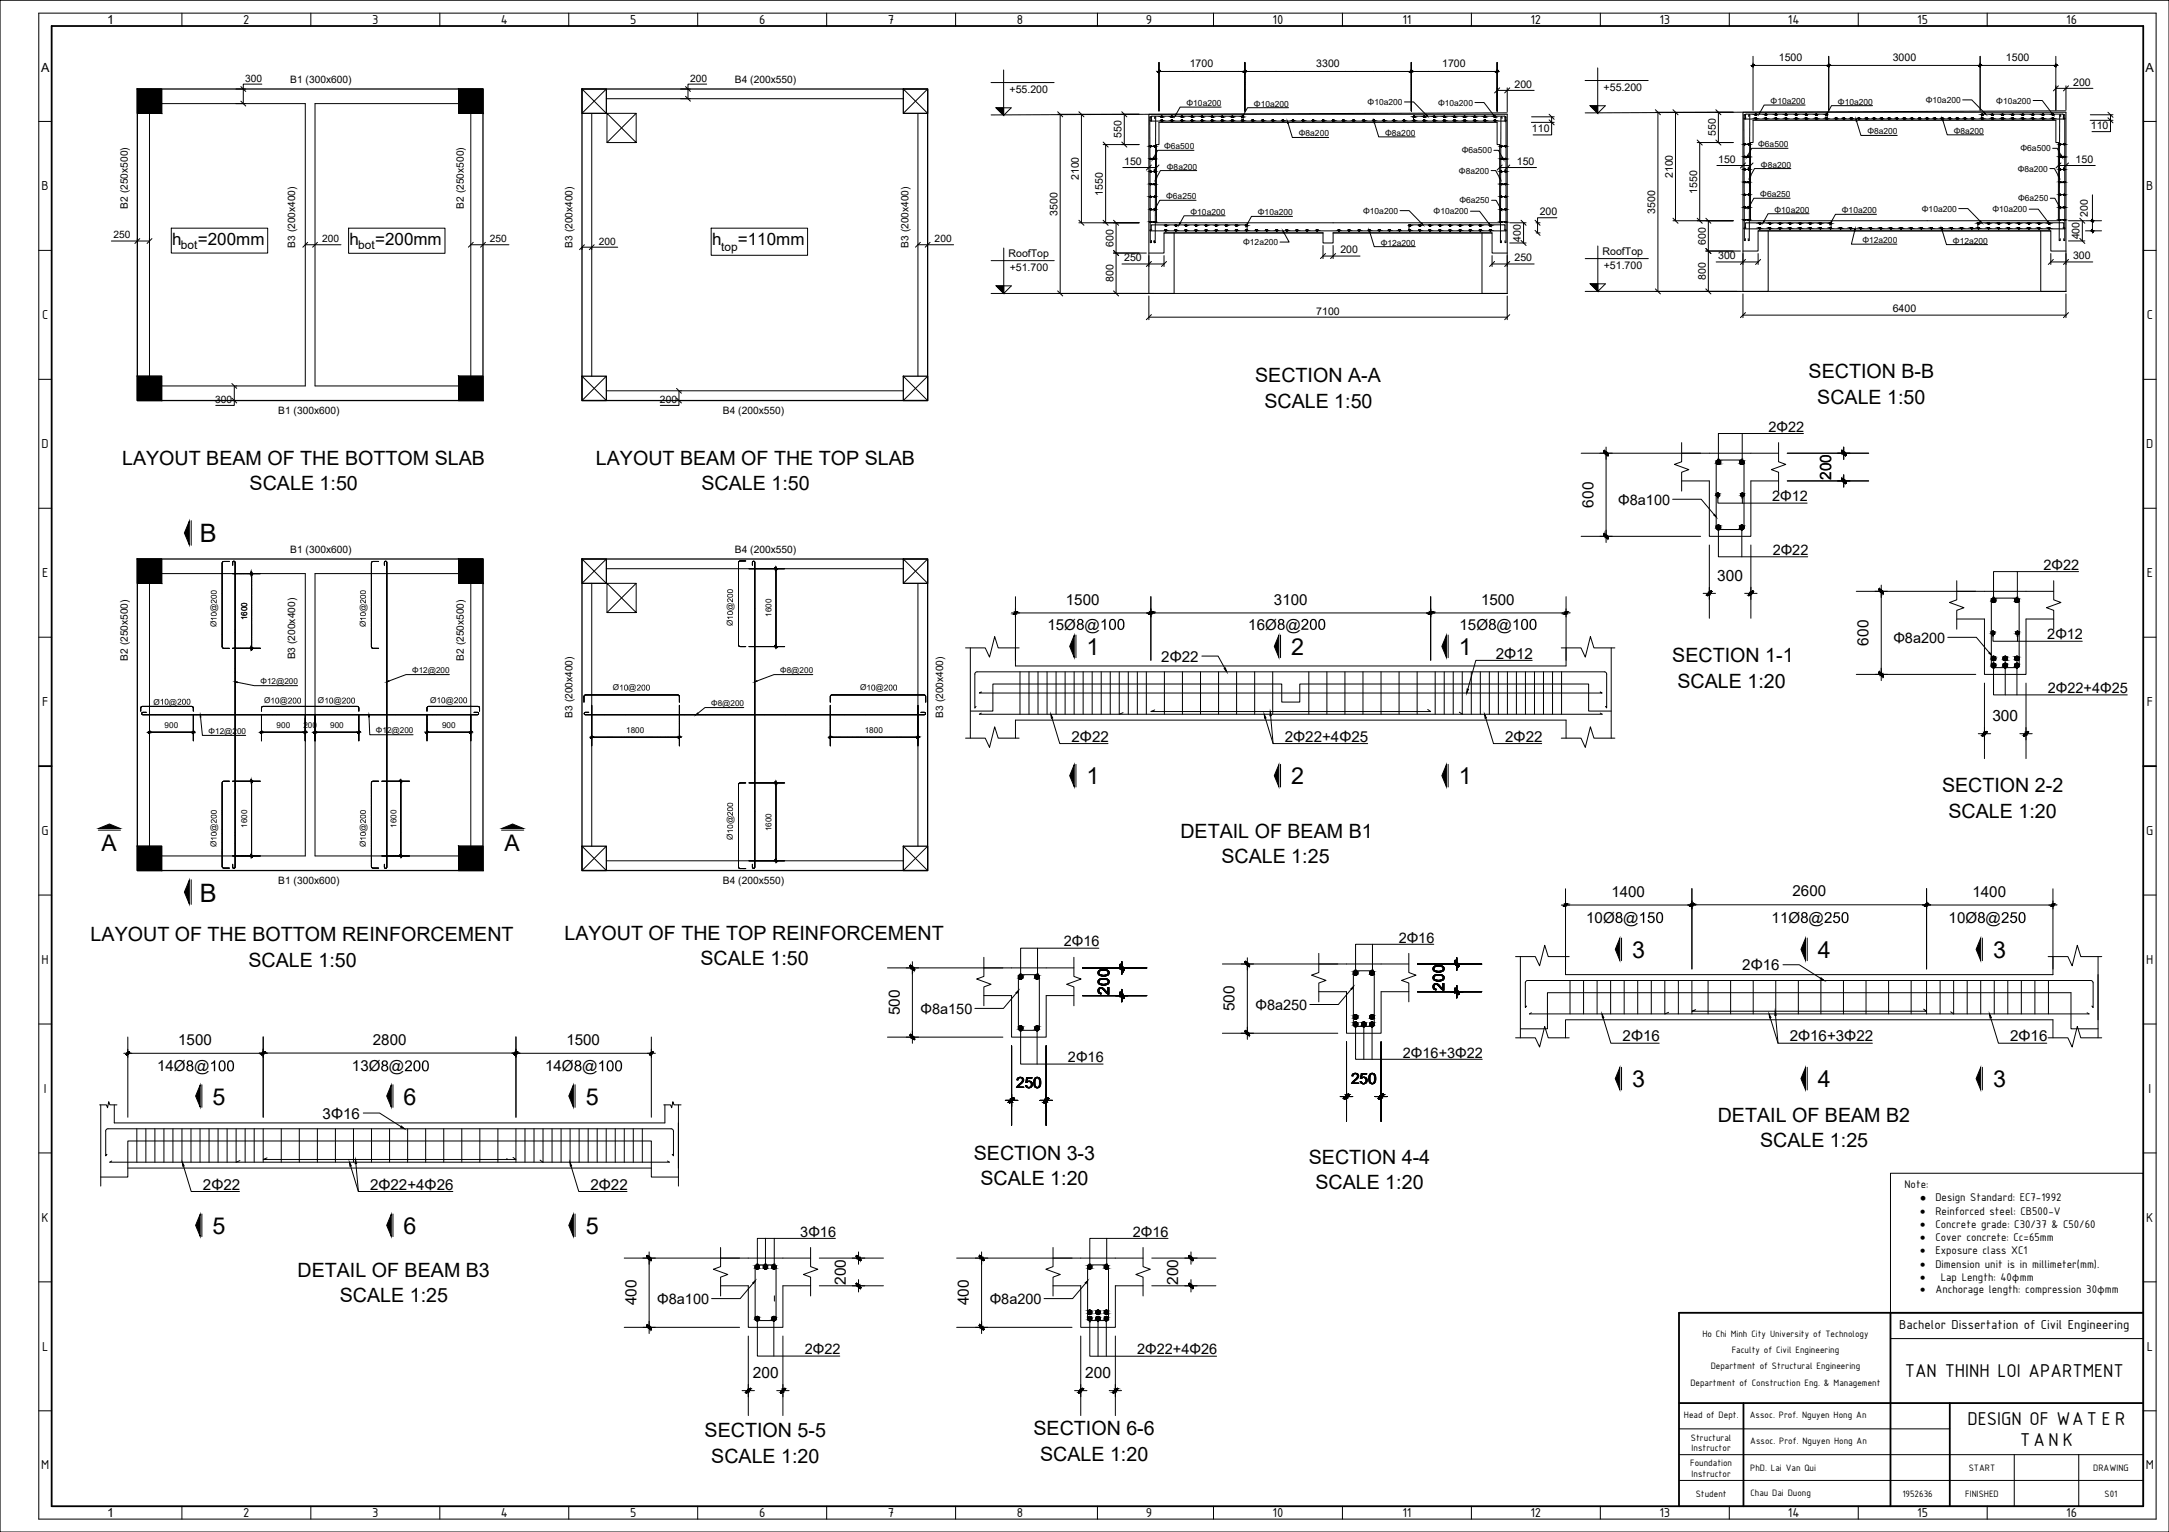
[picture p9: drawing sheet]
<svg xmlns="http://www.w3.org/2000/svg" width="841mm" height="594mm" viewBox="0 0 841 594" stroke-linecap="round" stroke-linejoin="round" font-family="sans-serif">
<defs><g id="words">
<g font-size="9.8">
<text x="77.5" y="210.3">B</text>
<text x="77.5" y="349.6">B</text>
</g>
<g font-size="9">
<text x="421.3" y="254">1</text>
<text x="500.7" y="254">2</text>
<text x="565.6" y="254">1</text>
<text x="421.3" y="304.2">1</text>
<text x="500.7" y="304.2">2</text>
<text x="565.6" y="304.2">1</text>
<text x="632.9" y="371.5">3</text>
<text x="704.9" y="371.5">4</text>
<text x="772.8" y="371.5">3</text>
<text x="632.9" y="421.6">3</text>
<text x="704.9" y="421.6">4</text>
<text x="772.8" y="421.6">3</text>
<text x="82.4" y="428.4">5</text>
<text x="156.5" y="428.4">6</text>
<text x="227.1" y="428.4">5</text>
<text x="82.4" y="478.5">5</text>
<text x="156.5" y="478.5">6</text>
<text x="227.1" y="478.5">5</text>
</g>
<g font-size="8.9">
<text x="39.3" y="329.8">A</text>
<text x="195.7" y="329.8">A</text>
</g>
<g font-size="7.8">
<text x="738.5" y="534.1">TAN THINH LOI APARTMENT</text>
<text x="762.9" y="552.4">DESIGN OF WATER</text>
<text x="782.5" y="560.8">TANK</text>
</g>
<g font-size="7.6">
<text x="486.7" y="148.1">SECTION A-A</text>
<text x="701.3" y="146.6">SECTION B-B</text>
<text x="490.2" y="158">SCALE 1:50</text>
<text x="704.6" y="156.5">SCALE 1:50</text>
<text x="47.4" y="180.2">LAYOUT BEAM OF THE BOTTOM SLAB</text>
<text x="231" y="180.2">LAYOUT BEAM OF THE TOP SLAB</text>
<text x="96.8" y="190.1">SCALE 1:50</text>
<text x="272" y="190.1">SCALE 1:50</text>
<text x="648.4" y="256.8">SECTION 1-1</text>
<text x="650.5" y="266.7">SCALE 1:20</text>
<text x="753" y="307.3">SECTION 2-2</text>
<text x="755.5" y="317.2">SCALE 1:20</text>
<text x="457.7" y="324.9">DETAIL OF BEAM B1</text>
<text x="473.6" y="334.8">SCALE 1:25</text>
<text x="35.2" y="364.9">LAYOUT OF THE BOTTOM REINFORCEMENT</text>
<text x="218.9" y="364.5">LAYOUT OF THE TOP REINFORCEMENT</text>
<text x="96.4" y="374.8">SCALE 1:50</text>
<text x="271.6" y="374.4">SCALE 1:50</text>
<text x="666.1" y="435.1">DETAIL OF BEAM B2</text>
<text x="377.6" y="449.7">SECTION 3-3</text>
<text x="682.4" y="444.9">SCALE 1:25</text>
<text x="507.5" y="451.3">SECTION 4-4</text>
<text x="380.1" y="459.6">SCALE 1:20</text>
<text x="510" y="461.2">SCALE 1:20</text>
<text x="115.4" y="495.1">DETAIL OF BEAM B3</text>
<text x="131.8" y="505">SCALE 1:25</text>
<text x="273.2" y="557.3">SECTION 5-5</text>
<text x="400.7" y="556.5">SECTION 6-6</text>
<text x="275.8" y="567.2">SCALE 1:20</text>
<text x="403.3" y="566.4">SCALE 1:20</text>
</g>
<g font-size="6.6">
<text x="66.8" y="94.9">h</text>
<text x="76.7" y="94.9">=200mm</text>
<text x="135.5" y="94.9">h</text>
<text x="145.5" y="94.9">=200mm</text>
<text x="276.1" y="94.9">h</text>
<text x="286.1" y="94.9">=110mm</text>
</g>
<g font-size="6">
<text x="710" y="186.1" transform="rotate(-90 710 186.1)">200</text>
<text x="617.8" y="196.8" transform="rotate(-90 617.8 196.8)">600</text>
<text x="665.9" y="225.2">300</text>
<text x="724.5" y="250.4" transform="rotate(-90 724.5 250.4)">600</text>
<text x="772.5" y="279.6">300</text>
<text x="430.1" y="385.6" transform="rotate(-90 430.1 385.6)">200</text>
<text x="559.9" y="384.1" transform="rotate(-90 559.9 384.1)">200</text>
<text x="348.9" y="393.7" transform="rotate(-90 348.9 393.7)">500</text>
<text x="478.7" y="392.2" transform="rotate(-90 478.7 392.2)">500</text>
<text x="394" y="421.8">250</text>
<text x="523.9" y="420.3">250</text>
<text x="328" y="498.2" transform="rotate(-90 328 498.2)">200</text>
<text x="456.9" y="498.2" transform="rotate(-90 456.9 498.2)">200</text>
<text x="246.8" y="506.2" transform="rotate(-90 246.8 506.2)">400</text>
<text x="375.7" y="506.2" transform="rotate(-90 375.7 506.2)">400</text>
<text x="291.9" y="534.3">200</text>
<text x="420.8" y="534.3">200</text>
</g>
<g font-size="5.9">
<text x="413.3" y="234.5">1500</text>
<text x="494" y="234.4">3100</text>
<text x="574.3" y="234.5">1500</text>
<text x="406.2" y="244.2">15Ø @</text>
<text x="484" y="244.2">16Ø @</text>
<text x="565.9" y="244.2">15Ø @</text>
<text x="450.3" y="256.6">2Φ22</text>
<text x="580" y="255.4">2Φ12</text>
<text x="415.5" y="287.6">2Φ22</text>
<text x="498.2" y="287.6">2Φ22+4Φ25</text>
<text x="583.6" y="287.6">2Φ22</text>
<text x="624.8" y="347.7">1400</text>
<text x="695" y="347.6">2600</text>
<text x="764.8" y="347.7">1400</text>
<text x="615" y="357.9">10Ø @</text>
<text x="686.9" y="357.9">11Ø @</text>
<text x="755.6" y="357.9">10Ø @</text>
<text x="675.6" y="376.3">2Φ16</text>
<text x="69.1" y="405.2">1500</text>
<text x="144.6" y="405.1">2800</text>
<text x="219.6" y="405.2">1500</text>
<text x="629.2" y="403.8">2Φ16</text>
<text x="694" y="403.8">2Φ16+3Φ22</text>
<text x="779.4" y="403.8">2Φ16</text>
<text x="60.9" y="415.4">14Ø @</text>
<text x="136.5" y="415.4">13Ø @</text>
<text x="211.4" y="415.4">14Ø @</text>
<text x="125.1" y="433.8">3Φ16</text>
<text x="78.7" y="461.3">2Φ22</text>
<text x="143.5" y="461.3">2Φ22+4Φ26</text>
<text x="229" y="461.3">2Φ22</text>
</g>
<g font-size="5.6">
<text x="685.7" y="167.4">2Φ22</text>
<text x="627.5" y="195.7">Φ8a100</text>
<text x="687.1" y="194.4">2Φ12</text>
<text x="687.4" y="215.2">2Φ22</text>
<text x="792.4" y="221">2Φ22</text>
<text x="734.2" y="249.2">Φ8a200</text>
<text x="793.8" y="248">2Φ12</text>
<text x="794" y="268.8">2Φ22+4Φ25</text>
<text x="542.3" y="365.5">2Φ16</text>
<text x="412.5" y="367">2Φ16</text>
<text x="356.9" y="393.1">Φ8a150</text>
<text x="486.8" y="391.6">Φ8a250</text>
<text x="414.1" y="411.9">2Φ16</text>
<text x="544" y="410.1">2Φ16+3Φ22</text>
<text x="310.3" y="479.5">3Φ16</text>
<text x="439.3" y="479.5">2Φ16</text>
<text x="254.8" y="505.6">Φ8a100</text>
<text x="383.7" y="505.6">Φ8a200</text>
<text x="312" y="525.2">2Φ22</text>
<text x="440.9" y="525.2">2Φ22+4Φ26</text>
</g>
<g font-size="5.4">
<text x="94.3" y="9.3">2</text>
<text x="144.3" y="9.3">3</text>
<text x="194.1" y="9.3">4</text>
<text x="244.3" y="9.3">5</text>
<text x="294.3" y="9.3">6</text>
<text x="344.3" y="9.3">7</text>
<text x="394.3" y="9.3">8</text>
<text x="444.3" y="9.3">9</text>
<text x="493.4" y="9.3">10</text>
<text x="543.8" y="9.3">11</text>
<text x="593.4" y="9.3">12</text>
<text x="643.4" y="9.3">13</text>
<text x="693.3" y="9.3">14</text>
<text x="743.4" y="9.3">15</text>
<text x="801.2" y="9.4">16</text>
<text x="16.1" y="73.8">B</text>
<text x="832.2" y="73.8">B</text>
<text x="16.3" y="123.8">C</text>
<text x="832.4" y="123.8">C</text>
<text x="16.1" y="173.8">D</text>
<text x="832.2" y="173.8">D</text>
<text x="16.3" y="223.8">E</text>
<text x="832.4" y="223.8">E</text>
<text x="16.3" y="273.8">F</text>
<text x="832.4" y="273.8">F</text>
<text x="16.1" y="323.8">G</text>
<text x="832.2" y="323.8">G</text>
<text x="16.1" y="373.8">H</text>
<text x="832.2" y="373.8">H</text>
<text x="17" y="423.8">I</text>
<text x="833.1" y="423.8">I</text>
<text x="16.1" y="473.8">K</text>
<text x="832.2" y="473.8">K</text>
<text x="736.4" y="515.3">Bachelor Dissertation of Civil Engineering</text>
<text x="16.3" y="523.8">L</text>
<text x="832.4" y="523.8">L</text>
<text x="16" y="569.8">M</text>
<text x="832" y="569.8">M</text>
<text x="94.3" y="588.3">2</text>
<text x="144.3" y="588.3">3</text>
<text x="194.1" y="588.3">4</text>
<text x="244.3" y="588.3">5</text>
<text x="294.3" y="588.3">6</text>
<text x="344.3" y="588.3">7</text>
<text x="394.3" y="588.3">8</text>
<text x="444.3" y="588.3">9</text>
<text x="493.4" y="588.3">10</text>
<text x="543.8" y="588.3">11</text>
<text x="593.4" y="588.3">12</text>
<text x="643.4" y="588.3">13</text>
<text x="693.3" y="588.3">14</text>
<text x="743.4" y="588.3">15</text>
<text x="801.2" y="588.3">16</text>
</g>
<text font-size="5.1" x="744.5" y="466.1">·</text>
<g font-size="4.9">
<text x="41.6" y="9.3">1</text>
<text x="15.9" y="27.8">A</text>
<text x="832" y="27.8">A</text>
<text x="41.6" y="588.4">1</text>
</g>
<g font-size="4.7">
<text x="738.4" y="460.6">Note:</text>
<text x="750.5" y="465.9">Design Standard: EC7-1992</text>
<text x="750.5" y="471.3">Reinforced steel: CB500-V</text>
<text x="750.5" y="476.3">Concrete grade: C30/37 &amp; C50/60</text>
<text x="750.5" y="481.3">Cover concrete: Cc=65mm</text>
<text x="750.5" y="486.3">Exposure class XC1</text>
<text x="750.5" y="491.6">Dimension unit is in millimeter(mm).</text>
<text x="752.5" y="496.6">Lap Length: 40ɸmm</text>
<text x="750.5" y="501.6">Anchorage length: compression 30ɸmm</text>
</g>
<g font-size="4.6">
<text x="70.1" y="96.5">bot</text>
<text x="138.9" y="96.5">bot</text>
<text x="279.7" y="97.3">top</text>
</g>
<g font-size="4.4">
<text x="744.5" y="471.3">·</text>
<text x="744.5" y="476.3">·</text>
<text x="744.5" y="481.3">·</text>
<text x="744.5" y="486.3">·</text>
<text x="744.5" y="491.6">·</text>
<text x="744.5" y="496.6">·</text>
<text x="744.5" y="501.6">·</text>
</g>
<g font-size="4.1">
<text x="689.7" y="23.6">1500</text>
<text x="733.9" y="23.6">3000</text>
<text x="777.8" y="23.6">1500</text>
<text x="461.3" y="25.9">1700</text>
<text x="510.4" y="25.9">3300</text>
<text x="559.2" y="25.9">1700</text>
<text x="391.5" y="35.9">+55.200</text>
<text x="587.2" y="34">200</text>
<text x="621.8" y="35.1">+55.200</text>
<text x="803.9" y="33.2">200</text>
<text x="434.9" y="53.6" transform="rotate(-90 434.9 53.6)">550</text>
<text x="594" y="51.3">110</text>
<text x="665.3" y="52.8" transform="rotate(-90 665.3 52.8)">550</text>
<text x="810.7" y="50">110</text>
<text x="435.9" y="63.9">150</text>
<text x="588.1" y="63.9">150</text>
<text x="666.2" y="63.1">150</text>
<text x="804.8" y="63.1">150</text>
<text x="418.3" y="69.9" transform="rotate(-90 418.3 69.9)">2100</text>
<text x="648.6" y="69.1" transform="rotate(-90 648.6 69.1)">2100</text>
<text x="427.7" y="75.9" transform="rotate(-90 427.7 75.9)">1550</text>
<text x="658" y="75.1" transform="rotate(-90 658 75.1)">1550</text>
<text x="410" y="83.6" transform="rotate(-90 410 83.6)">3500</text>
<text x="597" y="83.4">200</text>
<text x="641.8" y="82.8" transform="rotate(-90 641.8 82.8)">3500</text>
<text x="809.5" y="84" transform="rotate(-90 809.5 84)">200</text>
<text x="431.7" y="95.7" transform="rotate(-90 431.7 95.7)">600</text>
<text x="589.7" y="93.7" transform="rotate(-90 589.7 93.7)">400</text>
<text x="661.4" y="94.9" transform="rotate(-90 661.4 94.9)">600</text>
<text x="806.4" y="92.9" transform="rotate(-90 806.4 92.9)">400</text>
<text x="391" y="99.7">RoofTop</text>
<text x="435.9" y="101.3">250</text>
<text x="519.7" y="98.3">200</text>
<text x="587.2" y="101.3">250</text>
<text x="621.4" y="98.9">RoofTop</text>
<text x="666.2" y="100.5">300</text>
<text x="803.8" y="100.5">300</text>
<text x="391.5" y="105">+51.700</text>
<text x="621.9" y="104.2">+51.700</text>
<text x="431.7" y="109.4" transform="rotate(-90 431.7 109.4)">800</text>
<text x="661.4" y="108.6" transform="rotate(-90 661.4 108.6)">800</text>
<text x="510.4" y="122">7100</text>
<text x="733.9" y="121.2">6400</text>
</g>
<g font-size="4">
<text x="95.1" y="31.6">300</text>
<text x="112.6" y="32">B1 (300x600)</text>
<text x="267.6" y="31.6">200</text>
<text x="285" y="32">B4 (200x550)</text>
<text x="49.5" y="80.9" transform="rotate(-90 49.5 80.9)">B2 (250x500)</text>
<text x="179.8" y="80.9" transform="rotate(-90 179.8 80.9)">B2 (250x500)</text>
<text x="44" y="92.5">250</text>
<text x="124.9" y="93.9">200</text>
<text x="190" y="93.9">250</text>
<text x="232.2" y="94.9">200</text>
<text x="362.4" y="93.9">200</text>
<text x="114.5" y="96" transform="rotate(-90 114.5 96)">B3 (200x400)</text>
<text x="222" y="96" transform="rotate(-90 222 96)">B3 (200x400)</text>
<text x="352.3" y="96" transform="rotate(-90 352.3 96)">B3 (200x400)</text>
<text x="83.5" y="156.2">300</text>
<text x="107.9" y="160.4">B1 (300x600)</text>
<text x="255.9" y="156.2">200</text>
<text x="280.3" y="160.4">B4 (200x550)</text>
<text x="112.6" y="214.3">B1 (300x600)</text>
<text x="285" y="214.3">B4 (200x550)</text>
<text x="49.5" y="256.2" transform="rotate(-90 49.5 256.2)">B2 (250x500)</text>
<text x="114.5" y="255.7" transform="rotate(-90 114.5 255.7)">B3 (200x400)</text>
<text x="179.8" y="256.2" transform="rotate(-90 179.8 256.2)">B2 (250x500)</text>
<text x="222" y="278.3" transform="rotate(-90 222 278.3)">B3 (200x400)</text>
<text x="365.7" y="278.3" transform="rotate(-90 365.7 278.3)">B3 (200x400)</text>
<text x="107.9" y="342.6">B1 (300x600)</text>
<text x="280.3" y="342.6">B4 (200x550)</text>
</g>
<g font-size="3.9">
<text x="660.1" y="518.5">Ho Chi Minh City University of Technology</text>
<text x="671.5" y="524.8">Faculty of Civil Engineering</text>
<text x="663.3" y="531">Department of Structural Engineering</text>
<text x="655.5" y="537.3">Department of Construction Eng. &amp; Management</text>
<text x="652.9" y="549.8">Head of Dept.</text>
<text x="678.5" y="550">Assoc. Prof. Nguyen Hong An</text>
<text x="655.7" y="558.6">Structural</text>
<text x="655.9" y="562.8">Instructor</text>
<text x="678.7" y="560">Assoc. Prof. Nguyen Hong An</text>
<text x="655.4" y="568.6">Foundation</text>
<text x="655.9" y="572.8">Instructor</text>
<text x="678.7" y="570.4">PhD. Lai Van Qui</text>
<text x="763.4" y="570.3">START</text>
<text x="811.7" y="570.3">DRAWING</text>
<text x="657.5" y="580.3">Student</text>
<text x="678.7" y="580">Chau Dai Duong</text>
<text x="737.7" y="580.3">1952636</text>
<text x="762" y="580.3">FINISHED</text>
<text x="816" y="580.3">S01</text>
</g>
<g font-size="3.3">
<text x="460.1" y="41.1">Φ10a200</text>
<text x="486.2" y="41.4">Φ10a200</text>
<text x="530.3" y="40.7">Φ10a200</text>
<text x="557.6" y="41">Φ10a200</text>
<text x="686.5" y="40.3">Φ10a200</text>
<text x="712.7" y="40.6">Φ10a200</text>
<text x="746.7" y="39.9">Φ10a200</text>
<text x="774.1" y="40.2">Φ10a200</text>
<text x="503.6" y="52.9">Φ8a200</text>
<text x="537.1" y="52.7">Φ8a200</text>
<text x="724.1" y="52.1">Φ8a200</text>
<text x="757.6" y="51.9">Φ8a200</text>
<text x="451.4" y="57.9">Φ6a500</text>
<text x="566.8" y="59.5">Φ6a500</text>
<text x="681.7" y="57.1">Φ6a500</text>
<text x="783.4" y="58.7">Φ6a500</text>
<text x="452.5" y="65.8">Φ8a200</text>
<text x="682.8" y="65">Φ8a200</text>
<text x="565.7" y="67.4">Φ8a200</text>
<text x="782.4" y="66.6">Φ8a200</text>
<text x="452.2" y="77.3">Φ6a250</text>
<text x="682.5" y="76.5">Φ6a250</text>
<text x="461.6" y="83.3">Φ10a200</text>
<text x="487.8" y="83.5">Φ10a200</text>
<text x="528.6" y="82.9">Φ10a200</text>
<text x="555.9" y="83.1">Φ10a200</text>
<text x="565.9" y="78.9">Φ6a250</text>
<text x="688.1" y="82.5">Φ10a200</text>
<text x="714.2" y="82.7">Φ10a200</text>
<text x="745.2" y="82.1">Φ10a200</text>
<text x="772.5" y="82.3">Φ10a200</text>
<text x="782.5" y="78.1">Φ6a250</text>
<text x="482" y="95.1">Φ12a200</text>
<text x="535.4" y="95.2">Φ12a200</text>
<text x="722.1" y="94.3">Φ12a200</text>
<text x="757.2" y="94.4">Φ12a200</text>
</g>
<g font-size="3.2">
<text x="84" y="237.3" transform="rotate(-90 84 237.3)">@</text>
<text x="141.9" y="237.3" transform="rotate(-90 141.9 237.3)">@</text>
<text x="284.2" y="236.9" transform="rotate(-90 284.2 236.9)">@</text>
<text x="299.1" y="239.3" transform="rotate(-90 299.1 239.3)">1600</text>
<text x="84" y="243.3" transform="rotate(-90 84 243.3)">Ø</text>
<text x="95.8" y="240.5" transform="rotate(-90 95.8 240.5)">1600</text>
<text x="141.9" y="243.3" transform="rotate(-90 141.9 243.3)">Ø</text>
<text x="284.2" y="242.8" transform="rotate(-90 284.2 242.8)">Ø</text>
<text x="159.8" y="261">Φ12@200</text>
<text x="302.5" y="261">Φ8@200</text>
<text x="101" y="265.3">Φ12@200</text>
<text x="237.6" y="267.8">Ø</text>
<text x="243.6" y="267.8">@</text>
<text x="333.5" y="267.8">Ø</text>
<text x="339.5" y="267.8">@</text>
<text x="59.5" y="273.3">Ø</text>
<text x="65.5" y="273.3">@</text>
<text x="102.4" y="272.8">Ø</text>
<text x="108.4" y="272.8">@</text>
<text x="123.3" y="272.8">Ø</text>
<text x="129.3" y="272.8">@</text>
<text x="166.8" y="272.7">Ø</text>
<text x="172.7" y="272.7">@</text>
<text x="275.8" y="273.8">Φ8@200</text>
<text x="63.8" y="282.2">900</text>
<text x="80.9" y="284.6">Φ12@200</text>
<text x="107.2" y="282.2">900</text>
<text x="117.7" y="282.2">200</text>
<text x="128" y="282.2">900</text>
<text x="145.8" y="284.3">Φ12@200</text>
<text x="171.4" y="282.2">900</text>
<text x="242.8" y="284.1">1800</text>
<text x="335.3" y="284.1">1800</text>
<text x="84" y="322.5" transform="rotate(-90 84 322.5)">@</text>
<text x="95.8" y="321" transform="rotate(-90 95.8 321)">1600</text>
<text x="141.9" y="322.5" transform="rotate(-90 141.9 322.5)">@</text>
<text x="153.7" y="321" transform="rotate(-90 153.7 321)">1600</text>
<text x="284.2" y="319.7" transform="rotate(-90 284.2 319.7)">@</text>
<text x="299.1" y="322.3" transform="rotate(-90 299.1 322.3)">1600</text>
<text x="84" y="328.5" transform="rotate(-90 84 328.5)">Ø</text>
<text x="141.9" y="328.5" transform="rotate(-90 141.9 328.5)">Ø</text>
<text x="284.2" y="325.6" transform="rotate(-90 284.2 325.6)">Ø</text>
</g>
</g></defs>
<!-- layer: 0 -->
<path d="M20 10.1h811v574h-811zM15 297.1h5M831 297.1h5M733 509.1v75M831 509.1h-180v75M651 544.1h180M676 544.1v40M756 544.1v40" fill="none" stroke="#000" stroke-width=".7"/>
<g fill="none" stroke="#000" stroke-width=".39">
<path d="M0 .1h841v594h-841zM15 5.1h821v584h-821zM70.5 5.1v5M120.5 5.1v5M170.5 5.1v5M220.5 5.1v5M270.5 5.1v5M320.5 5.1v5M370.5 5.1v5M425.5 5.1v5M470.5 5.1v5M520.5 5.1v5"/>
<path d="M570.5 5.1v5M620.5 5.1v5M670.5 5.1v5M720.5 5.1v5M770.5 5.1v5M15 47.1h5M831 47.1h5M15 97.1h5M831 97.1h5M15 147.1h5M831 147.1h5M15 197.1h5"/>
<path d="M831 197.1h5M15 247.1h5M831 247.1h5M15 347.1h5M831 347.1h5M15 397.1h5M831 397.1h5M15 447.1h5M733 455h98v54.1h-98zM831 447.1h5M15 497.1h5M831 497.1h5"/>
<path d="M733 519.1h98M831 509.1v75h-180M15 547.1h5M651 554.1h105M831 547.1h5M651 574.1h180M651 564.1h180M781 564.1v20M806 564.1v20M70.5 584.1v5M120.5 584.1v5M170.5 584.1v5"/>
<path d="M220.5 584.1v5M270.5 584.1v5M320.5 584.1v5M370.5 584.1v5M425.5 584.1v5M470.5 584.1v5M520.5 584.1v5M570.5 584.1v5M620.5 584.1v5M670.5 584.1v5M720.5 584.1v5M770.5 584.1v5"/>
</g>
<!-- layer: 5. Visible -->
<path d="M53.3 34.5h134v120.8h-134zM225.7 34.5h134v120.8h-134zM53.3 216.8h134v120.8h-134zM225.7 216.8h134v120.8h-134z" fill="none" stroke="#000" stroke-width=".5"/>
<!-- layer: Drawing -->
<g fill="#000" stroke="#000" stroke-width=".39">
<path d="M53.3 34.5l9.4 9.4v-9.4zM53.3 34.5l9.4 9.4h-9.4z"/>
<path d="M177.8 34.5l9.5 9.4v-9.4zM177.8 34.5l9.5 9.4h-9.5z"/>
<path d="M53.3 145.9l9.4 9.4v-9.4zM53.3 145.9l9.4 9.4h-9.4z"/>
<path d="M177.8 145.9l9.5 9.4v-9.4zM177.8 145.9l9.5 9.4h-9.5z"/>
<path d="M53.3 216.8l9.4 9.4v-9.4zM53.3 216.8l9.4 9.4h-9.4z"/>
<path d="M177.8 216.8l9.5 9.4v-9.4zM177.8 216.8l9.5 9.4h-9.5z"/>
<path d="M53.3 328.1l9.4 9.5v-9.5zM53.3 328.1l9.4 9.5h-9.4z"/>
<path d="M177.8 328.1l9.5 9.5v-9.5zM177.8 328.1l9.5 9.5h-9.5z"/>
</g>
<!-- layer: 4.1.Column -->
<g fill="none" stroke="#000" stroke-width=".5">
<path d="M53.3 34.5h9.4v9.4h-9.4zM177.8 34.5h9.5v9.4h-9.5zM225.7 34.5h9.4v9.4h-9.4zM350.3 34.5h9.4v9.4h-9.4zM53.3 145.9h9.4v9.4h-9.4zM177.8 145.9h9.5v9.4h-9.5zM225.7 145.9h9.4v9.4h-9.4zM350.3 145.9h9.4v9.4h-9.4zM53.3 216.8h9.4v9.4h-9.4zM177.8 216.8h9.5v9.4h-9.5zM225.7 216.8h9.4v9.4h-9.4zM350.3 216.8h9.4v9.4h-9.4z"/>
<path d="M53.3 328.1h9.4v9.5h-9.4zM177.8 328.1h9.5v9.5h-9.5zM225.7 328.1h9.4v9.5h-9.4zM350.3 328.1h9.4v9.5h-9.4z"/>
</g>
<!-- layer: 5.1.Primary Beam -->
<g fill="none" stroke="#000" stroke-width=".39">
<path d="M235.1 38.3h115.2M58 43.9v102M62.7 40.2h55.7M122.1 40.2h55.7M182.5 43.9v102M229.4 43.9v102M355.9 43.9v102M62.7 149.7h55.7M122.1 149.7h55.7M235.1 151.5h115.2M58 226.2v101.9M62.7 222.4h55.7"/>
<path d="M122.1 222.4h55.7M182.5 226.2v101.9M229.4 226.2v101.9M235.1 220.5h115.2M355.9 226.2v101.9M62.7 331.9h55.7M122.1 331.9h55.7M235.1 333.8h115.2"/>
</g>
<!-- layer: 5.2.Secondary Beam -->
<path d="M118.4 40.2v109.5M122.1 40.2v109.5M118.4 222.4v109.5M122.1 222.4v109.5" fill="none" stroke="#000" stroke-width=".39"/>
<!-- layer: 2. Dim -->
<g fill="none" stroke="#000" stroke-width=".39">
<path d="M91.5 34.5h3.8M93.4 39.2l1.9 1.9M93.4 33.6l1.9 1.9M101.5 32.6h-7.2v7.6M263.9 34.5h3.8M263.9 38.3h3.8M265.8 37.3l1.9 1.9M265.8 33.6l1.9 1.9M274 32.6h-7.2v5.7M448.5 27.7h132.9M449.4 24.2v18.9M482.7 24.2v18.9"/>
<path d="M547.2 24.2v18.9M580.5 35.1h14.4M580.5 24.2v19.1M581.5 34.1l-2 1.9M584.4 34.1v9.2M585.4 34.1l-2 1.9M678.9 25.4h119.1M679.7 21.8v21M709.1 21.8v21M767.8 21.8v21M797.1 21.8v21M797.2 34.3h14.3"/>
<path d="M798.1 33.3l-1.9 1.9M801.1 33.3v9.2M802.1 33.3l-2 1.9M91.5 40.2h3.8M410.1 44.3h8.2M410.1 43.3l2 2M411.1 44.3v69.5M418.3 43.3l2 2M427.7 55.1l2 1.9M435 55.1l1.9 1.9M435 43.3l1.9 2M600.7 44.3l1.9 2"/>
<path d="M600.7 46.5l1.9 1.9M641.9 43.5h6.8M641.9 42.5l1.9 2M642.8 43.5v69.5M648.7 42.5l1.9 2M658.1 54.3l1.9 2M665.3 54.3l2 2M665.3 42.5l2 2M817.3 43.5l2 2M817.3 45.7l2 1.9M435.4 65h13M446.5 64l-2 1.9"/>
<path d="M449.4 64l-2 1.9M581.5 65h14.3M582.5 64l-2 1.9M585.4 64l-2 1.9M665.7 64.2h13.1M676.8 63.2l-2 2M679.7 63.2l-1.9 2M798.1 64.2h14.3M799.1 63.2l-1.9 2M802.1 63.2l-2 2M811.3 75.5v14.9M43.2 93.5h14.8"/>
<path d="M53.3 92.5v1.5M54.2 92.5l-1.9 1.9M58 92.5v1.5M58.9 92.5l-1.9 1.9M118.4 94.9h13.8M119.3 94l-1.9 1.9M123.1 94l-1.9 1.9M182.5 94.9h14.8M183.5 94l-1.9 1.9M188.2 94l-1.9 1.9M225.7 96.8v-.9h3.7v.9M226.6 94.9l-1.9 1.9"/>
<path d="M229.4 95.9h10.1M230.4 94.9l-1.9 1.9M355.9 94.9h13.9M356.9 94l-1.9 1.9M360.6 94l-1.8 1.9M418.3 85.4l2 2M427.7 85.4l2 2M431.8 97.2l1.9 1.9M431.8 85.4l1.9 2M431.8 98.1h12.7M432.8 98.1v15.7M514 98.3l-2 2"/>
<path d="M517.9 98.3l-2 2M589.8 93.2l1.9 2M589.8 85.4l1.9 2M595.2 89.3l2 2M595.2 85.4l2 2M648.7 84.6l1.9 2M658.1 84.6l1.9 2M661.4 96.4l2 1.9M661.4 84.6l2 2M661.4 97.3h13.4M662.4 97.3v15.7M806.4 92.4l2 2"/>
<path d="M806.4 84.6l2 2M808.6 89.5h6.3M808.6 85.6h6.3M410.1 113.8h37.5M410.1 112.8l2 2M431.8 112.8l1.9 2M446.5 101.4l-2 1.9M452.3 101.4l-1.9 1.9M579.5 101.4l-1.9 1.9M585.4 101.4l-2 1.9M641.9 113h32.9M641.9 112l1.9 2"/>
<path d="M661.4 112l2 2M676.8 100.6l-2 2M682.7 100.6l-2 2M796.2 100.6l-2 2M802.1 100.6l-2 2M446.5 122l-2 2M585.4 122l-2 2M676.8 121.2l-2 2M802.1 121.2l-2 2M89.9 148.7l1.9 1.9M89.9 154.4l1.9 1.9M90.8 149.7v7.5h-7.1"/>
<path d="M91.5 149.7h.3M91.5 155.3h.3M262.3 150.6l1.9 1.9M262.3 154.4l1.9 1.9M263.3 151.5v5.7h-7.3M263.9 155.3h.3M263.9 151.5h.3M613.1 175.8h46.3M622.8 173.4v37M693 175.8h31.6M714.9 173.4v4.8M693 186.5h31.6"/>
<path d="M714.9 184.1v4.8M74.1 201.9v9.5M300.9 219.7v31.9M613.1 208h46.3M662.8 211.3v28.5M678.9 211.3v28.5M90.2 222.4h10.8M97.6 221.6v30.6M290.4 220.5h13.9M392.2 237.7h216.6M393.7 231.4v24.6M446.2 231.4v24.6"/>
<path d="M554.7 231.4v24.6M607.2 231.4v24.6M660.4 230.1h4.8M676.5 230.1h4.8M719.8 229.3h46.3M729.4 226.9v37M90.2 251.4h10.8M290.4 250.7h13.9M417.2 246.3v8.7M496.5 246.3v8.7M561.5 246.3v8.7M58 277v10.3"/>
<path d="M75 277v10.3M101.4 277v10.3M118.4 277v10.3M122.1 277v10.3M139.1 277v10.3M165.6 277v10.3M182.5 277v10.3M229.4 273.5v15.8M263.4 273.5v15.8M321.9 273.5v15.8M355.9 273.5v15.8M719.8 261.5h46.3"/>
<path d="M769.5 264.9v29.3M785.6 264.9v29.3M57.1 283.9h18.7M100.5 283.9h18.7M121.3 283.9h18.7M164.7 283.9h18.7M228.6 285.9h35.7M321.1 285.9h35.7M417.2 296.4v8.8M496.5 296.4v8.8M561.5 296.4v8.8M767.1 284.5h4.8"/>
<path d="M783.2 284.5h4.8M90.2 302.9h10.8M97.6 302.1v30.7M148 302.9h10.8M155.4 302.1v30.7M290.4 303.6h13.9M300.9 302.8v31.8M38.1 321.9h8.6M90.2 331.9h10.8M148 331.9h10.8M194.5 321.9h8.6M290.4 333.8h13.9"/>
<path d="M74.1 341.2v9.5M605.5 350.9h192.1M607 344.6v31.2M656 344.6v31.2M747 344.6v31.2M796 344.6v31.2M344.1 375.3h44.8M353.8 372.9v31.7M419.8 375.3h24.8M435 372.9v4.8M474 373.8h44.7M483.7 371.4v31.7"/>
<path d="M549.6 373.8h24.9M564.8 371.4v4.8M628.7 363.7v8.8M700.7 363.7v8.8M768.7 363.7v8.8M419.8 386.1h24.8M435 383.7v4.8M549.6 384.6h24.9M564.8 382.2v4.8M48 408.4h55.6M49.6 402.1v31.1M100.5 408.4h101.1"/>
<path d="M102.1 402.1v31.1M198.5 408.4h55.6M200.1 402.1v31.1M252.6 402.1v31.1M344.1 402.2h44.8M392.2 405.5v30.9M405.7 405.5v30.9M474 400.7h44.7M522.1 404v30.9M535.5 404v30.9M628.7 413.9v8.8M700.7 413.9v8.8"/>
<path d="M768.7 413.9v8.8M78.3 420.6v8.8M152.4 420.6v8.8M223 420.6v8.8M389.8 426.7h4.8M403.3 426.7h4.7M519.7 425.2h4.8M533.1 425.2h4.8M78.3 470.8v8.7M152.4 470.8v8.7M223 470.8v8.7M242 487.9h44.8"/>
<path d="M251.7 485.5v31.6M317.7 487.9h24.9M317.7 498.6h24.9M332.9 485.5v4.8M332.9 496.2v4.8M370.9 487.9h44.8M380.6 485.5v31.6M446.6 487.9h24.9M446.6 498.6h24.9M461.8 485.5v4.8M461.8 496.2v4.8M242 514.7h44.8"/>
<path d="M290.1 518.1v30.8M303.6 518.1v30.8M370.9 514.7h44.8M419.1 518.1v30.8M432.5 518.1v30.8M287.7 539.3h4.8M301.2 539.3h4.8M416.7 539.3h4.8M430.1 539.3h4.8"/>
</g>
<path d="M66.4 88.5h37.4v9.6h-37.4zM135.2 88.5h37.3v9.7h-37.3zM275.8 88.5h37.3v10.5h-37.3z" fill="none" stroke="#000" stroke-width=".39"/>
<!-- layer: 4.1.Column -->
<g fill="none" stroke="#000" stroke-width=".39">
<path d="M225.7 34.5l9.4 9.4M235.1 34.5l-9.4 9.4M350.3 34.5l9.4 9.4M359.7 34.5l-9.4 9.4M225.7 145.9l9.4 9.4M235.1 145.9l-9.4 9.4M350.3 145.9l9.4 9.4M359.7 145.9l-9.4 9.4M225.7 216.8l9.4 9.4M235.1 216.8l-9.4 9.4M350.3 216.8l9.4 9.4M359.7 216.8l-9.4 9.4"/>
<path d="M225.7 328.1l9.4 9.5M235.1 328.1l-9.4 9.5M350.3 328.1l9.4 9.5M359.7 328.1l-9.4 9.5"/>
</g>
<!-- layer: 6.5.Opening -->
<path d="M235.3 43.9h11.4v11.4h-11.4v-11.4l11.4 11.4M246.7 43.9l-11.4 11.4M235.3 226.2h11.4v11.3h-11.4v-11.3l11.4 11.3M246.7 226.2l-11.4 11.3" fill="none" stroke="#000" stroke-width=".39"/>
<!-- layer: 7.1.1 Beam rebar main -->
<g fill="none" stroke="#000" stroke-width=".39">
<path d="M86.1 218.3l.1 32.7M86.1 218.3h.1M86.2 218.1h.1M86.4 217.8v.1M86.5 217.8l-.3 .2M86.5 217.8h.1M86.6 217.8h-.1M86.7 217.7h.1M89 217.7h-2.4M90.2 218.1v1.1M90.2 218h.1M90.2 217.9v.1"/>
<path d="M90.3 217.9h.1M90.3 217.8v.1M90.5 217.6l-.2 .2M90.6 217.6h-.1M90.6 217.6h.1M90.7 217.6h.1M90.9 217.7l.2 .1M91.1 217.8v.1M91.1 217.9h.1M91.1 217.9l.1 118.4M91.2 218h.1M144 218.3v32.7"/>
<path d="M144 218.3h.1M144.1 218.1h-.1M144.3 217.8l-.1 .1M144.3 217.8l-.2 .2M144.4 217.8h-.1M144.4 217.8h.1M144.6 217.7h-.1M146.8 217.7h-2.3M149.1 218h.1M149.1 217.9l-.1 1.3M149.1 217.9h.1M149.4 217.6l-.3 .3"/>
<path d="M149.4 217.6h.1M149.5 217.6h.1M149.6 217.6h.1M149.7 217.6v.1M149.7 217.7h.1M149.8 217.7h.1M149.8 217.7l.1 .1M149.9 217.8h.1M149.9 217.8v.1M149.9 217.9h.1M150 217.9v118.4M150 218h.1"/>
<path d="M286.3 218.2l.1 32.1M286.5 217.8l-.1 .1M286.5 217.8l-.1 .2M286.6 217.7l-.1 .1M286.8 217.6l-.2 .1M287 217.5l-.2 .1M287 217.5h2.2M291.7 218.1v1.1M291.7 218h.1M291.8 217.9v.1M291.8 217.9h.1M291.8 217.8v.1"/>
<path d="M291.9 217.8h-.1M292 217.6l-.1 .2M292.1 217.6h.1M292.1 217.6l.3 .1M292.4 217.7h.1M292.5 217.7h.1M292.5 217.7l.1 .2M292.6 217.9h.1M292.7 217.9v.1M292.7 218h.1M292.7 218.1l-.1 118.4M86.1 250.8l.1 .1"/>
<path d="M86.2 251h.1M86.2 251l.4 .4M86.7 251.4h.1M86.7 251.4h2.3M144 250.8v.1M144 251h.1M144.2 251.2l.3 .2M144.5 251.4h.1M144.6 251.4h2.2M286.4 250.2h.1M286.4 250.4h.1M286.4 250.4l.3 .3"/>
<path d="M286.7 250.7h.1M287 250.7h.1M287.1 250.7h2.1M54.6 274.6v1.2M54.6 274.4v.1M54.7 274.2l-.1 .2M54.9 274l-.2 .1M55 276.8h.1M55 276.6h.1M55 276.9l.1 .1M55 274h.1M55.1 277h.1"/>
<path d="M55.1 273.9l-.1 .1M55.1 273.9l19.4 .1M55.1 277.1l.2 .1M55.2 277.1h.1M55.2 276.3h.1M55.2 276.3l-.3 .4M55.3 276.2v.1M55.3 276.2h.1M55.3 277.2h.1M55.4 276.2h1.3M74.5 274h.1M74.6 274l.3 .4"/>
<path d="M74.9 274.4v.1M75 274.6v1.2M101.4 274.4v.1M101.4 274.4v1.4M101.4 274.3v.1M101.5 274.3h-.1M101.5 274.2h.1M101.7 274l-.2 .1M101.9 273.9l-.1 .1M138.6 273.9h-36.7M138.6 273.9h.1M138.6 273.9l.1 .1"/>
<path d="M138.7 274l.3 .2M138.8 274h.1M139 274.2h.1M139.1 274.3h.1M139.1 274.3v.1M139.1 274.4v1.4M139.1 274.4v.1M165.6 274.5v1.3M165.6 274.4v.1M165.6 274.4h.1M165.6 274.3v.1M165.7 274.2l-.1 .1"/>
<path d="M165.9 274l-.2 .1M166.1 273.9l-.1 .1M183.8 276.2h1.4M185.2 277.2h-129.8M185.2 276.2l.1 .1M185.3 277.1l-.1 .1M185.3 276.3h.1M185.4 277.1h-.1M185.4 273.9h-19.3M185.4 273.9h.1M185.4 276.4l.1 .1M185.5 277h-.1"/>
<path d="M185.5 273.9l.4 .4M185.5 276.4h.1M185.5 277h.1M185.5 276.9h.1M185.5 276.5l.1 .2M185.6 276.6h.1M185.6 276.8h.1M185.6 276.7v.1M185.9 274.3v.1M185.9 274.4h.1M185.9 274.4v.1M185.9 274.5v1.3"/>
<path d="M226.4 270v2.3M226.5 269.9l-.1 .1M226.5 269.9h.1M226.5 269.8v.1M226.5 276.7h.1M226.5 276.7v.1M226.5 276.8l.1 .2M226.5 276.6v.1M226.5 276.6h.1M226.6 276.5h-.1M226.6 276.4h.1M226.6 277h.1"/>
<path d="M226.7 269.6l-.2 .2M226.7 276.4h-.1M226.7 277.1h.1M226.7 276.3h.1M226.8 276.3h-.1M226.8 277.1h.1M226.8 269.5l-.1 .1M226.8 276.3h.1M226.8 277.1l.1 .1M226.9 269.5h-.1M226.9 276.2l-.1 .1M226.9 276.2h.1"/>
<path d="M226.9 277.2h.1M226.9 269.5h.1M226.9 276.2h1.4M227 277.2h131.4M262.9 269.5h-36M262.9 269.5h.1M263 269.5h.1M263.1 269.6h.1M263.2 269.6l.1 .2M263.4 269.9v.1M263.4 270h.1M263.4 270.1v2.2"/>
<path d="M263.4 270v.1M321.9 270.1v2.2M321.9 270.1h.1M322 269.9h.1M322.1 269.7l-.1 .2M322.2 269.6l-.2 .2M322.3 269.6h-.1M322.3 269.5v.1M357.1 276.2h1.3M358.4 269.5h-36.1M358.4 269.5h.1M358.4 276.2h.1"/>
<path d="M358.5 277.2h-.1M358.5 276.2v.1M358.5 269.5h.1M358.5 277.1v.1M358.5 276.3h.1M358.6 269.5v.1M358.6 276.3h.1M358.6 269.6h.1M358.6 277.1h.1M358.7 269.6h.1M358.7 276.3h.1M358.7 277.1h-.2"/>
<path d="M358.7 276.4h.1M358.7 269.6l.1 .2M358.7 277h.1M358.8 277h-.1M358.8 276.5h.1M358.8 276.9h.1M358.8 276.5v.2M358.8 269.8h.1M358.8 276.6h.1M358.8 276.8v.1M358.8 276.7v.1M358.9 269.8v2.5"/>
<path d="M378 261.4v13.1l.5-.6M378.9 260.5l-.7 .3-.2 .6M378.9 260.5h243.2M380.5 268.3l-.8 .4h241.5l-.7-.4M380.5 276.5l-.8 .5h241.5l-.7-.5M435.5 276.4l-1.5 .6M553.6 275.1l1.1 .8h-108.5l1.5-.6M565.8 276.2l1.2 .8M622.1 260.5l.6 .3 .3 .6M623 261.4v13.1l-.5-.6M86.1 303.6v32.4l.5 .6M86.2 303.4h.1"/>
<path d="M86.4 303.1l-.2 .3M86.7 303h-.2M89 302.9l-2.4 .1M144 303.6l.1 32.6M144 303.4h.1M144.3 303.1h-.1M144.3 303l-.3 .4M144.4 303h-.1M144.4 303h.1M144.6 303h-.1M146.8 302.9l-2.3 .1M286.3 304.2v32l.5 .6"/>
<path d="M286.3 304.2h.1M286.5 303.9l-.1 .1M286.6 303.8l-.2 .1M286.8 303.6l-.2 .1M286.8 303.6h.1M287 303.6h.1M289.2 303.6h-2.3M86.1 336.1h.1M86.7 336.6h.1M86.7 336.6h2.3M86.8 336.6h.1M90.2 335.1v1.3"/>
<path d="M90.2 336.4h.1M90.3 336.4v.1M90.3 336.5v.1M90.3 336.6h.1M90.4 336.6l.1 .1M90.5 336.7h.1M90.5 336.7h.3M90.9 336.7h-.1M90.9 336.7h.1M91 336.6h.1M91.1 336.5l-.2 .1M91.1 336.5h.1"/>
<path d="M91.1 336.4v.1M144 336.1h.1M144.1 336.3l.1 .1M144.1 336.3l.4 .3M144.5 336.6h.1M144.6 336.6h2.2M144.6 336.6h.1M149 335.1v1.2M149 336.2l.1 .1M149.1 336.3v.1M149.1 336.4h.1M149.1 336.4v.1"/>
<path d="M149.1 336.5l.1 .1M149.2 336.6h.1M149.3 336.6v.1M149.3 336.7h.1M149.4 336.7h.1M149.5 336.7h.1M149.6 336.7h.1M149.7 336.7h-.1M149.7 336.7h.1M149.8 336.7h-.1M149.9 336.6h-.1M149.9 336.5l-.1 .1"/>
<path d="M149.9 336.5h.1M150 336.4l-.1 .1M286.4 336.3h.1M286.7 336.7v.1M286.8 336.8h.1M286.9 336.8h2.3M287 336.8h.1M291.7 335.1v1.2M291.7 336.3h.1M291.8 336.4l.1 .2M291.8 336.5h.1M291.9 336.6h.1"/>
<path d="M291.9 336.6l.3 .1M292.3 336.7h-.1M292.3 336.7h.1M292.4 336.7h.1M292.5 336.7h-.1M292.6 336.6h-.1M292.6 336.5v.1M292.6 336.4v.1M591.9 390.1l-.5 .6v-9.6l.3-.6 .6-.3h218.4l.6 .3 .3 .6v9.6l-.5-.6M593.8 392.7l-.8 .5h217l-.7-.5M647 392.6l-1.5 .6M745.9 391.3l1.1 .8h-91l1.5-.6"/>
<path d="M756.4 392.4l1.1 .8M41.5 447.6l-.5 .6v-9.6l.2-.6 .7-.3h218.3l.7 .3 .2 .6v9.6l-.4-.6M43.3 450.2l-.7 .5h217l-.8-.5M93 450.1l-1.4 .6M198.9 448.8l1.2 .8h-98l1.4-.6M209.4 449.9l1.2 .8"/>
<circle cx="666.3" cy="179.2" r=".86"/>
<circle cx="675.4" cy="179.2" r=".86"/>
<circle cx="666.1" cy="191.9" r=".64"/>
<circle cx="675.6" cy="191.9" r=".64"/>
<circle cx="666.3" cy="204.5" r=".86"/>
<circle cx="675.4" cy="204.5" r=".86"/>
<circle cx="773" cy="232.8" r=".86"/>
<circle cx="782.1" cy="232.8" r=".86"/>
<circle cx="772.8" cy="245.4" r=".64"/>
<circle cx="773" cy="255.3" r=".86"/>
<circle cx="773" cy="258" r=".86"/>
<circle cx="777.5" cy="255.3" r=".86"/>
<circle cx="777.5" cy="258" r=".86"/>
<circle cx="782.1" cy="255.3" r=".86"/>
<circle cx="782.1" cy="258" r=".86"/>
<circle cx="782.3" cy="245.4" r=".64"/>
<circle cx="395.7" cy="378.8" r=".86"/>
<circle cx="402.1" cy="378.8" r=".86"/>
<circle cx="525.6" cy="377.3" r=".86"/>
<circle cx="532" cy="377.3" r=".86"/>
<circle cx="395.7" cy="398.7" r=".86"/>
<circle cx="402.1" cy="398.7" r=".86"/>
<circle cx="525.6" cy="394.4" r=".86"/>
<circle cx="525.6" cy="397.2" r=".86"/>
<circle cx="528.8" cy="397.2" r=".86"/>
<circle cx="532" cy="394.4" r=".86"/>
<circle cx="532" cy="397.2" r=".86"/>
<circle cx="293.6" cy="491.3" r=".81"/>
<circle cx="296.8" cy="491.3" r=".81"/>
<circle cx="300.1" cy="491.3" r=".81"/>
<circle cx="422.5" cy="491.3" r=".81"/>
<circle cx="429" cy="491.3" r=".81"/>
<circle cx="293.6" cy="511.3" r=".81"/>
<circle cx="300.1" cy="511.3" r=".81"/>
<circle cx="422.5" cy="511.3" r=".81"/>
<circle cx="422.5" cy="508.9" r=".81"/>
<circle cx="425.8" cy="511.3" r=".81"/>
<circle cx="425.8" cy="508.9" r=".81"/>
<circle cx="429" cy="511.3" r=".81"/>
<circle cx="429" cy="508.9" r=".81"/>
</g>
<!-- layer: 2. Dim -->
<g fill="#000" stroke="#000" stroke-width=".39">
<path d="M449.1 27.9h.2zM449.1 27.9h.3zM482.3 27.9h.3zM482.4 27.9h.2zM482.8 27.5h.2zM482.7 27.5h.2zM546.9 27.9h.2zM547 27.9h.2zM546.9 27.9h.3zM547.3 27.5h.2zM580.2 27.9h.2zM580.6 27.5h.2z"/>
<path d="M679.4 25.6h.2zM679.8 25.1h.2zM679.6 25.3h.3zM679.8 25.2h.2zM708.8 25.6h.2zM709 25.3h.3zM709.1 25.2h.2zM709.2 25.1h.2zM708.9 25.4h.3zM767.5 25.6h.2zM767.6 25.4h.3zM767.9 25.1h.2z"/>
<path d="M796.9 25.6h.2zM797 25.4h.3zM796.8 25.6h.2zM811.1 89.2v.2zM811.1 85.3v.2zM811.2 85.4v.2zM811.3 85.4v.3zM811.3 85.5v.2zM811.4 89.4v.3zM811.5 89.6v.2zM811.6 89.6v.2zM811.6 85.7v.2z"/>
<path d="M621.9 174.9v.2zM622 174.9v.3zM622.1 174.9v.5zM714.1 174.9v.2zM715.7 176.3v.3zM714.1 185.6v.2zM714.1 185.6v.4zM714.2 185.6v.4zM715.7 187.1v.2zM73.4 202v9.3l-1.9-4.6zM621.9 207.1v.2zM623.6 208.6v.2z"/>
<path d="M97.3 222.1v.2zM97.4 222.1v.3zM97.6 222.3v.3zM97.7 222.5v.2zM97.8 222.5v.2zM300.7 220.2v.2zM301.1 220.6v.2zM393.2 238.2h.2zM393.2 238.1h.4zM393.3 238h.4zM394.1 237.2h.2zM445.7 238.1h.4z"/>
<path d="M445.7 238.2h.2zM446 237.7h.5zM446.4 237.3h.4zM446.6 237.2h.2zM554.2 238.2h.2zM554.5 237.7h.5zM554.2 238.1h.4zM554.9 237.3h.4zM555.1 237.2h.2zM607.4 237.3h.4zM607.6 237.2h.2zM661.9 230.9h.3z"/>
<path d="M663.2 229.4h.5zM663.3 229.3h.4zM663.4 229.2h.2zM678 230.9h.3zM678 230.9h.4zM678 230.8h.5zM679.5 229.2h.2zM728.6 228.5v.2zM728.6 228.4v.3zM730.3 229.9v.2zM97.3 251.1v.2zM97.4 251.1v.2z"/>
<path d="M97.6 251.3v.3zM97.8 251.5v.2zM300.7 250.4v.2zM301 250.7v.3zM301.1 250.8v.2zM416.5 246.4v8.5l-1.7-4.3zM495.9 246.4v8.5l-1.8-4.3zM560.8 246.4v8.5l-1.7-4.3zM728.6 260.7v.2zM730.3 262.1v.3zM57.7 284.2h.2zM58.1 283.7h.2z"/>
<path d="M58 283.7h.2zM74.8 283.9h.3zM74.7 284.2h.2zM74.9 283.9h.2zM74.7 284.1h.2zM101.1 284.2h.2zM101.1 284.1h.2zM101.5 283.7h.2zM118.1 284.2h.2zM118.3 283.8h.3zM118.4 283.8h.2zM118.4 283.7h.3z"/>
<path d="M121.9 284.2h.2zM121.9 284.1h.2zM122.2 283.7h.2zM138.8 284.2h.2zM139.1 283.8h.3zM139.2 283.8h.2zM139.2 283.7h.2zM165.3 284.1h.2zM165.3 284.1h.3zM165.7 283.7h.2zM165.4 283.9h.3zM165.5 283.9h.3z"/>
<path d="M182.3 284.1h.2zM182.3 284.2h.2zM182.6 283.7h.2zM229.1 286.1h.2zM229.2 286h.2zM263.1 286.1h.2zM263.1 286.1h.3zM263.5 285.6h.2zM321.6 286.1h.2zM321.7 286.1h.2zM321.7 286h.2zM321.7 286h.3z"/>
<path d="M322 285.6h.2zM355.6 286.1h.2zM356 285.6h.2zM768.6 285.4h.2zM770.1 283.7h.2zM784.7 285.4h.2zM784.7 285.2h.5zM38.2 321.3l4.2-1.8 4.2 1.8zM97.3 302.6v.2zM97.4 302.7v.2zM97.4 302.7v.3zM97.6 302.8v.3z"/>
<path d="M97.8 303v.2zM155.2 302.6v.2zM155.2 302.7v.2zM155.4 302.8v.3zM155.6 303v.2zM194.6 321.3l4.2-1.8 4.1 1.8zM300.7 303.3v.2zM301.1 303.7v.2zM416.5 296.5v8.6l-1.7-4.3zM495.9 296.5v8.6l-1.8-4.3zM560.8 296.5v8.6l-1.7-4.3zM97.3 331.6v.2z"/>
<path d="M97.6 331.8v.3zM155.2 331.6v.2zM155.5 331.8v.3zM300.7 333.5v.2zM301 333.7v.3zM301 333.8v.2zM301.1 333.8v.3zM301.1 333.9v.2zM73.4 341.3v9.3l-1.9-4.7zM606.5 351.5h.2zM606.5 351.4h.3zM606.5 351.3h.4z"/>
<path d="M655.5 351.3h.4zM655.5 351.5h.2zM655.5 351.4h.2zM655.8 350.9h.5zM656.2 350.6h.4zM656.4 350.3h.2zM656.4 350.4h.2zM746.4 351.5h.3zM746.5 351.4h.3zM746.5 351.3h.4zM746.5 351.2h.5zM747.1 350.5h.4z"/>
<path d="M747.3 350.4h.3zM796.1 350.6h.5zM796.2 350.5h.4zM352.9 374.5v.2zM353 374.5v.2zM354.6 376v.2zM434.1 374.5v.2zM435.8 376v.2zM482.8 373v.2zM484.5 374.5v.2zM564 373v.2zM565.7 374.4v.3z"/>
<path d="M565.7 374.5v.2zM628.1 363.9v8.5l-1.8-4.3zM700.1 363.9v8.5l-1.8-4.3zM768 363.9v8.5l-1.8-4.3zM434.2 385.2v.4zM435.8 386.7v.2zM564 383.7v.2zM564 383.7v.3zM565.7 385.2v.2zM49 409h.2zM49.1 408.7h.5zM101.6 408.7h.5z"/>
<path d="M101.5 409h.2zM101.5 408.8h.3zM102.3 408h.3zM102.4 407.8h.2zM102.4 407.9h.2zM199.5 409h.2zM200.3 407.9h.3zM200.4 407.9h.2zM200.4 407.8h.2zM252 409h.2zM252.8 408h.3zM354.6 402.8v.2z"/>
<path d="M482.8 399.8v.2zM484.3 401v.5zM484.5 401.2v.3zM484.5 401.3v.2zM628.1 414v8.5l-1.8-4.2zM700.1 414v8.5l-1.8-4.2zM768 414v8.5l-1.8-4.2zM77.6 420.8v8.5l-1.8-4.3zM151.7 420.8v8.5l-1.8-4.3zM222.3 420.8v8.5l-1.7-4.3zM391.4 427.6h.2zM392.7 426h.4z"/>
<path d="M392.7 425.9h.4zM404.8 427.5h.3zM406.3 425.9h.2zM521.2 426.1h.2zM522.5 424.5h.5zM522.6 424.4h.4zM522.7 424.4h.3zM534.7 426.1h.2zM534.7 426h.3zM534.7 426h.4zM536.2 424.4h.2zM77.6 470.9v8.5l-1.8-4.2z"/>
<path d="M151.7 470.9v8.5l-1.8-4.2zM222.3 470.9v8.5l-1.7-4.2zM250.9 487v.2zM250.9 487v.3zM251 487v.4zM332 487v.2zM332 497.8v.2zM333.6 488.2v.5zM333.7 488.5v.2zM333.7 499.2v.3zM379.8 487v.2zM379.8 487v.3z"/>
<path d="M379.9 487v.4zM461 487v.2zM461 497.8v.2zM462.5 488.3v.4zM462.6 488.4v.3zM462.6 488.5v.2zM462.6 499.2v.3zM250.9 513.9v.2zM252.4 515.2v.4zM252.5 515.2v.4zM379.8 513.9v.2zM290.7 538.4h.3z"/>
<path d="M290.8 538.4h.2zM419.6 538.4h.3zM419.7 538.4h.2zM433.1 538.4h.2zM289.3 540.1h.2zM302.7 540.1h.2zM302.7 540.1h.3zM418.2 540.1h.2zM431.6 540.1h.2zM431.6 540.1h.3z"/>
<path d="M449.1 27.9h.2zM449.1 27.9h.2z"/>
<path d="M449.1 27.9h.2zM449.1 27.9h.2zM449.1 27.9h.2z"/>
<path d="M449.1 27.9h.2zM449.1 27.9h.2zM449.1 27.9h.3z"/>
<path d="M449.1 27.9h.3zM449.1 27.9h.3zM449.1 27.9h.3z"/>
<path d="M449.1 27.8l.3 .1zM449.1 27.8h.3z"/>
<path d="M449.1 27.8h.3zM449.1 27.8h.3z"/>
<path d="M449.2 27.8h.2zM449.2 27.8h.2z"/>
<path d="M449.2 27.8h.2zM449.2 27.8h.2z"/>
<path d="M449.2 27.8h.2zM449.2 27.8h.3z"/>
<path d="M449.2 27.8h.3zM449.2 27.8h.3z"/>
<path d="M449.2 27.7l.3 .1zM449.2 27.7h.3z"/>
<path d="M449.2 27.7h.3zM449.2 27.7h.3z"/>
<path d="M449.2 27.7h.3zM449.2 27.7h.3z"/>
<path d="M449.2 27.7h.3zM449.2 27.7h.3z"/>
<path d="M449.2 27.7h.3zM449.3 27.7h.3z"/>
<path d="M449.3 27.7h.3zM449.3 27.7h.3z"/>
<path d="M449.3 27.7h.3zM449.3 27.6h.3z"/>
<path d="M449.3 27.6h.3zM449.3 27.6h.3z"/>
<path d="M449.3 27.6h.3zM449.3 27.6h.3z"/>
<path d="M449.3 27.6h.3zM449.3 27.6h.3z"/>
<path d="M449.4 27.6h.2zM449.4 27.6h.2z"/>
<path d="M449.4 27.6h.2zM449.4 27.6h.2z"/>
<path d="M449.4 27.6h.2zM449.4 27.6h.3z"/>
<path d="M449.4 27.6h.3zM449.4 27.6h.3z"/>
<path d="M449.4 27.5l.3 .1zM449.4 27.5h.3z"/>
<path d="M449.4 27.5h.3zM449.4 27.5h.3z"/>
<path d="M449.4 27.5h.3zM449.4 27.5h.3z"/>
<path d="M449.5 27.5h.2zM449.4 27.5h.3z"/>
<path d="M449.5 27.5h.2zM449.5 27.5h.2z"/>
<path d="M449.5 27.5h.2zM449.5 27.5h.2z"/>
<path d="M482.3 27.9h.3zM482.4 27.9h.2z"/>
<path d="M482.4 27.9h.2zM482.4 27.9h.2z"/>
<path d="M482.4 27.9h.2zM482.4 27.9h.2z"/>
<path d="M482.4 27.9h.2zM482.4 27.9h.2zM482.4 27.9h.2zM482.4 27.9h.2z"/>
<path d="M482.4 27.9h.2zM482.4 27.9h.2zM482.4 27.9h.2zM482.4 27.9h.2z"/>
<path d="M482.4 27.9h.2zM482.4 27.8h.3z"/>
<path d="M482.4 27.8h.3zM482.4 27.8h.3z"/>
<path d="M482.4 27.8h.3zM482.4 27.8h.3z"/>
<path d="M482.4 27.8h.3zM482.4 27.8h.3z"/>
<path d="M482.4 27.8h.3zM482.4 27.8h.3z"/>
<path d="M482.4 27.8h.3zM482.5 27.8h.2z"/>
<path d="M482.5 27.7l.2 .1zM482.5 27.7h.3z"/>
<path d="M482.5 27.7h.3zM482.5 27.7h.3z"/>
<path d="M482.5 27.7h.3zM482.5 27.7h.3z"/>
<path d="M482.5 27.7h.3zM482.5 27.7h.3z"/>
<path d="M482.5 27.7h.3zM482.5 27.7h.3z"/>
<path d="M482.5 27.7h.3zM482.5 27.7h.3z"/>
<path d="M482.5 27.7h.3zM482.6 27.6h.3z"/>
<path d="M482.4 27.9h.2zM482.3 27.9h.3z"/>
<path d="M482.6 27.6h.3zM482.6 27.6h.3z"/>
<path d="M482.6 27.6h.3zM482.6 27.6h.3z"/>
<path d="M482.4 27.9h.2zM482.4 27.9h.2z"/>
<path d="M482.6 27.6h.3zM482.6 27.6h.3z"/>
<path d="M482.6 27.6h.3zM482.6 27.6h.3z"/>
<path d="M482.4 27.9h.2zM482.4 27.9h.2zM482.4 27.9h.2z"/>
<path d="M482.6 27.6h.3zM482.6 27.6h.3z"/>
<path d="M482.6 27.6h.3zM482.7 27.6h.2zM482.7 27.6h.2zM482.7 27.6h.2z"/>
<path d="M482.4 27.9h.2zM482.4 27.9h.2zM482.4 27.9h.2zM482.4 27.9h.2z"/>
<path d="M482.7 27.6h.2zM482.7 27.5h.2z"/>
<path d="M482.4 27.8h.3zM482.4 27.8h.3z"/>
<path d="M482.4 27.8h.3zM482.4 27.9h.2zM482.4 27.9h.2zM482.4 27.9h.2z"/>
<path d="M482.7 27.5h.2zM482.7 27.5h.2z"/>
<path d="M482.7 27.5h.2zM482.7 27.5h.2zM482.7 27.5h.3z"/>
<path d="M482.4 27.8h.3zM482.4 27.8h.3z"/>
<path d="M482.4 27.8h.3zM482.4 27.8h.3z"/>
<path d="M482.7 27.5h.3zM482.8 27.5h.2zM482.8 27.5h.2z"/>
<path d="M482.5 27.8h.2zM482.4 27.8h.3z"/>
<path d="M482.4 27.8h.3zM482.4 27.8h.3z"/>
<path d="M482.5 27.7h.3zM482.5 27.7h.3z"/>
<path d="M482.5 27.7h.3zM482.5 27.7l.2 .1z"/>
<path d="M482.5 27.7h.3zM482.5 27.7h.3z"/>
<path d="M482.5 27.7h.3zM482.5 27.7h.3z"/>
<path d="M482.5 27.7h.3zM482.5 27.7h.3z"/>
<path d="M482.5 27.7h.3zM482.5 27.7h.3z"/>
<path d="M482.6 27.6h.3zM482.6 27.6h.3z"/>
<path d="M482.6 27.6h.3zM482.5 27.7h.3z"/>
<path d="M482.6 27.6h.3zM482.6 27.6h.3z"/>
<path d="M482.6 27.6h.3zM482.6 27.6h.3z"/>
<path d="M482.6 27.6h.3zM482.6 27.6h.3z"/>
<path d="M482.6 27.6h.3zM482.6 27.6h.3z"/>
<path d="M482.7 27.6h.2zM482.6 27.6h.3z"/>
<path d="M482.7 27.5h.2zM482.7 27.5h.2z"/>
<path d="M482.7 27.5h.2zM482.7 27.6h.2zM482.7 27.6h.2zM482.7 27.6h.2z"/>
<path d="M482.7 27.5h.2zM482.7 27.5h.3z"/>
<path d="M482.7 27.5h.2zM482.7 27.5h.2z"/>
<path d="M482.8 27.5h.2zM482.8 27.5h.2z"/>
<path d="M482.8 27.5h.2zM482.7 27.5h.3z"/>
<path d="M546.9 27.9h.2zM546.9 27.9h.2z"/>
<path d="M546.9 27.9h.3zM546.9 27.9h.3zM546.9 27.9h.3z"/>
<path d="M547 27.9h.2zM547 27.9h.2zM547 27.9h.2zM547 27.9h.2z"/>
<path d="M547 27.9h.2zM547 27.9h.2z"/>
<path d="M547 27.9h.2zM547 27.9h.2z"/>
<path d="M547 27.8l.2 .1zM547 27.8h.3z"/>
<path d="M547 27.8h.3zM547 27.8h.3z"/>
<path d="M547 27.8h.3zM547 27.8h.3z"/>
<path d="M547 27.8h.3zM547 27.8h.3z"/>
<path d="M547 27.8h.3zM547 27.8h.3z"/>
<path d="M547 27.8h.3zM547 27.8h.3z"/>
<path d="M547 27.8h.3zM547.1 27.7h.3z"/>
<path d="M547.1 27.7h.3zM547.1 27.7h.3z"/>
<path d="M547.1 27.7h.3zM547.1 27.7h.3z"/>
<path d="M547.1 27.7h.3zM547.1 27.7h.3z"/>
<path d="M547.1 27.7h.3zM547.1 27.7h.3z"/>
<path d="M547.1 27.7h.3zM547.1 27.7h.3z"/>
<path d="M547.1 27.7h.3zM547.1 27.6h.3z"/>
<path d="M546.9 27.9h.2zM546.9 27.9h.2z"/>
<path d="M547.1 27.6h.3zM547.1 27.6h.3z"/>
<path d="M547.1 27.6h.3zM547.2 27.6h.3z"/>
<path d="M547.2 27.6h.3zM547.2 27.6h.3z"/>
<path d="M547.2 27.6h.3zM547.2 27.6h.3z"/>
<path d="M547 27.9h.2zM547 27.9h.2zM546.9 27.9h.3zM546.9 27.9h.3z"/>
<path d="M547.2 27.6h.3zM547.2 27.6h.3z"/>
<path d="M547.2 27.6h.3zM547.2 27.6h.3zM547.2 27.6h.3zM547.2 27.6h.3z"/>
<path d="M547 27.9h.2zM547 27.9h.2zM547 27.9h.2zM547 27.9h.2z"/>
<path d="M547.2 27.6h.3zM547.3 27.5h.2z"/>
<path d="M547 27.8h.3zM547 27.8h.3z"/>
<path d="M547 27.8h.3zM547 27.8l.2 .1zM547 27.9h.2z"/>
<path d="M547.3 27.5h.2zM547.3 27.5h.2z"/>
<path d="M547.3 27.5h.2zM547.3 27.5h.2z"/>
<path d="M547 27.8h.3zM547 27.8h.3z"/>
<path d="M547 27.8h.3zM547 27.8h.3z"/>
<path d="M547.3 27.5h.2zM547.3 27.5h.2z"/>
<path d="M547.3 27.5h.2zM547.3 27.5h.2zM547.3 27.5h.2zM547.3 27.5h.2z"/>
<path d="M547 27.8h.3zM547 27.8h.3z"/>
<path d="M547 27.8h.3zM547 27.8h.3z"/>
<path d="M547.1 27.7h.3zM547.1 27.7h.3z"/>
<path d="M547.1 27.7h.3zM547.1 27.7l.2 .1z"/>
<path d="M547.1 27.7h.3zM547.1 27.7h.3z"/>
<path d="M547.1 27.7h.3zM547.1 27.7h.3z"/>
<path d="M547.1 27.7h.3zM547.1 27.7h.3z"/>
<path d="M547.1 27.7h.3zM547.1 27.7h.3z"/>
<path d="M547.1 27.6h.3zM547.1 27.6h.3z"/>
<path d="M547.1 27.6h.3zM547.1 27.7h.3z"/>
<path d="M547.2 27.6h.3zM547.2 27.6h.3z"/>
<path d="M547.2 27.6h.3zM547.1 27.6h.3z"/>
<path d="M547.2 27.6h.3zM547.2 27.6h.3z"/>
<path d="M547.2 27.6h.3zM547.2 27.6h.3z"/>
<path d="M547.2 27.6h.3zM547.2 27.6h.3z"/>
<path d="M547.3 27.5h.2zM547.2 27.6h.3zM547.2 27.6h.3zM547.2 27.6h.3z"/>
<path d="M547.3 27.5h.2zM547.3 27.5h.2z"/>
<path d="M547.3 27.5h.2zM547.3 27.5h.2z"/>
<path d="M547.3 27.5h.2zM547.3 27.5h.2zM547.3 27.5h.2z"/>
<path d="M547.3 27.5h.2zM547.3 27.5h.2zM547.3 27.5h.2z"/>
<path d="M580.2 27.9h.2zM580.2 27.9h.2z"/>
<path d="M580.2 27.9h.2zM580.2 27.9h.2z"/>
<path d="M580.2 27.9h.2zM580.2 27.9h.2z"/>
<path d="M580.2 27.9h.3zM580.2 27.9h.2z"/>
<path d="M580.2 27.9h.3zM580.2 27.9h.3z"/>
<path d="M580.2 27.9h.3zM580.2 27.9h.3z"/>
<path d="M580.2 27.9h.3zM580.2 27.9h.3z"/>
<path d="M580.3 27.8h.2zM580.3 27.8h.2z"/>
<path d="M580.3 27.8h.2zM580.2 27.9h.3z"/>
<path d="M580.3 27.8h.3zM580.3 27.8h.3z"/>
<path d="M580.3 27.8h.3zM580.3 27.8h.2z"/>
<path d="M580.3 27.8h.3zM580.3 27.8h.3z"/>
<path d="M580.3 27.8h.3zM580.3 27.8h.3z"/>
<path d="M580.3 27.7h.3zM580.3 27.7l.3 .1z"/>
<path d="M580.3 27.7h.3zM580.3 27.7h.3z"/>
<path d="M580.4 27.7h.3zM580.4 27.7h.2z"/>
<path d="M580.4 27.7h.3zM580.4 27.7h.3z"/>
<path d="M580.4 27.7h.3zM580.4 27.7h.3z"/>
<path d="M580.4 27.7h.3zM580.4 27.7h.3z"/>
<path d="M580.4 27.6h.3zM580.4 27.7h.3z"/>
<path d="M580.4 27.6h.3zM580.4 27.6h.3z"/>
<path d="M580.4 27.6h.3zM580.4 27.6h.3z"/>
<path d="M580.4 27.6h.3zM580.4 27.6h.3z"/>
<path d="M580.5 27.6h.3zM580.5 27.6h.3z"/>
<path d="M580.5 27.6h.3zM580.5 27.6h.2z"/>
<path d="M580.5 27.6h.3zM580.5 27.6h.3z"/>
<path d="M580.5 27.6h.3zM580.5 27.6h.3z"/>
<path d="M580.5 27.5h.3zM580.5 27.5h.3z"/>
<path d="M580.5 27.5h.3zM580.5 27.6h.3z"/>
<path d="M580.6 27.5h.2zM580.5 27.5h.3z"/>
<path d="M580.6 27.5h.2zM580.6 27.5h.2zM580.6 27.5h.2zM580.6 27.5h.2z"/>
<path d="M679.4 25.6h.2zM679.4 25.6h.2z"/>
<path d="M679.4 25.6h.2zM679.4 25.6h.3z"/>
<path d="M679.4 25.6h.3zM679.4 25.6h.3z"/>
<path d="M679.4 25.6h.3zM679.4 25.6h.3zM679.4 25.6h.3zM679.4 25.6h.3z"/>
<path d="M679.5 25.5l.2 .1zM679.5 25.5h.2z"/>
<path d="M679.5 25.5h.2zM679.5 25.5h.2z"/>
<path d="M679.5 25.5h.2zM679.5 25.5h.3z"/>
<path d="M679.5 25.5h.3zM679.5 25.5h.3z"/>
<path d="M679.5 25.5h.3zM679.5 25.5h.3zM679.5 25.5h.3zM679.5 25.5h.3z"/>
<path d="M679.5 25.4l.3 .1zM679.5 25.4h.3z"/>
<path d="M679.5 25.4h.3zM679.5 25.4h.3z"/>
<path d="M679.6 25.4h.2zM679.6 25.4h.2zM679.6 25.4h.2zM679.6 25.4h.2z"/>
<path d="M679.6 25.4h.2zM679.6 25.4h.3z"/>
<path d="M679.6 25.4h.3zM679.6 25.4h.3z"/>
<path d="M679.6 25.3l.3 .1zM679.6 25.3h.3zM679.6 25.3h.3z"/>
<path d="M679.6 25.3h.3zM679.6 25.3h.3zM679.6 25.3h.3zM679.6 25.3h.3z"/>
<path d="M679.7 25.3h.2zM679.7 25.3h.3zM679.7 25.3h.3zM679.7 25.3h.3z"/>
<path d="M679.7 25.3h.3zM679.7 25.2h.3zM679.7 25.2h.3zM679.7 25.2h.3z"/>
<path d="M679.7 25.2h.3zM679.7 25.2h.3zM679.7 25.2h.3zM679.7 25.2h.3z"/>
<path d="M679.7 25.2h.3zM679.8 25.2h.2z"/>
<path d="M679.8 25.2h.2zM679.8 25.2h.2z"/>
<path d="M679.8 25.2h.2zM679.8 25.2h.2zM679.8 25.2h.2z"/>
<path d="M679.8 25.2h.2zM679.8 25.1l.2 .1zM679.8 25.1h.2z"/>
<path d="M708.8 25.6h.2zM708.8 25.6h.2z"/>
<path d="M708.8 25.6h.2zM708.8 25.6h.2z"/>
<path d="M708.8 25.6h.2zM708.8 25.6h.2z"/>
<path d="M708.8 25.6h.2zM708.8 25.6h.2z"/>
<path d="M708.8 25.6h.2zM708.8 25.6h.2z"/>
<path d="M708.8 25.5l.2 .1zM708.8 25.5h.3z"/>
<path d="M708.8 25.5h.3zM708.8 25.5h.3z"/>
<path d="M708.8 25.5h.3zM708.8 25.5h.3z"/>
<path d="M708.8 25.5h.3zM708.8 25.5h.3z"/>
<path d="M708.9 25.5h.2zM708.9 25.5h.2zM708.9 25.5h.2zM708.9 25.5h.2z"/>
<path d="M708.9 25.4l.2 .1zM708.9 25.4h.3zM708.9 25.4h.3zM708.9 25.4h.3z"/>
<path d="M708.9 25.4h.3zM708.9 25.4h.3z"/>
<path d="M708.9 25.4h.3zM708.9 25.4h.3z"/>
<path d="M708.9 25.4h.3zM708.9 25.4h.3zM708.9 25.4h.3z"/>
<path d="M709 25.3l.2 .1zM709 25.3h.3zM709 25.3h.3zM709 25.3h.3z"/>
<path d="M709 25.3h.3zM709 25.3h.3z"/>
<path d="M708.8 25.6h.2zM708.8 25.6h.2z"/>
<path d="M709 25.3h.3zM709 25.3h.3z"/>
<path d="M709 25.3h.3zM709 25.3h.3z"/>
<path d="M708.8 25.6h.2zM708.8 25.6h.2z"/>
<path d="M708.8 25.6h.2zM708.8 25.6h.2z"/>
<path d="M709 25.3h.3zM709 25.3h.3z"/>
<path d="M709 25.2l.3 .1zM709 25.2h.3z"/>
<path d="M708.8 25.6h.2zM708.8 25.6h.2z"/>
<path d="M708.8 25.6h.2zM708.8 25.6h.2z"/>
<path d="M709.1 25.2h.2zM709 25.2h.3z"/>
<path d="M709.1 25.2h.2zM709.1 25.2h.2zM709.1 25.2h.3z"/>
<path d="M708.8 25.5h.3zM708.8 25.5l.2 .1z"/>
<path d="M708.8 25.5h.3zM708.8 25.5h.3z"/>
<path d="M709.1 25.2h.3zM709.1 25.2h.3z"/>
<path d="M708.8 25.5h.3zM708.8 25.5h.3z"/>
<path d="M708.8 25.5h.3zM708.8 25.5h.3z"/>
<path d="M709.1 25.2h.3zM709.1 25.2h.3z"/>
<path d="M709.1 25.2h.3zM709.2 25.2h.2zM709.2 25.2h.2zM709.2 25.2h.2z"/>
<path d="M708.9 25.5h.2zM708.9 25.5h.2z"/>
<path d="M709.2 25.2h.2zM709.2 25.1h.2z"/>
<path d="M708.9 25.4h.3zM708.9 25.4l.2 .1zM708.9 25.5h.2zM708.9 25.5h.2z"/>
<path d="M709.2 25.1h.2zM709.2 25.1h.2z"/>
<path d="M708.9 25.4h.3zM708.9 25.4h.3zM708.9 25.4h.3zM708.9 25.4h.3z"/>
<path d="M708.9 25.4h.3zM708.9 25.4h.3z"/>
<path d="M708.9 25.4h.3zM708.9 25.4h.3z"/>
<path d="M708.9 25.4h.3zM708.9 25.4h.3z"/>
<path d="M709 25.3h.3zM709 25.3l.2 .1z"/>
<path d="M709 25.3h.3zM709 25.3h.3zM709 25.3h.3zM709 25.3h.3z"/>
<path d="M709 25.3h.3zM709 25.3h.3z"/>
<path d="M709 25.3h.3zM709 25.3h.3z"/>
<path d="M709 25.2h.3zM709 25.2l.3 .1zM709 25.3h.3z"/>
<path d="M709.1 25.2h.2zM709.1 25.2h.3z"/>
<path d="M709.1 25.2h.2zM709.1 25.2h.2zM709 25.2h.3z"/>
<path d="M709.1 25.2h.3zM709.1 25.2h.3z"/>
<path d="M709.1 25.2h.3zM709.1 25.2h.3z"/>
<path d="M709.2 25.2h.2zM709.1 25.2h.3z"/>
<path d="M709.2 25.1h.2zM709.2 25.1l.2 .1zM709.2 25.2h.2zM709.2 25.2h.2z"/>
<path d="M767.5 25.6h.2zM767.5 25.6h.2z"/>
<path d="M767.5 25.6h.2zM767.5 25.6h.2z"/>
<path d="M767.5 25.6h.2zM767.5 25.6h.2z"/>
<path d="M767.5 25.6h.2zM767.5 25.6h.3zM767.5 25.6h.3zM767.5 25.6h.3z"/>
<path d="M767.5 25.5l.3 .1zM767.5 25.5h.3z"/>
<path d="M767.5 25.5h.3zM767.5 25.5h.3z"/>
<path d="M767.5 25.5h.3zM767.5 25.5h.3z"/>
<path d="M767.5 25.5h.3zM767.5 25.5h.3z"/>
<path d="M767.5 25.5h.3zM767.6 25.5h.2zM767.6 25.5h.2zM767.6 25.5h.2z"/>
<path d="M767.6 25.4l.2 .1zM767.6 25.4h.3z"/>
<path d="M767.6 25.4h.3zM767.6 25.4h.3z"/>
<path d="M767.6 25.4h.3zM767.6 25.4h.3zM767.6 25.4h.3zM767.6 25.4h.3z"/>
<path d="M767.6 25.4h.3zM767.6 25.4h.3z"/>
<path d="M767.6 25.4h.3zM767.6 25.4h.3z"/>
<path d="M767.7 25.3l.2 .1zM767.7 25.3h.3z"/>
<path d="M767.7 25.3h.3zM767.7 25.3h.3z"/>
<path d="M767.7 25.3h.3zM767.7 25.3h.3zM767.7 25.3h.3zM767.7 25.3h.3z"/>
<path d="M767.5 25.6h.2zM767.5 25.6h.2z"/>
<path d="M767.7 25.3h.3zM767.7 25.3h.3zM767.7 25.3h.3zM767.7 25.3h.3z"/>
<path d="M767.5 25.6h.2zM767.5 25.6h.2z"/>
<path d="M767.5 25.6h.2zM767.5 25.6h.2z"/>
<path d="M767.7 25.3h.3zM767.8 25.2h.2zM767.8 25.2h.2zM767.8 25.2h.2z"/>
<path d="M767.5 25.6h.3zM767.5 25.6h.2z"/>
<path d="M767.8 25.2h.2zM767.8 25.2h.3zM767.8 25.2h.3zM767.8 25.2h.3z"/>
<path d="M767.5 25.5h.3zM767.5 25.5h.3z"/>
<path d="M767.5 25.5h.3zM767.5 25.5l.3 .1zM767.5 25.6h.3zM767.5 25.6h.3z"/>
<path d="M767.8 25.2h.3zM767.8 25.2h.3z"/>
<path d="M767.5 25.5h.3zM767.5 25.5h.3z"/>
<path d="M767.5 25.5h.3zM767.5 25.5h.3z"/>
<path d="M767.8 25.2h.3zM767.8 25.2h.3z"/>
<path d="M767.8 25.2h.3zM767.9 25.2h.2zM767.9 25.2h.2zM767.9 25.2h.2z"/>
<path d="M767.6 25.5h.2zM767.6 25.5h.2z"/>
<path d="M767.9 25.2h.2zM767.9 25.1h.2zM767.9 25.1h.2zM767.9 25.1h.2z"/>
<path d="M767.6 25.4h.3zM767.6 25.4l.2 .1zM767.6 25.5h.2zM767.6 25.5h.2z"/>
<path d="M767.6 25.4h.3zM767.6 25.4h.3zM767.6 25.4h.3z"/>
<path d="M767.6 25.4h.3zM767.6 25.4h.3zM767.6 25.4h.3zM767.6 25.4h.3z"/>
<path d="M767.7 25.3h.3zM767.7 25.3l.2 .1zM767.6 25.4h.3z"/>
<path d="M767.7 25.3h.3zM767.7 25.3h.3z"/>
<path d="M767.7 25.3h.3zM767.7 25.3h.3z"/>
<path d="M767.7 25.3h.3zM767.7 25.3h.3zM767.7 25.3h.3zM767.7 25.3h.3z"/>
<path d="M767.8 25.2h.2zM767.8 25.2l.2 .1zM767.7 25.3h.3zM767.7 25.3h.3z"/>
<path d="M767.8 25.2h.3zM767.8 25.2h.2zM767.8 25.2h.2zM767.8 25.2h.2z"/>
<path d="M767.8 25.2h.3zM767.8 25.2h.3zM767.8 25.2h.3zM767.8 25.2h.3z"/>
<path d="M767.8 25.2h.3zM767.8 25.2h.3z"/>
<path d="M767.9 25.2h.2zM767.8 25.2h.3z"/>
<path d="M767.9 25.1h.2zM767.9 25.1h.2zM767.9 25.1h.2z"/>
<path d="M767.9 25.1h.2zM767.9 25.2h.2zM767.9 25.2h.2zM767.9 25.2h.2z"/>
<path d="M796.8 25.6h.2zM796.8 25.6h.2z"/>
<path d="M796.8 25.6h.3zM796.8 25.6h.3z"/>
<path d="M796.8 25.6h.3zM796.8 25.6h.2z"/>
<path d="M796.9 25.6h.2zM796.9 25.6h.2z"/>
<path d="M796.9 25.5h.2zM796.9 25.5h.2z"/>
<path d="M796.9 25.5h.2zM796.9 25.5l.2 .1zM796.9 25.6h.2z"/>
<path d="M796.9 25.5h.3zM796.9 25.5h.3z"/>
<path d="M796.9 25.5h.3zM796.9 25.5h.2z"/>
<path d="M796.9 25.5h.3zM796.9 25.5h.3z"/>
<path d="M796.9 25.4h.3zM796.9 25.4l.3 .1zM796.9 25.5h.3zM796.9 25.5h.3z"/>
<path d="M797 25.4h.3zM797 25.4h.2zM796.9 25.4h.3zM796.9 25.4h.3z"/>
<path d="M797 25.4h.3zM797 25.4h.3z"/>
<path d="M797 25.4h.3zM797 25.4h.3zM797 25.4h.3z"/>
<path d="M797 25.3h.3zM797 25.3l.3 .1z"/>
<path d="M797.1 25.3h.2zM797.1 25.3h.3z"/>
<path d="M797.1 25.3h.2zM797.1 25.3h.2zM797 25.3h.3zM797 25.3h.3z"/>
<path d="M797.1 25.3h.3zM797.1 25.3h.3z"/>
<path d="M797.1 25.2h.3zM797.1 25.2l.3 .1zM797.1 25.3h.3zM797.1 25.3h.3z"/>
<path d="M797.2 25.2h.2zM797.2 25.2h.2z"/>
<path d="M797.2 25.2h.2zM797.1 25.2h.3zM797.1 25.2h.3zM797.1 25.2h.3z"/>
<path d="M797.2 25.2h.2zM797.2 25.2h.2z"/>
<path d="M797.2 25.2h.2zM797.2 25.2h.2z"/>
<path d="M797.2 25.2h.2zM797.2 25.2h.3z"/>
<path d="M797.2 25.2h.2zM797.2 25.2h.2z"/>
<path d="M797.2 25.1l.3 .1zM797.2 25.2h.3z"/>
<path d="M797.2 25.1h.3zM797.2 25.1h.3z"/>
<path d="M811.1 85.3v.2zM811.1 85.3v.2z"/>
<path d="M811.1 89.2v.2zM811.1 89.2v.2z"/>
<path d="M811.1 85.3v.2zM811.1 85.3v.2z"/>
<path d="M811.1 89.2v.2zM811.1 89.2v.2z"/>
<path d="M811.1 85.3v.2zM811.1 85.3v.2z"/>
<path d="M811.1 89.2v.3zM811.1 89.2v.2z"/>
<path d="M811.1 85.3v.2zM811.2 85.3v.3z"/>
<path d="M811.2 89.2v.3zM811.2 89.2v.3z"/>
<path d="M811.2 89.2v.3zM811.1 89.2v.3z"/>
<path d="M811.2 85.3v.3zM811.2 85.3v.3z"/>
<path d="M811.2 85.3v.3zM811.2 85.3v.3z"/>
<path d="M811.2 89.3v.2zM811.2 89.2v.3z"/>
<path d="M811.2 85.3v.3zM811.2 85.3v.3z"/>
<path d="M811.2 89.3v.2zM811.2 89.3v.2z"/>
<path d="M811.2 85.3v.3zM811.2 85.4v.2zM811.2 85.4v.2z"/>
<path d="M811.2 89.3v.2zM811.2 89.3v.2z"/>
<path d="M811.2 89.3v.2zM811.2 89.3v.2z"/>
<path d="M811.2 85.4v.2zM811.2 85.4v.3zM811.2 85.4v.3zM811.2 85.4v.3z"/>
<path d="M811.2 89.3v.3zM811.2 89.3v.3z"/>
<path d="M811.2 89.3v.3zM811.2 89.3v.2z"/>
<path d="M811.2 85.4v.3zM811.3 85.4v.3zM811.3 85.4v.3z"/>
<path d="M811.3 89.3v.3zM811.3 89.3v.3z"/>
<path d="M811.3 89.3v.3zM811.2 89.3v.3z"/>
<path d="M811.3 85.4v.3zM811.3 85.4v.3z"/>
<path d="M811.3 89.3v.3zM811.3 89.3v.3z"/>
<path d="M811.3 89.3v.3zM811.3 89.3v.3z"/>
<path d="M811.3 85.4v.3zM811.3 85.4v.3z"/>
<path d="M811.3 85.4v.3zM811.3 85.5v.2zM811.3 85.5v.3z"/>
<path d="M811.3 89.4v.3zM811.3 89.3v.3z"/>
<path d="M811.3 85.5v.3zM811.4 85.5v.3zM811.4 85.5v.3zM811.4 85.5v.3z"/>
<path d="M811.4 89.4v.3zM811.3 89.4v.3zM811.3 89.4v.3zM811.3 89.4v.3z"/>
<path d="M811.4 85.5v.3zM811.4 85.5v.3z"/>
<path d="M811.4 89.4v.3zM811.4 89.4v.3zM811.4 89.4v.3z"/>
<path d="M811.4 85.5v.3zM811.4 85.5v.3z"/>
<path d="M811.4 85.5v.3zM811.4 85.5v.3z"/>
<path d="M811.4 89.5v.3zM811.4 89.5v.2z"/>
<path d="M811.4 89.5v.2zM811.4 89.4v.3zM811.4 89.4v.3z"/>
<path d="M811.4 85.5v.3zM811.4 85.5v.3z"/>
<path d="M811.4 85.5v.3zM811.5 85.6v.3z"/>
<path d="M811.5 89.5v.3zM811.5 89.5v.3z"/>
<path d="M811.5 89.5v.3zM811.4 89.5v.3z"/>
<path d="M811.5 85.6v.3zM811.5 85.6v.3z"/>
<path d="M811.5 85.6v.3zM811.5 85.6v.3z"/>
<path d="M811.5 89.5v.3zM811.5 89.5v.3z"/>
<path d="M811.5 85.6v.3zM811.5 85.6v.3z"/>
<path d="M811.5 89.5v.3zM811.5 89.5v.3z"/>
<path d="M811.5 85.6v.3zM811.5 85.6v.3zM811.5 85.6v.3zM811.5 85.6v.3z"/>
<path d="M811.5 89.5v.3zM811.5 89.5v.3z"/>
<path d="M811.5 85.6v.3zM811.5 85.7v.2z"/>
<path d="M811.5 89.6v.2zM811.5 89.6v.2zM811.5 89.5v.3z"/>
<path d="M811.5 85.7v.2zM811.5 85.7v.2z"/>
<path d="M811.5 89.6v.2zM811.5 89.6v.2z"/>
<path d="M811.5 85.7v.2zM811.6 85.7v.2z"/>
<path d="M811.6 89.6v.2zM811.5 89.6v.2z"/>
<path d="M811.6 85.7v.2zM811.6 85.7v.2z"/>
<path d="M811.6 89.6v.2zM811.6 89.6v.2z"/>
<path d="M621.9 174.9v.2zM621.9 174.9v.2z"/>
<path d="M621.9 174.9v.2zM621.9 174.9v.3z"/>
<path d="M621.9 174.9v.3zM621.9 174.9v.3z"/>
<path d="M621.9 174.9v.3zM622 174.9v.3zM622 174.9v.4z"/>
<path d="M622 174.9v.4zM622 174.9v.4z"/>
<path d="M622 174.9v.4zM622 174.9v.4z"/>
<path d="M622 174.9v.4zM622.1 174.9v.5zM622.1 174.9v.5z"/>
<path d="M622.1 174.9v.5zM622.1 174.9v.6z"/>
<path d="M622.1 174.9v.6zM622.1 174.9v.6z"/>
<path d="M622.1 174.9v.6zM622.2 174.9v.7z"/>
<path d="M622.2 174.9v.7zM622.2 174.9v.7z"/>
<path d="M622.2 174.9v.7zM622.3 175v.6z"/>
<path d="M622.3 175v.6zM622.3 175v.7z"/>
<path d="M622.3 175v.7zM622.3 175v.7z"/>
<path d="M622.3 175v.7zM622.3 175v.8z"/>
<path d="M622.3 175v.8zM622.4 175.1v.7z"/>
<path d="M622.4 175.1v.7zM622.4 175.1v.7z"/>
<path d="M622.4 175.1v.7zM622.5 175.1v.8z"/>
<path d="M622.5 175.1v.8zM622.5 175.1v.8z"/>
<path d="M622.5 175.1v.8zM622.6 175.2v.8z"/>
<path d="M622.6 175.2v.8zM622.6 175.2v.8z"/>
<path d="M622.6 175.2v.8zM622.7 175.3v.8z"/>
<path d="M622.7 175.3v.8zM622.7 175.3v.8z"/>
<path d="M622.7 175.3v.8zM622.8 175.3v.9z"/>
<path d="M622.8 175.3v.9zM622.8 175.3v.9z"/>
<path d="M622.8 175.3v.9zM622.8 175.4v.8z"/>
<path d="M622.8 175.4v.8zM622.8 175.4v.8z"/>
<path d="M622.8 175.4v.8zM622.9 175.5v.8z"/>
<path d="M622.9 175.5v.8zM622.9 175.5v.8z"/>
<path d="M622.9 175.5v.8zM623 175.6v.8z"/>
<path d="M623 175.6v.8zM623 175.6v.8z"/>
<path d="M623 175.6v.8zM623.1 175.7v.7z"/>
<path d="M623.1 175.7v.7zM623.1 175.7v.7z"/>
<path d="M623.1 175.7v.7zM623.2 175.8v.7z"/>
<path d="M623.2 175.8v.7zM623.2 175.8v.7z"/>
<path d="M623.2 175.8v.7zM623.2 175.8v.7z"/>
<path d="M623.2 175.8v.7zM623.3 175.9v.6z"/>
<path d="M623.3 175.9v.6zM623.3 175.9v.7z"/>
<path d="M623.3 175.9v.7zM623.3 176v.6z"/>
<path d="M623.3 176v.6zM623.4 176v.6z"/>
<path d="M623.4 176v.6zM623.4 176v.6z"/>
<path d="M623.4 176v.6zM623.4 176.1v.5z"/>
<path d="M623.4 176.1v.5zM623.5 176.1v.5z"/>
<path d="M623.5 176.1v.5zM623.5 176.2v.4z"/>
<path d="M623.5 176.2v.4zM623.5 176.2v.4z"/>
<path d="M623.5 176.2v.4zM623.5 176.3v.3z"/>
<path d="M623.5 176.3v.3zM623.5 176.3v.3z"/>
<path d="M623.5 176.3v.3zM623.6 176.3l-.1 .3z"/>
<path d="M623.6 176.3v.3zM623.6 176.3v.3z"/>
<path d="M623.6 176.3v.3zM623.6 176.4v.2z"/>
<path d="M623.6 176.4v.2zM623.6 176.4v.2z"/>
<path d="M714.1 174.9v.2zM714.1 174.9v.2z"/>
<path d="M714.1 174.9v.2zM714.1 174.9v.2z"/>
<path d="M714.1 174.9v.3zM714.1 174.9v.2z"/>
<path d="M714.1 174.9v.3zM714.1 174.9v.2z"/>
<path d="M714.1 174.9v.3zM714.1 174.9v.3z"/>
<path d="M714.1 174.9v.3zM714.1 174.9v.3z"/>
<path d="M714.1 174.9v.3zM714.1 174.9v.4z"/>
<path d="M714.1 174.9v.3zM714.1 174.9v.3z"/>
<path d="M714.1 174.9v.3zM714.1 174.9v.4z"/>
<path d="M714.1 174.9v.3zM714.1 174.9v.3z"/>
<path d="M714.2 174.9v.4zM714.2 174.9v.4z"/>
<path d="M714.2 174.9v.4zM714.1 174.9v.4z"/>
<path d="M714.2 174.9v.4zM714.2 174.9v.4z"/>
<path d="M714.2 174.9v.4zM714.1 174.9v.4z"/>
<path d="M714.2 174.9v.5zM714.2 174.9v.4z"/>
<path d="M714.2 174.9v.5zM714.2 174.9v.4z"/>
<path d="M714.2 174.9v.5zM714.2 174.9v.5z"/>
<path d="M714.2 174.9v.5zM714.2 174.9v.5z"/>
<path d="M714.3 174.9v.6zM714.2 174.9v.5z"/>
<path d="M714.3 174.9v.6zM714.2 174.9v.5z"/>
<path d="M714.3 174.9v.6zM714.3 174.9v.6z"/>
<path d="M714.3 174.9v.6zM714.3 174.9v.6z"/>
<path d="M714.3 174.9v.7zM714.3 174.9v.6z"/>
<path d="M714.3 174.9v.7zM714.3 174.9v.6z"/>
<path d="M714.3 174.9v.7zM714.3 174.9v.7z"/>
<path d="M714.3 174.9v.7zM714.3 174.9v.7z"/>
<path d="M714.4 175v.6zM714.3 174.9v.7z"/>
<path d="M714.4 175v.6zM714.3 174.9v.7z"/>
<path d="M714.4 175v.7zM714.4 175v.6z"/>
<path d="M714.4 175v.7zM714.4 175v.6z"/>
<path d="M714.5 175v.7zM714.4 175v.7z"/>
<path d="M714.5 175v.7zM714.4 175v.7z"/>
<path d="M714.5 175v.8zM714.5 175v.7z"/>
<path d="M714.5 175v.8zM714.5 175v.7z"/>
<path d="M714.6 175.1v.7zM714.5 175v.8z"/>
<path d="M714.6 175.1v.7zM714.5 175v.8z"/>
<path d="M714.6 175.1v.7zM714.6 175.1v.7z"/>
<path d="M714.6 175.1v.7zM714.6 175.1v.7z"/>
<path d="M714.6 175.1v.8zM714.6 175.1v.7z"/>
<path d="M714.6 175.1v.8zM714.6 175.1v.7z"/>
<path d="M714.6 175.1v.8zM714.6 175.1v.8z"/>
<path d="M714.6 175.1v.8zM714.6 175.1v.8z"/>
<path d="M714.7 175.2v.8zM714.6 175.1v.8z"/>
<path d="M714.7 175.2v.8zM714.6 175.1v.8z"/>
<path d="M714.7 175.2v.8zM714.7 175.2v.8z"/>
<path d="M714.7 175.2v.8zM714.7 175.2v.8z"/>
<path d="M714.8 175.3v.8zM714.7 175.2v.8z"/>
<path d="M714.8 175.3v.8zM714.7 175.2v.8z"/>
<path d="M714.8 175.3v.8zM714.8 175.3v.8z"/>
<path d="M714.8 175.3v.8zM714.8 175.3v.8z"/>
<path d="M714.9 175.3v.9zM714.8 175.3v.8z"/>
<path d="M714.9 175.3v.9zM714.8 175.3v.8z"/>
<path d="M714.9 175.3v.9zM714.9 175.3v.9z"/>
<path d="M714.9 175.3v.9zM714.9 175.3v.9z"/>
<path d="M715 175.4v.8zM714.9 175.3v.9z"/>
<path d="M715 175.4v.8zM714.9 175.3v.9z"/>
<path d="M715 175.4v.8zM715 175.4v.8z"/>
<path d="M715 175.4v.8zM715 175.4v.8z"/>
<path d="M715.1 175.5v.8zM715 175.4v.8z"/>
<path d="M715.1 175.5v.8zM715 175.4v.8z"/>
<path d="M715.1 175.5v.8zM715.1 175.5v.8z"/>
<path d="M715.1 175.5v.8zM715.1 175.5v.8z"/>
<path d="M715.2 175.6v.8zM715.1 175.5v.8z"/>
<path d="M715.2 175.6v.8zM715.1 175.5v.8z"/>
<path d="M715.2 175.6v.8zM715.2 175.6v.8z"/>
<path d="M715.2 175.6v.8zM715.2 175.6v.8z"/>
<path d="M715.2 175.7v.7zM715.2 175.6v.8z"/>
<path d="M715.2 175.7v.7zM715.2 175.6v.8z"/>
<path d="M715.2 175.7v.7zM715.2 175.7v.7z"/>
<path d="M715.2 175.7v.7zM715.2 175.7v.7z"/>
<path d="M715.3 175.8v.7zM715.2 175.7v.7z"/>
<path d="M715.3 175.8v.7zM715.2 175.7v.7z"/>
<path d="M715.3 175.8v.7zM715.3 175.8v.7z"/>
<path d="M715.3 175.8v.7zM715.3 175.8v.7z"/>
<path d="M715.4 175.8v.7zM715.3 175.8v.7z"/>
<path d="M715.4 175.8v.7zM715.3 175.8v.7z"/>
<path d="M715.4 175.9v.6zM715.4 175.8v.7z"/>
<path d="M715.4 175.9v.6zM715.4 175.8v.7z"/>
<path d="M715.5 175.9v.7zM715.4 175.9v.6z"/>
<path d="M715.5 175.9v.7zM715.4 175.9v.6z"/>
<path d="M715.5 176v.6zM715.5 175.9v.7z"/>
<path d="M715.5 176v.6zM715.5 175.9v.7z"/>
<path d="M715.5 176v.6zM715.5 176v.6z"/>
<path d="M715.5 176v.6zM715.5 176v.6z"/>
<path d="M715.5 176v.6zM715.5 176v.6z"/>
<path d="M715.5 176v.6zM715.5 176v.6z"/>
<path d="M715.6 176.1v.5zM715.5 176v.6z"/>
<path d="M715.6 176.1v.5zM715.5 176v.6z"/>
<path d="M715.6 176.1v.5zM715.6 176.1v.5z"/>
<path d="M715.6 176.1v.5zM715.6 176.1v.5z"/>
<path d="M715.6 176.2v.4zM715.6 176.2v.4z"/>
<path d="M715.6 176.2v.4zM715.6 176.1v.5z"/>
<path d="M715.6 176.2v.4zM715.6 176.2v.4z"/>
<path d="M715.6 176.2v.4zM715.6 176.1v.5z"/>
<path d="M715.7 176.3l-.1 .3zM715.6 176.2v.4z"/>
<path d="M715.7 176.3l-.1 .3zM715.6 176.2v.4z"/>
<path d="M715.7 176.3v.3zM715.7 176.3v.3zM715.7 176.3v.3z"/>
<path d="M715.7 176.3v.3zM715.7 176.3v.3zM715.7 176.3v.3z"/>
<path d="M715.7 176.3v.3zM715.7 176.3v.3z"/>
<path d="M715.7 176.3v.3zM715.7 176.3v.3z"/>
<path d="M715.7 176.4v.2zM715.7 176.4v.2z"/>
<path d="M715.7 176.4v.2zM715.7 176.3v.3z"/>
<path d="M715.7 176.4v.2zM715.7 176.4v.2z"/>
<path d="M715.7 176.4v.2zM715.7 176.3v.3z"/>
<path d="M714.1 185.6v.2zM714.1 185.6v.3z"/>
<path d="M714.1 185.6v.2zM714.1 185.6v.3z"/>
<path d="M714.1 185.6v.3zM714.1 185.6v.3z"/>
<path d="M714.1 185.6v.3zM714.1 185.6v.3z"/>
<path d="M714.1 185.6v.3zM714.1 185.6v.3z"/>
<path d="M714.1 185.6v.3zM714.1 185.6v.3z"/>
<path d="M714.1 185.6v.3zM714.1 185.6v.4zM714.1 185.6v.4z"/>
<path d="M714.1 185.6v.3zM714.1 185.6v.4zM714.1 185.6v.4z"/>
<path d="M714.1 185.6v.4zM714.2 185.6v.4zM714.2 185.6v.5z"/>
<path d="M714.1 185.6v.4zM714.2 185.6v.4zM714.2 185.6v.5z"/>
<path d="M714.2 185.6v.5zM714.2 185.6v.5z"/>
<path d="M714.2 185.6v.5zM714.2 185.6v.5z"/>
<path d="M714.2 185.6v.5zM714.2 185.6v.5z"/>
<path d="M714.2 185.6v.5zM714.2 185.6v.5z"/>
<path d="M714.2 185.6v.5zM714.3 185.6v.6z"/>
<path d="M714.2 185.6v.5zM714.3 185.6v.6z"/>
<path d="M714.3 185.6v.6zM714.3 185.7v.5z"/>
<path d="M714.3 185.6v.6zM714.3 185.7v.5z"/>
<path d="M714.3 185.7v.5zM714.3 185.7v.6z"/>
<path d="M714.3 185.7v.5zM714.3 185.7v.6z"/>
<path d="M714.3 185.7v.6zM714.3 185.7v.6z"/>
<path d="M714.3 185.7v.6zM714.3 185.7v.6z"/>
<path d="M714.3 185.7v.6zM714.4 185.7v.7z"/>
<path d="M714.3 185.7v.6zM714.4 185.7v.7z"/>
<path d="M714.4 185.7v.7zM714.4 185.7v.7z"/>
<path d="M714.4 185.7v.7zM714.4 185.7v.7z"/>
<path d="M714.4 185.7v.7zM714.5 185.8v.7z"/>
<path d="M714.4 185.7v.7zM714.5 185.8v.7z"/>
<path d="M714.5 185.8v.7zM714.5 185.8v.7z"/>
<path d="M714.5 185.8v.7zM714.5 185.8v.7z"/>
<path d="M714.5 185.8v.7zM714.6 185.8v.8z"/>
<path d="M714.5 185.8v.7zM714.6 185.8v.8z"/>
<path d="M714.6 185.8v.8zM714.6 185.8v.8z"/>
<path d="M714.6 185.8v.8zM714.6 185.8v.8z"/>
<path d="M714.6 185.8v.8zM714.6 185.9v.8z"/>
<path d="M714.6 185.8v.8zM714.6 185.9v.8z"/>
<path d="M714.6 185.9v.8zM714.6 185.9v.8z"/>
<path d="M714.6 185.9v.8zM714.6 185.9v.8z"/>
<path d="M714.6 185.9v.8zM714.7 185.9v.8z"/>
<path d="M714.6 185.9v.8zM714.7 185.9v.8z"/>
<path d="M714.7 185.9v.8zM714.7 185.9v.8z"/>
<path d="M714.7 185.9v.8zM714.7 185.9v.8z"/>
<path d="M714.7 185.9v.8zM714.8 186v.8z"/>
<path d="M714.7 185.9v.8zM714.8 186v.8z"/>
<path d="M714.8 186v.8zM714.8 186v.8z"/>
<path d="M714.8 186v.8zM714.8 186v.8z"/>
<path d="M714.8 186v.8zM714.9 186.1v.8z"/>
<path d="M714.8 186v.8zM714.9 186.1v.8z"/>
<path d="M714.9 186.1v.8zM714.9 186.1v.8z"/>
<path d="M714.9 186.1v.8zM714.9 186.1v.8z"/>
<path d="M714.9 186.1v.8zM715 186.2v.8z"/>
<path d="M714.9 186.1v.8zM715 186.2v.8z"/>
<path d="M715 186.2v.8zM715 186.2v.8z"/>
<path d="M715 186.2v.8zM715 186.2v.8z"/>
<path d="M715 186.2v.8zM715.1 186.2v.8z"/>
<path d="M715 186.2v.8zM715.1 186.2v.8z"/>
<path d="M715.1 186.2v.8zM715.1 186.2v.9z"/>
<path d="M715.1 186.2v.8zM715.1 186.2v.9z"/>
<path d="M715.1 186.2v.9zM715.2 186.3v.8z"/>
<path d="M715.1 186.2v.9zM715.2 186.3v.8z"/>
<path d="M715.2 186.3v.8zM715.2 186.3v.8z"/>
<path d="M715.2 186.3v.8zM715.2 186.3v.8z"/>
<path d="M715.2 186.3v.8zM715.2 186.4v.8z"/>
<path d="M715.2 186.3v.8zM715.2 186.4v.8z"/>
<path d="M715.2 186.4v.8zM715.2 186.4v.8z"/>
<path d="M715.2 186.4v.8zM715.2 186.4v.8z"/>
<path d="M715.2 186.4v.8zM715.3 186.5v.7z"/>
<path d="M715.2 186.4v.8zM715.3 186.5v.7z"/>
<path d="M715.3 186.5v.7zM715.3 186.5v.7z"/>
<path d="M715.3 186.5v.7zM715.3 186.5v.7z"/>
<path d="M715.3 186.5v.7zM715.4 186.6v.7z"/>
<path d="M715.3 186.5v.7zM715.4 186.6v.7z"/>
<path d="M715.4 186.6v.7zM715.4 186.6v.7z"/>
<path d="M715.4 186.6v.7zM715.4 186.6v.7z"/>
<path d="M715.4 186.6v.7zM715.5 186.7v.6z"/>
<path d="M715.4 186.6v.7zM715.5 186.7v.6z"/>
<path d="M715.5 186.7v.6zM715.5 186.7v.6z"/>
<path d="M715.5 186.7v.6zM715.5 186.7v.6z"/>
<path d="M715.5 186.7v.6zM715.5 186.8v.5z"/>
<path d="M715.5 186.7v.6zM715.5 186.8v.5z"/>
<path d="M715.5 186.8v.5zM715.5 186.8v.5z"/>
<path d="M715.5 186.8v.5zM715.5 186.8v.5z"/>
<path d="M715.5 186.8v.5zM715.6 186.8v.5z"/>
<path d="M715.5 186.8v.5zM715.6 186.8v.5z"/>
<path d="M715.6 186.8v.5zM715.6 186.9v.4z"/>
<path d="M715.6 186.8v.5zM715.6 186.9v.4z"/>
<path d="M715.6 186.9v.4zM715.6 186.9v.5z"/>
<path d="M715.6 186.9v.4zM715.6 186.9v.5z"/>
<path d="M715.6 186.9v.5zM715.6 186.9v.5z"/>
<path d="M715.6 186.9v.5zM715.7 187l-.1 .4z"/>
<path d="M715.6 186.9v.5zM715.6 186.9v.5z"/>
<path d="M715.6 186.9v.5zM715.7 187l-.1 .4z"/>
<path d="M715.7 187v.4zM715.7 187v.4z"/>
<path d="M715.7 187v.4zM715.7 187.1v.3z"/>
<path d="M715.7 187v.4zM715.7 187v.4z"/>
<path d="M715.7 187v.4zM715.7 187.1v.3z"/>
<path d="M715.7 187.1v.3zM715.7 187.1v.3z"/>
<path d="M715.7 187.1v.3zM715.7 187.1v.3z"/>
<path d="M715.7 187.1v.3zM715.7 187.1v.3z"/>
<path d="M715.7 187.1v.3zM715.7 187.1v.3z"/>
<path d="M715.7 187.1v.2zM715.7 187.1v.2z"/>
<path d="M715.7 187.1v.2zM715.7 187.1v.2z"/>
<path d="M621.9 207.1v.2zM621.9 207.1v.2z"/>
<path d="M621.9 207.1v.3zM621.9 207.1v.3z"/>
<path d="M621.9 207.1v.3zM621.9 207.1v.2z"/>
<path d="M622 207.1v.4zM622 207.1v.4z"/>
<path d="M622 207.1v.4zM621.9 207.1v.3z"/>
<path d="M622 207.1v.4zM622 207.1v.4z"/>
<path d="M622 207.1v.4zM622 207.1v.4z"/>
<path d="M622.1 207.1v.5zM622.1 207.1v.5z"/>
<path d="M622.1 207.1v.5zM622 207.1v.4z"/>
<path d="M622.1 207.1v.6zM622.1 207.1v.5z"/>
<path d="M622.1 207.1v.6zM622.1 207.1v.6z"/>
<path d="M622.2 207.2v.6zM622.1 207.1v.6z"/>
<path d="M622.2 207.2v.6zM622.2 207.2v.6z"/>
<path d="M622.3 207.2v.7zM622.2 207.2v.6z"/>
<path d="M622.3 207.2v.7zM622.3 207.2v.7z"/>
<path d="M622.3 207.2v.7zM622.3 207.2v.7z"/>
<path d="M622.3 207.2v.8zM622.3 207.2v.7z"/>
<path d="M622.4 207.3v.7zM622.3 207.2v.8z"/>
<path d="M622.4 207.3v.8zM622.4 207.3v.7z"/>
<path d="M622.5 207.3v.8zM622.4 207.3v.8z"/>
<path d="M622.5 207.4v.7zM622.5 207.3v.8z"/>
<path d="M622.6 207.4v.8zM622.5 207.4v.7z"/>
<path d="M622.6 207.4v.8zM622.6 207.4v.8z"/>
<path d="M622.7 207.5v.8zM622.6 207.4v.8z"/>
<path d="M622.7 207.5v.8zM622.7 207.5v.8z"/>
<path d="M622.8 207.6v.8zM622.7 207.5v.8z"/>
<path d="M622.8 207.6v.8zM622.8 207.6v.8z"/>
<path d="M622.8 207.6v.9zM622.8 207.6v.8z"/>
<path d="M622.8 207.6v.9zM622.8 207.6v.9z"/>
<path d="M622.9 207.7v.8zM622.8 207.6v.9z"/>
<path d="M622.9 207.7v.8zM622.9 207.7v.8z"/>
<path d="M623 207.8v.8zM622.9 207.7v.8z"/>
<path d="M623 207.8v.8zM623 207.8v.8z"/>
<path d="M623.1 207.9v.7zM623 207.8v.8z"/>
<path d="M623.1 207.9v.8zM623.1 207.9v.7z"/>
<path d="M623.2 208v.7zM623.1 207.9v.8z"/>
<path d="M623.2 208v.7zM623.2 208v.7z"/>
<path d="M623.2 208.1v.6zM623.2 208v.7z"/>
<path d="M623.3 208.1l-.1 .6zM623.2 208.1v.6z"/>
<path d="M623.3 208.2v.6zM623.3 208.1v.6z"/>
<path d="M623.3 208.2v.6zM623.3 208.2v.6z"/>
<path d="M623.4 208.2v.6zM623.3 208.2v.6z"/>
<path d="M623.4 208.3v.5zM623.4 208.2v.6z"/>
<path d="M623.4 208.3v.5zM623.4 208.3v.5z"/>
<path d="M623.5 208.3l-.1 .5zM623.4 208.3v.5z"/>
<path d="M623.5 208.4v.4zM623.5 208.3v.5z"/>
<path d="M623.5 208.4v.4zM623.5 208.4v.4z"/>
<path d="M623.5 208.5v.3zM623.5 208.4v.4z"/>
<path d="M623.5 208.5v.3zM623.5 208.5v.3z"/>
<path d="M623.6 208.5l-.1 .3zM623.5 208.5v.3z"/>
<path d="M623.6 208.6v.2zM623.6 208.5v.3z"/>
<path d="M623.6 208.6v.2zM623.6 208.6v.2z"/>
<path d="M623.6 208.6v.2zM623.6 208.6v.2z"/>
<path d="M97.3 222.1v.2zM97.4 222.1v.3zM97.4 222.1v.3z"/>
<path d="M97.3 222.1v.2zM97.4 222.1v.3zM97.4 222.1v.3z"/>
<path d="M97.4 222.1v.3zM97.4 222.2v.2z"/>
<path d="M97.4 222.1v.3zM97.4 222.2v.2z"/>
<path d="M97.4 222.2v.2zM97.4 222.2v.2z"/>
<path d="M97.4 222.2v.2zM97.4 222.2v.2z"/>
<path d="M97.4 222.2v.2zM97.4 222.2v.2z"/>
<path d="M97.4 222.2v.2zM97.4 222.2v.2z"/>
<path d="M97.4 222.2v.2zM97.4 222.2v.2z"/>
<path d="M97.4 222.2v.2zM97.4 222.2v.3zM97.4 222.2v.3zM97.4 222.2v.3z"/>
<path d="M97.4 222.2v.2zM97.4 222.2v.2z"/>
<path d="M97.4 222.2v.2zM97.4 222.2v.3zM97.4 222.2v.3zM97.4 222.2v.3z"/>
<path d="M97.4 222.2v.3zM97.5 222.2v.3z"/>
<path d="M97.4 222.2v.3zM97.5 222.2v.3z"/>
<path d="M97.5 222.2v.3zM97.5 222.2v.3z"/>
<path d="M97.5 222.2v.3zM97.5 222.2v.3z"/>
<path d="M97.5 222.2v.3zM97.5 222.2v.3z"/>
<path d="M97.5 222.2v.3zM97.5 222.2v.3z"/>
<path d="M97.5 222.2v.3zM97.5 222.2v.3z"/>
<path d="M97.5 222.2v.3zM97.5 222.2v.3z"/>
<path d="M97.5 222.2v.3zM97.5 222.3v.2z"/>
<path d="M97.5 222.2v.3zM97.5 222.3v.2z"/>
<path d="M97.5 222.3v.2zM97.5 222.3v.2z"/>
<path d="M97.5 222.3v.2zM97.6 222.3v.3zM97.6 222.3v.3z"/>
<path d="M97.5 222.3v.2zM97.5 222.3v.2z"/>
<path d="M97.5 222.3v.2zM97.6 222.3v.3zM97.6 222.3v.3z"/>
<path d="M97.6 222.3v.3zM97.6 222.3v.3zM97.6 222.3v.3zM97.6 222.3v.3z"/>
<path d="M97.6 222.3v.3zM97.6 222.3v.3zM97.6 222.3v.3zM97.6 222.3v.3z"/>
<path d="M97.6 222.3v.3zM97.6 222.3v.3z"/>
<path d="M97.6 222.3v.3zM97.6 222.3v.3z"/>
<path d="M97.6 222.3v.3zM97.6 222.3v.3z"/>
<path d="M97.6 222.3v.3zM97.6 222.4v.2z"/>
<path d="M97.6 222.3v.3zM97.6 222.3v.3z"/>
<path d="M97.6 222.3v.3zM97.6 222.4v.2z"/>
<path d="M97.6 222.4v.2zM97.6 222.4v.3z"/>
<path d="M97.6 222.4v.3zM97.7 222.4v.3z"/>
<path d="M97.6 222.4v.2zM97.6 222.4v.3z"/>
<path d="M97.6 222.4v.3zM97.7 222.4v.3z"/>
<path d="M97.7 222.4v.3zM97.7 222.4v.3z"/>
<path d="M97.7 222.4v.3zM97.7 222.4v.3z"/>
<path d="M97.7 222.4v.3zM97.7 222.4v.3zM97.7 222.4v.3zM97.7 222.4v.3z"/>
<path d="M97.7 222.4v.3zM97.7 222.4v.3zM97.7 222.4v.3zM97.7 222.4v.3z"/>
<path d="M97.7 222.4v.3zM97.7 222.5v.2zM97.7 222.5v.2z"/>
<path d="M97.7 222.4v.3zM97.7 222.5v.2zM97.7 222.5v.2z"/>
<path d="M97.7 222.5v.2zM97.8 222.5v.2zM97.8 222.5v.2zM97.8 222.5v.2z"/>
<path d="M97.7 222.5v.2zM97.8 222.5v.2zM97.8 222.5v.2zM97.8 222.5v.2z"/>
<path d="M97.8 222.5v.2zM97.8 222.5v.2zM97.8 222.5v.2zM97.8 222.5v.2z"/>
<path d="M97.8 222.5v.2zM97.8 222.5v.2zM97.8 222.5v.2zM97.8 222.5v.2z"/>
<path d="M300.7 220.2v.2zM300.7 220.2v.2z"/>
<path d="M300.7 220.2v.2zM300.7 220.3v.2z"/>
<path d="M300.7 220.3v.2zM300.7 220.3v.2z"/>
<path d="M300.7 220.3v.2zM300.7 220.3v.2z"/>
<path d="M300.7 220.3v.2zM300.7 220.3v.2z"/>
<path d="M300.7 220.3v.2zM300.7 220.3v.2z"/>
<path d="M300.7 220.3v.2zM300.7 220.3v.2z"/>
<path d="M300.7 220.3v.2zM300.8 220.3v.3zM300.8 220.3v.3zM300.8 220.3v.3z"/>
<path d="M300.8 220.3v.3zM300.8 220.3v.3z"/>
<path d="M300.8 220.3v.3zM300.8 220.3v.3z"/>
<path d="M300.8 220.3v.3zM300.8 220.3v.3z"/>
<path d="M300.8 220.3v.3zM300.8 220.3v.3z"/>
<path d="M300.8 220.3v.3zM300.8 220.4v.3z"/>
<path d="M300.8 220.4v.3zM300.9 220.4v.3z"/>
<path d="M300.9 220.4v.3zM300.9 220.4v.3z"/>
<path d="M300.9 220.4v.3zM300.9 220.4v.3z"/>
<path d="M300.9 220.4v.3zM300.9 220.4v.3z"/>
<path d="M300.9 220.4v.3zM300.9 220.4v.3z"/>
<path d="M300.9 220.4v.3zM300.9 220.5v.2zM300.9 220.5v.2zM300.9 220.5v.2z"/>
<path d="M300.9 220.5v.2zM301 220.5v.3zM301 220.5v.3zM301 220.5v.3z"/>
<path d="M301 220.5v.3zM301 220.5v.3zM301 220.5v.3zM301 220.5v.3z"/>
<path d="M301 220.5v.3zM301 220.5v.3z"/>
<path d="M301 220.5v.3zM301 220.5v.3z"/>
<path d="M301 220.5v.3zM301.1 220.6v.2zM301.1 220.6v.2zM301.1 220.6v.2z"/>
<path d="M301.1 220.6v.2zM301.1 220.6v.2z"/>
<path d="M301.1 220.6v.2zM301.1 220.6v.2z"/>
<path d="M301.1 220.6v.2zM301.1 220.6v.2z"/>
<path d="M393.2 238.2h.2zM393.2 238.2h.3z"/>
<path d="M393.2 238.2h.3zM393.2 238.2h.3z"/>
<path d="M393.2 238.2h.2zM393.2 238.2h.2zM393.2 238.2h.2z"/>
<path d="M393.2 238.1l.3 .1zM393.2 238.1h.3z"/>
<path d="M393.2 238.1h.3zM393.2 238.1h.3z"/>
<path d="M393.2 238.1h.3zM393.2 238.1h.4zM393.2 238.1h.4z"/>
<path d="M393.2 238.1h.4zM393.2 238.1h.4zM393.2 238.1h.4z"/>
<path d="M393.2 238l.4 .1zM393.2 238h.5z"/>
<path d="M393.2 238h.5zM393.2 238h.5z"/>
<path d="M393.3 238h.4zM393.3 238h.4zM393.3 238h.4z"/>
<path d="M393.3 237.9l.4 .1zM393.3 237.9h.5z"/>
<path d="M393.3 237.9h.5zM393.3 237.9h.5z"/>
<path d="M393.3 237.9h.5zM393.3 237.9h.5z"/>
<path d="M393.3 237.9h.5zM393.3 237.9h.6z"/>
<path d="M393.4 237.8l.5 .1zM393.4 237.8h.5z"/>
<path d="M393.4 237.8h.5zM393.4 237.8h.5z"/>
<path d="M393.4 237.7l.5 .1zM393.4 237.7h.6z"/>
<path d="M393.4 237.7h.6zM393.4 237.7h.6z"/>
<path d="M393.5 237.7h.5zM393.5 237.7h.5z"/>
<path d="M393.5 237.7h.5zM393.5 237.7h.5z"/>
<path d="M393.5 237.6l.5 .1zM393.5 237.6h.6z"/>
<path d="M393.5 237.6h.6zM393.5 237.6h.6z"/>
<path d="M393.5 237.6h.6zM393.6 237.6h.5z"/>
<path d="M393.6 237.6h.5zM393.6 237.6h.5z"/>
<path d="M393.6 237.6h.5zM393.6 237.5h.5z"/>
<path d="M393.6 237.5h.5zM393.6 237.5h.6z"/>
<path d="M393.6 237.5h.6zM393.7 237.5h.5z"/>
<path d="M393.7 237.5h.5zM393.7 237.5h.5z"/>
<path d="M393.7 237.5h.5zM393.7 237.4h.5z"/>
<path d="M393.7 237.4h.5zM393.8 237.4h.4z"/>
<path d="M393.8 237.4h.4zM393.8 237.4h.4z"/>
<path d="M393.8 237.4h.4zM393.8 237.4h.4z"/>
<path d="M393.8 237.4h.4zM393.9 237.3h.4z"/>
<path d="M393.9 237.3h.4zM393.9 237.3h.4z"/>
<path d="M393.9 237.3h.4zM393.9 237.3h.4z"/>
<path d="M393.9 237.3h.4zM393.9 237.3h.4z"/>
<path d="M393.9 237.3h.4zM394 237.2h.3z"/>
<path d="M394 237.2h.3zM394 237.2h.3z"/>
<path d="M394 237.2h.3zM394 237.2h.3z"/>
<path d="M394 237.2h.3zM394 237.2h.3z"/>
<path d="M394 237.2h.3zM394.1 237.2h.2z"/>
<path d="M394.1 237.2h.2zM394.1 237.2h.2z"/>
<path d="M445.7 238.2h.2zM445.7 238.2h.2z"/>
<path d="M445.7 238.2h.2zM445.7 238.2h.2z"/>
<path d="M445.7 238.2h.2zM445.7 238.2h.3z"/>
<path d="M445.7 238.1l.3 .1zM445.7 238.1h.3z"/>
<path d="M445.7 238.1h.3zM445.7 238.1h.3z"/>
<path d="M445.7 238.1h.3zM445.7 238.1h.4zM445.7 238.1h.4z"/>
<path d="M445.7 238.1h.4zM445.7 238.1h.4z"/>
<path d="M445.7 238.1h.4zM445.7 238.1h.4z"/>
<path d="M445.7 238l.4 .1zM445.7 238h.5z"/>
<path d="M445.7 238h.5zM445.7 238h.5z"/>
<path d="M445.8 238h.4zM445.8 238h.4z"/>
<path d="M445.8 238h.4zM445.8 238h.4z"/>
<path d="M445.8 237.9l.4 .1zM445.8 237.9h.5z"/>
<path d="M445.8 237.9h.5zM445.8 237.9h.5z"/>
<path d="M445.8 237.9h.5zM445.8 237.9h.5z"/>
<path d="M445.8 237.9h.5zM445.8 237.9h.5z"/>
<path d="M445.9 237.8l.4 .1zM445.9 237.8h.5z"/>
<path d="M445.9 237.8h.5zM445.9 237.8h.5z"/>
<path d="M445.9 237.7l.5 .1zM445.9 237.7h.6z"/>
<path d="M445.7 238.2h.2zM445.7 238.2h.2z"/>
<path d="M445.9 237.7h.6zM445.9 237.7h.6z"/>
<path d="M446 237.7h.5zM446 237.7h.5z"/>
<path d="M445.7 238.2h.2zM445.7 238.2h.2z"/>
<path d="M445.7 238.2h.3zM445.7 238.2h.2z"/>
<path d="M446 237.7h.5zM446 237.7h.5z"/>
<path d="M446 237.6l.5 .1zM446 237.6h.5z"/>
<path d="M445.7 238.1h.3zM445.7 238.1l.3 .1z"/>
<path d="M445.7 238.1h.3zM445.7 238.1h.3z"/>
<path d="M446 237.6h.5zM446 237.6h.6z"/>
<path d="M446 237.6h.6zM446.1 237.6h.5z"/>
<path d="M445.7 238.1h.4zM445.7 238.1h.4z"/>
<path d="M445.7 238.1h.4zM445.7 238.1h.3z"/>
<path d="M446.1 237.6h.5zM446.1 237.6h.5z"/>
<path d="M446.1 237.5l.5 .1zM446.1 237.5h.5z"/>
<path d="M445.7 238.1h.4zM445.7 238.1h.4z"/>
<path d="M446.1 237.5h.5zM446.1 237.5h.5z"/>
<path d="M446.1 237.5h.5zM446.2 237.5h.5z"/>
<path d="M445.7 238h.5zM445.7 238l.4 .1zM445.7 238.1h.4z"/>
<path d="M445.7 238h.5zM445.7 238h.5z"/>
<path d="M446.2 237.5h.5zM446.2 237.5h.5z"/>
<path d="M446.2 237.4l.5 .1zM446.2 237.4h.5z"/>
<path d="M445.8 238h.4zM445.8 238h.4z"/>
<path d="M445.8 238h.4zM445.8 238h.4z"/>
<path d="M446.2 237.4h.5zM446.3 237.4h.4z"/>
<path d="M446.3 237.4h.4zM446.3 237.4h.4z"/>
<path d="M445.8 237.9h.5zM445.8 237.9l.4 .1z"/>
<path d="M445.8 237.9h.5zM445.8 237.9h.5z"/>
<path d="M446.3 237.4h.4zM446.3 237.4h.5z"/>
<path d="M446.3 237.4h.5zM446.4 237.3h.4z"/>
<path d="M445.8 237.9h.5zM445.8 237.9h.5z"/>
<path d="M445.8 237.9h.5zM445.8 237.9h.5z"/>
<path d="M446.4 237.3h.4zM446.4 237.3h.4z"/>
<path d="M446.4 237.3h.4zM446.4 237.3h.4z"/>
<path d="M445.9 237.8h.5zM445.9 237.8h.5z"/>
<path d="M445.9 237.8h.5zM445.9 237.8l.4 .1z"/>
<path d="M446.4 237.3h.4zM446.4 237.3h.4z"/>
<path d="M446.4 237.3h.4zM446.5 237.2h.3z"/>
<path d="M445.9 237.7h.6zM445.9 237.7l.5 .1z"/>
<path d="M445.9 237.7h.6zM445.9 237.7h.6z"/>
<path d="M446.5 237.2h.3zM446.5 237.2h.3z"/>
<path d="M446.5 237.2h.3zM446.5 237.2h.3z"/>
<path d="M446 237.7h.5zM446 237.7h.5z"/>
<path d="M446.5 237.2h.3zM446.5 237.2h.3z"/>
<path d="M446.5 237.2h.3zM446.6 237.2h.2z"/>
<path d="M446 237.6h.5zM446 237.6l.5 .1zM446 237.7h.5z"/>
<path d="M446 237.6h.6zM446 237.6h.5z"/>
<path d="M446.6 237.2h.2zM446.6 237.2h.2z"/>
<path d="M446.1 237.6h.5zM446.1 237.6h.5z"/>
<path d="M446.1 237.6h.5zM446.1 237.6h.5z"/>
<path d="M446.1 237.5h.5zM446.1 237.5h.5z"/>
<path d="M446.1 237.5h.5zM446.1 237.5l.5 .1z"/>
<path d="M446.2 237.5h.5zM446.1 237.5h.5z"/>
<path d="M446.2 237.5h.5zM446.2 237.5h.5z"/>
<path d="M446.3 237.4h.4zM446.3 237.4h.4z"/>
<path d="M446.2 237.4h.5zM446.2 237.4l.5 .1z"/>
<path d="M446.3 237.4h.4zM446.3 237.4h.4z"/>
<path d="M446.3 237.4h.5zM446.3 237.4h.4z"/>
<path d="M446.4 237.3h.4zM446.4 237.3l.4 .1z"/>
<path d="M446.4 237.3h.4zM446.4 237.3h.4zM446.4 237.3h.4z"/>
<path d="M446.4 237.3h.4zM446.4 237.3h.4z"/>
<path d="M446.6 237.2h.2zM446.6 237.2h.2z"/>
<path d="M446.6 237.2h.2zM446.5 237.2h.3z"/>
<path d="M446.5 237.2h.3zM446.5 237.2h.3z"/>
<path d="M446.5 237.2h.3zM446.5 237.2h.3z"/>
<path d="M446.5 237.2h.3zM446.5 237.2h.3z"/>
<path d="M446.5 237.2h.3zM446.4 237.3h.4z"/>
<path d="M554.2 238.2h.2zM554.2 238.2h.2z"/>
<path d="M554.2 238.2h.2zM554.2 238.2h.2z"/>
<path d="M554.2 238.2h.2zM554.2 238.2h.3z"/>
<path d="M554.2 238.1l.3 .1zM554.2 238.1h.3z"/>
<path d="M554.2 238.1h.3zM554.2 238.1h.3z"/>
<path d="M554.2 238.1h.3zM554.2 238.1h.4zM554.2 238.1h.4z"/>
<path d="M554.2 238.1h.4zM554.2 238.1h.4z"/>
<path d="M554.2 238.1h.4zM554.2 238.1h.4z"/>
<path d="M554.2 238l.4 .1zM554.2 238h.5z"/>
<path d="M554.2 238h.5zM554.2 238h.5z"/>
<path d="M554.3 238h.4zM554.3 238h.4z"/>
<path d="M554.3 238h.4zM554.3 238h.4z"/>
<path d="M554.3 237.9l.4 .1zM554.3 237.9h.5z"/>
<path d="M554.3 237.9h.5zM554.3 237.9h.5z"/>
<path d="M554.3 237.9h.5zM554.3 237.9h.5z"/>
<path d="M554.3 237.9h.5zM554.3 237.9h.5z"/>
<path d="M554.4 237.8l.4 .1zM554.4 237.8h.5z"/>
<path d="M554.4 237.8h.5zM554.4 237.8h.5z"/>
<path d="M554.4 237.7l.5 .1zM554.4 237.7h.6z"/>
<path d="M554.2 238.2h.2zM554.2 238.2h.2z"/>
<path d="M554.4 237.7h.6zM554.4 237.7h.6z"/>
<path d="M554.5 237.7h.5zM554.5 237.7h.5z"/>
<path d="M554.2 238.2h.2zM554.2 238.2h.2z"/>
<path d="M554.2 238.2h.3zM554.2 238.2h.2z"/>
<path d="M554.5 237.7h.5zM554.5 237.7h.5z"/>
<path d="M554.5 237.6l.5 .1zM554.5 237.6h.5z"/>
<path d="M554.2 238.1h.3zM554.2 238.1l.3 .1z"/>
<path d="M554.2 238.1h.3zM554.2 238.1h.3z"/>
<path d="M554.5 237.6h.5zM554.5 237.6h.6z"/>
<path d="M554.6 237.6h.5zM554.6 237.6h.5z"/>
<path d="M554.2 238.1h.4zM554.2 238.1h.4z"/>
<path d="M554.2 238.1h.4zM554.2 238.1h.3z"/>
<path d="M554.6 237.6h.5zM554.6 237.6h.5z"/>
<path d="M554.6 237.5l.5 .1zM554.6 237.5h.5z"/>
<path d="M554.2 238.1h.4zM554.2 238.1h.4z"/>
<path d="M554.2 238.1h.4zM554.2 238.1h.4z"/>
<path d="M554.6 237.5h.5zM554.6 237.5h.5z"/>
<path d="M554.6 237.5h.5zM554.7 237.5h.5z"/>
<path d="M554.2 238h.5zM554.2 238l.4 .1z"/>
<path d="M554.2 238h.5zM554.2 238h.5z"/>
<path d="M554.7 237.5h.5zM554.7 237.5h.5z"/>
<path d="M554.7 237.4l.5 .1zM554.7 237.4h.5z"/>
<path d="M554.3 238h.4zM554.3 238h.4z"/>
<path d="M554.3 238h.4zM554.3 238h.4z"/>
<path d="M554.7 237.4h.5zM554.8 237.4h.4z"/>
<path d="M554.8 237.4h.4zM554.8 237.4h.4z"/>
<path d="M554.3 237.9h.5zM554.3 237.9l.4 .1z"/>
<path d="M554.3 237.9h.5zM554.3 237.9h.5z"/>
<path d="M554.8 237.4h.4zM554.8 237.4h.5z"/>
<path d="M554.8 237.4h.5zM554.9 237.3h.4z"/>
<path d="M554.3 237.9h.5zM554.3 237.9h.5z"/>
<path d="M554.3 237.9h.5zM554.3 237.9h.5z"/>
<path d="M554.9 237.3h.4zM554.9 237.3h.4z"/>
<path d="M554.9 237.3h.4zM554.9 237.3h.4z"/>
<path d="M554.4 237.8h.5zM554.4 237.8l.4 .1z"/>
<path d="M554.4 237.8h.5zM554.4 237.8h.5z"/>
<path d="M554.9 237.3h.4zM554.9 237.3h.4z"/>
<path d="M554.9 237.3h.4zM555 237.2h.3z"/>
<path d="M554.4 237.7h.6zM554.4 237.7h.6z"/>
<path d="M554.4 237.7h.6zM554.4 237.7l.5 .1z"/>
<path d="M555 237.2h.3zM555 237.2h.3z"/>
<path d="M555 237.2h.3zM555 237.2h.3z"/>
<path d="M554.5 237.7h.5zM554.5 237.7h.5z"/>
<path d="M555 237.2h.3zM555 237.2h.3z"/>
<path d="M555 237.2h.3zM555.1 237.2h.2z"/>
<path d="M554.5 237.6h.5zM554.5 237.6l.5 .1zM554.5 237.7h.5z"/>
<path d="M554.5 237.6h.6zM554.5 237.6h.5z"/>
<path d="M555.1 237.2h.2zM555.1 237.2h.2z"/>
<path d="M554.6 237.6h.5zM554.6 237.6h.5z"/>
<path d="M554.6 237.6h.5zM554.6 237.6h.5z"/>
<path d="M554.6 237.5h.5zM554.6 237.5h.5z"/>
<path d="M554.6 237.5h.5zM554.6 237.5l.5 .1z"/>
<path d="M554.7 237.5h.5zM554.6 237.5h.5z"/>
<path d="M554.7 237.5h.5zM554.7 237.5h.5z"/>
<path d="M554.8 237.4h.4zM554.8 237.4h.4z"/>
<path d="M554.7 237.4h.5zM554.7 237.4l.5 .1z"/>
<path d="M554.8 237.4h.4zM554.8 237.4h.4z"/>
<path d="M554.8 237.4h.5zM554.8 237.4h.4z"/>
<path d="M554.9 237.3h.4zM554.8 237.4h.5z"/>
<path d="M554.9 237.3h.4zM554.9 237.3h.4zM554.9 237.3h.4z"/>
<path d="M554.9 237.3h.4zM554.9 237.3h.4z"/>
<path d="M555.1 237.2h.2zM555.1 237.2h.2z"/>
<path d="M555.1 237.2h.2zM555 237.2h.3z"/>
<path d="M555 237.2h.3zM555 237.2h.3z"/>
<path d="M555 237.2h.3zM555 237.2h.3z"/>
<path d="M555 237.2h.3zM555 237.2h.3z"/>
<path d="M555 237.2h.3zM554.9 237.3h.4z"/>
<path d="M606.7 238.2h.2zM606.7 238.2h.2z"/>
<path d="M606.7 238.2h.2zM606.7 238.2h.2z"/>
<path d="M606.7 238.2h.3zM606.7 238.2h.2z"/>
<path d="M606.7 238.2h.3zM606.7 238.2h.3z"/>
<path d="M606.7 238.1h.3zM606.7 238.1l.3 .1z"/>
<path d="M606.7 238.1h.3zM606.7 238.1h.3z"/>
<path d="M606.7 238.1h.4zM606.7 238.1h.3z"/>
<path d="M606.7 238.1h.4zM606.7 238.1h.4z"/>
<path d="M606.7 238.1h.4zM606.7 238.1h.4z"/>
<path d="M606.7 238.1h.4zM606.7 238.1h.4z"/>
<path d="M606.7 238h.5zM606.7 238l.4 .1z"/>
<path d="M606.7 238h.5zM606.7 238h.5z"/>
<path d="M606.8 238h.4zM606.8 238h.4z"/>
<path d="M606.8 238h.4zM606.8 238h.4z"/>
<path d="M606.8 237.9h.5zM606.8 237.9l.4 .1z"/>
<path d="M606.8 237.9h.5zM606.8 237.9h.5z"/>
<path d="M606.8 237.9h.5zM606.8 237.9h.5z"/>
<path d="M606.8 237.9h.6zM606.8 237.9h.5z"/>
<path d="M606.9 237.8h.5zM606.9 237.8l.5 .1z"/>
<path d="M606.9 237.8h.5zM606.9 237.8h.5z"/>
<path d="M606.9 237.7h.5zM606.9 237.7l.5 .1z"/>
<path d="M606.9 237.7h.6zM606.9 237.7h.5z"/>
<path d="M607 237.7h.5zM607 237.7h.5z"/>
<path d="M607 237.7h.5zM607 237.7h.5z"/>
<path d="M607 237.6h.6zM607 237.6l.5 .1z"/>
<path d="M607 237.6h.6zM607 237.6h.6z"/>
<path d="M607.1 237.6h.5zM607 237.6h.6z"/>
<path d="M607.1 237.6h.5zM607.1 237.6h.5z"/>
<path d="M607.1 237.5h.5zM607.1 237.5l.5 .1z"/>
<path d="M607.1 237.5h.5zM607.1 237.5h.5z"/>
<path d="M607.2 237.5h.5zM607.2 237.5h.5z"/>
<path d="M607.2 237.5h.5zM607.2 237.5h.4z"/>
<path d="M607.2 237.4h.5zM607.2 237.5h.5z"/>
<path d="M607.3 237.4h.4zM607.3 237.4h.4z"/>
<path d="M607.3 237.4h.4zM607.3 237.4h.4z"/>
<path d="M607.3 237.4h.4zM607.3 237.4h.4z"/>
<path d="M607.4 237.3h.4zM607.4 237.3h.4z"/>
<path d="M607.4 237.3h.4zM607.3 237.4h.4z"/>
<path d="M607.4 237.3h.4zM607.4 237.3h.4z"/>
<path d="M607.5 237.2h.3zM607.5 237.2h.3z"/>
<path d="M607.5 237.2h.3zM607.4 237.3h.4zM607.4 237.3h.4z"/>
<path d="M607.6 237.2h.2zM607.6 237.2h.2z"/>
<path d="M607.6 237.2h.2zM607.5 237.2h.3z"/>
<path d="M607.5 237.2h.3zM607.5 237.2h.3z"/>
<path d="M607.5 237.2h.3zM607.5 237.2h.3z"/>
<path d="M661.9 230.9h.3zM661.9 230.9h.3z"/>
<path d="M661.9 230.9h.3zM661.9 230.9h.3z"/>
<path d="M661.9 230.9h.4zM661.9 230.9h.4z"/>
<path d="M661.9 230.9h.4zM661.9 230.9h.3z"/>
<path d="M661.9 230.8h.4zM661.9 230.8l.4 .1z"/>
<path d="M661.9 230.8h.5zM661.9 230.8h.4z"/>
<path d="M661.9 230.8h.5zM661.9 230.8h.5z"/>
<path d="M661.9 230.8h.5zM661.9 230.8h.5z"/>
<path d="M661.9 230.7h.6zM661.9 230.7l.5 .1z"/>
<path d="M662 230.7h.5zM662 230.7h.5z"/>
<path d="M662 230.7h.6zM662 230.7h.5z"/>
<path d="M662 230.7h.6zM662 230.7h.6z"/>
<path d="M662 230.6h.7zM662 230.6l.6 .1z"/>
<path d="M662 230.6h.7zM662 230.6h.7z"/>
<path d="M662 230.5h.8zM662 230.5l.7 .1z"/>
<path d="M662.1 230.5h.7zM662.1 230.5h.7z"/>
<path d="M662.1 230.4h.8zM662.1 230.4l.7 .1z"/>
<path d="M662.1 230.4h.8zM662.1 230.4h.8z"/>
<path d="M662.2 230.4h.7zM662.2 230.4h.7z"/>
<path d="M662.2 230.3h.8zM662.2 230.3l.7 .1z"/>
<path d="M662.2 230.3h.8zM662.2 230.3h.8z"/>
<path d="M662.2 230.3h.8zM662.2 230.3h.8z"/>
<path d="M662.3 230.2h.8zM662.3 230.2l.7 .1z"/>
<path d="M662.3 230.2h.8zM662.3 230.2h.8z"/>
<path d="M662.4 230.1h.8zM662.4 230.1l.7 .1z"/>
<path d="M662.4 230.1h.8zM662.4 230.1h.8z"/>
<path d="M662.4 230h.9zM662.4 230l.8 .1z"/>
<path d="M662.5 230h.8zM662.5 230h.8z"/>
<path d="M662.5 229.9h.8zM662.5 229.9l.8 .1z"/>
<path d="M662.5 229.9h.8zM662.5 229.9h.8z"/>
<path d="M662.6 229.8h.8zM662.6 229.8l.7 .1z"/>
<path d="M662.6 229.8h.8zM662.6 229.8h.8z"/>
<path d="M662.7 229.8h.8zM662.7 229.8h.7z"/>
<path d="M662.7 229.7h.8zM662.7 229.8h.8z"/>
<path d="M662.8 229.7h.7zM662.7 229.7h.8z"/>
<path d="M662.8 229.7h.7zM662.8 229.7h.7z"/>
<path d="M662.9 229.6h.7zM662.8 229.7h.7z"/>
<path d="M662.9 229.6h.7zM662.9 229.6h.7z"/>
<path d="M663 229.5h.6zM662.9 229.6h.7z"/>
<path d="M663 229.5h.6zM663 229.5h.6z"/>
<path d="M663.4 229.2h.2zM663.4 229.2h.2z"/>
<path d="M663.1 229.5h.5zM663 229.5h.6z"/>
<path d="M663.4 229.2l.3 .1zM663.4 229.3h.3z"/>
<path d="M663.1 229.5h.5zM663.1 229.5h.5z"/>
<path d="M663.1 229.4h.5zM663.1 229.4h.5z"/>
<path d="M663.1 229.4h.5zM663.1 229.5h.5z"/>
<path d="M663.4 229.3h.3zM663.4 229.3h.3z"/>
<path d="M663.4 229.3h.3zM663.3 229.3h.4zM663.3 229.3h.4z"/>
<path d="M663.3 229.3l.4 .1zM663.2 229.4h.5zM663.2 229.4h.5z"/>
<path d="M663.2 229.4h.5zM663.1 229.4h.5z"/>
<path d="M678 230.9h.3zM678 230.9h.3z"/>
<path d="M678 230.9h.3zM678 230.9h.4zM678 230.9h.4z"/>
<path d="M678 230.8l.4 .1zM678 230.8h.5zM678 230.8h.5z"/>
<path d="M678 230.8h.5zM678 230.8h.5z"/>
<path d="M678 230.8h.5zM678 230.8h.5z"/>
<path d="M678 230.7l.5 .1zM678 230.7h.6z"/>
<path d="M678 230.9h.3zM678 230.9h.3z"/>
<path d="M678 230.7h.6zM678.1 230.7h.5z"/>
<path d="M678.1 230.7h.5zM678.1 230.7h.6z"/>
<path d="M678 230.9h.3zM678 230.9h.3z"/>
<path d="M678.1 230.7h.6zM678.1 230.7h.6z"/>
<path d="M678.1 230.6l.6 .1zM678.1 230.6h.7z"/>
<path d="M678.1 230.6h.7zM678.1 230.6h.7z"/>
<path d="M678.2 230.5l.6 .1zM678.2 230.5h.7z"/>
<path d="M678.2 230.5h.7zM678.2 230.5h.7z"/>
<path d="M678.2 230.4l.7 .1zM678.2 230.4h.8z"/>
<path d="M678.2 230.4h.8zM678.2 230.4h.8z"/>
<path d="M678.3 230.4h.7zM678.3 230.4h.8z"/>
<path d="M678.3 230.4h.8zM678.3 230.3h.8z"/>
<path d="M678.3 230.3h.8zM678.3 230.3h.8z"/>
<path d="M678.3 230.3h.8zM678.3 230.3h.9z"/>
<path d="M678.4 230.2l.8 .1zM678.4 230.2h.8z"/>
<path d="M678.4 230.2h.8zM678.4 230.2h.8z"/>
<path d="M678.5 230.1l.7 .1zM678.5 230.1h.8z"/>
<path d="M678.5 230.1h.8zM678.5 230.1h.8z"/>
<path d="M678.6 230l.7 .1zM678.6 230h.8z"/>
<path d="M678.6 230h.8zM678.6 230h.8z"/>
<path d="M678.6 230h.8zM678.6 229.9h.8z"/>
<path d="M678.6 229.9h.8zM678.7 229.9h.8z"/>
<path d="M678.7 229.9h.8zM678.7 229.8h.8z"/>
<path d="M678.7 229.8h.8zM678.7 229.8h.8z"/>
<path d="M678.7 229.8h.8zM678.8 229.8h.8z"/>
<path d="M678.8 229.8h.8zM678.8 229.7h.8z"/>
<path d="M678.8 229.7h.8zM678.9 229.7h.7z"/>
<path d="M678.9 229.7h.7zM678.9 229.7h.7z"/>
<path d="M678.9 229.7h.7zM679 229.6h.7z"/>
<path d="M679 229.6h.7zM679 229.6h.7z"/>
<path d="M679 229.6h.7zM679.1 229.5h.6z"/>
<path d="M679.1 229.5h.6zM679.1 229.5h.6z"/>
<path d="M679.1 229.5h.6zM679.2 229.5h.5z"/>
<path d="M679.2 229.5h.5zM679.2 229.5h.5z"/>
<path d="M679.2 229.5h.5zM679.2 229.4h.6z"/>
<path d="M679.2 229.4h.6zM679.3 229.4h.5z"/>
<path d="M679.3 229.4h.5zM679.3 229.4h.5z"/>
<path d="M679.3 229.4h.5zM679.3 229.4h.5z"/>
<path d="M679.3 229.4h.5zM679.4 229.3l.4 .1z"/>
<path d="M679.4 229.3h.4zM679.4 229.3h.4z"/>
<path d="M679.4 229.3h.4zM679.5 229.3h.3z"/>
<path d="M679.5 229.3h.3zM679.5 229.3h.3z"/>
<path d="M679.5 229.3h.3zM679.5 229.2l.3 .1z"/>
<path d="M679.5 229.2h.2zM679.5 229.2h.2z"/>
<path d="M728.6 228.5v.2zM728.6 228.5v.2z"/>
<path d="M728.6 228.5v.2zM728.6 228.4v.3zM728.6 228.4v.3z"/>
<path d="M728.6 228.4v.3zM728.6 228.4v.4z"/>
<path d="M728.6 228.4v.4zM728.7 228.4v.4z"/>
<path d="M728.7 228.4v.4zM728.7 228.4v.5z"/>
<path d="M728.7 228.4v.5zM728.7 228.4v.5z"/>
<path d="M728.7 228.4v.5zM728.7 228.4v.5z"/>
<path d="M728.7 228.4v.5zM728.8 228.4v.6z"/>
<path d="M728.8 228.4v.6zM728.8 228.5v.5z"/>
<path d="M728.8 228.5v.5zM728.8 228.5v.5z"/>
<path d="M728.8 228.5v.5zM728.9 228.5v.6z"/>
<path d="M728.9 228.5v.6zM728.9 228.5v.6z"/>
<path d="M728.9 228.5v.6zM728.9 228.5v.7z"/>
<path d="M728.9 228.5v.7zM728.9 228.5v.7z"/>
<path d="M728.9 228.5v.7zM729 228.6v.7z"/>
<path d="M729 228.6v.7zM729 228.6v.7z"/>
<path d="M729 228.6v.7zM729.1 228.6v.8z"/>
<path d="M729.1 228.6v.8zM729.1 228.6v.8z"/>
<path d="M729.1 228.6v.8zM729.2 228.7v.8z"/>
<path d="M729.2 228.7v.8zM729.2 228.7v.8z"/>
<path d="M729.2 228.7v.8zM729.3 228.7v.8z"/>
<path d="M729.3 228.7v.8zM729.3 228.8v.8z"/>
<path d="M729.3 228.8v.8zM729.3 228.8v.8z"/>
<path d="M729.3 228.8v.8zM729.4 228.8v.8z"/>
<path d="M729.4 228.8v.8zM729.4 228.9v.8z"/>
<path d="M729.4 228.9v.8zM729.4 228.9v.8z"/>
<path d="M729.4 228.9v.8zM729.5 229v.8z"/>
<path d="M729.5 229v.8zM729.5 229v.8z"/>
<path d="M729.5 229v.8zM729.6 229v.9z"/>
<path d="M729.6 229v.9zM729.6 229.1v.8z"/>
<path d="M729.6 229.1v.8zM729.7 229.1v.8z"/>
<path d="M729.7 229.1v.8zM729.7 229.1v.8z"/>
<path d="M729.7 229.1v.8zM729.8 229.2v.8z"/>
<path d="M729.8 229.2v.8zM729.8 229.2v.8z"/>
<path d="M729.8 229.2v.8zM729.9 229.3v.7z"/>
<path d="M729.9 229.3v.7zM729.9 229.3v.7z"/>
<path d="M729.9 229.3v.7zM729.9 229.4v.7z"/>
<path d="M729.9 229.4v.7zM729.9 229.4v.7z"/>
<path d="M729.9 229.4v.7zM730 229.5v.6z"/>
<path d="M730 229.5v.6zM730 229.5v.6z"/>
<path d="M730 229.5v.6zM730.1 229.6v.5z"/>
<path d="M730.1 229.6v.5zM730.1 229.6v.5z"/>
<path d="M730.1 229.6v.5zM730.1 229.7v.5z"/>
<path d="M730.1 229.7v.5zM730.1 229.7v.5z"/>
<path d="M730.1 229.7v.5zM730.2 229.7v.5z"/>
<path d="M730.2 229.7v.5zM730.2 229.7v.5z"/>
<path d="M730.2 229.7v.5zM730.2 229.8v.4z"/>
<path d="M730.2 229.8v.4zM730.2 229.8v.4z"/>
<path d="M730.2 229.8v.4zM730.3 229.9l-.1 .3z"/>
<path d="M730.3 229.9v.3zM730.3 229.9v.3z"/>
<path d="M730.3 229.9v.3zM730.3 229.9v.3z"/>
<path d="M730.3 229.9v.2zM730.3 229.9v.2z"/>
<path d="M97.4 251.1v.2zM97.3 251.1v.2z"/>
<path d="M97.4 251.1v.2zM97.3 251.1v.2z"/>
<path d="M97.4 251.1v.3zM97.4 251.1v.2zM97.4 251.1v.2z"/>
<path d="M97.4 251.1v.3zM97.4 251.1v.2zM97.4 251.1v.2z"/>
<path d="M97.4 251.1v.3zM97.4 251.1v.3z"/>
<path d="M97.4 251.1v.3zM97.4 251.1v.3z"/>
<path d="M97.4 251.1v.3zM97.4 251.1v.3z"/>
<path d="M97.4 251.1v.3zM97.4 251.1v.3z"/>
<path d="M97.4 251.2v.2zM97.4 251.1v.3zM97.4 251.1v.3zM97.4 251.1v.3z"/>
<path d="M97.4 251.2v.2zM97.4 251.1v.3zM97.4 251.1v.3zM97.4 251.1v.3z"/>
<path d="M97.5 251.2v.3zM97.4 251.2v.2zM97.4 251.2v.2zM97.4 251.2v.2z"/>
<path d="M97.5 251.2v.3zM97.4 251.2v.2zM97.4 251.2v.2zM97.4 251.2v.2z"/>
<path d="M97.5 251.2v.3zM97.5 251.2v.3z"/>
<path d="M97.5 251.2v.3zM97.5 251.2v.3z"/>
<path d="M97.5 251.2v.3zM97.5 251.2v.3z"/>
<path d="M97.5 251.2v.3zM97.5 251.2v.3z"/>
<path d="M97.5 251.2v.3zM97.5 251.2v.3z"/>
<path d="M97.5 251.2v.3zM97.5 251.2v.3z"/>
<path d="M97.5 251.2v.3zM97.5 251.2v.3z"/>
<path d="M97.5 251.2v.3zM97.5 251.2v.3z"/>
<path d="M97.5 251.2v.3zM97.5 251.2v.3z"/>
<path d="M97.5 251.2v.3zM97.5 251.2v.3z"/>
<path d="M97.6 251.3v.2zM97.5 251.2v.3z"/>
<path d="M97.6 251.3v.2zM97.5 251.2v.3z"/>
<path d="M97.6 251.3v.3zM97.6 251.3v.2zM97.6 251.3v.2zM97.6 251.3v.2z"/>
<path d="M97.6 251.3v.3zM97.6 251.3v.2zM97.6 251.3v.2zM97.6 251.3v.2z"/>
<path d="M97.6 251.3v.3zM97.6 251.3v.3zM97.6 251.3v.3z"/>
<path d="M97.6 251.3v.3zM97.6 251.3v.3zM97.6 251.3v.3z"/>
<path d="M97.6 251.3v.3zM97.6 251.3v.3zM97.6 251.3v.3z"/>
<path d="M97.6 251.3v.3zM97.6 251.3v.3zM97.6 251.3v.3z"/>
<path d="M97.7 251.4v.2zM97.6 251.3v.3zM97.6 251.3v.3zM97.6 251.3v.3z"/>
<path d="M97.7 251.4v.2zM97.6 251.3v.3zM97.6 251.3v.3zM97.6 251.3v.3z"/>
<path d="M97.7 251.4v.2zM97.7 251.4v.2z"/>
<path d="M97.7 251.4v.2zM97.7 251.4v.2z"/>
<path d="M97.7 251.4v.3zM97.7 251.4v.2z"/>
<path d="M97.7 251.4v.3zM97.7 251.4v.2z"/>
<path d="M97.7 251.4v.3zM97.7 251.4v.3z"/>
<path d="M97.7 251.4v.3zM97.7 251.4v.3zM97.7 251.4v.3zM97.7 251.4v.3z"/>
<path d="M97.7 251.4v.3zM97.7 251.4v.3z"/>
<path d="M97.7 251.4v.3zM97.7 251.4v.3zM97.7 251.4v.3zM97.7 251.4v.3z"/>
<path d="M97.8 251.5v.2zM97.7 251.4v.3z"/>
<path d="M97.8 251.5v.2zM97.7 251.4v.3z"/>
<path d="M97.8 251.5v.2zM97.8 251.5v.2z"/>
<path d="M97.8 251.5v.2zM97.8 251.5v.2zM97.8 251.5v.2zM97.8 251.5v.2z"/>
<path d="M97.8 251.5v.2zM97.8 251.5v.2z"/>
<path d="M97.8 251.5v.2zM97.8 251.5v.2zM97.8 251.5v.2zM97.8 251.5v.2z"/>
<path d="M300.7 250.4v.2zM300.7 250.4v.2z"/>
<path d="M300.7 250.5v.2zM300.7 250.4v.2z"/>
<path d="M300.7 250.5v.2zM300.7 250.5v.2z"/>
<path d="M300.7 250.5v.2zM300.7 250.5v.2z"/>
<path d="M300.7 250.5v.2zM300.7 250.5v.2z"/>
<path d="M300.7 250.5v.2zM300.7 250.5v.2z"/>
<path d="M300.7 250.5v.2zM300.7 250.5v.2z"/>
<path d="M300.8 250.5v.3zM300.8 250.5v.3z"/>
<path d="M300.8 250.5v.3zM300.7 250.5v.2z"/>
<path d="M300.8 250.5v.3zM300.8 250.5v.3z"/>
<path d="M300.8 250.5v.3zM300.8 250.5v.3z"/>
<path d="M300.8 250.5v.3zM300.8 250.5v.3z"/>
<path d="M300.8 250.6v.2zM300.8 250.5v.3z"/>
<path d="M300.8 250.6v.3zM300.8 250.6v.2z"/>
<path d="M300.9 250.6l-.1 .3zM300.8 250.6v.3z"/>
<path d="M300.9 250.6v.3zM300.9 250.6v.3z"/>
<path d="M300.9 250.6v.3zM300.9 250.6v.3z"/>
<path d="M300.9 250.6v.3zM300.9 250.6v.3z"/>
<path d="M300.9 250.6v.3zM300.9 250.6v.3z"/>
<path d="M300.9 250.7v.2zM300.9 250.7v.2z"/>
<path d="M300.9 250.7v.2zM300.9 250.6v.3z"/>
<path d="M301 250.7v.3zM300.9 250.7v.2z"/>
<path d="M301 250.7v.3zM301 250.7v.3zM301 250.7v.3zM301 250.7v.3z"/>
<path d="M301 250.7v.3zM301 250.7v.3zM301 250.7v.3z"/>
<path d="M301 250.8v.2zM301 250.7v.3z"/>
<path d="M301.1 250.8v.2zM301 250.8v.2z"/>
<path d="M301.1 250.8v.2zM301.1 250.8v.2zM301.1 250.8v.2z"/>
<path d="M301.1 250.8v.2zM301.1 250.8v.2zM301.1 250.8v.2z"/>
<path d="M728.6 260.7v.2zM728.6 260.7v.2z"/>
<path d="M728.6 260.6v.3zM728.6 260.6v.3z"/>
<path d="M728.6 260.7v.2zM728.6 260.7v.2z"/>
<path d="M728.6 260.6v.4zM728.6 260.6v.3z"/>
<path d="M728.7 260.6v.4zM728.6 260.6v.4z"/>
<path d="M728.7 260.6v.5zM728.7 260.6v.4z"/>
<path d="M728.7 260.6v.5zM728.7 260.6v.5z"/>
<path d="M728.7 260.7v.5zM728.7 260.6v.5z"/>
<path d="M728.8 260.7v.5zM728.7 260.7v.5z"/>
<path d="M728.8 260.7v.5zM728.8 260.7v.5z"/>
<path d="M728.8 260.7v.6zM728.8 260.7v.5z"/>
<path d="M728.9 260.7v.6zM728.8 260.7v.6z"/>
<path d="M728.9 260.7v.6zM728.9 260.7v.6z"/>
<path d="M728.9 260.7v.7zM728.9 260.7v.6z"/>
<path d="M728.9 260.7v.7zM728.9 260.7v.7z"/>
<path d="M729 260.8v.7zM728.9 260.7v.7z"/>
<path d="M729 260.8v.7zM729 260.8v.7z"/>
<path d="M729.1 260.8v.8zM729 260.8v.7z"/>
<path d="M729.1 260.8v.8zM729.1 260.8v.8z"/>
<path d="M729.2 260.9v.8zM729.1 260.8v.8z"/>
<path d="M729.2 260.9v.8zM729.2 260.9v.8z"/>
<path d="M729.3 261v.8zM729.2 260.9v.8z"/>
<path d="M729.3 261v.8zM729.3 261v.8z"/>
<path d="M729.3 261v.8zM729.3 261v.8z"/>
<path d="M729.4 261v.9zM729.3 261v.8z"/>
<path d="M729.4 261.1v.8zM729.4 261v.9z"/>
<path d="M729.4 261.1v.8zM729.4 261.1v.8z"/>
<path d="M729.5 261.2v.8zM729.4 261.1v.8z"/>
<path d="M729.5 261.2v.8zM729.5 261.2v.8z"/>
<path d="M729.6 261.3v.8zM729.5 261.2v.8z"/>
<path d="M729.6 261.3v.8zM729.6 261.3v.8z"/>
<path d="M729.7 261.3v.8zM729.6 261.3v.8z"/>
<path d="M729.7 261.4v.8zM729.7 261.3v.8z"/>
<path d="M729.8 261.4v.8zM729.7 261.4v.8z"/>
<path d="M729.8 261.5v.7zM729.8 261.4v.8z"/>
<path d="M729.9 261.5v.7zM729.8 261.5v.7z"/>
<path d="M729.9 261.5v.8zM729.9 261.5v.7z"/>
<path d="M729.9 261.6v.7zM729.9 261.5v.8z"/>
<path d="M729.9 261.6v.7zM729.9 261.6v.7z"/>
<path d="M730 261.7v.6zM729.9 261.6v.7z"/>
<path d="M730 261.7v.6zM730 261.7v.6z"/>
<path d="M730.1 261.8v.6zM730 261.7v.6z"/>
<path d="M730.1 261.8v.6zM730.1 261.8v.6z"/>
<path d="M730.1 261.9v.5zM730.1 261.8v.6z"/>
<path d="M730.1 261.9v.5zM730.1 261.9v.5z"/>
<path d="M730.2 262v.4zM730.1 261.9v.5z"/>
<path d="M730.2 262v.4zM730.2 262v.4z"/>
<path d="M730.2 262v.4zM730.2 262v.4z"/>
<path d="M730.2 262v.4zM730.2 262v.4z"/>
<path d="M730.3 262.1l-.1 .3zM730.2 262v.4z"/>
<path d="M730.3 262.2v.2zM730.3 262.1v.3zM730.3 262.1v.3z"/>
<path d="M730.3 262.2v.2zM730.3 262.2v.2z"/>
<path d="M57.7 284.2h.2zM57.7 284.2h.2z"/>
<path d="M57.7 284.1l.2 .1zM57.7 284.1h.2z"/>
<path d="M57.7 284.1h.2zM57.7 284.1h.2z"/>
<path d="M57.7 284.1h.2zM57.7 284.1h.2z"/>
<path d="M57.7 284.1h.2zM57.7 284.1h.2z"/>
<path d="M57.7 284.1h.2zM57.7 284.1h.3zM57.7 284.1h.3zM57.7 284.1h.3z"/>
<path d="M57.7 284l.3 .1zM57.7 284h.3zM57.7 284h.3zM57.7 284h.3z"/>
<path d="M57.7 284h.3zM57.7 284h.3z"/>
<path d="M57.7 284h.3zM57.7 284h.3z"/>
<path d="M57.7 284h.3zM57.8 284h.2z"/>
<path d="M57.8 284h.2zM57.8 284h.3z"/>
<path d="M57.8 284h.3zM57.8 284h.3z"/>
<path d="M57.8 284h.3zM57.8 284h.3z"/>
<path d="M57.8 284h.3zM57.8 283.9h.3z"/>
<path d="M57.8 283.9h.3zM57.8 283.9h.3z"/>
<path d="M57.8 283.9h.3zM57.8 283.9h.3z"/>
<path d="M57.8 283.9h.3zM57.9 283.9h.2z"/>
<path d="M57.9 283.9h.2zM57.9 283.9h.3zM57.9 283.9h.3zM57.9 283.9h.3z"/>
<path d="M57.9 283.8l.3 .1zM57.9 283.8h.3zM57.9 283.8h.3zM57.9 283.8h.3z"/>
<path d="M57.9 283.8h.3zM57.9 283.8h.3z"/>
<path d="M57.9 283.8h.3zM57.9 283.8h.3z"/>
<path d="M57.9 283.8h.3zM58 283.8h.2z"/>
<path d="M58 283.8h.2zM58 283.8h.2z"/>
<path d="M58 283.8h.2zM58 283.8h.2zM58 283.8h.2zM58 283.8h.2z"/>
<path d="M58 283.8h.2zM58 283.7h.2zM58 283.7h.3z"/>
<path d="M58.1 283.7h.2zM58.1 283.7h.2z"/>
<path d="M74.7 284.1h.2zM74.7 284.1h.2z"/>
<path d="M74.7 284.1h.2zM74.7 284.1h.2z"/>
<path d="M74.7 284.1h.2zM74.7 284.1h.2z"/>
<path d="M74.7 284.1h.2zM74.7 284.1h.2z"/>
<path d="M74.7 284h.3zM74.7 284l.2 .1zM74.7 284.1h.2zM74.7 284.1h.2z"/>
<path d="M74.7 284h.3zM74.7 284h.3z"/>
<path d="M74.7 284h.3zM74.7 284h.3zM74.7 284h.3zM74.7 284h.3z"/>
<path d="M74.8 284h.2zM74.8 284h.2z"/>
<path d="M74.8 284h.2zM74.7 284h.3z"/>
<path d="M74.8 284h.3zM74.8 284h.2z"/>
<path d="M74.8 284h.3zM74.8 284h.3z"/>
<path d="M74.8 283.9h.3zM74.8 283.9l.3 .1z"/>
<path d="M74.8 283.9h.3zM74.8 283.9h.3z"/>
<path d="M74.8 283.9h.3zM74.8 283.9h.3z"/>
<path d="M74.9 283.9h.2zM74.9 283.9h.2zM74.8 283.9h.3z"/>
<path d="M74.9 283.8h.3zM74.9 283.8l.2 .1zM74.9 283.9h.2z"/>
<path d="M74.9 283.8h.3zM74.9 283.8h.3z"/>
<path d="M74.9 283.8h.3zM74.9 283.8h.3z"/>
<path d="M74.9 283.8h.3zM74.9 283.8h.3z"/>
<path d="M75 283.8h.2zM75 283.8h.2z"/>
<path d="M75 283.8h.2zM75 283.8h.2z"/>
<path d="M75 283.8h.2zM75 283.8h.2z"/>
<path d="M75 283.8h.2zM75 283.8h.2z"/>
<path d="M75 283.7h.2zM75 283.8h.2z"/>
<path d="M75.1 283.7h.2zM75.1 283.7h.2zM75.1 283.7h.2z"/>
<path d="M75.1 283.7h.2zM75 283.7h.2zM75 283.7h.2zM75 283.7h.2z"/>
<path d="M101.1 284.1h.2zM101.1 284.1h.2z"/>
<path d="M101.1 284.1h.2zM101.1 284.1h.2zM101.1 284.1h.3z"/>
<path d="M101.1 284.1h.3zM101.1 284.1h.3z"/>
<path d="M101.1 284.1h.3zM101.1 284.1h.3z"/>
<path d="M101.1 284l.3 .1zM101.1 284h.3zM101.1 284h.3zM101.1 284h.3z"/>
<path d="M101.2 284h.2zM101.2 284h.2z"/>
<path d="M101.2 284h.2zM101.2 284h.2z"/>
<path d="M101.2 284h.2zM101.2 284h.3z"/>
<path d="M101.2 284h.3zM101.2 284h.3z"/>
<path d="M101.2 284h.3zM101.2 284h.3z"/>
<path d="M101.2 284h.3zM101.2 284h.3z"/>
<path d="M101.2 284h.3zM101.2 283.9h.3z"/>
<path d="M101.2 283.9h.3zM101.2 283.9h.3z"/>
<path d="M101.2 283.9h.3zM101.3 283.9h.3zM101.3 283.9h.3zM101.3 283.9h.3z"/>
<path d="M101.3 283.9h.3zM101.3 283.9h.3z"/>
<path d="M101.3 283.9h.3zM101.3 283.9h.3z"/>
<path d="M101.3 283.8l.3 .1zM101.3 283.8h.3z"/>
<path d="M101.3 283.8h.3zM101.3 283.8h.3z"/>
<path d="M101.3 283.8h.3zM101.4 283.8h.2z"/>
<path d="M101.4 283.8h.2zM101.4 283.8h.2z"/>
<path d="M101.4 283.8h.2zM101.4 283.8h.2z"/>
<path d="M101.4 283.8h.2zM101.4 283.8h.2z"/>
<path d="M101.4 283.8h.2zM101.4 283.8h.3zM101.4 283.8h.3zM101.4 283.8h.3z"/>
<path d="M101.4 283.8h.3zM101.4 283.7h.3zM101.4 283.7h.3zM101.4 283.7h.3z"/>
<path d="M101.4 283.7h.3zM101.5 283.7h.2zM101.5 283.7h.2zM101.5 283.7h.2z"/>
<path d="M118.1 284.1h.2zM118.1 284.2h.2zM118.1 284.2h.2z"/>
<path d="M118.1 284.1h.2zM118.1 284.2h.2zM118.1 284.2h.2z"/>
<path d="M118.1 284.1h.2zM118.1 284.1h.2z"/>
<path d="M118.1 284.1h.2zM118.1 284.1h.2z"/>
<path d="M118.1 284.1h.2zM118.1 284.1h.2z"/>
<path d="M118.1 284.1h.2zM118.1 284.1h.2z"/>
<path d="M118.1 284.1h.2zM118.1 284.1h.2z"/>
<path d="M118.1 284.1h.2zM118.1 284.1h.2z"/>
<path d="M118.1 284.1h.3zM118.1 284.1h.3z"/>
<path d="M118.1 284.1h.3zM118.1 284.1h.2z"/>
<path d="M118.1 284.1h.3zM118.1 284.1h.3z"/>
<path d="M118.1 284.1h.3zM118.1 284.1h.2z"/>
<path d="M118.1 284h.3zM118.1 284l.3 .1z"/>
<path d="M118.1 284h.3zM118.1 284l.3 .1z"/>
<path d="M118.1 284h.3zM118.1 284h.3z"/>
<path d="M118.1 284h.3zM118.1 284h.3z"/>
<path d="M118.1 284h.3zM118.1 284h.3z"/>
<path d="M118.1 284h.3zM118.1 284h.3z"/>
<path d="M118.2 284h.2zM118.2 284h.2z"/>
<path d="M118.2 284h.2zM118.2 284h.2z"/>
<path d="M118.2 284h.3zM118.2 284h.2z"/>
<path d="M118.2 284h.3zM118.2 284h.2z"/>
<path d="M118.2 284h.3zM118.2 284h.3z"/>
<path d="M118.2 284h.3zM118.2 284h.3z"/>
<path d="M118.2 284h.3zM118.2 284h.3z"/>
<path d="M118.2 284h.3zM118.2 284h.3z"/>
<path d="M118.2 284h.3zM118.2 284h.3z"/>
<path d="M118.2 284h.3zM118.2 284h.3z"/>
<path d="M118.2 283.9h.3zM118.2 284h.3z"/>
<path d="M118.2 283.9h.3zM118.2 284h.3z"/>
<path d="M118.2 283.9h.3zM118.2 283.9h.3z"/>
<path d="M118.2 283.9h.3zM118.2 283.9h.3z"/>
<path d="M118.3 283.9h.2zM118.2 283.9h.3z"/>
<path d="M118.3 283.9h.2zM118.2 283.9h.3z"/>
<path d="M118.3 283.9h.3zM118.3 283.9h.3z"/>
<path d="M118.3 283.9h.3zM118.3 283.9h.2zM118.3 283.9h.2zM118.3 283.9h.2z"/>
<path d="M118.3 283.9h.3zM118.3 283.9h.3z"/>
<path d="M118.3 283.9h.3zM118.3 283.9h.2zM118.3 283.9h.2zM118.3 283.9h.2z"/>
<path d="M118.3 283.8h.3zM118.3 283.8l.3 .1z"/>
<path d="M118.3 283.8h.3zM118.3 283.8l.3 .1z"/>
<path d="M118.3 283.8h.3zM118.3 283.8h.3z"/>
<path d="M118.3 283.8h.3zM118.3 283.8h.3zM118.3 283.8h.3z"/>
<path d="M118.3 283.8h.3zM118.3 283.8h.3z"/>
<path d="M118.3 283.8h.3zM118.3 283.8h.3zM118.3 283.8h.3z"/>
<path d="M118.4 283.8h.2zM118.4 283.8h.2z"/>
<path d="M118.4 283.8h.2zM118.4 283.8h.2z"/>
<path d="M118.4 283.8h.2zM118.4 283.8h.2z"/>
<path d="M118.4 283.8h.2zM118.4 283.8h.2z"/>
<path d="M118.4 283.8h.2zM118.4 283.8h.2z"/>
<path d="M118.4 283.8h.2zM118.4 283.8h.2z"/>
<path d="M118.4 283.7h.3zM118.4 283.7l.2 .1zM118.4 283.8h.2z"/>
<path d="M118.4 283.7h.3zM118.4 283.7l.2 .1zM118.4 283.8h.2z"/>
<path d="M118.5 283.7h.2zM118.4 283.7h.3z"/>
<path d="M118.5 283.7h.2zM118.4 283.7h.3z"/>
<path d="M118.5 283.7h.2zM118.5 283.7h.2zM118.5 283.7h.2z"/>
<path d="M118.5 283.7h.2zM118.5 283.7h.2zM118.5 283.7h.2z"/>
<path d="M121.9 284.1h.2zM121.9 284.1h.2z"/>
<path d="M121.9 284.1h.2zM121.9 284.1h.2zM121.9 284.1h.2z"/>
<path d="M121.9 284.1h.2zM121.9 284.1h.2z"/>
<path d="M121.9 284.1h.2zM121.9 284.1h.2zM121.9 284.1h.2z"/>
<path d="M121.9 284.1h.2zM121.9 284.1h.2z"/>
<path d="M121.9 284.1h.2zM121.9 284.1h.2z"/>
<path d="M121.9 284.1h.2zM121.9 284.1h.2z"/>
<path d="M121.9 284.1h.2zM121.9 284.1h.2z"/>
<path d="M121.9 284l.2 .1zM121.9 284h.3zM121.9 284h.3zM121.9 284h.3z"/>
<path d="M121.9 284l.2 .1zM121.9 284h.3zM121.9 284h.3zM121.9 284h.3z"/>
<path d="M121.9 284h.3zM121.9 284h.3z"/>
<path d="M121.9 284h.3zM121.9 284h.3z"/>
<path d="M121.9 284h.3zM121.9 284h.3z"/>
<path d="M121.9 284h.3zM121.9 284h.3z"/>
<path d="M121.9 284h.3zM121.9 284h.3z"/>
<path d="M121.9 284h.3zM121.9 284h.3z"/>
<path d="M121.9 284h.3zM121.9 284h.3z"/>
<path d="M122 284h.2zM122 284h.3z"/>
<path d="M121.9 284h.3zM121.9 284h.3z"/>
<path d="M122 284h.2zM122 284h.3z"/>
<path d="M122 284h.3zM122 284h.3z"/>
<path d="M122 284h.3zM122 284h.3z"/>
<path d="M122 283.9l.3 .1zM122 283.9h.3z"/>
<path d="M122 283.9l.3 .1zM122 283.9h.3z"/>
<path d="M122 283.9h.3zM122 283.9h.3z"/>
<path d="M122 283.9h.3zM122 283.9h.3zM122 283.9h.3zM122 283.9h.3z"/>
<path d="M122 283.9h.3zM122 283.9h.3z"/>
<path d="M122 283.9h.3zM122 283.9h.3zM122 283.9h.3zM122 283.9h.3z"/>
<path d="M122.1 283.9h.2zM122.1 283.9h.2z"/>
<path d="M122.1 283.9h.2zM122.1 283.9h.2z"/>
<path d="M122.1 283.9h.2zM122.1 283.9h.3z"/>
<path d="M122.1 283.9h.2zM122.1 283.9h.3z"/>
<path d="M122.1 283.8l.3 .1zM122.1 283.8h.3z"/>
<path d="M122.1 283.8l.3 .1zM122.1 283.8h.3z"/>
<path d="M122.1 283.8h.3zM122.1 283.8h.3z"/>
<path d="M122.1 283.8h.3zM122.1 283.8h.3z"/>
<path d="M122.1 283.8h.3zM122.1 283.8h.3z"/>
<path d="M122.1 283.8h.3zM122.1 283.8h.3z"/>
<path d="M122.1 283.8h.3zM122.1 283.8h.3z"/>
<path d="M122.1 283.8h.3zM122.1 283.8h.3z"/>
<path d="M122.1 283.8h.3zM122.1 283.8h.3z"/>
<path d="M122.1 283.8h.3zM122.1 283.8h.3z"/>
<path d="M122.1 283.8h.3zM122.2 283.8h.2z"/>
<path d="M122.1 283.8h.3zM122.2 283.8h.2z"/>
<path d="M122.2 283.8h.2zM122.2 283.8h.2zM122.2 283.8h.2zM122.2 283.8h.2z"/>
<path d="M122.2 283.8h.2zM122.2 283.8h.2zM122.2 283.8h.2zM122.2 283.8h.2z"/>
<path d="M122.2 283.8h.2zM122.2 283.7h.2zM122.2 283.7h.2zM122.2 283.7h.2z"/>
<path d="M122.2 283.8h.2zM122.2 283.7h.2zM122.2 283.7h.2zM122.2 283.7h.2z"/>
<path d="M122.2 283.7h.2zM122.2 283.7h.2zM122.2 283.7h.2zM122.2 283.7h.2z"/>
<path d="M122.2 283.7h.2zM122.2 283.7h.2zM122.2 283.7h.2zM122.2 283.7h.2z"/>
<path d="M138.8 284.1h.3zM138.8 284.2h.2zM138.8 284.2h.2z"/>
<path d="M138.8 284.1h.3zM138.8 284.1h.3z"/>
<path d="M138.9 284.1h.2zM138.9 284.1h.2z"/>
<path d="M138.9 284.1h.2zM138.9 284.1h.2z"/>
<path d="M138.9 284.1h.2zM138.9 284.1h.2z"/>
<path d="M138.9 284.1h.2zM138.9 284.1h.2z"/>
<path d="M138.9 284h.3zM138.9 284l.2 .1z"/>
<path d="M138.9 284h.3zM138.9 284h.3z"/>
<path d="M138.9 284h.3zM138.9 284h.3z"/>
<path d="M138.9 284h.3zM138.9 284h.3z"/>
<path d="M138.9 284h.3zM138.9 284h.3z"/>
<path d="M138.9 284h.3zM138.9 284h.3z"/>
<path d="M139 284h.3zM139 284h.3z"/>
<path d="M139 284h.3zM138.9 284h.3z"/>
<path d="M139 283.9h.3zM139 283.9l.3 .1z"/>
<path d="M139 283.9h.3zM139 283.9h.3z"/>
<path d="M139 283.9h.3zM139 283.9h.3z"/>
<path d="M139.1 283.9h.2zM139.1 283.9h.2z"/>
<path d="M139.1 283.9h.2zM139 283.9h.3zM139 283.9h.3zM139 283.9h.3z"/>
<path d="M139.1 283.8h.3zM139.1 283.8l.2 .1z"/>
<path d="M139.1 283.8h.3zM139.1 283.8h.3z"/>
<path d="M139.1 283.8h.3zM139.1 283.8h.3zM139.1 283.8h.3z"/>
<path d="M139.1 283.8h.3zM139.1 283.8h.3z"/>
<path d="M139.1 283.8h.3zM139.1 283.8h.3z"/>
<path d="M139.2 283.8h.2zM139.1 283.8h.3z"/>
<path d="M139.2 283.7h.2zM139.2 283.8h.2zM139.2 283.8h.2z"/>
<path d="M139.2 283.7h.2zM139.2 283.7h.2z"/>
<path d="M139.2 283.7h.2zM139.2 283.7h.2zM139.2 283.7h.2z"/>
<path d="M165.3 284.2h.2zM165.3 284.2h.2zM165.3 284.2h.2z"/>
<path d="M165.3 284.1h.2zM165.3 284.1h.2z"/>
<path d="M165.3 284.1h.2zM165.3 284.1h.2zM165.3 284.1h.2z"/>
<path d="M165.3 284.1h.2zM165.3 284.1h.3zM165.3 284.1h.3z"/>
<path d="M165.3 284l.3 .1zM165.3 284h.3z"/>
<path d="M165.3 284h.3zM165.3 284h.3z"/>
<path d="M165.3 284h.3zM165.3 284h.3z"/>
<path d="M165.4 284h.2zM165.4 284h.2z"/>
<path d="M165.4 284h.2zM165.4 284h.2z"/>
<path d="M165.4 284h.2zM165.4 284h.3z"/>
<path d="M165.4 284h.3zM165.4 284h.3z"/>
<path d="M165.4 284h.3zM165.4 284h.3z"/>
<path d="M165.4 283.9l.3 .1zM165.4 283.9h.3z"/>
<path d="M165.4 283.9h.3zM165.4 283.9h.3z"/>
<path d="M165.4 283.9h.3zM165.4 283.9h.3zM165.4 283.9h.3z"/>
<path d="M165.4 283.9h.3zM165.5 283.9h.3zM165.5 283.9h.3z"/>
<path d="M165.5 283.8l.3 .1zM165.5 283.8h.3zM165.5 283.8h.3zM165.5 283.8h.3z"/>
<path d="M165.5 283.8h.3zM165.5 283.8h.3z"/>
<path d="M165.5 283.8h.3zM165.5 283.8h.3z"/>
<path d="M165.5 283.8h.3zM165.6 283.8h.2z"/>
<path d="M165.6 283.8h.2zM165.6 283.8h.2z"/>
<path d="M165.6 283.8h.2zM165.6 283.8h.2z"/>
<path d="M165.6 283.8h.2zM165.6 283.8h.2z"/>
<path d="M165.6 283.7l.2 .1zM165.6 283.7h.2z"/>
<path d="M165.6 283.7h.2zM165.6 283.7h.2z"/>
<path d="M182.3 284.2h.2zM182.3 284.2h.2z"/>
<path d="M182.3 284.1h.2zM182.3 284.1h.2z"/>
<path d="M182.3 284.1h.2zM182.3 284.1l.2 .1z"/>
<path d="M182.3 284.1h.2zM182.3 284.1h.2z"/>
<path d="M182.3 284.1h.2zM182.3 284.1h.2zM182.3 284.1h.2z"/>
<path d="M182.3 284h.3zM182.3 284l.2 .1zM182.3 284.1h.2zM182.3 284.1h.2z"/>
<path d="M182.3 284h.3zM182.3 284h.3z"/>
<path d="M182.3 284h.3zM182.3 284h.3zM182.3 284h.3zM182.3 284h.3z"/>
<path d="M182.4 284h.2zM182.3 284h.3z"/>
<path d="M182.4 284h.2zM182.4 284h.2z"/>
<path d="M182.4 284h.3zM182.4 284h.2z"/>
<path d="M182.4 284h.3zM182.4 284h.3z"/>
<path d="M182.4 283.9h.3zM182.4 283.9h.3z"/>
<path d="M182.4 283.9h.3zM182.4 284h.3z"/>
<path d="M182.4 283.9h.3zM182.4 283.9h.3z"/>
<path d="M182.4 283.9h.3zM182.4 283.9h.3z"/>
<path d="M182.5 283.9h.2zM182.5 283.9h.2z"/>
<path d="M182.5 283.8h.3zM182.5 283.8l.2 .1zM182.5 283.9h.2zM182.5 283.9h.2z"/>
<path d="M182.5 283.8h.3zM182.5 283.8h.3z"/>
<path d="M182.5 283.8h.3zM182.5 283.8h.3zM182.5 283.8h.3zM182.5 283.8h.3z"/>
<path d="M182.6 283.8h.2zM182.6 283.8h.2z"/>
<path d="M182.6 283.8h.2zM182.5 283.8h.3z"/>
<path d="M182.6 283.8h.2zM182.6 283.8h.2z"/>
<path d="M182.6 283.7h.2zM182.6 283.7h.2z"/>
<path d="M182.6 283.7h.2zM182.6 283.8h.2zM182.6 283.8h.2zM182.6 283.8h.2z"/>
<path d="M182.6 283.7h.2zM182.6 283.7h.2z"/>
<path d="M229.1 286.1h.2zM229.1 286.1h.2z"/>
<path d="M229.1 286.1h.2zM229.2 286.1h.2z"/>
<path d="M229.2 286.1h.2zM229.2 286.1h.2z"/>
<path d="M229.2 286l.2 .1zM229.2 286h.2zM229.2 286h.2z"/>
<path d="M229.2 286h.2zM229.2 286h.2z"/>
<path d="M229.2 286h.2zM229.2 286h.2z"/>
<path d="M229.2 286h.2zM229.2 286h.3z"/>
<path d="M229.2 286h.3zM229.2 286h.3z"/>
<path d="M229.2 286h.3zM229.2 286h.3z"/>
<path d="M229.2 286h.3zM229.2 286h.3z"/>
<path d="M229.2 285.9l.3 .1zM229.2 285.9h.3z"/>
<path d="M229.2 285.9h.3zM229.3 285.9h.2z"/>
<path d="M229.3 285.9h.2zM229.3 285.9h.3z"/>
<path d="M229.3 285.9h.3zM229.3 285.9h.3z"/>
<path d="M229.3 285.9h.3zM229.3 285.9h.3z"/>
<path d="M229.3 285.9h.3zM229.3 285.9h.3z"/>
<path d="M229.3 285.9h.3zM229.3 285.8h.3z"/>
<path d="M229.3 285.8h.3zM229.3 285.8h.3z"/>
<path d="M229.3 285.8h.3zM229.4 285.8h.2z"/>
<path d="M229.4 285.8h.2zM229.4 285.8h.2z"/>
<path d="M229.4 285.8h.2zM229.4 285.8h.3zM229.4 285.8h.3zM229.4 285.8h.3z"/>
<path d="M229.4 285.8h.3zM229.4 285.8h.3z"/>
<path d="M229.4 285.8h.3zM229.4 285.8h.3z"/>
<path d="M229.4 285.8h.3zM229.4 285.7h.3z"/>
<path d="M229.4 285.7h.3zM229.5 285.7h.2z"/>
<path d="M229.5 285.7h.2zM229.5 285.7h.2z"/>
<path d="M229.5 285.7h.2zM229.5 285.7h.2z"/>
<path d="M229.5 285.7h.2zM229.5 285.7h.2z"/>
<path d="M229.5 285.7h.2zM229.5 285.7h.2z"/>
<path d="M229.5 285.7h.2zM229.5 285.7h.2z"/>
<path d="M263.1 286.1h.3zM263.1 286.1h.3z"/>
<path d="M263.2 286h.2zM263.2 286h.2z"/>
<path d="M263.2 286h.2zM263.2 286l.2 .1z"/>
<path d="M263.2 286h.2zM263.2 286h.2z"/>
<path d="M263.2 286h.2zM263.2 286h.2z"/>
<path d="M263.2 286h.2zM263.2 286h.2z"/>
<path d="M263.2 286h.3zM263.2 286h.2zM263.2 286h.2zM263.2 286h.2z"/>
<path d="M263.2 285.9h.3zM263.2 285.9h.3z"/>
<path d="M263.2 285.9h.3zM263.2 286h.3zM263.2 286h.3zM263.2 286h.3z"/>
<path d="M263.2 285.9h.3zM263.2 285.9h.3z"/>
<path d="M263.3 285.9h.2zM263.3 285.9h.2z"/>
<path d="M263.3 285.9h.3zM263.3 285.9h.2z"/>
<path d="M263.3 285.9h.3zM263.3 285.9h.3z"/>
<path d="M263.3 285.8h.3zM263.3 285.8h.3z"/>
<path d="M263.3 285.8h.3zM263.3 285.8l.3 .1z"/>
<path d="M263.3 285.8h.3zM263.3 285.8h.3z"/>
<path d="M263.3 285.8h.3zM263.3 285.8h.3z"/>
<path d="M263.4 285.8h.2zM263.4 285.8h.2z"/>
<path d="M263.4 285.8h.2zM263.4 285.8h.2z"/>
<path d="M263.4 285.8h.3zM263.4 285.8h.2z"/>
<path d="M263.4 285.8h.3zM263.4 285.8h.3z"/>
<path d="M263.4 285.7h.3zM263.4 285.7h.3z"/>
<path d="M263.4 285.7h.3zM263.4 285.8h.3z"/>
<path d="M263.5 285.7h.2zM263.5 285.7h.2z"/>
<path d="M263.5 285.7h.2zM263.4 285.7h.3z"/>
<path d="M263.5 285.7h.2zM263.5 285.7h.2z"/>
<path d="M263.5 285.7h.2zM263.5 285.7h.2z"/>
<path d="M263.5 285.6l.2 .1zM263.5 285.6l.2 .1z"/>
<path d="M263.5 285.7h.2zM263.5 285.7h.2z"/>
<path d="M321.6 286.1h.2zM321.6 286.1h.2z"/>
<path d="M321.7 286.1h.2zM321.7 286.1h.2z"/>
<path d="M321.7 286l.2 .1zM321.7 286h.2zM321.7 286h.2z"/>
<path d="M321.7 286h.2zM321.7 286h.2z"/>
<path d="M321.7 286h.2zM321.7 286h.2z"/>
<path d="M321.7 286h.2zM321.7 286h.3zM321.7 286h.3z"/>
<path d="M321.7 286h.3zM321.7 286h.3zM321.7 286h.3z"/>
<path d="M321.7 286h.3zM321.7 285.9h.3z"/>
<path d="M321.7 285.9h.3zM321.8 285.9h.2z"/>
<path d="M321.8 285.9h.2zM321.8 285.9h.3z"/>
<path d="M321.8 285.9h.3zM321.8 285.9h.3z"/>
<path d="M321.8 285.9h.3zM321.8 285.9h.3z"/>
<path d="M321.8 285.9h.3zM321.8 285.9h.3z"/>
<path d="M321.8 285.8l.3 .1zM321.8 285.8h.3z"/>
<path d="M321.8 285.8h.3zM321.8 285.8h.3z"/>
<path d="M321.8 285.8h.3zM321.9 285.8h.2z"/>
<path d="M321.9 285.8h.2zM321.9 285.8h.2z"/>
<path d="M321.9 285.8h.2zM321.9 285.8h.3z"/>
<path d="M321.9 285.8h.3zM321.9 285.8h.3z"/>
<path d="M321.9 285.8h.3zM321.9 285.8h.3z"/>
<path d="M321.9 285.8h.3zM321.9 285.8h.3z"/>
<path d="M321.9 285.8h.3zM321.9 285.7h.3z"/>
<path d="M322 285.7h.2zM322 285.7h.2z"/>
<path d="M322 285.7h.2zM322 285.7h.2z"/>
<path d="M322 285.7h.2zM322 285.7h.2z"/>
<path d="M322 285.7h.2zM322 285.7h.2z"/>
<path d="M322 285.7h.2zM322 285.7h.2z"/>
<path d="M322 285.7h.2zM322 285.7h.2z"/>
<path d="M322 285.6l.2 .1zM322 285.6l.2 .1z"/>
<path d="M355.6 286.1h.2zM355.6 286.1h.2z"/>
<path d="M355.6 286.1h.3zM355.6 286.1h.3z"/>
<path d="M355.6 286.1h.3zM355.6 286.1h.2z"/>
<path d="M355.6 286h.3zM355.6 286l.3 .1z"/>
<path d="M355.7 286h.2zM355.7 286h.2z"/>
<path d="M355.7 286h.2zM355.7 286h.2zM355.6 286h.3zM355.6 286h.3z"/>
<path d="M355.7 286h.2zM355.7 286h.2z"/>
<path d="M355.7 286h.3zM355.7 286h.2zM355.7 286h.2zM355.7 286h.2z"/>
<path d="M355.7 285.9h.3zM355.7 285.9l.3 .1zM355.7 286h.3zM355.7 286h.3z"/>
<path d="M355.7 285.9h.3zM355.7 285.9h.3z"/>
<path d="M355.7 285.9h.3zM355.7 285.9h.3z"/>
<path d="M355.8 285.9h.2zM355.8 285.9h.2z"/>
<path d="M355.8 285.9h.3zM355.8 285.9h.3z"/>
<path d="M355.8 285.9h.3zM355.8 285.9h.2z"/>
<path d="M355.8 285.8h.3zM355.8 285.8l.3 .1z"/>
<path d="M355.8 285.8h.3zM355.8 285.8h.3z"/>
<path d="M355.8 285.8h.3zM355.8 285.8h.3z"/>
<path d="M355.8 285.8h.3zM355.8 285.8h.3z"/>
<path d="M355.9 285.8h.2zM355.9 285.8h.2z"/>
<path d="M355.9 285.8h.3zM355.9 285.8h.2zM355.9 285.8h.2zM355.9 285.8h.2z"/>
<path d="M355.9 285.7h.3zM355.9 285.7h.3z"/>
<path d="M355.9 285.7h.3zM355.9 285.8h.3zM355.9 285.8h.3zM355.9 285.8h.3z"/>
<path d="M356 285.7h.2zM355.9 285.7h.3z"/>
<path d="M356 285.7h.2zM356 285.7h.2zM356 285.7h.2zM356 285.7h.2z"/>
<path d="M356 285.7h.2zM356 285.7h.2z"/>
<path d="M356 285.7h.2zM356 285.7h.2z"/>
<path d="M768.6 285.4h.2zM768.6 285.4h.2z"/>
<path d="M768.6 285.3h.3zM768.6 285.3h.3z"/>
<path d="M768.6 285.3h.3zM768.6 285.3l.2 .1z"/>
<path d="M768.6 285.3h.3zM768.6 285.3h.3z"/>
<path d="M768.6 285.3h.4zM768.6 285.3h.3z"/>
<path d="M768.6 285.3h.4zM768.6 285.3h.4z"/>
<path d="M768.6 285.2h.4zM768.6 285.2l.4 .1z"/>
<path d="M768.6 285.2h.5zM768.6 285.2h.5z"/>
<path d="M768.6 285.2h.5zM768.6 285.2h.4z"/>
<path d="M768.6 285.2h.6zM768.6 285.2h.5z"/>
<path d="M768.6 285.1h.6zM768.6 285.1l.6 .1z"/>
<path d="M768.7 285.1h.6zM768.7 285.1h.5z"/>
<path d="M768.7 285.1h.6zM768.7 285.1h.6z"/>
<path d="M768.7 285h.7zM768.7 285l.6 .1z"/>
<path d="M768.7 285h.7zM768.7 285h.7z"/>
<path d="M768.7 284.9h.7zM768.7 284.9l.7 .1z"/>
<path d="M768.7 284.9h.8zM768.7 284.9h.7z"/>
<path d="M768.8 284.9h.7zM768.8 284.9h.7z"/>
<path d="M768.8 284.9h.8zM768.8 284.9h.7z"/>
<path d="M768.8 284.8h.8zM768.8 284.8l.8 .1z"/>
<path d="M768.9 284.8h.7zM768.9 284.8h.7z"/>
<path d="M768.9 284.7h.8zM768.9 284.7l.7 .1z"/>
<path d="M768.9 284.7h.8zM768.9 284.7h.8z"/>
<path d="M769 284.6h.8zM769 284.6l.7 .1z"/>
<path d="M769 284.6h.8zM769 284.6h.8z"/>
<path d="M769.1 284.5h.8zM769.1 284.5l.7 .1z"/>
<path d="M769.1 284.5h.8zM769.1 284.5h.8z"/>
<path d="M769.1 284.4h.9zM769.1 284.4l.8 .1z"/>
<path d="M769.2 284.4h.8zM769.1 284.4h.9z"/>
<path d="M769.2 284.3h.8zM769.2 284.3l.8 .1z"/>
<path d="M769.2 284.3h.8zM769.2 284.3h.8z"/>
<path d="M769.3 284.3h.8zM769.2 284.3h.8z"/>
<path d="M769.3 284.2h.8zM769.3 284.2l.8 .1z"/>
<path d="M769.4 284.2h.7zM769.3 284.2h.8z"/>
<path d="M769.4 284.2h.8zM769.4 284.2h.7z"/>
<path d="M769.5 284.1h.7zM769.4 284.2h.8z"/>
<path d="M769.5 284.1h.7zM769.5 284.1h.7z"/>
<path d="M769.6 284h.6zM769.5 284.1h.7z"/>
<path d="M769.6 284h.7zM769.6 284h.6z"/>
<path d="M769.7 283.9h.6zM769.6 283.9h.7z"/>
<path d="M769.6 283.9h.7zM769.6 283.9l.7 .1z"/>
<path d="M770.1 283.7h.2zM770.1 283.7h.2z"/>
<path d="M769.7 283.9h.6zM769.7 283.9h.6z"/>
<path d="M770.1 283.7h.2zM770.1 283.7h.2z"/>
<path d="M769.8 283.9h.5zM769.7 283.9h.6z"/>
<path d="M769.8 283.8h.5zM769.8 283.9h.5z"/>
<path d="M770.1 283.7h.2zM770 283.7h.3z"/>
<path d="M770 283.7h.3zM770 283.7h.3z"/>
<path d="M769.9 283.8h.4zM769.8 283.8h.5z"/>
<path d="M769.8 283.8h.5zM769.8 283.8h.5z"/>
<path d="M770 283.7h.3zM770 283.7h.3z"/>
<path d="M770 283.7l.3 .1zM769.9 283.8h.4z"/>
<path d="M769.9 283.8h.4zM769.9 283.8h.4z"/>
<path d="M784.7 285.3h.3zM784.7 285.3h.4z"/>
<path d="M784.7 285.3h.4zM784.7 285.3h.4z"/>
<path d="M784.7 285.3h.4zM784.7 285.3h.4z"/>
<path d="M784.7 285.2l.4 .1zM784.7 285.2h.5z"/>
<path d="M784.7 285.2h.5zM784.7 285.2h.5zM784.7 285.2h.5z"/>
<path d="M784.7 285.3h.3zM784.7 285.3h.3z"/>
<path d="M784.7 285.2h.5zM784.7 285.2h.6z"/>
<path d="M784.7 285.4h.2zM784.7 285.4h.2z"/>
<path d="M784.7 285.3l.2 .1zM784.7 285.3h.3z"/>
<path d="M784.7 285.1l.6 .1zM784.7 285.1h.6z"/>
<path d="M784.8 285.1h.5zM784.8 285.1h.6z"/>
<path d="M784.8 285.1h.6zM784.8 285.1h.6z"/>
<path d="M784.8 285l.6 .1zM784.8 285h.7z"/>
<path d="M784.8 285h.7zM784.8 285h.7z"/>
<path d="M784.8 284.9l.7 .1zM784.8 284.9h.8z"/>
<path d="M784.8 284.9h.8zM784.8 284.9h.8z"/>
<path d="M784.9 284.9h.7zM784.9 284.9h.8z"/>
<path d="M784.9 284.9h.8zM784.9 284.9h.8z"/>
<path d="M785 284.8l.7 .1zM785 284.8h.7z"/>
<path d="M785 284.8h.7zM785 284.8h.7z"/>
<path d="M785 284.7l.7 .1zM785 284.7h.8z"/>
<path d="M785 284.7h.8zM785 284.7h.8z"/>
<path d="M785.1 284.6l.7 .1zM785.1 284.6h.8z"/>
<path d="M785.1 284.6h.8zM785.1 284.6h.8z"/>
<path d="M785.2 284.5l.7 .1zM785.2 284.5h.8z"/>
<path d="M785.2 284.5h.8zM785.2 284.5h.8z"/>
<path d="M785.2 284.4l.8 .1zM785.2 284.4h.9z"/>
<path d="M785.2 284.4h.9zM785.3 284.4h.8z"/>
<path d="M785.3 284.3l.8 .1zM785.3 284.3h.8z"/>
<path d="M785.3 284.3h.8zM785.3 284.3h.8z"/>
<path d="M785.3 284.3h.8zM785.4 284.3h.8z"/>
<path d="M785.4 284.3h.8zM785.4 284.2h.8z"/>
<path d="M785.4 284.2h.8zM785.5 284.2h.8z"/>
<path d="M785.5 284.2h.8zM785.5 284.2h.8z"/>
<path d="M785.5 284.2h.8zM785.6 284.1h.7z"/>
<path d="M785.6 284.1h.7zM785.6 284.1h.7z"/>
<path d="M785.6 284.1h.7zM785.7 284h.6z"/>
<path d="M785.7 284h.6zM785.7 284h.7z"/>
<path d="M785.7 284h.7zM785.8 283.9h.6z"/>
<path d="M785.8 283.9h.6zM785.8 283.9h.6z"/>
<path d="M785.8 283.9h.6zM785.9 283.9h.5z"/>
<path d="M785.9 283.9h.5zM785.9 283.9h.5z"/>
<path d="M785.9 283.9h.5zM785.9 283.8h.5z"/>
<path d="M785.9 283.8h.5zM785.9 283.8h.5z"/>
<path d="M785.9 283.8h.5zM786 283.8h.5z"/>
<path d="M786 283.8h.5zM786 283.8h.5z"/>
<path d="M786 283.8h.5zM786.1 283.7l.4 .1z"/>
<path d="M786.1 283.7h.4zM786.1 283.7h.4z"/>
<path d="M786.1 283.7h.4zM786.2 283.7h.3z"/>
<path d="M786.2 283.7h.2zM786.2 283.7h.2z"/>
<path d="M786.2 283.7h.2zM786.2 283.7h.2z"/>
<path d="M786.2 283.7h.2zM786.2 283.7h.2z"/>
<path d="M97.3 302.6v.2zM97.4 302.7v.2zM97.4 302.7v.2z"/>
<path d="M97.4 302.7v.2zM97.4 302.7v.2z"/>
<path d="M97.4 302.7v.2zM97.4 302.7v.2z"/>
<path d="M97.4 302.7v.2zM97.4 302.7v.2z"/>
<path d="M97.4 302.7v.2zM97.4 302.7v.2z"/>
<path d="M97.4 302.7v.2zM97.4 302.7v.3zM97.4 302.7v.3z"/>
<path d="M97.4 302.7v.3zM97.5 302.7v.3z"/>
<path d="M97.5 302.7v.3zM97.5 302.7v.3z"/>
<path d="M97.5 302.7v.3zM97.5 302.7v.3z"/>
<path d="M97.5 302.7v.3zM97.5 302.8v.2z"/>
<path d="M97.5 302.8v.2zM97.5 302.8v.3z"/>
<path d="M97.5 302.8v.3zM97.5 302.8v.3z"/>
<path d="M97.5 302.8v.3zM97.6 302.8v.3zM97.6 302.8v.3z"/>
<path d="M97.6 302.8v.3zM97.6 302.8v.3zM97.6 302.8v.3zM97.6 302.8v.3z"/>
<path d="M97.6 302.8v.3zM97.6 302.8v.3z"/>
<path d="M97.6 302.8v.3zM97.6 302.9v.2z"/>
<path d="M97.6 302.9v.2zM97.6 302.9v.3z"/>
<path d="M97.6 302.9v.3zM97.6 302.9v.3z"/>
<path d="M97.6 302.9v.3zM97.7 302.9v.3z"/>
<path d="M97.7 302.9v.3zM97.7 302.9v.3z"/>
<path d="M97.7 302.9v.3zM97.7 302.9v.3z"/>
<path d="M97.7 303v.2zM97.7 302.9v.3z"/>
<path d="M97.7 303v.2zM97.7 303v.2z"/>
<path d="M97.7 303v.2zM97.7 303v.2z"/>
<path d="M97.7 303v.2zM97.8 303v.2zM97.8 303v.2zM97.8 303v.2z"/>
<path d="M97.8 303v.2zM97.8 303v.2zM97.8 303v.2zM97.8 303v.2z"/>
<path d="M155.2 302.6v.2zM155.2 302.7v.2zM155.2 302.7v.2z"/>
<path d="M155.2 302.7v.2zM155.2 302.7v.2z"/>
<path d="M155.2 302.7v.2zM155.3 302.7v.2z"/>
<path d="M155.3 302.7v.2zM155.3 302.7v.2z"/>
<path d="M155.3 302.7v.2zM155.3 302.7v.2z"/>
<path d="M155.3 302.7v.2zM155.3 302.7v.3z"/>
<path d="M155.3 302.7v.3zM155.3 302.7v.3z"/>
<path d="M155.3 302.7v.3zM155.3 302.7v.3zM155.3 302.7v.3zM155.3 302.7v.3z"/>
<path d="M155.3 302.7v.3zM155.4 302.7v.3z"/>
<path d="M155.4 302.8v.2zM155.4 302.7v.3z"/>
<path d="M155.4 302.8v.2zM155.4 302.8v.3z"/>
<path d="M155.4 302.8v.3zM155.4 302.8v.3z"/>
<path d="M155.4 302.8v.3zM155.4 302.8v.3zM155.4 302.8v.3z"/>
<path d="M155.4 302.8v.3zM155.5 302.8v.3zM155.5 302.8v.3zM155.5 302.8v.3z"/>
<path d="M155.5 302.8v.3zM155.5 302.8v.3z"/>
<path d="M155.5 302.8v.3zM155.5 302.9v.2z"/>
<path d="M155.5 302.9v.2zM155.5 302.9v.3z"/>
<path d="M155.5 302.9v.3zM155.5 302.9v.3z"/>
<path d="M155.5 302.9v.3zM155.5 302.9v.3z"/>
<path d="M155.5 302.9v.3zM155.6 302.9v.3z"/>
<path d="M155.6 302.9v.3zM155.6 302.9v.3z"/>
<path d="M155.6 303v.2zM155.6 302.9v.3z"/>
<path d="M155.6 303v.2zM155.6 303v.2z"/>
<path d="M155.6 303v.2zM155.6 303v.2z"/>
<path d="M155.6 303v.2zM155.6 303v.2zM155.6 303v.2zM155.6 303v.2z"/>
<path d="M155.6 303v.2zM155.6 303v.2zM155.6 303v.2zM155.6 303v.2z"/>
<path d="M300.7 303.3v.2zM300.7 303.3v.2z"/>
<path d="M300.7 303.3v.2zM300.7 303.3v.2z"/>
<path d="M300.7 303.3v.2zM300.7 303.3v.2z"/>
<path d="M300.7 303.3v.2zM300.7 303.3v.3z"/>
<path d="M300.7 303.3v.3zM300.7 303.3v.3z"/>
<path d="M300.7 303.3v.3zM300.7 303.3v.3z"/>
<path d="M300.7 303.3v.3zM300.7 303.3v.3z"/>
<path d="M300.7 303.3v.3zM300.8 303.4v.2z"/>
<path d="M300.8 303.4v.2zM300.8 303.4v.2z"/>
<path d="M300.8 303.4v.2zM300.8 303.4v.2z"/>
<path d="M300.8 303.4v.2zM300.8 303.4v.3z"/>
<path d="M300.8 303.4v.3zM300.8 303.4v.3z"/>
<path d="M300.8 303.4v.3zM300.8 303.4v.3z"/>
<path d="M300.8 303.4v.3zM300.8 303.4v.3z"/>
<path d="M300.8 303.4v.3zM300.9 303.4l-.1 .3z"/>
<path d="M300.9 303.4v.3zM300.9 303.4v.3z"/>
<path d="M300.9 303.4v.3zM300.9 303.5v.2z"/>
<path d="M300.9 303.5v.2zM300.9 303.5v.3z"/>
<path d="M300.9 303.5v.3zM300.9 303.5v.3z"/>
<path d="M300.9 303.5v.3zM300.9 303.5v.3zM300.9 303.5v.3zM300.9 303.5v.3z"/>
<path d="M300.9 303.5v.3zM301 303.5v.3zM301 303.5v.3zM301 303.5v.3z"/>
<path d="M301 303.5v.3zM301 303.6v.2zM301 303.6v.2zM301 303.6v.2z"/>
<path d="M301 303.6v.2zM301 303.6v.3z"/>
<path d="M301 303.6v.3zM301 303.6v.3z"/>
<path d="M301 303.6v.3zM301.1 303.6v.3z"/>
<path d="M301.1 303.6v.3zM301.1 303.6v.3z"/>
<path d="M301.1 303.6v.3zM301.1 303.7v.2z"/>
<path d="M301.1 303.7v.2zM301.1 303.7v.2z"/>
<path d="M301.1 303.7v.2zM301.1 303.7v.2z"/>
<path d="M97.4 331.6v.2zM97.4 331.6v.3z"/>
<path d="M97.4 331.6v.2zM97.3 331.6v.2z"/>
<path d="M97.4 331.6v.3zM97.4 331.6v.3z"/>
<path d="M97.4 331.6v.3zM97.4 331.6v.3z"/>
<path d="M97.4 331.7v.2zM97.4 331.6v.3z"/>
<path d="M97.4 331.7v.2zM97.4 331.7v.2zM97.4 331.7v.2zM97.4 331.7v.2z"/>
<path d="M97.5 331.7v.3zM97.4 331.7v.2zM97.4 331.7v.2zM97.4 331.7v.2z"/>
<path d="M97.5 331.7v.3zM97.5 331.7v.3z"/>
<path d="M97.5 331.7v.3zM97.5 331.7v.3z"/>
<path d="M97.5 331.7v.3zM97.5 331.7v.3z"/>
<path d="M97.5 331.7v.3zM97.5 331.7v.3z"/>
<path d="M97.5 331.7v.3zM97.5 331.7v.3z"/>
<path d="M97.6 331.8v.3zM97.6 331.8v.3z"/>
<path d="M97.6 331.8v.3zM97.5 331.7v.3z"/>
<path d="M97.6 331.8v.3zM97.6 331.8v.3z"/>
<path d="M97.6 331.8v.3zM97.6 331.8v.3zM97.6 331.8v.3z"/>
<path d="M97.6 331.9v.2zM97.6 331.9v.2z"/>
<path d="M97.6 331.9v.2zM97.6 331.8v.3zM97.6 331.8v.3z"/>
<path d="M97.7 331.9v.3zM97.6 331.9v.2z"/>
<path d="M97.7 331.9v.3zM97.7 331.9v.3z"/>
<path d="M97.7 331.9v.3zM97.7 331.9v.3z"/>
<path d="M97.7 331.9v.3zM97.7 331.9v.3z"/>
<path d="M97.7 331.9v.3zM97.7 331.9v.3zM97.7 331.9v.3zM97.7 331.9v.3z"/>
<path d="M97.8 332v.2zM97.7 331.9v.3z"/>
<path d="M97.8 332v.2zM97.8 332v.2zM97.8 332v.2zM97.8 332v.2z"/>
<path d="M97.8 332v.2zM97.8 332v.2zM97.8 332v.2z"/>
<path d="M155.2 331.6v.2zM155.2 331.6v.3z"/>
<path d="M155.2 331.6v.2zM155.2 331.6v.2z"/>
<path d="M155.2 331.6v.3zM155.2 331.6v.3z"/>
<path d="M155.3 331.6v.3zM155.2 331.6v.3z"/>
<path d="M155.3 331.7v.2zM155.3 331.6v.3z"/>
<path d="M155.3 331.7v.2zM155.3 331.7v.2zM155.3 331.7v.2zM155.3 331.7v.2z"/>
<path d="M155.3 331.7v.2zM155.3 331.7v.2z"/>
<path d="M155.3 331.7v.3zM155.3 331.7v.2z"/>
<path d="M155.4 331.7v.3zM155.3 331.7v.3zM155.3 331.7v.3zM155.3 331.7v.3z"/>
<path d="M155.4 331.7v.3zM155.4 331.7v.3z"/>
<path d="M155.4 331.7v.3zM155.4 331.7v.3zM155.4 331.7v.3zM155.4 331.7v.3z"/>
<path d="M155.4 331.8v.3zM155.4 331.8v.3z"/>
<path d="M155.4 331.8v.3zM155.4 331.7v.3z"/>
<path d="M155.5 331.8v.3zM155.4 331.8v.3z"/>
<path d="M155.5 331.8v.3zM155.5 331.8v.3zM155.5 331.8v.3z"/>
<path d="M155.5 331.9v.2zM155.5 331.8v.3zM155.5 331.8v.3z"/>
<path d="M155.5 331.9v.2zM155.5 331.9v.2z"/>
<path d="M155.5 331.9v.3zM155.5 331.9v.2z"/>
<path d="M155.6 331.9v.3zM155.5 331.9v.3z"/>
<path d="M155.6 331.9v.3zM155.6 331.9v.3z"/>
<path d="M155.6 331.9v.3zM155.6 331.9v.3zM155.6 331.9v.3zM155.6 331.9v.3z"/>
<path d="M155.6 331.9v.3zM155.6 331.9v.3z"/>
<path d="M155.6 332v.2zM155.6 331.9v.3z"/>
<path d="M155.6 332v.2zM155.6 332v.2zM155.6 332v.2zM155.6 332v.2z"/>
<path d="M155.6 332v.2zM155.6 332v.2zM155.6 332v.2z"/>
<path d="M300.7 333.5v.2zM300.7 333.5v.2z"/>
<path d="M300.7 333.5v.2zM300.7 333.5v.2z"/>
<path d="M300.7 333.5v.2zM300.7 333.5v.2z"/>
<path d="M300.7 333.5v.3zM300.7 333.5v.3z"/>
<path d="M300.7 333.5v.3zM300.7 333.5v.2z"/>
<path d="M300.7 333.5v.3zM300.7 333.5v.3z"/>
<path d="M300.7 333.5v.3zM300.7 333.5v.3z"/>
<path d="M300.8 333.6v.2zM300.8 333.6v.2z"/>
<path d="M300.8 333.6v.2zM300.7 333.5v.3z"/>
<path d="M300.8 333.6v.3zM300.8 333.6v.2z"/>
<path d="M300.8 333.6v.3zM300.8 333.6v.3z"/>
<path d="M300.8 333.6v.3zM300.8 333.6v.3z"/>
<path d="M300.8 333.6v.3zM300.8 333.6v.3z"/>
<path d="M300.8 333.6v.3zM300.8 333.6v.3z"/>
<path d="M300.9 333.6l-.1 .3zM300.8 333.6v.3z"/>
<path d="M300.9 333.7v.2zM300.9 333.6v.3z"/>
<path d="M300.9 333.7v.3zM300.9 333.7v.2z"/>
<path d="M300.9 333.7v.3zM300.9 333.7v.3z"/>
<path d="M300.9 333.7v.3zM300.9 333.7v.3z"/>
<path d="M300.9 333.7v.3zM300.9 333.7v.3z"/>
<path d="M300.9 333.7v.3zM300.9 333.7v.3z"/>
<path d="M301 333.7v.3zM300.9 333.7v.3z"/>
<path d="M301 333.8v.2zM301 333.7v.3zM301 333.7v.3z"/>
<path d="M301 333.8v.3zM301 333.8v.2zM301 333.8v.2z"/>
<path d="M301 333.8v.3zM301 333.8v.3z"/>
<path d="M301.1 333.8v.3zM301 333.8v.3z"/>
<path d="M301.1 333.9v.2zM301.1 333.8v.3zM301.1 333.8v.3z"/>
<path d="M301.1 333.9v.2zM301.1 333.9v.2zM301.1 333.9v.2z"/>
<path d="M301.1 333.9v.2zM301.1 333.9v.2z"/>
<path d="M606.5 351.5h.2zM606.5 351.5h.2z"/>
<path d="M606.5 351.4l.2 .1zM606.5 351.4h.2z"/>
<path d="M606.5 351.4h.2zM606.5 351.4h.2z"/>
<path d="M606.5 351.4h.2zM606.5 351.4h.3z"/>
<path d="M606.5 351.4h.3zM606.5 351.4h.3z"/>
<path d="M606.5 351.4h.3zM606.5 351.4h.3zM606.5 351.4h.3z"/>
<path d="M606.5 351.3l.3 .1zM606.5 351.3h.4zM606.5 351.3h.4z"/>
<path d="M606.5 351.3h.4zM606.5 351.3h.5z"/>
<path d="M606.5 351.3h.5zM606.5 351.3h.5z"/>
<path d="M606.5 351.2l.5 .1zM606.5 351.2h.5z"/>
<path d="M606.5 351.2h.5zM606.5 351.2h.5z"/>
<path d="M606.6 351.2h.4zM606.6 351.2h.5z"/>
<path d="M606.6 351.2h.5zM606.6 351.2h.5z"/>
<path d="M606.6 351.1l.5 .1zM606.6 351.1h.5z"/>
<path d="M606.6 351.1h.5zM606.6 351.1h.5z"/>
<path d="M606.7 351.1h.4zM606.7 351.1h.5z"/>
<path d="M606.7 351.1h.5zM606.7 351.1h.5z"/>
<path d="M606.7 351l.5 .1zM606.7 351h.5z"/>
<path d="M606.7 351h.5zM606.7 351h.5z"/>
<path d="M606.7 350.9l.5 .1zM606.7 350.9h.6z"/>
<path d="M606.7 350.9h.6zM606.8 350.9h.5z"/>
<path d="M606.8 350.9h.5zM606.8 350.9h.5z"/>
<path d="M606.8 350.9h.5zM606.8 350.9h.5z"/>
<path d="M606.8 350.9h.5zM606.9 350.8h.5z"/>
<path d="M606.9 350.8h.5zM606.9 350.8h.5z"/>
<path d="M606.9 350.8h.5zM606.9 350.8h.5z"/>
<path d="M606.9 350.8h.5zM606.9 350.8h.5z"/>
<path d="M606.9 350.8h.5zM607 350.7h.5z"/>
<path d="M607 350.7h.5zM607 350.7h.5z"/>
<path d="M607 350.7h.5zM607 350.7h.5z"/>
<path d="M607 350.7h.5zM607 350.7h.5z"/>
<path d="M607 350.7h.5zM607.1 350.6h.4z"/>
<path d="M607.1 350.6h.4zM607.1 350.6h.4z"/>
<path d="M607.1 350.6h.4zM607.1 350.6h.5z"/>
<path d="M607.2 350.6h.4zM607.1 350.6h.5z"/>
<path d="M607.2 350.5l.4 .1zM607.2 350.5h.4z"/>
<path d="M607.2 350.5h.4zM607.2 350.5h.4z"/>
<path d="M607.2 350.5h.4zM607.2 350.5h.4z"/>
<path d="M607.2 350.5h.4zM607.3 350.5h.3z"/>
<path d="M607.3 350.5h.3zM607.3 350.5h.3z"/>
<path d="M607.3 350.5h.3zM607.3 350.5h.3z"/>
<path d="M607.3 350.5h.3zM607.4 350.4l.2 .1z"/>
<path d="M607.4 350.4h.2zM607.4 350.4h.2z"/>
<path d="M607.4 350.4h.2zM607.4 350.4h.2z"/>
<path d="M655.5 351.4h.2zM655.5 351.4h.2z"/>
<path d="M655.5 351.3l.2 .1zM655.5 351.3h.2z"/>
<path d="M655.5 351.3h.2zM655.5 351.3h.2z"/>
<path d="M655.5 351.3h.2zM655.5 351.3h.3z"/>
<path d="M655.5 351.3h.3zM655.5 351.3h.3z"/>
<path d="M655.5 351.3h.3zM655.5 351.3h.3z"/>
<path d="M655.5 351.3h.3zM655.5 351.3h.3z"/>
<path d="M655.5 351.2l.3 .1zM655.5 351.2h.4z"/>
<path d="M655.5 351.2h.4zM655.5 351.2h.4z"/>
<path d="M655.5 351.2h.4zM655.5 351.2h.5z"/>
<path d="M655.5 351.2h.5zM655.5 351.2h.5z"/>
<path d="M655.5 351.1l.5 .1zM655.5 351.1h.5z"/>
<path d="M655.5 351.1h.5zM655.5 351.1h.5z"/>
<path d="M655.6 351.1h.4zM655.6 351.1h.5z"/>
<path d="M655.6 351.1h.5zM655.6 351.1h.5z"/>
<path d="M655.6 351l.5 .1zM655.6 351h.5z"/>
<path d="M655.6 351h.5zM655.6 351h.5z"/>
<path d="M655.7 351h.4zM655.7 351h.5z"/>
<path d="M655.7 351h.5zM655.7 351h.5z"/>
<path d="M655.7 350.9l.5 .1zM655.7 350.9h.5z"/>
<path d="M655.5 351.5h.2zM655.5 351.5h.2z"/>
<path d="M655.7 350.9h.5zM655.7 350.9h.5z"/>
<path d="M655.8 350.9h.4zM655.8 350.9h.5z"/>
<path d="M655.5 351.4h.2zM655.5 351.4l.2 .1z"/>
<path d="M655.5 351.4h.2zM655.5 351.4h.2z"/>
<path d="M655.8 350.9h.5zM655.8 350.9h.5z"/>
<path d="M655.8 350.9h.5zM655.8 350.8h.5z"/>
<path d="M655.5 351.4h.3zM655.5 351.4h.2z"/>
<path d="M655.5 351.4h.3zM655.5 351.4h.3z"/>
<path d="M655.8 350.8h.5zM655.8 350.8h.5z"/>
<path d="M655.9 350.7l.4 .1zM655.9 350.7h.5z"/>
<path d="M655.5 351.4h.3zM655.5 351.4h.3z"/>
<path d="M655.5 351.4h.3zM655.5 351.4h.3z"/>
<path d="M655.9 350.7h.5zM655.9 350.7h.5z"/>
<path d="M655.9 350.7h.5zM655.9 350.7h.5z"/>
<path d="M655.5 351.3h.4zM655.5 351.3l.3 .1z"/>
<path d="M655.9 350.7h.5zM655.9 350.7h.5z"/>
<path d="M655.9 350.7h.5zM656 350.6h.5z"/>
<path d="M655.5 351.3h.5zM655.5 351.3h.4zM655.5 351.3h.4z"/>
<path d="M655.5 351.3h.5zM655.5 351.3h.5z"/>
<path d="M656 350.6h.5zM656 350.6h.5z"/>
<path d="M656 350.6h.5zM656 350.6h.5z"/>
<path d="M655.5 351.2h.5zM655.5 351.2l.5 .1z"/>
<path d="M655.5 351.2h.5zM655.5 351.2h.5z"/>
<path d="M656 350.6h.5zM656 350.6h.5z"/>
<path d="M656 350.6h.5zM656.1 350.5h.4z"/>
<path d="M655.6 351.2h.5zM655.6 351.2h.4z"/>
<path d="M655.6 351.2h.5zM655.6 351.2h.5z"/>
<path d="M656.1 350.5h.4zM656.1 350.5h.4z"/>
<path d="M656.1 350.5h.4zM656.1 350.5h.5z"/>
<path d="M655.6 351.1h.5zM655.6 351.1l.5 .1z"/>
<path d="M655.6 351.1h.5zM655.6 351.1h.5z"/>
<path d="M656.2 350.5h.4zM656.2 350.5h.4z"/>
<path d="M656.2 350.5h.4zM656.2 350.4h.4z"/>
<path d="M655.7 351.1h.5zM655.7 351.1h.4z"/>
<path d="M655.7 351.1h.5zM655.7 351.1h.5z"/>
<path d="M656.2 350.4h.4zM656.2 350.4h.4z"/>
<path d="M656.2 350.4h.4zM656.2 350.4h.4z"/>
<path d="M655.7 351h.5zM655.7 351l.5 .1z"/>
<path d="M655.7 351h.5zM655.7 351h.5z"/>
<path d="M656.3 350.4h.3zM656.2 350.4h.4z"/>
<path d="M656.3 350.4h.3zM656.3 350.4h.3z"/>
<path d="M655.8 350.9h.5zM655.8 350.9l.4 .1z"/>
<path d="M656.3 350.4h.3zM656.3 350.4h.3z"/>
<path d="M656.3 350.4h.3zM656.4 350.4h.2z"/>
<path d="M655.8 350.9h.5zM655.8 350.9h.5zM655.8 350.9h.5z"/>
<path d="M655.8 350.9h.5zM655.8 350.9h.5z"/>
<path d="M656.4 350.4h.2zM656.4 350.3l.2 .1z"/>
<path d="M655.9 350.8h.5zM655.9 350.8h.5z"/>
<path d="M655.9 350.8h.5zM655.9 350.8l.4 .1z"/>
<path d="M655.9 350.8h.5zM655.9 350.8h.5z"/>
<path d="M655.9 350.8h.5zM655.9 350.8h.5z"/>
<path d="M656 350.7h.5zM655.9 350.8h.5z"/>
<path d="M656 350.7h.5zM656 350.7h.5z"/>
<path d="M656 350.7h.5zM656 350.7h.5z"/>
<path d="M656 350.7h.5zM656 350.7h.5z"/>
<path d="M656.1 350.6h.4zM656 350.7h.5z"/>
<path d="M656.1 350.6h.4zM656.1 350.6h.4z"/>
<path d="M656.1 350.6h.5zM656.1 350.6h.4z"/>
<path d="M656.2 350.5h.4zM656.2 350.5l.4 .1zM656.1 350.6h.5z"/>
<path d="M656.2 350.5h.4zM656.2 350.5h.4z"/>
<path d="M656.4 350.4h.2zM656.4 350.4h.2z"/>
<path d="M656.4 350.4l.2 .1zM656.3 350.5h.3z"/>
<path d="M656.3 350.5h.3zM656.3 350.5h.3z"/>
<path d="M656.3 350.5h.3zM656.3 350.5h.3z"/>
<path d="M656.3 350.5h.3zM656.3 350.5h.3z"/>
<path d="M656.2 350.5h.4zM656.2 350.5h.4z"/>
<path d="M746.4 351.4l.3 .1zM746.4 351.4h.3z"/>
<path d="M746.4 351.4h.3zM746.4 351.4h.3z"/>
<path d="M746.5 351.4h.2zM746.5 351.4h.3z"/>
<path d="M746.4 351.5h.3zM746.4 351.5h.3zM746.4 351.5h.3z"/>
<path d="M746.5 351.4h.3zM746.5 351.4h.3z"/>
<path d="M746.5 351.4h.3zM746.5 351.4h.3zM746.5 351.4h.4z"/>
<path d="M746.5 351.3l.4 .1zM746.5 351.3h.4zM746.5 351.3h.4z"/>
<path d="M746.5 351.3h.4zM746.5 351.3h.4z"/>
<path d="M746.5 351.3h.4zM746.5 351.3h.5z"/>
<path d="M746.5 351.2l.5 .1zM746.5 351.2h.5zM746.5 351.2h.5z"/>
<path d="M746.6 351.2h.4zM746.6 351.2h.5z"/>
<path d="M746.6 351.2h.5zM746.6 351.2h.5z"/>
<path d="M746.6 351.1l.5 .1zM746.6 351.1h.5z"/>
<path d="M746.6 351.1h.5zM746.6 351.1h.5z"/>
<path d="M746.7 351.1h.4zM746.7 351.1h.5z"/>
<path d="M746.7 351.1h.5zM746.7 351.1h.5z"/>
<path d="M746.7 351.1h.5zM746.7 351h.5z"/>
<path d="M746.4 351.4h.3zM746.4 351.4h.3z"/>
<path d="M746.4 351.4h.3zM746.4 351.4h.3z"/>
<path d="M746.7 351h.5zM746.7 351h.5z"/>
<path d="M746.7 350.9l.5 .1zM746.7 350.9h.6z"/>
<path d="M746.4 351.3h.3zM746.4 351.3l.3 .1z"/>
<path d="M746.7 350.9h.6zM746.8 350.9h.5z"/>
<path d="M746.4 351.3h.3zM746.4 351.3h.3z"/>
<path d="M746.8 350.9h.5zM746.8 350.9h.5z"/>
<path d="M746.5 351.3h.3zM746.5 351.3h.3z"/>
<path d="M746.5 351.3h.3zM746.5 351.3h.2z"/>
<path d="M746.8 350.9h.5zM746.8 350.9h.5z"/>
<path d="M746.8 350.9h.5zM746.9 350.8h.5z"/>
<path d="M746.5 351.3h.3zM746.5 351.3h.3z"/>
<path d="M746.9 350.8h.5zM746.9 350.8h.5z"/>
<path d="M746.5 351.3h.4zM746.5 351.3h.3z"/>
<path d="M746.9 350.8h.5zM746.9 350.8h.5z"/>
<path d="M746.5 351.2h.4zM746.5 351.2l.4 .1z"/>
<path d="M746.5 351.2h.4zM746.5 351.2h.4z"/>
<path d="M746.9 350.8h.5zM746.9 350.8h.5z"/>
<path d="M747 350.7l.4 .1zM747 350.7h.5z"/>
<path d="M746.5 351.2h.4zM746.5 351.2h.4z"/>
<path d="M746.5 351.2h.5zM746.5 351.2h.4z"/>
<path d="M747 350.7h.5zM747 350.7h.5z"/>
<path d="M747 350.7h.5zM747 350.7h.5z"/>
<path d="M746.5 351.1h.5zM746.5 351.1l.5 .1z"/>
<path d="M746.5 351.1h.5zM746.5 351.1h.5z"/>
<path d="M747 350.7h.5zM747 350.7h.5z"/>
<path d="M747 350.7h.5zM747.1 350.6h.4z"/>
<path d="M746.6 351.1h.5zM746.6 351.1h.5z"/>
<path d="M746.6 351.1h.5zM746.6 351.1h.4z"/>
<path d="M747.1 350.6h.4zM747.1 350.6h.4z"/>
<path d="M747.1 350.6h.4zM747.1 350.6h.5z"/>
<path d="M746.6 351h.5zM746.6 351h.5z"/>
<path d="M746.6 351h.5zM746.6 351l.5 .1z"/>
<path d="M747.1 350.6h.5zM747.1 350.6h.5z"/>
<path d="M747.1 350.6h.5zM747.2 350.5h.4zM747.2 350.5h.4zM747.2 350.5h.4z"/>
<path d="M746.7 351h.5zM746.7 351h.4z"/>
<path d="M746.7 351h.5zM746.7 351h.5z"/>
<path d="M747.2 350.5h.4zM747.3 350.5h.3z"/>
<path d="M746.7 350.9h.5zM746.7 350.9l.5 .1z"/>
<path d="M746.7 350.9h.5zM746.7 350.9h.5z"/>
<path d="M747.3 350.5h.3zM747.3 350.5h.3z"/>
<path d="M747.3 350.5h.3zM747.3 350.5h.3z"/>
<path d="M746.7 350.9h.6zM746.7 350.9h.5z"/>
<path d="M746.8 350.9h.5zM746.8 350.9h.5z"/>
<path d="M747.3 350.5h.3zM747.3 350.5h.3z"/>
<path d="M747.3 350.5h.3zM747.3 350.4l.3 .1z"/>
<path d="M746.8 350.8h.5zM746.8 350.8h.5z"/>
<path d="M746.8 350.8h.5zM746.8 350.8l.5 .1z"/>
<path d="M747.3 350.4h.3zM747.4 350.4h.2z"/>
<path d="M747.4 350.4h.2zM747.4 350.4h.2z"/>
<path d="M746.9 350.7h.5zM746.9 350.7l.4 .1z"/>
<path d="M746.9 350.7h.5zM746.9 350.7h.5z"/>
<path d="M746.9 350.7h.5zM746.9 350.7h.5z"/>
<path d="M746.9 350.7h.5zM746.9 350.7h.5z"/>
<path d="M747 350.6h.5zM747 350.6h.5z"/>
<path d="M747 350.6h.5zM747 350.6l.4 .1z"/>
<path d="M747 350.6h.5zM747 350.6h.5z"/>
<path d="M747 350.6h.5zM747 350.6h.5z"/>
<path d="M747.1 350.5h.4zM747 350.6h.5z"/>
<path d="M747.1 350.5h.5zM747.1 350.5h.5z"/>
<path d="M747.1 350.5h.5zM747.1 350.5h.4zM747.1 350.5h.4z"/>
<path d="M747.2 350.4h.4zM747.2 350.4h.4z"/>
<path d="M747.2 350.4h.4zM747.1 350.5h.5z"/>
<path d="M747.4 350.3h.2zM747.4 350.3h.2z"/>
<path d="M747.3 350.4h.3zM747.2 350.4h.4z"/>
<path d="M747.4 350.3l.2 .1zM747.4 350.3l.2 .1z"/>
<path d="M747.3 350.4h.3zM747.3 350.4h.3zM747.3 350.4h.3zM747.3 350.4h.3z"/>
<path d="M747.3 350.4h.3zM747.3 350.4h.3zM747.3 350.4h.3z"/>
<path d="M795.5 351.5h.2zM795.5 351.5h.2z"/>
<path d="M795.5 351.5h.2zM795.5 351.5h.2z"/>
<path d="M795.5 351.4h.2zM795.5 351.4h.2z"/>
<path d="M795.5 351.4h.2zM795.5 351.4l.2 .1z"/>
<path d="M795.5 351.4h.3zM795.5 351.4h.2z"/>
<path d="M795.5 351.4h.3zM795.5 351.4h.3z"/>
<path d="M795.5 351.4h.3zM795.5 351.4h.3z"/>
<path d="M795.5 351.3h.4zM795.5 351.3h.4z"/>
<path d="M795.5 351.3h.4zM795.5 351.3l.3 .1zM795.5 351.4h.3zM795.5 351.4h.3z"/>
<path d="M795.5 351.3h.4zM795.5 351.3h.4z"/>
<path d="M795.5 351.3h.5zM795.5 351.3h.4z"/>
<path d="M795.5 351.2h.5zM795.5 351.2h.5z"/>
<path d="M795.5 351.2h.5zM795.5 351.2l.5 .1z"/>
<path d="M795.6 351.2h.5zM795.6 351.2h.4z"/>
<path d="M795.6 351.2h.5zM795.6 351.2h.5z"/>
<path d="M795.6 351.1h.5zM795.6 351.1l.5 .1z"/>
<path d="M795.6 351.1h.5zM795.6 351.1h.5z"/>
<path d="M795.7 351.1h.5zM795.7 351.1h.4z"/>
<path d="M795.7 351.1h.5zM795.7 351.1h.5z"/>
<path d="M795.7 351h.5zM795.7 351l.5 .1z"/>
<path d="M795.7 351h.5zM795.7 351h.5z"/>
<path d="M795.7 350.9h.6zM795.7 350.9l.5 .1z"/>
<path d="M795.8 350.9h.5zM795.7 350.9h.6z"/>
<path d="M795.8 350.9h.5zM795.8 350.9h.5z"/>
<path d="M795.8 350.9h.5zM795.8 350.9h.5z"/>
<path d="M795.9 350.8h.5zM795.9 350.8l.4 .1z"/>
<path d="M795.9 350.8h.5zM795.9 350.8h.5z"/>
<path d="M795.9 350.8h.5zM795.9 350.8h.5z"/>
<path d="M795.9 350.8h.5zM795.9 350.8h.5z"/>
<path d="M796 350.7h.5zM796 350.7h.5z"/>
<path d="M796 350.7h.5zM795.9 350.8h.5z"/>
<path d="M796 350.7h.5zM796 350.7h.5z"/>
<path d="M796 350.7h.5zM796 350.7h.5z"/>
<path d="M796.1 350.6h.4zM796.1 350.6h.4z"/>
<path d="M796.1 350.6h.4zM796 350.7h.5z"/>
<path d="M796.1 350.6h.5zM796.1 350.6h.4z"/>
<path d="M796.2 350.5h.4zM796.2 350.5l.4 .1zM796.1 350.6h.5z"/>
<path d="M796.4 350.4h.2zM796.4 350.4h.2z"/>
<path d="M796.3 350.5h.3zM796.3 350.5h.3z"/>
<path d="M796.3 350.5h.3zM796.2 350.5h.4zM796.2 350.5h.4z"/>
<path d="M796.4 350.4h.2zM796.3 350.4h.3z"/>
<path d="M796.3 350.4l.3 .1zM796.3 350.5h.3z"/>
<path d="M796.3 350.5h.3zM796.3 350.5h.3z"/>
<path d="M796.3 350.5h.3zM796.3 350.5h.3z"/>
<path d="M352.9 374.5v.2zM353 374.5v.2zM353 374.5v.3z"/>
<path d="M353 374.5v.3zM353 374.5v.3z"/>
<path d="M353 374.5v.3zM353 374.5v.3z"/>
<path d="M353 374.5v.3zM353 374.5v.4z"/>
<path d="M353 374.5v.4zM353 374.5v.4z"/>
<path d="M353 374.5v.4zM353.1 374.5v.5z"/>
<path d="M353.1 374.5v.5zM353.1 374.5v.5z"/>
<path d="M353.1 374.5v.5zM353.1 374.5v.5z"/>
<path d="M353.1 374.5v.5zM353.2 374.5v.6z"/>
<path d="M353.2 374.5v.6zM353.2 374.5v.6z"/>
<path d="M353.2 374.5v.6zM353.2 374.5v.7z"/>
<path d="M353.2 374.5v.7zM353.3 374.5v.7z"/>
<path d="M353.3 374.5v.7zM353.3 374.6v.6z"/>
<path d="M353.3 374.6v.6zM353.4 374.6v.7z"/>
<path d="M353.4 374.6v.7zM353.4 374.6v.7z"/>
<path d="M353.4 374.6v.7zM353.4 374.6v.8z"/>
<path d="M353.4 374.6v.8zM353.4 374.7v.7z"/>
<path d="M353.4 374.7v.7zM353.5 374.7v.8z"/>
<path d="M353.5 374.7v.8zM353.5 374.7v.8z"/>
<path d="M353.5 374.7v.8zM353.6 374.8v.8z"/>
<path d="M353.6 374.8v.8zM353.6 374.8v.8z"/>
<path d="M353.6 374.8v.8zM353.7 374.8v.8z"/>
<path d="M353.7 374.8v.8zM353.7 374.8v.9z"/>
<path d="M353.7 374.8v.9zM353.8 374.9v.8z"/>
<path d="M353.8 374.9v.8zM353.8 374.9v.8z"/>
<path d="M353.8 374.9v.8zM353.9 375v.8z"/>
<path d="M353.9 375v.8zM353.9 375v.8z"/>
<path d="M353.9 375v.8zM353.9 375.1v.8z"/>
<path d="M353.9 375.1v.8zM354 375.1v.8z"/>
<path d="M354 375.1v.8zM354 375.2v.7z"/>
<path d="M354 375.2v.7zM354.1 375.2v.8z"/>
<path d="M354.1 375.2v.8zM354.1 375.2v.8z"/>
<path d="M354.1 375.2v.8zM354.1 375.3v.7z"/>
<path d="M354.1 375.3v.7zM354.2 375.3v.8z"/>
<path d="M354.2 375.3v.8zM354.2 375.4v.7z"/>
<path d="M354.2 375.4v.7zM354.3 375.4v.7z"/>
<path d="M354.3 375.4v.7zM354.3 375.4v.7z"/>
<path d="M354.3 375.4v.7zM354.3 375.5v.6z"/>
<path d="M354.3 375.5v.6zM354.4 375.5v.6z"/>
<path d="M354.4 375.5v.6zM354.4 375.6v.6z"/>
<path d="M354.4 375.6v.6zM354.4 375.6v.6z"/>
<path d="M354.4 375.6v.6zM354.5 375.7v.5z"/>
<path d="M354.5 375.7v.5zM354.5 375.7v.5z"/>
<path d="M354.5 375.7v.5zM354.5 375.8v.4z"/>
<path d="M354.5 375.8v.4zM354.5 375.8v.4z"/>
<path d="M354.5 375.8v.4zM354.6 375.8l-.1 .4z"/>
<path d="M354.6 375.8v.4zM354.6 375.8v.4z"/>
<path d="M354.6 375.8v.4zM354.6 375.9v.3z"/>
<path d="M354.6 375.9v.3zM354.6 375.9v.3z"/>
<path d="M354.6 375.9v.3zM354.6 376v.2z"/>
<path d="M354.6 376v.2zM354.6 376v.2z"/>
<path d="M434.1 374.5v.2zM434.1 374.5v.2z"/>
<path d="M434.1 374.5v.2zM434.1 374.5v.2z"/>
<path d="M434.1 374.5v.2zM434.1 374.5v.2z"/>
<path d="M434.1 374.5v.2zM434.1 374.5v.2z"/>
<path d="M434.1 374.5v.2zM434.1 374.5v.2z"/>
<path d="M434.1 374.5v.2zM434.1 374.5v.2z"/>
<path d="M434.1 374.5v.2zM434.1 374.5v.2z"/>
<path d="M434.1 374.5v.2zM434.1 374.5v.2z"/>
<path d="M434.1 374.5v.2zM434.1 374.5v.2z"/>
<path d="M434.1 374.5v.2zM434.1 374.5v.2z"/>
<path d="M434.1 374.5v.2zM434.1 374.5v.2z"/>
<path d="M434.2 374.5v.3zM434.1 374.5v.2z"/>
<path d="M434.2 374.5v.3zM434.1 374.5v.2z"/>
<path d="M434.2 374.5v.3zM434.1 374.5v.2z"/>
<path d="M434.2 374.5v.3zM434.1 374.5v.2z"/>
<path d="M434.2 374.5v.3zM434.1 374.5v.2z"/>
<path d="M434.2 374.5v.3zM434.1 374.5v.2z"/>
<path d="M434.2 374.5v.3zM434.1 374.5v.2z"/>
<path d="M434.2 374.5v.3zM434.1 374.5v.2z"/>
<path d="M434.2 374.5v.3zM434.1 374.5v.2z"/>
<path d="M434.2 374.5v.3zM434.1 374.5v.2z"/>
<path d="M434.2 374.5v.3zM434.1 374.5v.2z"/>
<path d="M434.2 374.5v.3zM434.2 374.5v.3z"/>
<path d="M434.2 374.5v.3zM434.2 374.5v.3z"/>
<path d="M434.2 374.5v.3zM434.2 374.5v.3z"/>
<path d="M434.2 374.5v.3zM434.2 374.5v.3z"/>
<path d="M434.2 374.5v.3zM434.2 374.5v.3z"/>
<path d="M434.2 374.5v.3zM434.2 374.5v.3z"/>
<path d="M434.2 374.5v.3zM434.2 374.5v.3z"/>
<path d="M434.2 374.5v.3zM434.2 374.5v.3z"/>
<path d="M434.2 374.5v.3zM434.2 374.5v.3z"/>
<path d="M434.2 374.5v.3zM434.2 374.5v.3z"/>
<path d="M434.2 374.5v.3zM434.2 374.5v.3z"/>
<path d="M434.2 374.5v.3zM434.2 374.5v.3z"/>
<path d="M434.2 374.5v.3zM434.2 374.5v.3z"/>
<path d="M434.2 374.5v.3zM434.2 374.5v.3z"/>
<path d="M434.2 374.5v.3zM434.2 374.5v.3z"/>
<path d="M434.2 374.5v.3zM434.2 374.5v.3z"/>
<path d="M434.2 374.5v.3zM434.2 374.5v.3z"/>
<path d="M434.2 374.5v.3zM434.2 374.5v.3z"/>
<path d="M434.2 374.5v.3zM434.2 374.5v.3z"/>
<path d="M434.2 374.5v.3zM434.2 374.5v.3z"/>
<path d="M434.2 374.5v.3zM434.2 374.5v.3z"/>
<path d="M434.2 374.5v.3zM434.2 374.5v.3z"/>
<path d="M434.2 374.5v.4zM434.2 374.5v.4z"/>
<path d="M434.2 374.5v.4zM434.2 374.5v.3z"/>
<path d="M434.2 374.5v.4zM434.2 374.5v.4z"/>
<path d="M434.2 374.5v.4zM434.2 374.5v.3z"/>
<path d="M434.2 374.5v.4zM434.2 374.5v.4z"/>
<path d="M434.2 374.5v.4zM434.2 374.5v.3z"/>
<path d="M434.2 374.5v.4zM434.2 374.5v.4z"/>
<path d="M434.2 374.5v.4zM434.2 374.5v.3z"/>
<path d="M434.2 374.5v.4zM434.2 374.5v.4z"/>
<path d="M434.2 374.5v.4zM434.2 374.5v.3z"/>
<path d="M434.2 374.5v.4zM434.2 374.5v.4z"/>
<path d="M434.2 374.5v.4zM434.2 374.5v.3z"/>
<path d="M434.2 374.5v.4zM434.2 374.5v.4z"/>
<path d="M434.2 374.5v.4zM434.2 374.5v.3z"/>
<path d="M434.2 374.5v.4zM434.2 374.5v.4z"/>
<path d="M434.2 374.5v.4zM434.2 374.5v.3z"/>
<path d="M434.2 374.5v.4zM434.2 374.5v.4z"/>
<path d="M434.2 374.5v.4zM434.2 374.5v.3z"/>
<path d="M434.2 374.5v.4zM434.2 374.5v.4z"/>
<path d="M434.2 374.5v.4zM434.2 374.5v.3z"/>
<path d="M434.2 374.5v.4zM434.2 374.5v.4z"/>
<path d="M434.2 374.5v.4zM434.2 374.5v.3z"/>
<path d="M434.3 374.5v.5zM434.2 374.5v.4z"/>
<path d="M434.3 374.5v.5zM434.2 374.5v.4z"/>
<path d="M434.3 374.5v.5zM434.2 374.5v.4z"/>
<path d="M434.3 374.5v.5zM434.2 374.5v.4z"/>
<path d="M434.3 374.5v.5zM434.2 374.5v.4z"/>
<path d="M434.3 374.5v.5zM434.2 374.5v.4z"/>
<path d="M434.3 374.5v.5zM434.2 374.5v.4z"/>
<path d="M434.3 374.5v.5zM434.2 374.5v.4z"/>
<path d="M434.3 374.5v.5zM434.2 374.5v.4z"/>
<path d="M434.3 374.5v.5zM434.2 374.5v.4z"/>
<path d="M434.3 374.5v.5zM434.2 374.5v.4z"/>
<path d="M434.3 374.5v.5zM434.3 374.5v.5z"/>
<path d="M434.3 374.5v.5zM434.3 374.5v.5z"/>
<path d="M434.3 374.5v.5zM434.3 374.5v.5z"/>
<path d="M434.3 374.5v.5zM434.3 374.5v.5z"/>
<path d="M434.3 374.5v.5zM434.3 374.5v.5z"/>
<path d="M434.3 374.5v.5zM434.3 374.5v.5z"/>
<path d="M434.3 374.5v.5zM434.3 374.5v.5z"/>
<path d="M434.3 374.5v.5zM434.3 374.5v.5z"/>
<path d="M434.3 374.5v.5zM434.3 374.5v.5z"/>
<path d="M434.3 374.5v.5zM434.3 374.5v.5z"/>
<path d="M434.3 374.5v.5zM434.3 374.5v.5z"/>
<path d="M434.3 374.5v.5zM434.3 374.5v.5z"/>
<path d="M434.3 374.5v.5zM434.3 374.5v.5z"/>
<path d="M434.3 374.5v.5zM434.3 374.5v.5z"/>
<path d="M434.3 374.5v.5zM434.3 374.5v.5z"/>
<path d="M434.3 374.5v.5zM434.3 374.5v.5z"/>
<path d="M434.3 374.5v.5zM434.3 374.5v.5z"/>
<path d="M434.3 374.5v.5zM434.3 374.5v.5z"/>
<path d="M434.3 374.5v.5zM434.3 374.5v.5z"/>
<path d="M434.3 374.5v.5zM434.3 374.5v.5z"/>
<path d="M434.3 374.5v.5zM434.3 374.5v.5z"/>
<path d="M434.3 374.5v.5zM434.3 374.5v.5z"/>
<path d="M434.3 374.5v.6zM434.3 374.5v.5z"/>
<path d="M434.3 374.5v.6zM434.3 374.5v.5z"/>
<path d="M434.3 374.5v.6zM434.3 374.5v.5z"/>
<path d="M434.3 374.5v.6zM434.3 374.5v.5z"/>
<path d="M434.3 374.5v.6zM434.3 374.5v.5z"/>
<path d="M434.3 374.5v.6zM434.3 374.5v.5z"/>
<path d="M434.3 374.5v.6zM434.3 374.5v.5z"/>
<path d="M434.3 374.5v.6zM434.3 374.5v.5z"/>
<path d="M434.3 374.5v.6zM434.3 374.5v.5z"/>
<path d="M434.3 374.5v.6zM434.3 374.5v.5z"/>
<path d="M434.3 374.5v.6zM434.3 374.5v.5z"/>
<path d="M434.4 374.5v.6zM434.3 374.5v.6z"/>
<path d="M434.4 374.5v.6zM434.3 374.5v.6z"/>
<path d="M434.4 374.5v.6zM434.3 374.5v.6z"/>
<path d="M434.4 374.5v.6zM434.3 374.5v.6z"/>
<path d="M434.4 374.5v.6zM434.3 374.5v.6z"/>
<path d="M434.4 374.5v.6zM434.3 374.5v.6z"/>
<path d="M434.4 374.5v.6zM434.3 374.5v.6z"/>
<path d="M434.4 374.5v.6zM434.3 374.5v.6z"/>
<path d="M434.4 374.5v.6zM434.3 374.5v.6z"/>
<path d="M434.4 374.5v.6zM434.3 374.5v.6z"/>
<path d="M434.4 374.5v.6zM434.3 374.5v.6z"/>
<path d="M434.4 374.5v.7zM434.4 374.5v.6z"/>
<path d="M434.4 374.5v.7zM434.4 374.5v.6z"/>
<path d="M434.4 374.5v.7zM434.4 374.5v.6z"/>
<path d="M434.4 374.5v.7zM434.4 374.5v.6z"/>
<path d="M434.4 374.5v.7zM434.4 374.5v.6z"/>
<path d="M434.4 374.5v.7zM434.4 374.5v.6z"/>
<path d="M434.4 374.5v.7zM434.4 374.5v.6z"/>
<path d="M434.4 374.5v.7zM434.4 374.5v.6z"/>
<path d="M434.4 374.5v.7zM434.4 374.5v.6z"/>
<path d="M434.4 374.5v.7zM434.4 374.5v.6z"/>
<path d="M434.4 374.5v.7zM434.4 374.5v.6z"/>
<path d="M434.5 374.5v.7zM434.4 374.5v.7z"/>
<path d="M434.5 374.5v.7zM434.4 374.5v.7z"/>
<path d="M434.5 374.5v.7zM434.4 374.5v.7z"/>
<path d="M434.5 374.5v.7zM434.4 374.5v.7z"/>
<path d="M434.5 374.5v.7zM434.4 374.5v.7z"/>
<path d="M434.5 374.5v.7zM434.4 374.5v.7z"/>
<path d="M434.5 374.5v.7zM434.4 374.5v.7z"/>
<path d="M434.5 374.5v.7zM434.4 374.5v.7z"/>
<path d="M434.5 374.5v.7zM434.4 374.5v.7z"/>
<path d="M434.5 374.5v.7zM434.4 374.5v.7z"/>
<path d="M434.5 374.5v.7zM434.4 374.5v.7z"/>
<path d="M434.5 374.6v.6zM434.5 374.5v.7z"/>
<path d="M434.5 374.6v.6zM434.5 374.5v.7z"/>
<path d="M434.5 374.6v.6zM434.5 374.5v.7z"/>
<path d="M434.5 374.6v.6zM434.5 374.5v.7z"/>
<path d="M434.5 374.6v.6zM434.5 374.5v.7z"/>
<path d="M434.5 374.6v.6zM434.5 374.5v.7z"/>
<path d="M434.5 374.6v.6zM434.5 374.5v.7z"/>
<path d="M434.5 374.6v.6zM434.5 374.5v.7z"/>
<path d="M434.5 374.6v.6zM434.5 374.5v.7z"/>
<path d="M434.5 374.6v.6zM434.5 374.5v.7z"/>
<path d="M434.5 374.6v.6zM434.5 374.5v.7z"/>
<path d="M434.5 374.6v.7zM434.5 374.6v.6z"/>
<path d="M434.5 374.6v.7zM434.5 374.6v.6z"/>
<path d="M434.5 374.6v.7zM434.5 374.6v.6z"/>
<path d="M434.5 374.6v.7zM434.5 374.6v.6z"/>
<path d="M434.5 374.6v.7zM434.5 374.6v.6z"/>
<path d="M434.5 374.6v.7zM434.5 374.6v.6z"/>
<path d="M434.5 374.6v.7zM434.5 374.6v.6z"/>
<path d="M434.5 374.6v.7zM434.5 374.6v.6z"/>
<path d="M434.5 374.6v.7zM434.5 374.6v.6z"/>
<path d="M434.5 374.6v.7zM434.5 374.6v.6z"/>
<path d="M434.5 374.6v.7zM434.5 374.6v.6z"/>
<path d="M434.6 374.6v.7zM434.5 374.6v.7z"/>
<path d="M434.6 374.6v.7zM434.5 374.6v.7z"/>
<path d="M434.6 374.6v.7zM434.5 374.6v.7z"/>
<path d="M434.6 374.6v.7zM434.5 374.6v.7z"/>
<path d="M434.6 374.6v.7zM434.5 374.6v.7z"/>
<path d="M434.6 374.6v.7zM434.5 374.6v.7z"/>
<path d="M434.6 374.6v.7zM434.5 374.6v.7z"/>
<path d="M434.6 374.6v.7zM434.5 374.6v.7z"/>
<path d="M434.6 374.6v.7zM434.5 374.6v.7z"/>
<path d="M434.6 374.6v.7zM434.5 374.6v.7z"/>
<path d="M434.6 374.6v.7zM434.5 374.6v.7z"/>
<path d="M434.6 374.6v.8zM434.6 374.6v.7z"/>
<path d="M434.6 374.6v.8zM434.6 374.6v.7z"/>
<path d="M434.6 374.6v.8zM434.6 374.6v.7z"/>
<path d="M434.6 374.6v.8zM434.6 374.6v.7z"/>
<path d="M434.6 374.6v.8zM434.6 374.6v.7z"/>
<path d="M434.6 374.6v.8zM434.6 374.6v.7z"/>
<path d="M434.6 374.6v.8zM434.6 374.6v.7z"/>
<path d="M434.6 374.6v.8zM434.6 374.6v.7z"/>
<path d="M434.6 374.6v.8zM434.6 374.6v.7z"/>
<path d="M434.6 374.6v.8zM434.6 374.6v.7z"/>
<path d="M434.6 374.6v.8zM434.6 374.6v.7z"/>
<path d="M434.6 374.7v.7zM434.6 374.6v.8z"/>
<path d="M434.6 374.7v.7zM434.6 374.6v.8z"/>
<path d="M434.6 374.7v.7zM434.6 374.6v.8z"/>
<path d="M434.6 374.7v.7zM434.6 374.6v.8z"/>
<path d="M434.6 374.7v.7zM434.6 374.6v.8z"/>
<path d="M434.6 374.7v.7zM434.6 374.6v.8z"/>
<path d="M434.6 374.7v.7zM434.6 374.6v.8z"/>
<path d="M434.6 374.7v.7zM434.6 374.6v.8z"/>
<path d="M434.6 374.7v.7zM434.6 374.6v.8z"/>
<path d="M434.6 374.7v.7zM434.6 374.6v.8z"/>
<path d="M434.6 374.7v.7zM434.6 374.6v.8z"/>
<path d="M434.7 374.7v.8zM434.6 374.7v.7z"/>
<path d="M434.7 374.7v.8zM434.6 374.7v.7z"/>
<path d="M434.7 374.7v.8zM434.6 374.7v.7z"/>
<path d="M434.7 374.7v.8zM434.6 374.7v.7z"/>
<path d="M434.7 374.7v.8zM434.6 374.7v.7z"/>
<path d="M434.7 374.7v.8zM434.6 374.7v.7z"/>
<path d="M434.7 374.7v.8zM434.6 374.7v.7z"/>
<path d="M434.7 374.7v.8zM434.6 374.7v.7z"/>
<path d="M434.7 374.7v.8zM434.6 374.7v.7z"/>
<path d="M434.7 374.7v.8zM434.6 374.7v.7z"/>
<path d="M434.7 374.7v.8zM434.6 374.7v.7z"/>
<path d="M434.7 374.7v.8zM434.7 374.7v.8z"/>
<path d="M434.7 374.7v.8zM434.7 374.7v.8z"/>
<path d="M434.7 374.7v.8zM434.7 374.7v.8z"/>
<path d="M434.7 374.7v.8zM434.7 374.7v.8z"/>
<path d="M434.7 374.7v.8zM434.7 374.7v.8z"/>
<path d="M434.7 374.7v.8zM434.7 374.7v.8z"/>
<path d="M434.7 374.7v.8zM434.7 374.7v.8z"/>
<path d="M434.7 374.7v.8zM434.7 374.7v.8z"/>
<path d="M434.7 374.7v.8zM434.7 374.7v.8z"/>
<path d="M434.7 374.7v.8zM434.7 374.7v.8z"/>
<path d="M434.7 374.7v.8zM434.7 374.7v.8z"/>
<path d="M434.8 374.8v.8zM434.7 374.7v.8z"/>
<path d="M434.8 374.8v.8zM434.7 374.7v.8z"/>
<path d="M434.8 374.8v.8zM434.7 374.7v.8z"/>
<path d="M434.8 374.8v.8zM434.7 374.7v.8z"/>
<path d="M434.8 374.8v.8zM434.7 374.7v.8z"/>
<path d="M434.8 374.8v.8zM434.7 374.7v.8z"/>
<path d="M434.8 374.8v.8zM434.7 374.7v.8z"/>
<path d="M434.8 374.8v.8zM434.7 374.7v.8z"/>
<path d="M434.8 374.8v.8zM434.7 374.7v.8z"/>
<path d="M434.8 374.8v.8zM434.7 374.7v.8z"/>
<path d="M434.8 374.8v.8zM434.7 374.7v.8z"/>
<path d="M434.8 374.8v.8zM434.8 374.8v.8z"/>
<path d="M434.8 374.8v.8zM434.8 374.8v.8z"/>
<path d="M434.8 374.8v.8zM434.8 374.8v.8z"/>
<path d="M434.8 374.8v.8zM434.8 374.8v.8z"/>
<path d="M434.8 374.8v.8zM434.8 374.8v.8z"/>
<path d="M434.8 374.8v.8zM434.8 374.8v.8z"/>
<path d="M434.8 374.8v.8zM434.8 374.8v.8z"/>
<path d="M434.8 374.8v.8zM434.8 374.8v.8z"/>
<path d="M434.8 374.8v.8zM434.8 374.8v.8z"/>
<path d="M434.8 374.8v.8zM434.8 374.8v.8z"/>
<path d="M434.8 374.8v.8zM434.8 374.8v.8z"/>
<path d="M434.9 374.8v.8zM434.8 374.8v.8z"/>
<path d="M434.9 374.8v.8zM434.8 374.8v.8z"/>
<path d="M434.9 374.8v.8zM434.8 374.8v.8z"/>
<path d="M434.9 374.8v.8zM434.8 374.8v.8z"/>
<path d="M434.9 374.8v.8zM434.8 374.8v.8z"/>
<path d="M434.9 374.8v.8zM434.8 374.8v.8z"/>
<path d="M434.9 374.8v.8zM434.8 374.8v.8z"/>
<path d="M434.9 374.8v.8zM434.8 374.8v.8z"/>
<path d="M434.9 374.8v.8zM434.8 374.8v.8z"/>
<path d="M434.9 374.8v.8zM434.8 374.8v.8z"/>
<path d="M434.9 374.8v.8zM434.8 374.8v.8z"/>
<path d="M434.9 374.8v.9zM434.9 374.8v.8z"/>
<path d="M434.9 374.8v.9zM434.9 374.8v.8z"/>
<path d="M434.9 374.8v.9zM434.9 374.8v.8z"/>
<path d="M434.9 374.8v.9zM434.9 374.8v.8z"/>
<path d="M434.9 374.8v.9zM434.9 374.8v.8z"/>
<path d="M434.9 374.8v.9zM434.9 374.8v.8z"/>
<path d="M434.9 374.8v.9zM434.9 374.8v.8z"/>
<path d="M434.9 374.8v.9zM434.9 374.8v.8z"/>
<path d="M434.9 374.8v.9zM434.9 374.8v.8z"/>
<path d="M434.9 374.8v.9zM434.9 374.8v.8z"/>
<path d="M434.9 374.8v.9zM434.9 374.8v.8z"/>
<path d="M435 374.9v.8zM434.9 374.8v.9z"/>
<path d="M435 374.9v.8zM434.9 374.8v.9z"/>
<path d="M435 374.9v.8zM434.9 374.8v.9z"/>
<path d="M435 374.9v.8zM434.9 374.8v.9z"/>
<path d="M435 374.9v.8zM434.9 374.8v.9z"/>
<path d="M435 374.9v.8zM434.9 374.8v.9z"/>
<path d="M435 374.9v.8zM434.9 374.8v.9z"/>
<path d="M435 374.9v.8zM434.9 374.8v.9z"/>
<path d="M435 374.9v.8zM434.9 374.8v.9z"/>
<path d="M435 374.9v.8zM434.9 374.8v.9z"/>
<path d="M435 374.9v.8zM434.9 374.8v.9z"/>
<path d="M435 374.9v.8zM435 374.9v.8z"/>
<path d="M435 374.9v.8zM435 374.9v.8z"/>
<path d="M435 374.9v.8zM435 374.9v.8z"/>
<path d="M435 374.9v.8zM435 374.9v.8z"/>
<path d="M435 374.9v.8zM435 374.9v.8z"/>
<path d="M435 374.9v.8zM435 374.9v.8z"/>
<path d="M435 374.9v.8zM435 374.9v.8z"/>
<path d="M435 374.9v.8zM435 374.9v.8z"/>
<path d="M435 374.9v.8zM435 374.9v.8z"/>
<path d="M435 374.9v.8zM435 374.9v.8z"/>
<path d="M435 374.9v.8zM435 374.9v.8z"/>
<path d="M435.1 375v.8zM435 374.9v.8z"/>
<path d="M435.1 375v.8zM435 374.9v.8z"/>
<path d="M435.1 375v.8zM435 374.9v.8z"/>
<path d="M435.1 375v.8zM435 374.9v.8z"/>
<path d="M435.1 375v.8zM435 374.9v.8z"/>
<path d="M435.1 375v.8zM435 374.9v.8z"/>
<path d="M435.1 375v.8zM435 374.9v.8z"/>
<path d="M435.1 375v.8zM435 374.9v.8z"/>
<path d="M435.1 375v.8zM435 374.9v.8z"/>
<path d="M435.1 375v.8zM435 374.9v.8z"/>
<path d="M435.1 375v.8zM435 374.9v.8z"/>
<path d="M435.1 375v.8zM435.1 375v.8z"/>
<path d="M435.1 375v.8zM435.1 375v.8z"/>
<path d="M435.1 375v.8zM435.1 375v.8z"/>
<path d="M435.1 375v.8zM435.1 375v.8z"/>
<path d="M435.1 375v.8zM435.1 375v.8z"/>
<path d="M435.1 375v.8zM435.1 375v.8z"/>
<path d="M435.1 375v.8zM435.1 375v.8z"/>
<path d="M435.1 375v.8zM435.1 375v.8z"/>
<path d="M435.1 375v.8zM435.1 375v.8z"/>
<path d="M435.1 375v.8zM435.1 375v.8z"/>
<path d="M435.1 375v.8zM435.1 375v.8z"/>
<path d="M435.1 375.1v.8zM435.1 375v.8z"/>
<path d="M435.1 375.1v.8zM435.1 375v.8z"/>
<path d="M435.1 375.1v.8zM435.1 375v.8z"/>
<path d="M435.1 375.1v.8zM435.1 375v.8z"/>
<path d="M435.1 375.1v.8zM435.1 375v.8z"/>
<path d="M435.1 375.1v.8zM435.1 375v.8z"/>
<path d="M435.1 375.1v.8zM435.1 375v.8z"/>
<path d="M435.1 375.1v.8zM435.1 375v.8z"/>
<path d="M435.1 375.1v.8zM435.1 375v.8z"/>
<path d="M435.1 375.1v.8zM435.1 375v.8z"/>
<path d="M435.1 375.1v.8zM435.1 375v.8z"/>
<path d="M435.2 375.1v.8zM435.1 375.1v.8z"/>
<path d="M435.2 375.1v.8zM435.1 375.1v.8z"/>
<path d="M435.2 375.1v.8zM435.1 375.1v.8z"/>
<path d="M435.2 375.1v.8zM435.1 375.1v.8z"/>
<path d="M435.2 375.1v.8zM435.1 375.1v.8z"/>
<path d="M435.2 375.1v.8zM435.1 375.1v.8z"/>
<path d="M435.2 375.1v.8zM435.1 375.1v.8z"/>
<path d="M435.2 375.1v.8zM435.1 375.1v.8z"/>
<path d="M435.2 375.1v.8zM435.1 375.1v.8z"/>
<path d="M435.2 375.1v.8zM435.1 375.1v.8z"/>
<path d="M435.2 375.1v.8zM435.1 375.1v.8z"/>
<path d="M435.2 375.2v.7zM435.2 375.1v.8z"/>
<path d="M435.2 375.2v.7zM435.2 375.1v.8z"/>
<path d="M435.2 375.2v.7zM435.2 375.1v.8z"/>
<path d="M435.2 375.2v.7zM435.2 375.1v.8z"/>
<path d="M435.2 375.2v.7zM435.2 375.1v.8z"/>
<path d="M435.2 375.2v.7zM435.2 375.1v.8z"/>
<path d="M435.2 375.2v.7zM435.2 375.1v.8z"/>
<path d="M435.2 375.2v.7zM435.2 375.1v.8z"/>
<path d="M435.2 375.2v.7zM435.2 375.1v.8z"/>
<path d="M435.2 375.2v.7zM435.2 375.1v.8z"/>
<path d="M435.2 375.2v.7zM435.2 375.1v.8z"/>
<path d="M435.2 375.2v.8zM435.2 375.2v.7z"/>
<path d="M435.2 375.2v.8zM435.2 375.2v.7z"/>
<path d="M435.2 375.2v.8zM435.2 375.2v.7z"/>
<path d="M435.2 375.2v.8zM435.2 375.2v.7z"/>
<path d="M435.2 375.2v.8zM435.2 375.2v.7z"/>
<path d="M435.2 375.2v.8zM435.2 375.2v.7z"/>
<path d="M435.2 375.2v.8zM435.2 375.2v.7z"/>
<path d="M435.2 375.2v.8zM435.2 375.2v.7z"/>
<path d="M435.2 375.2v.8zM435.2 375.2v.7z"/>
<path d="M435.2 375.2v.8zM435.2 375.2v.7z"/>
<path d="M435.2 375.2v.8zM435.2 375.2v.7z"/>
<path d="M435.3 375.2v.8zM435.2 375.2v.8z"/>
<path d="M435.3 375.2v.8zM435.2 375.2v.8z"/>
<path d="M435.3 375.2v.8zM435.2 375.2v.8z"/>
<path d="M435.3 375.2v.8zM435.2 375.2v.8z"/>
<path d="M435.3 375.2v.8zM435.2 375.2v.8z"/>
<path d="M435.3 375.2v.8zM435.2 375.2v.8z"/>
<path d="M435.3 375.2v.8zM435.2 375.2v.8z"/>
<path d="M435.3 375.2v.8zM435.2 375.2v.8z"/>
<path d="M435.3 375.2v.8zM435.2 375.2v.8z"/>
<path d="M435.3 375.2v.8zM435.2 375.2v.8z"/>
<path d="M435.3 375.2v.8zM435.2 375.2v.8z"/>
<path d="M435.3 375.3v.7zM435.3 375.2v.8z"/>
<path d="M435.3 375.3v.7zM435.3 375.2v.8z"/>
<path d="M435.3 375.3v.7zM435.3 375.2v.8z"/>
<path d="M435.3 375.3v.7zM435.3 375.2v.8z"/>
<path d="M435.3 375.3v.7zM435.3 375.2v.8z"/>
<path d="M435.3 375.3v.7zM435.3 375.2v.8z"/>
<path d="M435.3 375.3v.7zM435.3 375.2v.8z"/>
<path d="M435.3 375.3v.7zM435.3 375.2v.8z"/>
<path d="M435.3 375.3v.7zM435.3 375.2v.8z"/>
<path d="M435.3 375.3v.7zM435.3 375.2v.8z"/>
<path d="M435.3 375.3v.7zM435.3 375.2v.8z"/>
<path d="M435.4 375.3v.8zM435.3 375.3v.7z"/>
<path d="M435.4 375.3v.8zM435.3 375.3v.7z"/>
<path d="M435.4 375.3v.8zM435.3 375.3v.7z"/>
<path d="M435.4 375.3v.8zM435.3 375.3v.7z"/>
<path d="M435.4 375.3v.8zM435.3 375.3v.7z"/>
<path d="M435.4 375.3v.8zM435.3 375.3v.7z"/>
<path d="M435.4 375.3v.8zM435.3 375.3v.7z"/>
<path d="M435.4 375.3v.8zM435.3 375.3v.7z"/>
<path d="M435.4 375.3v.8zM435.3 375.3v.7z"/>
<path d="M435.4 375.3v.8zM435.3 375.3v.7z"/>
<path d="M435.4 375.3v.8zM435.3 375.3v.7z"/>
<path d="M435.4 375.4v.7zM435.4 375.3v.8z"/>
<path d="M435.4 375.4v.7zM435.4 375.3v.8z"/>
<path d="M435.4 375.4v.7zM435.4 375.3v.8z"/>
<path d="M435.4 375.4v.7zM435.4 375.3v.8z"/>
<path d="M435.4 375.4v.7zM435.4 375.3v.8z"/>
<path d="M435.4 375.4v.7zM435.4 375.3v.8z"/>
<path d="M435.4 375.4v.7zM435.4 375.3v.8z"/>
<path d="M435.4 375.4v.7zM435.4 375.3v.8z"/>
<path d="M435.4 375.4v.7zM435.4 375.3v.8z"/>
<path d="M435.4 375.4v.7zM435.4 375.3v.8z"/>
<path d="M435.4 375.4v.7zM435.4 375.3v.8z"/>
<path d="M435.5 375.4v.7zM435.4 375.4v.7z"/>
<path d="M435.5 375.4v.7zM435.4 375.4v.7z"/>
<path d="M435.5 375.4v.7zM435.4 375.4v.7z"/>
<path d="M435.5 375.4v.7zM435.4 375.4v.7z"/>
<path d="M435.5 375.4v.7zM435.4 375.4v.7z"/>
<path d="M435.5 375.4v.7zM435.4 375.4v.7z"/>
<path d="M435.5 375.4v.7zM435.4 375.4v.7z"/>
<path d="M435.5 375.4v.7zM435.4 375.4v.7z"/>
<path d="M435.5 375.4v.7zM435.4 375.4v.7z"/>
<path d="M435.5 375.4v.7zM435.4 375.4v.7z"/>
<path d="M435.5 375.4v.7zM435.4 375.4v.7z"/>
<path d="M435.5 375.4v.7zM435.5 375.4v.7z"/>
<path d="M435.5 375.4v.7zM435.5 375.4v.7z"/>
<path d="M435.5 375.4v.7zM435.5 375.4v.7z"/>
<path d="M435.5 375.4v.7zM435.5 375.4v.7z"/>
<path d="M435.5 375.4v.7zM435.5 375.4v.7z"/>
<path d="M435.5 375.4v.7zM435.5 375.4v.7z"/>
<path d="M435.5 375.4v.7zM435.5 375.4v.7z"/>
<path d="M435.5 375.4v.7zM435.5 375.4v.7z"/>
<path d="M435.5 375.4v.7zM435.5 375.4v.7z"/>
<path d="M435.5 375.4v.7zM435.5 375.4v.7z"/>
<path d="M435.5 375.4v.7zM435.5 375.4v.7z"/>
<path d="M435.5 375.5v.6zM435.5 375.4v.7z"/>
<path d="M435.5 375.5v.6zM435.5 375.4v.7z"/>
<path d="M435.5 375.5v.6zM435.5 375.4v.7z"/>
<path d="M435.5 375.5v.6zM435.5 375.4v.7z"/>
<path d="M435.5 375.5v.6zM435.5 375.4v.7z"/>
<path d="M435.5 375.5v.6zM435.5 375.4v.7z"/>
<path d="M435.5 375.5v.6zM435.5 375.4v.7z"/>
<path d="M435.5 375.5v.6zM435.5 375.4v.7z"/>
<path d="M435.5 375.5v.6zM435.5 375.4v.7z"/>
<path d="M435.5 375.5v.6zM435.5 375.4v.7z"/>
<path d="M435.5 375.5v.6zM435.5 375.4v.7z"/>
<path d="M435.5 375.5v.6zM435.5 375.5v.6z"/>
<path d="M435.5 375.5v.6zM435.5 375.5v.6z"/>
<path d="M435.5 375.5v.6zM435.5 375.5v.6z"/>
<path d="M435.5 375.5v.6zM435.5 375.5v.6z"/>
<path d="M435.5 375.5v.6zM435.5 375.5v.6z"/>
<path d="M435.5 375.5v.6zM435.5 375.5v.6z"/>
<path d="M435.5 375.5v.6zM435.5 375.5v.6z"/>
<path d="M435.5 375.5v.6zM435.5 375.5v.6z"/>
<path d="M435.5 375.5v.6zM435.5 375.5v.6z"/>
<path d="M435.5 375.5v.6zM435.5 375.5v.6z"/>
<path d="M435.5 375.5v.6zM435.5 375.5v.6z"/>
<path d="M435.6 375.6v.6zM435.5 375.5v.6z"/>
<path d="M435.6 375.6v.6zM435.5 375.5v.6z"/>
<path d="M435.6 375.6v.6zM435.5 375.5v.6z"/>
<path d="M435.6 375.6v.6zM435.5 375.5v.6z"/>
<path d="M435.6 375.6v.6zM435.5 375.5v.6z"/>
<path d="M435.6 375.6v.6zM435.5 375.5v.6z"/>
<path d="M435.6 375.6v.6zM435.5 375.5v.6z"/>
<path d="M435.6 375.6v.6zM435.5 375.5v.6z"/>
<path d="M435.6 375.6v.6zM435.5 375.5v.6z"/>
<path d="M435.6 375.6v.6zM435.5 375.5v.6z"/>
<path d="M435.6 375.6v.6zM435.5 375.5v.6z"/>
<path d="M435.6 375.6v.6zM435.6 375.6v.6z"/>
<path d="M435.6 375.6v.6zM435.6 375.6v.6z"/>
<path d="M435.6 375.6v.6zM435.6 375.6v.6z"/>
<path d="M435.6 375.6v.6zM435.6 375.6v.6z"/>
<path d="M435.6 375.6v.6zM435.6 375.6v.6z"/>
<path d="M435.6 375.6v.6zM435.6 375.6v.6z"/>
<path d="M435.6 375.6v.6zM435.6 375.6v.6z"/>
<path d="M435.6 375.6v.6zM435.6 375.6v.6z"/>
<path d="M435.6 375.6v.6zM435.6 375.6v.6z"/>
<path d="M435.6 375.6v.6zM435.6 375.6v.6z"/>
<path d="M435.6 375.6v.6zM435.6 375.6v.6z"/>
<path d="M435.7 375.7v.5zM435.6 375.6v.6z"/>
<path d="M435.7 375.7v.5zM435.6 375.6v.6z"/>
<path d="M435.7 375.7v.5zM435.6 375.6v.6z"/>
<path d="M435.7 375.7v.5zM435.6 375.6v.6z"/>
<path d="M435.7 375.7v.5zM435.6 375.6v.6z"/>
<path d="M435.7 375.7v.5zM435.6 375.6v.6z"/>
<path d="M435.7 375.7v.5zM435.6 375.6v.6z"/>
<path d="M435.7 375.7v.5zM435.6 375.6v.6z"/>
<path d="M435.7 375.7v.5zM435.6 375.6v.6z"/>
<path d="M435.7 375.7v.5zM435.6 375.6v.6z"/>
<path d="M435.7 375.7v.5zM435.6 375.6v.6z"/>
<path d="M435.7 375.7v.5zM435.7 375.7v.5z"/>
<path d="M435.7 375.7v.5zM435.7 375.7v.5z"/>
<path d="M435.7 375.7v.5zM435.7 375.7v.5z"/>
<path d="M435.7 375.7v.5zM435.7 375.7v.5z"/>
<path d="M435.7 375.7v.5zM435.7 375.7v.5z"/>
<path d="M435.7 375.7v.5zM435.7 375.7v.5z"/>
<path d="M435.7 375.7v.5zM435.7 375.7v.5z"/>
<path d="M435.7 375.7v.5zM435.7 375.7v.5z"/>
<path d="M435.7 375.7v.5zM435.7 375.7v.5z"/>
<path d="M435.7 375.7v.5zM435.7 375.7v.5z"/>
<path d="M435.7 375.7v.5zM435.7 375.7v.5z"/>
<path d="M435.7 375.8v.4zM435.7 375.7v.5z"/>
<path d="M435.7 375.8v.4zM435.7 375.7v.5z"/>
<path d="M435.7 375.8v.4zM435.7 375.7v.5z"/>
<path d="M435.7 375.8v.4zM435.7 375.7v.5z"/>
<path d="M435.7 375.8v.4zM435.7 375.7v.5z"/>
<path d="M435.7 375.8v.4zM435.7 375.7v.5z"/>
<path d="M435.7 375.8v.4zM435.7 375.7v.5z"/>
<path d="M435.7 375.8v.4zM435.7 375.7v.5z"/>
<path d="M435.7 375.8v.4zM435.7 375.7v.5z"/>
<path d="M435.7 375.8v.4zM435.7 375.7v.5z"/>
<path d="M435.7 375.8v.4zM435.7 375.7v.5z"/>
<path d="M435.7 375.8v.4zM435.7 375.8v.4z"/>
<path d="M435.7 375.8v.4zM435.7 375.8v.4z"/>
<path d="M435.7 375.8v.4zM435.7 375.8v.4z"/>
<path d="M435.7 375.8v.4zM435.7 375.8v.4z"/>
<path d="M435.7 375.8v.4zM435.7 375.8v.4z"/>
<path d="M435.7 375.8v.4zM435.7 375.8v.4z"/>
<path d="M435.7 375.8v.4zM435.7 375.8v.4z"/>
<path d="M435.7 375.8v.4zM435.7 375.8v.4z"/>
<path d="M435.7 375.8v.4zM435.7 375.8v.4z"/>
<path d="M435.7 375.8v.4zM435.7 375.8v.4z"/>
<path d="M435.7 375.8v.4zM435.7 375.8v.4z"/>
<path d="M435.8 375.8l-.1 .4zM435.7 375.8v.4z"/>
<path d="M435.8 375.8l-.1 .4zM435.7 375.8v.4z"/>
<path d="M435.8 375.8l-.1 .4zM435.7 375.8v.4z"/>
<path d="M435.8 375.8l-.1 .4zM435.7 375.8v.4z"/>
<path d="M435.8 375.8l-.1 .4zM435.7 375.8v.4z"/>
<path d="M435.8 375.8l-.1 .4zM435.7 375.8v.4z"/>
<path d="M435.8 375.8l-.1 .4zM435.7 375.8v.4z"/>
<path d="M435.8 375.8l-.1 .4zM435.7 375.8v.4z"/>
<path d="M435.8 375.8l-.1 .4zM435.7 375.8v.4z"/>
<path d="M435.8 375.8l-.1 .4zM435.7 375.8v.4z"/>
<path d="M435.8 375.8l-.1 .4zM435.7 375.8v.4z"/>
<path d="M435.8 375.8v.4zM435.8 375.8v.4z"/>
<path d="M435.8 375.8v.4zM435.8 375.8v.4z"/>
<path d="M435.8 375.8v.4zM435.8 375.8v.4z"/>
<path d="M435.8 375.8v.4zM435.8 375.8v.4z"/>
<path d="M435.8 375.8v.4zM435.8 375.8v.4z"/>
<path d="M435.8 375.8v.4zM435.8 375.8v.4z"/>
<path d="M435.8 375.8v.4zM435.8 375.8v.4z"/>
<path d="M435.8 375.8v.4zM435.8 375.8v.4z"/>
<path d="M435.8 375.8v.4zM435.8 375.8v.4z"/>
<path d="M435.8 375.8v.4zM435.8 375.8v.4z"/>
<path d="M435.8 375.8v.4zM435.8 375.8v.4z"/>
<path d="M435.8 375.9v.3zM435.8 375.8v.4z"/>
<path d="M435.8 375.9v.3zM435.8 375.8v.4z"/>
<path d="M435.8 375.9v.3zM435.8 375.8v.4z"/>
<path d="M435.8 375.9v.3zM435.8 375.8v.4z"/>
<path d="M435.8 375.9v.3zM435.8 375.8v.4z"/>
<path d="M435.8 375.9v.3zM435.8 375.8v.4z"/>
<path d="M435.8 375.9v.3zM435.8 375.8v.4z"/>
<path d="M435.8 375.9v.3zM435.8 375.8v.4z"/>
<path d="M435.8 375.9v.3zM435.8 375.8v.4z"/>
<path d="M435.8 375.9v.3zM435.8 375.8v.4z"/>
<path d="M435.8 375.9v.3zM435.8 375.8v.4z"/>
<path d="M435.8 375.9v.3zM435.8 375.9v.3z"/>
<path d="M435.8 375.9v.3zM435.8 375.9v.3z"/>
<path d="M435.8 375.9v.3zM435.8 375.9v.3z"/>
<path d="M435.8 375.9v.3zM435.8 375.9v.3z"/>
<path d="M435.8 375.9v.3zM435.8 375.9v.3z"/>
<path d="M435.8 375.9v.3zM435.8 375.9v.3z"/>
<path d="M435.8 375.9v.3zM435.8 375.9v.3z"/>
<path d="M435.8 375.9v.3zM435.8 375.9v.3z"/>
<path d="M435.8 375.9v.3zM435.8 375.9v.3z"/>
<path d="M435.8 375.9v.3zM435.8 375.9v.3z"/>
<path d="M435.8 375.9v.3zM435.8 375.9v.3z"/>
<path d="M435.8 376v.2zM435.8 375.9v.3z"/>
<path d="M435.8 376v.2zM435.8 375.9v.3z"/>
<path d="M435.8 376v.2zM435.8 375.9v.3z"/>
<path d="M435.8 376v.2zM435.8 375.9v.3z"/>
<path d="M435.8 376v.2zM435.8 375.9v.3z"/>
<path d="M435.8 376v.2zM435.8 375.9v.3z"/>
<path d="M435.8 376v.2zM435.8 375.9v.3z"/>
<path d="M435.8 376v.2zM435.8 375.9v.3z"/>
<path d="M435.8 376v.2zM435.8 375.9v.3z"/>
<path d="M435.8 376v.2zM435.8 375.9v.3z"/>
<path d="M435.8 376v.2zM435.8 375.9v.3z"/>
<path d="M435.8 376v.2zM435.8 376v.2z"/>
<path d="M435.8 376v.2zM435.8 376v.2z"/>
<path d="M435.8 376v.2zM435.8 376v.2z"/>
<path d="M435.8 376v.2zM435.8 376v.2z"/>
<path d="M435.8 376v.2zM435.8 376v.2z"/>
<path d="M435.8 376v.2zM435.8 376v.2z"/>
<path d="M435.8 376v.2zM435.8 376v.2z"/>
<path d="M435.8 376v.2zM435.8 376v.2z"/>
<path d="M435.8 376v.2zM435.8 376v.2z"/>
<path d="M435.8 376v.2zM435.8 376v.2z"/>
<path d="M435.8 376v.2zM435.8 376v.2z"/>
<path d="M482.8 373v.2zM482.8 373v.2z"/>
<path d="M482.8 373v.2zM482.8 372.9v.3z"/>
<path d="M482.8 372.9v.3zM482.8 372.9v.3z"/>
<path d="M482.8 372.9v.3zM482.9 372.9v.4z"/>
<path d="M482.9 372.9v.4zM482.9 372.9v.4z"/>
<path d="M482.9 372.9v.4zM482.9 372.9v.5z"/>
<path d="M482.9 372.9v.5zM482.9 372.9v.5z"/>
<path d="M482.9 372.9v.5zM483 372.9v.5z"/>
<path d="M483 372.9v.5zM483 373v.5z"/>
<path d="M483 373v.5zM483 373v.5z"/>
<path d="M483 373v.5zM483 373v.6z"/>
<path d="M483 373v.6zM483.1 373v.6z"/>
<path d="M483.1 373v.6zM483.1 373v.6z"/>
<path d="M483.1 373v.6zM483.1 373v.7z"/>
<path d="M483.1 373v.7zM483.2 373v.7z"/>
<path d="M483.2 373v.7zM483.2 373.1v.7z"/>
<path d="M483.2 373.1v.7zM483.2 373.1v.7z"/>
<path d="M483.2 373.1v.7zM483.3 373.1v.8z"/>
<path d="M483.3 373.1v.8zM483.3 373.1v.8z"/>
<path d="M483.3 373.1v.8zM483.4 373.2v.8z"/>
<path d="M483.4 373.2v.8zM483.4 373.2v.8z"/>
<path d="M483.4 373.2v.8zM483.5 373.3v.8z"/>
<path d="M483.5 373.3v.8zM483.5 373.3v.8z"/>
<path d="M483.5 373.3v.8zM483.6 373.3v.8z"/>
<path d="M483.6 373.3v.8zM483.6 373.3v.9z"/>
<path d="M483.6 373.3v.9zM483.6 373.4v.8z"/>
<path d="M483.6 373.4v.8zM483.7 373.4v.8z"/>
<path d="M483.7 373.4v.8zM483.7 373.5v.8z"/>
<path d="M483.7 373.5v.8zM483.8 373.5v.8z"/>
<path d="M483.8 373.5v.8zM483.8 373.6v.8z"/>
<path d="M483.8 373.6v.8zM483.8 373.6v.8z"/>
<path d="M483.8 373.6v.8zM483.9 373.6v.8z"/>
<path d="M483.9 373.6v.8zM483.9 373.7v.7z"/>
<path d="M483.9 373.7v.7zM484 373.7v.8z"/>
<path d="M484 373.7v.8zM484 373.8v.7z"/>
<path d="M484 373.8v.7zM484.1 373.8v.7z"/>
<path d="M484.1 373.8v.7zM484.1 373.8v.8z"/>
<path d="M484.1 373.8v.8zM484.1 373.9v.7z"/>
<path d="M484.1 373.9v.7zM484.2 373.9v.7z"/>
<path d="M484.2 373.9v.7zM484.2 374v.6z"/>
<path d="M484.2 374v.6zM484.2 374v.6z"/>
<path d="M484.2 374v.6zM484.3 374.1v.6z"/>
<path d="M484.3 374.1v.6zM484.3 374.1v.6z"/>
<path d="M484.3 374.1v.6zM484.3 374.2v.5z"/>
<path d="M484.3 374.2v.5zM484.3 374.2v.5z"/>
<path d="M484.3 374.2v.5zM484.4 374.3v.4z"/>
<path d="M484.4 374.3v.4zM484.4 374.3v.4z"/>
<path d="M484.4 374.3v.4zM484.4 374.3v.4z"/>
<path d="M484.4 374.3v.4zM484.4 374.3v.4z"/>
<path d="M484.4 374.3v.4zM484.5 374.4l-.1 .3z"/>
<path d="M484.5 374.4v.3zM484.5 374.4v.3z"/>
<path d="M484.5 374.4v.3zM484.5 374.5v.2z"/>
<path d="M484.5 374.5v.2zM484.5 374.5v.2z"/>
<path d="M564 373v.2zM564 373v.2z"/>
<path d="M564 373v.2zM564 373v.2z"/>
<path d="M564 373v.2zM564 373v.2z"/>
<path d="M564 373v.2zM564 373v.2z"/>
<path d="M564 373v.2zM564 373v.2z"/>
<path d="M564 373v.2zM564 373v.2z"/>
<path d="M564 373v.2zM564 373v.2z"/>
<path d="M564 373v.2zM564 373v.2z"/>
<path d="M564 373v.2zM564 373v.2z"/>
<path d="M564 373v.2zM564 373v.2z"/>
<path d="M564 373v.2zM564 373v.2z"/>
<path d="M564 372.9v.3zM564 372.9v.3z"/>
<path d="M564 372.9v.3zM564 372.9v.3z"/>
<path d="M564 372.9v.3zM564 372.9v.3z"/>
<path d="M564 372.9v.3zM564 372.9v.3z"/>
<path d="M564 372.9v.3zM564 372.9v.3z"/>
<path d="M564 372.9v.3zM564 372.9v.3z"/>
<path d="M564 372.9v.3zM564 372.9v.3z"/>
<path d="M564 372.9v.3zM564 372.9v.3z"/>
<path d="M564 372.9v.3zM564 372.9v.3z"/>
<path d="M564 372.9v.3zM564 372.9v.3z"/>
<path d="M564 372.9v.3zM564 372.9v.3z"/>
<path d="M564 372.9v.3zM564 372.9v.3z"/>
<path d="M564 372.9v.3zM564 372.9v.3z"/>
<path d="M564 372.9v.3zM564 372.9v.3z"/>
<path d="M564 372.9v.3zM564 372.9v.3z"/>
<path d="M564 372.9v.3zM564 372.9v.3z"/>
<path d="M564 372.9v.3zM564 372.9v.3z"/>
<path d="M564 372.9v.3zM564 372.9v.3z"/>
<path d="M564 372.9v.3zM564 372.9v.3z"/>
<path d="M564 372.9v.3zM564 372.9v.3z"/>
<path d="M564 372.9v.3zM564 372.9v.3z"/>
<path d="M564 372.9v.3zM564 372.9v.3z"/>
<path d="M564.1 372.9v.4zM564 372.9v.3z"/>
<path d="M564.1 372.9v.4zM564 372.9v.3z"/>
<path d="M564.1 372.9v.4zM564 372.9v.3z"/>
<path d="M564.1 372.9v.4zM564 372.9v.3z"/>
<path d="M564.1 372.9v.4zM564 372.9v.3z"/>
<path d="M564.1 372.9v.4zM564 372.9v.3z"/>
<path d="M564.1 372.9v.4zM564 372.9v.3z"/>
<path d="M564.1 372.9v.4zM564 372.9v.3z"/>
<path d="M564.1 372.9v.4zM564 372.9v.3z"/>
<path d="M564.1 372.9v.4zM564 372.9v.3z"/>
<path d="M564.1 372.9v.4zM564 372.9v.3z"/>
<path d="M564.1 372.9v.4zM564.1 372.9v.4z"/>
<path d="M564.1 372.9v.4zM564.1 372.9v.4z"/>
<path d="M564.1 372.9v.4zM564.1 372.9v.4z"/>
<path d="M564.1 372.9v.4zM564.1 372.9v.4z"/>
<path d="M564.1 372.9v.4zM564.1 372.9v.4z"/>
<path d="M564.1 372.9v.4zM564.1 372.9v.4z"/>
<path d="M564.1 372.9v.4zM564.1 372.9v.4z"/>
<path d="M564.1 372.9v.4zM564.1 372.9v.4z"/>
<path d="M564.1 372.9v.4zM564.1 372.9v.4z"/>
<path d="M564.1 372.9v.4zM564.1 372.9v.4z"/>
<path d="M564.1 372.9v.4zM564.1 372.9v.4z"/>
<path d="M564.1 372.9v.5zM564.1 372.9v.4z"/>
<path d="M564.1 372.9v.5zM564.1 372.9v.4z"/>
<path d="M564.1 372.9v.5zM564.1 372.9v.4z"/>
<path d="M564.1 372.9v.5zM564.1 372.9v.4z"/>
<path d="M564.1 372.9v.5zM564.1 372.9v.4z"/>
<path d="M564.1 372.9v.5zM564.1 372.9v.4z"/>
<path d="M564.1 372.9v.5zM564.1 372.9v.4z"/>
<path d="M564.1 372.9v.5zM564.1 372.9v.4z"/>
<path d="M564.1 372.9v.5zM564.1 372.9v.4z"/>
<path d="M564.1 372.9v.5zM564.1 372.9v.4z"/>
<path d="M564.1 372.9v.5zM564.1 372.9v.4z"/>
<path d="M564.1 372.9v.5zM564.1 372.9v.5z"/>
<path d="M564.1 372.9v.5zM564.1 372.9v.5z"/>
<path d="M564.1 372.9v.5zM564.1 372.9v.5z"/>
<path d="M564.1 372.9v.5zM564.1 372.9v.5z"/>
<path d="M564.1 372.9v.5zM564.1 372.9v.5z"/>
<path d="M564.1 372.9v.5zM564.1 372.9v.5z"/>
<path d="M564.1 372.9v.5zM564.1 372.9v.5z"/>
<path d="M564.1 372.9v.5zM564.1 372.9v.5z"/>
<path d="M564.1 372.9v.5zM564.1 372.9v.5z"/>
<path d="M564.1 372.9v.5zM564.1 372.9v.5z"/>
<path d="M564.1 372.9v.5zM564.1 372.9v.5z"/>
<path d="M564.2 372.9v.5zM564.1 372.9v.5z"/>
<path d="M564.2 372.9v.5zM564.1 372.9v.5z"/>
<path d="M564.2 372.9v.5zM564.1 372.9v.5z"/>
<path d="M564.2 372.9v.5zM564.1 372.9v.5z"/>
<path d="M564.2 372.9v.5zM564.1 372.9v.5z"/>
<path d="M564.2 372.9v.5zM564.1 372.9v.5z"/>
<path d="M564.2 372.9v.5zM564.1 372.9v.5z"/>
<path d="M564.2 372.9v.5zM564.1 372.9v.5z"/>
<path d="M564.2 372.9v.5zM564.1 372.9v.5z"/>
<path d="M564.2 372.9v.5zM564.1 372.9v.5z"/>
<path d="M564.2 372.9v.5zM564.1 372.9v.5z"/>
<path d="M564.2 373v.5zM564.2 372.9v.5z"/>
<path d="M564.2 373v.5zM564.2 372.9v.5z"/>
<path d="M564.2 373v.5zM564.2 372.9v.5z"/>
<path d="M564.2 373v.5zM564.2 372.9v.5z"/>
<path d="M564.2 373v.5zM564.2 372.9v.5z"/>
<path d="M564.2 373v.5zM564.2 372.9v.5z"/>
<path d="M564.2 373v.5zM564.2 372.9v.5z"/>
<path d="M564.2 373v.5zM564.2 372.9v.5z"/>
<path d="M564.2 373v.5zM564.2 372.9v.5z"/>
<path d="M564.2 373v.5zM564.2 372.9v.5z"/>
<path d="M564.2 373v.5zM564.2 372.9v.5z"/>
<path d="M564.2 373v.5zM564.2 373v.5z"/>
<path d="M564.2 373v.5zM564.2 373v.5z"/>
<path d="M564.2 373v.5zM564.2 373v.5z"/>
<path d="M564.2 373v.5zM564.2 373v.5z"/>
<path d="M564.2 373v.5zM564.2 373v.5z"/>
<path d="M564.2 373v.5zM564.2 373v.5z"/>
<path d="M564.2 373v.5zM564.2 373v.5z"/>
<path d="M564.2 373v.5zM564.2 373v.5z"/>
<path d="M564.2 373v.5zM564.2 373v.5z"/>
<path d="M564.2 373v.5zM564.2 373v.5z"/>
<path d="M564.2 373v.5zM564.2 373v.5z"/>
<path d="M564.2 373v.6zM564.2 373v.5z"/>
<path d="M564.2 373v.6zM564.2 373v.5z"/>
<path d="M564.2 373v.6zM564.2 373v.5z"/>
<path d="M564.2 373v.6zM564.2 373v.5z"/>
<path d="M564.2 373v.6zM564.2 373v.5z"/>
<path d="M564.2 373v.6zM564.2 373v.5z"/>
<path d="M564.2 373v.6zM564.2 373v.5z"/>
<path d="M564.2 373v.6zM564.2 373v.5z"/>
<path d="M564.2 373v.6zM564.2 373v.5z"/>
<path d="M564.2 373v.6zM564.2 373v.5z"/>
<path d="M564.2 373v.6zM564.2 373v.5z"/>
<path d="M564.3 373v.6zM564.2 373v.6z"/>
<path d="M564.3 373v.6zM564.2 373v.6z"/>
<path d="M564.3 373v.6zM564.2 373v.6z"/>
<path d="M564.3 373v.6zM564.2 373v.6z"/>
<path d="M564.3 373v.6zM564.2 373v.6z"/>
<path d="M564.3 373v.6zM564.2 373v.6z"/>
<path d="M564.3 373v.6zM564.2 373v.6z"/>
<path d="M564.3 373v.6zM564.2 373v.6z"/>
<path d="M564.3 373v.6zM564.2 373v.6z"/>
<path d="M564.3 373v.6zM564.2 373v.6z"/>
<path d="M564.3 373v.6zM564.2 373v.6z"/>
<path d="M564.3 373v.6zM564.3 373v.6z"/>
<path d="M564.3 373v.6zM564.3 373v.6z"/>
<path d="M564.3 373v.6zM564.3 373v.6z"/>
<path d="M564.3 373v.6zM564.3 373v.6z"/>
<path d="M564.3 373v.6zM564.3 373v.6z"/>
<path d="M564.3 373v.6zM564.3 373v.6z"/>
<path d="M564.3 373v.6zM564.3 373v.6z"/>
<path d="M564.3 373v.6zM564.3 373v.6z"/>
<path d="M564.3 373v.6zM564.3 373v.6z"/>
<path d="M564.3 373v.6zM564.3 373v.6z"/>
<path d="M564.3 373v.6zM564.3 373v.6z"/>
<path d="M564.3 373v.7zM564.3 373v.6z"/>
<path d="M564.3 373v.7zM564.3 373v.6z"/>
<path d="M564.3 373v.7zM564.3 373v.6z"/>
<path d="M564.3 373v.7zM564.3 373v.6z"/>
<path d="M564.3 373v.7zM564.3 373v.6z"/>
<path d="M564.3 373v.7zM564.3 373v.6z"/>
<path d="M564.3 373v.7zM564.3 373v.6z"/>
<path d="M564.3 373v.7zM564.3 373v.6z"/>
<path d="M564.3 373v.7zM564.3 373v.6z"/>
<path d="M564.3 373v.7zM564.3 373v.6z"/>
<path d="M564.3 373v.7zM564.3 373v.6z"/>
<path d="M564.4 373v.7zM564.3 373v.7z"/>
<path d="M564.4 373v.7zM564.3 373v.7z"/>
<path d="M564.4 373v.7zM564.3 373v.7z"/>
<path d="M564.4 373v.7zM564.3 373v.7z"/>
<path d="M564.4 373v.7zM564.3 373v.7z"/>
<path d="M564.4 373v.7zM564.3 373v.7z"/>
<path d="M564.4 373v.7zM564.3 373v.7z"/>
<path d="M564.4 373v.7zM564.3 373v.7z"/>
<path d="M564.4 373v.7zM564.3 373v.7z"/>
<path d="M564.4 373v.7zM564.3 373v.7z"/>
<path d="M564.4 373v.7zM564.3 373v.7z"/>
<path d="M564.4 373.1v.7zM564.4 373v.7z"/>
<path d="M564.4 373.1v.7zM564.4 373v.7z"/>
<path d="M564.4 373.1v.7zM564.4 373v.7z"/>
<path d="M564.4 373.1v.7zM564.4 373v.7z"/>
<path d="M564.4 373.1v.7zM564.4 373v.7z"/>
<path d="M564.4 373.1v.7zM564.4 373v.7z"/>
<path d="M564.4 373.1v.7zM564.4 373v.7z"/>
<path d="M564.4 373.1v.7zM564.4 373v.7z"/>
<path d="M564.4 373.1v.7zM564.4 373v.7z"/>
<path d="M564.4 373.1v.7zM564.4 373v.7z"/>
<path d="M564.4 373.1v.7zM564.4 373v.7z"/>
<path d="M564.4 373.1v.7zM564.4 373.1v.7z"/>
<path d="M564.4 373.1v.7zM564.4 373.1v.7z"/>
<path d="M564.4 373.1v.7zM564.4 373.1v.7z"/>
<path d="M564.4 373.1v.7zM564.4 373.1v.7z"/>
<path d="M564.4 373.1v.7zM564.4 373.1v.7z"/>
<path d="M564.4 373.1v.7zM564.4 373.1v.7z"/>
<path d="M564.4 373.1v.7zM564.4 373.1v.7z"/>
<path d="M564.4 373.1v.7zM564.4 373.1v.7z"/>
<path d="M564.4 373.1v.7zM564.4 373.1v.7z"/>
<path d="M564.4 373.1v.7zM564.4 373.1v.7z"/>
<path d="M564.4 373.1v.7zM564.4 373.1v.7z"/>
<path d="M564.5 373.1v.8zM564.4 373.1v.7z"/>
<path d="M564.5 373.1v.8zM564.4 373.1v.7z"/>
<path d="M564.5 373.1v.8zM564.4 373.1v.7z"/>
<path d="M564.5 373.1v.8zM564.4 373.1v.7z"/>
<path d="M564.5 373.1v.8zM564.4 373.1v.7z"/>
<path d="M564.5 373.1v.8zM564.4 373.1v.7z"/>
<path d="M564.5 373.1v.8zM564.4 373.1v.7z"/>
<path d="M564.5 373.1v.8zM564.4 373.1v.7z"/>
<path d="M564.5 373.1v.8zM564.4 373.1v.7z"/>
<path d="M564.5 373.1v.8zM564.4 373.1v.7z"/>
<path d="M564.5 373.1v.8zM564.4 373.1v.7z"/>
<path d="M564.5 373.1v.8zM564.5 373.1v.8z"/>
<path d="M564.5 373.1v.8zM564.5 373.1v.8z"/>
<path d="M564.5 373.1v.8zM564.5 373.1v.8z"/>
<path d="M564.5 373.1v.8zM564.5 373.1v.8z"/>
<path d="M564.5 373.1v.8zM564.5 373.1v.8z"/>
<path d="M564.5 373.1v.8zM564.5 373.1v.8z"/>
<path d="M564.5 373.1v.8zM564.5 373.1v.8z"/>
<path d="M564.5 373.1v.8zM564.5 373.1v.8z"/>
<path d="M564.5 373.1v.8zM564.5 373.1v.8z"/>
<path d="M564.5 373.1v.8zM564.5 373.1v.8z"/>
<path d="M564.5 373.1v.8zM564.5 373.1v.8z"/>
<path d="M564.6 373.2v.8zM564.5 373.1v.8z"/>
<path d="M564.6 373.2v.8zM564.5 373.1v.8z"/>
<path d="M564.6 373.2v.8zM564.5 373.1v.8z"/>
<path d="M564.6 373.2v.8zM564.5 373.1v.8z"/>
<path d="M564.6 373.2v.8zM564.5 373.1v.8z"/>
<path d="M564.6 373.2v.8zM564.5 373.1v.8z"/>
<path d="M564.6 373.2v.8zM564.5 373.1v.8z"/>
<path d="M564.6 373.2v.8zM564.5 373.1v.8z"/>
<path d="M564.6 373.2v.8zM564.5 373.1v.8z"/>
<path d="M564.6 373.2v.8zM564.5 373.1v.8z"/>
<path d="M564.6 373.2v.8zM564.5 373.1v.8z"/>
<path d="M564.6 373.2v.8zM564.6 373.2v.8z"/>
<path d="M564.6 373.2v.8zM564.6 373.2v.8z"/>
<path d="M564.6 373.2v.8zM564.6 373.2v.8z"/>
<path d="M564.6 373.2v.8zM564.6 373.2v.8z"/>
<path d="M564.6 373.2v.8zM564.6 373.2v.8z"/>
<path d="M564.6 373.2v.8zM564.6 373.2v.8z"/>
<path d="M564.6 373.2v.8zM564.6 373.2v.8z"/>
<path d="M564.6 373.2v.8zM564.6 373.2v.8z"/>
<path d="M564.6 373.2v.8zM564.6 373.2v.8z"/>
<path d="M564.6 373.2v.8zM564.6 373.2v.8z"/>
<path d="M564.6 373.2v.8zM564.6 373.2v.8z"/>
<path d="M564.7 373.3v.8zM564.6 373.2v.8z"/>
<path d="M564.7 373.3v.8zM564.6 373.2v.8z"/>
<path d="M564.7 373.3v.8zM564.6 373.2v.8z"/>
<path d="M564.7 373.3v.8zM564.6 373.2v.8z"/>
<path d="M564.7 373.3v.8zM564.6 373.2v.8z"/>
<path d="M564.7 373.3v.8zM564.6 373.2v.8z"/>
<path d="M564.7 373.3v.8zM564.6 373.2v.8z"/>
<path d="M564.7 373.3v.8zM564.6 373.2v.8z"/>
<path d="M564.7 373.3v.8zM564.6 373.2v.8z"/>
<path d="M564.7 373.3v.8zM564.6 373.2v.8z"/>
<path d="M564.7 373.3v.8zM564.6 373.2v.8z"/>
<path d="M564.7 373.3v.8zM564.7 373.3v.8z"/>
<path d="M564.7 373.3v.8zM564.7 373.3v.8z"/>
<path d="M564.7 373.3v.8zM564.7 373.3v.8z"/>
<path d="M564.7 373.3v.8zM564.7 373.3v.8z"/>
<path d="M564.7 373.3v.8zM564.7 373.3v.8z"/>
<path d="M564.7 373.3v.8zM564.7 373.3v.8z"/>
<path d="M564.7 373.3v.8zM564.7 373.3v.8z"/>
<path d="M564.7 373.3v.8zM564.7 373.3v.8z"/>
<path d="M564.7 373.3v.8zM564.7 373.3v.8z"/>
<path d="M564.7 373.3v.8zM564.7 373.3v.8z"/>
<path d="M564.7 373.3v.8zM564.7 373.3v.8z"/>
<path d="M564.7 373.3v.8zM564.7 373.3v.8z"/>
<path d="M564.7 373.3v.8zM564.7 373.3v.8z"/>
<path d="M564.7 373.3v.8zM564.7 373.3v.8z"/>
<path d="M564.7 373.3v.8zM564.7 373.3v.8z"/>
<path d="M564.7 373.3v.8zM564.7 373.3v.8z"/>
<path d="M564.7 373.3v.8zM564.7 373.3v.8z"/>
<path d="M564.7 373.3v.8zM564.7 373.3v.8z"/>
<path d="M564.7 373.3v.8zM564.7 373.3v.8z"/>
<path d="M564.7 373.3v.8zM564.7 373.3v.8z"/>
<path d="M564.7 373.3v.8zM564.7 373.3v.8z"/>
<path d="M564.7 373.3v.8zM564.7 373.3v.8z"/>
<path d="M564.8 373.3v.9zM564.7 373.3v.8z"/>
<path d="M564.8 373.3v.9zM564.7 373.3v.8z"/>
<path d="M564.8 373.3v.9zM564.7 373.3v.8z"/>
<path d="M564.8 373.3v.9zM564.7 373.3v.8z"/>
<path d="M564.8 373.3v.9zM564.7 373.3v.8z"/>
<path d="M564.8 373.3v.9zM564.7 373.3v.8z"/>
<path d="M564.8 373.3v.9zM564.7 373.3v.8z"/>
<path d="M564.8 373.3v.9zM564.7 373.3v.8z"/>
<path d="M564.8 373.3v.9zM564.7 373.3v.8z"/>
<path d="M564.8 373.3v.9zM564.7 373.3v.8z"/>
<path d="M564.8 373.3v.9zM564.7 373.3v.8z"/>
<path d="M564.8 373.4v.8zM564.8 373.3v.9z"/>
<path d="M564.8 373.4v.8zM564.8 373.3v.9z"/>
<path d="M564.8 373.4v.8zM564.8 373.3v.9z"/>
<path d="M564.8 373.4v.8zM564.8 373.3v.9z"/>
<path d="M564.8 373.4v.8zM564.8 373.3v.9z"/>
<path d="M564.8 373.4v.8zM564.8 373.3v.9z"/>
<path d="M564.8 373.4v.8zM564.8 373.3v.9z"/>
<path d="M564.8 373.4v.8zM564.8 373.3v.9z"/>
<path d="M564.8 373.4v.8zM564.8 373.3v.9z"/>
<path d="M564.8 373.4v.8zM564.8 373.3v.9z"/>
<path d="M564.8 373.4v.8zM564.8 373.3v.9z"/>
<path d="M564.9 373.4v.8zM564.8 373.4v.8z"/>
<path d="M564.9 373.4v.8zM564.8 373.4v.8z"/>
<path d="M564.9 373.4v.8zM564.8 373.4v.8z"/>
<path d="M564.9 373.4v.8zM564.8 373.4v.8z"/>
<path d="M564.9 373.4v.8zM564.8 373.4v.8z"/>
<path d="M564.9 373.4v.8zM564.8 373.4v.8z"/>
<path d="M564.9 373.4v.8zM564.8 373.4v.8z"/>
<path d="M564.9 373.4v.8zM564.8 373.4v.8z"/>
<path d="M564.9 373.4v.8zM564.8 373.4v.8z"/>
<path d="M564.9 373.4v.8zM564.8 373.4v.8z"/>
<path d="M564.9 373.4v.8zM564.8 373.4v.8z"/>
<path d="M564.9 373.5v.8zM564.9 373.4v.8z"/>
<path d="M564.9 373.5v.8zM564.9 373.4v.8z"/>
<path d="M564.9 373.5v.8zM564.9 373.4v.8z"/>
<path d="M564.9 373.5v.8zM564.9 373.4v.8z"/>
<path d="M564.9 373.5v.8zM564.9 373.4v.8z"/>
<path d="M564.9 373.5v.8zM564.9 373.4v.8z"/>
<path d="M564.9 373.5v.8zM564.9 373.4v.8z"/>
<path d="M564.9 373.5v.8zM564.9 373.4v.8z"/>
<path d="M564.9 373.5v.8zM564.9 373.4v.8z"/>
<path d="M564.9 373.5v.8zM564.9 373.4v.8z"/>
<path d="M564.9 373.5v.8zM564.9 373.4v.8z"/>
<path d="M564.9 373.5v.8zM564.9 373.5v.8z"/>
<path d="M564.9 373.5v.8zM564.9 373.5v.8z"/>
<path d="M564.9 373.5v.8zM564.9 373.5v.8z"/>
<path d="M564.9 373.5v.8zM564.9 373.5v.8z"/>
<path d="M564.9 373.5v.8zM564.9 373.5v.8z"/>
<path d="M564.9 373.5v.8zM564.9 373.5v.8z"/>
<path d="M564.9 373.5v.8zM564.9 373.5v.8z"/>
<path d="M564.9 373.5v.8zM564.9 373.5v.8z"/>
<path d="M564.9 373.5v.8zM564.9 373.5v.8z"/>
<path d="M564.9 373.5v.8zM564.9 373.5v.8z"/>
<path d="M564.9 373.5v.8zM564.9 373.5v.8z"/>
<path d="M565 373.6v.8zM564.9 373.5v.8z"/>
<path d="M565 373.6v.8zM564.9 373.5v.8z"/>
<path d="M565 373.6v.8zM564.9 373.5v.8z"/>
<path d="M565 373.6v.8zM564.9 373.5v.8z"/>
<path d="M565 373.6v.8zM564.9 373.5v.8z"/>
<path d="M565 373.6v.8zM564.9 373.5v.8z"/>
<path d="M565 373.6v.8zM564.9 373.5v.8z"/>
<path d="M565 373.6v.8zM564.9 373.5v.8z"/>
<path d="M565 373.6v.8zM564.9 373.5v.8z"/>
<path d="M565 373.6v.8zM564.9 373.5v.8z"/>
<path d="M565 373.6v.8zM564.9 373.5v.8z"/>
<path d="M565 373.6v.8zM565 373.6v.8z"/>
<path d="M565 373.6v.8zM565 373.6v.8z"/>
<path d="M565 373.6v.8zM565 373.6v.8z"/>
<path d="M565 373.6v.8zM565 373.6v.8z"/>
<path d="M565 373.6v.8zM565 373.6v.8z"/>
<path d="M565 373.6v.8zM565 373.6v.8z"/>
<path d="M565 373.6v.8zM565 373.6v.8z"/>
<path d="M565 373.6v.8zM565 373.6v.8z"/>
<path d="M565 373.6v.8zM565 373.6v.8z"/>
<path d="M565 373.6v.8zM565 373.6v.8z"/>
<path d="M565 373.6v.8zM565 373.6v.8z"/>
<path d="M565.1 373.6v.8zM565 373.6v.8z"/>
<path d="M565.1 373.6v.8zM565 373.6v.8z"/>
<path d="M565.1 373.6v.8zM565 373.6v.8z"/>
<path d="M565.1 373.6v.8zM565 373.6v.8z"/>
<path d="M565.1 373.6v.8zM565 373.6v.8z"/>
<path d="M565.1 373.6v.8zM565 373.6v.8z"/>
<path d="M565.1 373.6v.8zM565 373.6v.8z"/>
<path d="M565.1 373.6v.8zM565 373.6v.8z"/>
<path d="M565.1 373.6v.8zM565 373.6v.8z"/>
<path d="M565.1 373.6v.8zM565 373.6v.8z"/>
<path d="M565.1 373.6v.8zM565 373.6v.8z"/>
<path d="M565.1 373.7v.7zM565.1 373.6v.8z"/>
<path d="M565.1 373.7v.7zM565.1 373.6v.8z"/>
<path d="M565.1 373.7v.7zM565.1 373.6v.8z"/>
<path d="M565.1 373.7v.7zM565.1 373.6v.8z"/>
<path d="M565.1 373.7v.7zM565.1 373.6v.8z"/>
<path d="M565.1 373.7v.7zM565.1 373.6v.8z"/>
<path d="M565.1 373.7v.7zM565.1 373.6v.8z"/>
<path d="M565.1 373.7v.7zM565.1 373.6v.8z"/>
<path d="M565.1 373.7v.7zM565.1 373.6v.8z"/>
<path d="M565.1 373.7v.7zM565.1 373.6v.8z"/>
<path d="M565.1 373.7v.7zM565.1 373.6v.8z"/>
<path d="M565.2 373.7v.8zM565.1 373.7v.7z"/>
<path d="M565.2 373.7v.8zM565.1 373.7v.7z"/>
<path d="M565.2 373.7v.8zM565.1 373.7v.7z"/>
<path d="M565.2 373.7v.8zM565.1 373.7v.7z"/>
<path d="M565.2 373.7v.8zM565.1 373.7v.7z"/>
<path d="M565.2 373.7v.8zM565.1 373.7v.7z"/>
<path d="M565.2 373.7v.8zM565.1 373.7v.7z"/>
<path d="M565.2 373.7v.8zM565.1 373.7v.7z"/>
<path d="M565.2 373.7v.8zM565.1 373.7v.7z"/>
<path d="M565.2 373.7v.8zM565.1 373.7v.7z"/>
<path d="M565.2 373.7v.8zM565.1 373.7v.7z"/>
<path d="M565.2 373.8v.7zM565.2 373.7v.8z"/>
<path d="M565.2 373.8v.7zM565.2 373.7v.8z"/>
<path d="M565.2 373.8v.7zM565.2 373.7v.8z"/>
<path d="M565.2 373.8v.7zM565.2 373.7v.8z"/>
<path d="M565.2 373.8v.7zM565.2 373.7v.8z"/>
<path d="M565.2 373.8v.7zM565.2 373.7v.8z"/>
<path d="M565.2 373.8v.7zM565.2 373.7v.8z"/>
<path d="M565.2 373.8v.7zM565.2 373.7v.8z"/>
<path d="M565.2 373.8v.7zM565.2 373.7v.8z"/>
<path d="M565.2 373.8v.7zM565.2 373.7v.8z"/>
<path d="M565.2 373.8v.7zM565.2 373.7v.8z"/>
<path d="M565.3 373.8v.7zM565.2 373.8v.7z"/>
<path d="M565.3 373.8v.7zM565.2 373.8v.7z"/>
<path d="M565.3 373.8v.7zM565.2 373.8v.7z"/>
<path d="M565.3 373.8v.7zM565.2 373.8v.7z"/>
<path d="M565.3 373.8v.7zM565.2 373.8v.7z"/>
<path d="M565.3 373.8v.7zM565.2 373.8v.7z"/>
<path d="M565.3 373.8v.7zM565.2 373.8v.7z"/>
<path d="M565.3 373.8v.7zM565.2 373.8v.7z"/>
<path d="M565.3 373.8v.7zM565.2 373.8v.7z"/>
<path d="M565.3 373.8v.7zM565.2 373.8v.7z"/>
<path d="M565.3 373.8v.7zM565.2 373.8v.7z"/>
<path d="M565.3 373.8v.8zM565.3 373.8v.7z"/>
<path d="M565.3 373.8v.8zM565.3 373.8v.7z"/>
<path d="M565.3 373.8v.8zM565.3 373.8v.7z"/>
<path d="M565.3 373.8v.8zM565.3 373.8v.7z"/>
<path d="M565.3 373.8v.8zM565.3 373.8v.7z"/>
<path d="M565.3 373.8v.8zM565.3 373.8v.7z"/>
<path d="M565.3 373.8v.8zM565.3 373.8v.7z"/>
<path d="M565.3 373.8v.8zM565.3 373.8v.7z"/>
<path d="M565.3 373.8v.8zM565.3 373.8v.7z"/>
<path d="M565.3 373.8v.8zM565.3 373.8v.7z"/>
<path d="M565.3 373.8v.8zM565.3 373.8v.7z"/>
<path d="M565.3 373.9v.7zM565.3 373.8v.8z"/>
<path d="M565.3 373.9v.7zM565.3 373.8v.8z"/>
<path d="M565.3 373.9v.7zM565.3 373.8v.8z"/>
<path d="M565.3 373.9v.7zM565.3 373.8v.8z"/>
<path d="M565.3 373.9v.7zM565.3 373.8v.8z"/>
<path d="M565.3 373.9v.7zM565.3 373.8v.8z"/>
<path d="M565.3 373.9v.7zM565.3 373.8v.8z"/>
<path d="M565.3 373.9v.7zM565.3 373.8v.8z"/>
<path d="M565.3 373.9v.7zM565.3 373.8v.8z"/>
<path d="M565.3 373.9v.7zM565.3 373.8v.8z"/>
<path d="M565.3 373.9v.7zM565.3 373.8v.8z"/>
<path d="M565.3 373.9v.7zM565.3 373.9v.7z"/>
<path d="M565.3 373.9v.7zM565.3 373.9v.7z"/>
<path d="M565.3 373.9v.7zM565.3 373.9v.7z"/>
<path d="M565.3 373.9v.7zM565.3 373.9v.7z"/>
<path d="M565.3 373.9v.7zM565.3 373.9v.7z"/>
<path d="M565.3 373.9v.7zM565.3 373.9v.7z"/>
<path d="M565.3 373.9v.7zM565.3 373.9v.7z"/>
<path d="M565.3 373.9v.7zM565.3 373.9v.7z"/>
<path d="M565.3 373.9v.7zM565.3 373.9v.7z"/>
<path d="M565.3 373.9v.7zM565.3 373.9v.7z"/>
<path d="M565.3 373.9v.7zM565.3 373.9v.7z"/>
<path d="M565.4 374v.6zM565.3 373.9v.7z"/>
<path d="M565.4 374v.6zM565.3 373.9v.7z"/>
<path d="M565.4 374v.6zM565.3 373.9v.7z"/>
<path d="M565.4 374v.6zM565.3 373.9v.7z"/>
<path d="M565.4 374v.6zM565.3 373.9v.7z"/>
<path d="M565.4 374v.6zM565.3 373.9v.7z"/>
<path d="M565.4 374v.6zM565.3 373.9v.7z"/>
<path d="M565.4 374v.6zM565.3 373.9v.7z"/>
<path d="M565.4 374v.6zM565.3 373.9v.7z"/>
<path d="M565.4 374v.6zM565.3 373.9v.7z"/>
<path d="M565.4 374v.6zM565.3 373.9v.7z"/>
<path d="M565.4 374v.6zM565.4 374v.6z"/>
<path d="M565.4 374v.6zM565.4 374v.6z"/>
<path d="M565.4 374v.6zM565.4 374v.6z"/>
<path d="M565.4 374v.6zM565.4 374v.6z"/>
<path d="M565.4 374v.6zM565.4 374v.6z"/>
<path d="M565.4 374v.6zM565.4 374v.6z"/>
<path d="M565.4 374v.6zM565.4 374v.6z"/>
<path d="M565.4 374v.6zM565.4 374v.6z"/>
<path d="M565.4 374v.6zM565.4 374v.6z"/>
<path d="M565.4 374v.6zM565.4 374v.6z"/>
<path d="M565.4 374v.6zM565.4 374v.6z"/>
<path d="M565.5 374.1v.6zM565.4 374v.6z"/>
<path d="M565.5 374.1v.6zM565.4 374v.6z"/>
<path d="M565.5 374.1v.6zM565.4 374v.6z"/>
<path d="M565.5 374.1v.6zM565.4 374v.6z"/>
<path d="M565.5 374.1v.6zM565.4 374v.6z"/>
<path d="M565.5 374.1v.6zM565.4 374v.6z"/>
<path d="M565.5 374.1v.6zM565.4 374v.6z"/>
<path d="M565.5 374.1v.6zM565.4 374v.6z"/>
<path d="M565.5 374.1v.6zM565.4 374v.6z"/>
<path d="M565.5 374.1v.6zM565.4 374v.6z"/>
<path d="M565.5 374.1v.6zM565.4 374v.6z"/>
<path d="M565.5 374.1v.6zM565.5 374.1v.6z"/>
<path d="M565.5 374.1v.6zM565.5 374.1v.6z"/>
<path d="M565.5 374.1v.6zM565.5 374.1v.6z"/>
<path d="M565.5 374.1v.6zM565.5 374.1v.6z"/>
<path d="M565.5 374.1v.6zM565.5 374.1v.6z"/>
<path d="M565.5 374.1v.6zM565.5 374.1v.6z"/>
<path d="M565.5 374.1v.6zM565.5 374.1v.6z"/>
<path d="M565.5 374.1v.6zM565.5 374.1v.6z"/>
<path d="M565.5 374.1v.6zM565.5 374.1v.6z"/>
<path d="M565.5 374.1v.6zM565.5 374.1v.6z"/>
<path d="M565.5 374.1v.6zM565.5 374.1v.6z"/>
<path d="M565.5 374.2v.5zM565.5 374.1v.6z"/>
<path d="M565.5 374.2v.5zM565.5 374.1v.6z"/>
<path d="M565.5 374.2v.5zM565.5 374.1v.6z"/>
<path d="M565.5 374.2v.5zM565.5 374.1v.6z"/>
<path d="M565.5 374.2v.5zM565.5 374.1v.6z"/>
<path d="M565.5 374.2v.5zM565.5 374.1v.6z"/>
<path d="M565.5 374.2v.5zM565.5 374.1v.6z"/>
<path d="M565.5 374.2v.5zM565.5 374.1v.6z"/>
<path d="M565.5 374.2v.5zM565.5 374.1v.6z"/>
<path d="M565.5 374.2v.5zM565.5 374.1v.6z"/>
<path d="M565.5 374.2v.5zM565.5 374.1v.6z"/>
<path d="M565.5 374.2v.5zM565.5 374.2v.5z"/>
<path d="M565.5 374.2v.5zM565.5 374.2v.5z"/>
<path d="M565.5 374.2v.5zM565.5 374.2v.5z"/>
<path d="M565.5 374.2v.5zM565.5 374.2v.5z"/>
<path d="M565.5 374.2v.5zM565.5 374.2v.5z"/>
<path d="M565.5 374.2v.5zM565.5 374.2v.5z"/>
<path d="M565.5 374.2v.5zM565.5 374.2v.5z"/>
<path d="M565.5 374.2v.5zM565.5 374.2v.5z"/>
<path d="M565.5 374.2v.5zM565.5 374.2v.5z"/>
<path d="M565.5 374.2v.5zM565.5 374.2v.5z"/>
<path d="M565.5 374.2v.5zM565.5 374.2v.5z"/>
<path d="M565.6 374.3v.4zM565.5 374.2v.5z"/>
<path d="M565.6 374.3v.4zM565.5 374.2v.5z"/>
<path d="M565.6 374.3v.4zM565.5 374.2v.5z"/>
<path d="M565.6 374.3v.4zM565.5 374.2v.5z"/>
<path d="M565.6 374.3v.4zM565.5 374.2v.5z"/>
<path d="M565.6 374.3v.4zM565.5 374.2v.5z"/>
<path d="M565.6 374.3v.4zM565.5 374.2v.5z"/>
<path d="M565.6 374.3v.4zM565.5 374.2v.5z"/>
<path d="M565.6 374.3v.4zM565.5 374.2v.5z"/>
<path d="M565.6 374.3v.4zM565.5 374.2v.5z"/>
<path d="M565.6 374.3v.4zM565.5 374.2v.5z"/>
<path d="M565.6 374.3v.4zM565.6 374.3v.4z"/>
<path d="M565.6 374.3v.4zM565.6 374.3v.4z"/>
<path d="M565.6 374.3v.4zM565.6 374.3v.4z"/>
<path d="M565.6 374.3v.4zM565.6 374.3v.4z"/>
<path d="M565.6 374.3v.4zM565.6 374.3v.4z"/>
<path d="M565.6 374.3v.4zM565.6 374.3v.4z"/>
<path d="M565.6 374.3v.4zM565.6 374.3v.4z"/>
<path d="M565.6 374.3v.4zM565.6 374.3v.4z"/>
<path d="M565.6 374.3v.4zM565.6 374.3v.4z"/>
<path d="M565.6 374.3v.4zM565.6 374.3v.4z"/>
<path d="M565.6 374.3v.4zM565.6 374.3v.4z"/>
<path d="M565.6 374.3v.4zM565.6 374.3v.4z"/>
<path d="M565.6 374.3v.4zM565.6 374.3v.4z"/>
<path d="M565.6 374.3v.4zM565.6 374.3v.4z"/>
<path d="M565.6 374.3v.4zM565.6 374.3v.4z"/>
<path d="M565.6 374.3v.4zM565.6 374.3v.4z"/>
<path d="M565.6 374.3v.4zM565.6 374.3v.4z"/>
<path d="M565.6 374.3v.4zM565.6 374.3v.4z"/>
<path d="M565.6 374.3v.4zM565.6 374.3v.4z"/>
<path d="M565.6 374.3v.4zM565.6 374.3v.4z"/>
<path d="M565.6 374.3v.4zM565.6 374.3v.4z"/>
<path d="M565.6 374.3v.4zM565.6 374.3v.4z"/>
<path d="M565.6 374.3v.4zM565.6 374.3v.4z"/>
<path d="M565.6 374.3v.4zM565.6 374.3v.4z"/>
<path d="M565.6 374.3v.4zM565.6 374.3v.4z"/>
<path d="M565.6 374.3v.4zM565.6 374.3v.4z"/>
<path d="M565.6 374.3v.4zM565.6 374.3v.4z"/>
<path d="M565.6 374.3v.4zM565.6 374.3v.4z"/>
<path d="M565.6 374.3v.4zM565.6 374.3v.4z"/>
<path d="M565.6 374.3v.4zM565.6 374.3v.4z"/>
<path d="M565.6 374.3v.4zM565.6 374.3v.4z"/>
<path d="M565.6 374.3v.4zM565.6 374.3v.4z"/>
<path d="M565.6 374.3v.4zM565.6 374.3v.4z"/>
<path d="M565.7 374.4l-.1 .3zM565.6 374.3v.4z"/>
<path d="M565.7 374.4l-.1 .3zM565.6 374.3v.4z"/>
<path d="M565.7 374.4l-.1 .3zM565.6 374.3v.4z"/>
<path d="M565.7 374.4l-.1 .3zM565.6 374.3v.4z"/>
<path d="M565.7 374.4l-.1 .3zM565.6 374.3v.4z"/>
<path d="M565.7 374.4l-.1 .3zM565.6 374.3v.4z"/>
<path d="M565.7 374.4l-.1 .3zM565.6 374.3v.4z"/>
<path d="M565.7 374.4l-.1 .3zM565.6 374.3v.4z"/>
<path d="M565.7 374.4l-.1 .3zM565.6 374.3v.4z"/>
<path d="M565.7 374.4l-.1 .3zM565.6 374.3v.4z"/>
<path d="M565.7 374.4l-.1 .3zM565.6 374.3v.4z"/>
<path d="M565.7 374.5v.2zM565.7 374.4v.3zM565.7 374.4v.3z"/>
<path d="M565.7 374.5v.2zM565.7 374.4v.3zM565.7 374.4v.3z"/>
<path d="M565.7 374.5v.2zM565.7 374.4v.3zM565.7 374.4v.3z"/>
<path d="M565.7 374.5v.2zM565.7 374.4v.3zM565.7 374.4v.3z"/>
<path d="M565.7 374.5v.2zM565.7 374.4v.3zM565.7 374.4v.3z"/>
<path d="M565.7 374.5v.2zM565.7 374.4v.3zM565.7 374.4v.3z"/>
<path d="M565.7 374.5v.2zM565.7 374.4v.3zM565.7 374.4v.3z"/>
<path d="M565.7 374.5v.2zM565.7 374.4v.3zM565.7 374.4v.3z"/>
<path d="M565.7 374.5v.2zM565.7 374.4v.3zM565.7 374.4v.3z"/>
<path d="M565.7 374.5v.2zM565.7 374.4v.3zM565.7 374.4v.3z"/>
<path d="M565.7 374.5v.2zM565.7 374.4v.3zM565.7 374.4v.3z"/>
<path d="M565.7 374.5v.2zM565.7 374.5v.2z"/>
<path d="M565.7 374.5v.2zM565.7 374.5v.2z"/>
<path d="M565.7 374.5v.2zM565.7 374.5v.2z"/>
<path d="M565.7 374.5v.2zM565.7 374.5v.2z"/>
<path d="M565.7 374.5v.2zM565.7 374.5v.2z"/>
<path d="M565.7 374.5v.2zM565.7 374.5v.2z"/>
<path d="M565.7 374.5v.2zM565.7 374.5v.2z"/>
<path d="M565.7 374.5v.2zM565.7 374.5v.2z"/>
<path d="M565.7 374.5v.2zM565.7 374.5v.2z"/>
<path d="M565.7 374.5v.2zM565.7 374.5v.2z"/>
<path d="M565.7 374.5v.2zM565.7 374.5v.2z"/>
<path d="M434.1 385.2v.2zM434.1 385.2v.2z"/>
<path d="M434.1 385.2v.2zM434.1 385.2v.3z"/>
<path d="M434.1 385.2v.2zM434.1 385.2v.2z"/>
<path d="M434.1 385.2v.2zM434.1 385.2v.3z"/>
<path d="M434.1 385.2v.2zM434.1 385.2v.2z"/>
<path d="M434.1 385.2v.2zM434.1 385.2v.3z"/>
<path d="M434.1 385.2v.2zM434.1 385.2v.2z"/>
<path d="M434.1 385.2v.2zM434.1 385.2v.3z"/>
<path d="M434.1 385.2v.2zM434.1 385.2v.2z"/>
<path d="M434.1 385.2v.2zM434.1 385.2v.3z"/>
<path d="M434.1 385.2v.2zM434.1 385.2v.2z"/>
<path d="M434.1 385.2v.2zM434.1 385.2v.3z"/>
<path d="M434.1 385.2v.2zM434.1 385.2v.2z"/>
<path d="M434.1 385.2v.2zM434.1 385.2v.3z"/>
<path d="M434.1 385.2v.2zM434.1 385.2v.2z"/>
<path d="M434.1 385.2v.2zM434.1 385.2v.3z"/>
<path d="M434.1 385.2v.2zM434.1 385.2v.2z"/>
<path d="M434.1 385.2v.2zM434.1 385.2v.3z"/>
<path d="M434.1 385.2v.2zM434.1 385.2v.2z"/>
<path d="M434.1 385.2v.2zM434.1 385.2v.3z"/>
<path d="M434.1 385.2v.2zM434.1 385.2v.2z"/>
<path d="M434.1 385.2v.2zM434.1 385.2v.3z"/>
<path d="M434.1 385.2v.3zM434.2 385.2v.3z"/>
<path d="M434.1 385.2v.3zM434.2 385.2v.3z"/>
<path d="M434.1 385.2v.3zM434.2 385.2v.3z"/>
<path d="M434.1 385.2v.3zM434.2 385.2v.3z"/>
<path d="M434.1 385.2v.3zM434.2 385.2v.3z"/>
<path d="M434.1 385.2v.3zM434.2 385.2v.3z"/>
<path d="M434.1 385.2v.3zM434.2 385.2v.3z"/>
<path d="M434.1 385.2v.3zM434.2 385.2v.3z"/>
<path d="M434.1 385.2v.3zM434.2 385.2v.3z"/>
<path d="M434.1 385.2v.3zM434.2 385.2v.3z"/>
<path d="M434.1 385.2v.3zM434.2 385.2v.3z"/>
<path d="M434.2 385.2v.3zM434.2 385.2v.4zM434.2 385.2v.4z"/>
<path d="M434.2 385.2v.3zM434.2 385.2v.4zM434.2 385.2v.4z"/>
<path d="M434.2 385.2v.3zM434.2 385.2v.4zM434.2 385.2v.4z"/>
<path d="M434.2 385.2v.3zM434.2 385.2v.4zM434.2 385.2v.4z"/>
<path d="M434.2 385.2v.3zM434.2 385.2v.4zM434.2 385.2v.4z"/>
<path d="M434.2 385.2v.3zM434.2 385.2v.4zM434.2 385.2v.4z"/>
<path d="M434.2 385.2v.3zM434.2 385.2v.4zM434.2 385.2v.4z"/>
<path d="M434.2 385.2v.3zM434.2 385.2v.4zM434.2 385.2v.4z"/>
<path d="M434.2 385.2v.3zM434.2 385.2v.4zM434.2 385.2v.4z"/>
<path d="M434.2 385.2v.3zM434.2 385.2v.4zM434.2 385.2v.4z"/>
<path d="M434.2 385.2v.3zM434.2 385.2v.4zM434.2 385.2v.4z"/>
<path d="M434.2 385.2v.4zM434.2 385.2v.4zM434.2 385.2v.4z"/>
<path d="M434.2 385.2v.4zM434.2 385.2v.4zM434.2 385.2v.4z"/>
<path d="M434.2 385.2v.4zM434.2 385.2v.4zM434.2 385.2v.4z"/>
<path d="M434.2 385.2v.4zM434.2 385.2v.4zM434.2 385.2v.4z"/>
<path d="M434.2 385.2v.4zM434.2 385.2v.4zM434.2 385.2v.4z"/>
<path d="M434.2 385.2v.4zM434.2 385.2v.4zM434.2 385.2v.4z"/>
<path d="M434.2 385.2v.4zM434.2 385.2v.4zM434.2 385.2v.4z"/>
<path d="M434.2 385.2v.4zM434.2 385.2v.4zM434.2 385.2v.4z"/>
<path d="M434.2 385.2v.4zM434.2 385.2v.4zM434.2 385.2v.4z"/>
<path d="M434.2 385.2v.4zM434.2 385.2v.4zM434.2 385.2v.4z"/>
<path d="M434.2 385.2v.4zM434.2 385.2v.4zM434.2 385.2v.4z"/>
<path d="M434.2 385.2v.4zM434.3 385.2v.5z"/>
<path d="M434.2 385.2v.4zM434.3 385.2v.5z"/>
<path d="M434.2 385.2v.4zM434.3 385.2v.5z"/>
<path d="M434.2 385.2v.4zM434.3 385.2v.5z"/>
<path d="M434.2 385.2v.4zM434.3 385.2v.5z"/>
<path d="M434.2 385.2v.4zM434.3 385.2v.5z"/>
<path d="M434.2 385.2v.4zM434.3 385.2v.5z"/>
<path d="M434.2 385.2v.4zM434.3 385.2v.5z"/>
<path d="M434.2 385.2v.4zM434.3 385.2v.5z"/>
<path d="M434.2 385.2v.4zM434.3 385.2v.5z"/>
<path d="M434.2 385.2v.4zM434.3 385.2v.5z"/>
<path d="M434.3 385.2v.5zM434.3 385.2v.5z"/>
<path d="M434.3 385.2v.5zM434.3 385.2v.5z"/>
<path d="M434.3 385.2v.5zM434.3 385.2v.5z"/>
<path d="M434.3 385.2v.5zM434.3 385.2v.5z"/>
<path d="M434.3 385.2v.5zM434.3 385.2v.5z"/>
<path d="M434.3 385.2v.5zM434.3 385.2v.5z"/>
<path d="M434.3 385.2v.5zM434.3 385.2v.5z"/>
<path d="M434.3 385.2v.5zM434.3 385.2v.5z"/>
<path d="M434.3 385.2v.5zM434.3 385.2v.5z"/>
<path d="M434.3 385.2v.5zM434.3 385.2v.5z"/>
<path d="M434.3 385.2v.5zM434.3 385.2v.5z"/>
<path d="M434.3 385.2v.5zM434.3 385.2v.6z"/>
<path d="M434.3 385.2v.5zM434.3 385.2v.6z"/>
<path d="M434.3 385.2v.5zM434.3 385.2v.6z"/>
<path d="M434.3 385.2v.5zM434.3 385.2v.6z"/>
<path d="M434.3 385.2v.5zM434.3 385.2v.6z"/>
<path d="M434.3 385.2v.5zM434.3 385.2v.6z"/>
<path d="M434.3 385.2v.5zM434.3 385.2v.6z"/>
<path d="M434.3 385.2v.5zM434.3 385.2v.6z"/>
<path d="M434.3 385.2v.5zM434.3 385.2v.6z"/>
<path d="M434.3 385.2v.5zM434.3 385.2v.6z"/>
<path d="M434.3 385.2v.5zM434.3 385.2v.6z"/>
<path d="M434.3 385.2v.6zM434.3 385.2v.6z"/>
<path d="M434.3 385.2v.6zM434.3 385.2v.6z"/>
<path d="M434.3 385.2v.6zM434.3 385.2v.6z"/>
<path d="M434.3 385.2v.6zM434.3 385.2v.6z"/>
<path d="M434.3 385.2v.6zM434.3 385.2v.6z"/>
<path d="M434.3 385.2v.6zM434.3 385.2v.6z"/>
<path d="M434.3 385.2v.6zM434.3 385.2v.6z"/>
<path d="M434.3 385.2v.6zM434.3 385.2v.6z"/>
<path d="M434.3 385.2v.6zM434.3 385.2v.6z"/>
<path d="M434.3 385.2v.6zM434.3 385.2v.6z"/>
<path d="M434.3 385.2v.6zM434.3 385.2v.6z"/>
<path d="M434.3 385.2v.6zM434.4 385.2v.7z"/>
<path d="M434.3 385.2v.6zM434.4 385.2v.7z"/>
<path d="M434.3 385.2v.6zM434.4 385.2v.7z"/>
<path d="M434.3 385.2v.6zM434.4 385.2v.7z"/>
<path d="M434.3 385.2v.6zM434.4 385.2v.7z"/>
<path d="M434.3 385.2v.6zM434.4 385.2v.7z"/>
<path d="M434.3 385.2v.6zM434.4 385.2v.7z"/>
<path d="M434.3 385.2v.6zM434.4 385.2v.7z"/>
<path d="M434.3 385.2v.6zM434.4 385.2v.7z"/>
<path d="M434.3 385.2v.6zM434.4 385.2v.7z"/>
<path d="M434.3 385.2v.6zM434.4 385.2v.7z"/>
<path d="M434.4 385.2v.7zM434.4 385.3v.6z"/>
<path d="M434.4 385.2v.7zM434.4 385.3v.6z"/>
<path d="M434.4 385.2v.7zM434.4 385.3v.6z"/>
<path d="M434.4 385.2v.7zM434.4 385.3v.6z"/>
<path d="M434.4 385.2v.7zM434.4 385.3v.6z"/>
<path d="M434.4 385.2v.7zM434.4 385.3v.6z"/>
<path d="M434.4 385.2v.7zM434.4 385.3v.6z"/>
<path d="M434.4 385.2v.7zM434.4 385.3v.6z"/>
<path d="M434.4 385.2v.7zM434.4 385.3v.6z"/>
<path d="M434.4 385.2v.7zM434.4 385.3v.6z"/>
<path d="M434.4 385.2v.7zM434.4 385.3v.6z"/>
<path d="M434.4 385.3v.6zM434.5 385.3v.7z"/>
<path d="M434.4 385.3v.6zM434.5 385.3v.7z"/>
<path d="M434.4 385.3v.6zM434.5 385.3v.7z"/>
<path d="M434.4 385.3v.6zM434.5 385.3v.7z"/>
<path d="M434.4 385.3v.6zM434.5 385.3v.7z"/>
<path d="M434.4 385.3v.6zM434.5 385.3v.7z"/>
<path d="M434.4 385.3v.6zM434.5 385.3v.7z"/>
<path d="M434.4 385.3v.6zM434.5 385.3v.7z"/>
<path d="M434.4 385.3v.6zM434.5 385.3v.7z"/>
<path d="M434.4 385.3v.6zM434.5 385.3v.7z"/>
<path d="M434.4 385.3v.6zM434.5 385.3v.7z"/>
<path d="M434.5 385.3v.7zM434.5 385.3v.7z"/>
<path d="M434.5 385.3v.7zM434.5 385.3v.7z"/>
<path d="M434.5 385.3v.7zM434.5 385.3v.7z"/>
<path d="M434.5 385.3v.7zM434.5 385.3v.7z"/>
<path d="M434.5 385.3v.7zM434.5 385.3v.7z"/>
<path d="M434.5 385.3v.7zM434.5 385.3v.7z"/>
<path d="M434.5 385.3v.7zM434.5 385.3v.7z"/>
<path d="M434.5 385.3v.7zM434.5 385.3v.7z"/>
<path d="M434.5 385.3v.7zM434.5 385.3v.7z"/>
<path d="M434.5 385.3v.7zM434.5 385.3v.7z"/>
<path d="M434.5 385.3v.7zM434.5 385.3v.7z"/>
<path d="M434.5 385.3v.7zM434.5 385.3v.8z"/>
<path d="M434.5 385.3v.7zM434.5 385.3v.8z"/>
<path d="M434.5 385.3v.7zM434.5 385.3v.8z"/>
<path d="M434.5 385.3v.7zM434.5 385.3v.8z"/>
<path d="M434.5 385.3v.7zM434.5 385.3v.8z"/>
<path d="M434.5 385.3v.7zM434.5 385.3v.8z"/>
<path d="M434.5 385.3v.7zM434.5 385.3v.8z"/>
<path d="M434.5 385.3v.7zM434.5 385.3v.8z"/>
<path d="M434.5 385.3v.7zM434.5 385.3v.8z"/>
<path d="M434.5 385.3v.7zM434.5 385.3v.8z"/>
<path d="M434.5 385.3v.7zM434.5 385.3v.8z"/>
<path d="M434.5 385.3v.8zM434.6 385.3v.8z"/>
<path d="M434.5 385.3v.8zM434.6 385.3v.8z"/>
<path d="M434.5 385.3v.8zM434.6 385.3v.8z"/>
<path d="M434.5 385.3v.8zM434.6 385.3v.8z"/>
<path d="M434.5 385.3v.8zM434.6 385.3v.8z"/>
<path d="M434.5 385.3v.8zM434.6 385.3v.8z"/>
<path d="M434.5 385.3v.8zM434.6 385.3v.8z"/>
<path d="M434.5 385.3v.8zM434.6 385.3v.8z"/>
<path d="M434.5 385.3v.8zM434.6 385.3v.8z"/>
<path d="M434.5 385.3v.8zM434.6 385.3v.8z"/>
<path d="M434.5 385.3v.8zM434.6 385.3v.8z"/>
<path d="M434.6 385.3v.8zM434.6 385.4v.7z"/>
<path d="M434.6 385.3v.8zM434.6 385.4v.7z"/>
<path d="M434.6 385.3v.8zM434.6 385.4v.7z"/>
<path d="M434.6 385.3v.8zM434.6 385.4v.7z"/>
<path d="M434.6 385.3v.8zM434.6 385.4v.7z"/>
<path d="M434.6 385.3v.8zM434.6 385.4v.7z"/>
<path d="M434.6 385.3v.8zM434.6 385.4v.7z"/>
<path d="M434.6 385.3v.8zM434.6 385.4v.7z"/>
<path d="M434.6 385.3v.8zM434.6 385.4v.7z"/>
<path d="M434.6 385.3v.8zM434.6 385.4v.7z"/>
<path d="M434.6 385.3v.8zM434.6 385.4v.7z"/>
<path d="M434.6 385.4v.7zM434.6 385.4v.7z"/>
<path d="M434.6 385.4v.7zM434.6 385.4v.7z"/>
<path d="M434.6 385.4v.7zM434.6 385.4v.7z"/>
<path d="M434.6 385.4v.7zM434.6 385.4v.7z"/>
<path d="M434.6 385.4v.7zM434.6 385.4v.7z"/>
<path d="M434.6 385.4v.7zM434.6 385.4v.7z"/>
<path d="M434.6 385.4v.7zM434.6 385.4v.7z"/>
<path d="M434.6 385.4v.7zM434.6 385.4v.7z"/>
<path d="M434.6 385.4v.7zM434.6 385.4v.7z"/>
<path d="M434.6 385.4v.7zM434.6 385.4v.7z"/>
<path d="M434.6 385.4v.7zM434.6 385.4v.7z"/>
<path d="M434.6 385.4v.7zM434.7 385.4v.8z"/>
<path d="M434.6 385.4v.7zM434.7 385.4v.8z"/>
<path d="M434.6 385.4v.7zM434.7 385.4v.8z"/>
<path d="M434.6 385.4v.7zM434.7 385.4v.8z"/>
<path d="M434.6 385.4v.7zM434.7 385.4v.8z"/>
<path d="M434.6 385.4v.7zM434.7 385.4v.8z"/>
<path d="M434.6 385.4v.7zM434.7 385.4v.8z"/>
<path d="M434.6 385.4v.7zM434.7 385.4v.8z"/>
<path d="M434.6 385.4v.7zM434.7 385.4v.8z"/>
<path d="M434.6 385.4v.7zM434.7 385.4v.8z"/>
<path d="M434.6 385.4v.7zM434.7 385.4v.8z"/>
<path d="M434.7 385.4v.8zM434.7 385.4v.8z"/>
<path d="M434.7 385.4v.8zM434.7 385.4v.8z"/>
<path d="M434.7 385.4v.8zM434.7 385.4v.8z"/>
<path d="M434.7 385.4v.8zM434.7 385.4v.8z"/>
<path d="M434.7 385.4v.8zM434.7 385.4v.8z"/>
<path d="M434.7 385.4v.8zM434.7 385.4v.8z"/>
<path d="M434.7 385.4v.8zM434.7 385.4v.8z"/>
<path d="M434.7 385.4v.8zM434.7 385.4v.8z"/>
<path d="M434.7 385.4v.8zM434.7 385.4v.8z"/>
<path d="M434.7 385.4v.8zM434.7 385.4v.8z"/>
<path d="M434.7 385.4v.8zM434.7 385.4v.8z"/>
<path d="M434.7 385.4v.8zM434.8 385.5v.8z"/>
<path d="M434.7 385.4v.8zM434.8 385.5v.8z"/>
<path d="M434.7 385.4v.8zM434.8 385.5v.8z"/>
<path d="M434.7 385.4v.8zM434.8 385.5v.8z"/>
<path d="M434.7 385.4v.8zM434.8 385.5v.8z"/>
<path d="M434.7 385.4v.8zM434.8 385.5v.8z"/>
<path d="M434.7 385.4v.8zM434.8 385.5v.8z"/>
<path d="M434.7 385.4v.8zM434.8 385.5v.8z"/>
<path d="M434.7 385.4v.8zM434.8 385.5v.8z"/>
<path d="M434.7 385.4v.8zM434.8 385.5v.8z"/>
<path d="M434.7 385.4v.8zM434.8 385.5v.8z"/>
<path d="M434.8 385.5v.8zM434.8 385.5v.8z"/>
<path d="M434.8 385.5v.8zM434.8 385.5v.8z"/>
<path d="M434.8 385.5v.8zM434.8 385.5v.8z"/>
<path d="M434.8 385.5v.8zM434.8 385.5v.8z"/>
<path d="M434.8 385.5v.8zM434.8 385.5v.8z"/>
<path d="M434.8 385.5v.8zM434.8 385.5v.8z"/>
<path d="M434.8 385.5v.8zM434.8 385.5v.8z"/>
<path d="M434.8 385.5v.8zM434.8 385.5v.8z"/>
<path d="M434.8 385.5v.8zM434.8 385.5v.8z"/>
<path d="M434.8 385.5v.8zM434.8 385.5v.8z"/>
<path d="M434.8 385.5v.8zM434.8 385.5v.8z"/>
<path d="M434.8 385.5v.8zM434.9 385.6v.8z"/>
<path d="M434.8 385.5v.8zM434.9 385.6v.8z"/>
<path d="M434.8 385.5v.8zM434.9 385.6v.8z"/>
<path d="M434.8 385.5v.8zM434.9 385.6v.8z"/>
<path d="M434.8 385.5v.8zM434.9 385.6v.8z"/>
<path d="M434.8 385.5v.8zM434.9 385.6v.8z"/>
<path d="M434.8 385.5v.8zM434.9 385.6v.8z"/>
<path d="M434.8 385.5v.8zM434.9 385.6v.8z"/>
<path d="M434.8 385.5v.8zM434.9 385.6v.8z"/>
<path d="M434.8 385.5v.8zM434.9 385.6v.8z"/>
<path d="M434.8 385.5v.8zM434.9 385.6v.8z"/>
<path d="M434.9 385.6v.8zM434.9 385.6v.8z"/>
<path d="M434.9 385.6v.8zM434.9 385.6v.8z"/>
<path d="M434.9 385.6v.8zM434.9 385.6v.8z"/>
<path d="M434.9 385.6v.8zM434.9 385.6v.8z"/>
<path d="M434.9 385.6v.8zM434.9 385.6v.8z"/>
<path d="M434.9 385.6v.8zM434.9 385.6v.8z"/>
<path d="M434.9 385.6v.8zM434.9 385.6v.8z"/>
<path d="M434.9 385.6v.8zM434.9 385.6v.8z"/>
<path d="M434.9 385.6v.8zM434.9 385.6v.8z"/>
<path d="M434.9 385.6v.8zM434.9 385.6v.8z"/>
<path d="M434.9 385.6v.8zM434.9 385.6v.8z"/>
<path d="M434.9 385.6v.8zM435 385.6v.9z"/>
<path d="M434.9 385.6v.8zM435 385.6v.9z"/>
<path d="M434.9 385.6v.8zM435 385.6v.9z"/>
<path d="M434.9 385.6v.8zM435 385.6v.9z"/>
<path d="M434.9 385.6v.8zM435 385.6v.9z"/>
<path d="M434.9 385.6v.8zM435 385.6v.9z"/>
<path d="M434.9 385.6v.8zM435 385.6v.9z"/>
<path d="M434.9 385.6v.8zM435 385.6v.9z"/>
<path d="M434.9 385.6v.8zM435 385.6v.9z"/>
<path d="M434.9 385.6v.8zM435 385.6v.9z"/>
<path d="M434.9 385.6v.8zM435 385.6v.9z"/>
<path d="M435 385.6v.9zM435 385.7v.8z"/>
<path d="M435 385.6v.9zM435 385.7v.8z"/>
<path d="M435 385.6v.9zM435 385.7v.8z"/>
<path d="M435 385.6v.9zM435 385.7v.8z"/>
<path d="M435 385.6v.9zM435 385.7v.8z"/>
<path d="M435 385.6v.9zM435 385.7v.8z"/>
<path d="M435 385.6v.9zM435 385.7v.8z"/>
<path d="M435 385.6v.9zM435 385.7v.8z"/>
<path d="M435 385.6v.9zM435 385.7v.8z"/>
<path d="M435 385.6v.9zM435 385.7v.8z"/>
<path d="M435 385.6v.9zM435 385.7v.8z"/>
<path d="M435 385.7v.8zM435.1 385.7v.8z"/>
<path d="M435 385.7v.8zM435.1 385.7v.8z"/>
<path d="M435 385.7v.8zM435.1 385.7v.8z"/>
<path d="M435 385.7v.8zM435.1 385.7v.8z"/>
<path d="M435 385.7v.8zM435.1 385.7v.8z"/>
<path d="M435 385.7v.8zM435.1 385.7v.8z"/>
<path d="M435 385.7v.8zM435.1 385.7v.8z"/>
<path d="M435 385.7v.8zM435.1 385.7v.8z"/>
<path d="M435 385.7v.8zM435.1 385.7v.8z"/>
<path d="M435 385.7v.8zM435.1 385.7v.8z"/>
<path d="M435 385.7v.8zM435.1 385.7v.8z"/>
<path d="M435.1 385.7v.8zM435.1 385.7v.9z"/>
<path d="M435.1 385.7v.8zM435.1 385.7v.9z"/>
<path d="M435.1 385.7v.8zM435.1 385.7v.9z"/>
<path d="M435.1 385.7v.8zM435.1 385.7v.9z"/>
<path d="M435.1 385.7v.8zM435.1 385.7v.9z"/>
<path d="M435.1 385.7v.8zM435.1 385.7v.9z"/>
<path d="M435.1 385.7v.8zM435.1 385.7v.9z"/>
<path d="M435.1 385.7v.8zM435.1 385.7v.9z"/>
<path d="M435.1 385.7v.8zM435.1 385.7v.9z"/>
<path d="M435.1 385.7v.8zM435.1 385.7v.9z"/>
<path d="M435.1 385.7v.8zM435.1 385.7v.9z"/>
<path d="M435.1 385.7v.9zM435.1 385.8v.8z"/>
<path d="M435.1 385.7v.9zM435.1 385.8v.8z"/>
<path d="M435.1 385.7v.9zM435.1 385.8v.8z"/>
<path d="M435.1 385.7v.9zM435.1 385.8v.8z"/>
<path d="M435.1 385.7v.9zM435.1 385.8v.8z"/>
<path d="M435.1 385.7v.9zM435.1 385.8v.8z"/>
<path d="M435.1 385.7v.9zM435.1 385.8v.8z"/>
<path d="M435.1 385.7v.9zM435.1 385.8v.8z"/>
<path d="M435.1 385.7v.9zM435.1 385.8v.8z"/>
<path d="M435.1 385.7v.9zM435.1 385.8v.8z"/>
<path d="M435.1 385.7v.9zM435.1 385.8v.8z"/>
<path d="M435.1 385.8v.8zM435.2 385.8v.8z"/>
<path d="M435.1 385.8v.8zM435.2 385.8v.8z"/>
<path d="M435.1 385.8v.8zM435.2 385.8v.8z"/>
<path d="M435.1 385.8v.8zM435.2 385.8v.8z"/>
<path d="M435.1 385.8v.8zM435.2 385.8v.8z"/>
<path d="M435.1 385.8v.8zM435.2 385.8v.8z"/>
<path d="M435.1 385.8v.8zM435.2 385.8v.8z"/>
<path d="M435.1 385.8v.8zM435.2 385.8v.8z"/>
<path d="M435.1 385.8v.8zM435.2 385.8v.8z"/>
<path d="M435.1 385.8v.8zM435.2 385.8v.8z"/>
<path d="M435.1 385.8v.8zM435.2 385.8v.8z"/>
<path d="M435.2 385.8v.8zM435.2 385.9v.8z"/>
<path d="M435.2 385.8v.8zM435.2 385.9v.8z"/>
<path d="M435.2 385.8v.8zM435.2 385.9v.8z"/>
<path d="M435.2 385.8v.8zM435.2 385.9v.8z"/>
<path d="M435.2 385.8v.8zM435.2 385.9v.8z"/>
<path d="M435.2 385.8v.8zM435.2 385.9v.8z"/>
<path d="M435.2 385.8v.8zM435.2 385.9v.8z"/>
<path d="M435.2 385.8v.8zM435.2 385.9v.8z"/>
<path d="M435.2 385.8v.8zM435.2 385.9v.8z"/>
<path d="M435.2 385.8v.8zM435.2 385.9v.8z"/>
<path d="M435.2 385.8v.8zM435.2 385.9v.8z"/>
<path d="M435.2 385.9v.8zM435.2 385.9v.8z"/>
<path d="M435.2 385.9v.8zM435.2 385.9v.8z"/>
<path d="M435.2 385.9v.8zM435.2 385.9v.8z"/>
<path d="M435.2 385.9v.8zM435.2 385.9v.8z"/>
<path d="M435.2 385.9v.8zM435.2 385.9v.8z"/>
<path d="M435.2 385.9v.8zM435.2 385.9v.8z"/>
<path d="M435.2 385.9v.8zM435.2 385.9v.8z"/>
<path d="M435.2 385.9v.8zM435.2 385.9v.8z"/>
<path d="M435.2 385.9v.8zM435.2 385.9v.8z"/>
<path d="M435.2 385.9v.8zM435.2 385.9v.8z"/>
<path d="M435.2 385.9v.8zM435.2 385.9v.8z"/>
<path d="M435.2 385.9v.8zM435.3 386v.8z"/>
<path d="M435.2 385.9v.8zM435.3 386v.8z"/>
<path d="M435.2 385.9v.8zM435.3 386v.8z"/>
<path d="M435.2 385.9v.8zM435.3 386v.8z"/>
<path d="M435.2 385.9v.8zM435.3 386v.8z"/>
<path d="M435.2 385.9v.8zM435.3 386v.8z"/>
<path d="M435.2 385.9v.8zM435.3 386v.8z"/>
<path d="M435.2 385.9v.8zM435.3 386v.8z"/>
<path d="M435.2 385.9v.8zM435.3 386v.8z"/>
<path d="M435.2 385.9v.8zM435.3 386v.8z"/>
<path d="M435.2 385.9v.8zM435.3 386v.8z"/>
<path d="M435.3 386v.8zM435.3 386v.8z"/>
<path d="M435.3 386v.8zM435.3 386v.8z"/>
<path d="M435.3 386v.8zM435.3 386v.8z"/>
<path d="M435.3 386v.8zM435.3 386v.8z"/>
<path d="M435.3 386v.8zM435.3 386v.8z"/>
<path d="M435.3 386v.8zM435.3 386v.8z"/>
<path d="M435.3 386v.8zM435.3 386v.8z"/>
<path d="M435.3 386v.8zM435.3 386v.8z"/>
<path d="M435.3 386v.8zM435.3 386v.8z"/>
<path d="M435.3 386v.8zM435.3 386v.8z"/>
<path d="M435.3 386v.8zM435.3 386v.8z"/>
<path d="M435.3 386v.8zM435.4 386.1v.7z"/>
<path d="M435.3 386v.8zM435.4 386.1v.7z"/>
<path d="M435.3 386v.8zM435.4 386.1v.7z"/>
<path d="M435.3 386v.8zM435.4 386.1v.7z"/>
<path d="M435.3 386v.8zM435.4 386.1v.7z"/>
<path d="M435.3 386v.8zM435.4 386.1v.7z"/>
<path d="M435.3 386v.8zM435.4 386.1v.7z"/>
<path d="M435.3 386v.8zM435.4 386.1v.7z"/>
<path d="M435.3 386v.8zM435.4 386.1v.7z"/>
<path d="M435.3 386v.8zM435.4 386.1v.7z"/>
<path d="M435.3 386v.8zM435.4 386.1v.7z"/>
<path d="M435.4 386.1v.7zM435.4 386.1v.7z"/>
<path d="M435.4 386.1v.7zM435.4 386.1v.7z"/>
<path d="M435.4 386.1v.7zM435.4 386.1v.7z"/>
<path d="M435.4 386.1v.7zM435.4 386.1v.7z"/>
<path d="M435.4 386.1v.7zM435.4 386.1v.7z"/>
<path d="M435.4 386.1v.7zM435.4 386.1v.7z"/>
<path d="M435.4 386.1v.7zM435.4 386.1v.7z"/>
<path d="M435.4 386.1v.7zM435.4 386.1v.7z"/>
<path d="M435.4 386.1v.7zM435.4 386.1v.7z"/>
<path d="M435.4 386.1v.7zM435.4 386.1v.7z"/>
<path d="M435.4 386.1v.7zM435.4 386.1v.7z"/>
<path d="M435.4 386.1v.7zM435.5 386.2v.6z"/>
<path d="M435.4 386.1v.7zM435.5 386.2v.6z"/>
<path d="M435.4 386.1v.7zM435.5 386.2v.6z"/>
<path d="M435.4 386.1v.7zM435.5 386.2v.6z"/>
<path d="M435.4 386.1v.7zM435.5 386.2v.6z"/>
<path d="M435.4 386.1v.7zM435.5 386.2v.6z"/>
<path d="M435.4 386.1v.7zM435.5 386.2v.6z"/>
<path d="M435.4 386.1v.7zM435.5 386.2v.6z"/>
<path d="M435.4 386.1v.7zM435.5 386.2v.6z"/>
<path d="M435.4 386.1v.7zM435.5 386.2v.6z"/>
<path d="M435.4 386.1v.7zM435.5 386.2v.6z"/>
<path d="M435.5 386.2v.6zM435.5 386.2v.6z"/>
<path d="M435.5 386.2v.6zM435.5 386.2v.6z"/>
<path d="M435.5 386.2v.6zM435.5 386.2v.6z"/>
<path d="M435.5 386.2v.6zM435.5 386.2v.6z"/>
<path d="M435.5 386.2v.6zM435.5 386.2v.6z"/>
<path d="M435.5 386.2v.6zM435.5 386.2v.6z"/>
<path d="M435.5 386.2v.6zM435.5 386.2v.6z"/>
<path d="M435.5 386.2v.6zM435.5 386.2v.6z"/>
<path d="M435.5 386.2v.6zM435.5 386.2v.6z"/>
<path d="M435.5 386.2v.6zM435.5 386.2v.6z"/>
<path d="M435.5 386.2v.6zM435.5 386.2v.6z"/>
<path d="M435.5 386.2v.6zM435.5 386.3v.6z"/>
<path d="M435.5 386.2v.6zM435.5 386.3v.6z"/>
<path d="M435.5 386.2v.6zM435.5 386.3v.6z"/>
<path d="M435.5 386.2v.6zM435.5 386.3v.6z"/>
<path d="M435.5 386.2v.6zM435.5 386.3v.6z"/>
<path d="M435.5 386.2v.6zM435.5 386.3v.6z"/>
<path d="M435.5 386.2v.6zM435.5 386.3v.6z"/>
<path d="M435.5 386.2v.6zM435.5 386.3v.6z"/>
<path d="M435.5 386.2v.6zM435.5 386.3v.6z"/>
<path d="M435.5 386.2v.6zM435.5 386.3v.6z"/>
<path d="M435.5 386.2v.6zM435.5 386.3v.6z"/>
<path d="M435.5 386.3v.6zM435.5 386.3v.6z"/>
<path d="M435.5 386.3v.6zM435.5 386.3v.6z"/>
<path d="M435.5 386.3v.6zM435.5 386.3v.6z"/>
<path d="M435.5 386.3v.6zM435.5 386.3v.6z"/>
<path d="M435.5 386.3v.6zM435.5 386.3v.6z"/>
<path d="M435.5 386.3v.6zM435.5 386.3v.6z"/>
<path d="M435.5 386.3v.6zM435.5 386.3v.6z"/>
<path d="M435.5 386.3v.6zM435.5 386.3v.6z"/>
<path d="M435.5 386.3v.6zM435.5 386.3v.6z"/>
<path d="M435.5 386.3v.6zM435.5 386.3v.6z"/>
<path d="M435.5 386.3v.6zM435.5 386.3v.6z"/>
<path d="M435.5 386.3v.6zM435.6 386.3v.6z"/>
<path d="M435.5 386.3v.6zM435.6 386.3v.6z"/>
<path d="M435.5 386.3v.6zM435.6 386.3v.6z"/>
<path d="M435.5 386.3v.6zM435.6 386.3v.6z"/>
<path d="M435.5 386.3v.6zM435.6 386.3v.6z"/>
<path d="M435.5 386.3v.6zM435.6 386.3v.6z"/>
<path d="M435.5 386.3v.6zM435.6 386.3v.6z"/>
<path d="M435.5 386.3v.6zM435.6 386.3v.6z"/>
<path d="M435.5 386.3v.6zM435.6 386.3v.6z"/>
<path d="M435.5 386.3v.6zM435.6 386.3v.6z"/>
<path d="M435.5 386.3v.6zM435.6 386.3v.6z"/>
<path d="M435.6 386.3v.6zM435.6 386.3v.6z"/>
<path d="M435.6 386.3v.6zM435.6 386.3v.6z"/>
<path d="M435.6 386.3v.6zM435.6 386.3v.6z"/>
<path d="M435.6 386.3v.6zM435.6 386.3v.6z"/>
<path d="M435.6 386.3v.6zM435.6 386.3v.6z"/>
<path d="M435.6 386.3v.6zM435.6 386.3v.6z"/>
<path d="M435.6 386.3v.6zM435.6 386.3v.6z"/>
<path d="M435.6 386.3v.6zM435.6 386.3v.6z"/>
<path d="M435.6 386.3v.6zM435.6 386.3v.6z"/>
<path d="M435.6 386.3v.6zM435.6 386.3v.6z"/>
<path d="M435.6 386.3v.6zM435.6 386.3v.6z"/>
<path d="M435.6 386.3v.6zM435.7 386.4v.5z"/>
<path d="M435.6 386.3v.6zM435.7 386.4v.5z"/>
<path d="M435.6 386.3v.6zM435.7 386.4v.5z"/>
<path d="M435.6 386.3v.6zM435.7 386.4v.5z"/>
<path d="M435.6 386.3v.6zM435.7 386.4v.5z"/>
<path d="M435.6 386.3v.6zM435.7 386.4v.5z"/>
<path d="M435.6 386.3v.6zM435.7 386.4v.5z"/>
<path d="M435.6 386.3v.6zM435.7 386.4v.5z"/>
<path d="M435.6 386.3v.6zM435.7 386.4v.5z"/>
<path d="M435.6 386.3v.6zM435.7 386.4v.5z"/>
<path d="M435.6 386.3v.6zM435.7 386.4v.5z"/>
<path d="M435.7 386.4v.5zM435.7 386.4v.5z"/>
<path d="M435.7 386.4v.5zM435.7 386.4v.5z"/>
<path d="M435.7 386.4v.5zM435.7 386.4v.5z"/>
<path d="M435.7 386.4v.5zM435.7 386.4v.5z"/>
<path d="M435.7 386.4v.5zM435.7 386.4v.5z"/>
<path d="M435.7 386.4v.5zM435.7 386.4v.5z"/>
<path d="M435.7 386.4v.5zM435.7 386.4v.5z"/>
<path d="M435.7 386.4v.5zM435.7 386.4v.5z"/>
<path d="M435.7 386.4v.5zM435.7 386.4v.5z"/>
<path d="M435.7 386.4v.5zM435.7 386.4v.5z"/>
<path d="M435.7 386.4v.5zM435.7 386.4v.5z"/>
<path d="M435.7 386.4v.5zM435.7 386.5v.4z"/>
<path d="M435.7 386.4v.5zM435.7 386.5v.4z"/>
<path d="M435.7 386.4v.5zM435.7 386.5v.4z"/>
<path d="M435.7 386.4v.5zM435.7 386.5v.4z"/>
<path d="M435.7 386.4v.5zM435.7 386.5v.4z"/>
<path d="M435.7 386.4v.5zM435.7 386.5v.4z"/>
<path d="M435.7 386.4v.5zM435.7 386.5v.4z"/>
<path d="M435.7 386.4v.5zM435.7 386.5v.4z"/>
<path d="M435.7 386.4v.5zM435.7 386.5v.4z"/>
<path d="M435.7 386.4v.5zM435.7 386.5v.4z"/>
<path d="M435.7 386.4v.5zM435.7 386.5v.4z"/>
<path d="M435.7 386.5v.4zM435.7 386.5v.4z"/>
<path d="M435.7 386.5v.4zM435.7 386.5v.4z"/>
<path d="M435.7 386.5v.4zM435.7 386.5v.4z"/>
<path d="M435.7 386.5v.4zM435.7 386.5v.4z"/>
<path d="M435.7 386.5v.4zM435.7 386.5v.4z"/>
<path d="M435.7 386.5v.4zM435.7 386.5v.4z"/>
<path d="M435.7 386.5v.4zM435.7 386.5v.4z"/>
<path d="M435.7 386.5v.4zM435.7 386.5v.4z"/>
<path d="M435.7 386.5v.4zM435.7 386.5v.4z"/>
<path d="M435.7 386.5v.4zM435.7 386.5v.4z"/>
<path d="M435.7 386.5v.4zM435.7 386.5v.4z"/>
<path d="M435.7 386.5v.4zM435.8 386.6l-.1 .3z"/>
<path d="M435.7 386.5v.4zM435.8 386.6l-.1 .3z"/>
<path d="M435.7 386.5v.4zM435.8 386.6l-.1 .3z"/>
<path d="M435.7 386.5v.4zM435.8 386.6l-.1 .3z"/>
<path d="M435.7 386.5v.4zM435.8 386.6l-.1 .3z"/>
<path d="M435.7 386.5v.4zM435.8 386.6l-.1 .3z"/>
<path d="M435.7 386.5v.4zM435.8 386.6l-.1 .3z"/>
<path d="M435.7 386.5v.4zM435.8 386.6l-.1 .3z"/>
<path d="M435.7 386.5v.4zM435.8 386.6l-.1 .3z"/>
<path d="M435.7 386.5v.4zM435.8 386.6l-.1 .3z"/>
<path d="M435.7 386.5v.4zM435.8 386.6l-.1 .3z"/>
<path d="M435.8 386.6v.3zM435.8 386.6v.3z"/>
<path d="M435.8 386.6v.3zM435.8 386.6v.3z"/>
<path d="M435.8 386.6v.3zM435.8 386.6v.3z"/>
<path d="M435.8 386.6v.3zM435.8 386.6v.3z"/>
<path d="M435.8 386.6v.3zM435.8 386.6v.3z"/>
<path d="M435.8 386.6v.3zM435.8 386.6v.3z"/>
<path d="M435.8 386.6v.3zM435.8 386.6v.3z"/>
<path d="M435.8 386.6v.3zM435.8 386.6v.3z"/>
<path d="M435.8 386.6v.3zM435.8 386.6v.3z"/>
<path d="M435.8 386.6v.3zM435.8 386.6v.3z"/>
<path d="M435.8 386.6v.3zM435.8 386.6v.3z"/>
<path d="M435.8 386.6v.3zM435.8 386.6v.3z"/>
<path d="M435.8 386.6v.3zM435.8 386.6v.3z"/>
<path d="M435.8 386.6v.3zM435.8 386.6v.3z"/>
<path d="M435.8 386.6v.3zM435.8 386.6v.3z"/>
<path d="M435.8 386.6v.3zM435.8 386.6v.3z"/>
<path d="M435.8 386.6v.3zM435.8 386.6v.3z"/>
<path d="M435.8 386.6v.3zM435.8 386.6v.3z"/>
<path d="M435.8 386.6v.3zM435.8 386.6v.3z"/>
<path d="M435.8 386.6v.3zM435.8 386.6v.3z"/>
<path d="M435.8 386.6v.3zM435.8 386.6v.3z"/>
<path d="M435.8 386.6v.3zM435.8 386.6v.3z"/>
<path d="M435.8 386.6v.3zM435.8 386.7v.2z"/>
<path d="M435.8 386.6v.3zM435.8 386.7v.2z"/>
<path d="M435.8 386.6v.3zM435.8 386.7v.2z"/>
<path d="M435.8 386.6v.3zM435.8 386.7v.2z"/>
<path d="M435.8 386.6v.3zM435.8 386.7v.2z"/>
<path d="M435.8 386.6v.3zM435.8 386.7v.2z"/>
<path d="M435.8 386.6v.3zM435.8 386.7v.2z"/>
<path d="M435.8 386.6v.3zM435.8 386.7v.2z"/>
<path d="M435.8 386.6v.3zM435.8 386.7v.2z"/>
<path d="M435.8 386.6v.3zM435.8 386.7v.2z"/>
<path d="M435.8 386.6v.3zM435.8 386.7v.2z"/>
<path d="M435.8 386.7v.2zM435.8 386.7v.2z"/>
<path d="M435.8 386.7v.2zM435.8 386.7v.2z"/>
<path d="M435.8 386.7v.2zM435.8 386.7v.2z"/>
<path d="M435.8 386.7v.2zM435.8 386.7v.2z"/>
<path d="M435.8 386.7v.2zM435.8 386.7v.2z"/>
<path d="M435.8 386.7v.2zM435.8 386.7v.2z"/>
<path d="M435.8 386.7v.2zM435.8 386.7v.2z"/>
<path d="M435.8 386.7v.2zM435.8 386.7v.2z"/>
<path d="M435.8 386.7v.2zM435.8 386.7v.2z"/>
<path d="M435.8 386.7v.2zM435.8 386.7v.2z"/>
<path d="M435.8 386.7v.2zM435.8 386.7v.2z"/>
<path d="M435.8 386.7v.2zM435.8 386.7v.2z"/>
<path d="M435.8 386.7v.2zM435.8 386.7v.2z"/>
<path d="M435.8 386.7v.2zM435.8 386.7v.2z"/>
<path d="M435.8 386.7v.2zM435.8 386.7v.2z"/>
<path d="M435.8 386.7v.2zM435.8 386.7v.2z"/>
<path d="M435.8 386.7v.2zM435.8 386.7v.2z"/>
<path d="M435.8 386.7v.2zM435.8 386.7v.2z"/>
<path d="M435.8 386.7v.2zM435.8 386.7v.2z"/>
<path d="M435.8 386.7v.2zM435.8 386.7v.2z"/>
<path d="M435.8 386.7v.2zM435.8 386.7v.2z"/>
<path d="M435.8 386.7v.2zM435.8 386.7v.2z"/>
<path d="M564 383.7v.2zM564 383.7v.3zM564 383.7v.3z"/>
<path d="M564 383.7v.2zM564 383.7v.3zM564 383.7v.3z"/>
<path d="M564 383.7v.2zM564 383.7v.3zM564 383.7v.3z"/>
<path d="M564 383.7v.2zM564 383.7v.3zM564 383.7v.3z"/>
<path d="M564 383.7v.2zM564 383.7v.3zM564 383.7v.3z"/>
<path d="M564 383.7v.2zM564 383.7v.3zM564 383.7v.3z"/>
<path d="M564 383.7v.2zM564 383.7v.3zM564 383.7v.3z"/>
<path d="M564 383.7v.2zM564 383.7v.3zM564 383.7v.3z"/>
<path d="M564 383.7v.2zM564 383.7v.3zM564 383.7v.3z"/>
<path d="M564 383.7v.2zM564 383.7v.3zM564 383.7v.3z"/>
<path d="M564 383.7v.2zM564 383.7v.3zM564 383.7v.3z"/>
<path d="M564 383.7v.3zM564.1 383.7v.3z"/>
<path d="M564 383.7v.3zM564.1 383.7v.3z"/>
<path d="M564 383.7v.3zM564.1 383.7v.3z"/>
<path d="M564 383.7v.3zM564.1 383.7v.3z"/>
<path d="M564 383.7v.3zM564.1 383.7v.3z"/>
<path d="M564 383.7v.3zM564.1 383.7v.3z"/>
<path d="M564 383.7v.3zM564.1 383.7v.3z"/>
<path d="M564 383.7v.3zM564.1 383.7v.3z"/>
<path d="M564 383.7v.3zM564.1 383.7v.3z"/>
<path d="M564 383.7v.3zM564.1 383.7v.3z"/>
<path d="M564 383.7v.3zM564.1 383.7v.3z"/>
<path d="M564.1 383.7v.3zM564.1 383.7v.4z"/>
<path d="M564.1 383.7v.3zM564.1 383.7v.4z"/>
<path d="M564.1 383.7v.3zM564.1 383.7v.4z"/>
<path d="M564.1 383.7v.3zM564.1 383.7v.4z"/>
<path d="M564.1 383.7v.3zM564.1 383.7v.4z"/>
<path d="M564.1 383.7v.3zM564.1 383.7v.4z"/>
<path d="M564.1 383.7v.3zM564.1 383.7v.4z"/>
<path d="M564.1 383.7v.3zM564.1 383.7v.4z"/>
<path d="M564.1 383.7v.3zM564.1 383.7v.4z"/>
<path d="M564.1 383.7v.3zM564.1 383.7v.4z"/>
<path d="M564.1 383.7v.3zM564.1 383.7v.4z"/>
<path d="M564.1 383.7v.4zM564.1 383.7v.4z"/>
<path d="M564.1 383.7v.4zM564.1 383.7v.4z"/>
<path d="M564.1 383.7v.4zM564.1 383.7v.4z"/>
<path d="M564.1 383.7v.4zM564.1 383.7v.4z"/>
<path d="M564.1 383.7v.4zM564.1 383.7v.4z"/>
<path d="M564.1 383.7v.4zM564.1 383.7v.4z"/>
<path d="M564.1 383.7v.4zM564.1 383.7v.4z"/>
<path d="M564.1 383.7v.4zM564.1 383.7v.4z"/>
<path d="M564.1 383.7v.4zM564.1 383.7v.4z"/>
<path d="M564.1 383.7v.4zM564.1 383.7v.4z"/>
<path d="M564.1 383.7v.4zM564.1 383.7v.4z"/>
<path d="M564.1 383.7v.4zM564.1 383.7v.4z"/>
<path d="M564.1 383.7v.4zM564.1 383.7v.4z"/>
<path d="M564.1 383.7v.4zM564.1 383.7v.4z"/>
<path d="M564.1 383.7v.4zM564.1 383.7v.4z"/>
<path d="M564.1 383.7v.4zM564.1 383.7v.4z"/>
<path d="M564.1 383.7v.4zM564.1 383.7v.4z"/>
<path d="M564.1 383.7v.4zM564.1 383.7v.4z"/>
<path d="M564.1 383.7v.4zM564.1 383.7v.4z"/>
<path d="M564.1 383.7v.4zM564.1 383.7v.4z"/>
<path d="M564.1 383.7v.4zM564.1 383.7v.4z"/>
<path d="M564.1 383.7v.4zM564.1 383.7v.4z"/>
<path d="M564.1 383.7v.4zM564.2 383.7v.5z"/>
<path d="M564.1 383.7v.4zM564.2 383.7v.5z"/>
<path d="M564.1 383.7v.4zM564.2 383.7v.5z"/>
<path d="M564.1 383.7v.4zM564.2 383.7v.5z"/>
<path d="M564.1 383.7v.4zM564.2 383.7v.5z"/>
<path d="M564.1 383.7v.4zM564.2 383.7v.5z"/>
<path d="M564.1 383.7v.4zM564.2 383.7v.5z"/>
<path d="M564.1 383.7v.4zM564.2 383.7v.5z"/>
<path d="M564.1 383.7v.4zM564.2 383.7v.5z"/>
<path d="M564.1 383.7v.4zM564.2 383.7v.5z"/>
<path d="M564.1 383.7v.4zM564.2 383.7v.5z"/>
<path d="M564.2 383.7v.5zM564.2 383.7v.5z"/>
<path d="M564.2 383.7v.5zM564.2 383.7v.5z"/>
<path d="M564.2 383.7v.5zM564.2 383.7v.5z"/>
<path d="M564.2 383.7v.5zM564.2 383.7v.5z"/>
<path d="M564.2 383.7v.5zM564.2 383.7v.5z"/>
<path d="M564.2 383.7v.5zM564.2 383.7v.5z"/>
<path d="M564.2 383.7v.5zM564.2 383.7v.5z"/>
<path d="M564.2 383.7v.5zM564.2 383.7v.5z"/>
<path d="M564.2 383.7v.5zM564.2 383.7v.5z"/>
<path d="M564.2 383.7v.5zM564.2 383.7v.5z"/>
<path d="M564.2 383.7v.5zM564.2 383.7v.5z"/>
<path d="M564.2 383.7v.5zM564.2 383.7v.6z"/>
<path d="M564.2 383.7v.5zM564.2 383.7v.6z"/>
<path d="M564.2 383.7v.5zM564.2 383.7v.6z"/>
<path d="M564.2 383.7v.5zM564.2 383.7v.6z"/>
<path d="M564.2 383.7v.5zM564.2 383.7v.6z"/>
<path d="M564.2 383.7v.5zM564.2 383.7v.6z"/>
<path d="M564.2 383.7v.5zM564.2 383.7v.6z"/>
<path d="M564.2 383.7v.5zM564.2 383.7v.6z"/>
<path d="M564.2 383.7v.5zM564.2 383.7v.6z"/>
<path d="M564.2 383.7v.5zM564.2 383.7v.6z"/>
<path d="M564.2 383.7v.5zM564.2 383.7v.6z"/>
<path d="M564.2 383.7v.6zM564.2 383.7v.6z"/>
<path d="M564.2 383.7v.6zM564.2 383.7v.6z"/>
<path d="M564.2 383.7v.6zM564.2 383.7v.6z"/>
<path d="M564.2 383.7v.6zM564.2 383.7v.6z"/>
<path d="M564.2 383.7v.6zM564.2 383.7v.6z"/>
<path d="M564.2 383.7v.6zM564.2 383.7v.6z"/>
<path d="M564.2 383.7v.6zM564.2 383.7v.6z"/>
<path d="M564.2 383.7v.6zM564.2 383.7v.6z"/>
<path d="M564.2 383.7v.6zM564.2 383.7v.6z"/>
<path d="M564.2 383.7v.6zM564.2 383.7v.6z"/>
<path d="M564.2 383.7v.6zM564.2 383.7v.6z"/>
<path d="M564.2 383.7v.6zM564.3 383.7v.7z"/>
<path d="M564.2 383.7v.6zM564.3 383.7v.7z"/>
<path d="M564.2 383.7v.6zM564.3 383.7v.7z"/>
<path d="M564.2 383.7v.6zM564.3 383.7v.7z"/>
<path d="M564.2 383.7v.6zM564.3 383.7v.7z"/>
<path d="M564.2 383.7v.6zM564.3 383.7v.7z"/>
<path d="M564.2 383.7v.6zM564.3 383.7v.7z"/>
<path d="M564.2 383.7v.6zM564.3 383.7v.7z"/>
<path d="M564.2 383.7v.6zM564.3 383.7v.7z"/>
<path d="M564.2 383.7v.6zM564.3 383.7v.7z"/>
<path d="M564.2 383.7v.6zM564.3 383.7v.7z"/>
<path d="M564.3 383.7v.7zM564.3 383.7v.7z"/>
<path d="M564.3 383.7v.7zM564.3 383.7v.7z"/>
<path d="M564.3 383.7v.7zM564.3 383.7v.7z"/>
<path d="M564.3 383.7v.7zM564.3 383.7v.7z"/>
<path d="M564.3 383.7v.7zM564.3 383.7v.7z"/>
<path d="M564.3 383.7v.7zM564.3 383.7v.7z"/>
<path d="M564.3 383.7v.7zM564.3 383.7v.7z"/>
<path d="M564.3 383.7v.7zM564.3 383.7v.7z"/>
<path d="M564.3 383.7v.7zM564.3 383.7v.7z"/>
<path d="M564.3 383.7v.7zM564.3 383.7v.7z"/>
<path d="M564.3 383.7v.7zM564.3 383.7v.7z"/>
<path d="M564.3 383.7v.7zM564.3 383.8v.6z"/>
<path d="M564.3 383.7v.7zM564.3 383.8v.6z"/>
<path d="M564.3 383.7v.7zM564.3 383.8v.6z"/>
<path d="M564.3 383.7v.7zM564.3 383.8v.6z"/>
<path d="M564.3 383.7v.7zM564.3 383.8v.6z"/>
<path d="M564.3 383.7v.7zM564.3 383.8v.6z"/>
<path d="M564.3 383.7v.7zM564.3 383.8v.6z"/>
<path d="M564.3 383.7v.7zM564.3 383.8v.6z"/>
<path d="M564.3 383.7v.7zM564.3 383.8v.6z"/>
<path d="M564.3 383.7v.7zM564.3 383.8v.6z"/>
<path d="M564.3 383.7v.7zM564.3 383.8v.6z"/>
<path d="M564.3 383.8v.6zM564.4 383.8v.7z"/>
<path d="M564.3 383.8v.6zM564.4 383.8v.7z"/>
<path d="M564.3 383.8v.6zM564.4 383.8v.7z"/>
<path d="M564.3 383.8v.6zM564.4 383.8v.7z"/>
<path d="M564.3 383.8v.6zM564.4 383.8v.7z"/>
<path d="M564.3 383.8v.6zM564.4 383.8v.7z"/>
<path d="M564.3 383.8v.6zM564.4 383.8v.7z"/>
<path d="M564.3 383.8v.6zM564.4 383.8v.7z"/>
<path d="M564.3 383.8v.6zM564.4 383.8v.7z"/>
<path d="M564.3 383.8v.6zM564.4 383.8v.7z"/>
<path d="M564.3 383.8v.6zM564.4 383.8v.7z"/>
<path d="M564.4 383.8v.7zM564.4 383.8v.7z"/>
<path d="M564.4 383.8v.7zM564.4 383.8v.7z"/>
<path d="M564.4 383.8v.7zM564.4 383.8v.7z"/>
<path d="M564.4 383.8v.7zM564.4 383.8v.7z"/>
<path d="M564.4 383.8v.7zM564.4 383.8v.7z"/>
<path d="M564.4 383.8v.7zM564.4 383.8v.7z"/>
<path d="M564.4 383.8v.7zM564.4 383.8v.7z"/>
<path d="M564.4 383.8v.7zM564.4 383.8v.7z"/>
<path d="M564.4 383.8v.7zM564.4 383.8v.7z"/>
<path d="M564.4 383.8v.7zM564.4 383.8v.7z"/>
<path d="M564.4 383.8v.7zM564.4 383.8v.7z"/>
<path d="M564.4 383.8v.7zM564.4 383.8v.7z"/>
<path d="M564.4 383.8v.7zM564.4 383.8v.7z"/>
<path d="M564.4 383.8v.7zM564.4 383.8v.7z"/>
<path d="M564.4 383.8v.7zM564.4 383.8v.7z"/>
<path d="M564.4 383.8v.7zM564.4 383.8v.7z"/>
<path d="M564.4 383.8v.7zM564.4 383.8v.7z"/>
<path d="M564.4 383.8v.7zM564.4 383.8v.7z"/>
<path d="M564.4 383.8v.7zM564.4 383.8v.7z"/>
<path d="M564.4 383.8v.7zM564.4 383.8v.7z"/>
<path d="M564.4 383.8v.7zM564.4 383.8v.7z"/>
<path d="M564.4 383.8v.7zM564.4 383.8v.7z"/>
<path d="M564.4 383.8v.7zM564.5 383.9v.7z"/>
<path d="M564.4 383.8v.7zM564.5 383.9v.7z"/>
<path d="M564.4 383.8v.7zM564.5 383.9v.7z"/>
<path d="M564.4 383.8v.7zM564.5 383.9v.7z"/>
<path d="M564.4 383.8v.7zM564.5 383.9v.7z"/>
<path d="M564.4 383.8v.7zM564.5 383.9v.7z"/>
<path d="M564.4 383.8v.7zM564.5 383.9v.7z"/>
<path d="M564.4 383.8v.7zM564.5 383.9v.7z"/>
<path d="M564.4 383.8v.7zM564.5 383.9v.7z"/>
<path d="M564.4 383.8v.7zM564.5 383.9v.7z"/>
<path d="M564.4 383.8v.7zM564.5 383.9v.7z"/>
<path d="M564.5 383.9v.7zM564.5 383.9v.7z"/>
<path d="M564.5 383.9v.7zM564.5 383.9v.7z"/>
<path d="M564.5 383.9v.7zM564.5 383.9v.7z"/>
<path d="M564.5 383.9v.7zM564.5 383.9v.7z"/>
<path d="M564.5 383.9v.7zM564.5 383.9v.7z"/>
<path d="M564.5 383.9v.7zM564.5 383.9v.7z"/>
<path d="M564.5 383.9v.7zM564.5 383.9v.7z"/>
<path d="M564.5 383.9v.7zM564.5 383.9v.7z"/>
<path d="M564.5 383.9v.7zM564.5 383.9v.7z"/>
<path d="M564.5 383.9v.7zM564.5 383.9v.7z"/>
<path d="M564.5 383.9v.7zM564.5 383.9v.7z"/>
<path d="M564.5 383.9v.7zM564.6 383.9v.8z"/>
<path d="M564.5 383.9v.7zM564.6 383.9v.8z"/>
<path d="M564.5 383.9v.7zM564.6 383.9v.8z"/>
<path d="M564.5 383.9v.7zM564.6 383.9v.8z"/>
<path d="M564.5 383.9v.7zM564.6 383.9v.8z"/>
<path d="M564.5 383.9v.7zM564.6 383.9v.8z"/>
<path d="M564.5 383.9v.7zM564.6 383.9v.8z"/>
<path d="M564.5 383.9v.7zM564.6 383.9v.8z"/>
<path d="M564.5 383.9v.7zM564.6 383.9v.8z"/>
<path d="M564.5 383.9v.7zM564.6 383.9v.8z"/>
<path d="M564.5 383.9v.7zM564.6 383.9v.8z"/>
<path d="M564.6 383.9v.8zM564.6 383.9v.8z"/>
<path d="M564.6 383.9v.8zM564.6 383.9v.8z"/>
<path d="M564.6 383.9v.8zM564.6 383.9v.8z"/>
<path d="M564.6 383.9v.8zM564.6 383.9v.8z"/>
<path d="M564.6 383.9v.8zM564.6 383.9v.8z"/>
<path d="M564.6 383.9v.8zM564.6 383.9v.8z"/>
<path d="M564.6 383.9v.8zM564.6 383.9v.8z"/>
<path d="M564.6 383.9v.8zM564.6 383.9v.8z"/>
<path d="M564.6 383.9v.8zM564.6 383.9v.8z"/>
<path d="M564.6 383.9v.8zM564.6 383.9v.8z"/>
<path d="M564.6 383.9v.8zM564.6 383.9v.8z"/>
<path d="M564.6 383.9v.8zM564.7 384v.8z"/>
<path d="M564.6 383.9v.8zM564.7 384v.8z"/>
<path d="M564.6 383.9v.8zM564.7 384v.8z"/>
<path d="M564.6 383.9v.8zM564.7 384v.8z"/>
<path d="M564.6 383.9v.8zM564.7 384v.8z"/>
<path d="M564.6 383.9v.8zM564.7 384v.8z"/>
<path d="M564.6 383.9v.8zM564.7 384v.8z"/>
<path d="M564.6 383.9v.8zM564.7 384v.8z"/>
<path d="M564.6 383.9v.8zM564.7 384v.8z"/>
<path d="M564.6 383.9v.8zM564.7 384v.8z"/>
<path d="M564.6 383.9v.8zM564.7 384v.8z"/>
<path d="M564.7 384v.8zM564.7 384v.8z"/>
<path d="M564.7 384v.8zM564.7 384v.8z"/>
<path d="M564.7 384v.8zM564.7 384v.8z"/>
<path d="M564.7 384v.8zM564.7 384v.8z"/>
<path d="M564.7 384v.8zM564.7 384v.8z"/>
<path d="M564.7 384v.8zM564.7 384v.8z"/>
<path d="M564.7 384v.8zM564.7 384v.8z"/>
<path d="M564.7 384v.8zM564.7 384v.8z"/>
<path d="M564.7 384v.8zM564.7 384v.8z"/>
<path d="M564.7 384v.8zM564.7 384v.8z"/>
<path d="M564.7 384v.8zM564.7 384v.8z"/>
<path d="M564.7 384v.8zM564.7 384.1v.8z"/>
<path d="M564.7 384v.8zM564.7 384.1v.8z"/>
<path d="M564.7 384v.8zM564.7 384.1v.8z"/>
<path d="M564.7 384v.8zM564.7 384.1v.8z"/>
<path d="M564.7 384v.8zM564.7 384.1v.8z"/>
<path d="M564.7 384v.8zM564.7 384.1v.8z"/>
<path d="M564.7 384v.8zM564.7 384.1v.8z"/>
<path d="M564.7 384v.8zM564.7 384.1v.8z"/>
<path d="M564.7 384v.8zM564.7 384.1v.8z"/>
<path d="M564.7 384v.8zM564.7 384.1v.8z"/>
<path d="M564.7 384v.8zM564.7 384.1v.8z"/>
<path d="M564.7 384.1v.8zM564.8 384.1v.8z"/>
<path d="M564.7 384.1v.8zM564.8 384.1v.8z"/>
<path d="M564.7 384.1v.8zM564.8 384.1v.8z"/>
<path d="M564.7 384.1v.8zM564.8 384.1v.8z"/>
<path d="M564.7 384.1v.8zM564.8 384.1v.8z"/>
<path d="M564.7 384.1v.8zM564.8 384.1v.8z"/>
<path d="M564.7 384.1v.8zM564.8 384.1v.8z"/>
<path d="M564.7 384.1v.8zM564.8 384.1v.8z"/>
<path d="M564.7 384.1v.8zM564.8 384.1v.8z"/>
<path d="M564.7 384.1v.8zM564.8 384.1v.8z"/>
<path d="M564.7 384.1v.8zM564.8 384.1v.8z"/>
<path d="M564.8 384.1v.8zM564.8 384.1v.9z"/>
<path d="M564.8 384.1v.8zM564.8 384.1v.9z"/>
<path d="M564.8 384.1v.8zM564.8 384.1v.9z"/>
<path d="M564.8 384.1v.8zM564.8 384.1v.9z"/>
<path d="M564.8 384.1v.8zM564.8 384.1v.9z"/>
<path d="M564.8 384.1v.8zM564.8 384.1v.9z"/>
<path d="M564.8 384.1v.8zM564.8 384.1v.9z"/>
<path d="M564.8 384.1v.8zM564.8 384.1v.9z"/>
<path d="M564.8 384.1v.8zM564.8 384.1v.9z"/>
<path d="M564.8 384.1v.8zM564.8 384.1v.9z"/>
<path d="M564.8 384.1v.8zM564.8 384.1v.9z"/>
<path d="M564.8 384.1v.9zM564.9 384.2v.8z"/>
<path d="M564.8 384.1v.9zM564.9 384.2v.8z"/>
<path d="M564.8 384.1v.9zM564.9 384.2v.8z"/>
<path d="M564.8 384.1v.9zM564.9 384.2v.8z"/>
<path d="M564.8 384.1v.9zM564.9 384.2v.8z"/>
<path d="M564.8 384.1v.9zM564.9 384.2v.8z"/>
<path d="M564.8 384.1v.9zM564.9 384.2v.8z"/>
<path d="M564.8 384.1v.9zM564.9 384.2v.8z"/>
<path d="M564.8 384.1v.9zM564.9 384.2v.8z"/>
<path d="M564.8 384.1v.9zM564.9 384.2v.8z"/>
<path d="M564.8 384.1v.9zM564.9 384.2v.8z"/>
<path d="M564.9 384.2v.8zM564.9 384.2v.8z"/>
<path d="M564.9 384.2v.8zM564.9 384.2v.8z"/>
<path d="M564.9 384.2v.8zM564.9 384.2v.8z"/>
<path d="M564.9 384.2v.8zM564.9 384.2v.8z"/>
<path d="M564.9 384.2v.8zM564.9 384.2v.8z"/>
<path d="M564.9 384.2v.8zM564.9 384.2v.8z"/>
<path d="M564.9 384.2v.8zM564.9 384.2v.8z"/>
<path d="M564.9 384.2v.8zM564.9 384.2v.8z"/>
<path d="M564.9 384.2v.8zM564.9 384.2v.8z"/>
<path d="M564.9 384.2v.8zM564.9 384.2v.8z"/>
<path d="M564.9 384.2v.8zM564.9 384.2v.8z"/>
<path d="M564.9 384.2v.8zM564.9 384.2v.8z"/>
<path d="M564.9 384.2v.8zM564.9 384.2v.8z"/>
<path d="M564.9 384.2v.8zM564.9 384.2v.8z"/>
<path d="M564.9 384.2v.8zM564.9 384.2v.8z"/>
<path d="M564.9 384.2v.8zM564.9 384.2v.8z"/>
<path d="M564.9 384.2v.8zM564.9 384.2v.8z"/>
<path d="M564.9 384.2v.8zM564.9 384.2v.8z"/>
<path d="M564.9 384.2v.8zM564.9 384.2v.8z"/>
<path d="M564.9 384.2v.8zM564.9 384.2v.8z"/>
<path d="M564.9 384.2v.8zM564.9 384.2v.8z"/>
<path d="M564.9 384.2v.8zM564.9 384.2v.8z"/>
<path d="M564.9 384.2v.8zM565 384.3v.8z"/>
<path d="M564.9 384.2v.8zM565 384.3v.8z"/>
<path d="M564.9 384.2v.8zM565 384.3v.8z"/>
<path d="M564.9 384.2v.8zM565 384.3v.8z"/>
<path d="M564.9 384.2v.8zM565 384.3v.8z"/>
<path d="M564.9 384.2v.8zM565 384.3v.8z"/>
<path d="M564.9 384.2v.8zM565 384.3v.8z"/>
<path d="M564.9 384.2v.8zM565 384.3v.8z"/>
<path d="M564.9 384.2v.8zM565 384.3v.8z"/>
<path d="M564.9 384.2v.8zM565 384.3v.8z"/>
<path d="M564.9 384.2v.8zM565 384.3v.8z"/>
<path d="M565 384.3v.8zM565 384.3v.8z"/>
<path d="M565 384.3v.8zM565 384.3v.8z"/>
<path d="M565 384.3v.8zM565 384.3v.8z"/>
<path d="M565 384.3v.8zM565 384.3v.8z"/>
<path d="M565 384.3v.8zM565 384.3v.8z"/>
<path d="M565 384.3v.8zM565 384.3v.8z"/>
<path d="M565 384.3v.8zM565 384.3v.8z"/>
<path d="M565 384.3v.8zM565 384.3v.8z"/>
<path d="M565 384.3v.8zM565 384.3v.8z"/>
<path d="M565 384.3v.8zM565 384.3v.8z"/>
<path d="M565 384.3v.8zM565 384.3v.8z"/>
<path d="M565 384.3v.8zM565.1 384.4v.8z"/>
<path d="M565 384.3v.8zM565.1 384.4v.8z"/>
<path d="M565 384.3v.8zM565.1 384.4v.8z"/>
<path d="M565 384.3v.8zM565.1 384.4v.8z"/>
<path d="M565 384.3v.8zM565.1 384.4v.8z"/>
<path d="M565 384.3v.8zM565.1 384.4v.8z"/>
<path d="M565 384.3v.8zM565.1 384.4v.8z"/>
<path d="M565 384.3v.8zM565.1 384.4v.8z"/>
<path d="M565 384.3v.8zM565.1 384.4v.8z"/>
<path d="M565 384.3v.8zM565.1 384.4v.8z"/>
<path d="M565 384.3v.8zM565.1 384.4v.8z"/>
<path d="M565.1 384.4v.8zM565.1 384.4v.8z"/>
<path d="M565.1 384.4v.8zM565.1 384.4v.8z"/>
<path d="M565.1 384.4v.8zM565.1 384.4v.8z"/>
<path d="M565.1 384.4v.8zM565.1 384.4v.8z"/>
<path d="M565.1 384.4v.8zM565.1 384.4v.8z"/>
<path d="M565.1 384.4v.8zM565.1 384.4v.8z"/>
<path d="M565.1 384.4v.8zM565.1 384.4v.8z"/>
<path d="M565.1 384.4v.8zM565.1 384.4v.8z"/>
<path d="M565.1 384.4v.8zM565.1 384.4v.8z"/>
<path d="M565.1 384.4v.8zM565.1 384.4v.8z"/>
<path d="M565.1 384.4v.8zM565.1 384.4v.8z"/>
<path d="M565.1 384.4v.8zM565.2 384.5v.7z"/>
<path d="M565.1 384.4v.8zM565.2 384.5v.7z"/>
<path d="M565.1 384.4v.8zM565.2 384.5v.7z"/>
<path d="M565.1 384.4v.8zM565.2 384.5v.7z"/>
<path d="M565.1 384.4v.8zM565.2 384.5v.7z"/>
<path d="M565.1 384.4v.8zM565.2 384.5v.7z"/>
<path d="M565.1 384.4v.8zM565.2 384.5v.7z"/>
<path d="M565.1 384.4v.8zM565.2 384.5v.7z"/>
<path d="M565.1 384.4v.8zM565.2 384.5v.7z"/>
<path d="M565.1 384.4v.8zM565.2 384.5v.7z"/>
<path d="M565.1 384.4v.8zM565.2 384.5v.7z"/>
<path d="M565.2 384.5v.7zM565.2 384.5v.7z"/>
<path d="M565.2 384.5v.7zM565.2 384.5v.7z"/>
<path d="M565.2 384.5v.7zM565.2 384.5v.7z"/>
<path d="M565.2 384.5v.7zM565.2 384.5v.7z"/>
<path d="M565.2 384.5v.7zM565.2 384.5v.7z"/>
<path d="M565.2 384.5v.7zM565.2 384.5v.7z"/>
<path d="M565.2 384.5v.7zM565.2 384.5v.7z"/>
<path d="M565.2 384.5v.7zM565.2 384.5v.7z"/>
<path d="M565.2 384.5v.7zM565.2 384.5v.7z"/>
<path d="M565.2 384.5v.7zM565.2 384.5v.7z"/>
<path d="M565.2 384.5v.7zM565.2 384.5v.7z"/>
<path d="M565.2 384.5v.7zM565.3 384.6v.7z"/>
<path d="M565.2 384.5v.7zM565.3 384.6v.7z"/>
<path d="M565.2 384.5v.7zM565.3 384.6v.7z"/>
<path d="M565.2 384.5v.7zM565.3 384.6v.7z"/>
<path d="M565.2 384.5v.7zM565.3 384.6v.7z"/>
<path d="M565.2 384.5v.7zM565.3 384.6v.7z"/>
<path d="M565.2 384.5v.7zM565.3 384.6v.7z"/>
<path d="M565.2 384.5v.7zM565.3 384.6v.7z"/>
<path d="M565.2 384.5v.7zM565.3 384.6v.7z"/>
<path d="M565.2 384.5v.7zM565.3 384.6v.7z"/>
<path d="M565.2 384.5v.7zM565.3 384.6v.7z"/>
<path d="M565.3 384.6v.7zM565.3 384.6v.7z"/>
<path d="M565.3 384.6v.7zM565.3 384.6v.7z"/>
<path d="M565.3 384.6v.7zM565.3 384.6v.7z"/>
<path d="M565.3 384.6v.7zM565.3 384.6v.7z"/>
<path d="M565.3 384.6v.7zM565.3 384.6v.7z"/>
<path d="M565.3 384.6v.7zM565.3 384.6v.7z"/>
<path d="M565.3 384.6v.7zM565.3 384.6v.7z"/>
<path d="M565.3 384.6v.7zM565.3 384.6v.7z"/>
<path d="M565.3 384.6v.7zM565.3 384.6v.7z"/>
<path d="M565.3 384.6v.7zM565.3 384.6v.7z"/>
<path d="M565.3 384.6v.7zM565.3 384.6v.7z"/>
<path d="M565.3 384.6v.7zM565.3 384.7v.6z"/>
<path d="M565.3 384.6v.7zM565.3 384.7v.6z"/>
<path d="M565.3 384.6v.7zM565.3 384.7v.6z"/>
<path d="M565.3 384.6v.7zM565.3 384.7v.6z"/>
<path d="M565.3 384.6v.7zM565.3 384.7v.6z"/>
<path d="M565.3 384.6v.7zM565.3 384.7v.6z"/>
<path d="M565.3 384.6v.7zM565.3 384.7v.6z"/>
<path d="M565.3 384.6v.7zM565.3 384.7v.6z"/>
<path d="M565.3 384.6v.7zM565.3 384.7v.6z"/>
<path d="M565.3 384.6v.7zM565.3 384.7v.6z"/>
<path d="M565.3 384.6v.7zM565.3 384.7v.6z"/>
<path d="M565.3 384.7v.6zM565.3 384.7v.6z"/>
<path d="M565.3 384.7v.6zM565.3 384.7v.6z"/>
<path d="M565.3 384.7v.6zM565.3 384.7v.6z"/>
<path d="M565.3 384.7v.6zM565.3 384.7v.6z"/>
<path d="M565.3 384.7v.6zM565.3 384.7v.6z"/>
<path d="M565.3 384.7v.6zM565.3 384.7v.6z"/>
<path d="M565.3 384.7v.6zM565.3 384.7v.6z"/>
<path d="M565.3 384.7v.6zM565.3 384.7v.6z"/>
<path d="M565.3 384.7v.6zM565.3 384.7v.6z"/>
<path d="M565.3 384.7v.6zM565.3 384.7v.6z"/>
<path d="M565.3 384.7v.6zM565.3 384.7v.6z"/>
<path d="M565.3 384.7v.6zM565.4 384.7v.7z"/>
<path d="M565.3 384.7v.6zM565.4 384.7v.7z"/>
<path d="M565.3 384.7v.6zM565.4 384.7v.7z"/>
<path d="M565.3 384.7v.6zM565.4 384.7v.7z"/>
<path d="M565.3 384.7v.6zM565.4 384.7v.7z"/>
<path d="M565.3 384.7v.6zM565.4 384.7v.7z"/>
<path d="M565.3 384.7v.6zM565.4 384.7v.7z"/>
<path d="M565.3 384.7v.6zM565.4 384.7v.7z"/>
<path d="M565.3 384.7v.6zM565.4 384.7v.7z"/>
<path d="M565.3 384.7v.6zM565.4 384.7v.7z"/>
<path d="M565.3 384.7v.6zM565.4 384.7v.7z"/>
<path d="M565.4 384.7v.7zM565.4 384.8v.6z"/>
<path d="M565.4 384.7v.7zM565.4 384.8v.6z"/>
<path d="M565.4 384.7v.7zM565.4 384.8v.6z"/>
<path d="M565.4 384.7v.7zM565.4 384.8v.6z"/>
<path d="M565.4 384.7v.7zM565.4 384.8v.6z"/>
<path d="M565.4 384.7v.7zM565.4 384.8v.6z"/>
<path d="M565.4 384.7v.7zM565.4 384.8v.6z"/>
<path d="M565.4 384.7v.7zM565.4 384.8v.6z"/>
<path d="M565.4 384.7v.7zM565.4 384.8v.6z"/>
<path d="M565.4 384.7v.7zM565.4 384.8v.6z"/>
<path d="M565.4 384.7v.7zM565.4 384.8v.6z"/>
<path d="M565.4 384.8v.6zM565.5 384.8v.6z"/>
<path d="M565.4 384.8v.6zM565.5 384.8v.6z"/>
<path d="M565.4 384.8v.6zM565.5 384.8v.6z"/>
<path d="M565.4 384.8v.6zM565.5 384.8v.6z"/>
<path d="M565.4 384.8v.6zM565.5 384.8v.6z"/>
<path d="M565.4 384.8v.6zM565.5 384.8v.6z"/>
<path d="M565.4 384.8v.6zM565.5 384.8v.6z"/>
<path d="M565.4 384.8v.6zM565.5 384.8v.6z"/>
<path d="M565.4 384.8v.6zM565.5 384.8v.6z"/>
<path d="M565.4 384.8v.6zM565.5 384.8v.6z"/>
<path d="M565.4 384.8v.6zM565.5 384.8v.6z"/>
<path d="M565.5 384.8v.6zM565.5 384.8v.6z"/>
<path d="M565.5 384.8v.6zM565.5 384.8v.6z"/>
<path d="M565.5 384.8v.6zM565.5 384.8v.6z"/>
<path d="M565.5 384.8v.6zM565.5 384.8v.6z"/>
<path d="M565.5 384.8v.6zM565.5 384.8v.6z"/>
<path d="M565.5 384.8v.6zM565.5 384.8v.6z"/>
<path d="M565.5 384.8v.6zM565.5 384.8v.6z"/>
<path d="M565.5 384.8v.6zM565.5 384.8v.6z"/>
<path d="M565.5 384.8v.6zM565.5 384.8v.6z"/>
<path d="M565.5 384.8v.6zM565.5 384.8v.6z"/>
<path d="M565.5 384.8v.6zM565.5 384.8v.6z"/>
<path d="M565.5 384.8v.6zM565.5 384.9v.5z"/>
<path d="M565.5 384.8v.6zM565.5 384.9v.5z"/>
<path d="M565.5 384.8v.6zM565.5 384.9v.5z"/>
<path d="M565.5 384.8v.6zM565.5 384.9v.5z"/>
<path d="M565.5 384.8v.6zM565.5 384.9v.5z"/>
<path d="M565.5 384.8v.6zM565.5 384.9v.5z"/>
<path d="M565.5 384.8v.6zM565.5 384.9v.5z"/>
<path d="M565.5 384.8v.6zM565.5 384.9v.5z"/>
<path d="M565.5 384.8v.6zM565.5 384.9v.5z"/>
<path d="M565.5 384.8v.6zM565.5 384.9v.5z"/>
<path d="M565.5 384.8v.6zM565.5 384.9v.5z"/>
<path d="M565.5 384.9v.5zM565.5 384.9v.5z"/>
<path d="M565.5 384.9v.5zM565.5 384.9v.5z"/>
<path d="M565.5 384.9v.5zM565.5 384.9v.5z"/>
<path d="M565.5 384.9v.5zM565.5 384.9v.5z"/>
<path d="M565.5 384.9v.5zM565.5 384.9v.5z"/>
<path d="M565.5 384.9v.5zM565.5 384.9v.5z"/>
<path d="M565.5 384.9v.5zM565.5 384.9v.5z"/>
<path d="M565.5 384.9v.5zM565.5 384.9v.5z"/>
<path d="M565.5 384.9v.5zM565.5 384.9v.5z"/>
<path d="M565.5 384.9v.5zM565.5 384.9v.5z"/>
<path d="M565.5 384.9v.5zM565.5 384.9v.5z"/>
<path d="M565.5 384.9v.5zM565.6 385v.4z"/>
<path d="M565.5 384.9v.5zM565.6 385v.4z"/>
<path d="M565.5 384.9v.5zM565.6 385v.4z"/>
<path d="M565.5 384.9v.5zM565.6 385v.4z"/>
<path d="M565.5 384.9v.5zM565.6 385v.4z"/>
<path d="M565.5 384.9v.5zM565.6 385v.4z"/>
<path d="M565.5 384.9v.5zM565.6 385v.4z"/>
<path d="M565.5 384.9v.5zM565.6 385v.4z"/>
<path d="M565.5 384.9v.5zM565.6 385v.4z"/>
<path d="M565.5 384.9v.5zM565.6 385v.4z"/>
<path d="M565.5 384.9v.5zM565.6 385v.4z"/>
<path d="M565.6 385v.4zM565.6 385v.4z"/>
<path d="M565.6 385v.4zM565.6 385v.4z"/>
<path d="M565.6 385v.4zM565.6 385v.4z"/>
<path d="M565.6 385v.4zM565.6 385v.4z"/>
<path d="M565.6 385v.4zM565.6 385v.4z"/>
<path d="M565.6 385v.4zM565.6 385v.4z"/>
<path d="M565.6 385v.4zM565.6 385v.4z"/>
<path d="M565.6 385v.4zM565.6 385v.4z"/>
<path d="M565.6 385v.4zM565.6 385v.4z"/>
<path d="M565.6 385v.4zM565.6 385v.4z"/>
<path d="M565.6 385v.4zM565.6 385v.4z"/>
<path d="M565.6 385v.4zM565.6 385.1v.3z"/>
<path d="M565.6 385v.4zM565.6 385.1v.3z"/>
<path d="M565.6 385v.4zM565.6 385.1v.3z"/>
<path d="M565.6 385v.4zM565.6 385.1v.3z"/>
<path d="M565.6 385v.4zM565.6 385.1v.3z"/>
<path d="M565.6 385v.4zM565.6 385.1v.3z"/>
<path d="M565.6 385v.4zM565.6 385.1v.3z"/>
<path d="M565.6 385v.4zM565.6 385.1v.3z"/>
<path d="M565.6 385v.4zM565.6 385.1v.3z"/>
<path d="M565.6 385v.4zM565.6 385.1v.3z"/>
<path d="M565.6 385v.4zM565.6 385.1v.3z"/>
<path d="M565.6 385.1v.3zM565.6 385.1v.3z"/>
<path d="M565.6 385.1v.3zM565.6 385.1v.3z"/>
<path d="M565.6 385.1v.3zM565.6 385.1v.3z"/>
<path d="M565.6 385.1v.3zM565.6 385.1v.3z"/>
<path d="M565.6 385.1v.3zM565.6 385.1v.3z"/>
<path d="M565.6 385.1v.3zM565.6 385.1v.3z"/>
<path d="M565.6 385.1v.3zM565.6 385.1v.3z"/>
<path d="M565.6 385.1v.3zM565.6 385.1v.3z"/>
<path d="M565.6 385.1v.3zM565.6 385.1v.3z"/>
<path d="M565.6 385.1v.3zM565.6 385.1v.3z"/>
<path d="M565.6 385.1v.3zM565.6 385.1v.3z"/>
<path d="M565.6 385.1v.3zM565.7 385.1l-.1 .3z"/>
<path d="M565.6 385.1v.3zM565.7 385.1l-.1 .3z"/>
<path d="M565.6 385.1v.3zM565.7 385.1l-.1 .3z"/>
<path d="M565.6 385.1v.3zM565.7 385.1l-.1 .3z"/>
<path d="M565.6 385.1v.3zM565.7 385.1l-.1 .3z"/>
<path d="M565.6 385.1v.3zM565.7 385.1l-.1 .3z"/>
<path d="M565.6 385.1v.3zM565.7 385.1l-.1 .3z"/>
<path d="M565.6 385.1v.3zM565.7 385.1l-.1 .3z"/>
<path d="M565.6 385.1v.3zM565.7 385.1l-.1 .3z"/>
<path d="M565.6 385.1v.3zM565.7 385.1l-.1 .3z"/>
<path d="M565.6 385.1v.3zM565.7 385.1l-.1 .3z"/>
<path d="M565.7 385.1v.3zM565.7 385.1v.3z"/>
<path d="M565.7 385.1v.3zM565.7 385.2v.2z"/>
<path d="M565.7 385.1v.3zM565.7 385.1v.3z"/>
<path d="M565.7 385.1v.3zM565.7 385.2v.2z"/>
<path d="M565.7 385.1v.3zM565.7 385.1v.3z"/>
<path d="M565.7 385.1v.3zM565.7 385.2v.2z"/>
<path d="M565.7 385.1v.3zM565.7 385.1v.3z"/>
<path d="M565.7 385.1v.3zM565.7 385.2v.2z"/>
<path d="M565.7 385.1v.3zM565.7 385.1v.3z"/>
<path d="M565.7 385.1v.3zM565.7 385.2v.2z"/>
<path d="M565.7 385.1v.3zM565.7 385.1v.3z"/>
<path d="M565.7 385.1v.3zM565.7 385.2v.2z"/>
<path d="M565.7 385.1v.3zM565.7 385.1v.3z"/>
<path d="M565.7 385.1v.3zM565.7 385.2v.2z"/>
<path d="M565.7 385.1v.3zM565.7 385.1v.3z"/>
<path d="M565.7 385.1v.3zM565.7 385.2v.2z"/>
<path d="M565.7 385.1v.3zM565.7 385.1v.3z"/>
<path d="M565.7 385.1v.3zM565.7 385.2v.2z"/>
<path d="M565.7 385.1v.3zM565.7 385.1v.3z"/>
<path d="M565.7 385.1v.3zM565.7 385.2v.2z"/>
<path d="M565.7 385.1v.3zM565.7 385.1v.3z"/>
<path d="M565.7 385.1v.3zM565.7 385.2v.2z"/>
<path d="M565.7 385.2v.2zM565.7 385.2v.2z"/>
<path d="M565.7 385.2v.2zM565.7 385.2v.2z"/>
<path d="M565.7 385.2v.2zM565.7 385.2v.2z"/>
<path d="M565.7 385.2v.2zM565.7 385.2v.2z"/>
<path d="M565.7 385.2v.2zM565.7 385.2v.2z"/>
<path d="M565.7 385.2v.2zM565.7 385.2v.2z"/>
<path d="M565.7 385.2v.2zM565.7 385.2v.2z"/>
<path d="M565.7 385.2v.2zM565.7 385.2v.2z"/>
<path d="M565.7 385.2v.2zM565.7 385.2v.2z"/>
<path d="M565.7 385.2v.2zM565.7 385.2v.2z"/>
<path d="M565.7 385.2v.2zM565.7 385.2v.2z"/>
<path d="M49 408.9l.2 .1zM49 408.9h.3z"/>
<path d="M49 408.9h.3zM49 408.9h.3z"/>
<path d="M49 408.9h.3zM49 408.9h.3z"/>
<path d="M49 409h.2zM49 409h.2z"/>
<path d="M49 408.9h.3zM49 408.9h.3z"/>
<path d="M49 408.9h.3zM49 408.9h.4z"/>
<path d="M49 408.8l.4 .1zM49 408.8h.4z"/>
<path d="M49 408.8h.4zM49 408.8h.4z"/>
<path d="M49 408.8h.4zM49 408.8h.4z"/>
<path d="M49.1 408.8h.3zM49.1 408.8h.4z"/>
<path d="M49.1 408.8h.4zM49.1 408.8h.4z"/>
<path d="M49.1 408.7l.4 .1zM49.1 408.7h.4z"/>
<path d="M49.1 408.7h.4zM49.1 408.7h.4z"/>
<path d="M49.1 408.7h.4zM49.1 408.7h.5zM49.1 408.7h.5z"/>
<path d="M49.1 408.6l.5 .1zM49.1 408.6h.6z"/>
<path d="M49.1 408.6h.6zM49.2 408.6h.5z"/>
<path d="M49.2 408.6h.5zM49.2 408.6h.5z"/>
<path d="M49.2 408.6h.5zM49.2 408.6h.5z"/>
<path d="M49.2 408.5l.5 .1zM49.2 408.5h.6z"/>
<path d="M49.2 408.5h.6zM49.2 408.5h.6z"/>
<path d="M49.3 408.4l.5 .1zM49.3 408.4h.5z"/>
<path d="M49.3 408.4h.5zM49.3 408.4h.5z"/>
<path d="M49.3 408.4h.5zM49.3 408.4h.6z"/>
<path d="M49.3 408.4h.6zM49.3 408.4h.6z"/>
<path d="M49.4 408.3l.5 .1zM49.4 408.3h.5z"/>
<path d="M49.4 408.3h.5zM49.4 408.3h.5z"/>
<path d="M49.4 408.3h.5zM49.4 408.3h.6z"/>
<path d="M49.5 408.3h.5zM49.5 408.3h.5z"/>
<path d="M49.5 408.3h.5zM49.5 408.2h.5z"/>
<path d="M49.5 408.2h.5zM49.5 408.2h.5z"/>
<path d="M49.5 408.2h.5zM49.6 408.2h.4z"/>
<path d="M49.6 408.2h.4zM49.6 408.2h.4z"/>
<path d="M49.6 408.2h.4zM49.6 408.1h.5z"/>
<path d="M49.6 408.1h.5zM49.6 408.1h.5z"/>
<path d="M49.6 408.1h.5zM49.7 408.1h.4z"/>
<path d="M49.7 408.1h.4zM49.7 408.1h.4z"/>
<path d="M49.7 408.1h.4zM49.7 408h.4z"/>
<path d="M49.7 408h.4zM49.7 408h.4z"/>
<path d="M49.7 408h.4zM49.8 408h.3z"/>
<path d="M49.8 408h.3zM49.8 408h.3z"/>
<path d="M49.8 408h.3zM49.8 408h.3z"/>
<path d="M49.8 408h.3zM49.8 408h.3z"/>
<path d="M49.8 408h.3zM49.9 407.9l.2 .1z"/>
<path d="M49.9 407.9h.2zM49.9 407.9h.2z"/>
<path d="M49.9 407.9h.2zM49.9 407.9h.2z"/>
<path d="M101.5 408.9h.2zM101.5 408.9h.2zM101.5 408.9h.2z"/>
<path d="M101.5 408.8l.2 .1zM101.5 408.8h.3zM101.5 408.8h.3z"/>
<path d="M101.5 408.8h.3zM101.5 408.8h.3z"/>
<path d="M101.5 408.8h.3zM101.5 408.8h.3z"/>
<path d="M101.5 408.8h.3zM101.5 408.8h.4z"/>
<path d="M101.5 408.8h.4zM101.5 408.8h.4z"/>
<path d="M101.5 408.7l.4 .1zM101.5 408.7h.4z"/>
<path d="M101.5 408.7h.4zM101.5 408.7h.4z"/>
<path d="M101.5 408.7h.4zM101.5 408.7h.5z"/>
<path d="M101.6 408.7h.4zM101.6 408.7h.4z"/>
<path d="M101.6 408.6l.4 .1zM101.6 408.6h.4z"/>
<path d="M101.6 408.6h.4zM101.6 408.6h.5z"/>
<path d="M101.6 408.6h.5zM101.6 408.6h.5z"/>
<path d="M101.6 408.6h.5zM101.6 408.6h.5z"/>
<path d="M101.6 408.5l.5 .1zM101.6 408.5h.6z"/>
<path d="M101.6 408.5h.6zM101.6 408.5h.6z"/>
<path d="M101.6 408.5h.6zM101.7 408.5h.5z"/>
<path d="M101.7 408.5h.5zM101.7 408.5h.5z"/>
<path d="M101.7 408.4l.5 .1zM101.7 408.4h.6z"/>
<path d="M101.7 408.4h.6zM101.7 408.4h.6z"/>
<path d="M101.8 408.4h.5zM101.8 408.4h.5z"/>
<path d="M101.5 408.9h.3zM101.5 408.9l.2 .1zM101.5 409h.2zM101.5 409h.2z"/>
<path d="M101.5 408.9h.3zM101.5 408.9h.3z"/>
<path d="M101.8 408.4h.5zM101.8 408.4h.5z"/>
<path d="M101.8 408.3l.5 .1zM101.8 408.3h.6z"/>
<path d="M101.5 408.9h.3zM101.5 408.9h.3z"/>
<path d="M101.5 408.9h.3zM101.5 408.9h.3z"/>
<path d="M101.8 408.3h.6zM101.9 408.3h.5z"/>
<path d="M101.9 408.2l.5 .1zM101.9 408.2h.5z"/>
<path d="M101.5 408.9h.4zM101.5 408.9h.3z"/>
<path d="M101.5 408.8h.4zM101.5 408.8l.4 .1z"/>
<path d="M101.9 408.2h.5zM101.9 408.2h.5z"/>
<path d="M101.9 408.2h.5zM101.9 408.2h.6z"/>
<path d="M101.5 408.8h.4zM101.5 408.8h.4z"/>
<path d="M101.5 408.8h.4zM101.5 408.8h.4z"/>
<path d="M101.9 408.2h.6zM102 408.2h.5z"/>
<path d="M102 408.2h.5zM102 408.1h.5z"/>
<path d="M101.5 408.8h.5zM101.5 408.8h.4z"/>
<path d="M101.6 408.8h.4zM101.6 408.8h.4z"/>
<path d="M102 408.1h.5zM102 408.1h.5z"/>
<path d="M102 408.1h.5zM102.1 408.1h.4z"/>
<path d="M101.6 408.7h.4zM101.6 408.7l.4 .1z"/>
<path d="M101.6 408.7h.5zM101.6 408.7h.4z"/>
<path d="M102.1 408.1h.4zM102.1 408.1h.4z"/>
<path d="M102.1 408l.4 .1zM102.1 408h.5z"/>
<path d="M101.6 408.7h.5zM101.6 408.7h.5z"/>
<path d="M102.1 408h.5zM102.1 408h.5z"/>
<path d="M102.1 408h.5zM102.2 408h.4z"/>
<path d="M101.6 408.6h.6zM101.6 408.6l.5 .1zM101.6 408.7h.5z"/>
<path d="M101.6 408.6h.6zM101.6 408.6h.6z"/>
<path d="M102.2 408h.4zM102.2 408h.4z"/>
<path d="M102.2 408h.4zM102.2 407.9h.4z"/>
<path d="M101.7 408.6h.5zM101.7 408.6h.5z"/>
<path d="M101.7 408.6h.5zM101.7 408.6h.5z"/>
<path d="M102.2 407.9h.4zM102.2 407.9h.4z"/>
<path d="M102.2 407.9h.4zM102.3 407.9h.3z"/>
<path d="M101.7 408.5h.6zM101.7 408.6h.5z"/>
<path d="M101.7 408.5h.6zM101.7 408.5h.6z"/>
<path d="M102.3 407.9h.3zM102.3 407.9h.3z"/>
<path d="M102.3 407.9h.3zM102.3 407.9h.3z"/>
<path d="M101.8 408.4h.5zM101.8 408.4l.5 .1z"/>
<path d="M101.8 408.4h.5zM101.8 408.4h.5z"/>
<path d="M102.3 407.9h.3zM102.3 407.9h.3z"/>
<path d="M102.3 407.9h.3zM102.4 407.8l.2 .1zM102.4 407.8h.2zM102.4 407.8h.2z"/>
<path d="M101.8 408.4h.6zM101.8 408.4h.5z"/>
<path d="M101.9 408.4h.5zM101.9 408.4h.5z"/>
<path d="M101.9 408.3h.5zM101.9 408.3l.5 .1z"/>
<path d="M101.9 408.3h.5zM101.9 408.3h.5z"/>
<path d="M101.9 408.3h.6zM101.9 408.3h.5z"/>
<path d="M102 408.3h.5zM102 408.3h.5z"/>
<path d="M102 408.2h.5zM102 408.2l.5 .1z"/>
<path d="M102 408.2h.5zM102 408.2h.5z"/>
<path d="M102.1 408.2h.4zM102 408.2h.5z"/>
<path d="M102.1 408.2h.4zM102.1 408.2h.4z"/>
<path d="M102.1 408.1h.5zM102.1 408.1l.4 .1z"/>
<path d="M102.1 408.1h.5zM102.1 408.1h.5z"/>
<path d="M102.2 408.1h.4zM102.1 408.1h.5z"/>
<path d="M102.2 408.1h.4zM102.2 408.1h.4z"/>
<path d="M102.2 408h.4zM102.2 408h.4z"/>
<path d="M102.2 408h.4zM102.2 408.1h.4z"/>
<path d="M102.3 408h.3zM102.2 408h.4z"/>
<path d="M102.4 407.9h.2zM102.4 407.9h.2z"/>
<path d="M102.4 407.9l.2 .1zM102.3 408h.3zM102.3 408h.3z"/>
<path d="M102.3 408h.3zM102.3 408h.3z"/>
<path d="M102.3 408h.3zM102.3 408h.3z"/>
<path d="M199.5 408.9l.2 .1zM199.5 408.9h.3z"/>
<path d="M199.5 409h.2zM199.5 409h.2zM199.5 409h.2z"/>
<path d="M199.5 408.9h.3zM199.5 408.9h.3z"/>
<path d="M199.5 408.9h.3zM199.5 408.9h.3z"/>
<path d="M199.5 408.9h.3zM199.5 408.9h.3z"/>
<path d="M199.5 408.9h.3zM199.5 408.9h.4z"/>
<path d="M199.5 408.9h.4zM199.5 408.8h.4z"/>
<path d="M199.5 408.8h.4zM199.5 408.8h.4z"/>
<path d="M199.5 408.8h.4zM199.5 408.8h.4z"/>
<path d="M199.5 408.8h.4zM199.5 408.8h.5z"/>
<path d="M199.5 408.8h.5zM199.6 408.8h.4z"/>
<path d="M199.6 408.7l.4 .1zM199.6 408.7h.4z"/>
<path d="M199.6 408.7h.4zM199.6 408.7h.5z"/>
<path d="M199.6 408.7h.5zM199.6 408.7h.5z"/>
<path d="M199.6 408.7h.5zM199.6 408.7h.5z"/>
<path d="M199.7 408.6l.4 .1zM199.7 408.6h.5z"/>
<path d="M199.7 408.6h.5zM199.7 408.6h.5z"/>
<path d="M199.7 408.6h.5zM199.7 408.6h.5z"/>
<path d="M199.7 408.6h.5zM199.7 408.6h.5z"/>
<path d="M199.7 408.5l.5 .1zM199.7 408.5h.6z"/>
<path d="M199.5 408.9h.2zM199.5 408.9h.2z"/>
<path d="M199.5 408.9h.2zM199.5 408.9h.2z"/>
<path d="M199.7 408.5h.6zM199.7 408.5h.6z"/>
<path d="M199.8 408.4l.5 .1zM199.8 408.4h.5z"/>
<path d="M199.5 408.8h.3zM199.5 408.8h.3z"/>
<path d="M199.5 408.8h.3zM199.5 408.8l.2 .1z"/>
<path d="M199.8 408.4h.5zM199.8 408.4h.5z"/>
<path d="M199.8 408.4h.5zM199.8 408.4h.6z"/>
<path d="M199.5 408.8h.3zM199.5 408.8h.3z"/>
<path d="M199.5 408.8h.3zM199.5 408.8h.3z"/>
<path d="M199.8 408.4h.6zM199.8 408.4h.6z"/>
<path d="M199.8 408.4h.6zM199.9 408.3h.5z"/>
<path d="M199.5 408.8h.4zM199.5 408.8h.3z"/>
<path d="M199.5 408.8h.4zM199.5 408.8h.4z"/>
<path d="M199.9 408.3h.5zM199.9 408.3h.5z"/>
<path d="M199.9 408.3h.5zM199.9 408.3h.6z"/>
<path d="M199.5 408.7h.4zM199.5 408.7l.4 .1z"/>
<path d="M199.5 408.7h.4zM199.5 408.7h.4z"/>
<path d="M199.9 408.3h.6zM200 408.3h.5z"/>
<path d="M200 408.3h.5zM200 408.2h.5z"/>
<path d="M199.5 408.7h.5zM199.5 408.7h.4z"/>
<path d="M199.6 408.7h.4zM199.6 408.7h.4z"/>
<path d="M200 408.2h.5zM200 408.2h.5z"/>
<path d="M200 408.2h.5zM200.1 408.2h.4z"/>
<path d="M199.6 408.6h.4zM199.6 408.6l.4 .1z"/>
<path d="M199.6 408.6h.5zM199.6 408.6h.4z"/>
<path d="M200.1 408.2h.4zM200.1 408.2h.4z"/>
<path d="M200.1 408.2h.4zM200.1 408.1h.5z"/>
<path d="M199.6 408.6h.5zM199.6 408.6h.5z"/>
<path d="M199.6 408.6h.5zM199.6 408.6h.5z"/>
<path d="M200.1 408.1h.5zM200.1 408.1h.5z"/>
<path d="M200.1 408.1h.5zM200.2 408.1h.4z"/>
<path d="M199.7 408.5h.5zM199.7 408.5l.4 .1z"/>
<path d="M199.7 408.5h.5zM199.7 408.5h.5z"/>
<path d="M200.2 408.1h.4zM200.2 408.1h.4z"/>
<path d="M200.2 408.1h.4zM200.2 408h.4z"/>
<path d="M199.7 408.5h.5zM199.7 408.5h.5z"/>
<path d="M199.7 408.5h.5zM199.7 408.5h.5z"/>
<path d="M200.2 408h.4zM200.2 408h.4z"/>
<path d="M200.2 408h.4zM200.3 408h.3z"/>
<path d="M199.7 408.4h.6zM199.7 408.4l.5 .1z"/>
<path d="M199.7 408.4h.6zM199.7 408.4h.6z"/>
<path d="M200.3 408h.3zM200.3 408h.3z"/>
<path d="M200.3 408h.3zM200.3 408h.3z"/>
<path d="M199.8 408.4h.5zM199.8 408.4h.5z"/>
<path d="M199.8 408.4h.5zM199.8 408.4h.5z"/>
<path d="M200.3 408h.3zM200.3 408h.3z"/>
<path d="M200.3 408h.3zM200.4 407.9l.2 .1z"/>
<path d="M199.8 408.3h.6zM199.8 408.3l.5 .1z"/>
<path d="M200.4 407.9h.2zM200.4 407.9h.2z"/>
<path d="M199.8 408.3h.6zM199.8 408.3h.6z"/>
<path d="M199.9 408.2h.5zM199.9 408.2l.5 .1z"/>
<path d="M199.9 408.2h.5zM199.9 408.2h.5z"/>
<path d="M199.9 408.2h.6zM199.9 408.2h.5z"/>
<path d="M200 408.2h.5zM200 408.2h.5z"/>
<path d="M200 408.1h.5zM200 408.2h.5z"/>
<path d="M200 408.1h.5zM200 408.1h.5z"/>
<path d="M200.1 408.1h.4zM200 408.1h.5z"/>
<path d="M200.1 408.1h.4zM200.1 408.1h.4z"/>
<path d="M200.1 408h.5zM200.1 408h.5z"/>
<path d="M200.1 408h.5zM200.1 408l.4 .1z"/>
<path d="M200.2 408h.4zM200.1 408h.5z"/>
<path d="M200.2 408h.4zM200.2 408h.4z"/>
<path d="M200.2 407.9h.4zM200.2 407.9h.4z"/>
<path d="M200.2 407.9h.4zM200.2 408h.4z"/>
<path d="M200.3 407.9h.3zM200.2 407.9h.4z"/>
<path d="M200.4 407.8h.2zM200.4 407.8h.2z"/>
<path d="M200.4 407.8l.2 .1zM200.4 407.8l.2 .1zM200.3 407.9h.3z"/>
<path d="M200.3 407.9h.3zM200.3 407.9h.3zM200.3 407.9h.3z"/>
<path d="M252 409h.2zM252 409h.2z"/>
<path d="M252 408.9h.3zM252 408.9h.3z"/>
<path d="M252 408.9h.3zM252 408.9l.2 .1z"/>
<path d="M252 408.9h.3zM252 408.9h.3z"/>
<path d="M252 408.9h.3zM252 408.9h.3z"/>
<path d="M252 408.9h.4zM252 408.9h.3z"/>
<path d="M252 408.8h.4zM252 408.8l.4 .1z"/>
<path d="M252 408.8h.4zM252 408.8h.4z"/>
<path d="M252 408.8h.4zM252 408.8h.4z"/>
<path d="M252 408.8h.5zM252 408.8h.4z"/>
<path d="M252 408.8h.5zM252 408.8h.5z"/>
<path d="M252.1 408.7h.4zM252.1 408.7l.4 .1z"/>
<path d="M252.1 408.7h.4zM252.1 408.7h.4z"/>
<path d="M252.1 408.7h.5zM252.1 408.7h.5z"/>
<path d="M252.1 408.7h.5zM252.1 408.7h.4z"/>
<path d="M252.1 408.6h.6zM252.1 408.6l.5 .1z"/>
<path d="M252.2 408.6h.5zM252.1 408.6h.6z"/>
<path d="M252.2 408.6h.5zM252.2 408.6h.5z"/>
<path d="M252.2 408.6h.5zM252.2 408.6h.5z"/>
<path d="M252.2 408.5h.6zM252.2 408.5l.5 .1z"/>
<path d="M252.2 408.5h.6zM252.2 408.5h.6z"/>
<path d="M252.3 408.4h.5zM252.3 408.4l.5 .1z"/>
<path d="M252.3 408.4h.5zM252.3 408.4h.5z"/>
<path d="M252.3 408.4h.6zM252.3 408.4h.5z"/>
<path d="M252.3 408.4h.6zM252.3 408.4h.6z"/>
<path d="M252.4 408.3h.5zM252.4 408.3l.5 .1z"/>
<path d="M252.4 408.3h.5zM252.4 408.3h.5z"/>
<path d="M252.4 408.3h.6zM252.4 408.3h.5z"/>
<path d="M252.5 408.3h.5zM252.5 408.3h.5z"/>
<path d="M252.5 408.2h.5zM252.5 408.2h.5z"/>
<path d="M252.5 408.2h.5zM252.5 408.3h.5z"/>
<path d="M252.6 408.2h.4zM252.6 408.2h.4z"/>
<path d="M252.6 408.2h.4zM252.6 408.2h.4z"/>
<path d="M252.6 408.1h.5zM252.6 408.2h.4z"/>
<path d="M252.6 408.1h.5zM252.6 408.1h.5z"/>
<path d="M252.7 408.1h.4zM252.7 408.1h.4z"/>
<path d="M252.7 408.1h.4zM252.7 408.1h.4z"/>
<path d="M252.7 408h.4zM252.7 408h.4z"/>
<path d="M252.7 408h.4zM252.7 408.1h.4z"/>
<path d="M252.9 407.9h.2zM252.9 407.9h.2z"/>
<path d="M252.8 408h.3zM252.8 408h.3zM252.8 408h.3z"/>
<path d="M252.8 408h.3zM252.7 408h.4z"/>
<path d="M252.9 407.9h.2zM252.9 407.9h.2z"/>
<path d="M252.9 407.9l.2 .1zM252.8 408h.3z"/>
<path d="M252.8 408h.3zM252.8 408h.3z"/>
<path d="M352.9 401.3v.2zM352.9 401.3v.2z"/>
<path d="M353 401.3v.3zM353 401.3v.3z"/>
<path d="M353 401.3v.3zM352.9 401.3v.2z"/>
<path d="M353 401.3v.4zM353 401.3v.3z"/>
<path d="M353 401.3v.4zM353 401.3v.4z"/>
<path d="M353 401.3v.4zM353 401.3v.4z"/>
<path d="M353 401.3v.4zM353 401.3v.4z"/>
<path d="M353.1 401.3v.5zM353 401.3v.4z"/>
<path d="M353.1 401.3v.5zM353.1 401.3v.5z"/>
<path d="M353.1 401.3v.6zM353.1 401.3v.5z"/>
<path d="M353.2 401.3v.6zM353.1 401.3v.6z"/>
<path d="M353.2 401.4v.6zM353.2 401.3v.6z"/>
<path d="M353.2 401.4v.6zM353.2 401.4v.6z"/>
<path d="M353.3 401.4v.7zM353.2 401.4v.6z"/>
<path d="M353.3 401.4v.7zM353.3 401.4v.7z"/>
<path d="M353.4 401.4v.8zM353.3 401.4v.7z"/>
<path d="M353.4 401.5v.7zM353.4 401.4v.8z"/>
<path d="M353.4 401.5v.7zM353.4 401.5v.7z"/>
<path d="M353.4 401.5v.8zM353.4 401.5v.7z"/>
<path d="M353.5 401.5v.8zM353.4 401.5v.8z"/>
<path d="M353.5 401.6v.8zM353.5 401.5v.8z"/>
<path d="M353.6 401.6v.8zM353.5 401.6v.8z"/>
<path d="M353.6 401.6v.8zM353.6 401.6v.8z"/>
<path d="M353.7 401.7v.8zM353.6 401.6v.8z"/>
<path d="M353.7 401.7v.8zM353.7 401.7v.8z"/>
<path d="M353.8 401.8v.8zM353.7 401.7v.8z"/>
<path d="M353.8 401.8v.8zM353.8 401.8v.8z"/>
<path d="M353.9 401.8v.9zM353.8 401.8v.8z"/>
<path d="M353.9 401.9v.8zM353.9 401.8v.9z"/>
<path d="M353.9 401.9v.8zM353.9 401.9v.8z"/>
<path d="M354 401.9v.8zM353.9 401.9v.8z"/>
<path d="M354 402v.8zM354 401.9v.8z"/>
<path d="M354.1 402v.8zM354 402v.8z"/>
<path d="M354.1 402.1v.8zM354.1 402v.8z"/>
<path d="M354.1 402.1v.8zM354.1 402.1v.8z"/>
<path d="M354.2 402.2v.7zM354.1 402.1v.8z"/>
<path d="M354.2 402.2v.7zM354.2 402.2v.7z"/>
<path d="M354.3 402.3v.7zM354.2 402.2v.7z"/>
<path d="M354.3 402.3v.7zM354.3 402.3v.7z"/>
<path d="M354.3 402.4v.6zM354.3 402.3v.7z"/>
<path d="M354.4 402.4v.6zM354.3 402.4v.6z"/>
<path d="M354.4 402.4v.6zM354.4 402.4v.6z"/>
<path d="M354.4 402.5v.5zM354.4 402.4v.6z"/>
<path d="M354.5 402.5v.5zM354.4 402.5v.5z"/>
<path d="M354.5 402.5v.5zM354.5 402.5v.5z"/>
<path d="M354.5 402.6v.4zM354.5 402.5v.5z"/>
<path d="M354.5 402.6v.4zM354.5 402.6v.4z"/>
<path d="M354.6 402.7l-.1 .3zM354.5 402.6v.4z"/>
<path d="M354.6 402.7v.3zM354.6 402.7v.3z"/>
<path d="M354.6 402.8v.2zM354.6 402.8v.2z"/>
<path d="M354.6 402.8v.2zM354.6 402.7v.3z"/>
<path d="M354.6 402.8v.2zM354.6 402.8v.2z"/>
<path d="M354.6 402.8v.2zM354.6 402.8v.2z"/>
<path d="M482.8 399.8v.2zM482.8 399.8v.2z"/>
<path d="M482.8 399.8v.3zM482.8 399.8v.2z"/>
<path d="M482.8 399.8v.3zM482.8 399.8v.3z"/>
<path d="M482.9 399.8v.3zM482.8 399.8v.3z"/>
<path d="M482.9 399.8v.4zM482.9 399.8v.3z"/>
<path d="M482.9 399.8v.4zM482.9 399.8v.4z"/>
<path d="M482.9 399.8v.4zM482.9 399.8v.4z"/>
<path d="M483 399.8v.5zM482.9 399.8v.4z"/>
<path d="M483 399.8v.5zM483 399.8v.5z"/>
<path d="M483 399.8v.6zM483 399.8v.5z"/>
<path d="M483 399.8v.6zM483 399.8v.6z"/>
<path d="M483.1 399.9v.6zM483 399.8v.6z"/>
<path d="M483.1 399.9v.6zM483.1 399.9v.6z"/>
<path d="M483.1 399.9v.7zM483.1 399.9v.6z"/>
<path d="M483.2 399.9v.7zM483.1 399.9v.7z"/>
<path d="M483.2 399.9v.7zM483.2 399.9v.7z"/>
<path d="M483.2 399.9v.8zM483.2 399.9v.7z"/>
<path d="M483.3 400v.7zM483.2 399.9v.8z"/>
<path d="M483.3 400v.8zM483.3 400v.7z"/>
<path d="M483.4 400v.8zM483.3 400v.8z"/>
<path d="M483.4 400.1v.7zM483.4 400v.8z"/>
<path d="M483.5 400.1v.8zM483.4 400.1v.7z"/>
<path d="M483.5 400.1v.8zM483.5 400.1v.8z"/>
<path d="M483.6 400.2v.8zM483.5 400.1v.8z"/>
<path d="M483.6 400.2v.8zM483.6 400.2v.8z"/>
<path d="M483.6 400.2v.9zM483.6 400.2v.8z"/>
<path d="M483.7 400.3v.8zM483.6 400.2v.9z"/>
<path d="M483.7 400.3v.8zM483.7 400.3v.8z"/>
<path d="M483.8 400.3v.9zM483.7 400.3v.8z"/>
<path d="M483.8 400.4v.8zM483.8 400.3v.9z"/>
<path d="M483.8 400.4v.8zM483.8 400.4v.8z"/>
<path d="M483.9 400.5v.8zM483.8 400.4v.8z"/>
<path d="M483.9 400.5v.8zM483.9 400.5v.8z"/>
<path d="M484 400.6v.7zM483.9 400.5v.8z"/>
<path d="M484 400.6v.8zM484 400.6v.7z"/>
<path d="M484.1 400.7v.7zM484 400.6v.8z"/>
<path d="M484.1 400.7v.7zM484.1 400.7v.7z"/>
<path d="M484.1 400.8v.6zM484.1 400.7v.7z"/>
<path d="M484.2 400.8v.7zM484.1 400.8v.6z"/>
<path d="M484.2 400.8v.7zM484.2 400.8v.7z"/>
<path d="M484.2 400.9v.6zM484.2 400.8v.7z"/>
<path d="M484.3 400.9v.6zM484.2 400.9v.6z"/>
<path d="M484.3 401v.5zM484.3 400.9v.6z"/>
<path d="M484.3 401v.5zM484.3 401v.5z"/>
<path d="M484.4 401.1v.4zM484.3 401v.5zM484.3 401v.5z"/>
<path d="M484.4 401.1v.4zM484.4 401.1v.4z"/>
<path d="M484.4 401.2v.3zM484.4 401.1v.4z"/>
<path d="M484.4 401.2v.3zM484.4 401.2v.3z"/>
<path d="M484.5 401.2l-.1 .3zM484.4 401.2v.3z"/>
<path d="M484.5 401.3v.2zM484.5 401.2v.3zM484.5 401.2v.3z"/>
<path d="M484.5 401.3v.2zM484.5 401.3v.2z"/>
<path d="M391.4 427.6h.2zM391.4 427.6h.2z"/>
<path d="M391.4 427.6h.2zM391.4 427.6h.2z"/>
<path d="M391.4 427.6h.2zM391.4 427.6h.2z"/>
<path d="M391.4 427.6h.2zM391.4 427.6h.2z"/>
<path d="M391.4 427.6h.2zM391.4 427.6h.2z"/>
<path d="M391.4 427.6h.2zM391.4 427.6h.2z"/>
<path d="M391.4 427.6h.2zM391.4 427.6h.2z"/>
<path d="M391.4 427.5h.2zM391.4 427.5l.2 .1z"/>
<path d="M391.4 427.5h.2zM391.4 427.5l.2 .1z"/>
<path d="M391.4 427.5h.2zM391.4 427.5l.2 .1z"/>
<path d="M391.4 427.5h.2zM391.4 427.5l.2 .1z"/>
<path d="M391.4 427.5h.2zM391.4 427.5l.2 .1z"/>
<path d="M391.4 427.5h.2zM391.4 427.5l.2 .1z"/>
<path d="M391.4 427.5h.2zM391.4 427.5l.2 .1z"/>
<path d="M391.4 427.5h.3zM391.4 427.5h.2z"/>
<path d="M391.4 427.5h.3zM391.4 427.5h.2z"/>
<path d="M391.4 427.5h.3zM391.4 427.5h.2z"/>
<path d="M391.4 427.5h.3zM391.4 427.5h.2z"/>
<path d="M391.4 427.5h.3zM391.4 427.5h.2z"/>
<path d="M391.4 427.5h.3zM391.4 427.5h.2z"/>
<path d="M391.4 427.5h.3zM391.4 427.5h.2z"/>
<path d="M391.4 427.5h.3zM391.4 427.5h.3z"/>
<path d="M391.4 427.5h.3zM391.4 427.5h.3z"/>
<path d="M391.4 427.5h.3zM391.4 427.5h.3z"/>
<path d="M391.4 427.5h.3zM391.4 427.5h.3z"/>
<path d="M391.4 427.5h.3zM391.4 427.5h.3z"/>
<path d="M391.4 427.5h.3zM391.4 427.5h.3z"/>
<path d="M391.4 427.5h.3zM391.4 427.5h.3z"/>
<path d="M391.4 427.5h.3zM391.4 427.5h.3z"/>
<path d="M391.4 427.5h.3zM391.4 427.5h.3z"/>
<path d="M391.4 427.5h.3zM391.4 427.5h.3z"/>
<path d="M391.4 427.5h.3zM391.4 427.5h.3z"/>
<path d="M391.4 427.5h.3zM391.4 427.5h.3z"/>
<path d="M391.4 427.5h.3zM391.4 427.5h.3z"/>
<path d="M391.4 427.5h.3zM391.4 427.5h.3z"/>
<path d="M391.4 427.5h.4zM391.4 427.5h.4z"/>
<path d="M391.4 427.5h.4zM391.4 427.5h.3z"/>
<path d="M391.4 427.5h.4zM391.4 427.5h.4z"/>
<path d="M391.4 427.5h.4zM391.4 427.5h.3z"/>
<path d="M391.4 427.5h.4zM391.4 427.5h.4z"/>
<path d="M391.4 427.5h.4zM391.4 427.5h.3z"/>
<path d="M391.4 427.5h.4zM391.4 427.5h.4z"/>
<path d="M391.4 427.5h.4zM391.4 427.5h.3z"/>
<path d="M391.4 427.5h.4zM391.4 427.5h.4z"/>
<path d="M391.4 427.5h.4zM391.4 427.5h.3z"/>
<path d="M391.4 427.5h.4zM391.4 427.5h.4z"/>
<path d="M391.4 427.5h.4zM391.4 427.5h.3z"/>
<path d="M391.4 427.5h.4zM391.4 427.5h.4z"/>
<path d="M391.4 427.5h.4zM391.4 427.5h.3z"/>
<path d="M391.4 427.4h.5zM391.4 427.4l.4 .1z"/>
<path d="M391.4 427.4h.5zM391.4 427.4l.4 .1z"/>
<path d="M391.4 427.4h.5zM391.4 427.4l.4 .1z"/>
<path d="M391.4 427.4h.5zM391.4 427.4l.4 .1z"/>
<path d="M391.4 427.4h.5zM391.4 427.4l.4 .1z"/>
<path d="M391.4 427.4h.5zM391.4 427.4l.4 .1z"/>
<path d="M391.4 427.4h.5zM391.4 427.4l.4 .1z"/>
<path d="M391.4 427.4h.5zM391.4 427.4h.5z"/>
<path d="M391.4 427.4h.5zM391.4 427.4h.5z"/>
<path d="M391.4 427.4h.5zM391.4 427.4h.5z"/>
<path d="M391.4 427.4h.5zM391.4 427.4h.5z"/>
<path d="M391.4 427.4h.5zM391.4 427.4h.5z"/>
<path d="M391.4 427.4h.5zM391.4 427.4h.5z"/>
<path d="M391.4 427.4h.5zM391.4 427.4h.5z"/>
<path d="M391.4 427.4h.6zM391.4 427.4h.5z"/>
<path d="M391.4 427.4h.6zM391.4 427.4h.5z"/>
<path d="M391.4 427.4h.6zM391.4 427.4h.5z"/>
<path d="M391.4 427.4h.6zM391.4 427.4h.5z"/>
<path d="M391.4 427.4h.6zM391.4 427.4h.5z"/>
<path d="M391.4 427.4h.6zM391.4 427.4h.5z"/>
<path d="M391.4 427.4h.6zM391.4 427.4h.5z"/>
<path d="M391.4 427.3h.6zM391.4 427.3l.6 .1z"/>
<path d="M391.4 427.3h.6zM391.4 427.3l.6 .1z"/>
<path d="M391.4 427.3h.6zM391.4 427.3l.6 .1z"/>
<path d="M391.4 427.3h.6zM391.4 427.3l.6 .1z"/>
<path d="M391.4 427.3h.6zM391.4 427.3l.6 .1z"/>
<path d="M391.4 427.3h.6zM391.4 427.3l.6 .1z"/>
<path d="M391.4 427.3h.6zM391.4 427.3l.6 .1z"/>
<path d="M391.4 427.3h.6zM391.4 427.3h.6z"/>
<path d="M391.4 427.3h.6zM391.4 427.3h.6z"/>
<path d="M391.4 427.3h.6zM391.4 427.3h.6z"/>
<path d="M391.4 427.3h.6zM391.4 427.3h.6z"/>
<path d="M391.4 427.3h.6zM391.4 427.3h.6z"/>
<path d="M391.4 427.3h.6zM391.4 427.3h.6z"/>
<path d="M391.4 427.3h.6zM391.4 427.3h.6z"/>
<path d="M391.4 427.3h.6zM391.4 427.3h.6z"/>
<path d="M391.4 427.3h.6zM391.4 427.3h.6z"/>
<path d="M391.4 427.3h.6zM391.4 427.3h.6z"/>
<path d="M391.4 427.3h.6zM391.4 427.3h.6z"/>
<path d="M391.4 427.3h.6zM391.4 427.3h.6z"/>
<path d="M391.4 427.3h.6zM391.4 427.3h.6z"/>
<path d="M391.4 427.3h.6zM391.4 427.3h.6z"/>
<path d="M391.5 427.2h.6zM391.5 427.2l.5 .1z"/>
<path d="M391.5 427.2h.6zM391.5 427.2l.5 .1z"/>
<path d="M391.5 427.2h.6zM391.5 427.2l.5 .1z"/>
<path d="M391.5 427.2h.6zM391.5 427.2l.5 .1z"/>
<path d="M391.5 427.2h.6zM391.5 427.2l.5 .1z"/>
<path d="M391.5 427.2h.6zM391.5 427.2l.5 .1z"/>
<path d="M391.5 427.2h.6zM391.5 427.2l.5 .1z"/>
<path d="M391.5 427.2h.6zM391.5 427.2h.6z"/>
<path d="M391.5 427.2h.6zM391.5 427.2h.6z"/>
<path d="M391.5 427.2h.6zM391.5 427.2h.6z"/>
<path d="M391.5 427.2h.6zM391.5 427.2h.6z"/>
<path d="M391.5 427.2h.6zM391.5 427.2h.6z"/>
<path d="M391.5 427.2h.6zM391.5 427.2h.6z"/>
<path d="M391.5 427.2h.6zM391.5 427.2h.6z"/>
<path d="M391.5 427.2h.7zM391.5 427.2h.6z"/>
<path d="M391.5 427.2h.7zM391.5 427.2h.6z"/>
<path d="M391.5 427.2h.7zM391.5 427.2h.6z"/>
<path d="M391.5 427.2h.7zM391.5 427.2h.6z"/>
<path d="M391.5 427.2h.7zM391.5 427.2h.6z"/>
<path d="M391.5 427.2h.7zM391.5 427.2h.6z"/>
<path d="M391.5 427.2h.7zM391.5 427.2h.6z"/>
<path d="M391.5 427.1h.7zM391.5 427.1l.7 .1z"/>
<path d="M391.5 427.1h.7zM391.5 427.1l.7 .1z"/>
<path d="M391.5 427.1h.7zM391.5 427.1l.7 .1z"/>
<path d="M391.5 427.1h.7zM391.5 427.1l.7 .1z"/>
<path d="M391.5 427.1h.7zM391.5 427.1l.7 .1z"/>
<path d="M391.5 427.1h.7zM391.5 427.1l.7 .1z"/>
<path d="M391.5 427.1h.7zM391.5 427.1l.7 .1z"/>
<path d="M391.5 427.1h.8zM391.5 427.1h.7z"/>
<path d="M391.5 427.1h.8zM391.5 427.1h.7z"/>
<path d="M391.5 427.1h.8zM391.5 427.1h.7z"/>
<path d="M391.5 427.1h.8zM391.5 427.1h.7z"/>
<path d="M391.5 427.1h.8zM391.5 427.1h.7z"/>
<path d="M391.5 427.1h.8zM391.5 427.1h.7z"/>
<path d="M391.5 427.1h.8zM391.5 427.1h.7z"/>
<path d="M391.5 427.1h.8zM391.5 427.1h.8z"/>
<path d="M391.5 427.1h.8zM391.5 427.1h.8z"/>
<path d="M391.5 427.1h.8zM391.5 427.1h.8z"/>
<path d="M391.5 427.1h.8zM391.5 427.1h.8z"/>
<path d="M391.5 427.1h.8zM391.5 427.1h.8z"/>
<path d="M391.5 427.1h.8zM391.5 427.1h.8z"/>
<path d="M391.5 427.1h.8zM391.5 427.1h.8z"/>
<path d="M391.6 427h.8zM391.6 427l.7 .1z"/>
<path d="M391.6 427h.8zM391.6 427l.7 .1z"/>
<path d="M391.6 427h.8zM391.6 427l.7 .1z"/>
<path d="M391.6 427h.8zM391.6 427l.7 .1z"/>
<path d="M391.6 427h.8zM391.6 427l.7 .1z"/>
<path d="M391.6 427h.8zM391.6 427l.7 .1z"/>
<path d="M391.6 427h.8zM391.6 427l.7 .1z"/>
<path d="M391.6 427h.8zM391.6 427h.8z"/>
<path d="M391.6 427h.8zM391.6 427h.8z"/>
<path d="M391.6 427h.8zM391.6 427h.8z"/>
<path d="M391.6 427h.8zM391.6 427h.8z"/>
<path d="M391.6 427h.8zM391.6 427h.8z"/>
<path d="M391.6 427h.8zM391.6 427h.8z"/>
<path d="M391.6 427h.8zM391.6 427h.8z"/>
<path d="M391.7 426.9h.8zM391.7 426.9l.7 .1z"/>
<path d="M391.7 426.9h.8zM391.7 426.9l.7 .1z"/>
<path d="M391.7 426.9h.8zM391.7 426.9l.7 .1z"/>
<path d="M391.7 426.9h.8zM391.7 426.9l.7 .1z"/>
<path d="M391.7 426.9h.8zM391.7 426.9l.7 .1z"/>
<path d="M391.7 426.9h.8zM391.7 426.9l.7 .1z"/>
<path d="M391.7 426.9h.8zM391.7 426.9l.7 .1z"/>
<path d="M391.7 426.9h.8zM391.7 426.9h.8z"/>
<path d="M391.7 426.9h.8zM391.7 426.9h.8z"/>
<path d="M391.7 426.9h.8zM391.7 426.9h.8z"/>
<path d="M391.7 426.9h.8zM391.7 426.9h.8z"/>
<path d="M391.7 426.9h.8zM391.7 426.9h.8z"/>
<path d="M391.7 426.9h.8zM391.7 426.9h.8z"/>
<path d="M391.7 426.9h.8zM391.7 426.9h.8z"/>
<path d="M391.7 426.8h.9zM391.7 426.8l.8 .1z"/>
<path d="M391.7 426.8h.9zM391.7 426.8l.8 .1z"/>
<path d="M391.7 426.8h.9zM391.7 426.8l.8 .1z"/>
<path d="M391.7 426.8h.9zM391.7 426.8l.8 .1z"/>
<path d="M391.7 426.8h.9zM391.7 426.8l.8 .1z"/>
<path d="M391.7 426.8h.9zM391.7 426.8l.8 .1z"/>
<path d="M391.7 426.8h.9zM391.7 426.8l.8 .1z"/>
<path d="M391.7 426.8h.9zM391.7 426.8h.9z"/>
<path d="M391.7 426.8h.9zM391.7 426.8h.9z"/>
<path d="M391.7 426.8h.9zM391.7 426.8h.9z"/>
<path d="M391.7 426.8h.9zM391.7 426.8h.9z"/>
<path d="M391.7 426.8h.9zM391.7 426.8h.9z"/>
<path d="M391.7 426.8h.9zM391.7 426.8h.9z"/>
<path d="M391.7 426.8h.9zM391.7 426.8h.9z"/>
<path d="M391.8 426.7h.8zM391.8 426.7l.8 .1z"/>
<path d="M391.8 426.7h.8zM391.8 426.7l.8 .1z"/>
<path d="M391.8 426.7h.8zM391.8 426.7l.8 .1z"/>
<path d="M391.8 426.7h.8zM391.8 426.7l.8 .1z"/>
<path d="M391.8 426.7h.8zM391.8 426.7l.8 .1z"/>
<path d="M391.8 426.7h.8zM391.8 426.7l.8 .1z"/>
<path d="M391.8 426.7h.8zM391.8 426.7l.8 .1z"/>
<path d="M391.8 426.7h.8zM391.8 426.7h.8z"/>
<path d="M391.8 426.7h.8zM391.8 426.7h.8z"/>
<path d="M391.8 426.7h.8zM391.8 426.7h.8z"/>
<path d="M391.8 426.7h.8zM391.8 426.7h.8z"/>
<path d="M391.8 426.7h.8zM391.8 426.7h.8z"/>
<path d="M391.8 426.7h.8zM391.8 426.7h.8z"/>
<path d="M391.8 426.7h.8zM391.8 426.7h.8z"/>
<path d="M391.9 426.6h.8zM391.9 426.6l.7 .1z"/>
<path d="M391.9 426.6h.8zM391.9 426.6l.7 .1z"/>
<path d="M391.9 426.6h.8zM391.9 426.6l.7 .1z"/>
<path d="M391.9 426.6h.8zM391.9 426.6l.7 .1z"/>
<path d="M391.9 426.6h.8zM391.9 426.6l.7 .1z"/>
<path d="M391.9 426.6h.8zM391.9 426.6l.7 .1z"/>
<path d="M391.9 426.6h.8zM391.9 426.6l.7 .1z"/>
<path d="M391.9 426.6h.8zM391.9 426.6h.8z"/>
<path d="M391.9 426.6h.8zM391.9 426.6h.8z"/>
<path d="M391.9 426.6h.8zM391.9 426.6h.8z"/>
<path d="M391.9 426.6h.8zM391.9 426.6h.8z"/>
<path d="M391.9 426.6h.8zM391.9 426.6h.8z"/>
<path d="M391.9 426.6h.8zM391.9 426.6h.8z"/>
<path d="M391.9 426.6h.8zM391.9 426.6h.8z"/>
<path d="M392 426.6h.8zM392 426.6h.7z"/>
<path d="M392 426.6h.8zM392 426.6h.7z"/>
<path d="M392 426.6h.8zM392 426.6h.7z"/>
<path d="M392 426.6h.8zM392 426.6h.7z"/>
<path d="M392 426.6h.8zM392 426.6h.7z"/>
<path d="M392 426.6h.8zM392 426.6h.7z"/>
<path d="M392 426.6h.8zM392 426.6h.7z"/>
<path d="M392 426.5h.8zM392 426.6h.8z"/>
<path d="M392 426.5h.8zM392 426.6h.8z"/>
<path d="M392 426.5h.8zM392 426.6h.8z"/>
<path d="M392 426.5h.8zM392 426.6h.8z"/>
<path d="M392 426.5h.8zM392 426.6h.8z"/>
<path d="M392 426.5h.8zM392 426.6h.8z"/>
<path d="M392 426.5h.8zM392 426.6h.8z"/>
<path d="M392.1 426.5h.7zM392.1 426.5h.7z"/>
<path d="M392.1 426.5h.7zM392.1 426.5h.7z"/>
<path d="M392.1 426.5h.7zM392.1 426.5h.7z"/>
<path d="M392.1 426.5h.7zM392.1 426.5h.7z"/>
<path d="M392.1 426.5h.7zM392.1 426.5h.7z"/>
<path d="M392.1 426.5h.7zM392.1 426.5h.7z"/>
<path d="M392.1 426.5h.7zM392.1 426.5h.7z"/>
<path d="M392.1 426.5h.8zM392.1 426.5h.7z"/>
<path d="M392.1 426.5h.8zM392.1 426.5h.7z"/>
<path d="M392.1 426.5h.8zM392.1 426.5h.7z"/>
<path d="M392.1 426.5h.8zM392.1 426.5h.7z"/>
<path d="M392.1 426.5h.8zM392.1 426.5h.7z"/>
<path d="M392.1 426.5h.8zM392.1 426.5h.7z"/>
<path d="M392.1 426.5h.8zM392.1 426.5h.7z"/>
<path d="M392.2 426.4h.7zM392.2 426.4l.7 .1z"/>
<path d="M392.2 426.4h.7zM392.2 426.4l.7 .1z"/>
<path d="M392.2 426.4h.7zM392.2 426.4l.7 .1z"/>
<path d="M392.2 426.4h.7zM392.2 426.4l.7 .1z"/>
<path d="M392.2 426.4h.7zM392.2 426.4l.7 .1z"/>
<path d="M392.2 426.4h.7zM392.2 426.4l.7 .1z"/>
<path d="M392.2 426.4h.7zM392.2 426.4l.7 .1z"/>
<path d="M392.2 426.4h.7zM392.2 426.4h.7z"/>
<path d="M392.2 426.4h.7zM392.2 426.4h.7z"/>
<path d="M392.2 426.4h.7zM392.2 426.4h.7z"/>
<path d="M392.2 426.4h.7zM392.2 426.4h.7z"/>
<path d="M392.2 426.4h.7zM392.2 426.4h.7z"/>
<path d="M392.2 426.4h.7zM392.2 426.4h.7z"/>
<path d="M392.2 426.4h.7zM392.2 426.4h.7z"/>
<path d="M392.2 426.3h.8zM392.2 426.3l.7 .1z"/>
<path d="M392.2 426.3h.8zM392.2 426.3l.7 .1z"/>
<path d="M392.2 426.3h.8zM392.2 426.3l.7 .1z"/>
<path d="M392.2 426.3h.8zM392.2 426.3l.7 .1z"/>
<path d="M392.2 426.3h.8zM392.2 426.3l.7 .1z"/>
<path d="M392.2 426.3h.8zM392.2 426.3l.7 .1z"/>
<path d="M392.2 426.3h.8zM392.2 426.3l.7 .1z"/>
<path d="M392.2 426.3h.8zM392.2 426.3h.8z"/>
<path d="M392.2 426.3h.8zM392.2 426.3h.8z"/>
<path d="M392.2 426.3h.8zM392.2 426.3h.8z"/>
<path d="M392.2 426.3h.8zM392.2 426.3h.8z"/>
<path d="M392.2 426.3h.8zM392.2 426.3h.8z"/>
<path d="M392.2 426.3h.8zM392.2 426.3h.8z"/>
<path d="M392.2 426.3h.8zM392.2 426.3h.8z"/>
<path d="M392.3 426.2h.7zM392.2 426.3h.8z"/>
<path d="M392.3 426.2h.7zM392.2 426.3h.8z"/>
<path d="M392.3 426.2h.7zM392.2 426.3h.8z"/>
<path d="M392.3 426.2h.7zM392.2 426.3h.8z"/>
<path d="M392.3 426.2h.7zM392.2 426.3h.8z"/>
<path d="M392.3 426.2h.7zM392.2 426.3h.8z"/>
<path d="M392.3 426.2h.7zM392.2 426.3h.8z"/>
<path d="M392.3 426.2h.7zM392.3 426.2h.7z"/>
<path d="M392.3 426.2h.7zM392.3 426.2h.7z"/>
<path d="M392.3 426.2h.7zM392.3 426.2h.7z"/>
<path d="M392.3 426.2h.7zM392.3 426.2h.7z"/>
<path d="M392.3 426.2h.7zM392.3 426.2h.7z"/>
<path d="M392.3 426.2h.7zM392.3 426.2h.7z"/>
<path d="M392.3 426.2h.7zM392.3 426.2h.7z"/>
<path d="M392.4 426.2h.6zM392.4 426.2h.6z"/>
<path d="M392.4 426.2h.6zM392.3 426.2h.7z"/>
<path d="M392.4 426.2h.6zM392.4 426.2h.6z"/>
<path d="M392.4 426.2h.6zM392.3 426.2h.7z"/>
<path d="M392.4 426.2h.6zM392.4 426.2h.6z"/>
<path d="M392.4 426.2h.6zM392.3 426.2h.7z"/>
<path d="M392.4 426.2h.6zM392.4 426.2h.6z"/>
<path d="M392.4 426.2h.6zM392.3 426.2h.7z"/>
<path d="M392.4 426.2h.6zM392.4 426.2h.6z"/>
<path d="M392.4 426.2h.6zM392.3 426.2h.7z"/>
<path d="M392.4 426.2h.6zM392.4 426.2h.6z"/>
<path d="M392.4 426.2h.6zM392.3 426.2h.7z"/>
<path d="M392.4 426.2h.6zM392.4 426.2h.6z"/>
<path d="M392.4 426.2h.6zM392.3 426.2h.7z"/>
<path d="M392.9 425.9h.2zM392.9 425.9h.2z"/>
<path d="M392.5 426.1h.6zM392.5 426.1h.6z"/>
<path d="M392.5 426.1h.6zM392.4 426.2h.6z"/>
<path d="M392.9 425.9h.2zM392.9 425.9h.2z"/>
<path d="M392.5 426.1h.6zM392.5 426.1h.6z"/>
<path d="M392.5 426.1h.6zM392.4 426.2h.6z"/>
<path d="M392.9 425.9h.2zM392.9 425.9h.2z"/>
<path d="M392.5 426.1h.6zM392.5 426.1h.6z"/>
<path d="M392.5 426.1h.6zM392.4 426.2h.6z"/>
<path d="M392.9 425.9h.2zM392.9 425.9h.2z"/>
<path d="M392.5 426.1h.6zM392.5 426.1h.6z"/>
<path d="M392.5 426.1h.6zM392.4 426.2h.6z"/>
<path d="M392.9 425.9h.2zM392.9 425.9h.2z"/>
<path d="M392.5 426.1h.6zM392.5 426.1h.6z"/>
<path d="M392.5 426.1h.6zM392.4 426.2h.6z"/>
<path d="M392.9 425.9h.2zM392.9 425.9h.2z"/>
<path d="M392.5 426.1h.6zM392.5 426.1h.6z"/>
<path d="M392.5 426.1h.6zM392.4 426.2h.6z"/>
<path d="M392.9 425.9h.2zM392.9 425.9h.2z"/>
<path d="M392.5 426.1h.6zM392.5 426.1h.6z"/>
<path d="M392.5 426.1h.6zM392.4 426.2h.6z"/>
<path d="M392.9 425.9h.2zM392.8 425.9h.3z"/>
<path d="M392.9 425.9h.2zM392.8 425.9h.3z"/>
<path d="M392.9 425.9h.2zM392.8 425.9h.3z"/>
<path d="M392.9 425.9h.2zM392.8 425.9h.3z"/>
<path d="M392.9 425.9h.2zM392.8 425.9h.3z"/>
<path d="M392.9 425.9h.2zM392.8 425.9h.3z"/>
<path d="M392.9 425.9h.2zM392.8 425.9h.3z"/>
<path d="M392.8 425.9h.3zM392.8 425.9h.3z"/>
<path d="M392.8 425.9h.3zM392.7 425.9h.4zM392.7 425.9h.4z"/>
<path d="M392.6 426h.5zM392.6 426h.5z"/>
<path d="M392.6 426h.5zM392.5 426.1h.6z"/>
<path d="M392.8 425.9h.3zM392.8 425.9h.3z"/>
<path d="M392.8 425.9h.3zM392.7 425.9h.4zM392.7 425.9h.4z"/>
<path d="M392.6 426h.5zM392.6 426h.5z"/>
<path d="M392.6 426h.5zM392.5 426.1h.6z"/>
<path d="M392.8 425.9h.3zM392.8 425.9h.3z"/>
<path d="M392.8 425.9h.3zM392.7 425.9h.4zM392.7 425.9h.4z"/>
<path d="M392.6 426h.5zM392.6 426h.5z"/>
<path d="M392.6 426h.5zM392.5 426.1h.6z"/>
<path d="M392.8 425.9h.3zM392.8 425.9h.3z"/>
<path d="M392.8 425.9h.3zM392.7 425.9h.4zM392.7 425.9h.4z"/>
<path d="M392.6 426h.5zM392.6 426h.5z"/>
<path d="M392.6 426h.5zM392.5 426.1h.6z"/>
<path d="M392.8 425.9h.3zM392.8 425.9h.3z"/>
<path d="M392.8 425.9h.3zM392.7 425.9h.4zM392.7 425.9h.4z"/>
<path d="M392.6 426h.5zM392.6 426h.5z"/>
<path d="M392.6 426h.5zM392.5 426.1h.6z"/>
<path d="M392.8 425.9h.3zM392.8 425.9h.3z"/>
<path d="M392.8 425.9h.3zM392.7 425.9h.4zM392.7 425.9h.4z"/>
<path d="M392.6 426h.5zM392.6 426h.5z"/>
<path d="M392.6 426h.5zM392.5 426.1h.6z"/>
<path d="M392.8 425.9h.3zM392.8 425.9h.3z"/>
<path d="M392.8 425.9h.3zM392.7 425.9h.4zM392.7 425.9h.4z"/>
<path d="M392.6 426h.5zM392.6 426h.5z"/>
<path d="M392.6 426h.5zM392.5 426.1h.6z"/>
<path d="M392.7 425.9l.4 .1zM392.7 426h.4zM392.7 426h.4z"/>
<path d="M392.7 426h.4zM392.6 426h.5z"/>
<path d="M392.7 425.9l.4 .1zM392.7 426h.4zM392.7 426h.4z"/>
<path d="M392.7 426h.4zM392.6 426h.5z"/>
<path d="M392.7 425.9l.4 .1zM392.7 426h.4zM392.7 426h.4z"/>
<path d="M392.7 426h.4zM392.6 426h.5z"/>
<path d="M392.7 425.9l.4 .1zM392.7 426h.4zM392.7 426h.4z"/>
<path d="M392.7 426h.4zM392.6 426h.5z"/>
<path d="M392.7 425.9l.4 .1zM392.7 426h.4zM392.7 426h.4z"/>
<path d="M392.7 426h.4zM392.6 426h.5z"/>
<path d="M392.7 425.9l.4 .1zM392.7 426h.4zM392.7 426h.4z"/>
<path d="M392.7 426h.4zM392.6 426h.5z"/>
<path d="M392.7 425.9l.4 .1zM392.7 426h.4zM392.7 426h.4z"/>
<path d="M392.7 426h.4zM392.6 426h.5z"/>
<path d="M404.8 427.5h.3zM404.8 427.5h.4z"/>
<path d="M404.8 427.5h.4zM404.8 427.5h.4z"/>
<path d="M404.8 427.5h.3zM404.8 427.5h.4z"/>
<path d="M404.8 427.5h.4zM404.8 427.5h.4z"/>
<path d="M404.8 427.5h.3zM404.8 427.5h.4z"/>
<path d="M404.8 427.5h.4zM404.8 427.5h.4z"/>
<path d="M404.8 427.5h.3zM404.8 427.5h.4z"/>
<path d="M404.8 427.5h.4zM404.8 427.5h.4z"/>
<path d="M404.8 427.5h.3zM404.8 427.5h.4z"/>
<path d="M404.8 427.5h.4zM404.8 427.5h.4z"/>
<path d="M404.8 427.5h.3zM404.8 427.5h.4z"/>
<path d="M404.8 427.5h.4zM404.8 427.5h.4z"/>
<path d="M404.8 427.5h.3zM404.8 427.5h.4z"/>
<path d="M404.8 427.5h.4zM404.8 427.5h.4z"/>
<path d="M404.8 427.5h.3zM404.8 427.5h.3z"/>
<path d="M404.8 427.5h.3zM404.8 427.5h.3zM404.8 427.5h.3z"/>
<path d="M404.8 427.4l.4 .1zM404.8 427.4h.5z"/>
<path d="M404.8 427.4h.5zM404.8 427.4h.5z"/>
<path d="M404.8 427.5h.3zM404.8 427.5h.3z"/>
<path d="M404.8 427.5h.3zM404.8 427.5h.3zM404.8 427.5h.3z"/>
<path d="M404.8 427.4l.4 .1zM404.8 427.4h.5z"/>
<path d="M404.8 427.4h.5zM404.8 427.4h.5z"/>
<path d="M404.8 427.5h.3zM404.8 427.5h.3z"/>
<path d="M404.8 427.5h.3zM404.8 427.5h.3zM404.8 427.5h.3z"/>
<path d="M404.8 427.4l.4 .1zM404.8 427.4h.5z"/>
<path d="M404.8 427.4h.5zM404.8 427.4h.5z"/>
<path d="M404.8 427.5h.3zM404.8 427.5h.3z"/>
<path d="M404.8 427.5h.3zM404.8 427.5h.3zM404.8 427.5h.3z"/>
<path d="M404.8 427.4l.4 .1zM404.8 427.4h.5z"/>
<path d="M404.8 427.4h.5zM404.8 427.4h.5z"/>
<path d="M404.8 427.5h.3zM404.8 427.5h.3z"/>
<path d="M404.8 427.5h.3zM404.8 427.5h.3zM404.8 427.5h.3z"/>
<path d="M404.8 427.4l.4 .1zM404.8 427.4h.5z"/>
<path d="M404.8 427.4h.5zM404.8 427.4h.5z"/>
<path d="M404.8 427.5h.3zM404.8 427.5h.3z"/>
<path d="M404.8 427.5h.3zM404.8 427.5h.3zM404.8 427.5h.3z"/>
<path d="M404.8 427.4l.4 .1zM404.8 427.4h.5z"/>
<path d="M404.8 427.4h.5zM404.8 427.4h.5z"/>
<path d="M404.8 427.5h.3zM404.8 427.5h.3z"/>
<path d="M404.8 427.5h.3zM404.8 427.5h.3zM404.8 427.5h.3z"/>
<path d="M404.8 427.4l.4 .1zM404.8 427.4h.5z"/>
<path d="M404.8 427.4h.5zM404.8 427.4h.5z"/>
<path d="M404.8 427.5l.2 .1zM404.8 427.5h.3z"/>
<path d="M404.8 427.4h.5zM404.8 427.4h.6z"/>
<path d="M404.8 427.5l.2 .1zM404.8 427.5h.3z"/>
<path d="M404.8 427.4h.5zM404.8 427.4h.6z"/>
<path d="M404.8 427.5l.2 .1zM404.8 427.5h.3z"/>
<path d="M404.8 427.4h.5zM404.8 427.4h.6z"/>
<path d="M404.8 427.5l.2 .1zM404.8 427.5h.3z"/>
<path d="M404.8 427.4h.5zM404.8 427.4h.6z"/>
<path d="M404.8 427.5l.2 .1zM404.8 427.5h.3z"/>
<path d="M404.8 427.4h.5zM404.8 427.4h.6z"/>
<path d="M404.8 427.5l.2 .1zM404.8 427.5h.3z"/>
<path d="M404.8 427.4h.5zM404.8 427.4h.6z"/>
<path d="M404.8 427.5l.2 .1zM404.8 427.5h.3z"/>
<path d="M404.8 427.4h.5zM404.8 427.4h.6z"/>
<path d="M404.8 427.6h.2zM404.8 427.6h.2z"/>
<path d="M404.8 427.3l.6 .1zM404.8 427.3h.6z"/>
<path d="M404.8 427.3h.6zM404.8 427.3h.7z"/>
<path d="M404.8 427.6h.2zM404.8 427.6h.2z"/>
<path d="M404.8 427.3l.6 .1zM404.8 427.3h.6z"/>
<path d="M404.8 427.3h.6zM404.8 427.3h.7z"/>
<path d="M404.8 427.6h.2zM404.8 427.6h.2z"/>
<path d="M404.8 427.3l.6 .1zM404.8 427.3h.6z"/>
<path d="M404.8 427.3h.6zM404.8 427.3h.7z"/>
<path d="M404.8 427.6h.2zM404.8 427.6h.2z"/>
<path d="M404.8 427.3l.6 .1zM404.8 427.3h.6z"/>
<path d="M404.8 427.3h.6zM404.8 427.3h.7z"/>
<path d="M404.8 427.6h.2zM404.8 427.6h.2z"/>
<path d="M404.8 427.3l.6 .1zM404.8 427.3h.6z"/>
<path d="M404.8 427.3h.6zM404.8 427.3h.7z"/>
<path d="M404.8 427.6h.2zM404.8 427.6h.2z"/>
<path d="M404.8 427.3l.6 .1zM404.8 427.3h.6z"/>
<path d="M404.8 427.3h.6zM404.8 427.3h.7z"/>
<path d="M404.8 427.6h.2zM404.8 427.6h.2z"/>
<path d="M404.8 427.3l.6 .1zM404.8 427.3h.6z"/>
<path d="M404.8 427.3h.6zM404.8 427.3h.7z"/>
<path d="M404.8 427.3h.7zM404.8 427.3h.7z"/>
<path d="M404.9 427.2l.6 .1zM404.9 427.2h.6z"/>
<path d="M404.8 427.3h.7zM404.8 427.3h.7z"/>
<path d="M404.9 427.2l.6 .1zM404.9 427.2h.6z"/>
<path d="M404.8 427.3h.7zM404.8 427.3h.7z"/>
<path d="M404.9 427.2l.6 .1zM404.9 427.2h.6z"/>
<path d="M404.8 427.3h.7zM404.8 427.3h.7z"/>
<path d="M404.9 427.2l.6 .1zM404.9 427.2h.6z"/>
<path d="M404.8 427.3h.7zM404.8 427.3h.7z"/>
<path d="M404.9 427.2l.6 .1zM404.9 427.2h.6z"/>
<path d="M404.8 427.3h.7zM404.8 427.3h.7z"/>
<path d="M404.9 427.2l.6 .1zM404.9 427.2h.6z"/>
<path d="M404.8 427.3h.7zM404.8 427.3h.7z"/>
<path d="M404.9 427.2l.6 .1zM404.9 427.2h.6z"/>
<path d="M404.9 427.2h.6zM404.9 427.2h.7z"/>
<path d="M404.9 427.2h.6zM404.9 427.2h.7z"/>
<path d="M404.9 427.2h.6zM404.9 427.2h.7z"/>
<path d="M404.9 427.2h.6zM404.9 427.2h.7z"/>
<path d="M404.9 427.2h.6zM404.9 427.2h.7z"/>
<path d="M404.9 427.2h.6zM404.9 427.2h.7z"/>
<path d="M404.9 427.2h.6zM404.9 427.2h.7z"/>
<path d="M404.9 427.2h.7zM404.9 427.2h.7z"/>
<path d="M404.9 427.2h.7zM404.9 427.2h.7z"/>
<path d="M404.9 427.2h.7zM404.9 427.2h.7z"/>
<path d="M404.9 427.2h.7zM404.9 427.2h.7z"/>
<path d="M404.9 427.2h.7zM404.9 427.2h.7z"/>
<path d="M404.9 427.2h.7zM404.9 427.2h.7z"/>
<path d="M404.9 427.2h.7zM404.9 427.2h.7z"/>
<path d="M404.9 427.1l.7 .1zM404.9 427.1h.7z"/>
<path d="M404.9 427.1l.7 .1zM404.9 427.1h.7z"/>
<path d="M404.9 427.1l.7 .1zM404.9 427.1h.7z"/>
<path d="M404.9 427.1l.7 .1zM404.9 427.1h.7z"/>
<path d="M404.9 427.1l.7 .1zM404.9 427.1h.7z"/>
<path d="M404.9 427.1l.7 .1zM404.9 427.1h.7z"/>
<path d="M404.9 427.1l.7 .1zM404.9 427.1h.7z"/>
<path d="M405 427.1h.6zM405 427.1h.7z"/>
<path d="M405 427.1h.6zM405 427.1h.7z"/>
<path d="M405 427.1h.6zM405 427.1h.7z"/>
<path d="M405 427.1h.6zM405 427.1h.7z"/>
<path d="M405 427.1h.6zM405 427.1h.7z"/>
<path d="M405 427.1h.6zM405 427.1h.7z"/>
<path d="M405 427.1h.6zM405 427.1h.7z"/>
<path d="M405 427.1h.7zM405 427.1h.7z"/>
<path d="M405 427.1h.7zM405 427.1h.7z"/>
<path d="M405 427.1h.7zM405 427.1h.7z"/>
<path d="M405 427.1h.7zM405 427.1h.7z"/>
<path d="M405 427.1h.7zM405 427.1h.7z"/>
<path d="M405 427.1h.7zM405 427.1h.7z"/>
<path d="M405 427.1h.7zM405 427.1h.7z"/>
<path d="M405 427l.7 .1zM405 427h.8z"/>
<path d="M405 427l.7 .1zM405 427h.8z"/>
<path d="M405 427l.7 .1zM405 427h.8z"/>
<path d="M405 427l.7 .1zM405 427h.8z"/>
<path d="M405 427l.7 .1zM405 427h.8z"/>
<path d="M405 427l.7 .1zM405 427h.8z"/>
<path d="M405 427l.7 .1zM405 427h.8z"/>
<path d="M405 427h.8zM405 427h.8z"/>
<path d="M405 427h.8zM405 427h.8z"/>
<path d="M405 427h.8zM405 427h.8z"/>
<path d="M405 427h.8zM405 427h.8z"/>
<path d="M405 427h.8zM405 427h.8z"/>
<path d="M405 427h.8zM405 427h.8z"/>
<path d="M405 427h.8zM405 427h.8z"/>
<path d="M405.1 426.9l.7 .1zM405.1 426.9h.8z"/>
<path d="M405.1 426.9l.7 .1zM405.1 426.9h.8z"/>
<path d="M405.1 426.9l.7 .1zM405.1 426.9h.8z"/>
<path d="M405.1 426.9l.7 .1zM405.1 426.9h.8z"/>
<path d="M405.1 426.9l.7 .1zM405.1 426.9h.8z"/>
<path d="M405.1 426.9l.7 .1zM405.1 426.9h.8z"/>
<path d="M405.1 426.9l.7 .1zM405.1 426.9h.8z"/>
<path d="M405.1 426.9h.8zM405.1 426.9h.8z"/>
<path d="M405.1 426.9h.8zM405.1 426.9h.8z"/>
<path d="M405.1 426.9h.8zM405.1 426.9h.8z"/>
<path d="M405.1 426.9h.8zM405.1 426.9h.8z"/>
<path d="M405.1 426.9h.8zM405.1 426.9h.8z"/>
<path d="M405.1 426.9h.8zM405.1 426.9h.8z"/>
<path d="M405.1 426.9h.8zM405.1 426.9h.8z"/>
<path d="M405.2 426.8l.7 .1zM405.2 426.8h.8z"/>
<path d="M405.2 426.8l.7 .1zM405.2 426.8h.8z"/>
<path d="M405.2 426.8l.7 .1zM405.2 426.8h.8z"/>
<path d="M405.2 426.8l.7 .1zM405.2 426.8h.8z"/>
<path d="M405.2 426.8l.7 .1zM405.2 426.8h.8z"/>
<path d="M405.2 426.8l.7 .1zM405.2 426.8h.8z"/>
<path d="M405.2 426.8l.7 .1zM405.2 426.8h.8z"/>
<path d="M405.2 426.8h.8zM405.2 426.8h.8z"/>
<path d="M405.2 426.8h.8zM405.2 426.8h.8z"/>
<path d="M405.2 426.8h.8zM405.2 426.8h.8z"/>
<path d="M405.2 426.8h.8zM405.2 426.8h.8z"/>
<path d="M405.2 426.8h.8zM405.2 426.8h.8z"/>
<path d="M405.2 426.8h.8zM405.2 426.8h.8z"/>
<path d="M405.2 426.8h.8zM405.2 426.8h.8z"/>
<path d="M405.2 426.7l.8 .1zM405.2 426.7h.9z"/>
<path d="M405.2 426.7l.8 .1zM405.2 426.7h.9z"/>
<path d="M405.2 426.7l.8 .1zM405.2 426.7h.9z"/>
<path d="M405.2 426.7l.8 .1zM405.2 426.7h.9z"/>
<path d="M405.2 426.7l.8 .1zM405.2 426.7h.9z"/>
<path d="M405.2 426.7l.8 .1zM405.2 426.7h.9z"/>
<path d="M405.2 426.7l.8 .1zM405.2 426.7h.9z"/>
<path d="M405.2 426.7h.9zM405.3 426.7h.8z"/>
<path d="M405.2 426.7h.9zM405.3 426.7h.8z"/>
<path d="M405.2 426.7h.9zM405.3 426.7h.8z"/>
<path d="M405.2 426.7h.9zM405.3 426.7h.8z"/>
<path d="M405.2 426.7h.9zM405.3 426.7h.8z"/>
<path d="M405.2 426.7h.9zM405.3 426.7h.8z"/>
<path d="M405.2 426.7h.9zM405.3 426.7h.8z"/>
<path d="M405.3 426.6l.8 .1zM405.3 426.6h.8z"/>
<path d="M405.3 426.6l.8 .1zM405.3 426.6h.8z"/>
<path d="M405.3 426.6l.8 .1zM405.3 426.6h.8z"/>
<path d="M405.3 426.6l.8 .1zM405.3 426.6h.8z"/>
<path d="M405.3 426.6l.8 .1zM405.3 426.6h.8z"/>
<path d="M405.3 426.6l.8 .1zM405.3 426.6h.8z"/>
<path d="M405.3 426.6l.8 .1zM405.3 426.6h.8z"/>
<path d="M405.3 426.6h.8zM405.3 426.6h.8z"/>
<path d="M405.3 426.6h.8zM405.3 426.6h.8z"/>
<path d="M405.3 426.6h.8zM405.3 426.6h.8z"/>
<path d="M405.3 426.6h.8zM405.3 426.6h.8z"/>
<path d="M405.3 426.6h.8zM405.3 426.6h.8z"/>
<path d="M405.3 426.6h.8zM405.3 426.6h.8z"/>
<path d="M405.3 426.6h.8zM405.3 426.6h.8z"/>
<path d="M405.3 426.6h.8zM405.4 426.6h.8z"/>
<path d="M405.3 426.6h.8zM405.4 426.6h.8z"/>
<path d="M405.3 426.6h.8zM405.4 426.6h.8z"/>
<path d="M405.3 426.6h.8zM405.4 426.6h.8z"/>
<path d="M405.3 426.6h.8zM405.4 426.6h.8z"/>
<path d="M405.3 426.6h.8zM405.4 426.6h.8z"/>
<path d="M405.3 426.6h.8zM405.4 426.6h.8z"/>
<path d="M405.4 426.6h.8zM405.4 426.5h.8z"/>
<path d="M405.4 426.6h.8zM405.4 426.5h.8z"/>
<path d="M405.4 426.6h.8zM405.4 426.5h.8z"/>
<path d="M405.4 426.6h.8zM405.4 426.5h.8z"/>
<path d="M405.4 426.6h.8zM405.4 426.5h.8z"/>
<path d="M405.4 426.6h.8zM405.4 426.5h.8z"/>
<path d="M405.4 426.6h.8zM405.4 426.5h.8z"/>
<path d="M405.4 426.5h.8zM405.5 426.5h.8z"/>
<path d="M405.4 426.5h.8zM405.5 426.5h.8z"/>
<path d="M405.4 426.5h.8zM405.5 426.5h.8z"/>
<path d="M405.4 426.5h.8zM405.5 426.5h.8z"/>
<path d="M405.4 426.5h.8zM405.5 426.5h.8z"/>
<path d="M405.4 426.5h.8zM405.5 426.5h.8z"/>
<path d="M405.4 426.5h.8zM405.5 426.5h.8z"/>
<path d="M405.5 426.5h.8zM405.5 426.5h.8z"/>
<path d="M405.5 426.5h.8zM405.5 426.5h.8z"/>
<path d="M405.5 426.5h.8zM405.5 426.5h.8z"/>
<path d="M405.5 426.5h.8zM405.5 426.5h.8z"/>
<path d="M405.5 426.5h.8zM405.5 426.5h.8z"/>
<path d="M405.5 426.5h.8zM405.5 426.5h.8z"/>
<path d="M405.5 426.5h.8zM405.5 426.5h.8z"/>
<path d="M405.5 426.5h.8zM405.6 426.4h.7z"/>
<path d="M405.5 426.5h.8zM405.6 426.4h.7z"/>
<path d="M405.5 426.5h.8zM405.6 426.4h.7z"/>
<path d="M405.5 426.5h.8zM405.6 426.4h.7z"/>
<path d="M405.5 426.5h.8zM405.6 426.4h.7z"/>
<path d="M405.5 426.5h.8zM405.6 426.4h.7z"/>
<path d="M405.5 426.5h.8zM405.6 426.4h.7z"/>
<path d="M405.6 426.4h.7zM405.6 426.4h.7z"/>
<path d="M405.6 426.4h.7zM405.6 426.4h.7z"/>
<path d="M405.6 426.4h.7zM405.6 426.4h.7z"/>
<path d="M405.6 426.4h.7zM405.6 426.4h.7z"/>
<path d="M405.6 426.4h.7zM405.6 426.4h.7z"/>
<path d="M405.6 426.4h.7zM405.6 426.4h.7z"/>
<path d="M405.6 426.4h.7zM405.6 426.4h.7z"/>
<path d="M405.7 426.3l.6 .1zM405.7 426.3h.7z"/>
<path d="M405.7 426.3l.6 .1zM405.7 426.3h.7z"/>
<path d="M405.7 426.3l.6 .1zM405.7 426.3h.7z"/>
<path d="M405.7 426.3l.6 .1zM405.7 426.3h.7z"/>
<path d="M405.7 426.3l.6 .1zM405.7 426.3h.7z"/>
<path d="M405.7 426.3l.6 .1zM405.7 426.3h.7z"/>
<path d="M405.7 426.3l.6 .1zM405.7 426.3h.7z"/>
<path d="M405.7 426.3h.7zM405.7 426.3h.7z"/>
<path d="M405.7 426.3h.7zM405.7 426.3h.7z"/>
<path d="M405.7 426.3h.7zM405.7 426.3h.7z"/>
<path d="M405.7 426.3h.7zM405.7 426.3h.7z"/>
<path d="M405.7 426.3h.7zM405.7 426.3h.7z"/>
<path d="M405.7 426.3h.7zM405.7 426.3h.7z"/>
<path d="M405.7 426.3h.7zM405.7 426.3h.7z"/>
<path d="M405.7 426.3h.7zM405.8 426.2h.6z"/>
<path d="M405.7 426.3h.7zM405.8 426.2h.6z"/>
<path d="M405.7 426.3h.7zM405.8 426.2h.6z"/>
<path d="M405.7 426.3h.7zM405.8 426.2h.6z"/>
<path d="M405.7 426.3h.7zM405.8 426.2h.6z"/>
<path d="M405.7 426.3h.7zM405.8 426.2h.6z"/>
<path d="M405.7 426.3h.7zM405.8 426.2h.6z"/>
<path d="M405.8 426.2h.6zM405.8 426.2h.6z"/>
<path d="M405.8 426.2h.6zM405.8 426.2h.6z"/>
<path d="M405.8 426.2h.6zM405.8 426.2h.6z"/>
<path d="M405.8 426.2h.6zM405.8 426.2h.6z"/>
<path d="M405.8 426.2h.6zM405.8 426.2h.6z"/>
<path d="M405.8 426.2h.6zM405.8 426.2h.6z"/>
<path d="M405.8 426.2h.6zM405.8 426.2h.6z"/>
<path d="M405.8 426.2h.6zM405.8 426.2h.7z"/>
<path d="M405.8 426.2h.6zM405.8 426.2h.7z"/>
<path d="M405.8 426.2h.6zM405.8 426.2h.7z"/>
<path d="M405.8 426.2h.6zM405.8 426.2h.7z"/>
<path d="M405.8 426.2h.6zM405.8 426.2h.7z"/>
<path d="M405.8 426.2h.6zM405.8 426.2h.7z"/>
<path d="M405.8 426.2h.6zM405.8 426.2h.7z"/>
<path d="M405.8 426.2h.7zM405.8 426.2h.7z"/>
<path d="M405.8 426.2h.7zM405.8 426.2h.7z"/>
<path d="M405.8 426.2h.7zM405.8 426.2h.7z"/>
<path d="M405.8 426.2h.7zM405.8 426.2h.7z"/>
<path d="M405.8 426.2h.7zM405.8 426.2h.7z"/>
<path d="M405.8 426.2h.7zM405.8 426.2h.7z"/>
<path d="M405.8 426.2h.7zM405.8 426.2h.7z"/>
<path d="M405.8 426.2h.7zM405.9 426.1h.6z"/>
<path d="M405.8 426.2h.7zM405.9 426.1h.6z"/>
<path d="M405.8 426.2h.7zM405.9 426.1h.6z"/>
<path d="M405.8 426.2h.7zM405.9 426.1h.6z"/>
<path d="M405.8 426.2h.7zM405.9 426.1h.6z"/>
<path d="M405.8 426.2h.7zM405.9 426.1h.6z"/>
<path d="M405.8 426.2h.7zM405.9 426.1h.6z"/>
<path d="M405.9 426.1h.6zM405.9 426.1h.6z"/>
<path d="M405.9 426.1h.6zM405.9 426.1h.6z"/>
<path d="M405.9 426.1h.6zM405.9 426.1h.6z"/>
<path d="M405.9 426.1h.6zM405.9 426.1h.6z"/>
<path d="M405.9 426.1h.6zM405.9 426.1h.6z"/>
<path d="M405.9 426.1h.6zM405.9 426.1h.6z"/>
<path d="M405.9 426.1h.6zM405.9 426.1h.6z"/>
<path d="M405.9 426.1h.6zM406 426h.5z"/>
<path d="M405.9 426.1h.6zM406 426h.5z"/>
<path d="M405.9 426.1h.6zM406 426h.5z"/>
<path d="M405.9 426.1h.6zM406 426h.5z"/>
<path d="M405.9 426.1h.6zM406 426h.5z"/>
<path d="M405.9 426.1h.6zM406 426h.5z"/>
<path d="M405.9 426.1h.6zM406 426h.5z"/>
<path d="M406 426h.5zM406 426h.5z"/>
<path d="M406 426h.5zM406 426h.5z"/>
<path d="M406 426h.5zM406 426h.5z"/>
<path d="M406 426h.5zM406 426h.5z"/>
<path d="M406 426h.5zM406 426h.5z"/>
<path d="M406 426h.5zM406 426h.5z"/>
<path d="M406 426h.5zM406 426h.5z"/>
<path d="M406 426h.5zM406.1 426h.4z"/>
<path d="M406 426h.5zM406.1 426h.4z"/>
<path d="M406 426h.5zM406.1 426h.4z"/>
<path d="M406 426h.5zM406.1 426h.4z"/>
<path d="M406 426h.5zM406.1 426h.4z"/>
<path d="M406 426h.5zM406.1 426h.4z"/>
<path d="M406 426h.5zM406.1 426h.4z"/>
<path d="M406.1 426h.4zM406.1 426h.4z"/>
<path d="M406.1 426h.4zM406.2 425.9l.3 .1z"/>
<path d="M406.1 426h.4zM406.1 426h.4z"/>
<path d="M406.1 426h.4zM406.2 425.9l.3 .1z"/>
<path d="M406.1 426h.4zM406.1 426h.4z"/>
<path d="M406.1 426h.4zM406.2 425.9l.3 .1z"/>
<path d="M406.1 426h.4zM406.1 426h.4z"/>
<path d="M406.1 426h.4zM406.2 425.9l.3 .1z"/>
<path d="M406.1 426h.4zM406.1 426h.4z"/>
<path d="M406.1 426h.4zM406.2 425.9l.3 .1z"/>
<path d="M406.1 426h.4zM406.1 426h.4z"/>
<path d="M406.1 426h.4zM406.2 425.9l.3 .1z"/>
<path d="M406.1 426h.4zM406.1 426h.4z"/>
<path d="M406.1 426h.4zM406.2 425.9l.3 .1z"/>
<path d="M406.2 425.9h.3zM406.2 425.9h.3z"/>
<path d="M406.2 425.9h.3zM406.2 425.9h.3z"/>
<path d="M406.2 425.9h.3zM406.2 425.9h.3z"/>
<path d="M406.2 425.9h.3zM406.2 425.9h.3z"/>
<path d="M406.2 425.9h.3zM406.2 425.9h.3z"/>
<path d="M406.2 425.9h.3zM406.2 425.9h.3z"/>
<path d="M406.2 425.9h.3zM406.2 425.9h.3z"/>
<path d="M406.2 425.9h.3zM406.2 425.9h.3z"/>
<path d="M406.2 425.9h.3zM406.2 425.9h.3z"/>
<path d="M406.2 425.9h.3zM406.2 425.9h.3z"/>
<path d="M406.2 425.9h.3zM406.2 425.9h.3z"/>
<path d="M406.2 425.9h.3zM406.2 425.9h.3z"/>
<path d="M406.2 425.9h.3zM406.2 425.9h.3z"/>
<path d="M406.2 425.9h.3zM406.2 425.9h.3z"/>
<path d="M406.2 425.9h.3zM406.2 425.9h.3z"/>
<path d="M406.2 425.9h.3zM406.2 425.9h.3z"/>
<path d="M406.2 425.9h.3zM406.2 425.9h.3z"/>
<path d="M406.2 425.9h.3zM406.2 425.9h.3z"/>
<path d="M406.2 425.9h.3zM406.2 425.9h.3z"/>
<path d="M406.2 425.9h.3zM406.2 425.9h.3z"/>
<path d="M406.2 425.9h.3zM406.2 425.9h.3z"/>
<path d="M406.2 425.9h.3zM406.3 425.9h.2z"/>
<path d="M406.2 425.9h.3zM406.3 425.9h.2z"/>
<path d="M406.2 425.9h.3zM406.3 425.9h.2z"/>
<path d="M406.2 425.9h.3zM406.3 425.9h.2z"/>
<path d="M406.2 425.9h.3zM406.3 425.9h.2z"/>
<path d="M406.2 425.9h.3zM406.3 425.9h.2z"/>
<path d="M406.2 425.9h.3zM406.3 425.9h.2z"/>
<path d="M406.3 425.9h.2zM406.3 425.9h.2z"/>
<path d="M406.3 425.9h.2zM406.3 425.9h.2z"/>
<path d="M406.3 425.9h.2zM406.3 425.9h.2z"/>
<path d="M406.3 425.9h.2zM406.3 425.9h.2z"/>
<path d="M406.3 425.9h.2zM406.3 425.9h.2z"/>
<path d="M406.3 425.9h.2zM406.3 425.9h.2z"/>
<path d="M406.3 425.9h.2zM406.3 425.9h.2z"/>
<path d="M521.2 426.1h.2zM521.2 426.1h.3z"/>
<path d="M521.2 426.1h.2zM521.2 426.1h.3z"/>
<path d="M521.2 426.1h.2zM521.2 426.1h.3z"/>
<path d="M521.2 426.1h.2zM521.2 426.1h.3z"/>
<path d="M521.2 426.1h.2zM521.2 426.1h.3z"/>
<path d="M521.2 426.1h.2zM521.2 426.1h.3z"/>
<path d="M521.2 426.1h.2zM521.2 426.1h.3z"/>
<path d="M521.2 426h.3zM521.2 426l.3 .1z"/>
<path d="M521.2 426h.3zM521.2 426l.3 .1z"/>
<path d="M521.2 426h.3zM521.2 426l.3 .1z"/>
<path d="M521.2 426h.3zM521.2 426l.3 .1z"/>
<path d="M521.2 426h.3zM521.2 426l.3 .1z"/>
<path d="M521.2 426h.3zM521.2 426l.3 .1z"/>
<path d="M521.2 426h.3zM521.2 426l.3 .1z"/>
<path d="M521.2 426h.3zM521.2 426h.3z"/>
<path d="M521.2 426h.3zM521.2 426h.3z"/>
<path d="M521.2 426h.3zM521.2 426h.3z"/>
<path d="M521.2 426h.3zM521.2 426h.3z"/>
<path d="M521.2 426h.3zM521.2 426h.3z"/>
<path d="M521.2 426h.3zM521.2 426h.3z"/>
<path d="M521.2 426h.3zM521.2 426h.3z"/>
<path d="M521.2 426h.4zM521.2 426h.4z"/>
<path d="M521.2 426h.4zM521.2 426h.3z"/>
<path d="M521.2 426h.4zM521.2 426h.4z"/>
<path d="M521.2 426h.4zM521.2 426h.3z"/>
<path d="M521.2 426h.4zM521.2 426h.4z"/>
<path d="M521.2 426h.4zM521.2 426h.3z"/>
<path d="M521.2 426h.4zM521.2 426h.4z"/>
<path d="M521.2 426h.4zM521.2 426h.3z"/>
<path d="M521.2 426h.4zM521.2 426h.4z"/>
<path d="M521.2 426h.4zM521.2 426h.3z"/>
<path d="M521.2 426h.4zM521.2 426h.4z"/>
<path d="M521.2 426h.4zM521.2 426h.3z"/>
<path d="M521.2 426h.4zM521.2 426h.4z"/>
<path d="M521.2 426h.4zM521.2 426h.3z"/>
<path d="M521.2 426h.5zM521.2 426h.5z"/>
<path d="M521.2 426h.5zM521.2 426h.4z"/>
<path d="M521.2 426h.5zM521.2 426h.5z"/>
<path d="M521.2 426h.5zM521.2 426h.4z"/>
<path d="M521.2 426h.5zM521.2 426h.5z"/>
<path d="M521.2 426h.5zM521.2 426h.4z"/>
<path d="M521.2 426h.5zM521.2 426h.5z"/>
<path d="M521.2 426h.5zM521.2 426h.4z"/>
<path d="M521.2 426h.5zM521.2 426h.5z"/>
<path d="M521.2 426h.5zM521.2 426h.4z"/>
<path d="M521.2 426h.5zM521.2 426h.5z"/>
<path d="M521.2 426h.5zM521.2 426h.4z"/>
<path d="M521.2 426h.5zM521.2 426h.5z"/>
<path d="M521.2 426h.5zM521.2 426h.4z"/>
<path d="M521.2 425.9h.5zM521.2 425.9l.5 .1z"/>
<path d="M521.2 425.9h.5zM521.2 425.9l.5 .1z"/>
<path d="M521.2 425.9h.5zM521.2 425.9l.5 .1z"/>
<path d="M521.2 425.9h.5zM521.2 425.9l.5 .1z"/>
<path d="M521.2 425.9h.5zM521.2 425.9l.5 .1z"/>
<path d="M521.2 425.9h.5zM521.2 425.9l.5 .1z"/>
<path d="M521.2 425.9h.5zM521.2 425.9l.5 .1z"/>
<path d="M521.2 425.9h.5zM521.2 425.9h.5z"/>
<path d="M521.2 425.9h.5zM521.2 425.9h.5z"/>
<path d="M521.2 425.9h.5zM521.2 425.9h.5z"/>
<path d="M521.2 425.9h.5zM521.2 425.9h.5z"/>
<path d="M521.2 425.9h.5zM521.2 425.9h.5z"/>
<path d="M521.2 425.9h.5zM521.2 425.9h.5z"/>
<path d="M521.2 425.9h.5zM521.2 425.9h.5z"/>
<path d="M521.3 425.8h.5zM521.3 425.8l.4 .1z"/>
<path d="M521.3 425.8h.5zM521.3 425.8l.4 .1z"/>
<path d="M521.3 425.8h.5zM521.3 425.8l.4 .1z"/>
<path d="M521.3 425.8h.5zM521.3 425.8l.4 .1z"/>
<path d="M521.3 425.8h.5zM521.3 425.8l.4 .1z"/>
<path d="M521.3 425.8h.5zM521.3 425.8l.4 .1z"/>
<path d="M521.3 425.8h.5zM521.3 425.8l.4 .1z"/>
<path d="M521.3 425.8h.5zM521.3 425.8h.5z"/>
<path d="M521.3 425.8h.5zM521.3 425.8h.5z"/>
<path d="M521.3 425.8h.5zM521.3 425.8h.5z"/>
<path d="M521.3 425.8h.5zM521.3 425.8h.5z"/>
<path d="M521.3 425.8h.5zM521.3 425.8h.5z"/>
<path d="M521.3 425.8h.5zM521.3 425.8h.5z"/>
<path d="M521.3 425.8h.5zM521.3 425.8h.5z"/>
<path d="M521.3 425.8h.6zM521.3 425.8h.5z"/>
<path d="M521.3 425.8h.6zM521.3 425.8h.5z"/>
<path d="M521.3 425.8h.6zM521.3 425.8h.5z"/>
<path d="M521.3 425.8h.6zM521.3 425.8h.5z"/>
<path d="M521.3 425.8h.6zM521.3 425.8h.5z"/>
<path d="M521.3 425.8h.6zM521.3 425.8h.5z"/>
<path d="M521.3 425.8h.6zM521.3 425.8h.5z"/>
<path d="M521.3 425.8h.6zM521.3 425.8h.6z"/>
<path d="M521.3 425.8h.6zM521.3 425.8h.6z"/>
<path d="M521.3 425.8h.6zM521.3 425.8h.6z"/>
<path d="M521.3 425.8h.6zM521.3 425.8h.6z"/>
<path d="M521.3 425.8h.6zM521.3 425.8h.6z"/>
<path d="M521.3 425.8h.6zM521.3 425.8h.6z"/>
<path d="M521.3 425.8h.6zM521.3 425.8h.6z"/>
<path d="M521.3 425.7h.7zM521.3 425.7l.6 .1z"/>
<path d="M521.3 425.7h.7zM521.3 425.7l.6 .1z"/>
<path d="M521.3 425.7h.7zM521.3 425.7l.6 .1z"/>
<path d="M521.3 425.7h.7zM521.3 425.7l.6 .1z"/>
<path d="M521.3 425.7h.7zM521.3 425.7l.6 .1z"/>
<path d="M521.3 425.7h.7zM521.3 425.7l.6 .1z"/>
<path d="M521.3 425.7h.7zM521.3 425.7l.6 .1z"/>
<path d="M521.3 425.7h.7zM521.3 425.7h.7z"/>
<path d="M521.3 425.7h.7zM521.3 425.7h.7z"/>
<path d="M521.3 425.7h.7zM521.3 425.7h.7z"/>
<path d="M521.3 425.7h.7zM521.3 425.7h.7z"/>
<path d="M521.3 425.7h.7zM521.3 425.7h.7z"/>
<path d="M521.3 425.7h.7zM521.3 425.7h.7z"/>
<path d="M521.3 425.7h.7zM521.3 425.7h.7z"/>
<path d="M521.4 425.6h.7zM521.4 425.6l.6 .1z"/>
<path d="M521.4 425.6h.7zM521.4 425.6l.6 .1z"/>
<path d="M521.4 425.6h.7zM521.4 425.6l.6 .1z"/>
<path d="M521.4 425.6h.7zM521.4 425.6l.6 .1z"/>
<path d="M521.4 425.6h.7zM521.4 425.6l.6 .1z"/>
<path d="M521.4 425.6h.7zM521.4 425.6l.6 .1z"/>
<path d="M521.4 425.6h.7zM521.4 425.6l.6 .1z"/>
<path d="M521.4 425.6h.7zM521.4 425.6h.7z"/>
<path d="M521.4 425.6h.7zM521.4 425.6h.7z"/>
<path d="M521.4 425.6h.7zM521.4 425.6h.7z"/>
<path d="M521.4 425.6h.7zM521.4 425.6h.7z"/>
<path d="M521.4 425.6h.7zM521.4 425.6h.7z"/>
<path d="M521.4 425.6h.7zM521.4 425.6h.7z"/>
<path d="M521.4 425.6h.7zM521.4 425.6h.7z"/>
<path d="M521.4 425.6h.8zM521.4 425.6h.7z"/>
<path d="M521.4 425.6h.8zM521.4 425.6h.7z"/>
<path d="M521.4 425.6h.8zM521.4 425.6h.7z"/>
<path d="M521.4 425.6h.8zM521.4 425.6h.7z"/>
<path d="M521.4 425.6h.8zM521.4 425.6h.7z"/>
<path d="M521.4 425.6h.8zM521.4 425.6h.7z"/>
<path d="M521.4 425.6h.8zM521.4 425.6h.7z"/>
<path d="M521.4 425.5h.8zM521.4 425.6h.8z"/>
<path d="M521.4 425.5h.8zM521.4 425.6h.8z"/>
<path d="M521.4 425.5h.8zM521.4 425.6h.8z"/>
<path d="M521.4 425.5h.8zM521.4 425.6h.8z"/>
<path d="M521.4 425.5h.8zM521.4 425.6h.8z"/>
<path d="M521.4 425.5h.8zM521.4 425.6h.8z"/>
<path d="M521.4 425.5h.8zM521.4 425.6h.8z"/>
<path d="M521.5 425.5h.8zM521.5 425.5h.7z"/>
<path d="M521.5 425.5h.8zM521.5 425.5h.7z"/>
<path d="M521.5 425.5h.8zM521.5 425.5h.7z"/>
<path d="M521.5 425.5h.8zM521.5 425.5h.7z"/>
<path d="M521.5 425.5h.8zM521.5 425.5h.7z"/>
<path d="M521.5 425.5h.8zM521.5 425.5h.7z"/>
<path d="M521.5 425.5h.8zM521.5 425.5h.7z"/>
<path d="M521.5 425.5h.8zM521.5 425.5h.8z"/>
<path d="M521.5 425.5h.8zM521.5 425.5h.8z"/>
<path d="M521.5 425.5h.8zM521.5 425.5h.8z"/>
<path d="M521.5 425.5h.8zM521.5 425.5h.8z"/>
<path d="M521.5 425.5h.8zM521.5 425.5h.8z"/>
<path d="M521.5 425.5h.8zM521.5 425.5h.8z"/>
<path d="M521.5 425.5h.8zM521.5 425.5h.8z"/>
<path d="M521.5 425.4h.8zM521.5 425.4l.8 .1z"/>
<path d="M521.5 425.4h.8zM521.5 425.4l.8 .1z"/>
<path d="M521.5 425.4h.8zM521.5 425.4l.8 .1z"/>
<path d="M521.5 425.4h.8zM521.5 425.4l.8 .1z"/>
<path d="M521.5 425.4h.8zM521.5 425.4l.8 .1z"/>
<path d="M521.5 425.4h.8zM521.5 425.4l.8 .1z"/>
<path d="M521.5 425.4h.8zM521.5 425.4l.8 .1z"/>
<path d="M521.5 425.4h.9zM521.5 425.4h.8z"/>
<path d="M521.5 425.4h.9zM521.5 425.4h.8z"/>
<path d="M521.5 425.4h.9zM521.5 425.4h.8z"/>
<path d="M521.5 425.4h.9zM521.5 425.4h.8z"/>
<path d="M521.5 425.4h.9zM521.5 425.4h.8z"/>
<path d="M521.5 425.4h.9zM521.5 425.4h.8z"/>
<path d="M521.5 425.4h.9zM521.5 425.4h.8z"/>
<path d="M521.6 425.3h.8zM521.6 425.3l.8 .1z"/>
<path d="M521.6 425.3h.8zM521.6 425.3l.8 .1z"/>
<path d="M521.6 425.3h.8zM521.6 425.3l.8 .1z"/>
<path d="M521.6 425.3h.8zM521.6 425.3l.8 .1z"/>
<path d="M521.6 425.3h.8zM521.6 425.3l.8 .1z"/>
<path d="M521.6 425.3h.8zM521.6 425.3l.8 .1z"/>
<path d="M521.6 425.3h.8zM521.6 425.3l.8 .1z"/>
<path d="M521.6 425.3h.8zM521.6 425.3h.8z"/>
<path d="M521.6 425.3h.8zM521.6 425.3h.8z"/>
<path d="M521.6 425.3h.8zM521.6 425.3h.8z"/>
<path d="M521.6 425.3h.8zM521.6 425.3h.8z"/>
<path d="M521.6 425.3h.8zM521.6 425.3h.8z"/>
<path d="M521.6 425.3h.8zM521.6 425.3h.8z"/>
<path d="M521.6 425.3h.8zM521.6 425.3h.8z"/>
<path d="M521.7 425.2h.8zM521.7 425.2l.7 .1z"/>
<path d="M521.7 425.2h.8zM521.7 425.2l.7 .1z"/>
<path d="M521.7 425.2h.8zM521.7 425.2l.7 .1z"/>
<path d="M521.7 425.2h.8zM521.7 425.2l.7 .1z"/>
<path d="M521.7 425.2h.8zM521.7 425.2l.7 .1z"/>
<path d="M521.7 425.2h.8zM521.7 425.2l.7 .1z"/>
<path d="M521.7 425.2h.8zM521.7 425.2l.7 .1z"/>
<path d="M521.7 425.2h.8zM521.7 425.2h.8z"/>
<path d="M521.7 425.2h.8zM521.7 425.2h.8z"/>
<path d="M521.7 425.2h.8zM521.7 425.2h.8z"/>
<path d="M521.7 425.2h.8zM521.7 425.2h.8z"/>
<path d="M521.7 425.2h.8zM521.7 425.2h.8z"/>
<path d="M521.7 425.2h.8zM521.7 425.2h.8z"/>
<path d="M521.7 425.2h.8zM521.7 425.2h.8z"/>
<path d="M521.8 425.1h.8zM521.8 425.1l.7 .1z"/>
<path d="M521.8 425.1h.8zM521.8 425.1l.7 .1z"/>
<path d="M521.8 425.1h.8zM521.8 425.1l.7 .1z"/>
<path d="M521.8 425.1h.8zM521.8 425.1l.7 .1z"/>
<path d="M521.8 425.1h.8zM521.8 425.1l.7 .1z"/>
<path d="M521.8 425.1h.8zM521.8 425.1l.7 .1z"/>
<path d="M521.8 425.1h.8zM521.8 425.1l.7 .1z"/>
<path d="M521.8 425.1h.8zM521.8 425.1h.8z"/>
<path d="M521.8 425.1h.8zM521.8 425.1h.8z"/>
<path d="M521.8 425.1h.8zM521.8 425.1h.8z"/>
<path d="M521.8 425.1h.8zM521.8 425.1h.8z"/>
<path d="M521.8 425.1h.8zM521.8 425.1h.8z"/>
<path d="M521.8 425.1h.8zM521.8 425.1h.8z"/>
<path d="M521.8 425.1h.8zM521.8 425.1h.8z"/>
<path d="M521.9 425h.8zM521.9 425l.7 .1z"/>
<path d="M521.9 425h.8zM521.9 425l.7 .1z"/>
<path d="M521.9 425h.8zM521.9 425l.7 .1z"/>
<path d="M521.9 425h.8zM521.9 425l.7 .1z"/>
<path d="M521.9 425h.8zM521.9 425l.7 .1z"/>
<path d="M521.9 425h.8zM521.9 425l.7 .1z"/>
<path d="M521.9 425h.8zM521.9 425l.7 .1z"/>
<path d="M521.9 425h.8zM521.9 425h.8z"/>
<path d="M521.9 425h.8zM521.9 425h.8z"/>
<path d="M521.9 425h.8zM521.9 425h.8z"/>
<path d="M521.9 425h.8zM521.9 425h.8z"/>
<path d="M521.9 425h.8zM521.9 425h.8z"/>
<path d="M521.9 425h.8zM521.9 425h.8z"/>
<path d="M521.9 425h.8zM521.9 425h.8z"/>
<path d="M521.9 425h.8zM521.9 425h.8z"/>
<path d="M521.9 425h.8zM521.9 425h.8z"/>
<path d="M521.9 425h.8zM521.9 425h.8z"/>
<path d="M521.9 425h.8zM521.9 425h.8z"/>
<path d="M521.9 425h.8zM521.9 425h.8z"/>
<path d="M521.9 425h.8zM521.9 425h.8z"/>
<path d="M521.9 425h.8zM521.9 425h.8z"/>
<path d="M521.9 424.9h.8zM521.9 424.9l.8 .1z"/>
<path d="M521.9 424.9h.8zM521.9 424.9l.8 .1z"/>
<path d="M521.9 424.9h.8zM521.9 424.9l.8 .1z"/>
<path d="M521.9 424.9h.8zM521.9 424.9l.8 .1z"/>
<path d="M521.9 424.9h.8zM521.9 424.9l.8 .1z"/>
<path d="M521.9 424.9h.8zM521.9 424.9l.8 .1z"/>
<path d="M521.9 424.9h.8zM521.9 424.9l.8 .1z"/>
<path d="M522 424.9h.8zM522 424.9h.8z"/>
<path d="M522 424.9h.8zM522 424.9h.7z"/>
<path d="M522 424.9h.8zM522 424.9h.8z"/>
<path d="M522 424.9h.8zM522 424.9h.7z"/>
<path d="M522 424.9h.8zM522 424.9h.8z"/>
<path d="M522 424.9h.8zM522 424.9h.7z"/>
<path d="M522 424.9h.8zM522 424.9h.8z"/>
<path d="M522 424.9h.8zM522 424.9h.7z"/>
<path d="M522 424.9h.8zM522 424.9h.8z"/>
<path d="M522 424.9h.8zM522 424.9h.7z"/>
<path d="M522 424.9h.8zM522 424.9h.8z"/>
<path d="M522 424.9h.8zM522 424.9h.7z"/>
<path d="M522 424.9h.8zM522 424.9h.8z"/>
<path d="M522 424.9h.8zM522 424.9h.7z"/>
<path d="M522.1 424.8h.7zM522 424.9h.8z"/>
<path d="M522.1 424.8h.7zM522 424.9h.8z"/>
<path d="M522.1 424.8h.7zM522 424.9h.8z"/>
<path d="M522.1 424.8h.7zM522 424.9h.8z"/>
<path d="M522.1 424.8h.7zM522 424.9h.8z"/>
<path d="M522.1 424.8h.7zM522 424.9h.8z"/>
<path d="M522.1 424.8h.7zM522 424.9h.8z"/>
<path d="M522.1 424.8h.7zM522.1 424.8h.7z"/>
<path d="M522.1 424.8h.7zM522.1 424.8h.7z"/>
<path d="M522.1 424.8h.7zM522.1 424.8h.7z"/>
<path d="M522.1 424.8h.7zM522.1 424.8h.7z"/>
<path d="M522.1 424.8h.7zM522.1 424.8h.7z"/>
<path d="M522.1 424.8h.7zM522.1 424.8h.7z"/>
<path d="M522.1 424.8h.7zM522.1 424.8h.7z"/>
<path d="M522.2 424.7h.7zM522.2 424.7h.7z"/>
<path d="M522.2 424.7h.7zM522.1 424.8h.7z"/>
<path d="M522.2 424.7h.7zM522.2 424.7h.7z"/>
<path d="M522.2 424.7h.7zM522.1 424.8h.7z"/>
<path d="M522.2 424.7h.7zM522.2 424.7h.7z"/>
<path d="M522.2 424.7h.7zM522.1 424.8h.7z"/>
<path d="M522.2 424.7h.7zM522.2 424.7h.7z"/>
<path d="M522.2 424.7h.7zM522.1 424.8h.7z"/>
<path d="M522.2 424.7h.7zM522.2 424.7h.7z"/>
<path d="M522.2 424.7h.7zM522.1 424.8h.7z"/>
<path d="M522.2 424.7h.7zM522.2 424.7h.7z"/>
<path d="M522.2 424.7h.7zM522.1 424.8h.7z"/>
<path d="M522.2 424.7h.7zM522.2 424.7h.7z"/>
<path d="M522.2 424.7h.7zM522.1 424.8h.7z"/>
<path d="M522.3 424.6h.6zM522.2 424.7h.7z"/>
<path d="M522.3 424.6h.6zM522.2 424.7h.7z"/>
<path d="M522.3 424.6h.6zM522.2 424.7h.7z"/>
<path d="M522.3 424.6h.6zM522.2 424.7h.7z"/>
<path d="M522.3 424.6h.6zM522.2 424.7h.7z"/>
<path d="M522.3 424.6h.6zM522.2 424.7h.7z"/>
<path d="M522.3 424.6h.6zM522.2 424.7h.7z"/>
<path d="M522.3 424.6h.6zM522.3 424.6h.6z"/>
<path d="M522.3 424.6h.6zM522.3 424.6h.6z"/>
<path d="M522.3 424.6h.6zM522.3 424.6h.6z"/>
<path d="M522.3 424.6h.6zM522.3 424.6h.6z"/>
<path d="M522.3 424.6h.6zM522.3 424.6h.6z"/>
<path d="M522.3 424.6h.6zM522.3 424.6h.6z"/>
<path d="M522.3 424.6h.6zM522.3 424.6h.6z"/>
<path d="M522.7 424.4h.3zM522.7 424.4h.3z"/>
<path d="M522.7 424.4h.3zM522.7 424.4h.3z"/>
<path d="M522.7 424.4h.3zM522.7 424.4h.3z"/>
<path d="M522.7 424.4h.3zM522.7 424.4h.3z"/>
<path d="M522.7 424.4h.3zM522.7 424.4h.3z"/>
<path d="M522.7 424.4h.3zM522.7 424.4h.3z"/>
<path d="M522.7 424.4h.3zM522.7 424.4h.3z"/>
<path d="M522.4 424.6h.5zM522.4 424.6h.5z"/>
<path d="M522.4 424.6h.5zM522.3 424.6h.6z"/>
<path d="M522.4 424.6h.5zM522.4 424.6h.5z"/>
<path d="M522.4 424.6h.5zM522.3 424.6h.6z"/>
<path d="M522.4 424.6h.5zM522.4 424.6h.5z"/>
<path d="M522.4 424.6h.5zM522.3 424.6h.6z"/>
<path d="M522.4 424.6h.5zM522.4 424.6h.5z"/>
<path d="M522.4 424.6h.5zM522.3 424.6h.6z"/>
<path d="M522.4 424.6h.5zM522.4 424.6h.5z"/>
<path d="M522.4 424.6h.5zM522.3 424.6h.6z"/>
<path d="M522.4 424.6h.5zM522.4 424.6h.5z"/>
<path d="M522.4 424.6h.5zM522.3 424.6h.6z"/>
<path d="M522.4 424.6h.5zM522.4 424.6h.5z"/>
<path d="M522.4 424.6h.5zM522.3 424.6h.6z"/>
<path d="M522.7 424.4h.3zM522.7 424.4h.3z"/>
<path d="M522.7 424.4h.3zM522.7 424.4h.3z"/>
<path d="M522.7 424.4h.3zM522.7 424.4h.3z"/>
<path d="M522.7 424.4h.3zM522.7 424.4h.3z"/>
<path d="M522.7 424.4h.3zM522.7 424.4h.3z"/>
<path d="M522.7 424.4h.3zM522.7 424.4h.3z"/>
<path d="M522.7 424.4h.3zM522.7 424.4h.3z"/>
<path d="M522.7 424.4h.3zM522.7 424.4h.3z"/>
<path d="M522.7 424.4h.3zM522.6 424.4h.4zM522.6 424.4h.4z"/>
<path d="M522.5 424.5h.5zM522.5 424.5h.5z"/>
<path d="M522.5 424.5h.5zM522.4 424.6h.5z"/>
<path d="M522.7 424.4h.3zM522.7 424.4h.3z"/>
<path d="M522.7 424.4h.3zM522.6 424.4h.4zM522.6 424.4h.4z"/>
<path d="M522.5 424.5h.5zM522.5 424.5h.5z"/>
<path d="M522.5 424.5h.5zM522.4 424.6h.5z"/>
<path d="M522.7 424.4h.3zM522.7 424.4h.3z"/>
<path d="M522.7 424.4h.3zM522.6 424.4h.4zM522.6 424.4h.4z"/>
<path d="M522.5 424.5h.5zM522.5 424.5h.5z"/>
<path d="M522.5 424.5h.5zM522.4 424.6h.5z"/>
<path d="M522.7 424.4h.3zM522.7 424.4h.3z"/>
<path d="M522.7 424.4h.3zM522.6 424.4h.4zM522.6 424.4h.4z"/>
<path d="M522.5 424.5h.5zM522.5 424.5h.5z"/>
<path d="M522.5 424.5h.5zM522.4 424.6h.5z"/>
<path d="M522.7 424.4h.3zM522.7 424.4h.3z"/>
<path d="M522.7 424.4h.3zM522.6 424.4h.4zM522.6 424.4h.4z"/>
<path d="M522.5 424.5h.5zM522.5 424.5h.5z"/>
<path d="M522.5 424.5h.5zM522.4 424.6h.5z"/>
<path d="M522.7 424.4h.3zM522.7 424.4h.3z"/>
<path d="M522.7 424.4h.3zM522.6 424.4h.4zM522.6 424.4h.4z"/>
<path d="M522.5 424.5h.5zM522.5 424.5h.5z"/>
<path d="M522.5 424.5h.5zM522.4 424.6h.5z"/>
<path d="M522.7 424.4h.3zM522.7 424.4h.3z"/>
<path d="M522.7 424.4h.3zM522.6 424.4h.4zM522.6 424.4h.4z"/>
<path d="M522.5 424.5h.5zM522.5 424.5h.5z"/>
<path d="M522.5 424.5h.5zM522.4 424.6h.5z"/>
<path d="M522.6 424.4l.4 .1zM522.5 424.5h.5zM522.5 424.5h.5z"/>
<path d="M522.5 424.5h.5zM522.5 424.5h.5z"/>
<path d="M522.6 424.4l.4 .1zM522.5 424.5h.5zM522.5 424.5h.5z"/>
<path d="M522.5 424.5h.5zM522.5 424.5h.5z"/>
<path d="M522.6 424.4l.4 .1zM522.5 424.5h.5zM522.5 424.5h.5z"/>
<path d="M522.5 424.5h.5zM522.5 424.5h.5z"/>
<path d="M522.6 424.4l.4 .1zM522.5 424.5h.5zM522.5 424.5h.5z"/>
<path d="M522.5 424.5h.5zM522.5 424.5h.5z"/>
<path d="M522.6 424.4l.4 .1zM522.5 424.5h.5zM522.5 424.5h.5z"/>
<path d="M522.5 424.5h.5zM522.5 424.5h.5z"/>
<path d="M522.6 424.4l.4 .1zM522.5 424.5h.5zM522.5 424.5h.5z"/>
<path d="M522.5 424.5h.5zM522.5 424.5h.5z"/>
<path d="M522.6 424.4l.4 .1zM522.5 424.5h.5zM522.5 424.5h.5z"/>
<path d="M522.5 424.5h.5zM522.5 424.5h.5z"/>
<path d="M534.7 426h.2zM534.7 426h.3z"/>
<path d="M534.7 426h.3zM534.7 426h.3zM534.7 426h.3z"/>
<path d="M534.7 426h.3zM534.7 426h.4zM534.7 426h.4z"/>
<path d="M534.7 425.9l.4 .1zM534.7 425.9h.5z"/>
<path d="M534.7 426h.2zM534.7 426h.3z"/>
<path d="M534.7 426h.3zM534.7 426h.3zM534.7 426h.3z"/>
<path d="M534.7 426h.3zM534.7 426h.4zM534.7 426h.4z"/>
<path d="M534.7 425.9l.4 .1zM534.7 425.9h.5z"/>
<path d="M534.7 426h.2zM534.7 426h.3z"/>
<path d="M534.7 426h.3zM534.7 426h.3zM534.7 426h.3z"/>
<path d="M534.7 426h.3zM534.7 426h.4zM534.7 426h.4z"/>
<path d="M534.7 425.9l.4 .1zM534.7 425.9h.5z"/>
<path d="M534.7 426h.2zM534.7 426h.3z"/>
<path d="M534.7 426h.3zM534.7 426h.3zM534.7 426h.3z"/>
<path d="M534.7 426h.3zM534.7 426h.4zM534.7 426h.4z"/>
<path d="M534.7 425.9l.4 .1zM534.7 425.9h.5z"/>
<path d="M534.7 426h.2zM534.7 426h.3z"/>
<path d="M534.7 426h.3zM534.7 426h.3zM534.7 426h.3z"/>
<path d="M534.7 426h.3zM534.7 426h.4zM534.7 426h.4z"/>
<path d="M534.7 425.9l.4 .1zM534.7 425.9h.5z"/>
<path d="M534.7 426h.2zM534.7 426h.3z"/>
<path d="M534.7 426h.3zM534.7 426h.3zM534.7 426h.3z"/>
<path d="M534.7 426h.3zM534.7 426h.4zM534.7 426h.4z"/>
<path d="M534.7 425.9l.4 .1zM534.7 425.9h.5z"/>
<path d="M534.7 426h.2zM534.7 426h.3z"/>
<path d="M534.7 426h.3zM534.7 426h.3zM534.7 426h.3z"/>
<path d="M534.7 426h.3zM534.7 426h.4zM534.7 426h.4z"/>
<path d="M534.7 425.9l.4 .1zM534.7 425.9h.5z"/>
<path d="M534.7 425.9h.5zM534.7 425.9h.5z"/>
<path d="M534.7 425.8l.5 .1zM534.7 425.8h.5z"/>
<path d="M534.7 425.9h.5zM534.7 425.9h.5z"/>
<path d="M534.7 425.8l.5 .1zM534.7 425.8h.5z"/>
<path d="M534.7 425.9h.5zM534.7 425.9h.5z"/>
<path d="M534.7 425.8l.5 .1zM534.7 425.8h.5z"/>
<path d="M534.7 425.9h.5zM534.7 425.9h.5z"/>
<path d="M534.7 425.8l.5 .1zM534.7 425.8h.5z"/>
<path d="M534.7 425.9h.5zM534.7 425.9h.5z"/>
<path d="M534.7 425.8l.5 .1zM534.7 425.8h.5z"/>
<path d="M534.7 425.9h.5zM534.7 425.9h.5z"/>
<path d="M534.7 425.8l.5 .1zM534.7 425.8h.5z"/>
<path d="M534.7 425.9h.5zM534.7 425.9h.5z"/>
<path d="M534.7 425.8l.5 .1zM534.7 425.8h.5z"/>
<path d="M534.7 426l.2 .1zM534.7 426h.2z"/>
<path d="M534.7 425.8h.5zM534.7 425.8h.6z"/>
<path d="M534.7 426l.2 .1zM534.7 426h.2z"/>
<path d="M534.7 425.8h.5zM534.7 425.8h.6z"/>
<path d="M534.7 426l.2 .1zM534.7 426h.2z"/>
<path d="M534.7 425.8h.5zM534.7 425.8h.6z"/>
<path d="M534.7 426l.2 .1zM534.7 426h.2z"/>
<path d="M534.7 425.8h.5zM534.7 425.8h.6z"/>
<path d="M534.7 426l.2 .1zM534.7 426h.2z"/>
<path d="M534.7 425.8h.5zM534.7 425.8h.6z"/>
<path d="M534.7 426l.2 .1zM534.7 426h.2z"/>
<path d="M534.7 425.8h.5zM534.7 425.8h.6z"/>
<path d="M534.7 426l.2 .1zM534.7 426h.2z"/>
<path d="M534.7 425.8h.5zM534.7 425.8h.6z"/>
<path d="M534.7 425.8h.6zM534.7 425.8h.6z"/>
<path d="M534.7 425.8h.6zM534.7 425.8h.6z"/>
<path d="M534.7 425.8h.6zM534.7 425.8h.6z"/>
<path d="M534.7 425.8h.6zM534.7 425.8h.6z"/>
<path d="M534.7 425.8h.6zM534.7 425.8h.6z"/>
<path d="M534.7 425.8h.6zM534.7 425.8h.6z"/>
<path d="M534.7 425.8h.6zM534.7 425.8h.6z"/>
<path d="M534.7 426.1h.2zM534.7 426.1h.2z"/>
<path d="M534.7 426.1h.2zM534.7 426.1h.2z"/>
<path d="M534.7 426.1h.2zM534.7 426.1h.2z"/>
<path d="M534.7 426.1h.2zM534.7 426.1h.2z"/>
<path d="M534.7 426.1h.2zM534.7 426.1h.2z"/>
<path d="M534.7 426.1h.2zM534.7 426.1h.2z"/>
<path d="M534.7 426.1h.2zM534.7 426.1h.2z"/>
<path d="M534.7 425.8h.6zM534.7 425.8h.6z"/>
<path d="M534.7 425.7l.6 .1zM534.7 425.7h.7z"/>
<path d="M534.7 425.8h.6zM534.7 425.8h.6z"/>
<path d="M534.7 425.7l.6 .1zM534.7 425.7h.7z"/>
<path d="M534.7 425.8h.6zM534.7 425.8h.6z"/>
<path d="M534.7 425.7l.6 .1zM534.7 425.7h.7z"/>
<path d="M534.7 425.8h.6zM534.7 425.8h.6z"/>
<path d="M534.7 425.7l.6 .1zM534.7 425.7h.7z"/>
<path d="M534.7 425.8h.6zM534.7 425.8h.6z"/>
<path d="M534.7 425.7l.6 .1zM534.7 425.7h.7z"/>
<path d="M534.7 425.8h.6zM534.7 425.8h.6z"/>
<path d="M534.7 425.7l.6 .1zM534.7 425.7h.7z"/>
<path d="M534.7 425.8h.6zM534.7 425.8h.6z"/>
<path d="M534.7 425.7l.6 .1zM534.7 425.7h.7z"/>
<path d="M534.7 425.7h.7zM534.8 425.7h.6z"/>
<path d="M534.7 425.7h.7zM534.8 425.7h.6z"/>
<path d="M534.7 425.7h.7zM534.8 425.7h.6z"/>
<path d="M534.7 425.7h.7zM534.8 425.7h.6z"/>
<path d="M534.7 425.7h.7zM534.8 425.7h.6z"/>
<path d="M534.7 425.7h.7zM534.8 425.7h.6z"/>
<path d="M534.7 425.7h.7zM534.8 425.7h.6z"/>
<path d="M534.8 425.6l.6 .1zM534.8 425.6h.7z"/>
<path d="M534.8 425.6l.6 .1zM534.8 425.6h.7z"/>
<path d="M534.8 425.6l.6 .1zM534.8 425.6h.7z"/>
<path d="M534.8 425.6l.6 .1zM534.8 425.6h.7z"/>
<path d="M534.8 425.6l.6 .1zM534.8 425.6h.7z"/>
<path d="M534.8 425.6l.6 .1zM534.8 425.6h.7z"/>
<path d="M534.8 425.6l.6 .1zM534.8 425.6h.7z"/>
<path d="M534.8 425.6h.7zM534.8 425.6h.7z"/>
<path d="M534.8 425.6h.7zM534.8 425.6h.7z"/>
<path d="M534.8 425.6h.7zM534.8 425.6h.7z"/>
<path d="M534.8 425.6h.7zM534.8 425.6h.7z"/>
<path d="M534.8 425.6h.7zM534.8 425.6h.7z"/>
<path d="M534.8 425.6h.7zM534.8 425.6h.7z"/>
<path d="M534.8 425.6h.7zM534.8 425.6h.7z"/>
<path d="M534.8 425.6h.7zM534.8 425.6h.8z"/>
<path d="M534.8 425.6h.7zM534.8 425.6h.8z"/>
<path d="M534.8 425.6h.7zM534.8 425.6h.8z"/>
<path d="M534.8 425.6h.7zM534.8 425.6h.8z"/>
<path d="M534.8 425.6h.7zM534.8 425.6h.8z"/>
<path d="M534.8 425.6h.7zM534.8 425.6h.8z"/>
<path d="M534.8 425.6h.7zM534.8 425.6h.8z"/>
<path d="M534.8 425.6h.8zM534.8 425.5h.8z"/>
<path d="M534.8 425.6h.8zM534.8 425.5h.8z"/>
<path d="M534.8 425.6h.8zM534.8 425.5h.8z"/>
<path d="M534.8 425.6h.8zM534.8 425.5h.8z"/>
<path d="M534.8 425.6h.8zM534.8 425.5h.8z"/>
<path d="M534.8 425.6h.8zM534.8 425.5h.8z"/>
<path d="M534.8 425.6h.8zM534.8 425.5h.8z"/>
<path d="M534.9 425.5h.7zM534.9 425.5h.8z"/>
<path d="M534.9 425.5h.7zM534.9 425.5h.8z"/>
<path d="M534.9 425.5h.7zM534.9 425.5h.8z"/>
<path d="M534.9 425.5h.7zM534.9 425.5h.8z"/>
<path d="M534.9 425.5h.7zM534.9 425.5h.8z"/>
<path d="M534.9 425.5h.7zM534.9 425.5h.8z"/>
<path d="M534.9 425.5h.7zM534.9 425.5h.8z"/>
<path d="M534.9 425.5h.8zM534.9 425.5h.8z"/>
<path d="M534.9 425.5h.8zM534.9 425.5h.8z"/>
<path d="M534.9 425.5h.8zM534.9 425.5h.8z"/>
<path d="M534.9 425.5h.8zM534.9 425.5h.8z"/>
<path d="M534.9 425.5h.8zM534.9 425.5h.8z"/>
<path d="M534.9 425.5h.8zM534.9 425.5h.8z"/>
<path d="M534.9 425.5h.8zM534.9 425.5h.8z"/>
<path d="M535 425.4l.7 .1zM535 425.4h.8z"/>
<path d="M535 425.4l.7 .1zM535 425.4h.8z"/>
<path d="M535 425.4l.7 .1zM535 425.4h.8z"/>
<path d="M535 425.4l.7 .1zM535 425.4h.8z"/>
<path d="M535 425.4l.7 .1zM535 425.4h.8z"/>
<path d="M535 425.4l.7 .1zM535 425.4h.8z"/>
<path d="M535 425.4l.7 .1zM535 425.4h.8z"/>
<path d="M535 425.4h.8zM535 425.4h.8z"/>
<path d="M535 425.4h.8zM535 425.4h.8z"/>
<path d="M535 425.4h.8zM535 425.4h.8z"/>
<path d="M535 425.4h.8zM535 425.4h.8z"/>
<path d="M535 425.4h.8zM535 425.4h.8z"/>
<path d="M535 425.4h.8zM535 425.4h.8z"/>
<path d="M535 425.4h.8zM535 425.4h.8z"/>
<path d="M535 425.3l.8 .1zM535 425.3h.9z"/>
<path d="M535 425.3l.8 .1zM535 425.3h.9z"/>
<path d="M535 425.3l.8 .1zM535 425.3h.9z"/>
<path d="M535 425.3l.8 .1zM535 425.3h.9z"/>
<path d="M535 425.3l.8 .1zM535 425.3h.9z"/>
<path d="M535 425.3l.8 .1zM535 425.3h.9z"/>
<path d="M535 425.3l.8 .1zM535 425.3h.9z"/>
<path d="M535 425.3h.9zM535 425.3h.9z"/>
<path d="M535 425.3h.9zM535 425.3h.9z"/>
<path d="M535 425.3h.9zM535 425.3h.9z"/>
<path d="M535 425.3h.9zM535 425.3h.9z"/>
<path d="M535 425.3h.9zM535 425.3h.9z"/>
<path d="M535 425.3h.9zM535 425.3h.9z"/>
<path d="M535 425.3h.9zM535 425.3h.9z"/>
<path d="M535.1 425.2l.8 .1zM535.1 425.2h.8z"/>
<path d="M535.1 425.2l.8 .1zM535.1 425.2h.8z"/>
<path d="M535.1 425.2l.8 .1zM535.1 425.2h.8z"/>
<path d="M535.1 425.2l.8 .1zM535.1 425.2h.8z"/>
<path d="M535.1 425.2l.8 .1zM535.1 425.2h.8z"/>
<path d="M535.1 425.2l.8 .1zM535.1 425.2h.8z"/>
<path d="M535.1 425.2l.8 .1zM535.1 425.2h.8z"/>
<path d="M535.1 425.2h.8zM535.1 425.2h.8z"/>
<path d="M535.1 425.2h.8zM535.1 425.2h.8z"/>
<path d="M535.1 425.2h.8zM535.1 425.2h.8z"/>
<path d="M535.1 425.2h.8zM535.1 425.2h.8z"/>
<path d="M535.1 425.2h.8zM535.1 425.2h.8z"/>
<path d="M535.1 425.2h.8zM535.1 425.2h.8z"/>
<path d="M535.1 425.2h.8zM535.1 425.2h.8z"/>
<path d="M535.2 425.1l.7 .1zM535.2 425.1h.8z"/>
<path d="M535.2 425.1l.7 .1zM535.2 425.1h.8z"/>
<path d="M535.2 425.1l.7 .1zM535.2 425.1h.8z"/>
<path d="M535.2 425.1l.7 .1zM535.2 425.1h.8z"/>
<path d="M535.2 425.1l.7 .1zM535.2 425.1h.8z"/>
<path d="M535.2 425.1l.7 .1zM535.2 425.1h.8z"/>
<path d="M535.2 425.1l.7 .1zM535.2 425.1h.8z"/>
<path d="M535.2 425.1h.8zM535.2 425.1h.8z"/>
<path d="M535.2 425.1h.8zM535.2 425.1h.8z"/>
<path d="M535.2 425.1h.8zM535.2 425.1h.8z"/>
<path d="M535.2 425.1h.8zM535.2 425.1h.8z"/>
<path d="M535.2 425.1h.8zM535.2 425.1h.8z"/>
<path d="M535.2 425.1h.8zM535.2 425.1h.8z"/>
<path d="M535.2 425.1h.8zM535.2 425.1h.8z"/>
<path d="M535.2 425.1h.8zM535.3 425h.8z"/>
<path d="M535.2 425.1h.8zM535.3 425h.8z"/>
<path d="M535.2 425.1h.8zM535.3 425h.8z"/>
<path d="M535.2 425.1h.8zM535.3 425h.8z"/>
<path d="M535.2 425.1h.8zM535.3 425h.8z"/>
<path d="M535.2 425.1h.8zM535.3 425h.8z"/>
<path d="M535.2 425.1h.8zM535.3 425h.8z"/>
<path d="M535.3 425h.8zM535.3 425h.8z"/>
<path d="M535.3 425h.8zM535.3 425h.8z"/>
<path d="M535.3 425h.8zM535.3 425h.8z"/>
<path d="M535.3 425h.8zM535.3 425h.8z"/>
<path d="M535.3 425h.8zM535.3 425h.8z"/>
<path d="M535.3 425h.8zM535.3 425h.8z"/>
<path d="M535.3 425h.8zM535.3 425h.8z"/>
<path d="M535.3 425h.8zM535.4 425h.7z"/>
<path d="M535.3 425h.8zM535.4 425h.7z"/>
<path d="M535.3 425h.8zM535.4 425h.7z"/>
<path d="M535.3 425h.8zM535.4 425h.7z"/>
<path d="M535.3 425h.8zM535.4 425h.7z"/>
<path d="M535.3 425h.8zM535.4 425h.7z"/>
<path d="M535.3 425h.8zM535.4 425h.7z"/>
<path d="M535.4 425h.7zM535.4 424.9h.7z"/>
<path d="M535.4 425h.7zM535.4 424.9h.7z"/>
<path d="M535.4 425h.7zM535.4 424.9h.7z"/>
<path d="M535.4 425h.7zM535.4 424.9h.7z"/>
<path d="M535.4 425h.7zM535.4 424.9h.7z"/>
<path d="M535.4 425h.7zM535.4 424.9h.7z"/>
<path d="M535.4 425h.7zM535.4 424.9h.7z"/>
<path d="M535.4 424.9h.7zM535.4 424.9h.8z"/>
<path d="M535.4 424.9h.7zM535.4 424.9h.8z"/>
<path d="M535.4 424.9h.7zM535.4 424.9h.8z"/>
<path d="M535.4 424.9h.7zM535.4 424.9h.8z"/>
<path d="M535.4 424.9h.7zM535.4 424.9h.8z"/>
<path d="M535.4 424.9h.7zM535.4 424.9h.8z"/>
<path d="M535.4 424.9h.7zM535.4 424.9h.8z"/>
<path d="M535.4 424.9h.8zM535.5 424.9h.7z"/>
<path d="M535.4 424.9h.8zM535.5 424.9h.7z"/>
<path d="M535.4 424.9h.8zM535.5 424.9h.7z"/>
<path d="M535.4 424.9h.8zM535.5 424.9h.7z"/>
<path d="M535.4 424.9h.8zM535.5 424.9h.7z"/>
<path d="M535.4 424.9h.8zM535.5 424.9h.7z"/>
<path d="M535.4 424.9h.8zM535.5 424.9h.7z"/>
<path d="M535.5 424.9h.7zM535.5 424.8h.8z"/>
<path d="M535.5 424.9h.7zM535.5 424.8h.8z"/>
<path d="M535.5 424.9h.7zM535.5 424.8h.8z"/>
<path d="M535.5 424.9h.7zM535.5 424.8h.8z"/>
<path d="M535.5 424.9h.7zM535.5 424.8h.8z"/>
<path d="M535.5 424.9h.7zM535.5 424.8h.8z"/>
<path d="M535.5 424.9h.7zM535.5 424.8h.8z"/>
<path d="M535.5 424.8h.8zM535.5 424.8h.8z"/>
<path d="M535.5 424.8h.8zM535.5 424.8h.8z"/>
<path d="M535.5 424.8h.8zM535.5 424.8h.8z"/>
<path d="M535.5 424.8h.8zM535.5 424.8h.8z"/>
<path d="M535.5 424.8h.8zM535.5 424.8h.8z"/>
<path d="M535.5 424.8h.8zM535.5 424.8h.8z"/>
<path d="M535.5 424.8h.8zM535.5 424.8h.8z"/>
<path d="M535.5 424.8h.8zM535.6 424.7h.7z"/>
<path d="M535.5 424.8h.8zM535.6 424.7h.7z"/>
<path d="M535.5 424.8h.8zM535.6 424.7h.7z"/>
<path d="M535.5 424.8h.8zM535.6 424.7h.7z"/>
<path d="M535.5 424.8h.8zM535.6 424.7h.7z"/>
<path d="M535.5 424.8h.8zM535.6 424.7h.7z"/>
<path d="M535.5 424.8h.8zM535.6 424.7h.7z"/>
<path d="M535.6 424.7h.7zM535.6 424.7h.7z"/>
<path d="M535.6 424.7h.7zM535.6 424.7h.7z"/>
<path d="M535.6 424.7h.7zM535.6 424.7h.7z"/>
<path d="M535.6 424.7h.7zM535.6 424.7h.7z"/>
<path d="M535.6 424.7h.7zM535.6 424.7h.7z"/>
<path d="M535.6 424.7h.7zM535.6 424.7h.7z"/>
<path d="M535.6 424.7h.7zM535.6 424.7h.7z"/>
<path d="M535.6 424.7h.7zM535.7 424.6h.6z"/>
<path d="M535.6 424.7h.7zM535.7 424.6h.6z"/>
<path d="M535.6 424.7h.7zM535.7 424.6h.6z"/>
<path d="M535.6 424.7h.7zM535.7 424.6h.6z"/>
<path d="M535.6 424.7h.7zM535.7 424.6h.6z"/>
<path d="M535.6 424.7h.7zM535.7 424.6h.6z"/>
<path d="M535.6 424.7h.7zM535.7 424.6h.6z"/>
<path d="M535.7 424.6h.6zM535.7 424.6h.6z"/>
<path d="M535.7 424.6h.6zM535.7 424.6h.6z"/>
<path d="M535.7 424.6h.6zM535.7 424.6h.6z"/>
<path d="M535.7 424.6h.6zM535.7 424.6h.6z"/>
<path d="M535.7 424.6h.6zM535.7 424.6h.6z"/>
<path d="M535.7 424.6h.6zM535.7 424.6h.6z"/>
<path d="M535.7 424.6h.6zM535.7 424.6h.6z"/>
<path d="M535.7 424.6h.6zM535.8 424.6h.6z"/>
<path d="M535.7 424.6h.6zM535.8 424.6h.6z"/>
<path d="M535.7 424.6h.6zM535.8 424.6h.6z"/>
<path d="M535.7 424.6h.6zM535.8 424.6h.6z"/>
<path d="M535.7 424.6h.6zM535.8 424.6h.6z"/>
<path d="M535.7 424.6h.6zM535.8 424.6h.6z"/>
<path d="M535.7 424.6h.6zM535.8 424.6h.6z"/>
<path d="M535.8 424.6h.6zM535.8 424.6h.6z"/>
<path d="M535.8 424.6h.6zM535.8 424.6h.6z"/>
<path d="M535.8 424.6h.6zM535.8 424.6h.6z"/>
<path d="M535.8 424.6h.6zM535.8 424.6h.6z"/>
<path d="M535.8 424.6h.6zM535.8 424.6h.6z"/>
<path d="M535.8 424.6h.6zM535.8 424.6h.6z"/>
<path d="M535.8 424.6h.6zM535.8 424.6h.6z"/>
<path d="M535.8 424.6h.6zM535.9 424.5h.5z"/>
<path d="M535.8 424.6h.6zM535.9 424.5h.5z"/>
<path d="M535.8 424.6h.6zM535.9 424.5h.5z"/>
<path d="M535.8 424.6h.6zM535.9 424.5h.5z"/>
<path d="M535.8 424.6h.6zM535.9 424.5h.5z"/>
<path d="M535.8 424.6h.6zM535.9 424.5h.5z"/>
<path d="M535.8 424.6h.6zM535.9 424.5h.5z"/>
<path d="M535.9 424.5h.5zM535.9 424.5h.5z"/>
<path d="M535.9 424.5h.5zM535.9 424.5h.5z"/>
<path d="M535.9 424.5h.5zM535.9 424.5h.5z"/>
<path d="M535.9 424.5h.5zM535.9 424.5h.5z"/>
<path d="M535.9 424.5h.5zM535.9 424.5h.5z"/>
<path d="M535.9 424.5h.5zM535.9 424.5h.5z"/>
<path d="M535.9 424.5h.5zM535.9 424.5h.5z"/>
<path d="M535.9 424.5h.5zM536 424.5h.4z"/>
<path d="M535.9 424.5h.5zM536 424.5h.4z"/>
<path d="M535.9 424.5h.5zM536 424.5h.4z"/>
<path d="M535.9 424.5h.5zM536 424.5h.4z"/>
<path d="M535.9 424.5h.5zM536 424.5h.4z"/>
<path d="M535.9 424.5h.5zM536 424.5h.4z"/>
<path d="M535.9 424.5h.5zM536 424.5h.4z"/>
<path d="M536 424.5h.4zM536 424.5h.4z"/>
<path d="M536 424.5h.4zM536 424.4h.4z"/>
<path d="M536 424.5h.4zM536 424.5h.4z"/>
<path d="M536 424.5h.4zM536 424.4h.4z"/>
<path d="M536 424.5h.4zM536 424.5h.4z"/>
<path d="M536 424.5h.4zM536 424.4h.4z"/>
<path d="M536 424.5h.4zM536 424.5h.4z"/>
<path d="M536 424.5h.4zM536 424.4h.4z"/>
<path d="M536 424.5h.4zM536 424.5h.4z"/>
<path d="M536 424.5h.4zM536 424.4h.4z"/>
<path d="M536 424.5h.4zM536 424.5h.4z"/>
<path d="M536 424.5h.4zM536 424.4h.4z"/>
<path d="M536 424.5h.4zM536 424.5h.4z"/>
<path d="M536 424.5h.4zM536 424.4h.4z"/>
<path d="M536 424.4h.4zM536 424.4h.4z"/>
<path d="M536 424.4h.4zM536.1 424.4h.3z"/>
<path d="M536 424.4h.4zM536 424.4h.4z"/>
<path d="M536 424.4h.4zM536.1 424.4h.3z"/>
<path d="M536 424.4h.4zM536 424.4h.4z"/>
<path d="M536 424.4h.4zM536.1 424.4h.3z"/>
<path d="M536 424.4h.4zM536 424.4h.4z"/>
<path d="M536 424.4h.4zM536.1 424.4h.3z"/>
<path d="M536 424.4h.4zM536 424.4h.4z"/>
<path d="M536 424.4h.4zM536.1 424.4h.3z"/>
<path d="M536 424.4h.4zM536 424.4h.4z"/>
<path d="M536 424.4h.4zM536.1 424.4h.3z"/>
<path d="M536 424.4h.4zM536 424.4h.4z"/>
<path d="M536 424.4h.4zM536.1 424.4h.3z"/>
<path d="M536.1 424.4h.3zM536.1 424.4h.3z"/>
<path d="M536.1 424.4h.3zM536.1 424.4h.3z"/>
<path d="M536.1 424.4h.3zM536.1 424.4h.3z"/>
<path d="M536.1 424.4h.3zM536.1 424.4h.3z"/>
<path d="M536.1 424.4h.3zM536.1 424.4h.3z"/>
<path d="M536.1 424.4h.3zM536.1 424.4h.3z"/>
<path d="M536.1 424.4h.3zM536.1 424.4h.3z"/>
<path d="M536.1 424.4h.3zM536.2 424.4h.2z"/>
<path d="M536.1 424.4h.3zM536.2 424.4h.2z"/>
<path d="M536.1 424.4h.3zM536.2 424.4h.2z"/>
<path d="M536.1 424.4h.3zM536.2 424.4h.2z"/>
<path d="M536.1 424.4h.3zM536.2 424.4h.2z"/>
<path d="M536.1 424.4h.3zM536.2 424.4h.2z"/>
<path d="M536.1 424.4h.3zM536.2 424.4h.2z"/>
<path d="M536.2 424.4h.2zM536.2 424.4h.2z"/>
<path d="M536.2 424.4h.2zM536.2 424.4h.2z"/>
<path d="M536.2 424.4h.2zM536.2 424.4h.2z"/>
<path d="M536.2 424.4h.2zM536.2 424.4h.2z"/>
<path d="M536.2 424.4h.2zM536.2 424.4h.2z"/>
<path d="M536.2 424.4h.2zM536.2 424.4h.2z"/>
<path d="M536.2 424.4h.2zM536.2 424.4h.2z"/>
<path d="M250.9 487v.2zM250.9 487v.2z"/>
<path d="M250.9 487v.2zM250.9 487v.3z"/>
<path d="M250.9 487v.3zM250.9 487v.3z"/>
<path d="M250.9 487v.3zM250.9 487v.3zM250.9 487v.4z"/>
<path d="M250.9 487v.4zM251 487v.4zM251 487v.4z"/>
<path d="M251 487v.4zM251 487v.5z"/>
<path d="M251 487v.5zM251 487v.5z"/>
<path d="M251 487v.5zM251.1 487v.6z"/>
<path d="M251.1 487v.6zM251.1 487v.6z"/>
<path d="M251.1 487v.6zM251.1 487v.7z"/>
<path d="M251.1 487v.7zM251.1 487.1v.6z"/>
<path d="M251.1 487.1v.6zM251.2 487.1v.7z"/>
<path d="M251.2 487.1v.7zM251.2 487.1v.7z"/>
<path d="M251.2 487.1v.7zM251.3 487.1v.7z"/>
<path d="M251.3 487.1v.7zM251.3 487.1v.8z"/>
<path d="M251.3 487.1v.8zM251.4 487.2v.7z"/>
<path d="M251.4 487.2v.7zM251.4 487.2v.7z"/>
<path d="M251.4 487.2v.7zM251.4 487.2v.8z"/>
<path d="M251.4 487.2v.8zM251.4 487.2v.8z"/>
<path d="M251.4 487.2v.8zM251.5 487.3v.8z"/>
<path d="M251.5 487.3v.8zM251.5 487.3v.8z"/>
<path d="M251.5 487.3v.8zM251.6 487.4v.8z"/>
<path d="M251.6 487.4v.8zM251.6 487.4v.8z"/>
<path d="M251.6 487.4v.8zM251.7 487.5v.8z"/>
<path d="M251.7 487.5v.8zM251.7 487.5v.8z"/>
<path d="M251.7 487.5v.8zM251.8 487.5v.9z"/>
<path d="M251.8 487.5v.9zM251.8 487.5v.9z"/>
<path d="M251.8 487.5v.9zM251.9 487.6v.8z"/>
<path d="M251.9 487.6v.8zM251.9 487.6v.8z"/>
<path d="M251.9 487.6v.8zM252 487.7v.8z"/>
<path d="M252 487.7v.8zM252 487.7v.8z"/>
<path d="M252 487.7v.8zM252 487.8v.7z"/>
<path d="M252 487.8v.7zM252 487.8v.8z"/>
<path d="M252 487.8v.8zM252.1 487.9v.7z"/>
<path d="M252.1 487.9v.7zM252.1 487.9v.7z"/>
<path d="M252.1 487.9v.7zM252.2 488v.6z"/>
<path d="M252.2 488v.6zM252.2 488v.6z"/>
<path d="M252.2 488v.6zM252.3 488.1v.6z"/>
<path d="M252.3 488.1v.6zM252.3 488.1v.6z"/>
<path d="M252.3 488.1v.6zM252.3 488.1v.6z"/>
<path d="M252.3 488.1v.6zM252.3 488.1v.6z"/>
<path d="M252.3 488.1v.6zM252.4 488.2v.5z"/>
<path d="M252.4 488.2v.5zM252.4 488.2v.5z"/>
<path d="M252.4 488.2v.5zM252.4 488.3v.4z"/>
<path d="M252.4 488.3v.4zM252.4 488.3v.4z"/>
<path d="M252.4 488.3v.4zM252.5 488.4l-.1 .3z"/>
<path d="M252.5 488.4v.3zM252.5 488.4v.3z"/>
<path d="M252.5 488.4v.3zM252.5 488.4v.3z"/>
<path d="M252.5 488.4v.3zM252.5 488.5v.2z"/>
<path d="M252.5 488.5v.2zM252.5 488.5v.2z"/>
<path d="M252.5 488.5v.2zM252.5 488.5v.2z"/>
<path d="M332 497.8v.2zM332 497.8v.2z"/>
<path d="M332 487v.2zM332 487v.2z"/>
<path d="M332 497.8v.2zM332.1 497.7v.3z"/>
<path d="M332.1 487v.3zM332 487v.2z"/>
<path d="M332.1 497.7v.3zM332.1 497.7v.3z"/>
<path d="M332.1 487v.3zM332.1 487v.3z"/>
<path d="M332.1 497.7v.3zM332.1 497.7v.4z"/>
<path d="M332.1 487v.3zM332.1 487v.3z"/>
<path d="M332.1 497.7v.4zM332.1 497.7v.4z"/>
<path d="M332.1 487v.4zM332.1 487v.3z"/>
<path d="M332.1 497.7v.4zM332.1 497.7v.5z"/>
<path d="M332.1 487v.4zM332.1 487v.4z"/>
<path d="M332.1 497.7v.5zM332.2 497.7v.5z"/>
<path d="M332.2 487v.4zM332.1 487v.4z"/>
<path d="M332.2 497.7v.5zM332.2 497.7v.5z"/>
<path d="M332.2 487v.5zM332.2 487v.4z"/>
<path d="M332.2 497.7v.5zM332.2 497.7v.6z"/>
<path d="M332.2 487v.5zM332.2 487v.5z"/>
<path d="M332.2 497.7v.6zM332.2 497.8v.5z"/>
<path d="M332.2 487v.6zM332.2 487v.5z"/>
<path d="M332.2 497.8v.5zM332.3 497.8v.5z"/>
<path d="M332.3 487v.6zM332.2 487v.6z"/>
<path d="M332.3 497.8v.5zM332.3 497.8v.6z"/>
<path d="M332.3 487v.7zM332.3 487v.6z"/>
<path d="M332.3 497.8v.6zM332.3 497.8v.6z"/>
<path d="M332.3 487.1v.6zM332.3 487v.7z"/>
<path d="M332.3 497.8v.6zM332.4 497.8v.7z"/>
<path d="M332.4 487.1v.7zM332.3 487.1v.6z"/>
<path d="M332.4 497.8v.7zM332.4 497.8v.7z"/>
<path d="M332.4 487.1v.7zM332.4 487.1v.7z"/>
<path d="M332.4 497.8v.7zM332.5 497.9v.7z"/>
<path d="M332.5 487.1v.7zM332.4 487.1v.7z"/>
<path d="M332.5 497.9v.7zM332.5 497.9v.7z"/>
<path d="M332.5 487.1v.8zM332.5 487.1v.7z"/>
<path d="M332.5 497.9v.7zM332.5 497.9v.8z"/>
<path d="M332.5 487.2v.7zM332.5 487.1v.8z"/>
<path d="M332.5 497.9v.8zM332.6 497.9v.8z"/>
<path d="M332.6 487.2v.7zM332.5 487.2v.7z"/>
<path d="M332.6 497.9v.8zM332.6 498v.8z"/>
<path d="M332.6 487.2v.8zM332.6 487.2v.7z"/>
<path d="M332.6 498v.8zM332.6 498v.8z"/>
<path d="M332.6 487.2v.8zM332.6 487.2v.8z"/>
<path d="M332.6 498v.8zM332.7 498v.8z"/>
<path d="M332.7 487.3v.8zM332.6 487.2v.8z"/>
<path d="M332.7 498v.8zM332.7 498.1v.8z"/>
<path d="M332.7 487.3v.8zM332.7 487.3v.8z"/>
<path d="M332.7 498.1v.8zM332.8 498.1v.8z"/>
<path d="M332.8 487.4v.8zM332.7 487.3v.8z"/>
<path d="M332.8 498.1v.8zM332.8 498.1v.8z"/>
<path d="M332.8 487.4v.8zM332.8 487.4v.8z"/>
<path d="M332.8 498.1v.8zM332.9 498.2v.8z"/>
<path d="M332.9 487.5v.8zM332.8 487.4v.8z"/>
<path d="M332.9 498.2v.8zM332.9 498.2v.8z"/>
<path d="M332.9 487.5v.8zM332.9 487.5v.8z"/>
<path d="M332.9 498.2v.8zM333 498.3v.8z"/>
<path d="M333 487.5v.9zM332.9 487.5v.8z"/>
<path d="M333 498.3v.8zM333 498.3v.8z"/>
<path d="M333 487.5v.9zM333 487.5v.9z"/>
<path d="M333 498.3v.8zM333.1 498.4v.8z"/>
<path d="M333.1 487.6v.8zM333 487.5v.9z"/>
<path d="M333.1 498.4v.8zM333.1 498.4v.8z"/>
<path d="M333.1 487.6v.8zM333.1 487.6v.8z"/>
<path d="M333.1 498.4v.8zM333.1 498.4v.8z"/>
<path d="M333.1 487.7v.8zM333.1 487.6v.8z"/>
<path d="M333.1 498.4v.8zM333.2 498.5v.7z"/>
<path d="M333.2 487.7v.8zM333.1 487.7v.8z"/>
<path d="M333.2 498.5v.7zM333.2 498.5v.8z"/>
<path d="M333.2 487.8v.7zM333.2 487.7v.8z"/>
<path d="M333.2 498.5v.8zM333.2 498.5v.8z"/>
<path d="M333.2 487.8v.8zM333.2 487.8v.7z"/>
<path d="M333.2 498.5v.8zM333.3 498.6v.7z"/>
<path d="M333.3 487.9v.7zM333.2 487.8v.8z"/>
<path d="M333.3 498.6v.7zM333.3 498.6v.7z"/>
<path d="M333.3 487.9v.7zM333.3 487.9v.7z"/>
<path d="M333.3 498.6v.7zM333.4 498.7v.7z"/>
<path d="M333.4 488v.6zM333.3 487.9v.7z"/>
<path d="M333.4 498.7v.7zM333.4 498.7v.7z"/>
<path d="M333.4 488v.6zM333.4 488v.6z"/>
<path d="M333.4 498.7v.7zM333.5 498.8v.6z"/>
<path d="M333.5 488.1v.6zM333.4 488v.6z"/>
<path d="M333.5 498.8v.6zM333.5 498.8v.6z"/>
<path d="M333.5 488.1v.6zM333.5 488.1v.6z"/>
<path d="M333.5 498.8v.6zM333.5 498.9v.5z"/>
<path d="M333.5 488.1v.6zM333.5 488.1v.6z"/>
<path d="M333.5 498.9v.5zM333.5 498.9v.6z"/>
<path d="M333.5 488.1v.6zM333.5 488.1v.6z"/>
<path d="M333.5 498.9v.6zM333.6 499v.5z"/>
<path d="M333.6 488.2v.5zM333.5 488.1v.6z"/>
<path d="M333.6 499v.5zM333.6 499v.5z"/>
<path d="M333.6 499v.5zM333.6 499v.5z"/>
<path d="M333.6 488.3v.4zM333.6 488.2v.5zM333.6 488.2v.5z"/>
<path d="M333.6 499v.5zM333.6 499.1v.4z"/>
<path d="M333.6 488.3v.4zM333.6 488.3v.4z"/>
<path d="M333.6 499.1v.4zM333.7 499.1l-.1 .4z"/>
<path d="M333.7 488.4l-.1 .3zM333.6 488.3v.4z"/>
<path d="M333.7 499.1v.4zM333.7 499.1v.4z"/>
<path d="M333.7 488.4v.3zM333.7 488.4v.3z"/>
<path d="M333.7 499.1v.4zM333.7 499.2v.3z"/>
<path d="M333.7 488.4v.3zM333.7 488.4v.3z"/>
<path d="M333.7 499.2v.3zM333.7 499.2v.3z"/>
<path d="M333.7 499.2v.3zM333.7 499.2v.3z"/>
<path d="M333.7 488.5v.2zM333.7 488.5v.2zM333.7 488.4v.3z"/>
<path d="M333.7 488.5v.2zM333.7 488.5v.2z"/>
<path d="M379.8 487v.2zM379.8 487v.2z"/>
<path d="M379.8 487v.2zM379.8 487v.3z"/>
<path d="M379.8 487v.3zM379.8 487v.3z"/>
<path d="M379.8 487v.3zM379.8 487v.3zM379.8 487v.4z"/>
<path d="M379.8 487v.4zM379.9 487v.4zM379.9 487v.4z"/>
<path d="M379.9 487v.4zM379.9 487v.5z"/>
<path d="M379.9 487v.5zM379.9 487v.5z"/>
<path d="M379.9 487v.5zM380 487v.6z"/>
<path d="M380 487v.6zM380 487v.6z"/>
<path d="M380 487v.6zM380 487v.7z"/>
<path d="M380 487v.7zM380 487.1v.6z"/>
<path d="M380 487.1v.6zM380.1 487.1v.7z"/>
<path d="M380.1 487.1v.7zM380.1 487.1v.7z"/>
<path d="M380.1 487.1v.7zM380.2 487.1v.7z"/>
<path d="M380.2 487.1v.7zM380.2 487.1v.8z"/>
<path d="M380.2 487.1v.8zM380.3 487.2v.7z"/>
<path d="M380.3 487.2v.7zM380.3 487.2v.7z"/>
<path d="M380.3 487.2v.7zM380.3 487.2v.8z"/>
<path d="M380.3 487.2v.8zM380.4 487.2v.8z"/>
<path d="M380.4 487.2v.8zM380.4 487.3v.8z"/>
<path d="M380.4 487.3v.8zM380.4 487.3v.8z"/>
<path d="M380.4 487.3v.8zM380.5 487.4v.8z"/>
<path d="M380.5 487.4v.8zM380.5 487.4v.8z"/>
<path d="M380.5 487.4v.8zM380.6 487.5v.8z"/>
<path d="M380.6 487.5v.8zM380.6 487.5v.8z"/>
<path d="M380.6 487.5v.8zM380.7 487.5v.9z"/>
<path d="M380.7 487.5v.9zM380.7 487.5v.9z"/>
<path d="M380.7 487.5v.9zM380.8 487.6v.8z"/>
<path d="M380.8 487.6v.8zM380.8 487.6v.8z"/>
<path d="M380.8 487.6v.8zM380.9 487.7v.8z"/>
<path d="M380.9 487.7v.8zM380.9 487.7v.8z"/>
<path d="M380.9 487.7v.8zM380.9 487.8v.7z"/>
<path d="M380.9 487.8v.7zM381 487.8v.8z"/>
<path d="M381 487.8v.8zM381 487.9v.7z"/>
<path d="M381 487.9v.7zM381 487.9v.7z"/>
<path d="M381 487.9v.7zM381.1 488v.6z"/>
<path d="M381.1 488v.6zM381.1 488v.6z"/>
<path d="M381.1 488v.6zM381.2 488.1v.6z"/>
<path d="M381.2 488.1v.6zM381.2 488.1v.6z"/>
<path d="M381.2 488.1v.6zM381.2 488.1v.6z"/>
<path d="M381.2 488.1v.6zM381.2 488.1v.6z"/>
<path d="M381.2 488.1v.6zM381.3 488.2v.5z"/>
<path d="M381.3 488.2v.5zM381.3 488.2v.5z"/>
<path d="M381.3 488.2v.5zM381.3 488.3v.4z"/>
<path d="M381.3 488.3v.4zM381.4 488.3l-.1 .4z"/>
<path d="M381.4 488.3v.4zM381.4 488.4v.3z"/>
<path d="M381.4 488.4v.3zM381.4 488.4v.3z"/>
<path d="M381.4 488.4v.3zM381.4 488.4v.3z"/>
<path d="M381.4 488.4v.3zM381.4 488.5v.2z"/>
<path d="M381.4 488.5v.2zM381.5 488.5l-.1 .2z"/>
<path d="M381.5 488.5v.2zM381.5 488.5v.2z"/>
<path d="M461 497.8v.2zM461 497.8v.2z"/>
<path d="M461 487v.2zM461 487v.2z"/>
<path d="M461 497.8v.2zM461 497.7v.3z"/>
<path d="M461 487v.3zM461 487v.2z"/>
<path d="M461 497.7v.3zM461 497.7v.3z"/>
<path d="M461 487v.3zM461 487v.3z"/>
<path d="M461 497.7v.3zM461 497.7v.4z"/>
<path d="M461 487v.3zM461 487v.3z"/>
<path d="M461 497.7v.4zM461 497.7v.4z"/>
<path d="M461 487v.4zM461 487v.3z"/>
<path d="M461 497.7v.4zM461 497.7v.5z"/>
<path d="M461 487v.4zM461 487v.4z"/>
<path d="M461 497.7v.5zM461.1 497.7v.5z"/>
<path d="M461.1 487v.4zM461 487v.4z"/>
<path d="M461.1 497.7v.5zM461.1 497.7v.5z"/>
<path d="M461.1 487v.5zM461.1 487v.4z"/>
<path d="M461.1 497.7v.5zM461.1 497.7v.6z"/>
<path d="M461.1 487v.5zM461.1 487v.5z"/>
<path d="M461.1 497.7v.6zM461.2 497.8v.5z"/>
<path d="M461.2 487v.6zM461.2 487v.6z"/>
<path d="M461.2 487v.6zM461.1 487v.5z"/>
<path d="M461.2 497.8v.5zM461.2 497.8v.5z"/>
<path d="M461.2 497.8v.5zM461.2 497.8v.6z"/>
<path d="M461.2 487v.7zM461.2 487v.6z"/>
<path d="M461.2 497.8v.6zM461.2 497.8v.6z"/>
<path d="M461.2 487.1v.6zM461.2 487v.7z"/>
<path d="M461.2 497.8v.6zM461.3 497.8v.7z"/>
<path d="M461.3 487.1v.7zM461.2 487.1v.6z"/>
<path d="M461.3 497.8v.7zM461.3 497.8v.7z"/>
<path d="M461.3 487.1v.7zM461.3 487.1v.7z"/>
<path d="M461.3 497.8v.7zM461.4 497.9v.7z"/>
<path d="M461.4 487.1v.7zM461.3 487.1v.7z"/>
<path d="M461.4 497.9v.7zM461.4 497.9v.7z"/>
<path d="M461.4 487.1v.8zM461.4 487.1v.7z"/>
<path d="M461.4 497.9v.7zM461.5 497.9v.8z"/>
<path d="M461.5 487.2v.7zM461.4 487.1v.8z"/>
<path d="M461.5 497.9v.8zM461.5 497.9v.8z"/>
<path d="M461.5 487.2v.7zM461.5 487.2v.7z"/>
<path d="M461.5 497.9v.8zM461.5 498v.8z"/>
<path d="M461.5 487.2v.8zM461.5 487.2v.7z"/>
<path d="M461.5 498v.8zM461.5 498v.8z"/>
<path d="M461.5 487.2v.8zM461.5 487.2v.8z"/>
<path d="M461.5 498v.8zM461.6 498v.8z"/>
<path d="M461.6 487.3v.8zM461.5 487.2v.8z"/>
<path d="M461.6 498v.8zM461.6 498.1v.8z"/>
<path d="M461.6 487.3v.8zM461.6 487.3v.8z"/>
<path d="M461.6 498.1v.8zM461.7 498.1v.8z"/>
<path d="M461.7 487.4v.8zM461.6 487.3v.8z"/>
<path d="M461.7 498.1v.8zM461.7 498.1v.8z"/>
<path d="M461.7 487.4v.8zM461.7 487.4v.8z"/>
<path d="M461.7 498.1v.8zM461.8 498.2v.8z"/>
<path d="M461.8 487.5v.8zM461.7 487.4v.8z"/>
<path d="M461.8 498.2v.8zM461.8 498.2v.8z"/>
<path d="M461.8 487.5v.8zM461.8 487.5v.8z"/>
<path d="M461.8 498.2v.8zM461.9 498.3v.8z"/>
<path d="M461.9 487.5v.9zM461.8 487.5v.8z"/>
<path d="M461.9 498.3v.8zM461.9 498.3v.8z"/>
<path d="M461.9 487.5v.9zM461.9 487.5v.9z"/>
<path d="M461.9 498.3v.8zM462 498.4v.8z"/>
<path d="M462 487.6v.8zM461.9 487.5v.9z"/>
<path d="M462 498.4v.8zM462 498.4v.8z"/>
<path d="M462 487.6v.8zM462 487.6v.8z"/>
<path d="M462 498.4v.8zM462.1 498.4v.8z"/>
<path d="M462.1 487.7v.8zM462 487.6v.8z"/>
<path d="M462.1 498.4v.8zM462.1 498.5v.7z"/>
<path d="M462.1 487.7v.8zM462.1 487.7v.8z"/>
<path d="M462.1 498.5v.7zM462.1 498.5v.8z"/>
<path d="M462.1 487.8v.7zM462.1 487.7v.8z"/>
<path d="M462.1 498.5v.8zM462.1 498.5v.8z"/>
<path d="M462.1 487.8v.8zM462.1 487.8v.7z"/>
<path d="M462.1 498.5v.8zM462.2 498.6v.7z"/>
<path d="M462.2 487.9v.7zM462.1 487.8v.8z"/>
<path d="M462.2 498.6v.7zM462.2 498.6v.7z"/>
<path d="M462.2 487.9v.7zM462.2 487.9v.7z"/>
<path d="M462.2 498.6v.7zM462.3 498.7v.7z"/>
<path d="M462.3 488v.6zM462.2 487.9v.7z"/>
<path d="M462.3 498.7v.7zM462.3 498.7v.7z"/>
<path d="M462.3 488v.6zM462.3 488v.6z"/>
<path d="M462.3 498.7v.7zM462.4 498.8v.6z"/>
<path d="M462.4 488.1v.6zM462.3 488v.6z"/>
<path d="M462.4 498.8v.6zM462.4 498.8v.6z"/>
<path d="M462.4 488.1v.6zM462.4 488.1v.6z"/>
<path d="M462.4 498.8v.6zM462.4 498.9v.5z"/>
<path d="M462.4 488.1v.6zM462.4 488.1v.6z"/>
<path d="M462.4 498.9v.5zM462.4 498.9v.6z"/>
<path d="M462.4 488.1v.6zM462.4 488.1v.6z"/>
<path d="M462.4 498.9v.6zM462.5 499v.5z"/>
<path d="M462.5 488.2v.5zM462.4 488.1v.6z"/>
<path d="M462.5 499v.5zM462.5 499v.5z"/>
<path d="M462.5 488.2v.5zM462.5 488.2v.5z"/>
<path d="M462.5 499v.5zM462.5 499v.5z"/>
<path d="M462.5 488.3v.4zM462.5 488.2v.5z"/>
<path d="M462.5 499v.5zM462.5 499.1v.4z"/>
<path d="M462.5 499.1v.4zM462.6 499.1l-.1 .4z"/>
<path d="M462.6 488.4l-.1 .3zM462.5 488.3v.4zM462.5 488.3v.4z"/>
<path d="M462.6 499.1v.4zM462.6 499.1v.4z"/>
<path d="M462.6 499.1v.4zM462.6 499.2v.3z"/>
<path d="M462.6 488.4v.3zM462.6 488.4v.3zM462.6 488.4v.3z"/>
<path d="M462.6 499.2v.3zM462.6 499.2v.3z"/>
<path d="M462.6 499.2v.3zM462.6 499.2v.3z"/>
<path d="M462.6 488.5v.2zM462.6 488.5v.2z"/>
<path d="M462.6 488.5v.2zM462.6 488.5v.2zM462.6 488.4v.3z"/>
<path d="M250.9 513.9v.2zM250.9 513.9v.2z"/>
<path d="M250.9 513.9v.2zM250.9 513.9v.2z"/>
<path d="M250.9 513.8v.3zM250.9 513.8v.3z"/>
<path d="M250.9 513.8v.4zM250.9 513.8v.4z"/>
<path d="M250.9 513.8v.4zM250.9 513.8v.3z"/>
<path d="M251 513.8v.5zM251 513.8v.5z"/>
<path d="M251 513.8v.5zM250.9 513.8v.4z"/>
<path d="M251 513.9v.5zM251 513.8v.5z"/>
<path d="M251 513.9v.5zM251 513.9v.5z"/>
<path d="M251.1 513.9v.5zM251 513.9v.5z"/>
<path d="M251.1 513.9v.5zM251.1 513.9v.5z"/>
<path d="M251.1 513.9v.6zM251.1 513.9v.5z"/>
<path d="M251.1 513.9v.6zM251.1 513.9v.6z"/>
<path d="M251.2 513.9v.7zM251.1 513.9v.6z"/>
<path d="M251.2 513.9v.7zM251.2 513.9v.7z"/>
<path d="M251.3 514v.7zM251.2 513.9v.7z"/>
<path d="M251.3 514v.7zM251.3 514v.7z"/>
<path d="M251.4 514v.8zM251.3 514v.7z"/>
<path d="M251.4 514v.8zM251.4 514v.8z"/>
<path d="M251.4 514.1v.8zM251.4 514v.8z"/>
<path d="M251.4 514.1v.8zM251.4 514.1v.8z"/>
<path d="M251.5 514.2v.8zM251.4 514.1v.8z"/>
<path d="M251.5 514.2v.8zM251.5 514.2v.8z"/>
<path d="M251.6 514.2v.8zM251.5 514.2v.8z"/>
<path d="M251.6 514.2v.9zM251.6 514.2v.8z"/>
<path d="M251.7 514.3v.8zM251.6 514.2v.9z"/>
<path d="M251.7 514.3v.8zM251.7 514.3v.8z"/>
<path d="M251.8 514.4v.8zM251.7 514.3v.8z"/>
<path d="M251.8 514.4v.8zM251.8 514.4v.8z"/>
<path d="M251.9 514.5v.8zM251.8 514.4v.8z"/>
<path d="M251.9 514.5v.8zM251.9 514.5v.8z"/>
<path d="M252 514.5v.8zM251.9 514.5v.8z"/>
<path d="M252 514.6v.7zM252 514.5v.8z"/>
<path d="M252 514.6v.8zM252 514.6v.7z"/>
<path d="M252 514.6v.8zM252 514.6v.8z"/>
<path d="M252.1 514.7v.7zM252 514.6v.8z"/>
<path d="M252.1 514.7v.8zM252.1 514.7v.7z"/>
<path d="M252.2 514.8v.7zM252.1 514.7v.8z"/>
<path d="M252.2 514.8v.7zM252.2 514.8v.7z"/>
<path d="M252.3 514.9v.6zM252.2 514.8v.7z"/>
<path d="M252.3 514.9v.6zM252.3 514.9v.6z"/>
<path d="M252.3 515v.6zM252.3 514.9v.6z"/>
<path d="M252.3 515v.6zM252.3 515v.6z"/>
<path d="M252.4 515.1v.5zM252.3 515v.6z"/>
<path d="M252.4 515.1v.5zM252.4 515.1v.5z"/>
<path d="M252.4 515.1v.5zM252.4 515.1v.5z"/>
<path d="M252.5 515.2l-.1 .4zM252.4 515.2v.4zM252.4 515.1v.5z"/>
<path d="M252.5 515.3v.3zM252.5 515.2v.4zM252.5 515.2v.4z"/>
<path d="M252.5 515.3v.3zM252.5 515.3v.3z"/>
<path d="M252.5 515.4v.2zM252.5 515.4v.2z"/>
<path d="M252.5 515.4v.2zM252.5 515.3v.3z"/>
<path d="M379.8 513.9v.2zM379.8 513.9v.2z"/>
<path d="M379.8 513.9v.2zM379.8 513.9v.2z"/>
<path d="M379.8 513.8v.3zM379.8 513.8v.3z"/>
<path d="M379.8 513.8v.4zM379.8 513.8v.4z"/>
<path d="M379.8 513.8v.4zM379.8 513.8v.3z"/>
<path d="M379.9 513.8v.5zM379.9 513.8v.5z"/>
<path d="M379.9 513.8v.5zM379.8 513.8v.4z"/>
<path d="M379.9 513.9v.5zM379.9 513.8v.5z"/>
<path d="M379.9 513.9v.5zM379.9 513.9v.5z"/>
<path d="M380 513.9v.5zM379.9 513.9v.5z"/>
<path d="M380 513.9v.5zM380 513.9v.5z"/>
<path d="M380 513.9v.6zM380 513.9v.5z"/>
<path d="M380 513.9v.6zM380 513.9v.6z"/>
<path d="M380.1 513.9v.7zM380 513.9v.6z"/>
<path d="M380.1 513.9v.7zM380.1 513.9v.7z"/>
<path d="M380.2 514v.7zM380.1 513.9v.7z"/>
<path d="M380.2 514v.7zM380.2 514v.7z"/>
<path d="M380.3 514v.8zM380.2 514v.7z"/>
<path d="M380.3 514v.8zM380.3 514v.8z"/>
<path d="M380.3 514.1v.8zM380.3 514v.8z"/>
<path d="M380.4 514.1v.8zM380.3 514.1v.8z"/>
<path d="M380.4 514.2v.8zM380.4 514.1v.8z"/>
<path d="M380.4 514.2v.8zM380.4 514.2v.8z"/>
<path d="M380.5 514.2v.8zM380.4 514.2v.8z"/>
<path d="M380.5 514.2v.9zM380.5 514.2v.8z"/>
<path d="M380.6 514.3v.8zM380.5 514.2v.9z"/>
<path d="M380.6 514.3v.8zM380.6 514.3v.8z"/>
<path d="M380.7 514.4v.8zM380.6 514.3v.8z"/>
<path d="M380.7 514.4v.8zM380.7 514.4v.8z"/>
<path d="M380.8 514.5v.8zM380.7 514.4v.8z"/>
<path d="M380.8 514.5v.8zM380.8 514.5v.8z"/>
<path d="M380.9 514.5v.8zM380.8 514.5v.8z"/>
<path d="M380.9 514.6v.7zM380.9 514.5v.8z"/>
<path d="M380.9 514.6v.8zM380.9 514.6v.7z"/>
<path d="M381 514.6v.8zM380.9 514.6v.8z"/>
<path d="M381 514.7v.7zM381 514.6v.8z"/>
<path d="M381 514.7v.8zM381 514.7v.7z"/>
<path d="M381.1 514.8v.7zM381 514.7v.8z"/>
<path d="M381.1 514.8v.7zM381.1 514.8v.7z"/>
<path d="M381.2 514.9v.6zM381.1 514.8v.7z"/>
<path d="M381.2 514.9v.6zM381.2 514.9v.6z"/>
<path d="M381.2 515v.6zM381.2 514.9v.6z"/>
<path d="M381.2 515v.6zM381.2 515v.6z"/>
<path d="M381.3 515.1v.5zM381.2 515v.6z"/>
<path d="M381.3 515.1v.5zM381.3 515.1v.5z"/>
<path d="M381.3 515.1v.5zM381.3 515.1v.5z"/>
<path d="M381.4 515.2l-.1 .4zM381.3 515.1v.5z"/>
<path d="M381.4 515.2v.4zM381.4 515.2v.4z"/>
<path d="M381.4 515.2v.4zM381.4 515.2v.4z"/>
<path d="M381.4 515.3v.3zM381.4 515.2v.4z"/>
<path d="M381.4 515.3v.3zM381.4 515.3v.3z"/>
<path d="M381.5 515.4v.2zM381.5 515.4v.2z"/>
<path d="M381.5 515.4l-.1 .2zM381.4 515.3v.3z"/>
<path d="M289.3 540h.4zM289.3 540h.4z"/>
<path d="M289.3 540h.5zM289.3 540h.4z"/>
<path d="M289.3 539.9h.5zM289.3 539.9l.5 .1z"/>
<path d="M289.3 539.9h.6zM289.3 539.9h.5z"/>
<path d="M289.3 539.9h.6zM289.3 539.9h.6z"/>
<path d="M289.3 539.8h.6zM289.3 539.8l.6 .1z"/>
<path d="M289.3 539.8h.7zM289.3 539.8h.6z"/>
<path d="M289.4 539.8h.6zM289.4 539.8h.6z"/>
<path d="M289.4 539.8h.7zM289.4 539.8h.6z"/>
<path d="M289.4 539.7h.7zM289.4 539.7l.7 .1z"/>
<path d="M289.4 539.7h.7zM289.4 539.7h.7z"/>
<path d="M289.5 539.6h.7zM289.5 539.6l.6 .1z"/>
<path d="M289.5 539.6h.7zM289.5 539.6h.7z"/>
<path d="M289.5 539.5h.8zM289.5 539.5l.7 .1z"/>
<path d="M289.5 539.5h.8zM289.5 539.5h.8z"/>
<path d="M289.6 539.4h.8zM289.6 539.4l.7 .1z"/>
<path d="M289.6 539.4h.8zM289.6 539.4h.8z"/>
<path d="M289.7 539.4h.8zM289.7 539.4h.7z"/>
<path d="M289.7 539.3h.8zM289.7 539.4h.8z"/>
<path d="M289.7 539.3h.9zM289.7 539.3h.8z"/>
<path d="M289.7 539.3h.9zM289.7 539.3h.9z"/>
<path d="M289.8 539.2h.8zM289.8 539.2l.8 .1z"/>
<path d="M289.8 539.2h.8zM289.8 539.2h.8z"/>
<path d="M289.9 539.1h.8zM289.8 539.2h.8z"/>
<path d="M289.9 539.1h.8zM289.9 539.1h.8z"/>
<path d="M290 539h.8zM290 539l.7 .1z"/>
<path d="M290 539h.8zM290 539h.8z"/>
<path d="M290.1 538.9h.7zM290 539h.8z"/>
<path d="M290.1 538.9h.7zM290.1 538.9h.7z"/>
<path d="M290.2 538.8h.7zM290.1 538.9h.7z"/>
<path d="M290.2 538.8h.7zM290.2 538.8h.7z"/>
<path d="M290.2 538.8h.7zM290.2 538.8h.7z"/>
<path d="M290.3 538.8h.6zM290.2 538.8h.7z"/>
<path d="M290.3 538.7h.7zM290.3 538.8h.6z"/>
<path d="M290.4 538.7h.6zM290.3 538.7h.7z"/>
<path d="M290.4 538.6h.6zM290.4 538.7h.6z"/>
<path d="M290.8 538.4h.2zM290.8 538.4h.2z"/>
<path d="M290.8 538.4h.2zM290.7 538.4h.3zM290.7 538.4h.3z"/>
<path d="M290.4 538.6h.6zM290.4 538.6h.6z"/>
<path d="M290.5 538.6h.5zM290.5 538.6h.5z"/>
<path d="M290.5 538.6h.5zM290.4 538.6h.6z"/>
<path d="M290.7 538.4l.3 .1zM290.7 538.5h.3z"/>
<path d="M290.7 538.5h.3zM290.7 538.5h.3z"/>
<path d="M290.7 538.5h.3zM290.6 538.5h.4z"/>
<path d="M290.6 538.5h.4zM290.6 538.5h.4z"/>
<path d="M290.6 538.5h.4zM290.5 538.6h.5z"/>
<path d="M302.7 540h.4zM302.7 540h.5z"/>
<path d="M302.7 539.9l.5 .1zM302.7 539.9h.5z"/>
<path d="M302.7 539.9h.5zM302.7 539.9h.6z"/>
<path d="M302.7 539.9h.6zM302.7 539.9h.6z"/>
<path d="M302.8 539.8l.5 .1zM302.8 539.8h.6z"/>
<path d="M302.8 539.8h.6zM302.8 539.8h.6z"/>
<path d="M302.8 539.8h.6zM302.8 539.8h.7z"/>
<path d="M302.8 539.8h.7zM302.8 539.8h.7z"/>
<path d="M302.8 539.7l.7 .1zM302.8 539.7h.7z"/>
<path d="M302.8 539.7h.7zM302.8 539.7h.8z"/>
<path d="M302.9 539.6l.7 .1zM302.9 539.6h.7z"/>
<path d="M302.9 539.6h.7zM302.9 539.6h.8z"/>
<path d="M302.9 539.5l.8 .1zM302.9 539.5h.8z"/>
<path d="M303 539.5h.7zM303 539.5h.7z"/>
<path d="M303 539.4l.7 .1zM303 539.4h.8z"/>
<path d="M303 539.4h.8zM303 539.4h.8z"/>
<path d="M303.1 539.4h.7zM303.1 539.4h.8z"/>
<path d="M303.1 539.4h.8zM303.1 539.3h.8z"/>
<path d="M303.2 539.3h.7zM303.2 539.3h.8z"/>
<path d="M303.2 539.3h.8zM303.2 539.3h.8z"/>
<path d="M303.2 539.2l.8 .1zM303.2 539.2h.9z"/>
<path d="M303.3 539.2h.8zM303.3 539.2h.8z"/>
<path d="M303.3 539.2h.8zM303.3 539.1h.8z"/>
<path d="M303.3 539.1h.8zM303.3 539.1h.8z"/>
<path d="M303.4 539l.7 .1zM303.4 539h.8z"/>
<path d="M303.4 539h.8zM303.4 539h.8z"/>
<path d="M303.4 539h.8zM303.5 538.9h.7z"/>
<path d="M303.5 538.9h.7zM303.5 538.9h.8z"/>
<path d="M303.5 538.9h.8zM303.6 538.8h.7z"/>
<path d="M303.6 538.8h.7zM303.6 538.8h.7z"/>
<path d="M303.6 538.8h.7zM303.7 538.8h.6z"/>
<path d="M303.7 538.8h.6zM303.7 538.8h.7z"/>
<path d="M303.7 538.8h.7zM303.8 538.7h.6z"/>
<path d="M303.8 538.7h.6zM303.8 538.7h.6z"/>
<path d="M303.8 538.7h.6zM303.8 538.6h.6z"/>
<path d="M303.8 538.6h.6zM303.9 538.6h.5z"/>
<path d="M303.9 538.6h.5zM303.9 538.6h.5z"/>
<path d="M303.9 538.6h.5zM303.9 538.6h.5z"/>
<path d="M303.9 538.6h.5zM304 538.5h.4z"/>
<path d="M304 538.5h.4zM304 538.5h.4z"/>
<path d="M304 538.5h.4zM304.1 538.5h.3z"/>
<path d="M304.1 538.5h.3zM304.1 538.5h.3z"/>
<path d="M304.1 538.5h.3zM304.2 538.4l.2 .1z"/>
<path d="M304.2 538.4h.2zM304.2 538.4h.2z"/>
<path d="M304.2 538.4h.2zM304.2 538.4h.2z"/>
<path d="M304.2 538.4h.2zM304.2 538.4h.2z"/>
<path d="M418.2 540h.4zM418.2 540h.4z"/>
<path d="M418.2 540h.5zM418.2 540h.4z"/>
<path d="M418.2 539.9h.5zM418.2 539.9l.5 .1z"/>
<path d="M418.2 539.9h.6zM418.2 539.9h.5z"/>
<path d="M418.2 539.9h.6zM418.2 539.9h.6z"/>
<path d="M418.2 539.8h.7zM418.2 539.8l.6 .1z"/>
<path d="M418.2 539.8h.7zM418.2 539.8h.7z"/>
<path d="M418.3 539.8h.6zM418.3 539.8h.6z"/>
<path d="M418.3 539.8h.7zM418.3 539.8h.6z"/>
<path d="M418.3 539.7h.7zM418.3 539.7l.7 .1z"/>
<path d="M418.3 539.7h.7zM418.3 539.7h.7z"/>
<path d="M418.4 539.6h.7zM418.4 539.6l.6 .1z"/>
<path d="M418.4 539.6h.7zM418.4 539.6h.7z"/>
<path d="M418.4 539.5h.8zM418.4 539.5l.7 .1z"/>
<path d="M418.4 539.5h.8zM418.4 539.5h.8z"/>
<path d="M418.5 539.4h.8zM418.5 539.4l.7 .1z"/>
<path d="M418.5 539.4h.8zM418.5 539.4h.8z"/>
<path d="M418.6 539.4h.8zM418.6 539.4h.7z"/>
<path d="M418.6 539.3h.8zM418.6 539.4h.8z"/>
<path d="M418.6 539.3h.9zM418.6 539.3h.8z"/>
<path d="M418.7 539.3h.8zM418.7 539.3h.8z"/>
<path d="M418.7 539.2h.8zM418.7 539.2l.8 .1z"/>
<path d="M418.7 539.2h.9zM418.7 539.2h.8z"/>
<path d="M418.8 539.1h.8zM418.7 539.2h.9z"/>
<path d="M418.8 539.1h.8zM418.8 539.1h.8z"/>
<path d="M418.9 539h.8zM418.9 539l.7 .1z"/>
<path d="M418.9 539h.8zM418.9 539h.8z"/>
<path d="M419 538.9h.7zM418.9 539h.8z"/>
<path d="M419 538.9h.7zM419 538.9h.7z"/>
<path d="M419.1 538.8h.7zM419 538.9h.7z"/>
<path d="M419.1 538.8h.7zM419.1 538.8h.7z"/>
<path d="M419.1 538.8h.7zM419.1 538.8h.7z"/>
<path d="M419.2 538.8h.6zM419.2 538.8h.6z"/>
<path d="M419.3 538.7h.6zM419.2 538.7h.7z"/>
<path d="M419.2 538.7h.7zM419.2 538.8h.6z"/>
<path d="M419.3 538.6h.6zM419.3 538.7h.6z"/>
<path d="M419.7 538.4h.2zM419.7 538.4h.2z"/>
<path d="M419.7 538.4h.2zM419.6 538.4h.3zM419.6 538.4h.3z"/>
<path d="M419.3 538.6h.6zM419.3 538.6h.6z"/>
<path d="M419.4 538.6h.5zM419.3 538.6h.6z"/>
<path d="M419.6 538.4l.3 .1zM419.6 538.5h.3z"/>
<path d="M419.6 538.5h.3zM419.6 538.5h.3z"/>
<path d="M419.6 538.5h.3zM419.5 538.5h.4z"/>
<path d="M419.5 538.5h.4zM419.5 538.5h.4z"/>
<path d="M419.5 538.5l.4 .1zM419.4 538.6h.5z"/>
<path d="M419.4 538.6h.5zM419.4 538.6h.5z"/>
<path d="M431.6 540h.5zM431.6 540h.5z"/>
<path d="M431.6 539.9l.5 .1zM431.6 539.9h.5z"/>
<path d="M431.6 539.9h.5zM431.6 539.9h.6z"/>
<path d="M431.6 539.9h.6zM431.6 539.9h.6z"/>
<path d="M431.7 539.8l.5 .1zM431.7 539.8h.6z"/>
<path d="M431.7 539.8h.6zM431.7 539.8h.6z"/>
<path d="M431.7 539.8h.6zM431.7 539.8h.7z"/>
<path d="M431.7 539.8h.7zM431.7 539.8h.7z"/>
<path d="M431.7 539.7l.7 .1zM431.7 539.7h.8z"/>
<path d="M431.7 539.7h.8zM431.8 539.7h.7z"/>
<path d="M431.8 539.6l.7 .1zM431.8 539.6h.7z"/>
<path d="M431.8 539.6h.7zM431.8 539.6h.8z"/>
<path d="M431.8 539.5l.8 .1zM431.8 539.5h.8z"/>
<path d="M431.9 539.5h.7zM431.9 539.5h.7z"/>
<path d="M431.9 539.4l.7 .1zM431.9 539.4h.8z"/>
<path d="M431.9 539.4h.8zM431.9 539.4h.8z"/>
<path d="M432 539.4h.7zM432 539.4h.8z"/>
<path d="M432 539.4h.8zM432 539.3h.8z"/>
<path d="M432.1 539.3h.7zM432.1 539.3h.8z"/>
<path d="M432.1 539.3h.8zM432.1 539.3h.8z"/>
<path d="M432.1 539.3h.8zM432.1 539.2h.9z"/>
<path d="M432.2 539.2h.8zM432.2 539.2h.8z"/>
<path d="M432.2 539.2h.8zM432.2 539.1h.8z"/>
<path d="M432.2 539.1h.8zM432.2 539.1h.8z"/>
<path d="M432.2 539.1h.8zM432.3 539h.8z"/>
<path d="M432.3 539h.8zM432.3 539h.8z"/>
<path d="M432.3 539h.8zM432.4 538.9h.8z"/>
<path d="M432.4 538.9h.8zM432.4 538.9h.8z"/>
<path d="M432.4 538.9h.8zM432.5 538.8h.7z"/>
<path d="M432.5 538.8h.7zM432.5 538.8h.7z"/>
<path d="M432.5 538.8h.7zM432.6 538.8h.7z"/>
<path d="M432.6 538.8h.7zM432.6 538.8h.7z"/>
<path d="M432.6 538.8h.7zM432.7 538.7h.6z"/>
<path d="M432.7 538.7h.6zM432.7 538.7h.6z"/>
<path d="M432.7 538.7h.6zM432.7 538.6h.6z"/>
<path d="M432.7 538.6h.6zM432.8 538.6h.5z"/>
<path d="M432.8 538.6h.5zM432.8 538.6h.5z"/>
<path d="M432.8 538.6h.5zM432.8 538.6h.5z"/>
<path d="M432.8 538.6h.5zM432.9 538.5h.5z"/>
<path d="M432.9 538.5h.5zM432.9 538.5h.5z"/>
<path d="M432.9 538.5h.5zM433 538.5h.4z"/>
<path d="M433 538.5h.4zM433 538.5h.4z"/>
<path d="M433 538.5h.4zM433.1 538.4l.3 .1z"/>
<path d="M433.1 538.4h.2zM433.1 538.4h.2z"/>
<path d="M433.1 538.4h.2zM433.1 538.4h.2z"/>
<path d="M433.1 538.4h.2zM433.1 538.4h.2z"/>
<path d="M289.3 540.1h.3zM289.3 540.1h.3z"/>
<path d="M289.3 540.1h.3zM289.3 540.1h.2z"/>
<path d="M289.3 540h.3zM289.3 540l.3 .1z"/>
<path d="M289.3 540h.3zM289.3 540h.3z"/>
<path d="M289.3 540h.4zM289.3 540h.3z"/>
<path d="M302.7 540h.4zM302.7 540h.4z"/>
<path d="M302.7 540h.4zM302.7 540h.4z"/>
<path d="M302.7 540h.4zM302.7 540h.4z"/>
<path d="M302.7 540l.3 .1zM302.7 540h.4z"/>
<path d="M302.7 540.1h.2zM302.7 540.1h.2z"/>
<path d="M302.7 540.1h.2zM302.7 540.1h.3zM302.7 540.1h.3z"/>
<path d="M418.2 540.1h.2zM418.2 540.1h.2z"/>
<path d="M418.2 540.1h.3zM418.2 540.1h.3z"/>
<path d="M418.2 540.1h.3zM418.2 540.1h.2z"/>
<path d="M418.2 540h.3zM418.2 540l.3 .1z"/>
<path d="M418.2 540h.3zM418.2 540h.3z"/>
<path d="M418.2 540h.4zM418.2 540h.3z"/>
<path d="M431.6 540h.4zM431.6 540h.4z"/>
<path d="M431.6 540h.4zM431.6 540h.4z"/>
<path d="M431.6 540h.4zM431.6 540h.5z"/>
<path d="M431.6 540l.3 .1zM431.6 540h.4z"/>
<path d="M431.6 540.1h.2zM431.6 540.1h.2z"/>
<path d="M431.6 540.1h.2zM431.6 540.1h.3zM431.6 540.1h.3z"/>
</g>
<!-- layer: 3. Dim -->
<g fill="#000" stroke="#000" stroke-width=".39">
<path d="M455.9 44.2l.3 .1-.6 .7zM482.1 44.4l.2 .2-.5 .7zM499.2 47l.4 .8h-.3zM532.7 46.7l.4 .8-.3 .1zM552.8 44.5l.2-.2 .5 .7zM579 44.7l.2-.2 .4 .8zM682.4 43.4l.3 .2-.6 .7zM708.5 43.6l.3 .2-.6 .7zM719.6 46.2l.4 .8h-.3zM753.1 45.9l.4 .8-.3 .1zM769.4 43.5l.5 .8-.7-.6zM795.4 43.9l.2-.2 .5 .8z"/>
<path d="M447.2 61l.3 .1-.6 .7zM448.3 68.8l.3 .2-.6 .7zM581.3 69l.3-.2 .3 .9zM582.4 61.1l.3-.1 .2 .8zM677.6 60.2l.2 .1-.5 .7zM678.4 79.6l.3 .1-.6 .7zM678.7 68l.2 .2-.5 .7zM798 68.2l.2-.2 .3 .9zM798.1 79.7l.3-.1 .3 .8zM799 60.3l.3-.1 .3 .8zM448.1 80.4l.2 .1-.5 .7zM457.5 86.4l.2 .1-.5 .7z"/>
<path d="M483.6 86.6l.3 .1-.6 .7zM497.4 89.5l.6 .7-.3 .2zM530.9 89.3l.4 .8-.3 .1zM551 86.7l.3-.2 .5 .7zM577.2 86.8l.3-.2 .4 .8zM581.5 80.5l.2-.1 .3 .8zM683.9 85.6l.3 .1-.6 .7zM710.1 85.8l.2 .1-.5 .7zM719.3 88.7v.9l-.3-.1zM752.8 88.5l.4 .8-.3 .1zM767.7 85.9l.2-.2 .5 .7zM793.9 86l.2-.2 .4 .8z"/>
<path d="M666.1 178h.4l-.2 1.2zM675.3 178h.4l-.2 1.2zM664.5 199.7l.3-.2 .6 1zM666.1 191.9l.2 1.2h-.4zM675.6 191.9l.2 1.2h-.4zM666.3 204.5l.2 1.2h-.4zM675.4 204.5l.2 1.2h-.4zM772.8 231.6h.4l-.2 1.2zM782 231.6h.4l-.2 1.2zM474.7 259.3l.4-.3 .6 1.5zM771.2 253.3l.3-.3 .6 1.1zM772.8 245.4l.2 1.2h-.4z"/>
<path d="M773 258l.2 1.2h-.4zM777.5 258l.2 1.2h-.4zM782.1 258l.2 1.2h-.4zM782.3 245.4l.2 1.2h-.4zM77.7 277.2l.2 .8h-.3zM91.2 264.4h.8v.3zM143.1 277.2l.1 .8h-.3zM150 264.4l.7-.4 .1 .2zM270.5 276.5l.1 .2-.7 .5zM292.7 264.4l.7-.4 .1 .2zM407.5 277l.7 1.4-.5 .1zM490.2 277l.7 1.4-.5 .1z"/>
<path d="M492.5 275.9l.4 1.6-.5 .1zM568.9 267.2l.5 .1-.7 1.4zM575.6 277l.8 1.4-.6 .1zM395.5 377.6h.5l-.3 1.2zM402.1 377.6h.4l-.2 1.2zM525.4 376.1h.4l-.2 1.2zM532 376.1h.4l-.2 1.2zM706.1 379.2l1.2 1-1.5-.6zM394 384.9l.9-.8-.6 1.1zM395.7 398.7l.3 1.2h-.5zM402.1 398.7l.2 1.2h-.4zM523.8 383.4l1-.8-.7 1.1z"/>
<path d="M525.6 397.2l.2 1.2h-.4zM528.8 397.2l.2 1.2h-.4zM532 397.2l.2 1.2h-.4zM621.2 393.2l.7 1.4-.5 .2zM686 393.2l.7 1.4-.5 .2zM688.3 392.1l.4 1.6-.5 .1zM771.4 393.2l.7 1.4-.5 .2zM155.6 436.7l1.2 1-1.5-.6zM70.7 450.7l.7 1.4-.5 .2zM135.5 450.7l.7 1.4-.5 .2zM137.8 449.6l.5 1.6h-.6zM221 450.7l.7 1.4-.5 .2z"/>
<path d="M291.9 497.5l.9-.8-.6 1zM293.5 490.1h.4l-.2 1.3zM296.6 490.1h.4l-.2 1.2zM300 490.1h.4l-.2 1.3zM420.8 497.5l.9-.8-.6 1zM422.4 490.1h.4l-.2 1.3zM428.9 490.1h.4l-.2 1.3zM293.7 511.2l.2 1.2h-.4zM300.1 511.2l.2 1.2h-.4zM422.6 511.4l.2 1.2h-.4zM425.8 511.3l.2 1.2h-.4zM429 511.2l.2 1.2h-.4z"/>
</g>
<g fill="none" stroke="#000" stroke-width=".39">
<path d="M544.6 39.5h3.5l4.8 4.9M571.9 39.8h3.5l3.7 4.8M761 38.7h3.5l4.8 4.9M788.3 39h3.6l3.6 4.8M463 58.3h-14.1l-1.5 2.7M473.5 41.5h-15.9l-1.5 2.8M499.4 47.8l1.7 5.5h14.1M499.6 41.8h-15.9l-1.5 2.7M532.9 47.6l1.7 5.5h14.1M579.3 58.3h1.7l1.5 2.7M693.3 57.5h-14.1l-1.5 2.8M699.9 40.7h-15.9l-1.5 2.8"/>
<path d="M719.9 47l1.7 5.5h14.1M726.1 41h-15.9l-1.5 2.7M753.4 46.8l1.6 5.5h14.1M795.9 57.5h1.8l1.5 2.8M463.8 77.7h-14.1l-1.5 2.7M464 66.1h-14.1l-1.5 2.8M578.2 66.1h1.7l1.6 2.8M578.3 77.7h1.8l1.5 2.7M694.1 76.9h-14.1l-1.5 2.7M694.4 65.4h-14.1l-1.5 2.7M794.8 65.4h1.8l1.5 2.7M795 76.9h1.8l1.5 2.7"/>
<path d="M475 83.7h-15.9l-1.5 2.7M497.9 90.3l2 3.6h-3.6M501.2 83.9h-15.9l-1.6 2.8M531.2 90.1l1.7 5.5h15.9M542.8 81.7h3.6l4.7 4.9M570.2 81.9h3.5l3.7 4.8M701.5 82.9h-15.9l-1.5 2.7M719.1 89.6l-1.2 5.1h17.6M727.6 83.1h-15.9l-1.5 2.8M753.1 89.3l1.6 5.6h16M759.5 80.9h3.5l4.8 4.9M786.8 81.1h3.5l3.7 4.8"/>
<path d="M675.5 168.1v9.9M699.3 168.1h-33v9.9M648.6 193.6h11l5.1 6M666.1 193.1v2h34.6M675.6 193.1v2M666.3 205.7v10.2h34.6M675.4 205.7v10.2M782.2 221.7v9.9M806 221.7h-33v9.9M466 254.4h6.3l2.6 4.7M594.1 256.1h-21.9l-3.1 11.1M755.2 247.1h11.1l5.1 6"/>
<path d="M772.8 246.6v2.1h34.6M773 259.2v10.3h51.9M777.5 259.2v10.3M782.1 259.2v10.3M782.3 246.6v2.1M77.8 278l.7 7.2h16.8M92 264.6l6.6 1.3h16.8M143.1 278l.3 6.9h16.8M174.2 261.6h-16.8l-6.6 2.5M288.4 274.4h-15l-2.8 2.2M315.2 261.6h-15.1l-6.6 2.5M407.9 278.5l3 9.8h18.7"/>
<path d="M490.6 278.5l3 9.8h36.7M492.7 277.5l.9 10.8M576.1 278.5l3 9.8h18.7M402.3 367.7v9.9M426.1 367.7h-30.4v9.9M532.2 366.2v9.9M555.9 366.2h-30.3v9.9M691.3 374.1h6.3l8.3 5.3M394.1 385.1l-5 5.9h-11.1M395.7 399.9v12.7h32M402.1 399.9v12.7M524 383.5l-5 6h-11.1"/>
<path d="M525.6 398.4v12.4h49.1M528.8 398.4v12.4M532 398.4v12.4M621.6 394.7l3 9.8h18.8M686.4 394.7l3 9.8h36.6M688.5 393.7l.9 10.8M771.9 394.7l3 9.8h18.7M140.9 431.6h6.3l8.3 5.3M71.1 452.2l3 9.8h18.8M135.9 452.2l3 9.8h36.7M138 451.2l1 10.8M221.4 452.2l3 9.8h18.7"/>
<path d="M292 497.6l-5 6h-11.1M296.8 480.2v9.9M300.2 480.2v9.9M323.9 480.2h-30.2v9.9M420.9 497.6l-5 6h-11.1M429.1 480.2v9.9M452.9 480.2h-30.3v9.9M293.7 512.4v13.5h31.9M300.1 512.4v13.5M300.3 502.5v2M422.6 512.6v13.3h49.1M425.8 512.5v13.4"/>
<path d="M429 512.4v13.5"/>
</g>
<!-- layer: 7.1.Steel Properties -->
<g fill="#000">
<path d="M81.7 239.6h2.3v.3h-1.8l.4 .6h-.3zM81.9 232.7l.7-.2 1.1 1.1v-1.1h.3v1.5l-1.6-1.2-.4 .3 .4 .8-.4-.1-.3-.5zM139.6 239.6h2.3v.3h-1.8l.3 .6h-.2zM139.8 232.7l.7-.1 1.1 1v-1.1h.3v1.5l-1.6-1.2-.5 .3 .4 .8-.3-.1-.3-.5zM281.9 239.2h2.3v.3h-1.8l.4 .5h-.3zM282.1 232.3l.8-.2 1 1.1v-1.1h.3v1.4l-1.6-1.2-.4 .4 .4 .8-.4-.1-.3-.5zM427.1 241.1l1.6-1.1v4.2h-.5v-3.3l-1.1 .7zM505 240.4l1.1-.4 1 .6 .2 .7-.3 .7-1.8 1.7h2.1v.5h-2.8l.3-.7 2-2.2-.2-.6-.5-.3-.7 .2-.2 .7-.6-.1zM586.9 241.1l1.6-1.1v4.2h-.6v-3.3l-1 .7zM62.3 271.5l.8-.5v2.3h-.2v-1.8l-.6 .3zM69.1 271.1l.6-.1 .5 .3v.7l-1 1h1.1v.3h-1.5l1.2-1.6-.4-.5-.8 .4zM105.2 271.1l.8-.6v2.3h-.2v-1.8l-.6 .4z"/>
<path d="M111.9 270.8l.6-.3 .6 .3-.1 .8-.9 .9h1.1v.3h-1.5l1.2-1.6-.4-.5-.8 .5zM126.1 271.1l.9-.6v2.3h-.3v-1.8l-.6 .4zM132.8 270.8l.6-.3 .6 .3v.7l-1 1h1.1v.3h-1.5l1.2-1.6-.4-.5-.8 .5zM169.6 271l.8-.6v2.3h-.3v-1.8l-.5 .3zM176.3 270.7l.5-.3 .6 .3 .1 .6-1 1.1h1.1v.3h-1.5l1.2-1.6-.4-.5-.8 .5zM240.4 266l.9-.5v2.3h-.3v-1.8l-.6 .3zM247.2 265.7l.6-.2 .5 .3v.7l-1 1h1.1v.3h-1.5l1.2-1.7-.3-.4-.8 .4zM336.3 266l.8-.5v2.3h-.2v-1.8l-.6 .3zM343 265.8l.6-.3 .6 .3-.1 .7-.9 1h1.1v.3h-1.5l1.2-1.6-.4-.5-.8 .4zM81.9 317.9l.7-.2 1.1 1.1v-1.1h.3v1.5l-1.6-1.2-.4 .3 .4 .6v.2h-.3l-.4-.5zM139.8 317.9l.7-.1 1.1 1v-1.1h.3v1.5l-1.6-1.2-.5 .3 .4 .8-.3-.1-.3-.5zM282.1 315.1l.8-.2 1 1.1v-1.2h.3v1.5l-1.6-1.2-.4 .4 .4 .8-.4-.1-.3-.5z"/>
<path d="M81.7 324.8h2.3v.3h-1.8l.4 .6h-.3zM139.6 324.8h2.3v.3h-1.8l.3 .6h-.2zM281.9 322h2.3v.3h-1.8l.4 .5h-.3zM636 354.7l1.5-1v4.2h-.5v-3.3l-1 .6zM639.4 353.8h2v.5h-1.6l-.3 1.1 1.2-.2 .8 .6v1.2l-.8 .9h-1l-.8-.7v-.4h.5l.3 .6 .8 .1 .6-.8-.1-.7-.5-.4-1.6 .3zM707.8 354.1l1.3-.4 .9 .5v1.2l-1.9 2h2.1v.5h-2.8l.3-.7 1.6-1.6 .4-.7-.2-.5-.6-.3-.6 .2-.3 .7-.5-.1zM711.2 353.8h2.1v.5h-1.6l-.3 1.1 1.2-.2 .8 .6 .1 1.1-.9 1-1.1-.1-.7-.7-.1-.3h.6l.4 .6 .7 .1 .6-.9-.2-.6-.4-.4-1.6 .3zM776.4 354.1l1.1-.4 1.2 .5 .1 .7-.3 .8-1.7 1.7h2v.5h-2.7l.3-.9 1.4-1.3 .5-.8-.2-.5-.6-.3-.6 .2-.2 .7-.5-.1zM779.9 353.8h2.1v.5h-1.7l-.2 1.1 1.1-.2 .8 .6 .1 1.3-.9 .8h-1l-.8-.8v-.3h.5l.3 .6 .7 .1 .7-.8-.1-.6-.5-.5-1.5 .3zM81.9 412.2l1.5-1v4.2h-.5v-3.3l-1 .6zM157.4 411.6l1.1-.4 1 .5 .1 1.2-1.9 2h2v.5h-2.8l.4-.8 1.9-2.1-.1-.6-.6-.3-.7 .2-.2 .7-.5-.1zM232.3 412.2l1.6-1v4.2h-.5v-3.3l-1.1 .6z"/>
<path d="M81.8 237.8l.7-.4 1 .1 .4 .3 .1 .6-.6 .5-1.2-.1-.4-.4zM82.1 237.9l-.1 .4 .4 .3h1l.4-.3-.4-.5z"/>
<path d="M81.9 231l1.7-.2 .4 .3v.6l-.7 .4h-1.1l-.5-.5zM82.1 231.2l-.1 .4 .4 .2 .8 .1 .6-.3-.4-.6z"/>
<path d="M81.9 229.2l1.6-.2 .4 .3 .1 .6-.5 .4h-1.2l-.5-.4zM82.1 229.4l-.1 .4 .3 .3h1l.5-.3-.4-.5z"/>
<path d="M139.7 237.7l.7-.3 1 .1 .5 .4v.5l-.6 .4h-1.2l-.5-.4zM139.9 237.9v.4l.4 .3h1l.4-.4-.5-.5z"/>
<path d="M139.7 231l.7-.3 1 .1 .5 .4v.5l-.6 .4h-1.1l-.6-.4zM139.9 231.2v.4l.4 .3 1-.1 .4-.3-.5-.5z"/>
<path d="M139.7 229.2l.6-.2h1.1l.4 .3 .1 .6-.6 .5-1.1-.1-.6-.4zM140 229.4l-.2 .4 .4 .3h1.1l.4-.4-.4-.4z"/>
<path d="M282.1 237.3l1.7-.2 .4 .3v.6l-.6 .4h-1.2l-.5-.5zM282.3 237.5l-.1 .4 .4 .2 .9 .1 .5-.3-.4-.6z"/>
<path d="M282.1 230.6l1.6-.3 .5 .4v.5l-.5 .5h-1.2l-.5-.4zM282.3 230.7l-.1 .5 .4 .2h1l.4-.3-.4-.5z"/>
<path d="M282.1 228.8l.6-.3 1 .1 .5 .3v.6l-.5 .4h-1.2l-.5-.4zM282.3 229l-.1 .4 .4 .3h1l.4-.3-.3-.6z"/>
<path d="M418 240.3l1.2-.3 .9 .8-.1 .7-.5 .4 .6 .5 .2 .8-.8 1h-1.2l-.8-.8 .2-1 .6-.5-.6-.6zM418.2 241.1a.7 .7 0 0 0 1.4 0 .7 .7 0 0 0-1.4 0zM418 243a.86 .86 0 0 0 1.7 0 .86 .86 0 0 0-1.7 0z"/>
<path d="M430.5 240.3l1.3-.2 .8 .8v2.3l-.8 1h-1l-.6-.8-.2-1.9zM430.9 240.6l-.3 .9v1.4l.3 .8 .5 .2 .7-.6 .1-1.9-.5-.9z"/>
<path d="M433.7 240.4l1.2-.4 .9 .9 .1 2.2-.8 1.1h-1l-.7-.8-.1-1.8zM434.2 240.6l-.4 .8v1.4l.3 .9 .6 .2 .7-.8v-1.8l-.4-.8z"/>
<path d="M495.8 240.4l1.2-.4 .9 .6v.8l-.6 .5 .6 .4 .2 .9-.7 1h-1.2l-.7-.7v-.9l.7-.7-.6-.5zM496.1 241.1a.68 .68 0 0 0 1.3 0 .68 .68 0 0 0-1.3 0zM495.9 243a.86 .86 0 0 0 1.7 0 .86 .86 0 0 0-1.7 0z"/>
<path d="M508.4 240.3l1.3-.2 .8 .9v2.2l-.8 1h-1l-.7-.8-.1-1.8zM508.8 240.6l-.4 .9 .1 1.5 .2 .6 .6 .3 .7-.6v-1.8l-.4-1z"/>
<path d="M511.6 240.4l1.1-.4 1 .9 .1 2.2-.8 1.1h-1.1l-.6-.7-.1-1.9zM512.1 240.6l-.4 .8v1.4l.3 .9 .6 .2 .6-.7 .1-1.9-.4-.8z"/>
<path d="M577.7 240.4l1.3-.4 .8 .7v.9l-.5 .3 .6 .5 .1 .7-.8 1.1h-1.1l-.8-.7 .1-1.1 .7-.5-.6-.5zM578 241.1a.68 .68 0 0 0 1.3 0 .68 .68 0 0 0-1.3 0zM577.8 243a.86 .86 0 0 0 1.7 0 .86 .86 0 0 0-1.7 0z"/>
<path d="M590.3 240.4l1.3-.3 .8 .8v2.3l-.8 1h-1l-.6-.7-.2-2zM590.7 240.6l-.3 .7-.1 1.6 .4 .8 .5 .2 .7-.7v-1.9l-.4-.8z"/>
<path d="M593.6 240.3l1.2-.2 .8 .7 .1 2.4-.8 1h-1.1l-.6-.8-.1-1.9zM594 240.6l-.4 .9v1.4l.3 .8 .6 .2 .6-.6 .1-1.9-.5-.9z"/>
<path d="M64.1 271.2l.7-.2 .5 .5v1.2l-.5 .6-.5-.1-.4-.5zM64.4 271.3l-.2 1.2 .4 .6 .4-.4v-.9l-.1-.5z"/>
<path d="M70.8 271.2l.7-.2 .5 .5v1.2l-.5 .6-.5-.1-.3-.5zM71.1 271.3l-.2 1.2 .5 .6 .3-.4 .1-1-.2-.4z"/>
<path d="M72.6 271.2l.7-.2 .5 .5v1.2l-.5 .6-.6-.1-.3-.4zM72.9 271.3l-.2 1.2 .4 .6 .4-.3v-1.1l-.2-.4z"/>
<path d="M107.1 270.7l.6-.1 .5 .5v1.2l-.5 .5-.6-.1-.3-.4v-1zM107.2 270.8l-.2 1.3 .6 .5 .3-.4v-.9l-.2-.5z"/>
<path d="M113.8 270.7l.6-.2 .5 .6v1.2l-.5 .5-.6-.1-.2-.3-.1-1.1zM114 270.8l-.2 1.3 .5 .5 .3-.4v-1l-.2-.4z"/>
<path d="M115.5 270.7l.7-.2 .4 .5 .1 1.2-.5 .6-.6-.1-.3-.5zM115.7 270.8l-.2 1.3 .6 .5 .3-.4v-.9l-.2-.5z"/>
<path d="M128 270.6l.6-.1 .5 .6v1.2l-.5 .5-.6-.1-.2-.3-.1-1.1zM128.2 270.8l-.2 1.3 .5 .5 .3-.4v-1l-.2-.4z"/>
<path d="M134.7 270.7l.7-.2 .4 .5v1.1l-.5 .7-.5-.1-.3-.5zM134.9 270.9l-.2 1.3 .5 .4 .3-.4v-1.1l-.2-.3z"/>
<path d="M136.5 270.7l.6-.2 .5 .5v1.3l-.5 .5h-.5l-.4-.5zM136.7 270.8l-.2 1.3 .5 .5 .3-.4v-1l-.2-.4z"/>
<path d="M171.4 270.5h.8l.3 .5v1.1l-.4 .6-.6-.1-.3-.4v-1zM171.6 270.7l-.2 1.3 .5 .5 .4-.4v-1l-.2-.4z"/>
<path d="M178.2 270.5h.7l.4 .5v1.1l-.5 .6-.5-.1-.3-.4-.1-1zM178.4 270.7l-.2 1.3 .5 .5 .3-.4v-1l-.2-.4z"/>
<path d="M179.9 270.6l.6-.2 .5 .5 .1 1.2-.5 .6-.6-.1-.3-.4zM180.1 270.7l-.1 1.4 .5 .4 .3-1.4-.2-.4z"/>
<path d="M242.3 265.7l.7-.2 .4 .5v1.2l-.5 .6-.5-.1-.3-.5zM242.5 265.8l-.2 1.2 .5 .6 .3-.4 .1-.9-.3-.5z"/>
<path d="M249 265.7l.7-.2 .4 .5 .1 1.2-.5 .6h-.5l-.4-.5zM249.2 265.8l-.2 1.2 .6 .6 .3-.5v-1l-.2-.3z"/>
<path d="M250.7 265.7l.8-.2 .4 .5v1.2l-.5 .6-.5-.1-.3-.4zM251 265.8l-.2 1.2 .5 .6 .3-.4 .1-1-.3-.4z"/>
<path d="M338.1 265.7l.7-.2 .4 .5 .1 1.1-.5 .7h-.5l-.4-.5zM338.3 265.8l-.1 1.3 .5 .5 .3-.4v-1l-.2-.4z"/>
<path d="M344.8 265.7l.7-.2 .5 .5v1.2l-.5 .6-.6-.1-.2-.4zM345.1 265.8l-.2 1.2 .5 .6 .3-.4 .1-1-.3-.4z"/>
<path d="M346.6 265.7l.7-.2 .4 .5 .1 1.1-.5 .7-.6-.1-.3-.4zM346.8 265.8l-.1 1.3 .5 .5 .3-.4v-1l-.2-.4z"/>
<path d="M81.9 316.2l1.7-.2 .4 .3v.6l-.6 .4h-1.2l-.5-.5zM82.1 316.4l-.1 .4 .4 .3h.8l.6-.3-.4-.5z"/>
<path d="M81.9 314.5l1.6-.3 .4 .3 .1 .6-.5 .5h-1.2l-.5-.4zM82.1 314.6l-.1 .4 .3 .3h1l.5-.3-.4-.5z"/>
<path d="M139.8 316.1l1.7-.1 .4 .4-.1 .6-.7 .4-1-.1-.5-.4zM139.9 316.4v.4l.4 .3h1l.4-.4-.5-.5z"/>
<path d="M139.8 314.4l1.7-.1 .4 .3-.1 .6-.5 .4-1.2-.1-.5-.4zM140 314.6l-.2 .4 .4 .3h1.1l.4-.3-.4-.5z"/>
<path d="M282.1 313.4l1.6-.3 .5 .4v.5l-.5 .5h-1.2l-.5-.4zM282.3 313.5l-.1 .4 .4 .3h1l.4-.3-.4-.5z"/>
<path d="M282.1 311.6l.6-.3 1 .1 .5 .3v.5l-.6 .5h-1.1l-.5-.4zM282.2 311.8v.5l.5 .2 1-.1 .3-.3-.5-.5z"/>
<path d="M82 322.9l1.6-.2 .4 .4v.6l-.6 .4-1.2-.1-.5-.5zM82.1 323.1l-.1 .4 .4 .3h.9l.5-.3-.4-.5z"/>
<path d="M139.7 323l.7-.3h1l.5 .4v.5l-.6 .5-1.2-.1-.5-.4zM140 323.1l-.2 .4 .4 .3h1.1l.4-.3-.4-.5z"/>
<path d="M282.1 320.1l1.6-.2 .5 .3v.5l-.5 .5h-1.2l-.5-.4zM282.3 320.3l-.1 .4 .4 .2 .9 .1 .5-.3-.3-.6z"/>
<path d="M626.9 354l1.2-.3 .8 .8v.7l-.5 .4 .6 .5 .1 .9-.9 .9-1.2-.1-.6-.8 .1-.9 .7-.5-.6-.7zM627.1 354.7a.67 .67 0 0 0 1.3 0 .67 .67 0 0 0-1.3 0zM626.9 356.7a.86 .86 0 0 0 1.7 0 .86 .86 0 0 0-1.7 0z"/>
<path d="M642.6 354.1l1.2-.4 .9 .9 .1 2.1-.3 .7-.6 .5-1-.1-.6-.7-.1-1.8zM643.1 354.2l-.4 .9v1.6l.3 .7 .6 .2 .6-.7 .1-1.8-.4-.9z"/>
<path d="M698.7 354l1.2-.3 .9 .7v.8l-.6 .4 .7 .5 .1 .8-.8 1-1.2-.1-.7-.7 .1-1 .7-.5-.6-.5zM699 354.7a.67 .67 0 0 0 1.3 0 .67 .67 0 0 0-1.3 0zM698.8 356.7a.86 .86 0 0 0 1.7 0 .86 .86 0 0 0-1.7 0z"/>
<path d="M714.5 354.1l.6-.4 .8 .1 .7 .8v2.3l-.8 1-1.1-.1-.5-.8-.2-1.7zM714.9 354.3l-.3 .9v1.4l.3 .7 .6 .3 .6-.7 .1-1.8-.5-.9z"/>
<path d="M767.3 354l1.3-.3 .8 .7v.8l-.5 .4 .6 .5 .1 .8-.8 1-1.2-.1-.6-.7v-.9l.7-.6-.6-.6zM767.6 354.7a.7 .7 0 0 0 1.4 0 .7 .7 0 0 0-1.4 0zM767.4 356.7a.86 .86 0 0 0 1.7 0 .86 .86 0 0 0-1.7 0z"/>
<path d="M783.1 354.1l.7-.4 .7 .1 .8 .9v2.2l-.9 1-1-.1-.6-.7-.1-1.8zM783.6 354.3l-.4 .9v1.5l.3 .6 .6 .3 .6-.7 .1-1.8-.4-.9z"/>
<path d="M72.7 411.5l1.3-.3 .8 .7-.1 .8-.5 .4 .7 .5 .1 .8-.9 1-1.1-.1-.7-.6 .1-1 .7-.6-.7-.7zM73 412.2a.68 .68 0 0 0 1.3 0 .68 .68 0 0 0-1.3 0zM72.8 414.2a.86 .86 0 0 0 1.7 0 .86 .86 0 0 0-1.7 0z"/>
<path d="M85.3 411.5l1.1-.3 .9 .9 .1 2.3-.9 1-1-.1-.6-.8-.1-1.8zM85.6 411.8l-.3 .9v1.4l.4 .8 .6 .1 .6-.8v-1.9l-.5-.6z"/>
<path d="M88.5 411.5l1.4-.2 .7 .9v2.2l-.8 1-1.1-.1-.6-.9v-1.8zM89 411.7l-.4 .9v1.4l.3 .8 .6 .2 .6-.6 .1-1.8-.4-.9z"/>
<path d="M148.3 411.5l1.3-.3 .8 .8-.1 .7-.5 .4 .6 .5 .1 .9-.8 .9-1.3-.1-.5-.7v-.9l.7-.6-.6-.7zM148.5 412.2a.68 .68 0 0 0 1.3 0 .68 .68 0 0 0-1.3 0zM148.3 414.2a.86 .86 0 0 0 1.7 0 .86 .86 0 0 0-1.7 0z"/>
<path d="M160.8 411.5l1.4-.2 .7 .9v2.2l-.8 1-1-.1-.6-.8-.2-1.9zM161.3 411.7l-.4 1v1.4l.2 .7 .7 .2 .6-.6 .1-1.8-.5-.9z"/>
<path d="M164.1 411.5l1.2-.3 .8 .9 .1 2.2-.8 1.1h-1l-.7-.8-.1-1.8zM164.4 411.8l-.3 1 .1 1.5 .3 .6 .6 .1 .6-.8v-1.9l-.5-.6z"/>
<path d="M223.2 411.5l1.2-.3 .9 .7-.1 .8-.5 .4 .6 .5 .2 .8-.9 1h-1.1l-.7-.7v-1l.7-.6-.6-.6zM223.4 412.2a.7 .7 0 0 0 1.4 0 .7 .7 0 0 0-1.4 0zM223.2 414.2a.9 .9 0 0 0 1.8 0 .9 .9 0 0 0-1.8 0z"/>
<path d="M235.8 411.5l1.1-.3 .9 .9v2.3l-.8 1-1-.1-.6-.8-.1-1.9zM236.1 411.8l-.3 .9v1.4l.3 .8 .7 .1 .6-.8-.1-1.9-.4-.6z"/>
<path d="M239 411.5l1.3-.2 .8 .9v2.2l-.8 1h-1l-.6-.8-.2-2zM239.4 411.7l-.4 .9 .1 1.6 .3 .7 .6 .1 .6-.7 .1-1.7-.5-.9z"/>
</g>
<!-- layer: 5. Visible -->
<g fill="none" stroke="#000" stroke-width=".39">
<path d="M449.4 47.4h131.1v8.7h1v30.3h-133.1v-30.3h1zM679.7 46.7h117.5v8.6h.9v30.3h-119.3v-30.3h.9zM451.3 90.3h61.7M455.3 90.3v23.5h-9.8v-69.5h138.9v69.5h-9.8v-23.5M513 90.3h-61.7v7.8h-5.8M513 90.3v3.9h3.9v-3.9M516.9 90.3h61.6v7.8h5.9M516.9 90.3h61.6M681.7 89.5h113.5v7.8h5.9M685.6 89.5v23.5h-9.8v-69.5h125.3v69.5h-9.8v-23.5M795.2 89.5h-113.5v7.8h-5.9M652 175.8h37.6"/>
<path d="M652 186.5h10.8v21.5h16.1v-21.5h10.7M758.7 229.3h37.6M376.2 251.2v35M393.7 251.2v7h213.5v-7M624.7 251.2v35M758.7 240h10.8v21.5h16.1v-21.5h10.7M393.7 286.2v-7h213.5v7M381.5 375.3h34.9M511.4 373.8h34.9M589.5 370.9v31.5M607 370.9v7h189v-7M813.5 370.9v31.5"/>
<path d="M381.5 386.1h10.7v16.1h13.5v-16.1h10.7M511.4 384.6h10.7v16.1h13.4v-16.1h10.8M607 402.4v-7h189v7M39.1 428.4v31.5M44.3 428.4v7h213.5v-7M263.1 428.4v31.5M49.6 452.9h203M279.4 498.6h10.7v16.1h13.5v-16.1h10.7M279.4 487.9h34.9M408.3 498.6h10.8v16.1h13.4v-16.1h10.7M408.3 487.9h34.9"/>
</g>
<!-- layer: 2.1.Dim -->
<g fill="none" stroke="#000" stroke-width=".39">
<path d="M418.3 44.3h23.4M419.3 44.3v42.1M427.7 56.1h14M428.7 56.1v30.3M435.9 44.3v11.8M593.8 47.4h8.8M593.9 45.3h8.7M601.6 45.3v7h-7.1M648.7 43.5h23.3M649.7 43.5v42.1M658.1 55.3h13.9M659.1 55.3v30.3"/>
<path d="M666.3 43.5v11.8M810.4 46.7h8.9M810.5 44.5h8.8M818.3 44.5v6.5h-7.1M418.3 86.4h23.4M431.8 98.1h9.9M432.8 86.4v11.7M445.5 99.1v4.2M451.3 99.1v4.2M513 99.3h14.3M513 95.2v5.1M516.9 95.2v5.1"/>
<path d="M578.5 99.1v4.2M584.4 99.1v4.2M585.4 86.4h6.3M585.4 94.2h6.3M590.8 86.4v7.8M595.6 86.4h1.6M595.7 90.3h1.5M603.7 84.4h-7.5v5.9M648.7 85.6h23.3M661.4 97.3h10.6M662.4 85.6v11.7M675.8 98.3v4.3"/>
<path d="M681.7 98.3v4.3M795.2 98.3v4.3M801.1 98.3v4.3M802.1 85.6h6.3M802.1 93.4h6.3M807.4 85.6v7.8M435 102.4h16.3M445.5 114.8v9.2M578.5 102.4h16.4M584.4 114.8v9.2M665.4 101.6h16.3M675.8 114v9.2"/>
<path d="M795.2 101.6h16.3M801.1 114v9.2M445.5 123h138.9M675.8 122.2h125.3"/>
</g>
<!-- layer: 4. Symbol -->
<path d="M384.3 32h24.4M389.2 27.1v14.7h2.9l-2.9 2.9v-2.9h-3l3 2.9M614.6 31.2h24.5M619.5 26.3v14.7h2.9l-2.9 2.9v-2.9h-2.9l2.9 2.9M584.4 43.8l-200.1 .8M801.1 43l-186.4 .8M389.2 96.2v14.7h2.9l-2.9 2.9v-2.9h-2.9l2.9 2.9M619.6 95.4v14.7h2.9l-2.9 2.9v-2.9h-3l3 2.9M384.3 113.8h200.1M384.3 101.1h24.5M614.7 113h186.4M614.7 100.3h24.4" fill="none" stroke="#000" stroke-width=".39"/>
<path d="M386.2 41.8h3v2.9zM616.6 41h2.9v2.9zM386.3 110.9h2.9v2.9zM616.6 110.1h3v2.9z" fill="#000" stroke="#000" stroke-width=".39"/>
<!-- layer: 7.3.Steel X -->
<g fill="#000" stroke="#000" stroke-width=".39">
<path d="M450.4 46.5h.2zM450.4 45.1h.2zM450.4 46.9h.2zM450.4 45.5h.2zM454.3 46.5h.2zM454.3 45.1h.2zM454.3 46.9h.2zM454.3 45.5h.2zM458.2 46.5h.2zM458.2 45.1h.2zM458.2 46.9h.2zM458.2 45.5h.2z"/>
<path d="M462.1 46.5h.2zM462.1 45.1h.2zM462.1 46.9h.2zM462.1 45.5h.2zM466 46.5h.2zM466 45.1h.2zM466 46.9h.2zM466 45.5h.2zM469.9 46.5h.2zM469.9 45.1h.2zM469.9 46.9h.2zM469.9 45.5h.2z"/>
<path d="M473.8 46.5h.3zM473.8 45.1h.3zM473.8 46.9h.3zM473.8 45.5h.3zM477.8 46.5h.2zM477.8 45.1h.2zM477.8 46.9h.2zM477.8 45.5h.2zM481.7 46.5h.2zM481.7 45.1h.2zM481.7 46.9h.2zM481.7 45.5h.2z"/>
<path d="M485.6 46.5h.2zM485.6 46.9h.2zM489.5 46.5h.2zM489.5 46.9h.2zM493.4 46.5h.2zM493.4 46.9h.2zM497.3 46.5h.2zM497.3 46.9h.2zM501.2 46.5h.2zM501.2 46.9h.2zM505.1 46.5h.3zM505.1 46.9h.3z"/>
<path d="M509.1 46.5h.2zM509.1 46.9h.2zM513 46.5h.2zM513 46.9h.2zM516.9 46.5h.2zM516.9 46.9h.2zM520.8 46.5h.2zM520.8 46.9h.2zM524.7 46.5h.2zM524.7 46.9h.2zM528.6 46.5h.2zM528.6 46.9h.2z"/>
<path d="M532.5 46.5h.3zM532.5 46.9h.3zM536.5 46.5h.2zM536.5 46.9h.2zM540.4 46.5h.2zM540.4 46.9h.2zM544.3 46.5h.2zM544.3 46.9h.2zM548.2 46.5h.2zM548.2 45.1h.2zM548.2 46.9h.2zM548.2 45.5h.2z"/>
<path d="M552.1 46.5h.2zM552.1 45.1h.2zM552.1 46.9h.2zM552.1 45.5h.2zM556 46.5h.2zM556 45.1h.2zM556 46.9h.2zM556 45.5h.2zM560 46.5h.2zM560 45.1h.2zM560 46.9h.2zM560 45.5h.2z"/>
<path d="M563.9 46.5h.2zM563.9 45.1h.2zM563.9 46.9h.2zM563.9 45.5h.2zM567.8 46.5h.2zM567.8 45.1h.2zM567.8 46.9h.2zM567.8 45.5h.2zM571.7 46.5h.2zM571.7 45.1h.2zM571.7 46.9h.2zM571.7 45.5h.2z"/>
<path d="M575.6 46.5h.2zM575.6 45.1h.2zM575.6 46.9h.2zM575.6 45.5h.2zM579.5 46.5h.2zM579.5 45.1h.2zM579.5 46.9h.2zM579.5 45.5h.2zM680.7 45.7h.2zM680.7 44.3h.2zM680.7 46.1h.2zM680.7 44.7h.2z"/>
<path d="M684.6 44.3h.2zM684.6 45.7h.2zM684.6 44.7h.2zM684.6 46.1h.2zM688.5 44.3h.2zM688.5 45.7h.2zM688.5 44.7h.2zM688.5 46.1h.2zM692.5 44.3h.2zM692.5 45.7h.2zM692.5 44.7h.2zM692.5 46.1h.2z"/>
<path d="M696.4 44.3h.2zM696.4 45.7h.2zM696.4 44.7h.2zM696.4 46.1h.2zM700.3 44.3h.2zM700.3 45.7h.2zM700.3 44.7h.2zM700.3 46.1h.2zM704.2 44.3h.2zM704.2 45.7h.2zM704.2 44.7h.2zM704.2 46.1h.2z"/>
<path d="M708.1 45.7h.2zM708.1 44.3h.2zM708.1 46.1h.2zM708.1 44.7h.2zM711.9 45.7h.2zM711.9 46.1h.2zM714.8 45.7h.3zM714.8 46.1h.3zM717.8 45.7h.2zM717.8 46.1h.2zM720.7 45.7h.2zM720.7 46.1h.2z"/>
<path d="M723.7 45.7h.2zM723.7 46.1h.2zM726.6 45.7h.2zM726.6 46.1h.2zM729.5 45.7h.2zM729.5 46.1h.2zM732.5 45.7h.2zM732.5 46.1h.2zM735.4 45.7h.2zM735.4 46.1h.2zM738.3 45.7h.2zM738.3 46.1h.2z"/>
<path d="M741.3 45.7h.2zM741.3 46.1h.2zM744.2 45.7h.2zM744.2 46.1h.2zM747.1 45.7h.2zM747.1 46.1h.2zM750.1 45.7h.2zM750.1 46.1h.2zM753 45.7h.2zM753 46.1h.2zM755.9 45.7h.3zM755.9 46.1h.3z"/>
<path d="M758.9 45.7h.2zM758.9 46.1h.2zM761.8 45.7h.2zM761.8 46.1h.2zM764.7 45.7h.3zM764.7 46.1h.3zM768.5 44.3h.2zM768.6 45.7h.2zM768.5 44.7h.2zM768.6 46.1h.2zM772.5 44.3h.2zM772.5 45.7h.2z"/>
<path d="M772.5 44.7h.2zM772.5 46.1h.2zM776.4 44.3h.2zM776.4 45.7h.2zM776.4 44.7h.2zM776.4 46.1h.2zM780.3 44.3h.2zM780.3 45.7h.2zM780.3 44.7h.2zM780.3 46.1h.2zM784.2 44.3h.2zM784.2 45.7h.2z"/>
<path d="M784.2 44.7h.2zM784.2 46.1h.2zM788.1 44.3h.2zM788.1 45.7h.2zM788.1 44.7h.2zM788.1 46.1h.2zM792 44.3h.3zM792 45.7h.3zM792 44.7h.3zM792 46.1h.3zM796 44.3h.2zM796 45.7h.2z"/>
<path d="M796 44.7h.2zM796 46.1h.2zM451.9 89.1h.2zM451.9 87.2h.2zM451.9 89.5h.2zM451.9 87.6h.2zM455.8 89.1h.2zM455.8 87.2h.2zM455.8 89.5h.2zM455.8 87.6h.2zM459.7 89.1h.2zM459.7 87.2h.2z"/>
<path d="M459.7 89.5h.2zM459.7 87.6h.2zM463.6 89.1h.3zM463.6 87.2h.3zM463.6 89.5h.3zM463.6 87.6h.3zM467.6 89.1h.2zM467.6 87.2h.2zM467.6 89.5h.2zM467.6 87.6h.2zM471.5 89.1h.2zM471.5 87.2h.2z"/>
<path d="M471.5 89.5h.2zM471.5 87.6h.2zM475.4 89.1h.2zM475.4 87.2h.2zM475.4 89.5h.2zM475.4 87.6h.2zM479.3 89.1h.2zM479.3 87.2h.2zM479.3 89.5h.2zM479.3 87.6h.2zM483.2 89.1h.2zM483.2 87.2h.2z"/>
<path d="M483.2 89.5h.2zM483.2 87.6h.2zM487.1 89.1h.2zM487.1 89.5h.2zM491 89.1h.3zM491 89.5h.3zM495 89.1h.2zM495 89.5h.2zM498.9 89.1h.2zM498.9 89.5h.2zM502.8 89.1h.2zM502.8 89.5h.2z"/>
<path d="M506.7 89.1h.2zM506.7 89.5h.2zM510.6 89.1h.2zM510.6 89.5h.2zM519.1 89.1h.2zM519.1 89.5h.2zM523 89.1h.2zM523 89.5h.2zM526.9 89.1h.2zM526.9 89.5h.2zM530.8 89.1h.2zM530.8 89.5h.2z"/>
<path d="M534.7 89.1h.2zM534.7 89.5h.2zM538.6 89.1h.3zM538.6 89.5h.3zM542.6 89.1h.2zM542.6 89.5h.2zM546.5 89.1h.2zM546.5 87.2h.2zM546.5 89.5h.2zM546.5 87.6h.2zM550.4 89.1h.2zM550.4 87.2h.2z"/>
<path d="M550.4 89.5h.2zM550.4 87.6h.2zM554.3 89.1h.2zM554.3 87.2h.2zM554.3 89.5h.2zM554.3 87.6h.2zM558.2 89.1h.2zM558.2 87.2h.2zM558.2 89.5h.2zM558.2 87.6h.2zM562.1 89.1h.2zM562.1 87.2h.2z"/>
<path d="M562.1 89.5h.2zM562.1 87.6h.2zM566 89.1h.2zM566 87.2h.2zM566 89.5h.2zM566 87.6h.2zM570 89.1h.2zM570 87.2h.2zM570 89.5h.2zM570 87.6h.2zM573.9 89.1h.2zM573.9 87.2h.2z"/>
<path d="M573.9 89.5h.2zM573.9 87.6h.2zM577.8 89.1h.2zM577.8 87.2h.2zM577.8 89.5h.2zM577.8 87.6h.2zM682.3 88.3h.2zM682.3 86.4h.2zM682.3 88.7h.2zM682.3 86.8h.2zM686.2 86.4h.2zM686.2 88.3h.2z"/>
<path d="M686.2 86.8h.2zM686.2 88.7h.2zM690.1 86.4h.2zM690.1 88.3h.2zM690.1 86.8h.2zM690.1 88.7h.2zM694 86.4h.2zM694 88.3h.2zM694 86.8h.2zM694 88.7h.2zM697.9 86.4h.2zM697.9 88.3h.2z"/>
<path d="M697.9 86.8h.2zM697.9 88.7h.2zM701.8 86.4h.2zM701.8 88.3h.2zM701.8 86.8h.2zM701.8 88.7h.2zM705.7 86.4h.2zM705.7 88.3h.2zM705.7 86.8h.2zM705.7 88.7h.2zM709.7 86.4h.2zM709.7 88.3h.2z"/>
<path d="M709.7 86.8h.2zM709.7 88.7h.2zM713.6 88.3h.2zM713.6 88.7h.2zM717.5 88.3h.2zM717.5 88.7h.2zM721.4 88.3h.2zM721.4 88.7h.2zM725.3 88.3h.2zM725.3 88.7h.2zM729.2 88.3h.2zM729.2 88.7h.2z"/>
<path d="M733.1 88.3h.2zM733.1 88.7h.2zM737.1 88.3h.2zM737.1 88.7h.2zM741 88.3h.2zM741 88.7h.2zM744.9 88.3h.2zM744.9 88.7h.2zM748.8 88.3h.2zM748.8 88.7h.2zM752.7 88.3h.2zM752.7 88.7h.2z"/>
<path d="M756.6 88.3h.2zM756.6 88.7h.2zM760.5 88.3h.2zM760.5 88.7h.2zM764.4 88.3h.3zM764.4 88.7h.3zM767 86.4h.2zM767 88.3h.2zM767 86.8h.2zM767 88.7h.2zM770.9 86.4h.3zM770.9 88.3h.3z"/>
<path d="M770.9 86.8h.3zM770.9 88.7h.3zM774.9 86.4h.2zM774.9 88.3h.2zM774.9 86.8h.2zM774.9 88.7h.2zM778.8 86.4h.2zM778.8 88.3h.2zM778.8 86.8h.2zM778.8 88.7h.2zM782.7 86.4h.2zM782.7 88.3h.2z"/>
<path d="M782.7 86.8h.2zM782.7 88.7h.2zM786.6 86.4h.2zM786.6 88.3h.2zM786.6 86.8h.2zM786.6 88.7h.2zM790.5 86.4h.2zM790.5 88.3h.2zM790.5 86.8h.2zM790.5 88.7h.2zM794.4 88.3h.2zM794.4 86.4h.2z"/>
<path d="M794.4 88.7h.2zM794.4 86.8h.2z"/>
<path d="M450.4 46.5h.2zM450.3 46.5h.3z"/>
<path d="M450.4 45.1h.2zM450.3 45.1h.3z"/>
<path d="M450.3 46.5l.3 .1zM450.3 46.5l.3 .1z"/>
<path d="M450.3 46.9h.3zM450.3 46.9h.3z"/>
<path d="M450.3 45.1h.3zM450.3 45.1h.3z"/>
<path d="M450.3 45.5h.3zM450.3 45.5h.3z"/>
<path d="M450.3 46.6h.4zM450.3 46.6h.4z"/>
<path d="M450.3 46.9h.3zM450.3 46.9h.3z"/>
<path d="M450.3 45.1l.4 .1zM450.3 45.1l.4 .1z"/>
<path d="M450.3 45.4h.3zM450.3 45.4l.3 .1z"/>
<path d="M450.3 46.6h.4zM450.3 46.6h.4z"/>
<path d="M450.3 46.8h.4zM450.3 46.8l.3 .1z"/>
<path d="M450.3 45.2h.4zM450.3 45.2h.4z"/>
<path d="M450.3 45.4h.4zM450.3 45.4h.3z"/>
<path d="M450.2 46.6l.5 .1zM450.2 46.6l.5 .1z"/>
<path d="M450.2 46.8h.5zM450.2 46.8h.5z"/>
<path d="M450.2 45.2h.5zM450.2 45.2h.5z"/>
<path d="M450.2 45.4h.5zM450.2 45.4h.5z"/>
<path d="M450.2 46.7h.5zM450.2 46.7h.5z"/>
<path d="M450.2 46.7l.5 .1zM450.2 46.7l.5 .1z"/>
<path d="M450.2 46.8h.5zM450.2 46.8h.5z"/>
<path d="M450.2 45.2l.5 .1zM450.2 45.2l.5 .1z"/>
<path d="M450.2 45.3h.5zM450.2 45.3h.5z"/>
<path d="M450.2 45.3h.5zM450.2 45.3l.5 .1z"/>
<path d="M454.3 46.5h.2zM454.2 46.5h.3z"/>
<path d="M454.3 45.1h.2zM454.2 45.1h.3z"/>
<path d="M454.2 46.5l.4 .1zM454.2 46.5l.4 .1z"/>
<path d="M454.2 46.9h.3zM454.2 46.9h.3z"/>
<path d="M454.2 45.1h.4zM454.2 45.1h.4z"/>
<path d="M454.2 45.5h.3zM454.2 45.5h.3z"/>
<path d="M454.2 46.6h.4zM454.2 46.6h.4z"/>
<path d="M454.2 46.9h.4zM454.2 46.9h.3z"/>
<path d="M454.2 45.1l.4 .1zM454.2 45.1l.4 .1z"/>
<path d="M454.2 45.4h.4zM454.2 45.4l.3 .1z"/>
<path d="M454.2 46.6h.4zM454.2 46.6h.4z"/>
<path d="M454.2 46.8h.4zM454.2 46.8l.4 .1z"/>
<path d="M454.2 45.2h.4zM454.2 45.2h.4z"/>
<path d="M454.2 45.4h.4zM454.2 45.4h.4z"/>
<path d="M454.2 46.6l.4 .1zM454.2 46.6l.4 .1z"/>
<path d="M454.2 46.8h.4zM454.2 46.8h.4z"/>
<path d="M454.2 45.2h.4zM454.2 45.2h.4z"/>
<path d="M454.2 45.4h.4zM454.2 45.4h.4z"/>
<path d="M454.1 46.7h.5zM454.1 46.7h.5z"/>
<path d="M454.1 46.8h.5zM454.1 46.8h.5z"/>
<path d="M454.1 45.2l.5 .1zM454.1 45.2l.5 .1z"/>
<path d="M454.1 45.3h.5zM454.1 45.3l.5 .1z"/>
<path d="M454.1 46.7h.5zM454.1 46.7l.5 .1z"/>
<path d="M454.1 45.3h.5zM454.1 45.3h.5z"/>
<path d="M458.2 46.5h.2zM458.1 46.5h.3z"/>
<path d="M458.2 45.1h.2zM458.1 45.1h.3z"/>
<path d="M458.1 46.5l.4 .1zM458.1 46.5l.4 .1z"/>
<path d="M458.1 46.9h.3zM458.1 46.9h.3z"/>
<path d="M458.1 45.1h.4zM458.1 45.1h.4z"/>
<path d="M458.1 45.5h.3zM458.1 45.5h.3z"/>
<path d="M458.1 46.6h.4zM458.1 46.6h.4z"/>
<path d="M458.1 46.9h.4zM458.1 46.9h.3z"/>
<path d="M458.1 45.1l.4 .1zM458.1 45.1l.4 .1z"/>
<path d="M458.1 45.4h.4zM458.1 45.4l.3 .1z"/>
<path d="M458.1 46.6h.4zM458.1 46.6h.4z"/>
<path d="M458.1 46.8h.4zM458.1 46.8l.4 .1z"/>
<path d="M458.1 45.2h.4zM458.1 45.2h.4z"/>
<path d="M458.1 45.4h.4zM458.1 45.4h.4z"/>
<path d="M458.1 46.6l.4 .1zM458.1 46.6l.4 .1z"/>
<path d="M458.1 46.8h.4zM458.1 46.8h.4z"/>
<path d="M458.1 45.2h.4zM458.1 45.2h.4z"/>
<path d="M458.1 45.4h.4zM458.1 45.4h.4z"/>
<path d="M458.1 46.7h.4zM458.1 46.7h.4z"/>
<path d="M458.1 46.8h.4zM458.1 46.8h.4z"/>
<path d="M458.1 45.2l.4 .1zM458.1 45.2l.4 .1z"/>
<path d="M458.1 45.3h.4zM458.1 45.3l.4 .1z"/>
<path d="M458.1 46.7h.4zM458.1 46.7l.4 .1z"/>
<path d="M458.1 45.3h.4zM458.1 45.3h.4z"/>
<path d="M462.1 46.5h.3zM462.1 46.5h.3z"/>
<path d="M462.1 45.1h.3zM462.1 45.1h.3z"/>
<path d="M462.1 46.5l.3 .1zM462.1 46.5l.3 .1z"/>
<path d="M462.1 46.9h.3zM462.1 46.9h.2z"/>
<path d="M462.1 45.1h.3zM462.1 45.1h.3z"/>
<path d="M462.1 45.5h.3zM462.1 45.5h.2z"/>
<path d="M462 46.6h.4zM462 46.6h.4z"/>
<path d="M462 46.9h.4zM462 46.9h.4z"/>
<path d="M462 45.1l.4 .1zM462 45.1l.4 .1z"/>
<path d="M462 45.4h.4zM462 45.4l.4 .1z"/>
<path d="M462 46.6h.4zM462 46.6h.4z"/>
<path d="M462 46.8h.4zM462 46.8l.4 .1z"/>
<path d="M462 45.2h.4zM462 45.2h.4z"/>
<path d="M462 45.4h.4zM462 45.4h.4z"/>
<path d="M462 46.6l.4 .1zM462 46.6l.4 .1z"/>
<path d="M462 46.8h.4zM462 46.8h.4z"/>
<path d="M462 45.2h.4zM462 45.2h.4z"/>
<path d="M462 45.4h.4zM462 45.4h.4z"/>
<path d="M462 46.7h.4zM462 46.7h.4z"/>
<path d="M462 46.7l.4 .1zM462 46.7l.4 .1z"/>
<path d="M462 46.8h.4zM462 46.8h.4z"/>
<path d="M462 45.2l.4 .1zM462 45.2l.4 .1z"/>
<path d="M462 45.3h.4zM462 45.3h.4z"/>
<path d="M462 45.3h.4zM462 45.3l.4 .1z"/>
<path d="M466 46.5h.3zM466 46.5h.3z"/>
<path d="M466 45.1h.3zM466 45.1h.3z"/>
<path d="M466 46.5l.3 .1zM466 46.5l.3 .1z"/>
<path d="M466 46.9h.3zM466 46.9h.2z"/>
<path d="M466 45.1h.3zM466 45.1h.3z"/>
<path d="M466 45.5h.3zM466 45.5h.2z"/>
<path d="M465.9 46.6h.4zM465.9 46.6h.4z"/>
<path d="M465.9 46.9h.4zM465.9 46.9h.4z"/>
<path d="M465.9 45.1l.4 .1zM465.9 45.1l.4 .1z"/>
<path d="M465.9 45.4h.4zM465.9 45.4l.4 .1z"/>
<path d="M465.9 46.6h.4zM465.9 46.6h.4z"/>
<path d="M465.9 46.8h.4zM465.9 46.8l.4 .1z"/>
<path d="M465.9 45.2h.4zM465.9 45.2h.4z"/>
<path d="M465.9 45.4h.4zM465.9 45.4h.4z"/>
<path d="M465.9 46.6l.5 .1zM465.9 46.6l.5 .1z"/>
<path d="M465.9 46.8h.4zM465.9 46.8h.4z"/>
<path d="M465.9 45.2h.5zM465.9 45.2h.5z"/>
<path d="M465.9 45.4h.4zM465.9 45.4h.4z"/>
<path d="M465.9 46.7h.5zM465.9 46.7h.5z"/>
<path d="M465.9 46.7l.5 .1zM465.9 46.7l.5 .1z"/>
<path d="M465.9 46.8h.5zM465.9 46.8h.4z"/>
<path d="M465.9 45.2l.5 .1zM465.9 45.2l.5 .1z"/>
<path d="M465.9 45.3h.5zM465.9 45.3h.5z"/>
<path d="M465.9 45.3h.5zM465.9 45.3l.4 .1z"/>
<path d="M469.9 46.5h.3zM469.9 46.5h.3z"/>
<path d="M469.9 45.1h.3zM469.9 45.1h.3z"/>
<path d="M469.9 46.5l.3 .1zM469.9 46.5l.3 .1z"/>
<path d="M469.9 46.9h.3zM469.9 46.9h.2z"/>
<path d="M469.9 45.1h.3zM469.9 45.1h.3z"/>
<path d="M469.9 45.5h.3zM469.9 45.5h.2z"/>
<path d="M469.9 46.6h.3zM469.9 46.6h.3z"/>
<path d="M469.9 46.9h.3zM469.9 46.9h.3z"/>
<path d="M469.9 45.1l.3 .1zM469.9 45.1l.3 .1z"/>
<path d="M469.9 45.4h.3zM469.9 45.4l.3 .1z"/>
<path d="M469.8 46.6h.5zM469.8 46.6h.5z"/>
<path d="M469.8 46.8h.4zM469.8 46.8l.4 .1z"/>
<path d="M469.8 45.2h.5zM469.8 45.2h.5z"/>
<path d="M469.8 45.4h.4zM469.8 45.4h.4z"/>
<path d="M469.8 46.6l.5 .1zM469.8 46.6l.5 .1z"/>
<path d="M469.8 46.8h.5zM469.8 46.8h.4z"/>
<path d="M469.8 45.2h.5zM469.8 45.2h.5z"/>
<path d="M469.8 45.4h.5zM469.8 45.4h.4z"/>
<path d="M469.8 46.7h.5zM469.8 46.7h.5z"/>
<path d="M469.8 46.7l.5 .1zM469.8 46.7l.5 .1z"/>
<path d="M469.8 46.8h.5zM469.8 46.8h.5z"/>
<path d="M469.8 45.2l.5 .1zM469.8 45.2l.5 .1z"/>
<path d="M469.8 45.3h.5zM469.8 45.3h.5z"/>
<path d="M469.8 45.3h.5zM469.8 45.3l.5 .1z"/>
<path d="M473.8 46.5h.3zM473.8 46.5h.3z"/>
<path d="M473.8 45.1h.3zM473.8 45.1h.3z"/>
<path d="M473.8 46.5l.3 .1zM473.8 46.5l.3 .1z"/>
<path d="M473.8 46.9h.3zM473.8 46.9h.3z"/>
<path d="M473.8 45.1h.3zM473.8 45.1h.3z"/>
<path d="M473.8 45.5h.3zM473.8 45.5h.3z"/>
<path d="M473.8 46.6h.4zM473.8 46.6h.4z"/>
<path d="M473.8 46.9h.3zM473.8 46.9h.3z"/>
<path d="M473.8 45.1l.4 .1zM473.8 45.1l.4 .1z"/>
<path d="M473.8 45.4h.3zM473.8 45.4l.3 .1z"/>
<path d="M473.7 46.6h.5zM473.7 46.6h.5z"/>
<path d="M473.7 46.8h.5zM473.7 46.8l.4 .1z"/>
<path d="M473.7 45.2h.5zM473.7 45.2h.5z"/>
<path d="M473.7 45.4h.5zM473.7 45.4h.4z"/>
<path d="M473.7 46.6l.5 .1zM473.7 46.6l.5 .1z"/>
<path d="M473.7 46.8h.5zM473.7 46.8h.5z"/>
<path d="M473.7 45.2h.5zM473.7 45.2h.5z"/>
<path d="M473.7 45.4h.5zM473.7 45.4h.5z"/>
<path d="M473.7 46.7h.5zM473.7 46.7h.5z"/>
<path d="M473.7 46.8h.5zM473.7 46.8h.5z"/>
<path d="M473.7 45.2l.5 .1zM473.7 45.2l.5 .1z"/>
<path d="M473.7 45.3h.5zM473.7 45.3l.5 .1z"/>
<path d="M473.7 46.7h.5zM473.7 46.7l.5 .1z"/>
<path d="M473.7 45.3h.5zM473.7 45.3h.5z"/>
<path d="M477.8 46.5h.2zM477.7 46.5h.3z"/>
<path d="M477.8 45.1h.2zM477.7 45.1h.3z"/>
<path d="M477.7 46.5l.3 .1zM477.7 46.5l.3 .1z"/>
<path d="M477.7 46.9h.3zM477.7 46.9h.3z"/>
<path d="M477.7 45.1h.3zM477.7 45.1h.3z"/>
<path d="M477.7 45.5h.3zM477.7 45.5h.3z"/>
<path d="M477.7 46.6h.4zM477.7 46.6h.4z"/>
<path d="M477.7 46.9h.3zM477.7 46.9h.3z"/>
<path d="M477.7 45.1l.4 .1zM477.7 45.1l.4 .1z"/>
<path d="M477.7 45.4h.3zM477.7 45.4l.3 .1z"/>
<path d="M477.7 46.6h.4zM477.7 46.6h.4z"/>
<path d="M477.7 46.8h.4zM477.7 46.8l.3 .1z"/>
<path d="M477.7 45.2h.4zM477.7 45.2h.4z"/>
<path d="M477.7 45.4h.4zM477.7 45.4h.3z"/>
<path d="M477.6 46.6l.5 .1zM477.6 46.6l.5 .1z"/>
<path d="M477.6 46.8h.5zM477.6 46.8h.5z"/>
<path d="M477.6 45.2h.5zM477.6 45.2h.5z"/>
<path d="M477.6 45.4h.5zM477.6 45.4h.5z"/>
<path d="M477.6 46.7h.5zM477.6 46.7h.5z"/>
<path d="M477.6 46.8h.5zM477.6 46.8h.5z"/>
<path d="M477.6 45.2l.5 .1zM477.6 45.2l.5 .1z"/>
<path d="M477.6 45.3h.5zM477.6 45.3l.5 .1z"/>
<path d="M477.6 46.7h.5zM477.6 46.7l.5 .1z"/>
<path d="M477.6 45.3h.5zM477.6 45.3h.5z"/>
<path d="M481.7 46.5h.2zM481.6 46.5h.3z"/>
<path d="M481.7 45.1h.2zM481.6 45.1h.3z"/>
<path d="M481.6 46.5l.4 .1zM481.6 46.5l.4 .1z"/>
<path d="M481.6 46.9h.3zM481.6 46.9h.3z"/>
<path d="M481.6 45.1h.4zM481.6 45.1h.4z"/>
<path d="M481.6 45.5h.3zM481.6 45.5h.3z"/>
<path d="M481.6 46.6h.4zM481.6 46.6h.4z"/>
<path d="M481.6 46.9h.4zM481.6 46.9h.3z"/>
<path d="M481.6 45.1l.4 .1zM481.6 45.1l.4 .1z"/>
<path d="M481.6 45.4h.4zM481.6 45.4l.3 .1z"/>
<path d="M481.6 46.6h.4zM481.6 46.6h.4z"/>
<path d="M481.6 46.8h.4zM481.6 46.8l.4 .1z"/>
<path d="M481.6 45.2h.4zM481.6 45.2h.4z"/>
<path d="M481.6 45.4h.4zM481.6 45.4h.4z"/>
<path d="M481.6 46.6l.4 .1zM481.6 46.6l.4 .1z"/>
<path d="M481.6 46.8h.4zM481.6 46.8h.4z"/>
<path d="M481.6 45.2h.4zM481.6 45.2h.4z"/>
<path d="M481.6 45.4h.4zM481.6 45.4h.4z"/>
<path d="M481.5 46.7h.5zM481.5 46.7h.5z"/>
<path d="M481.5 46.8h.5zM481.5 46.8h.5z"/>
<path d="M481.5 45.2l.5 .1zM481.5 45.2l.5 .1z"/>
<path d="M481.5 45.3h.5zM481.5 45.3l.5 .1z"/>
<path d="M481.5 46.7h.5zM481.5 46.7l.5 .1z"/>
<path d="M481.5 45.3h.5zM481.5 45.3h.5z"/>
<path d="M485.6 46.5h.2zM485.5 46.5h.3z"/>
<path d="M485.5 46.5l.4 .1zM485.5 46.5l.4 .1z"/>
<path d="M485.5 46.9h.3zM485.5 46.9h.3z"/>
<path d="M485.5 46.6h.4zM485.5 46.6h.4z"/>
<path d="M485.5 46.9h.4zM485.5 46.9h.3z"/>
<path d="M485.5 46.6h.4zM485.5 46.6h.4z"/>
<path d="M485.5 46.8h.4zM485.5 46.8l.4 .1z"/>
<path d="M485.5 46.6l.4 .1zM485.5 46.6l.4 .1z"/>
<path d="M485.5 46.8h.4zM485.5 46.8h.4z"/>
<path d="M485.5 46.7h.4zM485.5 46.7h.4z"/>
<path d="M485.5 46.7l.4 .1zM485.5 46.7l.4 .1z"/>
<path d="M485.5 46.8h.4zM485.5 46.8h.4z"/>
<path d="M489.5 46.5h.2zM489.5 46.5h.2z"/>
<path d="M489.5 46.5l.3 .1zM489.5 46.5l.3 .1z"/>
<path d="M489.5 46.9h.2zM489.5 46.9h.2z"/>
<path d="M489.4 46.6h.4zM489.4 46.6h.4z"/>
<path d="M489.4 46.9h.4zM489.4 46.9h.3z"/>
<path d="M489.4 46.6h.4zM489.4 46.6h.4z"/>
<path d="M489.4 46.8h.4zM489.4 46.8l.4 .1z"/>
<path d="M489.4 46.6l.4 .1zM489.4 46.6l.4 .1z"/>
<path d="M489.4 46.8h.4zM489.4 46.8h.4z"/>
<path d="M489.4 46.7h.4zM489.4 46.7h.4z"/>
<path d="M489.4 46.7l.4 .1zM489.4 46.7l.4 .1z"/>
<path d="M489.4 46.8h.4zM489.4 46.8h.4z"/>
<path d="M493.4 46.5h.3zM493.4 46.5h.3z"/>
<path d="M493.4 46.5l.3 .1zM493.4 46.5l.3 .1z"/>
<path d="M493.4 46.9h.3zM493.4 46.9h.2z"/>
<path d="M493.3 46.6h.4zM493.3 46.6h.4z"/>
<path d="M493.3 46.9h.4zM493.3 46.9h.4z"/>
<path d="M493.3 46.6h.4zM493.3 46.6h.4z"/>
<path d="M493.3 46.8h.4zM493.3 46.8l.4 .1z"/>
<path d="M493.3 46.6l.5 .1zM493.3 46.6l.5 .1z"/>
<path d="M493.3 46.8h.4zM493.3 46.8h.4z"/>
<path d="M493.3 46.7h.5zM493.3 46.7h.5z"/>
<path d="M493.3 46.7l.5 .1zM493.3 46.7l.5 .1z"/>
<path d="M493.3 46.8h.5zM493.3 46.8h.4z"/>
<path d="M497.3 46.5h.3zM497.3 46.5h.3z"/>
<path d="M497.3 46.5l.3 .1zM497.3 46.5l.3 .1z"/>
<path d="M497.3 46.9h.3zM497.3 46.9h.2z"/>
<path d="M497.3 46.6h.3zM497.3 46.6h.3z"/>
<path d="M497.3 46.9h.3zM497.3 46.9h.3z"/>
<path d="M497.2 46.6h.4zM497.2 46.6h.4z"/>
<path d="M497.2 46.8h.4zM497.2 46.8l.4 .1z"/>
<path d="M497.2 46.6l.5 .1zM497.2 46.6l.5 .1z"/>
<path d="M497.2 46.8h.4zM497.2 46.8h.4z"/>
<path d="M497.2 46.7h.5zM497.2 46.7h.5z"/>
<path d="M497.2 46.8h.5zM497.2 46.8h.4z"/>
<path d="M497.2 46.7h.5zM497.2 46.7l.5 .1z"/>
<path d="M501.2 46.5h.3zM501.2 46.5h.3z"/>
<path d="M501.2 46.5l.3 .1zM501.2 46.5l.3 .1z"/>
<path d="M501.2 46.9h.3zM501.2 46.9h.2z"/>
<path d="M501.2 46.6h.3zM501.2 46.6h.3z"/>
<path d="M501.2 46.9h.3zM501.2 46.9h.3z"/>
<path d="M501.1 46.6h.5zM501.1 46.6h.5z"/>
<path d="M501.1 46.8h.4zM501.1 46.8l.4 .1z"/>
<path d="M501.1 46.6l.5 .1zM501.1 46.6l.5 .1z"/>
<path d="M501.1 46.8h.5zM501.1 46.8h.4z"/>
<path d="M501.1 46.7h.5zM501.1 46.7h.5z"/>
<path d="M501.1 46.8h.5zM501.1 46.8h.5z"/>
<path d="M501.1 46.7h.5zM501.1 46.7l.5 .1z"/>
<path d="M505.1 46.5h.3zM505.1 46.5h.3z"/>
<path d="M505.1 46.5l.3 .1zM505.1 46.5l.3 .1z"/>
<path d="M505.1 46.9h.3zM505.1 46.9h.3z"/>
<path d="M505.1 46.6h.4zM505.1 46.6h.4z"/>
<path d="M505.1 46.9h.3zM505.1 46.9h.3z"/>
<path d="M505.1 46.6h.4zM505.1 46.6h.4z"/>
<path d="M505.1 46.8h.4zM505.1 46.8l.3 .1z"/>
<path d="M505 46.6l.5 .1zM505 46.6l.5 .1z"/>
<path d="M505 46.8h.5zM505 46.8h.5z"/>
<path d="M505 46.7h.5zM505 46.7h.5z"/>
<path d="M505 46.7l.5 .1zM505 46.7l.5 .1z"/>
<path d="M505 46.8h.5zM505 46.8h.5z"/>
<path d="M509.1 46.5h.2zM509 46.5h.3z"/>
<path d="M509 46.5l.4 .1zM509 46.5l.4 .1z"/>
<path d="M509 46.9h.3zM509 46.9h.3z"/>
<path d="M509 46.6h.4zM509 46.6h.4z"/>
<path d="M509 46.9h.4zM509 46.9h.3z"/>
<path d="M509 46.6h.4zM509 46.6h.4z"/>
<path d="M509 46.8h.4zM509 46.8l.4 .1z"/>
<path d="M508.9 46.6l.5 .1zM508.9 46.6l.5 .1z"/>
<path d="M508.9 46.8h.5zM508.9 46.8h.5z"/>
<path d="M508.9 46.7h.5zM508.9 46.7h.5z"/>
<path d="M508.9 46.7l.5 .1zM508.9 46.7l.5 .1z"/>
<path d="M508.9 46.8h.5zM508.9 46.8h.5z"/>
<path d="M513 46.5h.2zM512.9 46.5h.3z"/>
<path d="M512.9 46.5l.4 .1zM512.9 46.5l.4 .1z"/>
<path d="M512.9 46.9h.3zM512.9 46.9h.3z"/>
<path d="M512.9 46.6h.4zM512.9 46.6h.4z"/>
<path d="M512.9 46.9h.4zM512.9 46.9h.3z"/>
<path d="M512.9 46.6h.4zM512.9 46.6h.4z"/>
<path d="M512.9 46.8h.4zM512.9 46.8l.4 .1z"/>
<path d="M512.9 46.6l.4 .1zM512.9 46.6l.4 .1z"/>
<path d="M512.9 46.8h.4zM512.9 46.8h.4z"/>
<path d="M512.9 46.7h.4zM512.9 46.7h.4z"/>
<path d="M512.9 46.7l.4 .1zM512.9 46.7l.4 .1z"/>
<path d="M512.9 46.8h.4zM512.9 46.8h.4z"/>
<path d="M516.9 46.5h.2zM516.9 46.5h.2z"/>
<path d="M516.9 46.5l.3 .1zM516.9 46.5l.3 .1z"/>
<path d="M516.9 46.9h.2zM516.9 46.9h.2z"/>
<path d="M516.8 46.6h.4zM516.8 46.6h.4z"/>
<path d="M516.8 46.9h.4zM516.8 46.9h.3z"/>
<path d="M516.8 46.6h.4zM516.8 46.6h.4z"/>
<path d="M516.8 46.8h.4zM516.8 46.8l.4 .1z"/>
<path d="M516.8 46.6l.4 .1zM516.8 46.6l.4 .1z"/>
<path d="M516.8 46.8h.4zM516.8 46.8h.4z"/>
<path d="M516.8 46.7h.4zM516.8 46.7h.4z"/>
<path d="M516.8 46.7l.4 .1zM516.8 46.7l.4 .1z"/>
<path d="M516.8 46.8h.4zM516.8 46.8h.4z"/>
<path d="M520.8 46.5h.3zM520.8 46.5h.3z"/>
<path d="M520.8 46.5l.3 .1zM520.8 46.5l.3 .1z"/>
<path d="M520.8 46.9h.3zM520.8 46.9h.2z"/>
<path d="M520.7 46.6h.4zM520.7 46.6h.4z"/>
<path d="M520.7 46.9h.4zM520.7 46.9h.4z"/>
<path d="M520.7 46.6h.4zM520.7 46.6h.4z"/>
<path d="M520.7 46.8h.4zM520.7 46.8l.4 .1z"/>
<path d="M520.7 46.6l.4 .1zM520.7 46.6l.4 .1z"/>
<path d="M520.7 46.8h.4zM520.7 46.8h.4z"/>
<path d="M520.7 46.7h.5zM520.7 46.7h.5z"/>
<path d="M520.7 46.8h.4zM520.7 46.8h.4z"/>
<path d="M520.7 46.7h.5zM520.7 46.7l.4 .1z"/>
<path d="M524.7 46.5h.3zM524.7 46.5h.3z"/>
<path d="M524.7 46.5l.3 .1zM524.7 46.6h.3z"/>
<path d="M524.7 46.9h.3zM524.7 46.9h.2z"/>
<path d="M524.7 46.6h.3zM524.7 46.6h.3z"/>
<path d="M524.7 46.9h.3zM524.7 46.9h.3z"/>
<path d="M524.6 46.6h.4zM524.6 46.6h.4z"/>
<path d="M524.6 46.8h.4zM524.6 46.8l.4 .1z"/>
<path d="M524.6 46.6l.5 .1zM524.6 46.6l.5 .1z"/>
<path d="M524.6 46.8h.4zM524.6 46.8h.4z"/>
<path d="M524.6 46.7h.5zM524.6 46.7h.5z"/>
<path d="M524.6 46.8h.5zM524.6 46.8h.4z"/>
<path d="M524.6 46.7h.5zM524.6 46.7l.5 .1z"/>
<path d="M528.6 46.5h.3zM528.6 46.5h.3z"/>
<path d="M528.6 46.5l.3 .1zM528.6 46.5l.3 .1z"/>
<path d="M528.6 46.9h.3zM528.6 46.9h.2z"/>
<path d="M528.6 46.6h.3zM528.5 46.6h.4z"/>
<path d="M528.6 46.9h.3zM528.6 46.9h.3z"/>
<path d="M528.5 46.6h.5zM528.5 46.6h.5z"/>
<path d="M528.5 46.8h.4zM528.5 46.8l.4 .1z"/>
<path d="M528.5 46.6l.5 .1zM528.5 46.6l.5 .1z"/>
<path d="M528.5 46.8h.5zM528.5 46.8h.4z"/>
<path d="M528.5 46.7h.5zM528.5 46.7h.5z"/>
<path d="M528.5 46.7l.5 .1zM528.5 46.7l.5 .1z"/>
<path d="M528.5 46.8h.5zM528.5 46.8h.5z"/>
<path d="M532.5 46.5h.3zM532.5 46.5h.3z"/>
<path d="M532.5 46.5l.3 .1zM532.5 46.5l.3 .1z"/>
<path d="M532.5 46.9h.3zM532.5 46.9h.3z"/>
<path d="M532.5 46.6h.4zM532.5 46.6h.4z"/>
<path d="M532.5 46.9h.3zM532.5 46.9h.3z"/>
<path d="M532.5 46.6h.4zM532.5 46.6h.4z"/>
<path d="M532.5 46.8h.4zM532.5 46.8l.3 .1z"/>
<path d="M532.4 46.6l.5 .1zM532.4 46.6l.5 .1z"/>
<path d="M532.4 46.8h.5zM532.4 46.8h.5z"/>
<path d="M532.4 46.7h.5zM532.4 46.7h.5z"/>
<path d="M532.4 46.7l.5 .1zM532.4 46.7l.5 .1z"/>
<path d="M532.4 46.8h.5zM532.4 46.8h.5z"/>
<path d="M536.5 46.5h.2zM536.4 46.5h.3z"/>
<path d="M536.4 46.5l.3 .1zM536.4 46.6h.3z"/>
<path d="M536.4 46.9h.3zM536.4 46.9h.3z"/>
<path d="M536.4 46.6h.4zM536.4 46.6h.4z"/>
<path d="M536.4 46.9h.3zM536.4 46.9h.3z"/>
<path d="M536.4 46.6h.4zM536.4 46.6h.4z"/>
<path d="M536.4 46.8h.4zM536.4 46.8l.3 .1z"/>
<path d="M536.3 46.6l.5 .1zM536.3 46.6l.5 .1z"/>
<path d="M536.3 46.8h.5zM536.3 46.8h.5z"/>
<path d="M536.3 46.7h.5zM536.3 46.7h.5z"/>
<path d="M536.3 46.7l.5 .1zM536.3 46.7l.5 .1z"/>
<path d="M536.3 46.8h.5zM536.3 46.8h.5z"/>
<path d="M540.4 46.5h.2zM540.3 46.5h.3z"/>
<path d="M540.3 46.5l.4 .1zM540.3 46.5l.4 .1z"/>
<path d="M540.3 46.9h.3zM540.3 46.9h.3z"/>
<path d="M540.3 46.6h.4zM540.3 46.6h.4z"/>
<path d="M540.3 46.9h.4zM540.3 46.9h.3z"/>
<path d="M540.3 46.6h.4zM540.3 46.6h.4z"/>
<path d="M540.3 46.8h.4zM540.3 46.8l.4 .1z"/>
<path d="M540.3 46.6l.4 .1zM540.3 46.6l.4 .1z"/>
<path d="M540.3 46.8h.4zM540.3 46.8h.4z"/>
<path d="M540.3 46.7h.4zM540.3 46.7h.4z"/>
<path d="M540.3 46.7l.4 .1zM540.3 46.7l.4 .1z"/>
<path d="M540.3 46.8h.4zM540.3 46.8h.4z"/>
<path d="M544.3 46.5h.2zM544.3 46.5h.2z"/>
<path d="M544.3 46.5l.3 .1zM544.3 46.5l.3 .1z"/>
<path d="M544.3 46.9h.2zM544.3 46.9h.2z"/>
<path d="M544.2 46.6h.4zM544.2 46.6h.4z"/>
<path d="M544.2 46.9h.4zM544.2 46.9h.3z"/>
<path d="M544.2 46.6h.4zM544.2 46.6h.4z"/>
<path d="M544.2 46.8h.4zM544.2 46.8l.4 .1z"/>
<path d="M544.2 46.6l.4 .1zM544.2 46.6l.4 .1z"/>
<path d="M544.2 46.8h.4zM544.2 46.8h.4z"/>
<path d="M544.2 46.7h.4zM544.2 46.7h.4z"/>
<path d="M544.2 46.8h.4zM544.2 46.8h.4z"/>
<path d="M544.2 46.7h.4zM544.2 46.7l.4 .1z"/>
<path d="M548.2 46.5h.3zM548.2 46.5h.3z"/>
<path d="M548.2 45.1h.3zM548.2 45.1h.3z"/>
<path d="M548.2 46.5l.3 .1zM548.2 46.5l.3 .1z"/>
<path d="M548.2 46.9h.3zM548.2 46.9h.2z"/>
<path d="M548.2 45.1h.3zM548.2 45.1h.3z"/>
<path d="M548.2 45.5h.3zM548.2 45.5h.2z"/>
<path d="M548.1 46.6h.4zM548.1 46.6h.4z"/>
<path d="M548.1 46.9h.4zM548.1 46.9h.4z"/>
<path d="M548.1 45.1l.4 .1zM548.1 45.1l.4 .1z"/>
<path d="M548.1 45.4h.4zM548.1 45.4l.4 .1z"/>
<path d="M548.1 46.6h.4zM548.1 46.6h.4z"/>
<path d="M548.1 46.8h.4zM548.1 46.8l.4 .1z"/>
<path d="M548.1 45.2h.4zM548.1 45.2h.4z"/>
<path d="M548.1 45.4h.4zM548.1 45.4h.4z"/>
<path d="M548.1 46.6l.4 .1zM548.1 46.6l.4 .1z"/>
<path d="M548.1 46.8h.4zM548.1 46.8h.4z"/>
<path d="M548.1 45.2h.4zM548.1 45.2h.4z"/>
<path d="M548.1 45.4h.4zM548.1 45.4h.4z"/>
<path d="M548.1 46.7h.5zM548.1 46.7h.5z"/>
<path d="M548.1 46.8h.4zM548.1 46.8h.4z"/>
<path d="M548.1 45.2l.5 .1zM548.1 45.2l.5 .1z"/>
<path d="M548.1 45.3h.4zM548.1 45.3l.4 .1z"/>
<path d="M548.1 46.7h.5zM548.1 46.7l.4 .1z"/>
<path d="M548.1 45.3h.5zM548.1 45.3h.4z"/>
<path d="M552.1 46.5h.3zM552.1 46.5h.3z"/>
<path d="M552.1 45.1h.3zM552.1 45.1h.3z"/>
<path d="M552.1 46.5l.3 .1zM552.1 46.5l.3 .1z"/>
<path d="M552.1 46.9h.3zM552.1 46.9h.2z"/>
<path d="M552.1 45.1h.3zM552.1 45.1h.3z"/>
<path d="M552.1 45.5h.3zM552.1 45.5h.2z"/>
<path d="M552.1 46.6h.3zM552.1 46.6h.3z"/>
<path d="M552.1 46.9h.3zM552.1 46.9h.3z"/>
<path d="M552.1 45.1l.3 .1zM552.1 45.1l.3 .1z"/>
<path d="M552.1 45.4h.3zM552.1 45.4l.3 .1z"/>
<path d="M552 46.6h.4zM552 46.6h.4z"/>
<path d="M552 46.8h.4zM552 46.8l.4 .1z"/>
<path d="M552 45.2h.4zM552 45.2h.4z"/>
<path d="M552 45.4h.4zM552 45.4h.4z"/>
<path d="M552 46.6l.5 .1zM552 46.6l.5 .1z"/>
<path d="M552 46.8h.4zM552 46.8h.4z"/>
<path d="M552 45.2h.5zM552 45.2h.5z"/>
<path d="M552 45.4h.4zM552 45.4h.4z"/>
<path d="M552 46.7h.5zM552 46.7h.5z"/>
<path d="M552 46.7l.5 .1zM552 46.7l.5 .1z"/>
<path d="M552 46.8h.5zM552 46.8h.4z"/>
<path d="M552 45.2l.5 .1zM552 45.2l.5 .1z"/>
<path d="M552 45.3h.5zM552 45.3h.5z"/>
<path d="M552 45.3h.5zM552 45.3l.4 .1z"/>
<path d="M556 46.5h.3zM556 46.5h.3z"/>
<path d="M556 45.1h.3zM556 45.1h.3z"/>
<path d="M556 46.5l.3 .1zM556 46.5l.3 .1z"/>
<path d="M556 46.9h.3zM556 46.9h.2z"/>
<path d="M556 45.1h.3zM556 45.1h.3z"/>
<path d="M556 45.5h.3zM556 45.5h.2z"/>
<path d="M556 46.6h.3zM556 46.6h.3z"/>
<path d="M556 46.9h.3zM556 46.9h.3z"/>
<path d="M556 45.1l.3 .1zM556 45.1l.3 .1z"/>
<path d="M556 45.4h.3zM556 45.4l.3 .1z"/>
<path d="M555.9 46.6h.5zM555.9 46.6h.5z"/>
<path d="M555.9 46.8h.4zM555.9 46.8l.4 .1z"/>
<path d="M555.9 45.2h.5zM555.9 45.2h.5z"/>
<path d="M555.9 45.4h.4zM555.9 45.4h.4z"/>
<path d="M555.9 46.6l.5 .1zM555.9 46.6l.5 .1z"/>
<path d="M555.9 46.8h.5zM555.9 46.8h.4z"/>
<path d="M555.9 45.2h.5zM555.9 45.2h.5z"/>
<path d="M555.9 45.4h.5zM555.9 45.4h.4z"/>
<path d="M555.9 46.7h.5zM555.9 46.7h.5z"/>
<path d="M555.9 46.7l.5 .1zM555.9 46.7l.5 .1z"/>
<path d="M555.9 46.8h.5zM555.9 46.8h.5z"/>
<path d="M555.9 45.2l.5 .1zM555.9 45.2l.5 .1z"/>
<path d="M555.9 45.3h.5zM555.9 45.3h.5z"/>
<path d="M555.9 45.3h.5zM555.9 45.3l.5 .1z"/>
<path d="M560 46.5h.2zM559.9 46.5h.3z"/>
<path d="M560 45.1h.2zM559.9 45.1h.3z"/>
<path d="M559.9 46.5l.3 .1zM559.9 46.6h.3z"/>
<path d="M559.9 46.9h.3zM559.9 46.9h.3z"/>
<path d="M559.9 45.1h.3zM559.9 45.1h.3z"/>
<path d="M559.9 45.5h.3zM559.9 45.5h.3z"/>
<path d="M559.9 46.6h.4zM559.9 46.6h.4z"/>
<path d="M559.9 46.9h.3zM559.9 46.9h.3z"/>
<path d="M559.9 45.1l.4 .1zM559.9 45.1l.4 .1z"/>
<path d="M559.9 45.4h.3zM559.9 45.4l.3 .1z"/>
<path d="M559.9 46.6h.4zM559.9 46.6h.4z"/>
<path d="M559.9 46.8h.4zM559.9 46.8l.3 .1z"/>
<path d="M559.9 45.2h.4zM559.9 45.2h.4z"/>
<path d="M559.9 45.4h.4zM559.9 45.4h.3z"/>
<path d="M559.8 46.6l.5 .1zM559.8 46.6l.5 .1z"/>
<path d="M559.8 46.8h.5zM559.8 46.8h.5z"/>
<path d="M559.8 45.2h.5zM559.8 45.2h.5z"/>
<path d="M559.8 45.4h.5zM559.8 45.4h.5z"/>
<path d="M559.8 46.7h.5zM559.8 46.7h.5z"/>
<path d="M559.8 46.7l.5 .1zM559.8 46.7l.5 .1z"/>
<path d="M559.8 46.8h.5zM559.8 46.8h.5z"/>
<path d="M559.8 45.2l.5 .1zM559.8 45.2l.5 .1z"/>
<path d="M559.8 45.3h.5zM559.8 45.3h.5z"/>
<path d="M559.8 45.3h.5zM559.8 45.3l.5 .1z"/>
<path d="M563.9 46.5h.2zM563.8 46.5h.3z"/>
<path d="M563.9 45.1h.2zM563.8 45.1h.3z"/>
<path d="M563.8 46.5l.3 .1zM563.8 46.5l.3 .1z"/>
<path d="M563.8 46.9h.3zM563.8 46.9h.3z"/>
<path d="M563.8 45.1h.3zM563.8 45.1h.3z"/>
<path d="M563.8 45.5h.3zM563.8 45.5h.3z"/>
<path d="M563.8 46.6h.4zM563.8 46.6h.4z"/>
<path d="M563.8 46.9h.3zM563.8 46.9h.3z"/>
<path d="M563.8 45.1l.4 .1zM563.8 45.1l.4 .1z"/>
<path d="M563.8 45.4h.3zM563.8 45.4l.3 .1z"/>
<path d="M563.8 46.6h.4zM563.8 46.6h.4z"/>
<path d="M563.8 46.8h.4zM563.8 46.8l.3 .1z"/>
<path d="M563.8 45.2h.4zM563.8 45.2h.4z"/>
<path d="M563.8 45.4h.4zM563.8 45.4h.3z"/>
<path d="M563.7 46.6l.5 .1zM563.7 46.6l.5 .1z"/>
<path d="M563.7 46.8h.5zM563.7 46.8h.5z"/>
<path d="M563.7 45.2h.5zM563.7 45.2h.5z"/>
<path d="M563.7 45.4h.5zM563.7 45.4h.5z"/>
<path d="M563.7 46.7h.5zM563.7 46.7h.5z"/>
<path d="M563.7 46.7l.5 .1zM563.7 46.7l.5 .1z"/>
<path d="M563.7 46.8h.5zM563.7 46.8h.5z"/>
<path d="M563.7 45.2l.5 .1zM563.7 45.2l.5 .1z"/>
<path d="M563.7 45.3h.5zM563.7 45.3h.5z"/>
<path d="M563.7 45.3h.5zM563.7 45.3l.5 .1z"/>
<path d="M567.8 46.5h.2zM567.7 46.5h.3z"/>
<path d="M567.8 45.1h.2zM567.7 45.1h.3z"/>
<path d="M567.7 46.5l.4 .1zM567.7 46.5l.4 .1z"/>
<path d="M567.7 46.9h.3zM567.7 46.9h.3z"/>
<path d="M567.7 45.1h.4zM567.7 45.1h.4z"/>
<path d="M567.7 45.5h.3zM567.7 45.5h.3z"/>
<path d="M567.7 46.6h.4zM567.7 46.6h.4z"/>
<path d="M567.7 46.9h.4zM567.7 46.9h.3z"/>
<path d="M567.7 45.1l.4 .1zM567.7 45.1l.4 .1z"/>
<path d="M567.7 45.4h.4zM567.7 45.4l.3 .1z"/>
<path d="M567.7 46.6h.4zM567.7 46.6h.4z"/>
<path d="M567.7 46.8h.4zM567.7 46.8l.4 .1z"/>
<path d="M567.7 45.2h.4zM567.7 45.2h.4z"/>
<path d="M567.7 45.4h.4zM567.7 45.4h.4z"/>
<path d="M567.7 46.6l.4 .1zM567.7 46.6l.4 .1z"/>
<path d="M567.7 46.8h.4zM567.7 46.8h.4z"/>
<path d="M567.7 45.2h.4zM567.7 45.2h.4z"/>
<path d="M567.7 45.4h.4zM567.7 45.4h.4z"/>
<path d="M567.7 46.7h.4zM567.7 46.7h.4z"/>
<path d="M567.7 46.8h.4zM567.7 46.8h.4z"/>
<path d="M567.7 45.2l.4 .1zM567.7 45.2l.4 .1z"/>
<path d="M567.7 45.3h.4zM567.7 45.3l.4 .1z"/>
<path d="M567.6 46.7h.5zM567.6 46.7l.5 .1z"/>
<path d="M567.6 45.3h.5zM567.6 45.3h.5z"/>
<path d="M571.7 46.5h.2zM571.7 46.5h.2z"/>
<path d="M571.7 45.1h.2zM571.7 45.1h.2z"/>
<path d="M571.7 46.5l.3 .1zM571.7 46.5l.3 .1z"/>
<path d="M571.7 46.9h.2zM571.7 46.9h.2z"/>
<path d="M571.7 45.1h.3zM571.7 45.1h.3z"/>
<path d="M571.7 45.5h.2zM571.7 45.5h.2z"/>
<path d="M571.6 46.6h.4zM571.6 46.6h.4z"/>
<path d="M571.6 46.9h.4zM571.6 46.9h.3z"/>
<path d="M571.6 45.1l.4 .1zM571.6 45.1l.4 .1z"/>
<path d="M571.6 45.4h.4zM571.6 45.4l.3 .1z"/>
<path d="M571.6 46.6h.4zM571.6 46.6h.4z"/>
<path d="M571.6 46.8h.4zM571.6 46.8l.4 .1z"/>
<path d="M571.6 45.2h.4zM571.6 45.2h.4z"/>
<path d="M571.6 45.4h.4zM571.6 45.4h.4z"/>
<path d="M571.6 46.6l.4 .1zM571.6 46.6l.4 .1z"/>
<path d="M571.6 46.8h.4zM571.6 46.8h.4z"/>
<path d="M571.6 45.2h.4zM571.6 45.2h.4z"/>
<path d="M571.6 45.4h.4zM571.6 45.4h.4z"/>
<path d="M571.6 46.7h.4zM571.6 46.7h.4z"/>
<path d="M571.6 46.8h.4zM571.6 46.8h.4z"/>
<path d="M571.6 45.2l.4 .1zM571.6 45.2l.4 .1z"/>
<path d="M571.6 45.3h.4zM571.6 45.3l.4 .1z"/>
<path d="M571.6 46.7h.4zM571.6 46.7l.4 .1z"/>
<path d="M571.6 45.3h.4zM571.6 45.3h.4z"/>
<path d="M575.6 46.5h.3zM575.6 46.5h.3z"/>
<path d="M575.6 45.1h.3zM575.6 45.1h.3z"/>
<path d="M575.6 46.5l.3 .1zM575.6 46.5l.3 .1z"/>
<path d="M575.6 46.9h.3zM575.6 46.9h.2z"/>
<path d="M575.6 45.1h.3zM575.6 45.1h.3z"/>
<path d="M575.6 45.5h.3zM575.6 45.5h.2z"/>
<path d="M575.5 46.6h.4zM575.5 46.6h.4z"/>
<path d="M575.5 46.9h.4zM575.5 46.9h.4z"/>
<path d="M575.5 45.1l.4 .1zM575.5 45.1l.4 .1z"/>
<path d="M575.5 45.4h.4zM575.5 45.4l.4 .1z"/>
<path d="M575.5 46.6h.4zM575.5 46.6h.4z"/>
<path d="M575.5 46.8h.4zM575.5 46.8l.4 .1z"/>
<path d="M575.5 45.2h.4zM575.5 45.2h.4z"/>
<path d="M575.5 45.4h.4zM575.5 45.4h.4z"/>
<path d="M575.5 46.6l.4 .1zM575.5 46.6l.4 .1z"/>
<path d="M575.5 46.8h.4zM575.5 46.8h.4z"/>
<path d="M575.5 45.2h.4zM575.5 45.2h.4z"/>
<path d="M575.5 45.4h.4zM575.5 45.4h.4z"/>
<path d="M575.5 46.7h.4zM575.5 46.7h.4z"/>
<path d="M575.5 46.7l.4 .1zM575.5 46.7l.4 .1z"/>
<path d="M575.5 46.8h.4zM575.5 46.8h.4z"/>
<path d="M575.5 45.2l.4 .1zM575.5 45.2l.4 .1z"/>
<path d="M575.5 45.3h.4zM575.5 45.3h.4z"/>
<path d="M575.5 45.3h.4zM575.5 45.3l.4 .1z"/>
<path d="M579.5 46.5h.3zM579.5 46.5h.3z"/>
<path d="M579.5 45.1h.3zM579.5 45.1h.3z"/>
<path d="M579.5 46.5l.3 .1zM579.5 46.5l.3 .1z"/>
<path d="M579.5 46.9h.3zM579.5 46.9h.2z"/>
<path d="M579.5 45.1h.3zM579.5 45.1h.3z"/>
<path d="M579.5 45.5h.3zM579.5 45.5h.2z"/>
<path d="M579.5 46.6h.3zM579.4 46.6h.4z"/>
<path d="M579.5 46.9h.3zM579.5 46.9h.3z"/>
<path d="M579.5 45.1l.3 .1zM579.4 45.2h.4z"/>
<path d="M579.5 45.4h.3zM579.5 45.4l.3 .1z"/>
<path d="M579.4 46.6h.4zM579.4 46.6h.4z"/>
<path d="M579.4 46.8h.4zM579.4 46.8l.4 .1z"/>
<path d="M579.4 45.2h.4zM579.4 45.2h.4z"/>
<path d="M579.4 45.4h.4zM579.4 45.4h.4z"/>
<path d="M579.4 46.6l.5 .1zM579.4 46.6l.5 .1z"/>
<path d="M579.4 46.8h.4zM579.4 46.8h.4z"/>
<path d="M579.4 45.2h.5zM579.4 45.2h.5z"/>
<path d="M579.4 45.4h.4zM579.4 45.4h.4z"/>
<path d="M579.4 46.7h.5zM579.4 46.7h.5z"/>
<path d="M579.4 46.7l.5 .1zM579.4 46.7l.5 .1z"/>
<path d="M579.4 46.8h.5zM579.4 46.8h.4z"/>
<path d="M579.4 45.2l.5 .1zM579.4 45.2l.5 .1z"/>
<path d="M579.4 45.3h.5zM579.4 45.3h.5z"/>
<path d="M579.4 45.3h.5zM579.4 45.3l.4 .1z"/>
<path d="M680.7 45.7h.3zM680.7 45.7h.3z"/>
<path d="M680.7 44.3h.3zM680.7 44.3h.3z"/>
<path d="M680.7 45.7l.3 .1zM680.7 45.7l.3 .1z"/>
<path d="M680.7 46.1h.3zM680.7 46.1h.2z"/>
<path d="M680.7 44.3h.3zM680.7 44.3h.3z"/>
<path d="M680.7 44.7h.3zM680.7 44.7h.2z"/>
<path d="M680.6 45.8h.4zM680.6 45.8h.4z"/>
<path d="M680.6 46.1h.4zM680.6 46.1h.4z"/>
<path d="M680.6 44.3l.4 .1zM680.6 44.3l.4 .1z"/>
<path d="M680.6 44.6h.4zM680.6 44.6l.4 .1z"/>
<path d="M680.6 45.8l.4 .1zM680.6 45.8l.4 .1z"/>
<path d="M680.6 46.1h.4zM680.6 46.1h.4z"/>
<path d="M680.6 44.4h.4zM680.6 44.4h.4z"/>
<path d="M680.6 44.6h.4zM680.6 44.6h.4z"/>
<path d="M680.6 45.9h.4zM680.6 45.9h.4z"/>
<path d="M680.6 46h.4zM680.6 46l.4 .1z"/>
<path d="M680.6 44.4h.4zM680.6 44.4h.4z"/>
<path d="M680.6 44.6h.4zM680.6 44.6h.4z"/>
<path d="M680.6 45.9h.4zM680.6 45.9h.4z"/>
<path d="M680.6 45.9l.4 .1zM680.6 45.9l.4 .1z"/>
<path d="M680.6 46h.4zM680.6 46h.4z"/>
<path d="M680.6 44.4l.4 .1zM680.6 44.4l.4 .1z"/>
<path d="M680.6 44.5h.4zM680.6 44.5h.4z"/>
<path d="M680.6 44.5h.4zM680.6 44.5l.4 .1z"/>
<path d="M684.6 44.3h.3zM684.6 44.3h.3z"/>
<path d="M684.6 45.7h.3zM684.6 45.7h.3z"/>
<path d="M684.6 44.3h.3zM684.6 44.3h.3z"/>
<path d="M684.6 44.7h.3zM684.6 44.7h.2z"/>
<path d="M684.6 45.7l.3 .1zM684.6 45.7l.3 .1z"/>
<path d="M684.6 46.1h.3zM684.6 46.1h.2z"/>
<path d="M684.6 44.3l.3 .1zM684.6 44.3l.3 .1z"/>
<path d="M684.6 44.6h.3zM684.6 44.6l.3 .1z"/>
<path d="M684.6 45.8h.3zM684.6 45.8h.3z"/>
<path d="M684.6 46.1h.3zM684.6 46.1h.3z"/>
<path d="M684.5 44.4h.4zM684.5 44.4h.4z"/>
<path d="M684.5 44.6h.4zM684.5 44.6h.4z"/>
<path d="M684.5 45.8l.4 .1zM684.5 45.8l.4 .1z"/>
<path d="M684.5 46.1h.4zM684.5 46.1h.4z"/>
<path d="M684.5 44.4h.5zM684.5 44.4h.5z"/>
<path d="M684.5 44.6h.4zM684.5 44.6h.4z"/>
<path d="M684.5 45.9h.5zM684.5 45.9h.5z"/>
<path d="M684.5 46h.4zM684.5 46l.4 .1z"/>
<path d="M684.5 44.4l.5 .1zM684.5 44.4l.5 .1z"/>
<path d="M684.5 44.5h.5zM684.5 44.5h.5z"/>
<path d="M684.5 44.5h.5zM684.5 44.5l.4 .1z"/>
<path d="M684.5 45.9h.5zM684.5 45.9h.5z"/>
<path d="M684.5 45.9l.5 .1zM684.5 45.9l.5 .1z"/>
<path d="M684.5 46h.5zM684.5 46h.4z"/>
<path d="M688.5 44.3h.3zM688.5 44.3h.3z"/>
<path d="M688.5 45.7h.3zM688.5 45.7h.3z"/>
<path d="M688.5 44.3h.3zM688.5 44.3h.3z"/>
<path d="M688.5 44.7h.3zM688.5 44.7h.2z"/>
<path d="M688.5 45.7l.3 .1zM688.5 45.7l.3 .1z"/>
<path d="M688.5 46.1h.3zM688.5 46.1h.2z"/>
<path d="M688.5 44.3l.3 .1zM688.5 44.3l.3 .1z"/>
<path d="M688.5 44.6h.3zM688.5 44.6l.3 .1z"/>
<path d="M688.5 45.8h.3zM688.5 45.8h.3z"/>
<path d="M688.5 46.1h.3zM688.5 46.1h.3z"/>
<path d="M688.4 44.4h.5zM688.4 44.4h.5z"/>
<path d="M688.4 44.6h.4zM688.4 44.6h.4z"/>
<path d="M688.4 45.8l.5 .1zM688.4 45.8l.5 .1z"/>
<path d="M688.4 46.1h.4zM688.4 46.1h.4z"/>
<path d="M688.4 44.4h.5zM688.4 44.4h.5z"/>
<path d="M688.4 44.6h.5zM688.4 44.6h.4z"/>
<path d="M688.4 45.9h.5zM688.4 45.9h.5z"/>
<path d="M688.4 46h.5zM688.4 46l.4 .1z"/>
<path d="M688.4 44.4l.5 .1zM688.4 44.4l.5 .1z"/>
<path d="M688.4 44.5h.5zM688.4 44.5h.5z"/>
<path d="M688.4 44.5h.5zM688.4 44.5l.5 .1z"/>
<path d="M688.4 45.9h.5zM688.4 45.9h.5z"/>
<path d="M688.4 45.9l.5 .1zM688.4 45.9l.5 .1z"/>
<path d="M688.4 46h.5zM688.4 46h.5z"/>
<path d="M692.5 44.3h.2zM692.4 44.3h.3z"/>
<path d="M692.5 45.7h.2zM692.4 45.7h.3z"/>
<path d="M692.4 44.3h.3zM692.4 44.3h.3z"/>
<path d="M692.4 44.7h.3zM692.4 44.7h.3z"/>
<path d="M692.4 45.7l.3 .1zM692.4 45.7l.3 .1z"/>
<path d="M692.4 46.1h.3zM692.4 46.1h.3z"/>
<path d="M692.4 44.3l.4 .1zM692.4 44.3l.4 .1z"/>
<path d="M692.4 44.6h.3zM692.4 44.6l.3 .1z"/>
<path d="M692.4 45.8h.4zM692.4 45.8h.4z"/>
<path d="M692.4 46.1h.3zM692.4 46.1h.3z"/>
<path d="M692.4 44.4h.4zM692.4 44.4h.4z"/>
<path d="M692.4 44.6h.4zM692.4 44.6h.3z"/>
<path d="M692.4 45.8l.4 .1zM692.4 45.8l.4 .1z"/>
<path d="M692.4 46.1h.4zM692.4 46.1h.3z"/>
<path d="M692.3 44.4h.5zM692.3 44.4h.5z"/>
<path d="M692.3 44.6h.5zM692.3 44.6h.5z"/>
<path d="M692.3 45.9h.5zM692.3 45.9h.5z"/>
<path d="M692.3 46h.5zM692.3 46l.5 .1z"/>
<path d="M692.3 44.4l.5 .1zM692.3 44.4l.5 .1z"/>
<path d="M692.3 44.5h.5zM692.3 44.5h.5z"/>
<path d="M692.3 44.5h.5zM692.3 44.5l.5 .1z"/>
<path d="M692.3 45.9h.5zM692.3 45.9h.5z"/>
<path d="M692.3 45.9l.5 .1zM692.3 45.9l.5 .1z"/>
<path d="M692.3 46h.5zM692.3 46h.5z"/>
<path d="M696.4 44.3h.2zM696.3 44.3h.3z"/>
<path d="M696.4 45.7h.2zM696.3 45.7h.3z"/>
<path d="M696.3 44.3h.3zM696.3 44.3h.3z"/>
<path d="M696.3 44.7h.3zM696.3 44.7h.3z"/>
<path d="M696.3 45.7l.3 .1zM696.3 45.7l.3 .1z"/>
<path d="M696.3 46.1h.3zM696.3 46.1h.3z"/>
<path d="M696.3 44.3l.4 .1zM696.3 44.3l.4 .1z"/>
<path d="M696.3 44.6h.3zM696.3 44.6l.3 .1z"/>
<path d="M696.3 45.8h.4zM696.3 45.8h.4z"/>
<path d="M696.3 46.1h.3zM696.3 46.1h.3z"/>
<path d="M696.3 44.4h.4zM696.3 44.4h.4z"/>
<path d="M696.3 44.6h.4zM696.3 44.6h.3z"/>
<path d="M696.3 45.8l.4 .1zM696.3 45.8l.4 .1z"/>
<path d="M696.3 46.1h.4zM696.3 46.1h.3z"/>
<path d="M696.3 44.4h.4zM696.3 44.4h.4z"/>
<path d="M696.3 44.6h.4zM696.3 44.6h.4z"/>
<path d="M696.3 45.9h.4zM696.3 45.9h.4z"/>
<path d="M696.3 46h.4zM696.3 46l.4 .1z"/>
<path d="M696.2 44.4l.5 .1zM696.2 44.4l.5 .1z"/>
<path d="M696.2 44.5h.5zM696.2 44.5l.5 .1z"/>
<path d="M696.2 45.9h.5zM696.2 45.9h.5z"/>
<path d="M696.2 46h.5zM696.2 46h.5z"/>
<path d="M696.2 44.5h.5zM696.2 44.5h.5z"/>
<path d="M696.2 45.9h.5zM696.2 45.9l.5 .1z"/>
<path d="M700.3 44.3h.2zM700.2 44.3h.3z"/>
<path d="M700.3 45.7h.2zM700.2 45.7h.3z"/>
<path d="M700.2 44.3h.4zM700.2 44.3h.4z"/>
<path d="M700.2 44.7h.3zM700.2 44.7h.3z"/>
<path d="M700.2 45.7l.4 .1zM700.2 45.7l.4 .1z"/>
<path d="M700.2 46.1h.3zM700.2 46.1h.3z"/>
<path d="M700.2 44.3l.4 .1zM700.2 44.3l.4 .1z"/>
<path d="M700.2 44.6h.4zM700.2 44.6l.3 .1z"/>
<path d="M700.2 45.8h.4zM700.2 45.8h.4z"/>
<path d="M700.2 46.1h.4zM700.2 46.1h.3z"/>
<path d="M700.2 44.4h.4zM700.2 44.4h.4z"/>
<path d="M700.2 44.6h.4zM700.2 44.6h.4z"/>
<path d="M700.2 45.8l.4 .1zM700.2 45.8l.4 .1z"/>
<path d="M700.2 46.1h.4zM700.2 46.1h.4z"/>
<path d="M700.2 44.4h.4zM700.2 44.4h.4z"/>
<path d="M700.2 44.6h.4zM700.2 44.6h.4z"/>
<path d="M700.2 45.9h.4zM700.2 45.9h.4z"/>
<path d="M700.2 46h.4zM700.2 46l.4 .1z"/>
<path d="M700.2 44.4l.4 .1zM700.2 44.4l.4 .1z"/>
<path d="M700.2 44.5h.4zM700.2 44.5l.4 .1z"/>
<path d="M700.2 45.9h.4zM700.2 45.9h.4z"/>
<path d="M700.2 46h.4zM700.2 46h.4z"/>
<path d="M700.1 44.5h.5zM700.1 44.5h.5z"/>
<path d="M700.1 45.9h.5zM700.1 45.9l.5 .1z"/>
<path d="M704.2 44.3h.2zM704.2 44.3h.2z"/>
<path d="M704.2 45.7h.2zM704.2 45.7h.2z"/>
<path d="M704.2 44.3h.3zM704.2 44.3h.3z"/>
<path d="M704.2 44.7h.2zM704.2 44.7h.2z"/>
<path d="M704.2 45.7l.3 .1zM704.2 45.7l.3 .1z"/>
<path d="M704.2 46.1h.2zM704.2 46.1h.2z"/>
<path d="M704.1 44.3l.4 .1zM704.1 44.3l.4 .1z"/>
<path d="M704.1 44.6h.4zM704.1 44.6l.3 .1z"/>
<path d="M704.1 45.8h.4zM704.1 45.8h.4z"/>
<path d="M704.1 46.1h.4zM704.1 46.1h.3z"/>
<path d="M704.1 44.4h.4zM704.1 44.4h.4z"/>
<path d="M704.1 44.6h.4zM704.1 44.6h.4z"/>
<path d="M704.1 45.8l.4 .1zM704.1 45.8l.4 .1z"/>
<path d="M704.1 46.1h.4zM704.1 46.1h.4z"/>
<path d="M704.1 44.4h.4zM704.1 44.4h.4z"/>
<path d="M704.1 44.6h.4zM704.1 44.6h.4z"/>
<path d="M704.1 45.9h.4zM704.1 45.9h.4z"/>
<path d="M704.1 46h.4zM704.1 46l.4 .1z"/>
<path d="M704.1 44.4l.4 .1zM704.1 44.4l.4 .1z"/>
<path d="M704.1 44.5h.4zM704.1 44.5h.4z"/>
<path d="M704.1 44.5h.4zM704.1 44.5l.4 .1z"/>
<path d="M704.1 45.9h.4zM704.1 45.9h.4z"/>
<path d="M704.1 45.9l.4 .1zM704.1 45.9l.4 .1z"/>
<path d="M704.1 46h.4zM704.1 46h.4z"/>
<path d="M708.1 45.7h.2zM708.1 45.7h.2z"/>
<path d="M708.1 44.3h.3zM708.1 44.3h.3z"/>
<path d="M708.1 45.7l.3 .1zM708.1 45.7l.3 .1z"/>
<path d="M708.1 46.1h.2zM708.1 46.1h.2z"/>
<path d="M708.1 44.3h.3zM708.1 44.3h.3z"/>
<path d="M708.1 44.7h.3zM708.1 44.7h.2z"/>
<path d="M708 45.8h.4zM708 45.8h.4z"/>
<path d="M708 46.1h.4zM708 46.1h.3z"/>
<path d="M708.1 44.3l.3 .1zM708.1 44.3l.3 .1z"/>
<path d="M708.1 44.6h.3zM708.1 44.6l.3 .1z"/>
<path d="M708 45.8l.4 .1zM708 45.8l.4 .1z"/>
<path d="M708 46.1h.4zM708 46.1h.4z"/>
<path d="M708 44.4h.5zM708 44.4h.5z"/>
<path d="M708 44.6h.4zM708 44.6h.4z"/>
<path d="M708 45.9h.4zM708 45.9h.4z"/>
<path d="M708 46h.4zM708 46l.4 .1z"/>
<path d="M708 45.9h.4zM708 45.9h.4z"/>
<path d="M708 45.9l.4 .1zM708 45.9l.4 .1z"/>
<path d="M708 46h.4zM708 46h.4z"/>
<path d="M708 44.4h.5zM708 44.4h.5z"/>
<path d="M708 44.6h.5zM708 44.6h.4z"/>
<path d="M708 44.4l.5 .1zM708 44.4l.5 .1z"/>
<path d="M708 44.5h.5zM708 44.5h.5z"/>
<path d="M708 44.5h.5zM708 44.5l.5 .1z"/>
<path d="M711.9 45.7h.3zM711.9 45.7h.3z"/>
<path d="M711.9 45.7l.3 .1zM711.9 45.7l.3 .1z"/>
<path d="M711.9 46.1h.3zM711.9 46.1h.2z"/>
<path d="M711.8 45.8h.4zM711.8 45.8h.4z"/>
<path d="M711.8 46.1h.4zM711.8 46.1h.4z"/>
<path d="M711.8 45.8l.4 .1zM711.8 45.8l.4 .1z"/>
<path d="M711.8 46.1h.4zM711.8 46.1h.4z"/>
<path d="M711.8 45.9h.4zM711.8 45.9h.4z"/>
<path d="M711.8 46h.4zM711.8 46l.4 .1z"/>
<path d="M711.8 45.9h.5zM711.8 45.9h.5z"/>
<path d="M711.8 46h.4zM711.8 46h.4z"/>
<path d="M711.8 45.9h.5zM711.8 45.9l.4 .1z"/>
<path d="M714.8 45.7h.3zM714.8 45.7h.3z"/>
<path d="M714.8 45.7l.3 .1zM714.8 45.7l.3 .1z"/>
<path d="M714.8 46.1h.3zM714.8 46.1h.3z"/>
<path d="M714.8 45.8h.4zM714.8 45.8h.4z"/>
<path d="M714.8 46.1h.3zM714.8 46.1h.3z"/>
<path d="M714.8 45.8l.4 .1zM714.8 45.8l.4 .1z"/>
<path d="M714.8 46.1h.4zM714.8 46.1h.3z"/>
<path d="M714.7 45.9h.5zM714.7 45.9h.5z"/>
<path d="M714.7 46h.5zM714.7 46l.5 .1z"/>
<path d="M714.7 45.9h.5zM714.7 45.9h.5z"/>
<path d="M714.7 45.9l.5 .1zM714.7 45.9l.5 .1z"/>
<path d="M714.7 46h.5zM714.7 46h.5z"/>
<path d="M717.8 45.7h.2zM717.7 45.7h.3z"/>
<path d="M717.7 45.7l.4 .1zM717.7 45.7l.4 .1z"/>
<path d="M717.7 46.1h.3zM717.7 46.1h.3z"/>
<path d="M717.7 45.8h.4zM717.7 45.8h.4z"/>
<path d="M717.7 46.1h.4zM717.7 46.1h.3z"/>
<path d="M717.7 45.8l.4 .1zM717.7 45.8l.4 .1z"/>
<path d="M717.7 46.1h.4zM717.7 46.1h.4z"/>
<path d="M717.7 45.9h.4zM717.7 45.9h.4z"/>
<path d="M717.7 46h.4zM717.7 46l.4 .1z"/>
<path d="M717.7 45.9h.4zM717.7 45.9h.4z"/>
<path d="M717.7 45.9l.4 .1zM717.7 45.9l.4 .1z"/>
<path d="M717.7 46h.4zM717.7 46h.4z"/>
<path d="M720.7 45.7h.3zM720.7 45.7h.3z"/>
<path d="M720.7 45.7l.3 .1zM720.7 45.7l.3 .1z"/>
<path d="M720.7 46.1h.3zM720.7 46.1h.2z"/>
<path d="M720.6 45.8h.4zM720.6 45.8h.4z"/>
<path d="M720.6 46.1h.4zM720.6 46.1h.4z"/>
<path d="M720.6 45.8l.4 .1zM720.6 45.8l.4 .1z"/>
<path d="M720.6 46.1h.4zM720.6 46.1h.4z"/>
<path d="M720.6 45.9h.4zM720.6 45.9h.4z"/>
<path d="M720.6 46h.4zM720.6 46l.4 .1z"/>
<path d="M720.6 45.9h.5zM720.6 45.9h.5z"/>
<path d="M720.6 46h.4zM720.6 46h.4z"/>
<path d="M720.6 45.9h.5zM720.6 45.9l.4 .1z"/>
<path d="M723.7 45.7h.2zM723.6 45.7h.3z"/>
<path d="M723.6 45.7l.3 .1zM723.6 45.7l.3 .1z"/>
<path d="M723.6 46.1h.3zM723.6 46.1h.3z"/>
<path d="M723.6 45.8h.4zM723.6 45.8h.4z"/>
<path d="M723.6 46.1h.3zM723.6 46.1h.3z"/>
<path d="M723.6 45.8l.4 .1zM723.6 45.8l.4 .1z"/>
<path d="M723.6 46.1h.4zM723.6 46.1h.3z"/>
<path d="M723.5 45.9h.5zM723.5 45.9h.5z"/>
<path d="M723.5 46h.5zM723.5 46l.5 .1z"/>
<path d="M723.5 45.9h.5zM723.5 45.9h.5z"/>
<path d="M723.5 45.9l.5 .1zM723.5 45.9l.5 .1z"/>
<path d="M723.5 46h.5zM723.5 46h.5z"/>
<path d="M726.6 45.7h.2zM726.6 45.7h.2z"/>
<path d="M726.6 45.7l.3 .1zM726.6 45.7l.3 .1z"/>
<path d="M726.6 46.1h.2zM726.6 46.1h.2z"/>
<path d="M726.5 45.8h.4zM726.5 45.8h.4z"/>
<path d="M726.5 46.1h.4zM726.5 46.1h.3z"/>
<path d="M726.5 45.8l.4 .1zM726.5 45.8l.4 .1z"/>
<path d="M726.5 46.1h.4zM726.5 46.1h.4z"/>
<path d="M726.5 45.9h.4zM726.5 45.9h.4z"/>
<path d="M726.5 46h.4zM726.5 46l.4 .1z"/>
<path d="M726.5 45.9h.4zM726.5 45.9h.4z"/>
<path d="M726.5 46h.4zM726.5 46h.4z"/>
<path d="M726.5 45.9h.4zM726.5 45.9l.4 .1z"/>
<path d="M729.5 45.7h.3zM729.5 45.7h.3z"/>
<path d="M729.5 45.7l.3 .1zM729.5 45.7l.3 .1z"/>
<path d="M729.5 46.1h.3zM729.5 46.1h.2z"/>
<path d="M729.5 45.8h.3zM729.5 45.8h.3z"/>
<path d="M729.5 46.1h.3zM729.5 46.1h.3z"/>
<path d="M729.4 45.8l.4 .1zM729.4 45.8l.4 .1z"/>
<path d="M729.4 46.1h.4zM729.4 46.1h.4z"/>
<path d="M729.4 45.9h.5zM729.4 45.9h.5z"/>
<path d="M729.4 46h.4zM729.4 46l.4 .1z"/>
<path d="M729.4 45.9h.5zM729.4 45.9h.5z"/>
<path d="M729.4 45.9l.5 .1zM729.4 45.9l.5 .1z"/>
<path d="M729.4 46h.5zM729.4 46h.4z"/>
<path d="M732.5 45.7h.2zM732.4 45.7h.3z"/>
<path d="M732.4 45.7l.3 .1zM732.4 45.7l.3 .1z"/>
<path d="M732.4 46.1h.3zM732.4 46.1h.3z"/>
<path d="M732.4 45.8h.4zM732.4 45.8h.4z"/>
<path d="M732.4 46.1h.3zM732.4 46.1h.3z"/>
<path d="M732.4 45.8l.4 .1zM732.4 45.8l.4 .1z"/>
<path d="M732.4 46.1h.4zM732.4 46.1h.3z"/>
<path d="M732.3 45.9h.5zM732.3 45.9h.5z"/>
<path d="M732.3 46h.5zM732.3 46l.5 .1z"/>
<path d="M732.3 45.9h.5zM732.3 45.9h.5z"/>
<path d="M732.3 45.9l.5 .1zM732.3 45.9l.5 .1z"/>
<path d="M732.3 46h.5zM732.3 46h.5z"/>
<path d="M735.4 45.7h.2zM735.4 45.7h.2z"/>
<path d="M735.4 45.7l.3 .1zM735.4 45.7l.3 .1z"/>
<path d="M735.4 46.1h.2zM735.4 46.1h.2z"/>
<path d="M735.3 45.8h.4zM735.3 45.8h.4z"/>
<path d="M735.3 46.1h.4zM735.3 46.1h.3z"/>
<path d="M735.3 45.8l.4 .1zM735.3 45.8l.4 .1z"/>
<path d="M735.3 46.1h.4zM735.3 46.1h.4z"/>
<path d="M735.3 45.9h.4zM735.3 45.9h.4z"/>
<path d="M735.3 46h.4zM735.3 46l.4 .1z"/>
<path d="M735.3 45.9h.4zM735.3 45.9h.4z"/>
<path d="M735.3 46h.4zM735.3 46h.4z"/>
<path d="M735.3 45.9h.4zM735.3 45.9l.4 .1z"/>
<path d="M738.3 45.7h.3zM738.3 45.7h.3z"/>
<path d="M738.3 45.7l.3 .1zM738.3 45.7l.3 .1z"/>
<path d="M738.3 46.1h.3zM738.3 46.1h.2z"/>
<path d="M738.3 45.8h.3zM738.3 45.8h.3z"/>
<path d="M738.3 46.1h.3zM738.3 46.1h.3z"/>
<path d="M738.2 45.8l.5 .1zM738.2 45.8l.5 .1z"/>
<path d="M738.2 46.1h.4zM738.2 46.1h.4z"/>
<path d="M738.2 45.9h.5zM738.2 45.9h.5z"/>
<path d="M738.2 46h.5zM738.2 46l.4 .1z"/>
<path d="M738.2 45.9h.5zM738.2 45.9h.5z"/>
<path d="M738.2 45.9l.5 .1zM738.2 45.9l.5 .1z"/>
<path d="M738.2 46h.5zM738.2 46h.5z"/>
<path d="M741.3 45.7h.2zM741.2 45.7h.3z"/>
<path d="M741.2 45.7l.3 .1zM741.2 45.7l.3 .1z"/>
<path d="M741.2 46.1h.3zM741.2 46.1h.3z"/>
<path d="M741.2 45.8h.4zM741.2 45.8h.4z"/>
<path d="M741.2 46.1h.3zM741.2 46.1h.3z"/>
<path d="M741.2 45.8l.4 .1zM741.2 45.8l.4 .1z"/>
<path d="M741.2 46.1h.4zM741.2 46.1h.3z"/>
<path d="M741.1 45.9h.5zM741.1 45.9h.5z"/>
<path d="M741.1 46h.5zM741.1 46l.5 .1z"/>
<path d="M741.1 45.9h.5zM741.1 45.9h.5z"/>
<path d="M741.1 45.9l.5 .1zM741.1 45.9l.5 .1z"/>
<path d="M741.1 46h.5zM741.1 46h.5z"/>
<path d="M744.2 45.7h.2zM744.2 45.7h.2z"/>
<path d="M744.2 45.7l.3 .1zM744.2 45.7l.3 .1z"/>
<path d="M744.2 46.1h.2zM744.2 46.1h.2z"/>
<path d="M744.1 45.8h.4zM744.1 45.8h.4z"/>
<path d="M744.1 46.1h.4zM744.1 46.1h.3z"/>
<path d="M744.1 45.8l.4 .1zM744.1 45.8l.4 .1z"/>
<path d="M744.1 46.1h.4zM744.1 46.1h.4z"/>
<path d="M744.1 45.9h.4zM744.1 45.9h.4z"/>
<path d="M744.1 46h.4zM744.1 46l.4 .1z"/>
<path d="M744.1 45.9h.4zM744.1 45.9h.4z"/>
<path d="M744.1 46h.4zM744.1 46h.4z"/>
<path d="M744.1 45.9h.4zM744.1 45.9l.4 .1z"/>
<path d="M747.1 45.7h.3zM747.1 45.7h.3z"/>
<path d="M747.1 45.7l.3 .1zM747.1 45.7l.3 .1z"/>
<path d="M747.1 46.1h.3zM747.1 46.1h.2z"/>
<path d="M747.1 45.8h.3zM747.1 45.8h.3z"/>
<path d="M747.1 46.1h.3zM747.1 46.1h.3z"/>
<path d="M747 45.8l.5 .1zM747 45.8l.5 .1z"/>
<path d="M747 46.1h.4zM747 46.1h.4z"/>
<path d="M747 45.9h.5zM747 45.9h.5z"/>
<path d="M747 46h.5zM747 46l.4 .1z"/>
<path d="M747 45.9h.5zM747 45.9h.5z"/>
<path d="M747 45.9l.5 .1zM747 45.9l.5 .1z"/>
<path d="M747 46h.5zM747 46h.5z"/>
<path d="M750.1 45.7h.2zM750 45.7h.3z"/>
<path d="M750 45.7l.4 .1zM750 45.7l.4 .1z"/>
<path d="M750 46.1h.3zM750 46.1h.3z"/>
<path d="M750 45.8h.4zM750 45.8h.4z"/>
<path d="M750 46.1h.4zM750 46.1h.3z"/>
<path d="M750 45.8l.4 .1zM750 45.8l.4 .1z"/>
<path d="M750 46.1h.4zM750 46.1h.4z"/>
<path d="M750 45.9h.4zM750 45.9h.4z"/>
<path d="M750 46h.4zM750 46l.4 .1z"/>
<path d="M749.9 45.9h.5zM749.9 45.9h.5z"/>
<path d="M749.9 45.9l.5 .1zM749.9 45.9l.5 .1z"/>
<path d="M749.9 46h.5zM749.9 46h.5z"/>
<path d="M753 45.7h.3zM753 45.7h.3z"/>
<path d="M753 45.7l.3 .1zM753 45.7l.3 .1z"/>
<path d="M753 46.1h.3zM753 46.1h.2z"/>
<path d="M752.9 45.8h.4zM752.9 45.8h.4z"/>
<path d="M752.9 46.1h.4zM752.9 46.1h.4z"/>
<path d="M752.9 45.8l.4 .1zM752.9 45.8l.4 .1z"/>
<path d="M752.9 46.1h.4zM752.9 46.1h.4z"/>
<path d="M752.9 45.9h.4zM752.9 45.9h.4z"/>
<path d="M752.9 46h.4zM752.9 46l.4 .1z"/>
<path d="M752.9 45.9h.4zM752.9 45.9h.4z"/>
<path d="M752.9 46h.4zM752.9 46h.4z"/>
<path d="M752.9 45.9h.4zM752.9 45.9l.4 .1z"/>
<path d="M755.9 45.7h.3zM755.9 45.7h.3z"/>
<path d="M755.9 45.7l.3 .1zM755.9 45.7l.3 .1z"/>
<path d="M755.9 46.1h.3zM755.9 46.1h.3z"/>
<path d="M755.9 45.8h.3zM755.9 45.8h.3z"/>
<path d="M755.9 46.1h.3zM755.9 46.1h.3z"/>
<path d="M755.8 45.8l.5 .1zM755.8 45.8l.5 .1z"/>
<path d="M755.8 46.1h.4zM755.8 46.1h.4z"/>
<path d="M755.8 45.9h.5zM755.8 45.9h.5z"/>
<path d="M755.8 46h.5zM755.8 46l.4 .1z"/>
<path d="M755.8 45.9h.5zM755.8 45.9h.5z"/>
<path d="M755.8 45.9l.5 .1zM755.8 45.9l.5 .1z"/>
<path d="M755.8 46h.5zM755.8 46h.5z"/>
<path d="M758.9 45.7h.2zM758.8 45.7h.3z"/>
<path d="M758.8 45.7l.4 .1zM758.8 45.7l.4 .1z"/>
<path d="M758.8 46.1h.3zM758.8 46.1h.3z"/>
<path d="M758.8 45.8h.4zM758.8 45.8h.4z"/>
<path d="M758.8 46.1h.4zM758.8 46.1h.3z"/>
<path d="M758.8 45.8l.4 .1zM758.8 45.8l.4 .1z"/>
<path d="M758.8 46.1h.4zM758.8 46.1h.4z"/>
<path d="M758.8 45.9h.4zM758.8 45.9h.4z"/>
<path d="M758.8 46h.4zM758.8 46l.4 .1z"/>
<path d="M758.8 45.9h.4zM758.8 45.9h.4z"/>
<path d="M758.8 46h.4zM758.8 46h.4z"/>
<path d="M758.7 45.9h.5zM758.7 45.9l.5 .1z"/>
<path d="M761.8 45.7h.3zM761.8 45.7h.3z"/>
<path d="M761.8 45.7l.3 .1zM761.8 45.7l.3 .1z"/>
<path d="M761.8 46.1h.3zM761.8 46.1h.2z"/>
<path d="M761.7 45.8h.4zM761.7 45.8h.4z"/>
<path d="M761.7 46.1h.4zM761.7 46.1h.4z"/>
<path d="M761.7 45.8l.4 .1zM761.7 45.8l.4 .1z"/>
<path d="M761.7 46.1h.4zM761.7 46.1h.4z"/>
<path d="M761.7 45.9h.5zM761.7 45.9h.5z"/>
<path d="M761.7 46h.4zM761.7 46l.4 .1z"/>
<path d="M761.7 45.9h.5zM761.7 45.9h.5z"/>
<path d="M761.7 45.9l.5 .1zM761.7 45.9l.5 .1z"/>
<path d="M761.7 46h.5zM761.7 46h.4z"/>
<path d="M764.7 45.7h.3zM764.7 45.7h.3z"/>
<path d="M764.7 45.7l.3 .1zM764.7 45.7l.3 .1z"/>
<path d="M764.7 46.1h.3zM764.7 46.1h.3z"/>
<path d="M764.7 45.8h.4zM764.7 45.8h.4z"/>
<path d="M764.7 46.1h.3zM764.7 46.1h.3z"/>
<path d="M764.7 45.8l.4 .1zM764.7 45.8l.4 .1z"/>
<path d="M764.7 46.1h.4zM764.7 46.1h.3z"/>
<path d="M764.6 45.9h.5zM764.6 45.9h.5z"/>
<path d="M764.6 46h.5zM764.6 46l.5 .1z"/>
<path d="M764.6 45.9h.5zM764.6 45.9h.5z"/>
<path d="M764.6 45.9l.5 .1zM764.6 45.9l.5 .1z"/>
<path d="M764.6 46h.5zM764.6 46h.5z"/>
<path d="M768.5 44.3h.3zM768.5 44.3h.3z"/>
<path d="M768.6 45.7h.2zM768.5 45.7h.3z"/>
<path d="M768.5 44.3h.3zM768.5 44.3h.3z"/>
<path d="M768.5 44.7h.3zM768.5 44.7h.2z"/>
<path d="M768.5 45.7l.3 .1zM768.5 45.8h.3z"/>
<path d="M768.5 46.1h.3zM768.5 46.1h.3z"/>
<path d="M768.5 44.3l.3 .1zM768.5 44.3l.3 .1z"/>
<path d="M768.5 44.6h.3zM768.5 44.6l.3 .1z"/>
<path d="M768.5 45.8h.4zM768.5 45.8h.4z"/>
<path d="M768.5 46.1h.3zM768.5 46.1h.3z"/>
<path d="M768.4 44.4h.5zM768.4 44.4h.5z"/>
<path d="M768.4 44.6h.4zM768.4 44.6h.4z"/>
<path d="M768.4 44.4h.5zM768.4 44.4h.5z"/>
<path d="M768.4 44.6h.5zM768.4 44.6h.4z"/>
<path d="M768.5 45.8l.4 .1zM768.5 45.8l.4 .1z"/>
<path d="M768.5 46.1h.4zM768.5 46.1h.3z"/>
<path d="M768.4 44.4l.5 .1zM768.4 44.4l.5 .1z"/>
<path d="M768.4 44.5h.5zM768.4 44.5h.5z"/>
<path d="M768.4 44.5h.5zM768.4 44.5l.5 .1z"/>
<path d="M768.4 45.9h.5zM768.4 45.9h.5z"/>
<path d="M768.4 46h.5zM768.4 46l.5 .1z"/>
<path d="M768.4 45.9h.5zM768.4 45.9h.5z"/>
<path d="M768.4 45.9l.5 .1zM768.4 45.9l.5 .1z"/>
<path d="M768.4 46h.5zM768.4 46h.5z"/>
<path d="M772.5 44.3h.2zM772.4 44.3h.3z"/>
<path d="M772.5 45.7h.2zM772.4 45.7h.3z"/>
<path d="M772.4 44.3h.3zM772.4 44.3h.3z"/>
<path d="M772.4 44.7h.3zM772.4 44.7h.3z"/>
<path d="M772.4 45.7l.3 .1zM772.4 45.7l.3 .1z"/>
<path d="M772.4 46.1h.3zM772.4 46.1h.3z"/>
<path d="M772.4 44.3l.4 .1zM772.4 44.3l.4 .1z"/>
<path d="M772.4 44.6h.3zM772.4 44.6l.3 .1z"/>
<path d="M772.4 45.8h.4zM772.4 45.8h.4z"/>
<path d="M772.4 46.1h.3zM772.4 46.1h.3z"/>
<path d="M772.4 44.4h.4zM772.4 44.4h.4z"/>
<path d="M772.4 44.6h.4zM772.4 44.6h.3z"/>
<path d="M772.4 45.8l.4 .1zM772.4 45.8l.4 .1z"/>
<path d="M772.4 46.1h.4zM772.4 46.1h.3z"/>
<path d="M772.4 44.4h.4zM772.4 44.4h.4z"/>
<path d="M772.4 44.6h.4zM772.4 44.6h.4z"/>
<path d="M772.4 45.9h.4zM772.4 45.9h.4z"/>
<path d="M772.4 46h.4zM772.4 46l.4 .1z"/>
<path d="M772.3 44.4l.5 .1zM772.3 44.4l.5 .1z"/>
<path d="M772.3 44.5h.5zM772.3 44.5h.5z"/>
<path d="M772.3 44.5h.5zM772.3 44.5l.5 .1z"/>
<path d="M772.3 45.9h.5zM772.3 45.9h.5z"/>
<path d="M772.3 45.9l.5 .1zM772.3 45.9l.5 .1z"/>
<path d="M772.3 46h.5zM772.3 46h.5z"/>
<path d="M776.4 44.3h.2zM776.3 44.3h.3z"/>
<path d="M776.4 45.7h.2zM776.3 45.7h.3z"/>
<path d="M776.3 44.3h.4zM776.3 44.3h.4z"/>
<path d="M776.3 44.7h.3zM776.3 44.7h.3z"/>
<path d="M776.3 45.7l.4 .1zM776.3 45.7l.4 .1z"/>
<path d="M776.3 46.1h.3zM776.3 46.1h.3z"/>
<path d="M776.3 44.3l.4 .1zM776.3 44.3l.4 .1z"/>
<path d="M776.3 44.6h.4zM776.3 44.6l.3 .1z"/>
<path d="M776.3 45.8h.4zM776.3 45.8h.4z"/>
<path d="M776.3 46.1h.4zM776.3 46.1h.3z"/>
<path d="M776.3 44.4h.4zM776.3 44.4h.4z"/>
<path d="M776.3 44.6h.4zM776.3 44.6h.4z"/>
<path d="M776.3 45.8l.4 .1zM776.3 45.8l.4 .1z"/>
<path d="M776.3 46.1h.4zM776.3 46.1h.4z"/>
<path d="M776.3 44.4h.4zM776.3 44.4h.4z"/>
<path d="M776.3 44.6h.4zM776.3 44.6h.4z"/>
<path d="M776.3 45.9h.4zM776.3 45.9h.4z"/>
<path d="M776.3 46h.4zM776.3 46l.4 .1z"/>
<path d="M776.3 44.4l.4 .1zM776.3 44.4l.4 .1z"/>
<path d="M776.3 44.5h.4zM776.3 44.5l.4 .1z"/>
<path d="M776.3 45.9h.4zM776.3 45.9h.4z"/>
<path d="M776.3 46h.4zM776.3 46h.4z"/>
<path d="M776.3 44.5h.4zM776.3 44.5h.4z"/>
<path d="M776.3 45.9h.4zM776.3 45.9l.4 .1z"/>
<path d="M780.3 44.3h.2zM780.3 44.3h.2z"/>
<path d="M780.3 45.7h.2zM780.3 45.7h.2z"/>
<path d="M780.3 44.3h.3zM780.3 44.3h.3z"/>
<path d="M780.3 44.7h.2zM780.3 44.7h.2z"/>
<path d="M780.3 45.7l.3 .1zM780.3 45.7l.3 .1z"/>
<path d="M780.3 46.1h.2zM780.3 46.1h.2z"/>
<path d="M780.2 44.3l.4 .1zM780.2 44.3l.4 .1z"/>
<path d="M780.2 44.6h.4zM780.2 44.6l.3 .1z"/>
<path d="M780.2 45.8h.4zM780.2 45.8h.4z"/>
<path d="M780.2 46.1h.4zM780.2 46.1h.3z"/>
<path d="M780.2 44.4h.4zM780.2 44.4h.4z"/>
<path d="M780.2 44.6h.4zM780.2 44.6h.4z"/>
<path d="M780.2 45.8l.4 .1zM780.2 45.8l.4 .1z"/>
<path d="M780.2 46.1h.4zM780.2 46.1h.4z"/>
<path d="M780.2 44.4h.4zM780.2 44.4h.4z"/>
<path d="M780.2 44.6h.4zM780.2 44.6h.4z"/>
<path d="M780.2 45.9h.4zM780.2 45.9h.4z"/>
<path d="M780.2 46h.4zM780.2 46l.4 .1z"/>
<path d="M780.2 44.4l.4 .1zM780.2 44.4l.4 .1z"/>
<path d="M780.2 44.5h.4zM780.2 44.5l.4 .1z"/>
<path d="M780.2 45.9h.4zM780.2 45.9h.4z"/>
<path d="M780.2 46h.4zM780.2 46h.4z"/>
<path d="M780.2 44.5h.4zM780.2 44.5h.4z"/>
<path d="M780.2 45.9h.4zM780.2 45.9l.4 .1z"/>
<path d="M784.2 44.3h.3zM784.2 44.3h.3z"/>
<path d="M784.2 45.7h.3zM784.2 45.7h.3z"/>
<path d="M784.2 44.3h.3zM784.2 44.3h.3z"/>
<path d="M784.2 44.7h.3zM784.2 44.7h.2z"/>
<path d="M784.2 45.7l.3 .1zM784.2 45.7l.3 .1z"/>
<path d="M784.2 46.1h.3zM784.2 46.1h.2z"/>
<path d="M784.1 44.3l.4 .1zM784.1 44.3l.4 .1z"/>
<path d="M784.1 44.6h.4zM784.1 44.6l.4 .1z"/>
<path d="M784.1 45.8h.4zM784.1 45.8h.4z"/>
<path d="M784.1 46.1h.4zM784.1 46.1h.4z"/>
<path d="M784.1 44.4h.4zM784.1 44.4h.4z"/>
<path d="M784.1 44.6h.4zM784.1 44.6h.4z"/>
<path d="M784.1 45.8l.4 .1zM784.1 45.8l.4 .1z"/>
<path d="M784.1 46.1h.4zM784.1 46.1h.4z"/>
<path d="M784.1 44.4h.4zM784.1 44.4h.4z"/>
<path d="M784.1 44.6h.4zM784.1 44.6h.4z"/>
<path d="M784.1 45.9h.4zM784.1 45.9h.4z"/>
<path d="M784.1 46h.4zM784.1 46l.4 .1z"/>
<path d="M784.1 44.4l.4 .1zM784.1 44.4l.4 .1z"/>
<path d="M784.1 44.5h.4zM784.1 44.5h.4z"/>
<path d="M784.1 44.5h.4zM784.1 44.5l.4 .1z"/>
<path d="M784.1 45.9h.4zM784.1 45.9h.4z"/>
<path d="M784.1 45.9l.4 .1zM784.1 45.9l.4 .1z"/>
<path d="M784.1 46h.4zM784.1 46h.4z"/>
<path d="M788.1 44.3h.3zM788.1 44.3h.3z"/>
<path d="M788.1 45.7h.3zM788.1 45.7h.3z"/>
<path d="M788.1 44.3h.3zM788.1 44.3h.3z"/>
<path d="M788.1 44.7h.3zM788.1 44.7h.2z"/>
<path d="M788.1 45.7l.3 .1zM788.1 45.7l.3 .1z"/>
<path d="M788.1 46.1h.3zM788.1 46.1h.2z"/>
<path d="M788.1 44.3l.3 .1zM788.1 44.3l.3 .1z"/>
<path d="M788.1 44.6h.3zM788.1 44.6l.3 .1z"/>
<path d="M788.1 45.8h.3zM788.1 45.8h.3z"/>
<path d="M788.1 46.1h.3zM788.1 46.1h.3z"/>
<path d="M788 44.4h.5zM788 44.4h.5z"/>
<path d="M788 44.6h.4zM788 44.6h.4z"/>
<path d="M788 45.8l.5 .1zM788 45.8l.5 .1z"/>
<path d="M788 46.1h.4zM788 46.1h.4z"/>
<path d="M788 44.4h.5zM788 44.4h.5z"/>
<path d="M788 44.6h.5zM788 44.6h.4z"/>
<path d="M788 45.9h.5zM788 45.9h.5z"/>
<path d="M788 46h.5zM788 46l.4 .1z"/>
<path d="M788 44.4l.5 .1zM788 44.4l.5 .1z"/>
<path d="M788 44.5h.5zM788 44.5h.5z"/>
<path d="M788 44.5h.5zM788 44.5l.5 .1z"/>
<path d="M788 45.9h.5zM788 45.9h.5z"/>
<path d="M788 45.9l.5 .1zM788 45.9l.5 .1z"/>
<path d="M788 46h.5zM788 46h.5z"/>
<path d="M792 44.3h.3zM792 44.3h.3z"/>
<path d="M792 45.7h.3zM792 45.7h.3z"/>
<path d="M792 44.3h.3zM792 44.3h.3z"/>
<path d="M792 44.7h.3zM792 44.7h.3z"/>
<path d="M792 45.7l.3 .1zM792 45.7l.3 .1z"/>
<path d="M792 46.1h.3zM792 46.1h.3z"/>
<path d="M792 44.3l.3 .1zM792 44.3l.3 .1z"/>
<path d="M792 44.6h.3zM792 44.6l.3 .1z"/>
<path d="M792 45.8h.3zM792 45.8h.3z"/>
<path d="M792 46.1h.3zM792 46.1h.3z"/>
<path d="M791.9 44.4h.5zM791.9 44.4h.5z"/>
<path d="M791.9 44.6h.4zM791.9 44.6h.4z"/>
<path d="M791.9 45.8l.5 .1zM791.9 45.8l.5 .1z"/>
<path d="M791.9 46.1h.4zM791.9 46.1h.4z"/>
<path d="M791.9 44.4h.5zM791.9 44.4h.5z"/>
<path d="M791.9 44.6h.5zM791.9 44.6h.4z"/>
<path d="M791.9 45.9h.5zM791.9 45.9h.5z"/>
<path d="M791.9 46h.5zM791.9 46l.4 .1z"/>
<path d="M791.9 44.4l.5 .1zM791.9 44.4l.5 .1z"/>
<path d="M791.9 44.5h.5zM791.9 44.5h.5z"/>
<path d="M791.9 44.5h.5zM791.9 44.5l.5 .1z"/>
<path d="M791.9 45.9h.5zM791.9 45.9h.5z"/>
<path d="M791.9 45.9l.5 .1zM791.9 45.9l.5 .1z"/>
<path d="M791.9 46h.5zM791.9 46h.5z"/>
<path d="M796 44.3h.2zM795.9 44.3h.3z"/>
<path d="M796 45.7h.2zM795.9 45.7h.3z"/>
<path d="M795.9 44.3h.3zM795.9 44.3h.3z"/>
<path d="M795.9 44.7h.3zM795.9 44.7h.3z"/>
<path d="M795.9 45.7l.3 .1zM795.9 45.7l.3 .1z"/>
<path d="M795.9 46.1h.3zM795.9 46.1h.3z"/>
<path d="M795.9 44.3l.4 .1zM795.9 44.3l.4 .1z"/>
<path d="M795.9 44.6h.3zM795.9 44.6l.3 .1z"/>
<path d="M795.9 45.8h.4zM795.9 45.8h.4z"/>
<path d="M795.9 46.1h.3zM795.9 46.1h.3z"/>
<path d="M795.9 44.4h.4zM795.9 44.4h.4z"/>
<path d="M795.9 44.6h.4zM795.9 44.6h.3z"/>
<path d="M795.9 45.8l.4 .1zM795.9 45.8l.4 .1z"/>
<path d="M795.9 46.1h.4zM795.9 46.1h.3z"/>
<path d="M795.8 44.4h.5zM795.8 44.4h.5z"/>
<path d="M795.8 44.6h.5zM795.8 44.6h.5z"/>
<path d="M795.8 45.9h.5zM795.8 45.9h.5z"/>
<path d="M795.8 46h.5zM795.8 46l.5 .1z"/>
<path d="M795.8 44.4l.5 .1zM795.8 44.4l.5 .1z"/>
<path d="M795.8 44.5h.5zM795.8 44.5l.5 .1z"/>
<path d="M795.8 45.9h.5zM795.8 45.9h.5z"/>
<path d="M795.8 46h.5zM795.8 46h.5z"/>
<path d="M795.8 44.5h.5zM795.8 44.5h.5z"/>
<path d="M795.8 45.9h.5zM795.8 45.9l.5 .1z"/>
<path d="M451.9 89.1h.2zM451.9 89.1h.2z"/>
<path d="M451.9 87.2h.2zM451.9 87.2h.2z"/>
<path d="M451.9 89.1h.3zM451.9 89.1h.3z"/>
<path d="M451.9 89.5h.2zM451.9 89.5h.2z"/>
<path d="M451.9 87.2l.3 .1zM451.8 87.3h.4z"/>
<path d="M451.9 87.6h.2zM451.9 87.6h.2z"/>
<path d="M451.8 89.1l.4 .1zM451.8 89.1l.4 .1z"/>
<path d="M451.8 89.4h.4zM451.8 89.4l.3 .1z"/>
<path d="M451.8 87.3h.4zM451.8 87.3h.4z"/>
<path d="M451.8 87.6h.4zM451.8 87.6h.3z"/>
<path d="M451.8 89.2h.4zM451.8 89.2h.4z"/>
<path d="M451.8 89.4h.4zM451.8 89.4h.4z"/>
<path d="M451.8 87.3h.4zM451.8 87.3h.4z"/>
<path d="M451.8 87.5h.4zM451.8 87.5l.4 .1z"/>
<path d="M451.8 89.2h.4zM451.8 89.2h.4z"/>
<path d="M451.8 89.4h.4zM451.8 89.4h.4z"/>
<path d="M451.8 87.3l.4 .1zM451.8 87.3l.4 .1z"/>
<path d="M451.8 87.5h.4zM451.8 87.5h.4z"/>
<path d="M451.8 89.2l.4 .1zM451.8 89.2l.4 .1z"/>
<path d="M451.8 89.3h.4zM451.8 89.3l.4 .1z"/>
<path d="M451.8 87.4h.4zM451.8 87.4h.4z"/>
<path d="M451.8 87.5h.4zM451.8 87.5h.4z"/>
<path d="M451.8 89.3h.4zM451.8 89.3h.4z"/>
<path d="M451.8 87.4h.4zM451.8 87.4l.4 .1z"/>
<path d="M455.8 89.1h.3zM455.8 89.1h.3z"/>
<path d="M455.8 87.2h.3zM455.8 87.2h.3z"/>
<path d="M455.8 89.1h.3zM455.8 89.1h.3z"/>
<path d="M455.8 89.5h.3zM455.8 89.5h.2z"/>
<path d="M455.8 87.2l.3 .1zM455.8 87.2l.3 .1z"/>
<path d="M455.8 87.6h.3zM455.8 87.6h.2z"/>
<path d="M455.7 89.1l.4 .1zM455.7 89.1l.4 .1z"/>
<path d="M455.7 89.4h.4zM455.7 89.4l.4 .1z"/>
<path d="M455.7 87.3h.4zM455.7 87.3h.4z"/>
<path d="M455.7 87.6h.4zM455.7 87.6h.4z"/>
<path d="M455.7 89.2h.4zM455.7 89.2h.4z"/>
<path d="M455.7 89.4h.4zM455.7 89.4h.4z"/>
<path d="M455.7 87.3h.4zM455.7 87.3h.4z"/>
<path d="M455.7 87.5h.4zM455.7 87.5l.4 .1z"/>
<path d="M455.7 89.2h.4zM455.7 89.2h.4z"/>
<path d="M455.7 89.4h.4zM455.7 89.4h.4z"/>
<path d="M455.7 87.3l.4 .1zM455.7 87.3l.4 .1z"/>
<path d="M455.7 87.5h.4zM455.7 87.5h.4z"/>
<path d="M455.7 89.2l.4 .1zM455.7 89.2l.4 .1z"/>
<path d="M455.7 89.3h.4zM455.7 89.3h.4z"/>
<path d="M455.7 89.3h.4zM455.7 89.3l.4 .1z"/>
<path d="M455.7 87.4h.4zM455.7 87.4h.4z"/>
<path d="M455.7 87.4l.4 .1zM455.7 87.4l.4 .1z"/>
<path d="M455.7 87.5h.4zM455.7 87.5h.4z"/>
<path d="M459.7 89.1h.3zM459.7 89.1h.3z"/>
<path d="M459.7 87.2h.3zM459.7 87.2h.3z"/>
<path d="M459.7 89.1h.3zM459.7 89.1h.3z"/>
<path d="M459.7 89.5h.3zM459.7 89.5h.2z"/>
<path d="M459.7 87.2l.3 .1zM459.7 87.2l.3 .1z"/>
<path d="M459.7 87.6h.3zM459.7 87.6h.2z"/>
<path d="M459.7 89.1l.3 .1zM459.7 89.1l.3 .1z"/>
<path d="M459.7 89.4h.3zM459.7 89.4l.3 .1z"/>
<path d="M459.7 87.3h.3zM459.7 87.3h.3z"/>
<path d="M459.7 87.6h.3zM459.7 87.6h.3z"/>
<path d="M459.6 89.2h.5zM459.6 89.2h.5z"/>
<path d="M459.6 89.4h.4zM459.6 89.4h.4z"/>
<path d="M459.6 87.3h.5zM459.6 87.3h.5z"/>
<path d="M459.6 87.5h.4zM459.6 87.5l.4 .1z"/>
<path d="M459.6 89.2h.5zM459.6 89.2h.5z"/>
<path d="M459.6 89.4h.5zM459.6 89.4h.4z"/>
<path d="M459.6 87.3l.5 .1zM459.6 87.3l.5 .1z"/>
<path d="M459.6 87.5h.5zM459.6 87.5h.4z"/>
<path d="M459.6 89.2l.5 .1zM459.6 89.2l.5 .1z"/>
<path d="M459.6 89.3h.5zM459.6 89.3h.5z"/>
<path d="M459.6 89.3h.5zM459.6 89.3l.5 .1z"/>
<path d="M459.6 87.4h.5zM459.6 87.4h.5z"/>
<path d="M459.6 87.4l.5 .1zM459.6 87.4l.5 .1z"/>
<path d="M459.6 87.5h.5zM459.6 87.5h.5z"/>
<path d="M463.6 89.1h.3zM463.6 89.1h.3z"/>
<path d="M463.6 87.2h.3zM463.6 87.2h.3z"/>
<path d="M463.6 89.1h.3zM463.6 89.1h.3z"/>
<path d="M463.6 89.5h.3zM463.6 89.5h.3z"/>
<path d="M463.6 87.2l.3 .1zM463.6 87.3h.3z"/>
<path d="M463.6 87.6h.3zM463.6 87.6h.3z"/>
<path d="M463.6 89.1l.3 .1zM463.6 89.1l.3 .1z"/>
<path d="M463.6 89.4h.3zM463.6 89.4l.3 .1z"/>
<path d="M463.6 87.3h.3zM463.6 87.3h.3z"/>
<path d="M463.6 87.6h.3zM463.6 87.6h.3z"/>
<path d="M463.5 89.2h.5zM463.5 89.2h.5z"/>
<path d="M463.5 89.4h.4zM463.5 89.4h.4z"/>
<path d="M463.5 87.3h.5zM463.5 87.3h.5z"/>
<path d="M463.5 87.5h.4zM463.5 87.5l.4 .1z"/>
<path d="M463.5 89.2h.5zM463.5 89.2h.5z"/>
<path d="M463.5 89.4h.5zM463.5 89.4h.4z"/>
<path d="M463.5 87.3l.5 .1zM463.5 87.3l.5 .1z"/>
<path d="M463.5 87.5h.5zM463.5 87.5h.4z"/>
<path d="M463.5 89.2l.5 .1zM463.5 89.2l.5 .1z"/>
<path d="M463.5 89.3h.5zM463.5 89.3h.5z"/>
<path d="M463.5 89.3h.5zM463.5 89.3l.5 .1z"/>
<path d="M463.5 87.4h.5zM463.5 87.4h.5z"/>
<path d="M463.5 87.4l.5 .1zM463.5 87.4l.5 .1z"/>
<path d="M463.5 87.5h.5zM463.5 87.5h.5z"/>
<path d="M467.6 89.1h.2zM467.5 89.1h.3z"/>
<path d="M467.6 87.2h.2zM467.5 87.2h.3z"/>
<path d="M467.5 89.1h.3zM467.5 89.1h.3z"/>
<path d="M467.5 89.5h.3zM467.5 89.5h.3z"/>
<path d="M467.5 87.2l.3 .1zM467.5 87.3h.3z"/>
<path d="M467.5 87.6h.3zM467.5 87.6h.3z"/>
<path d="M467.5 89.1l.4 .1zM467.5 89.1l.4 .1z"/>
<path d="M467.5 89.4h.3zM467.5 89.4l.3 .1z"/>
<path d="M467.5 87.3h.4zM467.5 87.3h.4z"/>
<path d="M467.5 87.6h.3zM467.5 87.6h.3z"/>
<path d="M467.5 89.2h.4zM467.5 89.2h.4z"/>
<path d="M467.5 89.4h.4zM467.5 89.4h.3z"/>
<path d="M467.5 87.3h.4zM467.5 87.3h.4z"/>
<path d="M467.5 87.5h.4zM467.5 87.5l.3 .1z"/>
<path d="M467.4 89.2h.5zM467.4 89.2h.5z"/>
<path d="M467.4 89.4h.5zM467.4 89.4h.5z"/>
<path d="M467.4 87.3l.5 .1zM467.4 87.3l.5 .1z"/>
<path d="M467.4 87.5h.5zM467.4 87.5h.5z"/>
<path d="M467.4 89.2l.5 .1zM467.4 89.2l.5 .1z"/>
<path d="M467.4 89.3h.5zM467.4 89.3l.5 .1z"/>
<path d="M467.4 87.4h.5zM467.4 87.4h.5z"/>
<path d="M467.4 87.5h.5zM467.4 87.5h.5z"/>
<path d="M467.4 89.3h.5zM467.4 89.3h.5z"/>
<path d="M467.4 87.4h.5zM467.4 87.4l.5 .1z"/>
<path d="M471.5 89.1h.2zM471.4 89.1h.3z"/>
<path d="M471.5 87.2h.2zM471.4 87.2h.3z"/>
<path d="M471.4 89.1h.3zM471.4 89.1h.3z"/>
<path d="M471.4 89.5h.3zM471.4 89.5h.3z"/>
<path d="M471.4 87.2l.3 .1zM471.4 87.2l.3 .1z"/>
<path d="M471.4 87.6h.3zM471.4 87.6h.3z"/>
<path d="M471.4 89.1l.4 .1zM471.4 89.1l.4 .1z"/>
<path d="M471.4 89.4h.3zM471.4 89.4l.3 .1z"/>
<path d="M471.4 87.3h.4zM471.4 87.3h.4z"/>
<path d="M471.4 87.6h.3zM471.4 87.6h.3z"/>
<path d="M471.4 89.2h.4zM471.4 89.2h.4z"/>
<path d="M471.4 89.4h.4zM471.4 89.4h.3z"/>
<path d="M471.4 87.3h.4zM471.4 87.3h.4z"/>
<path d="M471.4 87.5h.4zM471.4 87.5l.3 .1z"/>
<path d="M471.4 89.2h.4zM471.4 89.2h.4z"/>
<path d="M471.4 89.4h.4zM471.4 89.4h.4z"/>
<path d="M471.4 87.3l.4 .1zM471.4 87.3l.4 .1z"/>
<path d="M471.4 87.5h.4zM471.4 87.5h.4z"/>
<path d="M471.3 89.2l.5 .1zM471.3 89.2l.5 .1z"/>
<path d="M471.3 89.3h.5zM471.3 89.3l.5 .1z"/>
<path d="M471.3 87.4h.5zM471.3 87.4h.5z"/>
<path d="M471.3 87.5h.5zM471.3 87.5h.5z"/>
<path d="M471.3 89.3h.5zM471.3 89.3h.5z"/>
<path d="M471.3 87.4h.5zM471.3 87.4l.5 .1z"/>
<path d="M475.4 89.1h.2zM475.3 89.1h.3z"/>
<path d="M475.4 87.2h.2zM475.3 87.2h.3z"/>
<path d="M475.3 89.1h.4zM475.3 89.1h.4z"/>
<path d="M475.3 89.5h.3zM475.3 89.5h.3z"/>
<path d="M475.3 87.2l.4 .1zM475.3 87.3h.4z"/>
<path d="M475.3 87.6h.3zM475.3 87.6h.3z"/>
<path d="M475.3 89.1l.4 .1zM475.3 89.1l.4 .1z"/>
<path d="M475.3 89.4h.4zM475.3 89.4l.3 .1z"/>
<path d="M475.3 87.3h.4zM475.3 87.3h.4z"/>
<path d="M475.3 87.6h.4zM475.3 87.6h.3z"/>
<path d="M475.3 89.2h.4zM475.3 89.2h.4z"/>
<path d="M475.3 89.4h.4zM475.3 89.4h.4z"/>
<path d="M475.3 87.3h.4zM475.3 87.3h.4z"/>
<path d="M475.3 87.5h.4zM475.3 87.5l.4 .1z"/>
<path d="M475.3 89.2h.4zM475.3 89.2h.4z"/>
<path d="M475.3 89.4h.4zM475.3 89.4h.4z"/>
<path d="M475.3 87.3l.4 .1zM475.3 87.3l.4 .1z"/>
<path d="M475.3 87.5h.4zM475.3 87.5h.4z"/>
<path d="M475.3 89.2l.4 .1zM475.3 89.2l.4 .1z"/>
<path d="M475.3 89.3h.4zM475.3 89.3l.4 .1z"/>
<path d="M475.3 87.4h.4zM475.3 87.4h.4z"/>
<path d="M475.3 87.5h.4zM475.3 87.5h.4z"/>
<path d="M475.3 89.3h.4zM475.3 89.3h.4z"/>
<path d="M475.3 87.4h.4zM475.3 87.4l.4 .1z"/>
<path d="M479.3 89.1h.2zM479.3 89.1h.2z"/>
<path d="M479.3 87.2h.2zM479.3 87.2h.2z"/>
<path d="M479.3 89.1h.3zM479.3 89.1h.3z"/>
<path d="M479.3 89.5h.2zM479.3 89.5h.2z"/>
<path d="M479.3 87.2l.3 .1zM479.2 87.3h.4z"/>
<path d="M479.3 87.6h.2zM479.3 87.6h.2z"/>
<path d="M479.2 89.1l.4 .1zM479.2 89.1l.4 .1z"/>
<path d="M479.2 89.4h.4zM479.2 89.4l.3 .1z"/>
<path d="M479.2 87.3h.4zM479.2 87.3h.4z"/>
<path d="M479.2 87.6h.4zM479.2 87.6h.3z"/>
<path d="M479.2 89.2h.4zM479.2 89.2h.4z"/>
<path d="M479.2 89.4h.4zM479.2 89.4h.4z"/>
<path d="M479.2 87.3h.4zM479.2 87.3h.4z"/>
<path d="M479.2 87.5h.4zM479.2 87.5l.4 .1z"/>
<path d="M479.2 89.2h.4zM479.2 89.2h.4z"/>
<path d="M479.2 89.4h.4zM479.2 89.4h.4z"/>
<path d="M479.2 87.3l.4 .1zM479.2 87.3l.4 .1z"/>
<path d="M479.2 87.5h.4zM479.2 87.5h.4z"/>
<path d="M479.2 89.2l.4 .1zM479.2 89.2l.4 .1z"/>
<path d="M479.2 89.3h.4zM479.2 89.3h.4z"/>
<path d="M479.2 89.3h.4zM479.2 89.3l.4 .1z"/>
<path d="M479.2 87.4h.4zM479.2 87.4h.4z"/>
<path d="M479.2 87.4l.4 .1zM479.2 87.4l.4 .1z"/>
<path d="M479.2 87.5h.4zM479.2 87.5h.4z"/>
<path d="M483.2 89.1h.3zM483.2 89.1h.3z"/>
<path d="M483.2 87.2h.3zM483.2 87.2h.3z"/>
<path d="M483.2 89.1h.3zM483.2 89.1h.3z"/>
<path d="M483.2 89.5h.3zM483.2 89.5h.2z"/>
<path d="M483.2 87.2l.3 .1zM483.2 87.2l.3 .1z"/>
<path d="M483.2 87.6h.3zM483.2 87.6h.2z"/>
<path d="M483.1 89.1l.4 .1zM483.1 89.1l.4 .1z"/>
<path d="M483.1 89.4h.4zM483.1 89.4l.4 .1z"/>
<path d="M483.1 87.3h.4zM483.1 87.3h.4z"/>
<path d="M483.1 87.6h.4zM483.1 87.6h.4z"/>
<path d="M483.1 89.2h.4zM483.1 89.2h.4z"/>
<path d="M483.1 89.4h.4zM483.1 89.4h.4z"/>
<path d="M483.1 87.3h.4zM483.1 87.3h.4z"/>
<path d="M483.1 87.5h.4zM483.1 87.5l.4 .1z"/>
<path d="M483.1 89.2h.4zM483.1 89.2h.4z"/>
<path d="M483.1 89.4h.4zM483.1 89.4h.4z"/>
<path d="M483.1 87.3l.4 .1zM483.1 87.3l.4 .1z"/>
<path d="M483.1 87.5h.4zM483.1 87.5h.4z"/>
<path d="M483.1 89.2l.4 .1zM483.1 89.2l.4 .1z"/>
<path d="M483.1 89.3h.4zM483.1 89.3h.4z"/>
<path d="M483.1 89.3h.4zM483.1 89.3l.4 .1z"/>
<path d="M483.1 87.4h.4zM483.1 87.4h.4z"/>
<path d="M483.1 87.4l.4 .1zM483.1 87.4l.4 .1z"/>
<path d="M483.1 87.5h.4zM483.1 87.5h.4z"/>
<path d="M487.1 89.1h.3zM487.1 89.1h.3z"/>
<path d="M487.1 89.1h.3zM487.1 89.1h.3z"/>
<path d="M487.1 89.5h.3zM487.1 89.5h.2z"/>
<path d="M487.1 89.1l.3 .1zM487.1 89.1l.3 .1z"/>
<path d="M487.1 89.4h.3zM487.1 89.4l.3 .1z"/>
<path d="M487 89.2h.4zM487 89.2h.4z"/>
<path d="M487 89.4h.4zM487 89.4h.4z"/>
<path d="M487 89.2h.5zM487 89.2h.5z"/>
<path d="M487 89.4h.4zM487 89.4h.4z"/>
<path d="M487 89.2l.5 .1zM487 89.2l.5 .1z"/>
<path d="M487 89.3h.5zM487 89.3h.5z"/>
<path d="M487 89.3h.5zM487 89.3l.4 .1z"/>
<path d="M491 89.1h.3zM491 89.1h.3z"/>
<path d="M491 89.1h.3zM491 89.1h.3z"/>
<path d="M491 89.5h.3zM491 89.5h.3z"/>
<path d="M491 89.1l.3 .1zM491 89.1l.3 .1z"/>
<path d="M491 89.4h.3zM491 89.4l.3 .1z"/>
<path d="M490.9 89.2h.5zM490.9 89.2h.5z"/>
<path d="M490.9 89.4h.4zM490.9 89.4h.4z"/>
<path d="M490.9 89.2h.5zM490.9 89.2h.5z"/>
<path d="M490.9 89.4h.5zM490.9 89.4h.4z"/>
<path d="M490.9 89.2l.5 .1zM490.9 89.2l.5 .1z"/>
<path d="M490.9 89.3h.5zM490.9 89.3l.5 .1z"/>
<path d="M490.9 89.3h.5zM490.9 89.3h.5z"/>
<path d="M495 89.1h.2zM494.9 89.1h.3z"/>
<path d="M494.9 89.1h.3zM494.9 89.1h.3z"/>
<path d="M494.9 89.5h.3zM494.9 89.5h.3z"/>
<path d="M494.9 89.1l.4 .1zM494.9 89.1l.4 .1z"/>
<path d="M494.9 89.4h.3zM494.9 89.4l.3 .1z"/>
<path d="M494.9 89.2h.4zM494.9 89.2h.4z"/>
<path d="M494.9 89.4h.4zM494.9 89.4h.3z"/>
<path d="M494.8 89.2h.5zM494.8 89.2h.5z"/>
<path d="M494.8 89.4h.5zM494.8 89.4h.5z"/>
<path d="M494.8 89.2l.5 .1zM494.8 89.2l.5 .1z"/>
<path d="M494.8 89.3h.5zM494.8 89.3l.5 .1z"/>
<path d="M494.8 89.3h.5zM494.8 89.3h.5z"/>
<path d="M498.9 89.1h.2zM498.8 89.1h.3z"/>
<path d="M498.8 89.1h.3zM498.8 89.1h.3z"/>
<path d="M498.8 89.5h.3zM498.8 89.5h.3z"/>
<path d="M498.8 89.1l.4 .1zM498.8 89.1l.4 .1z"/>
<path d="M498.8 89.4h.3zM498.8 89.4l.3 .1z"/>
<path d="M498.8 89.2h.4zM498.8 89.2h.4z"/>
<path d="M498.8 89.4h.4zM498.8 89.4h.3z"/>
<path d="M498.8 89.2h.4zM498.8 89.2h.4z"/>
<path d="M498.8 89.4h.4zM498.8 89.4h.4z"/>
<path d="M498.7 89.2l.5 .1zM498.7 89.2l.5 .1z"/>
<path d="M498.7 89.3h.5zM498.7 89.3h.5z"/>
<path d="M498.7 89.3h.5zM498.7 89.3l.5 .1z"/>
<path d="M502.8 89.1h.2zM502.7 89.1h.3z"/>
<path d="M502.7 89.1h.4zM502.7 89.1h.4z"/>
<path d="M502.7 89.5h.3zM502.7 89.5h.3z"/>
<path d="M502.7 89.1l.4 .1zM502.7 89.1l.4 .1z"/>
<path d="M502.7 89.4h.4zM502.7 89.4l.3 .1z"/>
<path d="M502.7 89.2h.4zM502.7 89.2h.4z"/>
<path d="M502.7 89.4h.4zM502.7 89.4h.4z"/>
<path d="M502.7 89.2h.4zM502.7 89.2h.4z"/>
<path d="M502.7 89.4h.4zM502.7 89.4h.4z"/>
<path d="M502.7 89.2l.4 .1zM502.7 89.2l.4 .1z"/>
<path d="M502.7 89.3h.4zM502.7 89.3h.4z"/>
<path d="M502.7 89.3h.4zM502.7 89.3l.4 .1z"/>
<path d="M506.7 89.1h.2zM506.7 89.1h.2z"/>
<path d="M506.7 89.1h.3zM506.7 89.1h.3z"/>
<path d="M506.7 89.5h.2zM506.7 89.5h.2z"/>
<path d="M506.6 89.1l.4 .1zM506.6 89.1l.4 .1z"/>
<path d="M506.6 89.4h.4zM506.6 89.4l.3 .1z"/>
<path d="M506.6 89.2h.4zM506.6 89.2h.4z"/>
<path d="M506.6 89.4h.4zM506.6 89.4h.4z"/>
<path d="M506.6 89.2h.4zM506.6 89.2h.4z"/>
<path d="M506.6 89.4h.4zM506.6 89.4h.4z"/>
<path d="M506.6 89.2l.4 .1zM506.6 89.2l.4 .1z"/>
<path d="M506.6 89.3h.4zM506.6 89.3h.4z"/>
<path d="M506.6 89.3h.4zM506.6 89.3l.4 .1z"/>
<path d="M510.6 89.1h.3zM510.6 89.1h.3z"/>
<path d="M510.6 89.1h.3zM510.6 89.1h.3z"/>
<path d="M510.6 89.5h.3zM510.6 89.5h.2z"/>
<path d="M510.5 89.1l.4 .1zM510.5 89.1l.4 .1z"/>
<path d="M510.5 89.4h.4zM510.5 89.4l.4 .1z"/>
<path d="M510.5 89.2h.4zM510.5 89.2h.4z"/>
<path d="M510.5 89.4h.4zM510.5 89.4h.4z"/>
<path d="M510.5 89.2h.4zM510.5 89.2h.4z"/>
<path d="M510.5 89.4h.4zM510.5 89.4h.4z"/>
<path d="M510.5 89.2l.4 .1zM510.5 89.2l.4 .1z"/>
<path d="M510.5 89.3h.4zM510.5 89.3h.4z"/>
<path d="M510.5 89.3h.4zM510.5 89.3l.4 .1z"/>
<path d="M519.1 89.1h.2zM519 89.1h.3z"/>
<path d="M519 89.1h.4zM519 89.1h.4z"/>
<path d="M519 89.5h.3zM519 89.5h.3z"/>
<path d="M519 89.1l.4 .1zM519 89.1l.4 .1z"/>
<path d="M519 89.4h.4zM519 89.4l.3 .1z"/>
<path d="M519 89.2h.4zM519 89.2h.4z"/>
<path d="M519 89.4h.4zM519 89.4h.4z"/>
<path d="M519 89.2h.4zM519 89.2h.4z"/>
<path d="M519 89.4h.4zM519 89.4h.4z"/>
<path d="M519 89.2l.4 .1zM519 89.2l.4 .1z"/>
<path d="M519 89.3h.4zM519 89.3l.4 .1z"/>
<path d="M518.9 89.3h.5zM518.9 89.3h.5z"/>
<path d="M523 89.1h.2zM523 89.1h.2z"/>
<path d="M523 89.1h.3zM523 89.1h.3z"/>
<path d="M523 89.5h.2zM523 89.5h.2z"/>
<path d="M522.9 89.1l.4 .1zM522.9 89.1l.4 .1z"/>
<path d="M522.9 89.4h.4zM522.9 89.4l.3 .1z"/>
<path d="M522.9 89.2h.4zM522.9 89.2h.4z"/>
<path d="M522.9 89.4h.4zM522.9 89.4h.4z"/>
<path d="M522.9 89.2h.4zM522.9 89.2h.4z"/>
<path d="M522.9 89.4h.4zM522.9 89.4h.4z"/>
<path d="M522.9 89.2l.4 .1zM522.9 89.2l.4 .1z"/>
<path d="M522.9 89.3h.4zM522.9 89.3h.4z"/>
<path d="M522.9 89.3h.4zM522.9 89.3l.4 .1z"/>
<path d="M526.9 89.1h.2zM526.9 89.1h.2z"/>
<path d="M526.9 89.1h.3zM526.9 89.1h.3z"/>
<path d="M526.9 89.5h.2zM526.9 89.5h.2z"/>
<path d="M526.8 89.1l.4 .1zM526.8 89.1l.4 .1z"/>
<path d="M526.8 89.4h.4zM526.8 89.4l.3 .1z"/>
<path d="M526.8 89.2h.4zM526.8 89.2h.4z"/>
<path d="M526.8 89.4h.4zM526.8 89.4h.4z"/>
<path d="M526.8 89.2h.4zM526.8 89.2h.4z"/>
<path d="M526.8 89.4h.4zM526.8 89.4h.4z"/>
<path d="M526.8 89.2l.4 .1zM526.8 89.2l.4 .1z"/>
<path d="M526.8 89.3h.4zM526.8 89.3h.4z"/>
<path d="M526.8 89.3h.4zM526.8 89.3l.4 .1z"/>
<path d="M530.8 89.1h.3zM530.8 89.1h.3z"/>
<path d="M530.8 89.1h.3zM530.8 89.1h.3z"/>
<path d="M530.8 89.5h.3zM530.8 89.5h.2z"/>
<path d="M530.8 89.1l.3 .1zM530.8 89.1l.3 .1z"/>
<path d="M530.8 89.4h.3zM530.8 89.4l.3 .1z"/>
<path d="M530.7 89.2h.4zM530.7 89.2h.4z"/>
<path d="M530.7 89.4h.4zM530.7 89.4h.4z"/>
<path d="M530.7 89.2h.5zM530.7 89.2h.5z"/>
<path d="M530.7 89.4h.4zM530.7 89.4h.4z"/>
<path d="M530.7 89.2l.5 .1zM530.7 89.2l.5 .1z"/>
<path d="M530.7 89.3h.5zM530.7 89.3h.5z"/>
<path d="M530.7 89.3h.5zM530.7 89.3l.4 .1z"/>
<path d="M534.7 89.1h.3zM534.7 89.1h.3z"/>
<path d="M534.7 89.1h.3zM534.7 89.1h.3z"/>
<path d="M534.7 89.5h.3zM534.7 89.5h.2z"/>
<path d="M534.7 89.1l.3 .1zM534.7 89.1l.3 .1z"/>
<path d="M534.7 89.4h.3zM534.7 89.4l.3 .1z"/>
<path d="M534.6 89.2h.4zM534.6 89.2h.4z"/>
<path d="M534.6 89.4h.4zM534.6 89.4h.4z"/>
<path d="M534.6 89.2h.5zM534.6 89.2h.5z"/>
<path d="M534.6 89.4h.4zM534.6 89.4h.4z"/>
<path d="M534.6 89.2l.5 .1zM534.6 89.2l.5 .1z"/>
<path d="M534.6 89.3h.5zM534.6 89.3h.5z"/>
<path d="M534.6 89.3h.5zM534.6 89.3l.4 .1z"/>
<path d="M538.6 89.1h.3zM538.6 89.1h.3z"/>
<path d="M538.6 89.1h.3zM538.6 89.1h.3z"/>
<path d="M538.6 89.5h.3zM538.6 89.5h.3z"/>
<path d="M538.6 89.1l.3 .1zM538.6 89.1l.3 .1z"/>
<path d="M538.6 89.4h.3zM538.6 89.4l.3 .1z"/>
<path d="M538.6 89.2h.4zM538.6 89.2h.4z"/>
<path d="M538.6 89.4h.3zM538.6 89.4h.3z"/>
<path d="M538.5 89.2h.5zM538.5 89.2h.5z"/>
<path d="M538.5 89.4h.5zM538.5 89.4h.4z"/>
<path d="M538.5 89.2l.5 .1zM538.5 89.2l.5 .1z"/>
<path d="M538.5 89.3h.5zM538.5 89.3l.5 .1z"/>
<path d="M538.5 89.3h.5zM538.5 89.3h.5z"/>
<path d="M542.6 89.1h.2zM542.5 89.1h.3z"/>
<path d="M542.5 89.1h.3zM542.5 89.1h.3z"/>
<path d="M542.5 89.5h.3zM542.5 89.5h.3z"/>
<path d="M542.5 89.1l.4 .1zM542.5 89.1l.4 .1z"/>
<path d="M542.5 89.4h.3zM542.5 89.4l.3 .1z"/>
<path d="M542.5 89.2h.4zM542.5 89.2h.4z"/>
<path d="M542.5 89.4h.4zM542.5 89.4h.3z"/>
<path d="M542.4 89.2h.5zM542.4 89.2h.5z"/>
<path d="M542.4 89.4h.5zM542.4 89.4h.5z"/>
<path d="M542.4 89.2l.5 .1zM542.4 89.2l.5 .1z"/>
<path d="M542.4 89.3h.5zM542.4 89.3l.5 .1z"/>
<path d="M542.4 89.3h.5zM542.4 89.3h.5z"/>
<path d="M546.5 89.1h.2zM546.4 89.1h.3z"/>
<path d="M546.5 87.2h.2zM546.4 87.2h.3z"/>
<path d="M546.4 89.1h.4zM546.4 89.1h.4z"/>
<path d="M546.4 89.5h.3zM546.4 89.5h.3z"/>
<path d="M546.4 87.2l.4 .1zM546.4 87.3h.4z"/>
<path d="M546.4 87.6h.3zM546.4 87.6h.3z"/>
<path d="M546.4 89.1l.4 .1zM546.4 89.1l.4 .1z"/>
<path d="M546.4 89.4h.4zM546.4 89.4l.3 .1z"/>
<path d="M546.4 87.3h.4zM546.4 87.3h.4z"/>
<path d="M546.4 87.6h.4zM546.4 87.6h.3z"/>
<path d="M546.4 89.2h.4zM546.4 89.2h.4z"/>
<path d="M546.4 89.4h.4zM546.4 89.4h.4z"/>
<path d="M546.4 87.3h.4zM546.4 87.3h.4z"/>
<path d="M546.4 87.5h.4zM546.4 87.5l.4 .1z"/>
<path d="M546.4 89.2h.4zM546.4 89.2h.4z"/>
<path d="M546.4 89.4h.4zM546.4 89.4h.4z"/>
<path d="M546.4 87.3l.4 .1zM546.4 87.3l.4 .1z"/>
<path d="M546.4 87.5h.4zM546.4 87.5h.4z"/>
<path d="M546.3 89.2l.5 .1zM546.3 89.2l.5 .1z"/>
<path d="M546.3 89.3h.5zM546.3 89.3h.5z"/>
<path d="M546.3 89.3h.5zM546.3 89.3l.5 .1z"/>
<path d="M546.3 87.4h.5zM546.3 87.4h.5z"/>
<path d="M546.3 87.4l.5 .1zM546.3 87.4l.5 .1z"/>
<path d="M546.3 87.5h.5zM546.3 87.5h.5z"/>
<path d="M550.4 89.1h.2zM550.4 89.1h.2z"/>
<path d="M550.4 87.2h.2zM550.4 87.2h.2z"/>
<path d="M550.4 89.1h.3zM550.4 89.1h.3z"/>
<path d="M550.4 89.5h.2zM550.4 89.5h.2z"/>
<path d="M550.4 87.2l.3 .1zM550.4 87.2l.3 .1z"/>
<path d="M550.4 87.6h.2zM550.4 87.6h.2z"/>
<path d="M550.3 89.1l.4 .1zM550.3 89.2h.4z"/>
<path d="M550.3 89.4h.4zM550.3 89.4l.3 .1z"/>
<path d="M550.3 87.3h.4zM550.3 87.3h.4z"/>
<path d="M550.3 87.6h.4zM550.3 87.6h.3z"/>
<path d="M550.3 89.2h.4zM550.3 89.2h.4z"/>
<path d="M550.3 89.4h.4zM550.3 89.4h.4z"/>
<path d="M550.3 87.3h.4zM550.3 87.3h.4z"/>
<path d="M550.3 87.5h.4zM550.3 87.5l.4 .1z"/>
<path d="M550.3 89.2h.4zM550.3 89.2h.4z"/>
<path d="M550.3 89.4h.4zM550.3 89.4h.4z"/>
<path d="M550.3 87.3l.4 .1zM550.3 87.3l.4 .1z"/>
<path d="M550.3 87.5h.4zM550.3 87.5h.4z"/>
<path d="M550.3 89.2l.4 .1zM550.3 89.2l.4 .1z"/>
<path d="M550.3 89.3h.4zM550.3 89.3h.4z"/>
<path d="M550.3 89.3h.4zM550.3 89.3l.4 .1z"/>
<path d="M550.3 87.4h.4zM550.3 87.4h.4z"/>
<path d="M550.3 87.4l.4 .1zM550.3 87.4l.4 .1z"/>
<path d="M550.3 87.5h.4zM550.3 87.5h.4z"/>
<path d="M554.3 89.1h.2zM554.3 89.1h.2z"/>
<path d="M554.3 87.2h.2zM554.3 87.2h.2z"/>
<path d="M554.3 89.1h.3zM554.3 89.1h.3z"/>
<path d="M554.3 89.5h.2zM554.3 89.5h.2z"/>
<path d="M554.3 87.2l.3 .1zM554.2 87.3h.4z"/>
<path d="M554.3 87.6h.2zM554.3 87.6h.2z"/>
<path d="M554.2 89.1l.4 .1zM554.2 89.1l.4 .1z"/>
<path d="M554.2 89.4h.4zM554.2 89.4l.3 .1z"/>
<path d="M554.2 87.3h.4zM554.2 87.3h.4z"/>
<path d="M554.2 87.6h.4zM554.2 87.6h.3z"/>
<path d="M554.2 89.2h.4zM554.2 89.2h.4z"/>
<path d="M554.2 89.4h.4zM554.2 89.4h.4z"/>
<path d="M554.2 87.3h.4zM554.2 87.3h.4z"/>
<path d="M554.2 87.5h.4zM554.2 87.5l.4 .1z"/>
<path d="M554.2 89.2h.4zM554.2 89.2h.4z"/>
<path d="M554.2 89.4h.4zM554.2 89.4h.4z"/>
<path d="M554.2 87.3l.4 .1zM554.2 87.3l.4 .1z"/>
<path d="M554.2 87.5h.4zM554.2 87.5h.4z"/>
<path d="M554.2 89.2l.4 .1zM554.2 89.2l.4 .1z"/>
<path d="M554.2 89.3h.4zM554.2 89.3h.4z"/>
<path d="M554.2 89.3h.4zM554.2 89.3l.4 .1z"/>
<path d="M554.2 87.4h.4zM554.2 87.4h.4z"/>
<path d="M554.2 87.4l.4 .1zM554.2 87.4l.4 .1z"/>
<path d="M554.2 87.5h.4zM554.2 87.5h.4z"/>
<path d="M558.2 89.1h.3zM558.2 89.1h.3z"/>
<path d="M558.2 87.2h.3zM558.2 87.2h.3z"/>
<path d="M558.2 89.1h.3zM558.2 89.1h.3z"/>
<path d="M558.2 89.5h.3zM558.2 89.5h.2z"/>
<path d="M558.2 87.2l.3 .1zM558.1 87.3h.4z"/>
<path d="M558.2 87.6h.3zM558.2 87.6h.2z"/>
<path d="M558.1 89.1l.4 .1zM558.1 89.1l.4 .1z"/>
<path d="M558.1 89.4h.4zM558.1 89.4l.4 .1z"/>
<path d="M558.1 87.3h.4zM558.1 87.3h.4z"/>
<path d="M558.1 87.6h.4zM558.1 87.6h.4z"/>
<path d="M558.1 89.2h.4zM558.1 89.2h.4z"/>
<path d="M558.1 89.4h.4zM558.1 89.4h.4z"/>
<path d="M558.1 87.3h.4zM558.1 87.3h.4z"/>
<path d="M558.1 87.5h.4zM558.1 87.5l.4 .1z"/>
<path d="M558.1 89.2h.5zM558.1 89.2h.5z"/>
<path d="M558.1 89.4h.4zM558.1 89.4h.4z"/>
<path d="M558.1 87.3l.5 .1zM558.1 87.3l.5 .1z"/>
<path d="M558.1 87.5h.4zM558.1 87.5h.4z"/>
<path d="M558.1 89.2l.5 .1zM558.1 89.2l.5 .1z"/>
<path d="M558.1 89.3h.5zM558.1 89.3h.5z"/>
<path d="M558.1 89.3h.5zM558.1 89.3l.4 .1z"/>
<path d="M558.1 87.4h.5zM558.1 87.4h.5z"/>
<path d="M558.1 87.4l.5 .1zM558.1 87.4l.5 .1z"/>
<path d="M558.1 87.5h.5zM558.1 87.5h.4z"/>
<path d="M562.1 89.1h.3zM562.1 89.1h.3z"/>
<path d="M562.1 87.2h.3zM562.1 87.2h.3z"/>
<path d="M562.1 89.1h.3zM562.1 89.1h.3z"/>
<path d="M562.1 89.5h.3zM562.1 89.5h.2z"/>
<path d="M562.1 87.2l.3 .1zM562.1 87.2l.3 .1z"/>
<path d="M562.1 87.6h.3zM562.1 87.6h.2z"/>
<path d="M562.1 89.1l.3 .1zM562.1 89.1l.3 .1z"/>
<path d="M562.1 89.4h.3zM562.1 89.4l.3 .1z"/>
<path d="M562.1 87.3h.3zM562.1 87.3h.3z"/>
<path d="M562.1 87.6h.3zM562.1 87.6h.3z"/>
<path d="M562 89.2h.4zM562 89.2h.4z"/>
<path d="M562 89.4h.4zM562 89.4h.4z"/>
<path d="M562 87.3h.4zM562 87.3h.4z"/>
<path d="M562 87.5h.4zM562 87.5l.4 .1z"/>
<path d="M562 89.2h.5zM562 89.2h.5z"/>
<path d="M562 89.4h.4zM562 89.4h.4z"/>
<path d="M562 87.3l.5 .1zM562 87.3l.5 .1z"/>
<path d="M562 87.5h.4zM562 87.5h.4z"/>
<path d="M562 89.2l.5 .1zM562 89.2l.5 .1z"/>
<path d="M562 89.3h.5zM562 89.3l.4 .1z"/>
<path d="M562 87.4h.5zM562 87.4h.5z"/>
<path d="M562 87.5h.5zM562 87.5h.4z"/>
<path d="M562 89.3h.5zM562 89.3h.5z"/>
<path d="M562 87.4h.5zM562 87.4l.5 .1z"/>
<path d="M566 89.1h.3zM566 89.1h.3z"/>
<path d="M566 87.2h.3zM566 87.2h.3z"/>
<path d="M566 89.1h.3zM566 89.1h.3z"/>
<path d="M566 89.5h.3zM566 89.5h.2z"/>
<path d="M566 87.2l.3 .1zM566 87.2l.3 .1z"/>
<path d="M566 87.6h.3zM566 87.6h.2z"/>
<path d="M566 89.1l.3 .1zM566 89.1l.3 .1z"/>
<path d="M566 89.4h.3zM566 89.4l.3 .1z"/>
<path d="M566 87.3h.3zM566 87.3h.3z"/>
<path d="M566 87.6h.3zM566 87.6h.3z"/>
<path d="M566 89.2h.4zM566 89.2h.4z"/>
<path d="M566 89.4h.3zM566 89.4h.3z"/>
<path d="M566 87.3h.4zM566 87.3h.4z"/>
<path d="M566 87.5h.3zM566 87.5l.3 .1z"/>
<path d="M565.9 89.2h.5zM565.9 89.2h.5z"/>
<path d="M565.9 89.4h.5zM565.9 89.4h.4z"/>
<path d="M565.9 87.3l.5 .1zM565.9 87.3l.5 .1z"/>
<path d="M565.9 87.5h.5zM565.9 87.5h.4z"/>
<path d="M565.9 89.2l.5 .1zM565.9 89.2l.5 .1z"/>
<path d="M565.9 89.3h.5zM565.9 89.3l.5 .1z"/>
<path d="M565.9 87.4h.5zM565.9 87.4h.5z"/>
<path d="M565.9 87.5h.5zM565.9 87.5h.5z"/>
<path d="M565.9 89.3h.5zM565.9 89.3h.5z"/>
<path d="M565.9 87.4h.5zM565.9 87.4l.5 .1z"/>
<path d="M570 89.1h.2zM569.9 89.1h.3z"/>
<path d="M570 87.2h.2zM569.9 87.2h.3z"/>
<path d="M569.9 89.1h.3zM569.9 89.1h.3z"/>
<path d="M569.9 89.5h.3zM569.9 89.5h.3z"/>
<path d="M569.9 87.2l.3 .1zM569.9 87.3h.3z"/>
<path d="M569.9 87.6h.3zM569.9 87.6h.3z"/>
<path d="M569.9 89.1l.4 .1zM569.9 89.1l.4 .1z"/>
<path d="M569.9 89.4h.3zM569.9 89.4l.3 .1z"/>
<path d="M569.9 87.3h.4zM569.9 87.3h.4z"/>
<path d="M569.9 87.6h.3zM569.9 87.6h.3z"/>
<path d="M569.9 89.2h.4zM569.9 89.2h.4z"/>
<path d="M569.9 89.4h.4zM569.9 89.4h.3z"/>
<path d="M569.9 87.3h.4zM569.9 87.3h.4z"/>
<path d="M569.9 87.5h.4zM569.9 87.5l.3 .1z"/>
<path d="M569.8 89.2h.5zM569.8 89.2h.5z"/>
<path d="M569.8 89.4h.5zM569.8 89.4h.5z"/>
<path d="M569.8 87.3l.5 .1zM569.8 87.3l.5 .1z"/>
<path d="M569.8 87.5h.5zM569.8 87.5h.5z"/>
<path d="M569.8 89.2l.5 .1zM569.8 89.2l.5 .1z"/>
<path d="M569.8 89.3h.5zM569.8 89.3h.5z"/>
<path d="M569.8 89.3h.5zM569.8 89.3l.5 .1z"/>
<path d="M569.8 87.4h.5zM569.8 87.4h.5z"/>
<path d="M569.8 87.4l.5 .1zM569.8 87.4l.5 .1z"/>
<path d="M569.8 87.5h.5zM569.8 87.5h.5z"/>
<path d="M573.9 89.1h.2zM573.8 89.1h.3z"/>
<path d="M573.9 87.2h.2zM573.8 87.2h.3z"/>
<path d="M573.8 89.1h.3zM573.8 89.1h.3z"/>
<path d="M573.8 89.5h.3zM573.8 89.5h.3z"/>
<path d="M573.8 87.2l.3 .1zM573.8 87.2l.3 .1z"/>
<path d="M573.8 87.6h.3zM573.8 87.6h.3z"/>
<path d="M573.8 89.1l.4 .1zM573.8 89.1l.4 .1z"/>
<path d="M573.8 89.4h.3zM573.8 89.4l.3 .1z"/>
<path d="M573.8 87.3h.4zM573.8 87.3h.4z"/>
<path d="M573.8 87.6h.3zM573.8 87.6h.3z"/>
<path d="M573.8 89.2h.4zM573.8 89.2h.4z"/>
<path d="M573.8 89.4h.4zM573.8 89.4h.3z"/>
<path d="M573.8 87.3h.4zM573.8 87.3h.4z"/>
<path d="M573.8 87.5h.4zM573.8 87.5l.3 .1z"/>
<path d="M573.8 89.2h.4zM573.8 89.2h.4z"/>
<path d="M573.8 89.4h.4zM573.8 89.4h.4z"/>
<path d="M573.8 87.3l.4 .1zM573.8 87.3l.4 .1z"/>
<path d="M573.8 87.5h.4zM573.8 87.5h.4z"/>
<path d="M573.7 89.2l.5 .1zM573.7 89.2l.5 .1z"/>
<path d="M573.7 89.3h.5zM573.7 89.3h.5z"/>
<path d="M573.7 89.3h.5zM573.7 89.3l.5 .1z"/>
<path d="M573.7 87.4h.5zM573.7 87.4h.5z"/>
<path d="M573.7 87.4l.5 .1zM573.7 87.4l.5 .1z"/>
<path d="M573.7 87.5h.5zM573.7 87.5h.5z"/>
<path d="M577.8 89.1h.2zM577.8 89.1h.2z"/>
<path d="M577.8 87.2h.2zM577.8 87.2h.2z"/>
<path d="M577.8 89.1h.3zM577.7 89.1h.4z"/>
<path d="M577.8 89.5h.2zM577.8 89.5h.2z"/>
<path d="M577.8 87.2l.3 .1zM577.7 87.3h.4z"/>
<path d="M577.8 87.6h.2zM577.8 87.6h.2z"/>
<path d="M577.7 89.1l.4 .1zM577.7 89.1l.4 .1z"/>
<path d="M577.7 89.4h.4zM577.7 89.4l.3 .1z"/>
<path d="M577.7 87.3h.4zM577.7 87.3h.4z"/>
<path d="M577.7 87.6h.4zM577.7 87.6h.3z"/>
<path d="M577.7 89.2h.4zM577.7 89.2h.4z"/>
<path d="M577.7 89.4h.4zM577.7 89.4h.4z"/>
<path d="M577.7 87.3h.4zM577.7 87.3h.4z"/>
<path d="M577.7 87.5h.4zM577.7 87.5l.4 .1z"/>
<path d="M577.7 89.2h.4zM577.7 89.2h.4z"/>
<path d="M577.7 89.4h.4zM577.7 89.4h.4z"/>
<path d="M577.7 87.3l.4 .1zM577.7 87.3l.4 .1z"/>
<path d="M577.7 87.5h.4zM577.7 87.5h.4z"/>
<path d="M577.7 89.2l.4 .1zM577.7 89.2l.4 .1z"/>
<path d="M577.7 89.3h.4zM577.7 89.3h.4z"/>
<path d="M577.7 89.3h.4zM577.7 89.3l.4 .1z"/>
<path d="M577.7 87.4h.4zM577.7 87.4h.4z"/>
<path d="M577.7 87.4l.4 .1zM577.7 87.4l.4 .1z"/>
<path d="M577.7 87.5h.4zM577.7 87.5h.4z"/>
<path d="M682.3 88.3h.2zM682.2 88.3h.3z"/>
<path d="M682.3 86.4h.2zM682.2 86.4h.3z"/>
<path d="M682.2 88.3h.3zM682.2 88.3h.3z"/>
<path d="M682.2 88.7h.3zM682.2 88.7h.3z"/>
<path d="M682.2 86.4l.3 .1zM682.2 86.5h.3z"/>
<path d="M682.2 86.8h.3zM682.2 86.8h.3z"/>
<path d="M682.2 88.3l.4 .1zM682.2 88.3l.4 .1z"/>
<path d="M682.2 88.6h.3zM682.2 88.6l.3 .1z"/>
<path d="M682.2 86.5h.4zM682.2 86.5h.4z"/>
<path d="M682.2 86.8h.3zM682.2 86.8h.3z"/>
<path d="M682.2 88.4h.4zM682.2 88.4h.4z"/>
<path d="M682.2 88.6h.4zM682.2 88.6h.3z"/>
<path d="M682.2 86.5h.4zM682.2 86.5h.4z"/>
<path d="M682.2 86.8h.4zM682.2 86.8h.3z"/>
<path d="M682.1 88.4h.5zM682.1 88.4h.5z"/>
<path d="M682.1 88.6h.5zM682.1 88.6h.5z"/>
<path d="M682.1 86.5l.5 .1zM682.1 86.5l.5 .1z"/>
<path d="M682.1 86.7h.5zM682.1 86.7l.5 .1z"/>
<path d="M682.1 88.4l.5 .1zM682.1 88.4l.5 .1z"/>
<path d="M682.1 88.5h.5zM682.1 88.5h.5z"/>
<path d="M682.1 88.5h.5zM682.1 88.5l.5 .1z"/>
<path d="M682.1 86.6h.5zM682.1 86.6h.5z"/>
<path d="M682.1 86.6l.5 .1zM682.1 86.6l.5 .1z"/>
<path d="M682.1 86.7h.5zM682.1 86.7h.5z"/>
<path d="M686.2 86.4h.2zM686.1 86.4h.3z"/>
<path d="M686.2 88.3h.2zM686.1 88.3h.3z"/>
<path d="M686.1 86.4l.3 .1zM686.1 86.5h.3z"/>
<path d="M686.1 86.8h.3zM686.1 86.8h.3z"/>
<path d="M686.1 88.3h.3zM686.1 88.3h.3z"/>
<path d="M686.1 88.7h.3zM686.1 88.7h.3z"/>
<path d="M686.1 86.5h.4zM686.1 86.5h.4z"/>
<path d="M686.1 86.8h.3zM686.1 86.8h.3z"/>
<path d="M686.1 88.3l.4 .1zM686.1 88.3l.4 .1z"/>
<path d="M686.1 88.6h.3zM686.1 88.6l.3 .1z"/>
<path d="M686.1 86.5h.4zM686.1 86.5h.4z"/>
<path d="M686.1 86.8h.4zM686.1 86.8h.3z"/>
<path d="M686.1 88.4h.4zM686.1 88.4h.4z"/>
<path d="M686.1 88.6h.4zM686.1 88.6h.3z"/>
<path d="M686.1 86.5l.4 .1zM686.1 86.5l.4 .1z"/>
<path d="M686.1 86.7h.4zM686.1 86.7l.4 .1z"/>
<path d="M686.1 88.4h.4zM686.1 88.4h.4z"/>
<path d="M686.1 88.6h.4zM686.1 88.6h.4z"/>
<path d="M686 86.6h.5zM686 86.6h.5z"/>
<path d="M686 86.6l.5 .1zM686 86.6l.5 .1z"/>
<path d="M686 86.7h.5zM686 86.7h.5z"/>
<path d="M686 88.4l.5 .1zM686 88.4l.5 .1z"/>
<path d="M686 88.5h.5zM686 88.5h.5z"/>
<path d="M686 88.5h.5zM686 88.5l.5 .1z"/>
<path d="M690.1 86.4h.2zM690 86.4h.3z"/>
<path d="M690.1 88.3h.2zM690 88.3h.3z"/>
<path d="M690 86.4l.4 .1zM690 86.4l.4 .1z"/>
<path d="M690 86.8h.3zM690 86.8h.3z"/>
<path d="M690 88.3h.4zM690 88.3h.4z"/>
<path d="M690 88.7h.3zM690 88.7h.3z"/>
<path d="M690 86.5h.4zM690 86.5h.4z"/>
<path d="M690 86.8h.4zM690 86.8h.3z"/>
<path d="M690 88.3l.4 .1zM690 88.3l.4 .1z"/>
<path d="M690 88.6h.4zM690 88.6l.3 .1z"/>
<path d="M690 86.5h.4zM690 86.5h.4z"/>
<path d="M690 86.8h.4zM690 86.8h.4z"/>
<path d="M690 88.4h.4zM690 88.4h.4z"/>
<path d="M690 88.6h.4zM690 88.6h.4z"/>
<path d="M690 86.5l.4 .1zM690 86.5l.4 .1z"/>
<path d="M690 86.7h.4zM690 86.7l.4 .1z"/>
<path d="M690 88.4h.4zM690 88.4h.4z"/>
<path d="M690 88.6h.4zM690 88.6h.4z"/>
<path d="M690 86.6h.4zM690 86.6h.4z"/>
<path d="M690 86.7h.4zM690 86.7h.4z"/>
<path d="M690 88.4l.4 .1zM690 88.4l.4 .1z"/>
<path d="M690 88.5h.4zM690 88.5l.4 .1z"/>
<path d="M689.9 86.6h.5zM689.9 86.6l.5 .1z"/>
<path d="M689.9 88.5h.5zM689.9 88.5h.5z"/>
<path d="M694 86.4h.2zM694 86.4h.2z"/>
<path d="M694 88.3h.2zM694 88.3h.2z"/>
<path d="M694 86.4l.3 .1zM694 86.4l.3 .1z"/>
<path d="M694 86.8h.2zM694 86.8h.2z"/>
<path d="M694 88.3h.3zM694 88.3h.3z"/>
<path d="M694 88.7h.2zM694 88.7h.2z"/>
<path d="M693.9 86.5h.4zM693.9 86.5h.4z"/>
<path d="M693.9 86.8h.4zM693.9 86.8h.3z"/>
<path d="M693.9 88.3l.4 .1zM693.9 88.3l.4 .1z"/>
<path d="M693.9 88.6h.4zM693.9 88.6l.3 .1z"/>
<path d="M693.9 86.5h.4zM693.9 86.5h.4z"/>
<path d="M693.9 86.8h.4zM693.9 86.8h.4z"/>
<path d="M693.9 88.4h.4zM693.9 88.4h.4z"/>
<path d="M693.9 88.6h.4zM693.9 88.6h.4z"/>
<path d="M693.9 86.5l.4 .1zM693.9 86.5l.4 .1z"/>
<path d="M693.9 86.7h.4zM693.9 86.7l.4 .1z"/>
<path d="M693.9 88.4h.4zM693.9 88.4h.4z"/>
<path d="M693.9 88.6h.4zM693.9 88.6h.4z"/>
<path d="M693.9 86.6h.4zM693.9 86.6h.4z"/>
<path d="M693.9 86.7h.4zM693.9 86.7h.4z"/>
<path d="M693.9 88.4l.4 .1zM693.9 88.4l.4 .1z"/>
<path d="M693.9 88.5h.4zM693.9 88.5l.4 .1z"/>
<path d="M693.9 86.6h.4zM693.9 86.6l.4 .1z"/>
<path d="M693.9 88.5h.4zM693.9 88.5h.4z"/>
<path d="M697.9 86.4h.3zM697.9 86.4h.3z"/>
<path d="M697.9 88.3h.3zM697.9 88.3h.3z"/>
<path d="M697.9 86.4l.3 .1zM697.8 86.5h.4z"/>
<path d="M697.9 86.8h.3zM697.9 86.8h.2z"/>
<path d="M697.9 88.3h.3zM697.9 88.3h.3z"/>
<path d="M697.9 88.7h.3zM697.9 88.7h.2z"/>
<path d="M697.8 86.5h.4zM697.8 86.5h.4z"/>
<path d="M697.8 86.8h.4zM697.8 86.8h.4z"/>
<path d="M697.8 88.3l.4 .1zM697.8 88.3l.4 .1z"/>
<path d="M697.8 88.6h.4zM697.8 88.6l.4 .1z"/>
<path d="M697.8 86.5h.4zM697.8 86.5h.4z"/>
<path d="M697.8 86.8h.4zM697.8 86.8h.4z"/>
<path d="M697.8 88.4h.4zM697.8 88.4h.4z"/>
<path d="M697.8 88.6h.4zM697.8 88.6h.4z"/>
<path d="M697.8 86.5l.4 .1zM697.8 86.5l.4 .1z"/>
<path d="M697.8 86.7h.4zM697.8 86.7l.4 .1z"/>
<path d="M697.8 88.4h.4zM697.8 88.4h.4z"/>
<path d="M697.8 88.6h.4zM697.8 88.6h.4z"/>
<path d="M697.8 86.6h.4zM697.8 86.6h.4z"/>
<path d="M697.8 86.6l.4 .1zM697.8 86.6l.4 .1z"/>
<path d="M697.8 86.7h.4zM697.8 86.7h.4z"/>
<path d="M697.8 88.4l.4 .1zM697.8 88.4l.4 .1z"/>
<path d="M697.8 88.5h.4zM697.8 88.5h.4z"/>
<path d="M697.8 88.5h.4zM697.8 88.5l.4 .1z"/>
<path d="M701.8 86.4h.3zM701.8 86.4h.3z"/>
<path d="M701.8 88.3h.3zM701.8 88.3h.3z"/>
<path d="M701.8 86.4l.3 .1zM701.8 86.4l.3 .1z"/>
<path d="M701.8 86.8h.3zM701.8 86.8h.2z"/>
<path d="M701.8 88.3h.3zM701.8 88.3h.3z"/>
<path d="M701.8 88.7h.3zM701.8 88.7h.2z"/>
<path d="M701.8 86.5h.3zM701.8 86.5h.3z"/>
<path d="M701.8 86.8h.3zM701.8 86.8h.3z"/>
<path d="M701.8 88.3l.3 .1zM701.8 88.3l.3 .1z"/>
<path d="M701.8 88.6h.3zM701.8 88.6l.3 .1z"/>
<path d="M701.7 86.5h.4zM701.7 86.5h.4z"/>
<path d="M701.7 86.8h.4zM701.7 86.8h.4z"/>
<path d="M701.7 88.4h.4zM701.7 88.4h.4z"/>
<path d="M701.7 88.6h.4zM701.7 88.6h.4z"/>
<path d="M701.7 86.5l.5 .1zM701.7 86.5l.5 .1z"/>
<path d="M701.7 86.7h.4zM701.7 86.7l.4 .1z"/>
<path d="M701.7 88.4h.5zM701.7 88.4h.5z"/>
<path d="M701.7 88.6h.4zM701.7 88.6h.4z"/>
<path d="M701.7 86.6h.5zM701.7 86.6h.5z"/>
<path d="M701.7 86.6l.5 .1zM701.7 86.6l.5 .1z"/>
<path d="M701.7 86.7h.5zM701.7 86.7h.4z"/>
<path d="M701.7 88.4l.5 .1zM701.7 88.4l.5 .1z"/>
<path d="M701.7 88.5h.5zM701.7 88.5h.5z"/>
<path d="M701.7 88.5h.5zM701.7 88.5l.4 .1z"/>
<path d="M705.7 86.4h.3zM705.7 86.4h.3z"/>
<path d="M705.7 88.3h.3zM705.7 88.3h.3z"/>
<path d="M705.7 86.4l.3 .1zM705.7 86.4l.3 .1z"/>
<path d="M705.7 86.8h.3zM705.7 86.8h.2z"/>
<path d="M705.7 88.3h.3zM705.7 88.3h.3z"/>
<path d="M705.7 88.7h.3zM705.7 88.7h.2z"/>
<path d="M705.7 86.5h.3zM705.7 86.5h.3z"/>
<path d="M705.7 86.8h.3zM705.7 86.8h.3z"/>
<path d="M705.7 88.3l.3 .1zM705.7 88.3l.3 .1z"/>
<path d="M705.7 88.6h.3zM705.7 88.6l.3 .1z"/>
<path d="M705.6 86.5h.5zM705.6 86.5h.5z"/>
<path d="M705.6 86.8h.4zM705.6 86.8h.4z"/>
<path d="M705.6 88.4h.5zM705.6 88.4h.5z"/>
<path d="M705.6 88.6h.4zM705.6 88.6h.4z"/>
<path d="M705.6 86.5l.5 .1zM705.6 86.5l.5 .1z"/>
<path d="M705.6 86.7h.5zM705.6 86.7l.4 .1z"/>
<path d="M705.6 88.4h.5zM705.6 88.4h.5z"/>
<path d="M705.6 88.6h.5zM705.6 88.6h.4z"/>
<path d="M705.6 86.6h.5zM705.6 86.6h.5z"/>
<path d="M705.6 86.6l.5 .1zM705.6 86.6l.5 .1z"/>
<path d="M705.6 86.7h.5zM705.6 86.7h.5z"/>
<path d="M705.6 88.4l.5 .1zM705.6 88.4l.5 .1z"/>
<path d="M705.6 88.5h.5zM705.6 88.5h.5z"/>
<path d="M705.6 88.5h.5zM705.6 88.5l.5 .1z"/>
<path d="M709.7 86.4h.2zM709.6 86.4h.3z"/>
<path d="M709.7 88.3h.2zM709.6 88.3h.3z"/>
<path d="M709.6 86.4l.3 .1zM709.6 86.5h.3z"/>
<path d="M709.6 86.8h.3zM709.6 86.8h.3z"/>
<path d="M709.6 88.3h.3zM709.6 88.3h.3z"/>
<path d="M709.6 88.7h.3zM709.6 88.7h.3z"/>
<path d="M709.6 86.5h.4zM709.6 86.5h.4z"/>
<path d="M709.6 86.8h.3zM709.6 86.8h.3z"/>
<path d="M709.6 88.3l.4 .1zM709.6 88.3l.4 .1z"/>
<path d="M709.6 88.6h.3zM709.6 88.6l.3 .1z"/>
<path d="M709.6 86.5h.4zM709.6 86.5h.4z"/>
<path d="M709.6 86.8h.4zM709.6 86.8h.3z"/>
<path d="M709.6 88.4h.4zM709.6 88.4h.4z"/>
<path d="M709.6 88.6h.4zM709.6 88.6h.3z"/>
<path d="M709.5 86.5l.5 .1zM709.5 86.5l.5 .1z"/>
<path d="M709.5 86.7h.5zM709.5 86.7l.5 .1z"/>
<path d="M709.5 88.4h.5zM709.5 88.4h.5z"/>
<path d="M709.5 88.6h.5zM709.5 88.6h.5z"/>
<path d="M709.5 86.6h.5zM709.5 86.6h.5z"/>
<path d="M709.5 86.6l.5 .1zM709.5 86.6l.5 .1z"/>
<path d="M709.5 86.7h.5zM709.5 86.7h.5z"/>
<path d="M709.5 88.4l.5 .1zM709.5 88.4l.5 .1z"/>
<path d="M709.5 88.5h.5zM709.5 88.5h.5z"/>
<path d="M709.5 88.5h.5zM709.5 88.5l.5 .1z"/>
<path d="M713.6 88.3h.2zM713.5 88.3h.3z"/>
<path d="M713.5 88.3h.3zM713.5 88.3h.3z"/>
<path d="M713.5 88.7h.3zM713.5 88.7h.3z"/>
<path d="M713.5 88.3l.4 .1zM713.5 88.3l.4 .1z"/>
<path d="M713.5 88.6h.3zM713.5 88.6l.3 .1z"/>
<path d="M713.5 88.4h.4zM713.5 88.4h.4z"/>
<path d="M713.5 88.6h.4zM713.5 88.6h.3z"/>
<path d="M713.5 88.4h.4zM713.5 88.4h.4z"/>
<path d="M713.5 88.6h.4zM713.5 88.6h.4z"/>
<path d="M713.4 88.4l.5 .1zM713.4 88.4l.5 .1z"/>
<path d="M713.4 88.5h.5zM713.4 88.5l.5 .1z"/>
<path d="M713.4 88.5h.5zM713.4 88.5h.5z"/>
<path d="M717.5 88.3h.2zM717.4 88.3h.3z"/>
<path d="M717.4 88.3h.4zM717.4 88.3h.4z"/>
<path d="M717.4 88.7h.3zM717.4 88.7h.3z"/>
<path d="M717.4 88.3l.4 .1zM717.4 88.3l.4 .1z"/>
<path d="M717.4 88.6h.4zM717.4 88.6l.3 .1z"/>
<path d="M717.4 88.4h.4zM717.4 88.4h.4z"/>
<path d="M717.4 88.6h.4zM717.4 88.6h.4z"/>
<path d="M717.4 88.4h.4zM717.4 88.4h.4z"/>
<path d="M717.4 88.6h.4zM717.4 88.6h.4z"/>
<path d="M717.4 88.4l.4 .1zM717.4 88.4l.4 .1z"/>
<path d="M717.4 88.5h.4zM717.4 88.5l.4 .1z"/>
<path d="M717.3 88.5h.5zM717.3 88.5h.5z"/>
<path d="M721.4 88.3h.2zM721.4 88.3h.2z"/>
<path d="M721.4 88.3h.3zM721.4 88.3h.3z"/>
<path d="M721.4 88.7h.2zM721.4 88.7h.2z"/>
<path d="M721.3 88.3l.4 .1zM721.3 88.3l.4 .1z"/>
<path d="M721.3 88.6h.4zM721.3 88.6l.3 .1z"/>
<path d="M721.3 88.4h.4zM721.3 88.4h.4z"/>
<path d="M721.3 88.6h.4zM721.3 88.6h.4z"/>
<path d="M721.3 88.4h.4zM721.3 88.4h.4z"/>
<path d="M721.3 88.6h.4zM721.3 88.6h.4z"/>
<path d="M721.3 88.4l.4 .1zM721.3 88.4l.4 .1z"/>
<path d="M721.3 88.5h.4zM721.3 88.5h.4z"/>
<path d="M721.3 88.5h.4zM721.3 88.5l.4 .1z"/>
<path d="M725.3 88.3h.2zM725.3 88.3h.2z"/>
<path d="M725.3 88.3h.3zM725.3 88.3h.3z"/>
<path d="M725.3 88.7h.2zM725.3 88.7h.2z"/>
<path d="M725.2 88.3l.4 .1zM725.2 88.3l.4 .1z"/>
<path d="M725.2 88.6h.4zM725.2 88.6l.3 .1z"/>
<path d="M725.2 88.4h.4zM725.2 88.4h.4z"/>
<path d="M725.2 88.6h.4zM725.2 88.6h.4z"/>
<path d="M725.2 88.4h.4zM725.2 88.4h.4z"/>
<path d="M725.2 88.6h.4zM725.2 88.6h.4z"/>
<path d="M725.2 88.4l.4 .1zM725.2 88.4l.4 .1z"/>
<path d="M725.2 88.5h.4zM725.2 88.5h.4z"/>
<path d="M725.2 88.5h.4zM725.2 88.5l.4 .1z"/>
<path d="M729.2 88.3h.3zM729.2 88.3h.3z"/>
<path d="M729.2 88.3h.3zM729.2 88.3h.3z"/>
<path d="M729.2 88.7h.3zM729.2 88.7h.2z"/>
<path d="M729.1 88.3l.4 .1zM729.1 88.3l.4 .1z"/>
<path d="M729.1 88.6h.4zM729.1 88.6l.4 .1z"/>
<path d="M729.1 88.4h.4zM729.1 88.4h.4z"/>
<path d="M729.1 88.6h.4zM729.1 88.6h.4z"/>
<path d="M729.1 88.4h.5zM729.1 88.4h.5z"/>
<path d="M729.1 88.6h.4zM729.1 88.6h.4z"/>
<path d="M729.1 88.4l.5 .1zM729.1 88.4l.5 .1z"/>
<path d="M729.1 88.5h.5zM729.1 88.5h.5z"/>
<path d="M729.1 88.5h.5zM729.1 88.5l.4 .1z"/>
<path d="M733.1 88.3h.3zM733.1 88.3h.3z"/>
<path d="M733.1 88.3h.3zM733.1 88.3h.3z"/>
<path d="M733.1 88.7h.3zM733.1 88.7h.2z"/>
<path d="M733.1 88.3l.3 .1zM733.1 88.3l.3 .1z"/>
<path d="M733.1 88.6h.3zM733.1 88.6l.3 .1z"/>
<path d="M733 88.4h.5zM733 88.4h.5z"/>
<path d="M733 88.6h.4zM733 88.6h.4z"/>
<path d="M733 88.4h.5zM733 88.4h.5z"/>
<path d="M733 88.6h.5zM733 88.6h.4z"/>
<path d="M733 88.4l.5 .1zM733 88.4l.5 .1z"/>
<path d="M733 88.5h.5zM733 88.5l.5 .1z"/>
<path d="M733 88.5h.5zM733 88.5h.5z"/>
<path d="M737.1 88.3h.2zM737 88.3h.3z"/>
<path d="M737 88.3h.3zM737 88.3h.3z"/>
<path d="M737 88.7h.3zM737 88.7h.3z"/>
<path d="M737 88.3l.3 .1zM737 88.3l.3 .1z"/>
<path d="M737 88.6h.3zM737 88.6l.3 .1z"/>
<path d="M737 88.4h.4zM737 88.4h.4z"/>
<path d="M737 88.6h.3zM737 88.6h.3z"/>
<path d="M736.9 88.4h.5zM736.9 88.4h.5z"/>
<path d="M736.9 88.6h.5zM736.9 88.6h.4z"/>
<path d="M736.9 88.4l.5 .1zM736.9 88.4l.5 .1z"/>
<path d="M736.9 88.5h.5zM736.9 88.5l.5 .1z"/>
<path d="M736.9 88.5h.5zM736.9 88.5h.5z"/>
<path d="M741 88.3h.2zM740.9 88.3h.3z"/>
<path d="M740.9 88.3h.3zM740.9 88.3h.3z"/>
<path d="M740.9 88.7h.3zM740.9 88.7h.3z"/>
<path d="M740.9 88.3l.4 .1zM740.9 88.3l.4 .1z"/>
<path d="M740.9 88.6h.3zM740.9 88.6l.3 .1z"/>
<path d="M740.9 88.4h.4zM740.9 88.4h.4z"/>
<path d="M740.9 88.6h.4zM740.9 88.6h.3z"/>
<path d="M740.9 88.4h.4zM740.9 88.4h.4z"/>
<path d="M740.9 88.6h.4zM740.9 88.6h.4z"/>
<path d="M740.8 88.4l.5 .1zM740.8 88.4l.5 .1z"/>
<path d="M740.8 88.5h.5zM740.8 88.5l.5 .1z"/>
<path d="M740.8 88.5h.5zM740.8 88.5h.5z"/>
<path d="M744.9 88.3h.2zM744.8 88.3h.3z"/>
<path d="M744.8 88.3h.4zM744.8 88.3h.4z"/>
<path d="M744.8 88.7h.3zM744.8 88.7h.3z"/>
<path d="M744.8 88.3l.4 .1zM744.8 88.3l.4 .1z"/>
<path d="M744.8 88.6h.4zM744.8 88.6l.3 .1z"/>
<path d="M744.8 88.4h.4zM744.8 88.4h.4z"/>
<path d="M744.8 88.6h.4zM744.8 88.6h.4z"/>
<path d="M744.8 88.4h.4zM744.8 88.4h.4z"/>
<path d="M744.8 88.6h.4zM744.8 88.6h.4z"/>
<path d="M744.7 88.4l.5 .1zM744.7 88.4l.5 .1z"/>
<path d="M744.7 88.5h.5zM744.7 88.5h.5z"/>
<path d="M744.7 88.5h.5zM744.7 88.5l.5 .1z"/>
<path d="M748.8 88.3h.2zM748.8 88.3h.2z"/>
<path d="M748.8 88.3h.3zM748.8 88.3h.3z"/>
<path d="M748.8 88.7h.2zM748.8 88.7h.2z"/>
<path d="M748.7 88.3l.4 .1zM748.7 88.3l.4 .1z"/>
<path d="M748.7 88.6h.4zM748.7 88.6l.3 .1z"/>
<path d="M748.7 88.4h.4zM748.7 88.4h.4z"/>
<path d="M748.7 88.6h.4zM748.7 88.6h.4z"/>
<path d="M748.7 88.4h.4zM748.7 88.4h.4z"/>
<path d="M748.7 88.6h.4zM748.7 88.6h.4z"/>
<path d="M748.7 88.4l.4 .1zM748.7 88.4l.4 .1z"/>
<path d="M748.7 88.5h.4zM748.7 88.5h.4z"/>
<path d="M748.7 88.5h.4zM748.7 88.5l.4 .1z"/>
<path d="M752.7 88.3h.2zM752.7 88.3h.2z"/>
<path d="M752.7 88.3h.3zM752.7 88.3h.3z"/>
<path d="M752.7 88.7h.2zM752.7 88.7h.2z"/>
<path d="M752.6 88.3l.4 .1zM752.6 88.3l.4 .1z"/>
<path d="M752.6 88.6h.4zM752.6 88.6l.3 .1z"/>
<path d="M752.6 88.4h.4zM752.6 88.4h.4z"/>
<path d="M752.6 88.6h.4zM752.6 88.6h.4z"/>
<path d="M752.6 88.4h.4zM752.6 88.4h.4z"/>
<path d="M752.6 88.6h.4zM752.6 88.6h.4z"/>
<path d="M752.6 88.4l.4 .1zM752.6 88.4l.4 .1z"/>
<path d="M752.6 88.5h.4zM752.6 88.5h.4z"/>
<path d="M752.6 88.5h.4zM752.6 88.5l.4 .1z"/>
<path d="M756.6 88.3h.3zM756.6 88.3h.3z"/>
<path d="M756.6 88.3h.3zM756.6 88.3h.3z"/>
<path d="M756.6 88.7h.3zM756.6 88.7h.2z"/>
<path d="M756.5 88.3l.4 .1zM756.5 88.3l.4 .1z"/>
<path d="M756.5 88.6h.4zM756.5 88.6l.4 .1z"/>
<path d="M756.5 88.4h.4zM756.5 88.4h.4z"/>
<path d="M756.5 88.6h.4zM756.5 88.6h.4z"/>
<path d="M756.5 88.4h.4zM756.5 88.4h.4z"/>
<path d="M756.5 88.6h.4zM756.5 88.6h.4z"/>
<path d="M756.5 88.4l.5 .1zM756.5 88.4l.5 .1z"/>
<path d="M756.5 88.5h.4zM756.5 88.5l.4 .1z"/>
<path d="M756.5 88.5h.5zM756.5 88.5h.4z"/>
<path d="M760.5 88.3h.3zM760.5 88.3h.3z"/>
<path d="M760.5 88.3h.3zM760.5 88.3h.3z"/>
<path d="M760.5 88.7h.3zM760.5 88.7h.2z"/>
<path d="M760.5 88.3l.3 .1zM760.5 88.3l.3 .1z"/>
<path d="M760.5 88.6h.3zM760.5 88.6l.3 .1z"/>
<path d="M760.4 88.4h.5zM760.4 88.4h.5z"/>
<path d="M760.4 88.6h.4zM760.4 88.6h.4z"/>
<path d="M760.4 88.4h.5zM760.4 88.4h.5z"/>
<path d="M760.4 88.6h.5zM760.4 88.6h.4z"/>
<path d="M760.4 88.4l.5 .1zM760.4 88.4l.5 .1z"/>
<path d="M760.4 88.5h.5zM760.4 88.5l.5 .1z"/>
<path d="M760.4 88.5h.5zM760.4 88.5h.5z"/>
<path d="M764.4 88.3h.3zM764.4 88.3h.3z"/>
<path d="M764.4 88.3h.3zM764.4 88.3h.3z"/>
<path d="M764.4 88.7h.3zM764.4 88.7h.3z"/>
<path d="M764.4 88.3l.3 .1zM764.4 88.3l.3 .1z"/>
<path d="M764.4 88.6h.3zM764.4 88.6l.3 .1z"/>
<path d="M764.3 88.4h.5zM764.3 88.4h.5z"/>
<path d="M764.3 88.6h.4zM764.3 88.6h.4z"/>
<path d="M764.3 88.4h.5zM764.3 88.4h.5z"/>
<path d="M764.3 88.6h.5zM764.3 88.6h.4z"/>
<path d="M764.3 88.4l.5 .1zM764.3 88.4l.5 .1z"/>
<path d="M764.3 88.5h.5zM764.3 88.5h.5z"/>
<path d="M764.3 88.5h.5zM764.3 88.5l.5 .1z"/>
<path d="M767 86.4h.3zM767 86.4h.3z"/>
<path d="M767 88.3h.3zM767 88.3h.3z"/>
<path d="M767 86.4l.3 .1zM767 86.5h.3z"/>
<path d="M767 86.8h.3zM767 86.8h.2z"/>
<path d="M767 88.3h.3zM767 88.3h.3z"/>
<path d="M767 88.7h.3zM767 88.7h.2z"/>
<path d="M767 86.5h.3zM767 86.5h.3z"/>
<path d="M767 86.8h.3zM767 86.8h.3z"/>
<path d="M767 88.3l.3 .1zM767 88.3l.3 .1z"/>
<path d="M767 88.6h.3zM767 88.6l.3 .1z"/>
<path d="M766.9 86.5h.5zM766.9 86.5h.5z"/>
<path d="M766.9 86.8h.4zM766.9 86.8h.4z"/>
<path d="M766.9 88.4h.5zM766.9 88.4h.5z"/>
<path d="M766.9 88.6h.4zM766.9 88.6h.4z"/>
<path d="M766.9 86.5l.5 .1zM766.9 86.5l.5 .1z"/>
<path d="M766.9 86.7h.5zM766.9 86.7l.4 .1z"/>
<path d="M766.9 88.4h.5zM766.9 88.4h.5z"/>
<path d="M766.9 88.6h.5zM766.9 88.6h.4z"/>
<path d="M766.9 86.6h.5zM766.9 86.6h.5z"/>
<path d="M766.9 86.6l.5 .1zM766.9 86.6l.5 .1z"/>
<path d="M766.9 86.7h.5zM766.9 86.7h.5z"/>
<path d="M766.9 88.4l.5 .1zM766.9 88.4l.5 .1z"/>
<path d="M766.9 88.5h.5zM766.9 88.5h.5z"/>
<path d="M766.9 88.5h.5zM766.9 88.5l.5 .1z"/>
<path d="M770.9 86.4h.3zM770.9 86.4h.3z"/>
<path d="M770.9 88.3h.3zM770.9 88.3h.3z"/>
<path d="M770.9 86.4l.3 .1zM770.9 86.4l.3 .1z"/>
<path d="M770.9 86.8h.3zM770.9 86.8h.3z"/>
<path d="M770.9 88.3h.3zM770.9 88.3h.3z"/>
<path d="M770.9 88.7h.3zM770.9 88.7h.3z"/>
<path d="M770.9 86.5h.4zM770.9 86.5h.4z"/>
<path d="M770.9 86.8h.3zM770.9 86.8h.3z"/>
<path d="M770.9 88.3l.4 .1zM770.9 88.3l.4 .1z"/>
<path d="M770.9 88.6h.3zM770.9 88.6l.3 .1z"/>
<path d="M770.9 86.5h.4zM770.9 86.5h.4z"/>
<path d="M770.9 86.8h.4zM770.9 86.8h.3z"/>
<path d="M770.9 88.4h.4zM770.9 88.4h.4z"/>
<path d="M770.9 88.6h.4zM770.9 88.6h.3z"/>
<path d="M770.8 86.5l.5 .1zM770.8 86.5l.5 .1z"/>
<path d="M770.8 86.7h.5zM770.8 86.7l.5 .1z"/>
<path d="M770.8 88.4h.5zM770.8 88.4h.5z"/>
<path d="M770.8 88.6h.5zM770.8 88.6h.5z"/>
<path d="M770.8 86.6h.5zM770.8 86.6h.5z"/>
<path d="M770.8 86.6l.5 .1zM770.8 86.6l.5 .1z"/>
<path d="M770.8 86.7h.5zM770.8 86.7h.5z"/>
<path d="M770.8 88.4l.5 .1zM770.8 88.4l.5 .1z"/>
<path d="M770.8 88.5h.5zM770.8 88.5h.5z"/>
<path d="M770.8 88.5h.5zM770.8 88.5l.5 .1z"/>
<path d="M774.9 86.4h.2zM774.8 86.4h.3z"/>
<path d="M774.9 88.3h.2zM774.8 88.3h.3z"/>
<path d="M774.8 86.4l.3 .1zM774.8 86.4l.3 .1z"/>
<path d="M774.8 86.8h.3zM774.8 86.8h.3z"/>
<path d="M774.8 88.3h.3zM774.8 88.3h.3z"/>
<path d="M774.8 88.7h.3zM774.8 88.7h.3z"/>
<path d="M774.8 86.5h.4zM774.8 86.5h.4z"/>
<path d="M774.8 86.8h.3zM774.8 86.8h.3z"/>
<path d="M774.8 88.3l.4 .1zM774.8 88.3l.4 .1z"/>
<path d="M774.8 88.6h.3zM774.8 88.6l.3 .1z"/>
<path d="M774.8 86.5h.4zM774.8 86.5h.4z"/>
<path d="M774.8 86.8h.4zM774.8 86.8h.3z"/>
<path d="M774.8 88.4h.4zM774.8 88.4h.4z"/>
<path d="M774.8 88.6h.4zM774.8 88.6h.3z"/>
<path d="M774.7 86.5l.5 .1zM774.7 86.5l.5 .1z"/>
<path d="M774.7 86.7h.5zM774.7 86.7l.5 .1z"/>
<path d="M774.7 88.4h.5zM774.7 88.4h.5z"/>
<path d="M774.7 88.6h.5zM774.7 88.6h.5z"/>
<path d="M774.7 86.6h.5zM774.7 86.6h.5z"/>
<path d="M774.7 86.6l.5 .1zM774.7 86.6l.5 .1z"/>
<path d="M774.7 86.7h.5zM774.7 86.7h.5z"/>
<path d="M774.7 88.4l.5 .1zM774.7 88.4l.5 .1z"/>
<path d="M774.7 88.5h.5zM774.7 88.5h.5z"/>
<path d="M774.7 88.5h.5zM774.7 88.5l.5 .1z"/>
<path d="M778.8 86.4h.2zM778.7 86.4h.3z"/>
<path d="M778.8 88.3h.2zM778.7 88.3h.3z"/>
<path d="M778.7 86.4l.4 .1zM778.7 86.5h.4z"/>
<path d="M778.7 86.8h.3zM778.7 86.8h.3z"/>
<path d="M778.7 88.3h.4zM778.7 88.3h.4z"/>
<path d="M778.7 88.7h.3zM778.7 88.7h.3z"/>
<path d="M778.7 86.5h.4zM778.7 86.5h.4z"/>
<path d="M778.7 86.8h.4zM778.7 86.8h.3z"/>
<path d="M778.7 88.3l.4 .1zM778.7 88.3l.4 .1z"/>
<path d="M778.7 88.6h.4zM778.7 88.6l.3 .1z"/>
<path d="M778.7 86.5h.4zM778.7 86.5h.4z"/>
<path d="M778.7 86.8h.4zM778.7 86.8h.4z"/>
<path d="M778.7 88.4h.4zM778.7 88.4h.4z"/>
<path d="M778.7 88.6h.4zM778.7 88.6h.4z"/>
<path d="M778.7 86.5l.4 .1zM778.7 86.5l.4 .1z"/>
<path d="M778.7 86.7h.4zM778.7 86.7l.4 .1z"/>
<path d="M778.7 88.4h.4zM778.7 88.4h.4z"/>
<path d="M778.7 88.6h.4zM778.7 88.6h.4z"/>
<path d="M778.7 86.6h.4zM778.7 86.6h.4z"/>
<path d="M778.7 86.6l.4 .1zM778.7 86.6l.4 .1z"/>
<path d="M778.7 86.7h.4zM778.7 86.7h.4z"/>
<path d="M778.7 88.4l.4 .1zM778.7 88.4l.4 .1z"/>
<path d="M778.7 88.5h.4zM778.7 88.5h.4z"/>
<path d="M778.7 88.5h.4zM778.7 88.5l.4 .1z"/>
<path d="M782.7 86.4h.2zM782.7 86.4h.2z"/>
<path d="M782.7 88.3h.2zM782.7 88.3h.2z"/>
<path d="M782.7 86.4l.3 .1zM782.7 86.4l.3 .1z"/>
<path d="M782.7 86.8h.2zM782.7 86.8h.2z"/>
<path d="M782.7 88.3h.3zM782.7 88.3h.3z"/>
<path d="M782.7 88.7h.2zM782.7 88.7h.2z"/>
<path d="M782.6 86.5h.4zM782.6 86.5h.4z"/>
<path d="M782.6 86.8h.4zM782.6 86.8h.3z"/>
<path d="M782.6 88.3l.4 .1zM782.6 88.3l.4 .1z"/>
<path d="M782.6 88.6h.4zM782.6 88.6l.3 .1z"/>
<path d="M782.6 86.5h.4zM782.6 86.5h.4z"/>
<path d="M782.6 86.8h.4zM782.6 86.8h.4z"/>
<path d="M782.6 88.4h.4zM782.6 88.4h.4z"/>
<path d="M782.6 88.6h.4zM782.6 88.6h.4z"/>
<path d="M782.6 86.5l.4 .1zM782.6 86.5l.4 .1z"/>
<path d="M782.6 86.7h.4zM782.6 86.7l.4 .1z"/>
<path d="M782.6 88.4h.4zM782.6 88.4h.4z"/>
<path d="M782.6 88.6h.4zM782.6 88.6h.4z"/>
<path d="M782.6 86.6h.4zM782.6 86.6h.4z"/>
<path d="M782.6 86.7h.4zM782.6 86.7h.4z"/>
<path d="M782.6 88.4l.4 .1zM782.6 88.4l.4 .1z"/>
<path d="M782.6 88.5h.4zM782.6 88.5l.4 .1z"/>
<path d="M782.6 86.6h.4zM782.6 86.6l.4 .1z"/>
<path d="M782.6 88.5h.4zM782.6 88.5h.4z"/>
<path d="M786.6 86.4h.3zM786.6 86.4h.3z"/>
<path d="M786.6 88.3h.3zM786.6 88.3h.3z"/>
<path d="M786.6 86.4l.3 .1zM786.6 86.4l.3 .1z"/>
<path d="M786.6 86.8h.3zM786.6 86.8h.2z"/>
<path d="M786.6 88.3h.3zM786.6 88.3h.3z"/>
<path d="M786.6 88.7h.3zM786.6 88.7h.2z"/>
<path d="M786.5 86.5h.4zM786.5 86.5h.4z"/>
<path d="M786.5 86.8h.4zM786.5 86.8h.4z"/>
<path d="M786.5 88.3l.4 .1zM786.5 88.3l.4 .1z"/>
<path d="M786.5 88.6h.4zM786.5 88.6l.4 .1z"/>
<path d="M786.5 86.5h.4zM786.5 86.5h.4z"/>
<path d="M786.5 86.8h.4zM786.5 86.8h.4z"/>
<path d="M786.5 88.4h.4zM786.5 88.4h.4z"/>
<path d="M786.5 88.6h.4zM786.5 88.6h.4z"/>
<path d="M786.5 86.5l.4 .1zM786.5 86.5l.4 .1z"/>
<path d="M786.5 86.7h.4zM786.5 86.7l.4 .1z"/>
<path d="M786.5 88.4h.4zM786.5 88.4h.4z"/>
<path d="M786.5 88.6h.4zM786.5 88.6h.4z"/>
<path d="M786.5 86.6h.5zM786.5 86.6h.5z"/>
<path d="M786.5 86.7h.4zM786.5 86.7h.4z"/>
<path d="M786.5 88.4l.5 .1zM786.5 88.4l.5 .1z"/>
<path d="M786.5 88.5h.4zM786.5 88.5l.4 .1z"/>
<path d="M786.5 86.6h.5zM786.5 86.6l.4 .1z"/>
<path d="M786.5 88.5h.5zM786.5 88.5h.4z"/>
<path d="M790.5 86.4h.3zM790.5 86.4h.3z"/>
<path d="M790.5 88.3h.3zM790.5 88.3h.3z"/>
<path d="M790.5 86.4l.3 .1zM790.5 86.5h.3z"/>
<path d="M790.5 86.8h.3zM790.5 86.8h.2z"/>
<path d="M790.5 88.3h.3zM790.5 88.3h.3z"/>
<path d="M790.5 88.7h.3zM790.5 88.7h.2z"/>
<path d="M790.5 86.5h.3zM790.5 86.5h.3z"/>
<path d="M790.5 86.8h.3zM790.5 86.8h.3z"/>
<path d="M790.5 88.3l.3 .1zM790.5 88.3l.3 .1z"/>
<path d="M790.5 88.6h.3zM790.5 88.6l.3 .1z"/>
<path d="M790.4 86.5h.4zM790.4 86.5h.4z"/>
<path d="M790.4 86.8h.4zM790.4 86.8h.4z"/>
<path d="M790.4 88.4h.4zM790.4 88.4h.4z"/>
<path d="M790.4 88.6h.4zM790.4 88.6h.4z"/>
<path d="M790.4 86.5l.5 .1zM790.4 86.5l.5 .1z"/>
<path d="M790.4 86.7h.4zM790.4 86.7l.4 .1z"/>
<path d="M790.4 88.4h.5zM790.4 88.4h.5z"/>
<path d="M790.4 88.6h.4zM790.4 88.6h.4z"/>
<path d="M790.4 86.6h.5zM790.4 86.6h.5z"/>
<path d="M790.4 86.6l.5 .1zM790.4 86.6l.5 .1z"/>
<path d="M790.4 86.7h.5zM790.4 86.7h.4z"/>
<path d="M790.4 88.4l.5 .1zM790.4 88.4l.5 .1z"/>
<path d="M790.4 88.5h.5zM790.4 88.5h.5z"/>
<path d="M790.4 88.5h.5zM790.4 88.5l.4 .1z"/>
<path d="M794.4 88.3h.3zM794.4 88.3h.3z"/>
<path d="M794.4 86.4h.3zM794.4 86.4h.3z"/>
<path d="M794.4 88.3h.3zM794.4 88.3h.3z"/>
<path d="M794.4 88.7h.3zM794.4 88.7h.2z"/>
<path d="M794.4 86.4l.3 .1zM794.4 86.4l.3 .1z"/>
<path d="M794.4 86.8h.3zM794.4 86.8h.2z"/>
<path d="M794.4 88.3l.3 .1zM794.4 88.3l.3 .1z"/>
<path d="M794.4 88.6h.3zM794.4 88.6l.3 .1z"/>
<path d="M794.4 86.5h.3zM794.4 86.5h.3z"/>
<path d="M794.4 86.8h.3zM794.4 86.8h.3z"/>
<path d="M794.3 88.4h.5zM794.3 88.4h.5z"/>
<path d="M794.3 88.6h.4zM794.3 88.6h.4z"/>
<path d="M794.3 86.5h.5zM794.3 86.5h.5z"/>
<path d="M794.3 86.8h.4zM794.3 86.8h.4z"/>
<path d="M794.3 88.4h.5zM794.3 88.4h.5z"/>
<path d="M794.3 88.6h.5zM794.3 88.6h.4z"/>
<path d="M794.3 86.5l.5 .1zM794.3 86.5l.5 .1z"/>
<path d="M794.3 86.7h.5zM794.3 86.7l.4 .1z"/>
<path d="M794.3 88.4l.5 .1zM794.3 88.4l.5 .1z"/>
<path d="M794.3 88.5h.5zM794.3 88.5h.5z"/>
<path d="M794.3 88.5h.5zM794.3 88.5l.5 .1z"/>
<path d="M794.3 86.6h.5zM794.3 86.6h.5z"/>
<path d="M794.3 86.6l.5 .1zM794.3 86.6l.5 .1z"/>
<path d="M794.3 86.7h.5zM794.3 86.7h.5z"/>
</g>
<g fill="none" stroke="#000" stroke-width=".39">
<path d="M450.2 46.7h.1M450.2 46.8h.1M450.2 45.2v.1M450.2 45.3h.1M450.2 46.6v.1M450.2 45.2h.1M450.2 45.4h.1M450.3 45.4h.1M450.3 46.6h.1M450.3 46.9h.1M450.3 45.1v.1M450.3 46.5v.1"/>
<path d="M450.3 45.1h.1M450.3 45.5h.1M450.4 46.5h-.1M450.4 46.9v.1M450.4 45.1h-.1M450.4 45.5h.1M450.4 47h.1M450.4 46.5h.1M450.4 45v.1M450.4 45h.1M450.5 46.5h.1M450.5 45v.1"/>
<path d="M450.5 47h.1M450.5 45.5h.1M450.6 46.5h.1M450.6 45.1h.1M450.6 46.9l-.1 .1M450.6 45.5h-.1M450.6 46.5v.1M450.6 46.6h.1M450.7 46.9h-.1M450.7 45.4l-.1 .1M450.7 45.2h.1M450.7 46.6v.1"/>
<path d="M450.7 46.8h.1M450.7 45.4h.1M450.7 46.7v.1M450.7 45.3h.1M450.7 45.2v.1M450.7 46.7h.1M454.1 46.7h.1M454.1 45.2v.1M454.1 45.3h.1M454.1 46.8h.1M454.2 46.6l-.1 .1M454.2 46.8h.1"/>
<path d="M454.2 45.2h-.1M454.2 45.4h.1M454.2 46.6h.1M454.2 46.9h.1M454.2 45.1v.1M454.2 46.5v.1M454.2 45.1h.1M454.2 45.5h.1M454.3 46.5h-.1M454.3 46.9v.1M454.3 45.1h-.1M454.3 45.5h.1"/>
<path d="M454.3 46.5h.1M454.3 45v.1M454.3 47h.1M454.3 45h.1M454.4 46.5h.1M454.4 45v.1M454.4 45.5h.1M454.4 47h.1M454.5 46.5h.1M454.5 45.1h.1M454.5 46.9v.1M454.5 45.5h.1"/>
<path d="M454.5 46.5l.1 .1M454.5 46.9h.1M454.5 45.4v.1M454.6 46.6h.1M454.6 45.1v.1M454.6 45.2h.1M454.6 46.6v.1M454.6 46.7h.1M454.6 45.2v.1M454.6 46.7v.2M454.6 45.3v.1M458.1 46.7h.1"/>
<path d="M458.1 45.2v.1M458.1 45.3h.1M458.1 46.8h.1M458.1 46.6v.1M458.1 45.2h.1M458.1 45.4h.1M458.1 46.6h.1M458.1 45.1v.1M458.1 46.9h.1M458.1 46.5v.1M458.1 45.1h.1M458.1 45.5h.1"/>
<path d="M458.2 46.5h.1M458.2 46.9v.1M458.2 45.1h.1M458.2 45.5h.1M458.2 47h.1M458.2 45v.1M458.3 46.5h.1M458.3 45h.1M458.3 45l.1 .1M458.4 47h-.1M458.4 46.5h.1M458.4 45.1h.1"/>
<path d="M458.4 46.9v.1M458.4 45.5h-.2M458.4 46.5l.1 .1M458.4 46.9h.1M458.4 45.4v.1M458.5 46.6h.1M458.5 46.9h.1M458.5 45.4h.1M458.5 46.8h.1M458.5 45.2h.1M458.5 46.6v.1M458.5 46.7v.1"/>
<path d="M458.5 45.3h.1M458.5 46.7h.1M458.5 45.2v.1M462 46.7h.1M462 45.2v.1M462 46.8h.1M462 45.3h.1M462 46.6v.1M462 45.2h.1M462 45.4h.1M462 46.9h.1M462 46.6h.1"/>
<path d="M462 45.1v.1M462.1 46.5l-.1 .1M462.1 46.9h.1M462.1 45.1h-.1M462.1 45.5h.1M462.1 46.5h.1M462.1 46.9v.1M462.1 45.1h.1M462.2 46.5h-.1M462.2 47h.1M462.2 45l-.1 .1M462.2 45.5h.1"/>
<path d="M462.2 46.5h.1M462.2 45h.1M462.2 45l.1 .1M462.3 47h-.1M462.3 45.5h-.1M462.3 46.5h.1M462.3 45.1h.1M462.3 46.9v.1M462.3 45.5h.1M462.4 46.5v.1M462.4 45.1h.1M462.4 46.9h-.1"/>
<path d="M462.4 45.4l-.1 .1M462.4 46.6v.1M462.4 45.2h.1M462.4 46.8h.1M462.4 45.4h.1M462.4 46.7v.1M462.4 45.3h.1M462.4 45.2v.1M462.4 46.7h.1M465.9 46.7h.1M465.9 45.2v.1M465.9 46.8h.1"/>
<path d="M465.9 45.3h.1M465.9 45.4h.1M465.9 46.6v.1M465.9 46.9h.1M465.9 45.1v.1M466 46.5l-.1 .1M466 45.1h-.1M466 46.9h.1M466 45.5h.1M466 46.5h.1M466 46.9l.1 .1M466 45.1h.1"/>
<path d="M466.1 46.5h-.1M466.1 45l-.1 .1M466.1 45.5h.1M466.1 46.5h.1M466.1 45h.1M466.1 45l.1 .1M466.2 47h-.1M466.2 46.5h.1M466.2 45.1h.1M466.2 46.9v.1M466.2 45.5h-.1M466.3 46.5v.1"/>
<path d="M466.3 45.1h.1M466.3 46.9h-.1M466.3 45.4l-.1 .1M466.3 46.6h.1M466.3 45.1v.1M466.3 46.9h.1M466.3 45.4h.1M466.3 46.6v.1M466.3 45.2h.1M466.3 46.8h.1M466.4 46.7l-.1 .1M466.4 45.3h-.1"/>
<path d="M466.4 45.2v.1M466.4 46.7h.1M469.8 46.7h.1M469.8 45.2v.1M469.8 45.3h.1M469.8 46.8h.1M469.8 46.6v.1M469.8 45.2h.1M469.8 45.4h.1M469.8 46.6h.1M469.8 46.9h.1M469.8 45.1v.1"/>
<path d="M469.9 46.5v.1M469.9 45.1h.1M469.9 45.5h.1M469.9 46.5h.1M469.9 46.9l.1 .1M470 46.5h-.1M470 47h.1M470 45l-.1 .1M470 46.5h.1M470 45h.1M470.1 46.5h.1M470.1 45v.1"/>
<path d="M470.1 45.5h-.1M470.1 47h-.1M470.1 45.1h.1M470.1 46.9v.1M470.1 45.5h.1M470.2 46.5v.1M470.2 45.1h.1M470.2 46.6h.1M470.2 46.9h.1M470.2 45.4v.1M470.2 45.2h.1M470.2 46.6l.1 .1"/>
<path d="M470.3 46.8h-.1M470.3 45.4h-.1M470.3 46.7v.1M470.3 45.3h.1M470.3 45.2v.1M470.3 46.7h.1M473.7 46.7h.1M473.7 45.2v.1M473.7 45.3h.1M473.7 46.8h.1M473.7 46.6v.1M473.7 45.2h.1"/>
<path d="M473.7 45.4h.1M473.8 45.4h.1M473.8 46.6h-.1M473.8 46.9h.1M473.8 45.1l-.1 .1M473.8 46.5v.1M473.8 45.1h.1M473.8 45.5h.1M473.8 46.5h.1M473.8 46.9l.1 .1M473.9 46.5h.1M473.9 45v.1"/>
<path d="M473.9 47h.1M473.9 45.5h.1M473.9 45h.1M474 47h.1M474 45.5h.1M474 46.5h.1M474 45.1h.1M474.1 46.9l-.1 .1M474.1 45.5h-.1M474.1 46.5v.1M474.1 45.1h.1M474.1 46.9h.1"/>
<path d="M474.1 45.4v.1M474.1 46.6h.1M474.1 45.1l.1 .1M474.2 45.2h.1M474.2 46.6v.1M474.2 46.7l-.1 .2M474.2 45.3l-.1 .1M474.2 45.2v.1M474.2 46.7h.1M477.6 46.7h.1M477.6 46.8l.1 .1M477.6 45.2v.1"/>
<path d="M477.6 45.3l.1 .1M477.7 46.6l-.1 .1M477.7 45.1l-.1 .1M477.7 45.4h.1M477.7 46.9h.1M477.7 46.5v.1M477.7 45.1h.1M477.8 46.5h-.1M477.8 46.9v.1M477.8 45.1h-.1M477.8 45.5h.1M477.8 46.5h.1"/>
<path d="M477.8 45v.1M477.8 47h.1M477.8 45h.1M477.9 46.5h.1M477.9 45v.1M477.9 47h.1M478 45.1h.1M478 46.9l-.1 .1M478 45.5h-.2M478 46.5v.1M478 46.9h.1M478 45.4v.1"/>
<path d="M478 46.6h.1M478.1 46.9h-.1M478.1 45.4h-.1M478.1 46.8h.1M478.1 45.2h.1M478.1 45.4h.1M478.1 46.6v.1M478.1 46.7h.1M478.1 45.2v.1M478.1 46.7v.1M478.1 45.3h.1M481.5 46.7h.1"/>
<path d="M481.5 45.2v.1M481.5 45.3h.1M481.5 46.8h.1M481.6 46.6l-.1 .1M481.6 46.8h.1M481.6 45.2h-.1M481.6 45.4h.1M481.6 46.6h.1M481.6 46.9h.1M481.6 45.1v.1M481.6 46.5v.1M481.6 45.1h.1"/>
<path d="M481.6 45.5h.1M481.7 46.5h-.1M481.7 46.9v.1M481.7 45.1h-.1M481.7 45.5h.1M481.7 47h.1M481.7 46.5h.1M481.7 45v.1M481.7 45h.1M481.8 46.5h.1M481.8 45v.1M481.8 47h.1"/>
<path d="M481.8 45.5h.1M481.9 46.5h.1M481.9 45.1h.1M481.9 46.9l-.1 .1M481.9 45.5h-.1M481.9 46.5v.1M482 46.6h.1M482 46.9h-.1M482 45.4l-.1 .1M482 46.8h.1M482 45.2h.1M482 45.4h.1"/>
<path d="M482 46.6v.1M482 46.7v.1M482 45.3h.1M482 46.7h.1M482 45.2v.1M485.5 46.7h.1M485.5 46.8h.1M485.5 46.6v.1M485.5 46.9h.1M485.5 46.6h.1M485.5 46.5v.1M485.6 46.5h-.1"/>
<path d="M485.6 46.9v.1M485.6 46.5h.1M485.6 47h.1M485.7 46.5h.1M485.7 47h.1M485.8 46.5h.1M485.8 46.9v.1M485.8 46.5l.1 .1M485.8 46.9h.1M485.9 46.6h.1M485.9 46.9h.1M485.9 46.6v.1"/>
<path d="M485.9 46.8h.1M485.9 46.7v.1M485.9 46.7h.1M489.4 46.7h.1M489.4 46.8l.1 .1M489.4 46.6v.1M489.4 46.6h.1M489.5 46.5l-.1 .1M489.5 46.5h.1M489.5 46.9v.1M489.6 46.5h-.1M489.6 47h.1"/>
<path d="M489.6 46.5h.1M489.7 47h-.1M489.7 46.9v.1M489.7 46.5l.1 .1M489.8 46.9h.1M489.8 46.6v.1M489.8 46.8h.1M489.8 46.7v.1M489.8 46.7h.1M493.3 46.7h.1M493.3 46.8h.1M493.3 46.6v.1"/>
<path d="M493.3 46.6h.1M493.3 46.9h.1M493.4 46.5l-.1 .1M493.4 46.9h.1M493.4 46.5h.1M493.4 46.9l.1 .1M493.5 46.5h-.1M493.5 47h.1M493.5 46.5h.1M493.6 46.5h.1M493.6 47h-.1M493.6 46.9v.1"/>
<path d="M493.7 46.5v.1M493.7 46.6h.1M493.7 46.9h-.1M493.7 46.6v.1M493.7 46.8h.1M493.8 46.7l-.1 .1M493.8 46.7h.1M497.2 46.7h.1M497.2 46.8h.1M497.2 46.6v.1M497.2 46.9h.1M497.3 46.5v.1"/>
<path d="M497.3 46.9h.1M497.3 46.5h.1M497.3 46.9l.1 .1M497.4 46.5h-.1M497.4 47h.1M497.4 46.5h.1M497.5 46.5h.1M497.5 47h-.1M497.5 46.9v.1M497.6 46.5v.1M497.6 46.9h.1M497.6 46.6h.1"/>
<path d="M497.6 46.6l.1 .1M497.7 46.8h-.1M497.7 46.7h.1M497.7 46.7v.1M501.1 46.7h.1M501.1 46.6v.2M501.1 46.8h.1M501.2 46.9h.1M501.2 46.6h-.1M501.2 46.5v.1M501.2 46.5h.1M501.2 46.9l.1 .1"/>
<path d="M501.3 47h.1M501.3 46.5h.1M501.4 46.5h.1M501.4 47h.1M501.5 46.9l-.1 .1M501.5 46.5v.1M501.5 46.6h.1M501.5 46.9h.1M501.6 46.8h.1M501.6 46.6v.1M501.6 46.7h.1M501.6 46.7v.1"/>
<path d="M505 46.7h.1M505 46.8h.1M505 46.6v.1M505.1 46.6h-.1M505.1 46.9h.1M505.1 46.5v.1M505.2 46.5h-.1M505.2 46.9v.1M505.2 47h.1M505.2 46.5h.1M505.3 46.5h.1M505.3 47h.1"/>
<path d="M505.4 46.5h.1M505.4 46.9l-.1 .1M505.4 46.5v.1M505.4 46.9h.1M505.4 46.6h.1M505.5 46.6v.1M505.5 46.7l-.1 .2M505.5 46.7h.1M508.9 46.7h.1M508.9 46.8l.1 .1M509 46.6l-.1 .1M509 46.5v.1"/>
<path d="M509 46.9h.1M509.1 46.5h-.1M509.1 46.9v.1M509.1 46.5h.1M509.1 47h.1M509.2 46.5h.1M509.2 47h.1M509.3 46.9l-.1 .1M509.3 46.5v.1M509.3 46.9h.1M509.4 46.6h.1M509.4 46.9h-.1"/>
<path d="M509.4 46.6v.1M509.4 46.8h.1M509.4 46.7v.1M509.4 46.7h.1M512.9 46.7h.1M512.9 46.8h.1M512.9 46.6v.1M512.9 46.9h.1M512.9 46.6h.1M512.9 46.5v.1M513 46.5h-.1M513 46.9v.1"/>
<path d="M513 46.5h.1M513 47h.1M513.1 46.5h.1M513.1 47h.1M513.2 46.5h.1M513.2 46.9v.1M513.2 46.5l.1 .1M513.3 46.9h-.1M513.3 46.6v.1M513.3 46.8h.1M513.3 46.7v.1M513.3 46.7h.1"/>
<path d="M516.8 46.7h.1M516.8 46.8h.1M516.8 46.6v.1M516.8 46.6h.1M516.8 46.9h.1M516.9 46.9h.1M516.9 46.5h.1M516.9 46.9v.1M517 46.5h-.1M517 47h.1M517 46.5h.1M517.1 47h-.1"/>
<path d="M517.1 46.5h.1M517.1 46.9v.1M517.1 46.5l.1 .1M517.2 46.9h-.1M517.2 46.6h.1M517.2 46.6v.1M517.2 46.7v.2M517.2 46.7h.1M520.7 46.7h.1M520.7 46.8h.1M520.7 46.6v.1M520.7 46.6h.1"/>
<path d="M520.7 46.9h.1M520.8 46.5l-.1 .1M520.8 46.5h.1M520.8 46.9l.1 .1M520.9 46.5h-.1M520.9 47h.1M520.9 46.5h.1M521 46.5h.1M521 47h-.1M521 46.9v.1M521.1 46.5v.1M521.1 46.9h-.1"/>
<path d="M521.1 46.6h.1M521.1 46.9h.1M521.1 46.6v.1M521.1 46.8h.1M521.1 46.7h.1M521.2 46.7l-.1 .1M524.6 46.7h.1M524.6 46.8h.1M524.6 46.6v.1M524.6 46.6h.1M524.6 46.9h.1M524.7 46.5v.1"/>
<path d="M524.7 46.9h.1M524.7 46.5h.1M524.7 46.9l.1 .1M524.8 47h.1M524.8 46.5h-.1M524.8 46.5h.1M524.9 47h-.1M524.9 46.5h.1M524.9 46.9v.1M525 46.5v.1M525 46.6h.1M525 46.9h.1"/>
<path d="M525 46.8h.1M525 46.6l.1 .1M525.1 46.7v.1M528.5 46.7h.1M528.5 46.8h.1M528.5 46.6v.1M528.5 46.9h.1M528.6 46.5v.1M528.6 46.9h.1M528.6 46.5h.1M528.6 46.9l.1 .1M528.7 46.5h.1"/>
<path d="M528.8 46.5h.1M528.8 47h.1M528.9 46.9l-.1 .1M528.9 46.5v.1M528.9 46.9h.1M528.9 46.6h.1M529 46.6v.1M529 46.8h.1M529 46.7v.1M529 46.7h.1M532.4 46.7h.1M532.4 46.8h.1"/>
<path d="M532.4 46.6v.1M532.5 46.9h.1M532.5 46.6h-.1M532.5 46.5v.1M532.6 46.5h-.1M532.6 46.9v.1M532.6 46.5h.1M532.6 47h.1M532.7 46.5h.1M532.7 47h.1M532.8 46.5h.1M532.8 46.9l-.1 .1"/>
<path d="M532.8 46.5v.1M532.9 46.9h-.1M532.9 46.6v.1M532.9 46.8h.1M532.9 46.7v.1M532.9 46.7h.1M536.3 46.7h.1M536.3 46.8h.1M536.3 46.6v.1M536.4 46.6h.1M536.4 46.9h.1M536.4 46.5v.1"/>
<path d="M536.5 46.5h-.1M536.5 46.9v.1M536.5 46.5h.1M536.5 47h.1M536.6 46.5h.1M536.6 47h.1M536.7 46.5h.1M536.7 46.9l-.1 .1M536.7 46.5v.1M536.7 46.9h.1M536.8 46.6h.1M536.8 46.6v.1"/>
<path d="M536.8 46.7l-.1 .2M536.8 46.7h.1M540.3 46.7h.1M540.3 46.8v.1M540.3 46.6v.1M540.3 46.5v.1M540.3 46.9h.1M540.4 46.5h-.1M540.4 46.9v.1M540.4 47h.1M540.4 46.5h.1M540.5 46.5h.1"/>
<path d="M540.5 47h.1M540.6 46.9v.1M540.6 46.5l.1 .1M540.6 46.9h.1M540.7 46.6h.1M540.7 46.9h.1M540.7 46.6v.1M540.7 46.8h.1M540.7 46.7v.1M540.7 46.7h.1M544.2 46.7h.1M544.2 46.8h.1"/>
<path d="M544.2 46.6v.1M544.2 46.6h.1M544.2 46.9h.1M544.2 46.5v.1M544.3 46.9h.1M544.3 46.5h.1M544.4 46.5h-.1M544.4 47h.1M544.4 46.5h.1M544.5 47h-.1M544.5 46.5h.1M544.5 46.9v.1"/>
<path d="M544.5 46.5l.1 .1M544.6 46.6h.1M544.6 46.9h-.1M544.6 46.6v.1M544.6 46.8h.1M544.6 46.7h.1M544.6 46.7v.1M548.1 46.7h.1M548.1 45.2v.1M548.1 45.3h.1M548.1 46.8h.1M548.1 46.6v.1"/>
<path d="M548.1 45.2h.1M548.1 45.4h.1M548.1 46.6h.1M548.1 45.1v.1M548.1 46.9h.1M548.2 46.5l-.1 .1M548.2 46.9h.1M548.2 45.1h-.1M548.2 45.5h.1M548.2 46.5h.1M548.2 46.9l.1 .1M548.2 45.1h.1"/>
<path d="M548.3 47h.1M548.3 45.5h.1M548.3 46.5h-.1M548.3 45l-.1 .1M548.3 46.5h.1M548.3 45h.1M548.4 46.5h.1M548.4 45v.1M548.4 47h-.1M548.4 45.1h.1M548.4 46.9v.1M548.4 45.5h-.1"/>
<path d="M548.5 46.5v.1M548.5 45.1h.1M548.5 46.9h-.1M548.5 45.4l-.1 .1M548.5 46.6h.1M548.5 45.1v.1M548.5 46.9h.1M548.5 45.4h.1M548.5 46.8h.1M548.5 45.2h.1M548.5 46.6v.1M548.5 46.7v.1"/>
<path d="M548.5 45.3h.1M548.5 46.7h.1M548.5 45.2l.1 .1M552 46.7h.1M552 45.2v.1M552 46.8h.1M552 45.3h.1M552 46.6v.1M552 45.2h.1M552 45.4h.1M552 46.6h.1M552 46.9h.1"/>
<path d="M552 45.1v.1M552.1 46.5l-.1 .1M552.1 45.1h-.1M552.1 45.5h.1M552.1 46.5h.1M552.1 46.9l.1 .1M552.1 45.1h.1M552.2 46.5h-.1M552.2 47h.1M552.2 45l-.1 .1M552.2 46.5h.1M552.2 45h.1"/>
<path d="M552.3 46.5h.1M552.3 45v.1M552.3 45.5h-.1M552.3 47h-.1M552.3 45.1h.1M552.3 46.9v.1M552.3 45.5h.1M552.4 46.5v.1M552.4 45.1h.1M552.4 46.9h.1M552.4 45.4h.1M552.4 46.6l.1 .1"/>
<path d="M552.4 45.2h.1M552.4 46.8h.1M552.5 46.7v.1M552.5 45.3h.1M552.5 45.2v.1M552.5 46.7h.1M555.9 46.7h.1M555.9 45.2v.1M555.9 46.8h.1M555.9 45.3h.1M555.9 46.6v.1M555.9 45.2h.1"/>
<path d="M555.9 45.4h.1M555.9 46.9h.1M555.9 46.6h.1M555.9 45.1v.1M556 46.5v.1M556 46.9h.1M556 45.1h.1M556 45.5h.1M556 46.5h.1M556 46.9l.1 .1M556.1 46.5h.1M556.1 47h.1"/>
<path d="M556.1 45v.1M556.1 45.5h.1M556.1 45h.1M556.2 46.5h.1M556.2 45v.1M556.2 47h.1M556.2 45.5h.1M556.2 45.1h.1M556.2 46.9v.1M556.3 46.5v.1M556.3 45.1h.1M556.3 46.9h.1"/>
<path d="M556.3 45.4v.1M556.4 46.6v.1M556.4 45.2h.1M556.4 46.8h.1M556.4 45.4h.1M556.4 46.7v.1M556.4 45.3h.1M556.4 45.2v.1M556.4 46.7h.1M559.8 46.7h.1M559.8 45.2v.1M559.8 45.3h.1"/>
<path d="M559.8 46.8h.1M559.8 45.4h.1M559.9 46.6l-.1 .1M559.9 45.1l-.1 .1M559.9 45.4h.1M559.9 46.9h.1M559.9 45.5h.1M560 46.5h-.1M560 45.1h-.1M560 46.9v.1M560 45.5h.1M560 46.5h.1"/>
<path d="M560 47h.1M560 45v.1M560 45h.1M560.1 46.5h.1M560.1 45v.1M560.1 47h.1M560.1 45.1h.1M560.2 46.9l-.1 .1M560.2 45.5h-.2M560.2 46.5v.1M560.2 45.1h.1M560.2 46.9h.1"/>
<path d="M560.2 45.4v.1M560.2 46.6h.1M560.2 45.1l.1 .1M560.2 45.4h.1M560.3 45.2h.1M560.3 46.6v.1M560.3 46.8h.1M560.3 45.4h.1M560.3 46.7v.1M560.3 45.3h.1M560.3 45.2v.1M560.3 46.7h.1"/>
<path d="M563.7 46.7h.1M563.7 46.8h.1M563.7 45.2v.1M563.7 45.3h.1M563.7 46.6v.1M563.7 45.2h.1M563.7 45.4h.1M563.8 45.4h.1M563.8 46.6h.1M563.8 46.9h.1M563.8 45.1v.1M563.8 46.5v.1"/>
<path d="M563.8 45.1h.1M563.8 45.5h.1M563.9 46.5h-.1M563.9 46.9v.1M563.9 45.1h-.1M563.9 45.5h.1M563.9 47h.1M563.9 46.5h.1M563.9 45v.1M563.9 45h.1M564 46.5h.1M564 45v.1"/>
<path d="M564 47h.1M564 45.5h.1M564.1 46.5h.1M564.1 45.1h.1M564.1 46.9l-.1 .1M564.1 45.5h-.1M564.1 46.5v.1M564.2 46.6h.1M564.2 46.9h-.1M564.2 45.4l-.1 .1M564.2 45.2h.1M564.2 46.6v.1"/>
<path d="M564.2 46.8h.1M564.2 45.4h.1M564.2 46.7v.1M564.2 45.3h.1M564.2 45.2v.1M564.2 46.7h.1M567.7 46.7h-.1M567.7 45.2l-.1 .1M567.7 45.3h.1M567.7 46.8h.1M567.7 46.6v.1M567.7 45.2h.1"/>
<path d="M567.7 45.4h.1M567.7 46.6h.1M567.7 46.9h.1M567.7 45.1v.1M567.7 46.5v.1M567.7 45.1h.1M567.7 45.5h.1M567.8 46.5h-.1M567.8 46.9v.1M567.8 45.1h-.1M567.8 45.5h.1M567.8 46.5h.1"/>
<path d="M567.8 45v.1M567.8 47h.1M567.9 46.5h.1M567.9 45h.1M567.9 45l.1 .1M567.9 45.5h.1M567.9 47h.1M568 46.5h.1M568 45.1h.1M568 46.9v.1M568 45.5h.1M568 46.5l.1 .1"/>
<path d="M568 46.9h.1M568 45.4v.1M568.1 46.6h.1M568.1 45.1v.1M568.1 45.2h.1M568.1 46.6v.1M568.1 46.7h.1M568.1 45.2v.1M568.1 46.7v.2M568.1 45.3v.1M571.6 46.7h.1M571.6 46.8v.1"/>
<path d="M571.6 45.2v.1M571.6 45.3v.1M571.6 46.6v.1M571.6 45.1v.1M571.6 45.4h.1M571.6 46.5v.1M571.6 46.9h.1M571.6 45.1h.1M571.6 45.5h.1M571.7 46.5h.1M571.7 46.9v.1M571.7 45.1h.1"/>
<path d="M571.7 45.5h.1M571.8 47h.1M571.8 46.5h-.1M571.8 45l-.1 .1M571.8 46.5h.1M571.8 45h.1M571.8 45l.1 .1M571.9 47h-.1M571.9 46.9v.1M571.9 45.5h-.1M571.9 46.5l.1 .1M571.9 45.1h.1"/>
<path d="M572 46.9h-.1M572 45.4l-.1 .1M572 46.6h.1M572 46.9h.1M572 45.4h.1M572 46.8h.1M572 45.2h.1M572 46.6v.1M572 46.7v.1M572 45.3h.1M572 46.7h.1M572 45.2v.1"/>
<path d="M575.5 46.7h.1M575.5 45.2v.1M575.5 46.8h.1M575.5 45.3h.1M575.5 46.6v.1M575.5 45.2h.1M575.5 45.4h.1M575.5 46.9h.1M575.5 46.6h.1M575.5 45.1v.1M575.6 46.5l-.1 .1M575.6 45.1h-.1"/>
<path d="M575.6 45.5h.1M575.6 46.5h.1M575.6 46.9v.1M575.6 45.1h.1M575.7 46.5h-.1M575.7 47h.1M575.7 45l-.1 .1M575.7 45.5h.1M575.7 46.5h.1M575.7 45h.1M575.7 45l.1 .1M575.8 47h-.1"/>
<path d="M575.8 45.5h-.1M575.8 46.5h.1M575.8 45.1h.1M575.8 46.9v.1M575.8 45.5h.1M575.9 46.5v.1M575.9 45.1h.1M575.9 46.9h-.1M575.9 45.4l-.1 .1M575.9 46.6v.1M575.9 45.2h.1M575.9 46.8h.1"/>
<path d="M575.9 45.4h.1M575.9 46.7v.1M575.9 45.3h.1M575.9 45.2v.1M575.9 46.7h.1M579.4 46.7h.1M579.4 45.2v.1M579.4 46.8h.1M579.4 45.3h.1M579.4 46.6v.1M579.4 45.2h.1M579.4 45.4h.1"/>
<path d="M579.4 46.9h.1M579.4 46.6h.1M579.4 45.1v.1M579.5 46.5l-.1 .1M579.5 46.9h.1M579.5 45.1h-.1M579.5 45.5h.1M579.5 46.5h.1M579.5 46.9l.1 .1M579.5 45.1h.1M579.6 46.5h-.1M579.6 47h.1"/>
<path d="M579.6 45l-.1 .1M579.6 45.5h.1M579.6 46.5h.1M579.6 45h.1M579.7 46.5h.1M579.7 45v.1M579.7 47h-.1M579.7 45.1h.1M579.7 46.9v.1M579.7 45.5h-.1M579.8 46.5v.1M579.8 45.1h.1"/>
<path d="M579.8 46.9h.1M579.8 45.4v.1M579.8 46.6h.1M579.8 45.1v.1M579.8 46.6v.1M579.8 45.2h.1M579.9 46.7l-.1 .2M579.9 45.3l-.1 .1M579.9 45.2v.1M579.9 46.7h.1M680.6 45.9h.1M680.6 46h.1"/>
<path d="M680.6 44.5v.1M680.6 44.5h.1M680.6 46v.1M680.6 44.4h.1M680.6 44.6h.1M680.6 46.1h.1M680.6 44.6l.1 .1M680.7 45.8h-.1M680.7 44.3l-.1 .1M680.7 46.1h.1M680.7 44.7h.1M680.7 45.7h.1"/>
<path d="M680.7 46.1v.1M680.7 44.3h.1M680.8 45.7h-.1M680.8 46.2h.1M680.8 44.3h-.1M680.8 44.7h.1M680.8 45.7h.1M680.8 44.3h.1M680.9 44.3h.1M680.9 46.1v.1M680.9 44.7h.1M681 45.7v.1"/>
<path d="M681 44.3h.1M681 46.1h-.1M681 44.7h-.1M681 45.8v.1M681 44.3v.1M681 46v.1M681 46h.1M681 44.5v.1M681 44.5h.1M684.5 44.5l.1 .2M684.5 45.9h.1M684.5 46l.1 .1"/>
<path d="M684.5 44.5h.1M684.5 44.4h.1M684.5 44.3v.1M684.5 45.8h.1M684.6 44.3h-.1M684.6 44.7h.1M684.6 45.8h-.1M684.6 46.1h.1M684.6 44.3h.1M684.6 46.1l.1 .1M684.7 44.3h-.1M684.7 44.7h.1"/>
<path d="M684.7 46.2h.1M684.7 44.3h.1M684.8 44.3h.1M684.8 45.7h-.2M684.8 44.7h.1M684.8 46.1v.1M684.9 45.7v.1M684.9 44.7h.1M684.9 46.1h.1M684.9 44.3v.1M684.9 45.8h.1M684.9 44.6h.1"/>
<path d="M684.9 44.4h.1M684.9 45.8v.1M684.9 46v.1M685 44.5h.1M685 46h.1M685 45.9h.1M688.4 44.5v.1M688.4 45.9h.1M688.4 46h.1M688.4 44.5h.1M688.4 44.4h.1M688.4 44.6h.1"/>
<path d="M688.4 46v.1M688.5 44.6v.1M688.5 46.1h.1M688.5 44.3l-.1 .1M688.5 45.8h-.1M688.5 44.7h.1M688.5 44.3h.1M688.5 45.7h.1M688.5 46.1l.1 .1M688.6 44.3h.1M688.6 44.7h.1M688.6 45.7h.1"/>
<path d="M688.6 46.2h.1M688.7 46.2h.1M688.7 44.7h.1M688.7 44.3h.1M688.7 45.7h.1M688.7 46.1v.1M688.8 44.3v.1M688.8 45.7v.1M688.8 44.6v.1M688.8 46.1h.1M688.9 44.4h.1M688.9 45.8v.1"/>
<path d="M688.9 44.6h-.1M688.9 46l-.1 .1M688.9 44.5h.1M688.9 46h.1M688.9 45.9h.1M692.3 44.5v.1M692.3 45.9h.1M692.3 46h.1M692.3 44.5h.1M692.3 44.4h.1M692.3 44.6h.1M692.3 46l.1 .1"/>
<path d="M692.4 44.6v.1M692.4 46.1h.1M692.4 44.3l-.1 .1M692.4 45.8h-.1M692.4 44.7h.1M692.5 44.3h-.1M692.5 44.7h.1M692.5 45.7h-.1M692.5 46.1v.1M692.5 45.7h.2M692.5 46.2h.1M692.5 44.3h.1"/>
<path d="M692.6 46.2h.1M692.6 44.7h.1M692.6 44.3h.1M692.7 44.7h-.1M692.7 46.1l-.1 .1M692.7 44.3h.1M692.7 45.7v.1M692.7 44.7h.1M692.7 46.1h.1M692.7 44.3l.1 .1M692.7 45.8h.1M692.7 44.6h.1"/>
<path d="M692.8 44.4h.1M692.8 45.8v.1M692.8 44.6h.1M692.8 46v.1M692.8 44.5h.1M692.8 46h.1M692.8 45.9h.1M696.2 44.5h.1M696.2 44.5v.1M696.2 45.9h.1M696.2 46h.1M696.3 44.6h.1"/>
<path d="M696.3 46v.1M696.3 44.6l.1 .1M696.3 46.1h.1M696.4 44.3l-.2 .1M696.4 44.7h.1M696.4 46.1v.1M696.4 45.7l-.2 .2M696.4 44.3h.1M696.4 46.2h.1M696.4 45.7h.1M696.5 44.3h.1M696.5 45.7h.1"/>
<path d="M696.6 44.3h.1M696.6 45.7h.1M696.6 44.7h-.1M696.6 46.1l-.1 .1M696.6 44.3l.1 .1M696.6 45.7l.1 .1M696.7 44.6h-.1M696.7 46.1h-.1M696.7 44.4h.1M696.7 44.6h.1M696.7 45.8v.1M696.7 46v.1"/>
<path d="M696.7 44.5h.1M696.7 45.9h.1M696.7 46h.1M700.1 44.5l.1 .1M700.1 45.9h.1M700.1 46h.1M700.1 44.5h.1M700.2 44.4h.1M700.2 44.6h.1M700.2 45.9h.1M700.2 46v.1M700.2 44.6v.1"/>
<path d="M700.2 46.1h.1M700.2 44.3v.1M700.2 44.7h.1M700.2 45.8h.1M700.3 44.3h.1M700.3 44.7h.1M700.3 45.7h.1M700.3 46.1v.1M700.3 46.2h.1M700.4 44.3h.1M700.4 45.7h.1M700.4 46.2h.1"/>
<path d="M700.4 44.7h.1M700.5 44.3h.1M700.5 45.7h.1M700.5 44.7h.1M700.5 46.1v.1M700.5 45.7l.1 .1M700.6 44.3v.1M700.6 45.8v.1M700.6 44.6l-.1 .1M700.6 46.1h-.1M700.6 44.6h.1M700.6 46v.1"/>
<path d="M700.6 44.5h.1M700.6 46h.1M704.1 44.5v.1M704.1 45.9h.1M704.1 46h.1M704.1 44.5h.1M704.1 44.4h.1M704.1 44.6h.1M704.1 46v.1M704.1 44.6v.1M704.1 46.1h.1M704.1 44.3v.1"/>
<path d="M704.1 45.8h.1M704.1 44.3h.1M704.1 44.7h.1M704.2 44.3h.1M704.2 44.7h.1M704.2 46.1v.1M704.3 44.3h-.1M704.3 44.7h.1M704.3 46.2h.1M704.3 44.3h.1M704.4 45.7h-.2M704.4 44.7h.1"/>
<path d="M704.4 46.1v.1M704.4 44.3h.1M704.4 45.7l.1 .1M704.5 44.7h-.1M704.5 46.1h-.1M704.5 44.3v.1M704.5 45.8h.1M704.5 44.6h.1M704.5 46.1h.1M704.5 44.4h.1M704.5 45.8v.1M704.5 46v.1"/>
<path d="M704.5 44.5h.1M704.5 46h.1M704.5 45.9h.1M708 45.9h.1M708 46h.1M708 44.5v.1M708 46v.1M708 44.5h.1M708 44.4h.1M708 44.6h.1M708 46.1h.1M708 45.8h.1"/>
<path d="M708 44.6l.1 .1M708.1 45.8h-.1M708.1 44.3l-.1 .1M708.1 44.7h.1M708.1 45.7h.1M708.1 46.1v.1M708.1 44.3h.1M708.2 45.7h-.1M708.2 46.2h.1M708.2 44.3h-.1M708.2 44.7h.1M708.2 45.7h.1"/>
<path d="M708.2 44.3h.1M708.3 44.3h.1M708.3 45.7h.1M708.3 46.1v.1M708.3 44.7h.1M708.3 45.7l.1 .1M708.4 44.3h.1M708.4 44.3v.1M708.4 46.1h-.1M708.4 44.6v.1M708.4 45.8v.1M708.4 46v.1"/>
<path d="M708.4 44.4h.1M708.4 46h.1M708.4 45.9h.1M708.5 44.6h-.1M708.5 44.5h.1M711.8 45.9v.1M711.8 45.9h.1M711.8 46v.1M711.8 46.1h.1M711.9 45.8h-.1M711.9 46.1h.1M711.9 45.7h.1"/>
<path d="M711.9 46.1l.1 .1M712 46.2h.1M712 45.7h-.1M712 45.7h.1M712.1 45.7h.1M712.1 46.2h-.1M712.1 46.1v.1M712.2 45.7v.1M712.2 45.8l.1 .1M712.2 46.1h-.1M712.2 46h.1M712.3 45.9l-.1 .1"/>
<path d="M714.7 45.9h.1M714.7 46h.1M714.7 46l.1 .1M714.8 45.8h-.1M714.8 46.1h.1M714.8 45.7h.1M714.9 46.1v.1M714.9 45.7h.2M714.9 46.2h.1M715 46.2h.1M715.1 46.1l-.1 .1M715.1 45.7v.1"/>
<path d="M715.1 46.1h.1M715.1 45.8h.1M715.2 45.8v.1M715.2 46h.1M715.2 45.9v.1M715.2 45.9h.1M717.7 45.9h.1M717.7 46h.1M717.7 46v.1M717.7 45.8v.1M717.7 46.1h.1M717.7 45.8h.1"/>
<path d="M717.8 46.1v.1M717.8 46.2h.1M717.9 46.2h.1M718 45.7h-.2M718 46.1v.1M718 45.7l.1 .1M718 46.1h.1M718.1 45.8h.1M718.1 46.1h.1M718.1 45.8v.1M718.1 46h.1M718.1 45.9v.1"/>
<path d="M718.1 45.9h.1M720.6 45.9v.1M720.6 45.9h.1M720.6 46v.1M720.6 45.8h.1M720.6 46.1h.1M720.7 45.8h-.1M720.7 46.1h.1M720.7 45.7h.1M720.8 45.7h-.1M720.8 46.2h.1M720.8 45.7h.1"/>
<path d="M720.9 45.7h.1M720.9 46.2h-.1M720.9 46.1v.1M721 45.7v.1M721 46.1h.1M721 45.8v.1M721 46h.1M721 45.9h.1M721.1 45.9l-.1 .1M723.5 45.9h.1M723.5 46h.1M723.5 46l.1 .1"/>
<path d="M723.6 46.1h.1M723.6 45.8h-.1M723.7 45.7h-.1M723.7 46.1v.1M723.7 45.7h.1M723.7 46.2h.1M723.8 45.7h-.1M723.8 45.7l.2 .2M723.8 46.2h.1M723.9 46.1l-.1 .1M723.9 46.1h.1M724 46l-.1 .1"/>
<path d="M724 45.9v.1M726.5 45.9h.1M726.5 46h.1M726.5 46v.1M726.5 45.8h.1M726.5 46.1h.1M726.6 46.1v.1M726.6 46.2h.1M726.8 46.2h-.1M726.8 45.7h-.2M726.8 45.7h.1M726.8 46.1v.1"/>
<path d="M726.8 45.7l.1 .1M726.8 46.1h.1M726.9 45.8h.1M726.9 46.1h.1M726.9 46h.1M726.9 45.8v.1M726.9 45.9v.1M726.9 45.9h.1M729.4 46h.1M729.4 45.9h.1M729.4 46v.1M729.4 45.8h.1"/>
<path d="M729.4 46.1h.1M729.5 45.8h.1M729.5 46.1l.1 .1M729.6 46.2h.1M729.7 46.2h-.1M729.7 45.7h-.2M729.7 45.7h.1M729.7 46.1v.1M729.8 45.7v.1M729.8 46.1h.1M729.8 45.8l.1 .1M729.9 46h-.1"/>
<path d="M729.9 45.9v.1M729.9 45.9h.1M732.3 45.9h.1M732.3 46h.1M732.4 45.9h-.1M732.4 46v.1M732.4 46.1h.1M732.4 45.8h.1M732.5 45.7h-.1M732.5 46.1v.1M732.5 45.7h.1M732.5 46.2h.1"/>
<path d="M732.6 45.7h-.1M732.6 45.7l.2 .1M732.6 46.2h.1M732.7 46.1l-.1 .1M732.8 46.1h-.1M732.8 45.8v.1M732.8 46h.1M732.8 45.9v.1M732.8 45.9h.1M735.3 45.9v.1M735.3 45.9h.1M735.3 46v.1"/>
<path d="M735.3 45.8h.1M735.3 46.1h.1M735.4 45.7h.1M735.4 46.1v.1M735.4 45.7h.2M735.5 46.2h.1M735.6 46.2h-.1M735.6 46.1v.1M735.6 45.7l.1 .1M735.7 46.1h-.1M735.7 45.8h.1M735.7 46.1h.1"/>
<path d="M735.7 46h.1M735.7 45.8v.1M735.7 45.9v.1M735.7 45.9h.1M738.2 46l.1 .1M738.2 45.9h.1M738.2 45.8h.1M738.3 45.8h.1M738.3 46.1l.1 .1M738.4 46.2h.1M738.5 46.2h-.1M738.5 45.7h-.2"/>
<path d="M738.5 45.7h.1M738.5 46.1v.1M738.6 45.7v.1M738.6 45.8h.1M738.6 46.1h.1M738.6 45.8l.1 .1M738.7 46h-.1M738.7 45.9v.1M738.7 45.9h.1M741.1 45.9h.1M741.1 46h.1M741.2 45.9h-.1"/>
<path d="M741.2 46v.1M741.2 45.8h.1M741.2 46.1h.1M741.3 45.7h-.1M741.3 46.1v.1M741.3 45.7h.1M741.3 46.2h.1M741.4 45.7h-.1M741.4 45.7h.1M741.4 46.2h.1M741.5 45.7h.1M741.5 46.1l-.1 .1"/>
<path d="M741.5 45.7v.1M741.5 45.8h.1M741.6 46.1h-.1M741.6 45.8v.1M741.6 46h.1M741.6 45.9v.1M741.6 45.9h.1M744.1 45.9h.1M744.1 46h.1M744.1 46v.1M744.1 46.1h.1M744.2 45.8h-.1"/>
<path d="M744.2 46.1h.1M744.2 45.7h.1M744.2 46.1v.1M744.3 45.7h-.1M744.3 46.2h.1M744.3 45.7h.1M744.4 46.2h-.1M744.4 46.1v.1M744.4 45.7l.1 .1M744.5 46.1h-.1M744.5 45.8h.1M744.5 45.8v.1"/>
<path d="M744.5 46v.1M744.5 45.9h.1M744.5 45.9v.1M747 46l.1 .1M747 45.9h.1M747.1 45.8h-.1M747.1 45.7h.1M747.1 46.1l.1 .1M747.2 45.7h.2M747.2 46.2h.1M747.3 46.2h.1M747.3 46.1v.1"/>
<path d="M747.4 45.7v.1M747.4 46.1h.1M747.4 45.8h.1M747.5 45.8v.1M747.5 46h-.1M747.5 45.9v.1M747.5 45.9h.1M749.9 45.9h.1M749.9 46h.1M750 45.9h.1M750 46v.1M750 45.8h.1"/>
<path d="M750 46.1h.1M750.1 45.7h-.1M750.1 46.1v.1M750.1 46.2h.1M750.1 45.7h.1M750.2 45.7h.1M750.2 46.2h.1M750.3 45.7h.1M750.3 46.1l-.1 .1M750.3 45.7l.1 .1M750.4 46.1h.1M750.4 46h.1"/>
<path d="M750.4 45.8v.1M750.4 45.9v.1M750.4 45.9h.1M752.9 45.9v.1M752.9 45.9h.1M752.9 46v.1M752.9 46.1h.1M753 45.8h-.1M753 46.1h.1M753 45.7h.1M753 46.1l.1 .1M753.1 45.7h-.1"/>
<path d="M753.1 46.2h.1M753.1 45.7h.1M753.2 46.2h-.1M753.2 45.7h.1M753.2 46.1v.1M753.3 45.7v.1M753.3 45.8h.1M753.3 46.1h-.1M753.3 45.8v.1M753.3 46h.1M753.3 45.9v.1M755.8 45.9h.1"/>
<path d="M755.8 46h.1M755.8 46v.1M755.9 45.8h-.1M755.9 46.1h.1M755.9 45.8h.1M756 45.7h-.1M756 46.1v.1M756 45.7l.2 .1M756 46.2h.1M756.1 46.2h.1M756.2 46.1l-.1 .1M756.2 46.1h.1"/>
<path d="M756.3 45.8v.1M756.3 46l-.1 .1M756.3 45.9v.1M756.3 45.9h.1M758.7 46l.1 .1M758.7 45.9h.1M758.8 45.9h.1M758.8 45.8h.1M758.8 46.1h.1M758.9 46.1v.1M758.9 46.2h.1M759 46.2h.1"/>
<path d="M759.1 45.7h-.2M759.1 45.7h.1M759.1 46.1v.1M759.1 45.7l.1 .1M759.1 46.1h.1M759.2 46.1h.1M759.2 46h.1M759.2 45.8v.1M759.2 45.9v.1M759.2 45.9h.1M761.7 46h.1M761.7 45.9h.1"/>
<path d="M761.7 46v.1M761.7 45.8h.1M761.7 46.1h.1M761.8 45.8h-.1M761.8 45.7h.1M761.8 46.1l.1 .1M761.9 45.7h-.1M761.9 46.2h.1M761.9 45.7h.1M762 45.7h.1M762 46.2h-.1M762 46.1v.1"/>
<path d="M762.1 45.7v.1M762.1 46.1h-.1M762.1 45.8v.1M762.1 46h.1M762.2 45.9l-.1 .1M762.2 45.9h.1M764.6 45.9h.1M764.6 46h.1M764.6 46l.1 .1M764.7 46.1h.1M764.7 45.8h-.1M764.8 45.7h-.1"/>
<path d="M764.8 46.1v.1M764.8 45.7h.1M764.8 46.2h.1M764.9 45.7h-.1M764.9 45.7h.1M764.9 46.2h.1M765 46.1l-.1 .1M765 45.7v.1M765 46.1h.1M765 45.8l.1 .1M765.1 46l-.1 .1M765.1 45.9v.1"/>
<path d="M768.4 44.5v.1M768.4 44.5h.1M768.4 44.4h.1M768.4 44.6h.1M768.4 45.9h.1M768.4 46h.1M768.4 46l.1 .1M768.5 44.6v.1M768.5 46.1h.1M768.5 45.8h.1M768.5 44.3l-.1 .1M768.5 44.7h.1"/>
<path d="M768.5 44.3h.1M768.6 45.7h-.1M768.6 46.1v.1M768.6 45.7h.2M768.6 44.3h.1M768.6 44.7h.1M768.6 46.2h.1M768.7 44.7h.1M768.7 44.3h.1M768.7 46.2h.1M768.7 44.3l.1 .1M768.8 46.1l-.1 .1"/>
<path d="M768.8 44.7h.1M768.8 45.7v.1M768.8 46.1h.1M768.8 45.8h.1M768.9 44.4h.1M768.9 46.1h-.1M768.9 44.5l-.1 .1M768.9 45.8v.1M768.9 44.5h.1M768.9 46v.1M768.9 46h.1M768.9 45.9h.1"/>
<path d="M772.3 44.5l.1 .1M772.3 45.9h.1M772.3 46h.1M772.3 44.5h.1M772.4 44.4h-.1M772.4 44.6h.1M772.4 45.9h-.1M772.4 46v.1M772.4 44.6l.1 .1M772.4 46.1h.1M772.4 44.3v.1M772.4 45.8h.1"/>
<path d="M772.4 44.3h.1M772.5 44.3h-.1M772.5 44.7h.1M772.5 45.7h-.1M772.5 46.1v.1M772.5 46.2h.1M772.5 44.3h.1M772.5 45.7h.1M772.6 46.2h.1M772.6 44.7h.1M772.6 44.3h.1M772.6 45.7h.1"/>
<path d="M772.7 44.3h.1M772.7 45.7h.1M772.7 44.7h.1M772.7 46.1v.1M772.7 44.3l.1 .1M772.7 45.7l.1 .1M772.8 44.6l-.1 .1M772.8 46.1h-.1M772.8 44.4h.1M772.8 45.8v.1M772.8 44.6h.1M772.8 46v.1"/>
<path d="M772.8 44.5h.1M772.8 46h.1M772.8 45.9h.1M776.3 44.5h.1M776.3 44.5v.1M776.3 45.9h.1M776.3 46h.1M776.3 44.4h.1M776.3 44.6h.1M776.3 46v.1M776.3 44.6v.1M776.3 46.1h.1"/>
<path d="M776.3 44.3v.1M776.3 45.8h.1M776.3 44.7h.1M776.4 44.3h.1M776.4 44.7h.1M776.4 45.7h.1M776.4 46.1l.1 .1M776.5 44.3h.1M776.5 45.7h.1M776.6 44.3h.1M776.6 44.7h.1M776.6 46.1v.1"/>
<path d="M776.6 45.7l.1 .1M776.6 46.1h.1M776.7 44.3v.1M776.7 45.8h.1M776.7 44.4h.1M776.7 45.8v.1M776.7 46v.1M776.7 44.5h.1M776.7 45.9h.1M776.7 44.5v.1M776.7 46h.1M780.2 44.5v.2"/>
<path d="M780.2 45.9h.1M780.2 46v.1M780.2 44.5h.1M780.2 44.4h.1M780.2 44.3v.1M780.2 45.8h.1M780.3 44.3h-.1M780.3 44.7h.1M780.3 45.8h-.1M780.3 46.1h.1M780.3 44.3h.1M780.3 46.1v.1"/>
<path d="M780.4 44.7h.1M780.4 46.2h.1M780.4 44.3h-.1M780.4 44.3h.1M780.5 45.7h-.2M780.5 44.7h.1M780.5 46.1v.1M780.5 44.3h.1M780.5 45.7l.1 .1M780.6 44.7h-.1M780.6 46.1h-.1M780.6 44.3v.1"/>
<path d="M780.6 45.8h.1M780.6 44.6h.1M780.6 46.1h.1M780.6 44.4h.1M780.6 45.8v.1M780.6 46v.1M780.6 44.5h.1M780.6 46h.1M780.6 45.9h.1M784.1 44.5v.1M784.1 45.9h.1M784.1 46h.1"/>
<path d="M784.1 44.5h.1M784.1 44.4h.1M784.1 44.6h.1M784.1 46v.1M784.1 44.6l.1 .1M784.1 46.1h.1M784.1 44.3v.1M784.1 45.8h.1M784.2 44.3h-.1M784.2 45.8h-.1M784.2 44.3h.1M784.2 44.7h.1"/>
<path d="M784.2 45.7h.1M784.2 46.1l.1 .1M784.3 44.3h-.1M784.3 44.7h.1M784.3 45.7h-.1M784.3 46.2h.1M784.3 44.3h.1M784.3 45.7h.1M784.4 44.3h.1M784.4 45.7h.1M784.4 44.7h.1M784.4 46.1v.1"/>
<path d="M784.5 44.3h.1M784.5 45.7v.1M784.5 44.3v.1M784.5 45.8h.1M784.5 44.6l-.1 .1M784.5 46.1h-.1M784.5 44.4h.1M784.5 45.8v.1M784.5 44.6h.1M784.5 46v.1M784.5 44.5h.1M784.5 46h.1"/>
<path d="M784.5 45.9h.1M788 44.5v.1M788 45.9h.1M788 46h.1M788 44.5h.1M788 44.4h.1M788 44.6h.1M788 46v.1M788 44.6l.1 .1M788 46.1h.1M788 44.3v.1M788 45.8h.1"/>
<path d="M788.1 44.7h.1M788.1 46.1h.1M788.1 44.3h.1M788.1 45.7h.1M788.1 46.1l.1 .1M788.1 45.7h.3M788.2 44.3h-.1M788.2 44.7h.1M788.2 46.2h.1M788.2 44.3h.1M788.3 46.2h.1M788.3 44.7h.1"/>
<path d="M788.3 44.3h.1M788.3 44.3l.1 .1M788.3 46.1v.1M788.4 45.7v.1M788.4 44.7h.1M788.4 46.1h.1M788.4 45.8h.1M788.4 44.4h.1M788.4 45.8l.1 .1M788.5 46l-.1 .1M788.5 44.5l-.1 .1M788.5 46h.1"/>
<path d="M788.5 44.5h.1M788.5 45.9h.1M791.9 44.5v.1M791.9 45.9h.1M791.9 46h.1M791.9 44.5h.1M791.9 44.6h.1M791.9 46v.1M792 44.3l-.1 .1M792 44.6v.1M792 45.8l-.1 .1M792 46.1h.1"/>
<path d="M792 44.3h.1M792 45.8h.1M792.1 44.7h.1M792.1 46.1v.1M792.1 44.3h.1M792.1 46.2h.1M792.2 46.2h.1M792.2 44.7h.1M792.2 45.7h-.2M792.2 44.3h.1M792.2 45.7h.1M792.3 44.7h-.1"/>
<path d="M792.3 46.1l-.1 .1M792.3 44.3v.1M792.3 45.7v.1M792.3 44.6h.1M792.3 46.1h.1M792.4 44.4h.1M792.4 45.8v.1M792.4 44.6h-.1M792.4 46l-.1 .1M792.4 44.5h.1M792.4 46h.1M792.4 45.9h.1"/>
<path d="M795.8 44.5v.1M795.8 45.9h.1M795.8 46h.1M795.8 44.5h.1M795.8 44.4h.1M795.8 44.6h.1M795.8 46l.1 .1M795.9 44.6v.1M795.9 46.1h.1M795.9 44.3v.1M795.9 45.8h.1M795.9 44.7h.1"/>
<path d="M796 44.3h-.1M796 44.7h.1M796 45.7h-.1M796 46.1v.1M796 44.3h.1M796 45.7h.1M796 46.2h.1M796.1 46.2h.1M796.1 44.7h.1M796.1 45.7h.1M796.1 44.3h.1M796.2 44.7h-.1"/>
<path d="M796.2 46.1l-.1 .1M796.2 44.3h.1M796.2 45.7v.1M796.2 44.7h.1M796.2 46.1h.1M796.2 44.3l.1 .1M796.2 45.8l.1 .1M796.3 46l-.1 .1M796.3 44.5l-.1 .1M796.3 46h.1M796.3 44.5h.1M451.8 89.3h.1"/>
<path d="M451.8 87.4h.1M451.8 87.5h.1M451.8 89.2h.1M451.8 89.4h.1M451.8 87.3v.1M451.8 89.1v.1M451.8 87.3h.1M451.8 89.4l.1 .1M451.8 87.6h.1M451.9 89.1h-.1M451.9 87.2l-.1 .1M451.9 89.1h.1"/>
<path d="M451.9 89.5h.1M451.9 87.2h.1M451.9 87.6h.1M452 89.5h.1M452 87.7h.1M452 89.1h-.1M452 87.2h-.1M452 89.1h.1M452 87.2h.1M452.1 89.5h-.1M452.1 87.6l-.1 .1M452.1 89.1h.1"/>
<path d="M452.1 87.2h.1M452.1 89.5h.1M452.1 87.6h.1M452.1 87.2l.1 .1M452.2 89.4h.1M452.2 87.5v.1M452.2 89.2h.1M452.2 87.3v.1M452.2 87.5h.1M452.2 89.3h.1M452.2 87.4v.1M452.2 89.2v.1"/>
<path d="M452.2 87.4h.1M455.7 89.3h.1M455.7 87.4h.1M455.7 87.5h.1M455.7 89.2h.1M455.7 89.4h.1M455.7 87.3v.1M455.7 89.4l.1 .1M455.7 87.6h.1M455.7 89.1v.1M455.8 89.1h-.1M455.8 89.5h.1"/>
<path d="M455.8 87.2l-.1 .1M455.8 87.6h.1M455.8 89.1h.1M455.8 87.2h.1M455.9 89.1h-.1M455.9 89.5h.1M455.9 87.2h-.1M455.9 87.7h.1M455.9 89.1h.1M455.9 87.2h.1M456 87.6l-.1 .1M456 89.5h-.1"/>
<path d="M456 89.1h.1M456 89.5h.1M456 87.6h.1M456.1 89.1h.1M456.1 87.2v.1M456.1 89.5h-.1M456.1 87.6h-.1M456.1 89.1v.1M456.1 87.3v.1M456.1 87.5v.1M456.1 89.2h.1M456.1 87.5h.1"/>
<path d="M456.1 89.3v.1M456.1 87.4v.1M456.1 89.2v.1M459.6 89.3h.1M459.6 89.3l.1 .2M459.6 87.4h.1M459.6 87.5l.1 .1M459.6 87.3v.1M459.6 89.1v.1M459.6 87.3h.1M459.7 89.1h.1M459.7 87.2v.1"/>
<path d="M459.7 89.5h.1M459.7 87.6h.1M459.8 89.1h-.1M459.8 89.5h.1M459.8 87.7h.1M459.8 89.1h.1M459.9 89.1h.1M459.9 89.5h.1M459.9 87.6v.1M459.9 87.2h-.2M459.9 87.6h.1M460 89.1h.1"/>
<path d="M460 87.2v.1M460 89.5h.1M460 87.6h.1M460 89.1v.1M460 87.3h.1M460 89.4h.1M460 87.5v.1M460 89.2h.1M460 87.3l.1 .1M460.1 89.4h-.1M460.1 87.5h-.1M460.1 89.3h.1"/>
<path d="M460.1 87.4v.1M460.1 87.4h.1M460.1 89.2v.1M463.5 89.3h.1M463.5 87.4h.1M463.5 87.5h.1M463.5 89.2h.1M463.5 89.4h.1M463.5 87.3v.1M463.6 89.4v.1M463.6 89.1l-.1 .1M463.6 87.3h-.1"/>
<path d="M463.6 87.6h.1M463.6 89.1h.1M463.6 87.2v.1M463.6 87.2h.1M463.7 89.5h.1M463.7 87.6h.1M463.7 89.1h.1M463.7 87.2h.1M463.7 87.7h.1M463.8 89.1h.1M463.8 87.2h.1M463.8 89.5h.1"/>
<path d="M463.8 87.6v.1M463.9 89.5h-.1M463.9 87.6h-.1M463.9 89.1h.1M463.9 87.2v.1M463.9 87.6h.1M463.9 89.4v.1M463.9 87.5v.1M464 89.2h.1M464 87.3v.1M464 89.4h-.1M464 87.5h-.1"/>
<path d="M464 89.3h.1M464 87.4v.1M464 87.4h.1M464 89.2v.1M467.4 89.3h.1M467.4 87.4h.1M467.4 87.5h.1M467.4 89.2h.1M467.4 89.4h.1M467.4 87.3v.1M467.5 89.4v.1M467.5 89.1v.1"/>
<path d="M467.5 87.3h.1M467.5 87.6h.1M467.5 89.1h.1M467.5 87.2v.1M467.5 89.5h.1M467.6 89.1h-.1M467.6 89.5h.1M467.6 87.2h-.1M467.6 87.6h.1M467.6 87.2h.2M467.6 89.1h.1M467.6 87.7h.1"/>
<path d="M467.7 89.1h.1M467.7 89.5h.1M467.7 87.6v.1M467.8 89.5h-.1M467.8 87.6h-.1M467.8 89.1h.1M467.8 87.2v.1M467.8 89.5h.1M467.8 87.6h.1M467.8 89.1l.1 .1M467.8 87.3h.1M467.9 87.5l-.1 .1"/>
<path d="M467.9 89.2h.1M467.9 87.3v.1M467.9 87.5h.1M467.9 89.2v.1M467.9 87.4h.1M467.9 89.3l-.1 .1M467.9 87.4v.1M471.3 89.3h.1M471.3 87.4h.1M471.3 87.5h.1M471.4 89.2h-.1M471.4 89.4h.1"/>
<path d="M471.4 87.5h.1M471.4 89.4l.1 .1M471.4 87.3l-.1 .1M471.4 87.6h.1M471.4 89.1v.1M471.4 89.1h.1M471.4 87.2v.1M471.5 89.1h-.1M471.5 89.5h.1M471.5 87.6h.1M471.5 87.7h.1M471.5 89.1h.1"/>
<path d="M471.6 89.1h.1M471.6 89.5h.1M471.6 87.6v.1M471.6 87.2h-.2M471.7 89.1h.1M471.7 87.2h.1M471.7 89.5h-.1M471.7 87.6h-.1M471.7 87.2l.1 .1M471.7 89.5h.1M471.7 87.6h.1M471.8 89.4h-.1"/>
<path d="M471.8 87.5l-.1 .1M471.8 89.2h.1M471.8 89.4h.1M471.8 87.3v.1M471.8 87.5h.1M471.8 89.2v.1M471.8 87.4h.1M471.8 89.3h.1M471.8 87.4v.1M475.3 89.3h.1M475.3 87.4h.1M475.3 87.5h.1"/>
<path d="M475.3 89.2h.1M475.3 89.4h.1M475.3 87.3v.1M475.3 89.1v.1M475.3 89.4v.1M475.3 87.6h.1M475.3 87.2v.1M475.3 89.1h.1M475.3 89.5h.1M475.4 89.1h.1M475.4 89.5h.1M475.4 87.2h.1"/>
<path d="M475.4 87.6h.1M475.4 87.7h.1M475.5 89.1h.1M475.5 87.2h.1M475.5 89.5h.1M475.5 87.6v.1M475.6 89.1h.1M475.6 87.2h.1M475.6 89.5h.1M475.6 87.6h.1M475.6 87.2l.1 .1M475.7 89.1v.1"/>
<path d="M475.7 87.3v.1M475.7 89.4l-.1 .1M475.7 87.5v.1M475.7 89.2h.1M475.7 89.4h.1M475.7 87.5h.1M475.7 89.3h.1M475.7 87.4v.1M475.7 89.2v.1M479.2 89.3h.1M479.2 87.4h.1M479.2 87.5h.1"/>
<path d="M479.2 89.4h.1M479.2 87.3v.1M479.2 89.1v.1M479.2 89.4v.1M479.2 87.6h.1M479.2 87.3h.1M479.3 89.1h-.1M479.3 89.5h.1M479.3 87.2l-.1 .1M479.3 87.6h.1M479.3 89.1h.1M479.4 89.1h-.1"/>
<path d="M479.4 89.5h.1M479.4 87.7h.1M479.4 89.1h.1M479.5 89.5h-.1M479.5 87.6l-.1 .1M479.5 89.1h.1M479.5 89.5h.1M479.5 87.6h.1M479.5 87.2h-.2M479.5 87.2l.1 .1M479.6 89.5h-.1M479.6 87.6h-.1"/>
<path d="M479.6 89.1v.1M479.6 87.3h.1M479.6 89.4h.1M479.6 87.5v.1M479.6 89.2h.1M479.6 87.3v.1M479.6 87.5h.1M479.6 89.3h.1M479.6 87.4v.1M479.6 87.4h.1M479.6 89.2v.1M483.1 89.3h.1"/>
<path d="M483.1 87.4h.1M483.1 87.5h.1M483.1 89.2h.1M483.1 89.4h.1M483.1 89.4l.1 .1M483.1 87.3v.1M483.1 87.6h.1M483.1 89.1v.1M483.2 89.1h-.1M483.2 87.2l-.1 .1M483.2 89.1h.1M483.2 89.5h.1"/>
<path d="M483.2 87.6h.1M483.3 89.1h-.1M483.3 89.5h.1M483.3 87.2h-.1M483.3 87.7h.1M483.3 89.1h.1M483.3 87.2h.1M483.4 89.5h-.1M483.4 87.6l-.1 .1M483.4 89.1h.1M483.4 87.2h.1M483.4 89.5h.1"/>
<path d="M483.4 87.6h.1M483.5 89.1h.1M483.5 87.2v.1M483.5 87.6h-.1M483.5 89.4l-.1 .1M483.5 87.5v.1M483.5 89.2h.1M483.5 87.3v.1M483.5 89.4h.1M483.5 87.5h.1M483.5 89.3h.1M483.5 87.4v.1"/>
<path d="M483.5 87.4h.1M483.5 89.2v.1M487 89.3h.1M487 89.2h.1M487 89.4h.1M487 89.4l.1 .1M487 89.1v.1M487.1 89.1h.1M487.1 89.5h.1M487.2 89.1h-.1M487.2 89.5h.1M487.2 89.1h.1"/>
<path d="M487.3 89.1h.1M487.3 89.5h-.1M487.3 89.5h.1M487.4 89.1h.1M487.4 89.5h.1M487.4 89.1v.1M487.4 89.2h.1M487.5 89.3l-.1 .1M487.5 89.2v.1M490.9 89.3h.1M490.9 89.3l.1 .2M490.9 89.2h.1"/>
<path d="M491 89.1l-.1 .1M491 89.1h.1M491 89.5h.1M491.1 89.1h.1M491.1 89.5h.1M491.2 89.1h.1M491.2 89.5h.1M491.3 89.5h-.1M491.3 89.1h.1M491.3 89.5h.1M491.3 89.4h.1M491.4 89.2h.1"/>
<path d="M491.4 89.4h-.1M491.4 89.2v.1M491.4 89.3h.1M494.8 89.3h.1M494.8 89.2h.1M494.8 89.4h.1M494.9 89.4v.1M494.9 89.1v.1M494.9 89.1h.1M495 89.1h-.1M495 89.5h.1M495 89.1h.1"/>
<path d="M495.1 89.1h.1M495.1 89.5h.1M495.2 89.5h-.1M495.2 89.1h.1M495.3 89.4l-.1 .1M495.3 89.2h.1M495.3 89.4h.1M495.3 89.3h.1M495.3 89.2v.1M498.7 89.3h.1M498.8 89.2h-.1M498.8 89.4h.1"/>
<path d="M498.8 89.1v.1M498.8 89.4v.1M498.8 89.1h.1M498.8 89.5h.1M498.9 89.1h-.1M498.9 89.5h.1M498.9 89.1h.1M499 89.1h.1M499 89.5h.1M499.1 89.1h.1M499.1 89.5h-.1M499.1 89.5h.1"/>
<path d="M499.2 89.1v.1M499.2 89.4h-.1M499.2 89.2h.1M499.2 89.4h.1M499.2 89.3h.1M499.2 89.2v.1M502.7 89.3h.1M502.7 89.2h.1M502.7 89.4h.1M502.7 89.4l.1 .1M502.7 89.1v.1M502.7 89.1h.1"/>
<path d="M502.8 89.1h-.1M502.8 89.5h.1M502.8 89.1h.1M502.9 89.1h.1M502.9 89.5h.1M503 89.1h.1M503 89.5h.1M503.1 89.4h.1M503.1 89.2h.1M503.1 89.3h.1M503.1 89.2v.1M506.6 89.3h.1"/>
<path d="M506.6 89.2h.1M506.6 89.4h.1M506.6 89.4v.1M506.6 89.1v.1M506.7 89.1h-.1M506.7 89.5h.1M506.7 89.1h.1M506.8 89.1h-.1M506.8 89.5h.1M506.8 89.1h.1M506.9 89.5h-.1M506.9 89.1h.1"/>
<path d="M506.9 89.5h.1M507 89.4l-.1 .1M507 89.2h.1M507 89.4h.1M507 89.3h.1M507 89.2v.1M510.5 89.3h.1M510.5 89.4h.1M510.5 89.1v.1M510.5 89.4v.1M510.6 89.5h.1M510.6 89.1h.1"/>
<path d="M510.7 89.1h-.1M510.7 89.5h.1M510.7 89.1h.1M510.8 89.5h-.1M510.8 89.1h.1M510.8 89.5h.1M510.9 89.1h.1M510.9 89.5h-.1M510.9 89.1v.1M510.9 89.4h.1M510.9 89.2h.1M510.9 89.3h.1"/>
<path d="M510.9 89.2v.1M518.9 89.3h.1M519 89.3h.1M519 89.2h.1M519 89.4h.1M519 89.4l.1 .1M519 89.1v.1M519 89.1h.1M519.1 89.1h-.1M519.1 89.5h.1M519.1 89.1h.1M519.2 89.1h.1"/>
<path d="M519.2 89.5h.1M519.3 89.1h.1M519.3 89.5h-.1M519.4 89.4h.1M519.4 89.2h.1M519.4 89.2v.1M519.4 89.3h.1M522.9 89.3h.1M522.9 89.2h.1M522.9 89.4h.1M522.9 89.1v.1M522.9 89.4v.1"/>
<path d="M522.9 89.1h.1M522.9 89.5h.1M523 89.1h.1M523 89.5h.1M523.1 89.1h.1M523.2 89.5h-.1M523.2 89.1h.1M523.2 89.5h.1M523.3 89.1v.1M523.3 89.4l-.1 .1M523.3 89.2h.1M523.3 89.4h.1"/>
<path d="M523.3 89.3h.1M523.3 89.2v.1M526.8 89.3h.1M526.8 89.3v.2M526.8 89.1v.1M526.9 89.1h-.1M526.9 89.5h.1M526.9 89.1h.1M527 89.1h-.1M527 89.5h.1M527 89.1h.1M527.1 89.5h-.1"/>
<path d="M527.1 89.5h.1M527.1 89.1h.1M527.2 89.5h-.1M527.2 89.1v.1M527.2 89.4h.1M527.2 89.2h.1M527.2 89.3h.1M527.2 89.2v.1M530.7 89.3h.1M530.7 89.2h.1M530.7 89.4h.1M530.7 89.4l.1 .1"/>
<path d="M530.7 89.1v.1M530.8 89.1h-.1M530.8 89.1h.1M530.8 89.5h.1M530.9 89.1h-.1M530.9 89.5h.1M530.9 89.1h.1M531 89.1h.1M531 89.5h-.1M531 89.5h.1M531.1 89.1h.1M531.1 89.4l-.1 .1"/>
<path d="M531.1 89.2h.1M531.1 89.4h.1M531.2 89.3h-.1M531.2 89.2v.1M534.6 89.3h.1M534.6 89.2h.1M534.6 89.4h.1M534.6 89.4l.1 .1M534.6 89.1v.1M534.7 89.5h.1M534.7 89.1h.1M534.8 89.1h.1"/>
<path d="M534.8 89.5h.1M534.9 89.1h.1M534.9 89.5h-.1M534.9 89.5h.1M535 89.1h.1M535 89.5h.1M535 89.1v.1M535 89.2h.1M535.1 89.3l-.1 .1M535.1 89.2v.1M538.5 89.3h.1M538.5 89.3l.1 .2"/>
<path d="M538.5 89.2h.1M538.6 89.1l-.1 .1M538.6 89.1h.1M538.6 89.5h.1M538.7 89.1h.1M538.7 89.5h.1M538.8 89.1h.1M538.8 89.5h.1M538.9 89.5h-.1M538.9 89.1h.1M538.9 89.5h.1M538.9 89.4h.1"/>
<path d="M539 89.2h.1M539 89.4h.1M539 89.2v.1M539 89.3h.1M542.4 89.3h.1M542.4 89.2h.1M542.4 89.4h.1M542.5 89.1v.1M542.5 89.4v.1M542.5 89.1h.1M542.5 89.5h.1M542.6 89.1h-.1"/>
<path d="M542.6 89.5h.1M542.6 89.1h.1M542.7 89.1h.1M542.7 89.5h.1M542.8 89.1h.1M542.8 89.5h-.1M542.9 89.4l-.1 .1M542.9 89.2h.1M542.9 89.4h.1M542.9 89.3h.1M546.3 89.3h.1M546.3 87.4h.1"/>
<path d="M546.3 87.5h.1M546.4 89.2h.1M546.4 89.4h.1M546.4 87.3v.1M546.4 87.5h.1M546.4 89.1v.1M546.4 89.4v.1M546.4 87.3h.1M546.4 87.6h.1M546.4 89.1h.1M546.4 89.5h.1M546.4 87.2v.1"/>
<path d="M546.5 89.1h-.1M546.5 89.5h.1M546.5 87.2h-.1M546.5 87.6h.1M546.5 87.2h.2M546.5 89.1h.1M546.5 87.7h.1M546.6 89.1h.1M546.6 89.5h.1M546.6 87.6v.1M546.7 89.1h.1M546.7 89.5h-.1"/>
<path d="M546.7 87.6h-.1M546.7 87.2v.1M546.7 89.5h.1M546.7 87.6h.1M546.8 89.1v.1M546.8 87.3h.1M546.8 89.4h.1M546.8 87.5v.1M546.8 89.2h.1M546.8 87.3v.1M546.8 87.5h.1M546.8 89.3h.1"/>
<path d="M546.8 87.4v.1M546.8 87.4h.1M546.8 89.2v.1M550.3 89.3h.1M550.3 87.4h.1M550.3 87.5h.1M550.3 89.2h.1M550.3 89.4h.1M550.3 89.4l.1 .1M550.3 87.3v.1M550.3 87.6h.1M550.3 89.1v.1"/>
<path d="M550.3 89.1h.1M550.3 87.2v.1M550.4 89.1h.1M550.4 89.5h.1M550.4 87.6h.1M550.4 87.2h.1M550.4 87.7h.1M550.5 89.1h.1M550.5 87.2h.1M550.5 89.5h.1M550.5 87.6v.1M550.6 89.1h.1"/>
<path d="M550.6 87.2h.1M550.6 89.5h.1M550.6 87.6h.1M550.6 87.2l.1 .1M550.7 89.4h.1M550.7 87.5v.1M550.7 89.2h.1M550.7 87.3v.1M550.7 87.5h.1M550.7 89.3h.1M550.7 87.4v.1M550.7 87.4h.1"/>
<path d="M550.7 89.2v.1M554.2 89.3h.1M554.2 87.4h.1M554.2 87.5h.1M554.2 89.2h.1M554.2 89.4h.1M554.2 87.3v.1M554.2 89.4v.1M554.2 89.1v.1M554.2 87.6h.1M554.3 89.1h-.1M554.3 87.2l-.1 .1"/>
<path d="M554.3 89.5h.1M554.3 87.6h.1M554.3 89.1h.1M554.3 87.2h.1M554.4 89.1h-.1M554.4 89.5h.1M554.4 87.2h-.1M554.4 87.7h.1M554.4 89.1h.1M554.4 87.2h.1M554.5 89.5h-.1M554.5 87.6l-.1 .1"/>
<path d="M554.5 89.1h.1M554.5 89.5h.1M554.5 87.6h.1M554.5 87.2l.1 .1M554.6 89.5h-.1M554.6 87.6h-.1M554.6 89.1v.1M554.6 87.3v.1M554.6 87.5v.1M554.6 89.2h.1M554.6 87.5h.1M554.6 89.3v.1"/>
<path d="M554.6 87.4v.1M554.6 89.2v.1M558.1 89.3h.1M558.1 89.3l.1 .2M558.1 87.4h.1M558.1 87.5l.1 .1M558.1 87.3v.1M558.1 89.1v.1M558.1 87.3h.1M558.2 89.1h-.1M558.2 87.2l-.1 .1M558.2 89.5h.1"/>
<path d="M558.2 87.6h.1M558.2 89.1h.1M558.3 89.5h.1M558.3 87.7h.1M558.3 89.1h-.1M558.3 89.1h.1M558.4 89.1h.1M558.4 89.5h-.1M558.4 87.6l-.1 .1M558.4 87.2h-.2M558.4 89.5h.1M558.4 87.6h.1"/>
<path d="M558.5 89.1h.1M558.5 87.2v.1M558.5 89.5h-.1M558.5 87.6h-.1M558.5 89.1v.1M558.5 87.3h.1M558.5 89.4h.1M558.5 87.5v.1M558.5 89.2h.1M558.5 87.3v.1M558.5 87.5h.1M558.6 89.3h-.1"/>
<path d="M558.6 87.4l-.1 .1M558.6 87.4h.1M558.6 89.2v.1M562 89.3h.1M562 87.4h.1M562 87.5h.1M562 89.2h.1M562 89.4h.1M562 87.3v.1M562 89.4l.1 .1M562 89.1v.1M562 87.3h.1"/>
<path d="M562 87.6h.1M562.1 89.1h.1M562.1 87.2v.1M562.1 89.5h.1M562.1 87.6h.1M562.1 87.2h.1M562.2 89.1h.1M562.2 87.2h.1M562.2 89.5h.1M562.2 87.7h.1M562.3 89.1h.1M562.3 87.2h.1"/>
<path d="M562.3 89.5h-.1M562.3 87.6l-.1 .1M562.3 89.5h.1M562.3 87.6h.1M562.4 89.1h.1M562.4 87.2v.1M562.4 87.6h.1M562.4 89.4v.1M562.4 87.5v.1M562.4 89.2h.1M562.4 87.3l.1 .1M562.5 89.4h-.1"/>
<path d="M562.5 87.5h-.1M562.5 89.2v.1M562.5 87.4h.1M562.5 89.3h.1M562.5 87.4v.1M565.9 89.3h.1M565.9 87.4h.1M565.9 87.5h.1M565.9 89.2h.1M565.9 89.4h.1M565.9 87.3v.1M566 89.1l-.1 .1"/>
<path d="M566 87.3h-.1M566 89.4v.1M566 87.6h.1M566 89.1h.1M566 89.5h.1M566 87.2v.1M566 87.2h.1M566.1 87.2h.2M566.1 89.5h.1M566.1 87.7h.1M566.1 89.1h.1M566.2 89.1h.1"/>
<path d="M566.2 89.5h.1M566.2 87.6v.1M566.3 89.5h-.1M566.3 87.6h-.1M566.3 89.1h.1M566.3 87.2v.1M566.3 89.5h.1M566.3 87.6h.1M566.3 89.1l.1 .1M566.3 87.3h.1M566.3 89.4h.1M566.3 87.5v.1"/>
<path d="M566.4 89.2h.1M566.4 89.4h.1M566.4 87.3v.1M566.4 87.5h.1M566.4 89.3h.1M566.4 87.4v.1M566.4 89.2v.1M566.4 87.4h.1M569.8 89.3h.1M569.8 87.4h.1M569.8 87.5h.1M569.8 89.2h.1"/>
<path d="M569.8 89.4h.1M569.9 89.1l-.1 .1M569.9 89.4v.1M569.9 87.3l-.1 .1M569.9 87.6h.1M569.9 89.1h.1M569.9 87.2v.1M570 89.1h-.1M570 89.5h.1M570 87.6h.1M570 89.1h.1M570 87.2h-.1"/>
<path d="M570 87.7h.1M570 87.2h.1M570.1 89.1h.1M570.1 87.2h.1M570.1 87.6v.1M570.1 89.5h.1M570.2 89.5h-.1M570.2 87.6h-.1M570.2 89.1h.1M570.2 87.2v.1M570.2 89.5h.1M570.2 87.6h.1"/>
<path d="M570.2 87.3h.1M570.3 89.4h-.1M570.3 87.5l-.1 .1M570.3 89.2h.1M570.3 87.3v.1M570.3 89.4h.1M570.3 87.5h.1M570.3 89.3h.1M570.3 87.4v.1M570.3 87.4h.1M570.3 89.2v.1M573.7 89.3h.1"/>
<path d="M573.7 87.4h.1M573.7 87.5h.1M573.8 89.2h-.1M573.8 87.3l-.1 .1M573.8 89.4h.1M573.8 87.5h.1M573.8 89.4v.1M573.8 87.6h.1M573.8 89.1v.1M573.8 89.1h.1M573.8 89.5h.1M573.8 87.2v.1"/>
<path d="M573.9 89.1h-.1M573.9 89.5h.1M573.9 87.2h-.1M573.9 87.6h.1M573.9 89.1h.1M573.9 87.2h.1M573.9 87.7h.1M574 89.1h.1M574 87.2h.1M574 89.5h.1M574 87.6v.1M574.1 89.1h.1"/>
<path d="M574.1 87.2h.1M574.1 89.5h-.1M574.1 87.6h-.1M574.1 87.2v.1M574.1 87.6h.1M574.2 87.3h.1M574.2 89.4l-.1 .1M574.2 87.5l-.1 .1M574.2 89.2h.1M574.2 87.3v.1M574.2 89.4h.1M574.2 87.5h.1"/>
<path d="M574.2 89.3h.1M574.2 87.4v.1M574.2 87.4h.1M574.2 89.2v.1M577.7 89.3h.1M577.7 87.4h.1M577.7 87.5h.1M577.7 89.4h.1M577.7 87.3v.1M577.7 89.1v.1M577.7 89.4v.1M577.7 87.3h.1"/>
<path d="M577.7 87.6h.1M577.7 89.5h.1M577.8 89.1h.1M577.8 87.2h.1M577.8 89.5h.1M577.8 87.6h.1M577.8 87.2h.2M577.8 87.7h.1M577.9 89.1h.1M577.9 89.5h.1M577.9 87.6v.1M578 89.1h.1"/>
<path d="M578 89.5h.1M578 87.6h.1M578 87.2l.1 .1M578.1 89.1v.1M578.1 87.3h.1M578.1 89.4h.1M578.1 87.5v.1M578.1 89.2h.1M578.1 87.3v.1M578.1 87.5h.1M578.1 89.3h.1M578.1 87.4v.1"/>
<path d="M578.1 87.4h.1M578.1 89.2v.1M682.1 88.5h.1M682.1 88.5v.1M682.1 86.6h.1M682.1 86.7h.1M682.1 88.4h.1M682.1 88.6h.1M682.1 86.5v.1M682.1 86.7l.1 .1M682.2 88.6v.1M682.2 86.8h.1"/>
<path d="M682.2 88.3l-.1 .1M682.2 88.7h.1M682.3 88.3h-.1M682.3 88.7h.1M682.3 86.8v.1M682.3 88.3h.1M682.3 86.4l-.2 .1M682.3 86.9h.1M682.3 86.4h.1M682.4 88.7h.1M682.4 86.9h.1M682.4 88.3h.1"/>
<path d="M682.4 86.4h.1M682.5 88.7h-.1M682.5 86.8l-.1 .1M682.5 88.3h.1M682.5 86.4v.1M682.5 88.7h.1M682.5 86.8h.1M682.5 88.3l.1 .1M682.5 86.5h.1M682.5 88.6h.1M682.6 88.4h.1M682.6 86.5v.1"/>
<path d="M682.6 88.6h.1M682.6 88.4v.1M682.6 86.6v.1M686 86.6h.1M686 86.7h.1M686 88.5h.1M686 88.5l.1 .2M686.1 86.5l-.1 .1M686.1 86.7v.1M686.1 88.4h-.1M686.1 86.8h.1M686.1 86.5h.1"/>
<path d="M686.1 88.4h.1M686.1 86.4v.1M686.1 88.3h.1M686.1 88.7h.1M686.2 86.4h-.1M686.2 86.8v.1M686.2 88.7h.1M686.2 86.4h.1M686.3 88.7h.1M686.3 86.9h.1M686.3 86.4h.1M686.4 86.4h.1"/>
<path d="M686.4 88.7h-.1M686.4 88.3h-.3M686.4 86.4v.1M686.4 88.3h.1M686.4 88.7h.1M686.5 86.5h.1M686.5 88.3v.1M686.5 88.6h-.1M686.5 86.5v.1M686.5 88.4h.1M686.5 86.7l-.2 .2M686.5 88.6h.1"/>
<path d="M686.5 86.6v.1M686.5 88.5h.1M686.5 86.6h.1M686.5 88.4v.1M689.9 88.5l.1 .1M690 86.6h-.1M690 86.7h.1M690 86.5v.1M690 86.7v.1M690 88.4h.1M690 88.6h.1M690 88.6l.1 .1"/>
<path d="M690 86.4v.1M690 88.3v.1M690 86.8h.1M690.1 86.4h.1M690.1 86.8v.1M690.1 88.3h.1M690.1 88.7h.1M690.1 86.9h.1M690.2 88.3h.1M690.2 86.4h.1M690.2 86.4l.2 .1M690.3 88.3h.1"/>
<path d="M690.3 86.8v.1M690.3 88.7h.1M690.3 88.3l.1 .1M690.3 86.8h.1M690.4 86.5h.1M690.4 88.6l-.1 .1M690.4 86.8h.1M690.4 86.5v.1M690.4 86.7h.1M690.4 88.4h.1M690.4 88.6h.1M690.4 86.6h.1"/>
<path d="M690.4 88.4v.1M690.4 86.6v.1M690.4 88.5h.1M693.9 86.6h.1M693.9 86.7h.1M693.9 88.5h.1M693.9 88.5v.1M693.9 86.5v.1M693.9 86.7v.1M693.9 88.4h.1M693.9 88.6h.1M693.9 86.5h.1"/>
<path d="M693.9 86.8h.1M693.9 88.6v.1M693.9 86.4v.1M693.9 88.3h.1M693.9 88.7h.1M694 86.4h.1M694 86.8v.1M694 88.3h.1M694 88.7h.1M694 88.3h.2M694.1 86.9h.1M694.1 88.7h.1"/>
<path d="M694.1 86.4h-.1M694.1 86.4h.1M694.2 86.4h.1M694.2 86.8v.1M694.2 88.7h.1M694.2 88.3h.1M694.3 86.8h-.1M694.3 88.7h-.1M694.3 86.5h.1M694.3 88.3v.1M694.3 86.8h.1M694.3 86.5v.1"/>
<path d="M694.3 86.7h.1M694.3 88.4h.1M694.3 88.6h.1M694.3 86.6v.1M694.3 88.5h.1M694.3 86.6h.1M694.3 88.4v.1M697.8 86.6h.1M697.8 86.7h.1M697.8 88.5h.1M697.8 88.5l.1 .2M697.8 86.5v.1"/>
<path d="M697.8 86.7v.1M697.8 88.4h.1M697.8 86.8h.1M697.8 86.5h.1M697.9 86.4l-.1 .1M697.9 86.8h.1M697.9 88.3h-.1M697.9 88.7h.1M697.9 86.4h.1M697.9 86.8v.1M698 86.4h-.1M698 86.9h.1"/>
<path d="M698 88.7h.1M698 86.4h.1M698.1 88.3h-.2M698.1 86.4h.1M698.1 88.7h.1M698.2 86.4v.1M698.2 88.3h.1M698.2 88.7h-.1M698.2 86.5h.1M698.2 88.3v.1M698.2 88.6h.1M698.2 86.5v.1"/>
<path d="M698.2 88.4h.1M698.2 86.7l-.1 .2M698.2 86.6v.1M698.2 88.5h.1M698.2 86.6h.1M698.2 88.4v.1M701.7 86.6h.1M701.7 86.7h.1M701.7 88.5h.1M701.7 88.5v.1M701.7 86.5v.1M701.7 88.4h.1"/>
<path d="M701.7 86.7v.1M701.7 88.6h.1M701.7 88.6l.1 .1M701.8 86.8h.1M701.8 88.3l-.1 .1M701.8 88.7h.1M701.8 86.8l.1 .1M701.8 88.3h.1M701.9 86.4l-.2 .1M701.9 86.9h.1M701.9 88.3h-.1M701.9 88.7h.1"/>
<path d="M701.9 88.3h.1M701.9 86.4h.1M702 86.4l.1 .1M702 88.3h.1M702 86.8v.1M702 88.7h.1M702.1 88.3v.1M702.1 86.8h.1M702.1 86.5h.1M702.1 88.6v.1M702.1 86.5v.1M702.1 88.4h.1"/>
<path d="M702.1 86.7h.1M702.1 88.6h.1M702.2 86.6l-.1 .1M702.2 88.5h-.1M702.2 86.6h.1M702.2 88.4v.1M705.6 86.6h.1M705.6 86.7h.1M705.6 88.5h.1M705.6 88.5v.1M705.6 86.5v.1M705.6 86.7v.1"/>
<path d="M705.6 88.4h.1M705.6 88.6h.1M705.7 86.8h.1M705.7 88.6v.1M705.7 86.5h-.1M705.7 88.4h-.1M705.7 86.4v.1M705.7 88.7h.1M705.7 86.4h.1M705.7 88.3h.1M705.7 86.8l.1 .1M705.8 88.3h.2"/>
<path d="M705.8 86.4h.1M705.8 86.9h.1M705.8 88.7h.1M705.9 88.7h.1M705.9 86.9h.1M705.9 86.4h.1M706 86.4v.1M706 88.3h.1M706 86.8l-.1 .1M706 88.7h.1M706 86.5h.1M706 88.3v.1"/>
<path d="M706 86.8h.1M706 88.6h.1M706.1 86.5v.1M706.1 88.4h.1M706.1 86.7h-.1M706.1 88.6h-.1M706.1 86.6v.1M706.1 88.5h.1M706.1 86.6h.1M706.1 88.4v.1M709.5 88.5h.1M709.5 88.5v.1"/>
<path d="M709.5 86.7l.1 .1M709.5 88.6h.1M709.6 86.5l-.1 .2M709.6 88.4h-.1M709.6 88.6v.1M709.6 86.4v.1M709.6 88.3h.1M709.6 86.8h.1M709.7 86.4h-.1M709.7 86.8v.1M709.7 88.7h.1M709.7 88.3h-.1"/>
<path d="M709.7 86.4h.1M709.7 86.9h.1M709.7 88.3h.1M709.8 88.7h.1M709.8 86.9h.1M709.8 86.4l.1 .1M709.8 88.3h.1M709.9 86.8l-.1 .1M709.9 88.7h-.1M709.9 88.3l.1 .1M709.9 86.8h.1M709.9 86.5h.1"/>
<path d="M709.9 88.6v.1M710 86.5v.1M710 88.4h.1M710 86.7h.1M710 88.6h.1M710 86.6v.1M710 88.5h.1M710 86.6h.1M710 88.4v.1M713.4 88.5h.1M713.4 88.5v.1M713.5 88.4h-.1"/>
<path d="M713.5 88.6h.1M713.5 88.6v.1M713.5 88.3v.1M713.5 88.7h.1M713.6 88.3h-.1M713.6 88.7h.1M713.6 88.3h.1M713.7 88.3h.1M713.8 88.3h.1M713.8 88.7h-.1M713.8 88.7h.1M713.9 88.3v.2"/>
<path d="M713.9 88.6h-.1M713.9 88.6h.1M713.9 88.5h.1M717.3 88.5h.1M717.3 88.5l.1 .2M717.4 88.4h.1M717.4 88.3h.1M717.4 88.7h.1M717.5 88.7h.1M717.6 88.7h.1M717.7 88.3h-.2M717.7 88.3h.1"/>
<path d="M717.7 88.7h.1M717.8 88.3v.1M717.8 88.6h.1M717.8 88.4h.1M717.8 88.5h.1M717.8 88.4v.1M721.3 88.5h.1M721.3 88.5v.1M721.3 88.4h.1M721.3 88.6h.1M721.3 88.6l.1 .1M721.3 88.3h.1"/>
<path d="M721.4 88.3h.1M721.4 88.7h.1M721.5 88.3h-.1M721.5 88.7h.1M721.5 88.3h.1M721.6 88.3h.1M721.6 88.7h.1M721.6 88.3l.1 .1M721.7 88.6l-.1 .1M721.7 88.4h.1M721.7 88.6h.1M721.7 88.5h.1"/>
<path d="M721.7 88.4v.1M725.2 88.5h.1M725.2 88.5v.1M725.2 88.4h.1M725.2 88.6h.1M725.2 88.6l.1 .1M725.3 88.3l-.1 .1M725.3 88.7h.1M725.3 88.3h.1M725.4 88.3h-.1M725.4 88.7h.1M725.4 88.3h.1"/>
<path d="M725.5 88.7h.1M725.5 88.3h.1M725.6 88.7h-.1M725.6 88.3v.1M725.6 88.4h.1M725.6 88.6h.1M725.6 88.5h.1M725.6 88.4v.1M729.1 88.5h.1M729.1 88.5l.1 .2M729.1 88.4h.1M729.2 88.3h-.1"/>
<path d="M729.2 88.7h.1M729.3 88.7h.1M729.4 88.3h-.2M729.4 88.3h.1M729.4 88.7h.1M729.5 88.3h.1M729.5 88.3v.1M729.5 88.6h.1M729.5 88.4h.1M729.6 88.5h-.1M729.6 88.4v.1M733 88.5h.1"/>
<path d="M733 88.5v.1M733 88.4h.1M733 88.6h.1M733.1 88.6v.1M733.1 88.3l-.1 .1M733.1 88.7h.1M733.1 88.3h.1M733.2 88.3h.1M733.2 88.7h.1M733.3 88.7h.1M733.3 88.3h.1M733.4 88.3h.1"/>
<path d="M733.4 88.3v.1M733.4 88.6v.1M733.5 88.4h.1M733.5 88.6h-.1M733.5 88.4v.1M736.9 88.5h.1M736.9 88.5v.1M736.9 88.4h.1M736.9 88.6h.1M737 88.6v.1M737 88.7h.1M737 88.3l-.1 .1"/>
<path d="M737.1 88.3h-.1M737.1 88.7h.1M737.1 88.3h.2M737.2 88.7h.1M737.3 88.7h-.1M737.3 88.3h.1M737.3 88.7h.1M737.3 88.3l.1 .1M737.3 88.6h.1M737.4 88.4h.1M737.4 88.6h.1M737.4 88.4v.1"/>
<path d="M737.4 88.5h.1M740.8 88.5h.1M740.8 88.5v.1M740.9 88.4h-.1M740.9 88.6h.1M740.9 88.4h.1M740.9 88.6v.1M740.9 88.3h.1M741 88.3h-.1M741 88.7h.1M741 88.3h.1M741.1 88.7h.1"/>
<path d="M741.1 88.3h.1M741.2 88.3h.1M741.2 88.7h-.1M741.2 88.3l.1 .1M741.3 88.6h-.1M741.3 88.4h.1M741.3 88.6h.1M741.3 88.5h.1M741.3 88.4v.1M744.7 88.5h.1M744.7 88.5l.1 .1M744.8 88.4h.1"/>
<path d="M744.8 88.6h.1M744.8 88.6v.1M744.8 88.3v.1M744.8 88.7h.1M744.9 88.3h-.1M744.9 88.7h.1M744.9 88.3h.1M745 88.3h.1M745 88.7h.1M745.1 88.7h.1M745.1 88.3h.1M745.2 88.3v.2"/>
<path d="M745.2 88.6h-.1M745.2 88.5h.1M748.7 88.5h.1M748.7 88.5v.2M748.7 88.4h.1M748.7 88.3h.1M748.7 88.7h.1M748.8 88.7h.1M748.9 88.7h.1M749 88.3h-.2M749 88.7h.1M749 88.3h.1"/>
<path d="M749.1 88.7h-.1M749.1 88.3v.1M749.1 88.6h.1M749.1 88.4h.1M749.1 88.5h.1M749.1 88.4v.1M752.6 88.5h.1M752.6 88.5v.1M752.6 88.4h.1M752.6 88.6h.1M752.6 88.6l.1 .1M752.7 88.3h-.1"/>
<path d="M752.7 88.3h.1M752.7 88.7h.1M752.8 88.3h-.1M752.8 88.7h.1M752.8 88.3h.1M752.9 88.3h.1M752.9 88.7h.1M752.9 88.3l.1 .1M753 88.6l-.1 .1M753 88.4h.1M753 88.6h.1M753 88.5h.1"/>
<path d="M753 88.4v.1M756.5 88.5h.1M756.5 88.5v.1M756.5 88.4h.1M756.5 88.6h.1M756.5 88.6l.1 .1M756.6 88.3l-.1 .1M756.6 88.7h.1M756.6 88.3h.1M756.6 88.7h.2M756.6 88.3h.2M756.8 88.7h.1"/>
<path d="M756.9 88.3h.1M756.9 88.7h.1M756.9 88.3v.1M756.9 88.4h.1M756.9 88.6h.1M756.9 88.4l.1 .1M757 88.5h-.1M760.4 88.5h.1M760.4 88.5v.1M760.4 88.6h.1M760.5 88.6v.1M760.5 88.7h.1"/>
<path d="M760.6 88.7h.1M760.7 88.7h.1M760.7 88.3l-.3 .1M760.7 88.3h.1M760.8 88.3v.1M760.8 88.7h.1M760.8 88.6h.1M760.9 88.4h.1M760.9 88.6h-.1M760.9 88.5h.1M760.9 88.4v.1M764.3 88.5h.1"/>
<path d="M764.3 88.5v.1M764.3 88.4h.1M764.3 88.6h.1M764.4 88.6v.1M764.4 88.3l-.1 .1M764.4 88.7h.1M764.5 88.3h-.1M764.5 88.7h.1M764.5 88.3h.1M764.6 88.7h.1M764.6 88.3h.1M764.7 88.7h-.1"/>
<path d="M764.7 88.3h.1M764.7 88.3l.1 .1M764.7 88.6v.1M764.8 88.4h.1M764.8 88.6h.1M764.8 88.5h.1M764.8 88.4v.1M766.9 86.6v.1M766.9 88.5h.1M766.9 88.5v.1M766.9 86.5v.1M766.9 86.7v.1"/>
<path d="M766.9 88.4h.1M766.9 88.6h.1M766.9 86.5h.1M766.9 88.6l.1 .1M767 86.4v.1M767 86.8h.1M767 88.3h.1M767 86.4h.1M767 86.8l.1 .1M767 88.7h.1M767.1 86.9h.1M767.1 88.7h.1"/>
<path d="M767.1 86.4h.1M767.1 88.3h.1M767.2 88.7h.1M767.2 86.9h.1M767.2 86.4l.1 .1M767.2 88.3h.1M767.3 86.8l-.1 .1M767.3 88.7h-.1M767.3 88.3l.1 .1M767.3 86.8h.1M767.3 86.5h.1M767.3 88.6h.1"/>
<path d="M767.4 86.5v.1M767.4 86.7h.1M767.4 88.4h.1M767.4 88.6h.1M767.4 86.6v.1M767.4 88.5h.1M767.4 86.6h.1M767.4 88.4v.1M770.8 86.6h.1M770.8 86.7h.1M770.8 88.5h.1M770.8 88.5v.1"/>
<path d="M770.8 86.5v.1M770.8 86.7l.1 .1M770.8 88.4h.1M770.8 88.6h.1M770.9 86.8h.1M770.9 88.6v.1M770.9 88.3l-.1 .1M770.9 88.7h.1M771 86.8v.1M771 88.3h-.1M771 88.7h.1M771 86.4l-.2 .1"/>
<path d="M771 86.9h.1M771 88.3h.1M771 86.4h.1M771.1 88.7h.1M771.1 86.9h.1M771.1 86.4h.1M771.1 88.3h.1M771.2 86.4h.1M771.2 86.8l-.1 .1M771.2 88.7h-.1M771.2 86.4v.1M771.2 88.3h.1"/>
<path d="M771.2 86.8h.1M771.2 88.7h.1M771.2 86.5h.1M771.2 88.3l.1 .2M771.3 86.8h-.1M771.3 86.5v.1M771.3 86.7h.1M771.3 88.6h-.1M771.3 86.6v.1M771.3 88.5h.1M774.7 86.6h.1M774.7 86.7h.1"/>
<path d="M774.7 88.5h.1M774.7 88.5l.1 .2M774.7 86.5v.1M774.7 86.7l.1 .1M774.7 88.4h.1M774.8 86.8h.1M774.8 86.5h.1M774.8 88.4h.1M774.8 86.4v.1M774.8 88.3h.1M774.8 88.7h.1M774.9 86.4h-.1"/>
<path d="M774.9 86.8v.1M774.9 88.7h.1M774.9 86.4h.1M774.9 86.9h.1M775 86.4h.1M775 88.7h.1M775 86.9h.1M775.1 86.4h.1M775.1 88.7h-.1M775.1 88.3h-.3M775.1 86.4v.1M775.1 88.3h.1"/>
<path d="M775.1 88.7h.1M775.2 86.5h.1M775.2 88.3v.1M775.2 88.6h-.1M775.2 86.5v.1M775.2 88.4h.1M775.2 86.7l-.2 .2M775.2 88.6h.1M775.2 86.6v.1M775.2 88.5h.1M775.2 86.6h.1M775.2 88.4v.1"/>
<path d="M778.7 86.6h.1M778.7 86.7h.1M778.7 88.5h.1M778.7 88.5v.1M778.7 86.5v.1M778.7 86.7v.1M778.7 88.4h.1M778.7 88.6h.1M778.7 88.6l.1 .1M778.7 86.5h.1M778.7 86.4v.1M778.7 88.3h.1"/>
<path d="M778.7 86.8h.1M778.8 88.3h-.1M778.8 86.8v.1M778.8 88.7h.1M778.8 86.4h-.1M778.8 86.9h.1M778.8 88.3h.1M778.9 88.3h.1M778.9 86.4h.1M778.9 88.7h.1M778.9 86.9h.1M778.9 86.4l.2 .1"/>
<path d="M779 88.3h.1M779 86.8v.1M779 88.7h.1M779 88.3l.1 .1M779 86.8h.1M779.1 86.5h.1M779.1 88.6l-.1 .1M779.1 86.8h.1M779.1 86.5v.1M779.1 88.4h.1M779.1 86.7h.1M779.1 88.6h.1"/>
<path d="M779.1 86.6v.1M779.1 88.5h.1M779.1 86.6h.1M779.1 88.4v.1M782.6 86.6h.1M782.6 86.7h.1M782.6 88.5h.1M782.6 88.5v.1M782.6 86.5v.1M782.6 86.7v.1M782.6 88.4h.1M782.6 88.6h.1"/>
<path d="M782.6 86.8h.1M782.6 88.6v.1M782.6 88.3v.1M782.7 86.8h.1M782.7 88.7h.1M782.7 86.4l-.1 .1M782.7 88.3h.1M782.7 88.7h.2M782.7 88.3h.2M782.8 86.4h-.1M782.8 86.4h.1M782.9 86.4h.1"/>
<path d="M782.9 86.4l.1 .1M782.9 88.3h.1M783 86.8h-.3M783 88.7h-.1M783 86.5h.1M783 88.3v.1M783 86.8h.1M783 86.5v.1M783 88.4h.1M783 86.7h.1M783 88.6h.1M783 86.6h.1"/>
<path d="M783 88.4v.1M783 86.6v.1M783 88.5h.1M786.5 86.7h.1M786.5 88.5h.1M786.5 88.5v.1M786.5 86.7v.1M786.5 88.6h.1M786.5 86.5v.1M786.5 88.4h.1M786.5 88.6v.1M786.6 86.4l-.1 .1"/>
<path d="M786.6 86.8h.1M786.6 88.3h-.1M786.6 88.7h.1M786.6 86.4h.1M786.6 86.8l.1 .1M786.7 86.9h.1M786.7 88.7h.1M786.7 86.4h-.1M786.7 86.4h.1M786.8 86.4h.1M786.8 88.3h-.2M786.8 86.4l.1 .1"/>
<path d="M786.8 88.3h.1M786.8 88.7h.1M786.9 88.3v.1M786.9 86.8l-.1 .1M786.9 88.7h-.1M786.9 86.5h.1M786.9 86.8h.1M786.9 88.6h.1M786.9 86.5v.1M786.9 86.7h.1M786.9 88.4h.1M786.9 86.6v.1"/>
<path d="M786.9 88.5h.1M786.9 86.6h.1M786.9 88.4l.1 .1M790.4 86.6h.1M790.4 86.7h.1M790.4 88.5h.1M790.4 88.5v.1M790.4 86.5v.1M790.4 86.7v.1M790.4 88.4h.1M790.4 88.6h.1M790.4 88.6l.1 .1"/>
<path d="M790.5 88.3l-.1 .1M790.5 88.7h.1M790.5 86.8h.1M790.5 86.8l.1 .1M790.5 88.3h.1M790.6 86.4l-.2 .1M790.6 86.9h.1M790.6 88.3h-.1M790.6 88.7h.1M790.6 86.4h.1M790.6 88.3h.1M790.7 86.4h.1"/>
<path d="M790.7 88.3h.1M790.7 86.8v.1M790.7 88.7h.1M790.8 86.4v.1M790.8 88.3h.1M790.8 86.8h.1M790.8 86.5h.1M790.8 88.3v.1M790.8 88.6v.1M790.8 86.5l.1 .1M790.8 88.4h.1M790.8 86.7h.1"/>
<path d="M790.8 88.6h.1M790.9 86.6v.1M790.9 88.5h.1M790.9 86.6h.1M790.9 88.4v.1M794.3 88.5h.1M794.3 88.5v.1M794.3 86.6h.1M794.3 86.7h.1M794.3 88.4h.1M794.3 88.6h.1M794.3 86.5v.1"/>
<path d="M794.3 86.7v.1M794.3 88.6l.1 .1M794.3 86.8h.1M794.3 86.5h.1M794.4 88.3h.1M794.4 88.7h.1M794.4 86.4v.1M794.4 86.8h.1M794.4 86.4h.1M794.4 86.8l.1 .1M794.5 86.4h.1M794.6 88.7h.1"/>
<path d="M794.6 86.9h.1M794.6 86.4h.1M794.7 88.3h-.3M794.7 88.3h.1M794.7 86.4v.1M794.7 88.7h.1M794.7 88.3v.1M794.7 86.5h.1M794.7 88.6h.1M794.8 88.4h.1M794.8 86.5v.1M794.8 88.6h.1"/>
<path d="M794.8 86.7l-.2 .2M794.8 88.5h.1M794.8 86.6v.1M794.8 86.6h.1M794.8 88.4v.1"/>
</g>
<!-- layer: 7.2.Steel Y -->
<g fill="none" stroke="#000" stroke-width=".39">
<path d="M445.8 45.4l.2 48.5M445.8 45.4l.2-.2 .2 .2M445.9 56.7l.1 .2M445.9 56.7h.1M446 56.6h-.1M446 56.6h.1M446 56.9h.1M446.1 56.9h.1M446.1 56.5l-.1 .1M446.1 56.5h.1M446.1 56.5l.1 .1M446.2 45.4v.6"/>
<path d="M446.2 56.9h.1M446.3 56.6h.1M446.3 56.9h-.1M446.3 56.6v.1M446.3 56.8h.1M446.3 56.7h.1M446.4 45.3v1.7M446.6 46.6l-.7 .2 .1 .2h137.9l.2-.2-.8-.2M447.6 56.7v.1M447.6 56.7h.1M447.6 56.8h.1M447.6 56.6h.1"/>
<path d="M447.6 56.8v.1M447.6 56.9h.1M447.7 56.9h.1M447.7 56.5v.1M447.7 46l.2-.8 .2 .2-.2 48.5M447.8 56.5h-.1M447.8 56.9h.1M447.8 56.5l.1 .2M447.9 56.9h-.1M447.9 56.9h.1M447.9 56.8h.1M447.9 56.7h.1"/>
<path d="M481.9 45.1l-35.2-.1-.3 .3M481.9 45.1h.1M482 45.1v.1M482 45.2h.1M482 45.3h.1M482 45.3v1.9M548.1 45.2v1.8M548.1 45.1v.1M548.2 45.1h-.1M548.2 45.1h.1M548.3 45l-.1 .1M581.9 56.7l.2 .2"/>
<path d="M582 56.7h-.1M582 56.6h.1M582.1 56.5l-.1 .1M582.1 56.9h.1M582.1 56.5h.1M582.2 56.5h.1M582.2 56.6h.1M582.2 56.9h.1M582.3 56.6h.1M582.3 56.9h-.1M582.3 56.6v.1M582.3 56.8h.1"/>
<path d="M582.3 56.7h.1M582.4 46l-.2-.8-.2 .2-.2 48.5 .2 .2 .2-.8M583.4 45l.2 .3v1.9M583.4 45h-35.1M583.6 56.7v.1M583.6 46l.2-.8 .2 .2v48.5l-.2 .2-.2-.8M583.6 56.7h.1M583.6 56.8h.1M583.6 56.6h.1M583.6 56.8v.1M583.7 56.6h-.1M583.7 56.9h.1"/>
<path d="M583.7 56.5v.1M583.8 56.5h-.1M583.8 56.9h.1M583.8 56.5l.1 .1M583.9 56.9h-.1M583.9 56.6h.1M583.9 56.9h.1M583.9 56.6l.1 .2M584 56.8h-.1M676.3 55.9v.1M676.3 55.9h.1M676.3 56h.1"/>
<path d="M676.3 55.8v.1M676.3 56.1h.1M676.4 55.8h-.1M676.4 55.8h.1M676.4 56.1h.1M676.4 55.7h.1M676.5 55.7v.1M676.5 56.1h.1M676.6 55.8h.1M676.6 45.2l-.2-.8-.2 .2 .2 48.5 .2 .2 .2-.8M676.6 56.1h.1M676.6 55.8l.1 .1"/>
<path d="M676.7 56l-.1 .1M676.7 55.9v.1M677 45.8l-.8 .2 .2 .2h124.1l.2-.2-.7-.2M677.9 55.9v.1M677.9 56l.1 .1M677.9 55.9h.1M678 55.8l-.1 .1M678 55.8h.1M678 56.1h.1M678.1 55.7h.1M678.1 44.6l.2-.2 .2 .2M678.1 44.6v.6"/>
<path d="M678.1 55.7l.1 .1M678.2 56.1h-.1M678.2 55.8h.1M678.2 56.1h.1M678.3 56.1h-.1M678.3 55.8v.1M678.3 56v.1M678.3 55.9h.1M678.3 56h.1M678.5 44.6l-.2 48.5-.2 .2-.2-.8M708.3 44.3h-31.3l-.2 .2v1.7M708.3 44.3h.1"/>
<path d="M708.4 44.3h.1M708.4 44.3v.1M708.4 44.4h.1M708.5 44.5v1.9M768.4 44.5v1.9M768.5 44.4h-.1M768.5 44.3h.1M768.6 44.3h.1M768.6 44.3h31.2l.3 .2v1.7M798.6 55.9v.1M798.6 56l.1 .1M798.6 44.6l-.2 48.5 .2 .2 .2-.8"/>
<path d="M798.6 44.6l.2-.2 .2 .2M798.7 55.8l-.1 .1M798.7 56.1h.1M798.7 55.7h.1M798.8 55.7v.1M798.8 56.1h.1M798.9 55.8h.1M798.9 56.1h-.1M798.9 56.1h.1M799 55.8v.1M799 56l-.1 .1M799 55.9h.1"/>
<path d="M799 56h.1M799 44.6v.6M800.2 55.9v.1M800.2 45.2l.2-.8 .2 .2v48.5l-.2 .2-.2-.8M800.2 56h.1M800.3 56.1h.1M800.4 55.8l-.2 .1M800.4 56.1h.1M800.4 55.7h.1M800.4 55.7l.1 .1M800.5 56.1h-.1M800.5 55.8h.1"/>
<path d="M800.5 56.1h.1M800.6 56.1h-.1M800.6 55.8v.1M800.6 56v.1M800.6 55.9h.1M800.6 56h.1M445.9 71.4v.1M445.9 66.5l.1 .2M445.9 61.6v.1M445.9 71.4h.1M445.9 61.6h.1M445.9 71.5h.1"/>
<path d="M445.9 61.7h.1M445.9 71.3v.1M445.9 66.5h.1M446 71.5h.1M446 71.3h-.1M446 61.5h-.1M446 61.7v.1M446 71.3h.1M446 61.5h.1M446 61.8h.1M446 76.5h.1M446 71.6h.1"/>
<path d="M446 66.7h.1M446 71.2v.1M446.1 76.1l-.1 .3M446.1 76.5h.1M446.1 71.6h.1M446.1 66.3l-.2 .1M446.1 66.7h.1M446.1 61.8h.1M446.1 71.2h-.1M446.1 61.4l-.1 .1M446.1 61.4h-.1M446.1 66.3h.1"/>
<path d="M446.1 61.4h.1M446.1 71.6h1.7M446.1 71.2h.4M446.1 61.4h.4M446.1 76.1h.1M446.1 71.2h.1M446.1 61.8h1.7M446.2 66.7h-.1M446.2 66.3v.1M446.2 76.1h.1M446.2 71.2v.1M446.2 61.4v.1"/>
<path d="M446.2 76.5h.1M446.2 66.7h.1M446.3 71.3h.1M446.3 66.4h.1M446.3 61.5h.1M446.3 76.4l-.1 .1M446.3 66.6l-.1 .1M446.3 76.2h.1M446.3 66.4v.1M446.3 61.5v.1M446.3 76.4h.1M446.3 71.5l-.2 .1"/>
<path d="M446.3 66.6h.1M446.3 61.7l-.2 .1M446.3 76.3v.1M446.3 71.4v.1M446.3 66.5v.1M446.3 61.6h.1M446.3 61.6v.1M446.3 66.5h.1M446.3 71.4h.1M446.3 76.3h.1M447.4 71.2h.4M447.4 61.4h.4"/>
<path d="M447.6 71.4v.1M447.6 66.5v.1M447.6 61.6v.1M447.6 76.2v.1M447.6 76.4h.1M447.6 71.3v.1M447.6 71.5l.1 .1M447.6 66.5h.1M447.6 66.6h.1M447.6 61.6h.1M447.6 61.7l.1 .1M447.6 76.2h.1"/>
<path d="M447.6 71.3h.1M447.6 66.4h.1M447.6 66.6v.1M447.6 61.5h.1M447.6 76.1v.1M447.6 76.5h.1M447.6 66.7h.1M447.7 76.5h.1M447.7 66.7h.1M447.7 76.1h.1M447.7 71.2h.1M447.7 66.3h.1"/>
<path d="M447.7 61.4v.1M447.7 61.4h.1M447.8 76.1h-.1M447.8 76.5h.1M447.8 71.2h-.1M447.8 71.6h.1M447.8 76.1h.1M447.8 71.2h.1M447.8 66.3h.1M447.8 61.4h.1M447.8 61.8h.1M447.8 66.7h.1"/>
<path d="M447.8 66.3l.1 .1M447.8 71.2l.1 .1M447.8 61.4l.1 .1M447.9 76.5h-.1M447.9 66.7h-.1M447.9 61.8h-.1M447.9 61.5h.1M447.9 76.2h.1M447.9 71.3h.1M447.9 66.4v.1M447.9 71.5v.1M447.9 61.8h.1"/>
<path d="M447.9 76.4v.1M447.9 66.6v.1M447.9 61.7v.1M447.9 61.5v.1M447.9 71.5h.1M447.9 61.7h.1M447.9 76.4h.1M447.9 66.6h.1M447.9 76.3v.1M447.9 71.4v.1M447.9 66.5v.1M447.9 61.6h.1"/>
<path d="M447.9 61.6v.1M447.9 76.3h.1M447.9 71.4h.1M447.9 66.5h.1M581.9 76.2v.1M581.9 76.4h.1M581.9 71.4v.1M581.9 71.5h.1M581.9 71.3v.1M581.9 76.2h.1M581.9 76.4l.1 .1M581.9 66.5v.1"/>
<path d="M581.9 66.6h.1M581.9 66.5h.1M581.9 71.3h.1M581.9 61.6v.1M581.9 71.4h.1M581.9 61.6h.1M581.9 66.4h.1M581.9 61.7l.1 .1M581.9 66.6l.1 .1M582 61.5h-.1M582 71.5v.1M582 71.3h-.1"/>
<path d="M582 71.6h.1M582 71.3h.1M582 66.4h.1M582 66.7h.1M582 61.8h.1M582 76.5h.1M582 61.5h.1M582 71.2h.1M582 66.3h.1M582.1 76.1l-.2 .1M582.1 76.5h.1M582.1 66.3h.1"/>
<path d="M582.1 61.4l-.1 .1M582.1 61.8h1.7M582.1 61.4h.1M582.1 76.1h.1M582.1 71.2h-.1M582.1 71.6h1.7M582.1 71.2h.1M582.1 61.4h.4M582.1 61.8h.1M582.1 71.2h.4M582.1 66.7h.1M582.2 71.2v.1"/>
<path d="M582.2 71.6h-.1M582.2 66.3v.1M582.2 76.4l-.1 .1M582.2 66.7h.1M582.2 61.4v.1M582.2 71.3h.1M582.2 71.5v.1M582.2 76.2h.1M582.2 66.4h.1M582.2 76.4h.1M582.2 66.6v.1M582.2 76.3v.1"/>
<path d="M582.2 71.3l.1 .1M582.2 61.5h.1M582.2 76.3h.1M582.2 71.5h.1M582.3 66.4v.1M582.3 71.4v.1M582.3 66.5h.1M582.3 61.5v.1M582.3 66.5l-.1 .1M582.3 61.7l-.2 .1M582.3 61.6h.1M582.3 61.6v.1"/>
<path d="M583.4 71.2h.4M583.5 61.4h.3M583.6 71.4v.1M583.6 66.5v.1M583.6 61.6v.1M583.6 76.4h.1M583.6 71.5h.1M583.6 66.6h.1M583.6 61.6h.1M583.6 61.7h.1M583.6 71.3v.1M583.6 66.5h.1"/>
<path d="M583.6 71.3h.1M583.6 66.4h.1M583.6 66.6v.1M583.6 61.5h.1M583.6 61.7v.1M583.7 76.5h.1M583.7 71.3h-.1M583.7 71.6h.1M583.7 66.4h-.1M583.7 66.7h.1M583.7 61.5h-.1M583.7 61.8h.1"/>
<path d="M583.7 76.1l-.1 .2M583.7 71.2h.1M583.7 66.3h.1M583.7 61.4v.1M583.7 76.1h.1M583.7 61.4h.1M583.8 71.2h-.1M583.8 76.5h.1M583.8 76.1h.1M583.8 71.2h.1M583.8 66.3h.1M583.8 61.4h.1"/>
<path d="M583.8 61.8h.1M583.8 66.7h.1M583.8 71.2l.1 .1M583.8 66.3l.1 .1M583.8 61.4l.1 .1M583.9 71.6h-.1M583.9 61.8h-.1M583.9 76.5h-.1M583.9 66.7h-.1M583.9 61.5h.1M583.9 71.3h.1M583.9 66.4h.1"/>
<path d="M583.9 71.5v.1M583.9 61.8h.1M583.9 76.4v.1M583.9 61.7v.1M583.9 66.6v.1M583.9 76.2h.1M583.9 66.4l.1 .2M583.9 61.5l.1 .1M583.9 71.5h.1M583.9 61.7h.1M584 76.4h-.1M584 66.6h-.1"/>
<path d="M584 61.7h-.1M584 71.5l-.1 .1M584 76.3v.1M584 71.4v.1M584 61.6h.1M584 61.6v.1M584 71.4h.1M676.3 75.5h.1M676.3 70.6v.1M676.3 65.7v.1M676.3 60.8v.1M676.3 60.8h.1"/>
<path d="M676.3 70.6h.1M676.3 75.6h.1M676.3 70.7h.1M676.3 65.7h.1M676.3 65.8h.1M676.3 60.9h.1M676.3 60.9v.1M676.3 75.4h.1M676.3 70.5h.1M676.3 70.7v.1M676.3 65.6h.1M676.3 60.7v.1"/>
<path d="M676.3 70.8h.1M676.3 61h.1M676.4 75.3l-.1 .1M676.4 75.7h.1M676.4 70.5h-.1M676.4 70.8h.1M676.4 65.6h-.1M676.4 65.9h.1M676.4 60.7h-.1M676.4 61h.1M676.4 70.4l-.1 .1M676.4 70.4h.1"/>
<path d="M676.4 75.3h.1M676.4 65.5v.1M676.4 60.6v.1M676.4 70.8h1.7M676.4 61h1.7M676.4 60.6h.1M676.5 60.6h.4M676.5 70.8h.1M676.5 65.5h-.1M676.5 65.9h.1M676.5 75.3h.1M676.5 70.4h.1"/>
<path d="M676.5 65.5h.1M676.5 60.6h.1M676.5 75.7h.1M676.5 61h.1M676.6 75.3v.1M676.6 70.4v.1M676.6 65.5v.1M676.6 60.7h.1M676.6 61h-.1M676.6 70.5h.1M676.6 75.6v.1M676.6 70.7v.1"/>
<path d="M676.6 65.9h.1M676.6 61h.1M676.6 75.4l.1 .1M676.6 70.5l.1 .1M676.6 65.6l.1 .1M676.6 60.7l.1 .1M676.7 75.6h-.1M676.7 70.7h-.1M676.7 65.8h-.1M676.7 60.9h-.1M676.7 75.5h.1M676.7 75.5v.1"/>
<path d="M676.7 70.6v.1M676.7 60.8v.1M676.7 65.7v.1M676.9 70.4h-.4M677.7 70.4h.4M677.7 60.6h.4M677.9 75.5h.1M677.9 70.6v.1M677.9 65.7v.1M677.9 60.8v.1M677.9 75.6h.1M677.9 70.6h.1"/>
<path d="M677.9 65.8h.1M677.9 60.9h.1M677.9 65.7h.1M677.9 60.8h.1M678 75.4h-.1M678 75.6v.1M678 70.5h-.1M678 65.6h-.1M678 60.7l-.1 .1M678 60.9v.1M678 70.7v.1M678 65.8v.1"/>
<path d="M678 75.7h.1M678 70.5h.1M678 70.8h.1M678 65.9h.1M678 60.7h.1M678 61h.2M678 75.3v.1M678 70.4h.1M678 65.5v.1M678 60.6v.1M678.1 75.3h.1M678.1 70.4h.1"/>
<path d="M678.1 60.6h.1M678.1 70.8h.1M678.1 65.5h.1M678.1 65.9h.1M678.2 75.7h-.1M678.2 75.3l.1 .1M678.2 70.4v.1M678.2 65.5v.1M678.2 60.7h.1M678.2 75.7h.1M678.2 70.8h.1M678.2 65.9h.1"/>
<path d="M678.2 61h.1M678.2 70.5h.1M678.3 75.6l-.1 .1M678.3 70.7l-.1 .1M678.3 61h-.1M678.3 75.4v.1M678.3 70.5v.1M678.3 65.6v.1M678.3 60.7v.1M678.3 60.9v.1M678.3 75.6h.1M678.3 70.7h.1"/>
<path d="M678.3 60.9h.1M678.3 60.8h.1M678.3 75.5v.1M678.3 70.6v.1M678.3 65.7l-.1 .2M678.3 60.8v.1M678.3 65.7h.1M678.3 70.6h.1M798.5 75.5h.1M798.5 75.6h.1M798.5 70.6v.1M798.5 70.6h.1"/>
<path d="M798.5 70.7h.1M798.6 75.4h-.1M798.6 65.7v.1M798.6 65.8h.1M798.6 65.7h.1M798.6 70.5h.1M798.6 60.8v.1M798.6 70.7h.1M798.6 60.9h.1M798.6 70.7v.1M798.6 60.8h.1M798.6 75.3v.1"/>
<path d="M798.6 75.7h.1M798.6 65.6h.1M798.6 60.9v.1M798.6 65.8v.1M798.6 70.5v.1M798.6 70.8h.1M798.6 60.7v.1M798.6 65.9h.1M798.6 61h.1M798.6 75.3h.1M798.7 60.7h-.1M798.7 75.3h.1"/>
<path d="M798.7 70.8h.1M798.7 70.4h-.1M798.7 70.4h.1M798.7 65.9h.1M798.7 61h.1M798.7 65.5l-.1 .1M798.7 70.8h1.7M798.7 60.6v.1M798.7 60.6h.1M798.7 61h1.7M798.7 60.6h.5M798.8 75.7h-.1"/>
<path d="M798.8 70.4h.1M798.8 65.9h.1M798.8 65.5h.1M798.8 75.3l.1 .1M798.8 60.6h.1M798.8 70.4v.1M798.8 61h.1M798.8 70.8h.1M798.8 65.5l.1 .1M798.8 60.7h.1M798.9 75.6l-.1 .1M798.9 70.5h.1"/>
<path d="M798.9 61h-.1M798.9 75.4v.1M798.9 70.7l-.1 .1M798.9 65.6h.1M798.9 75.6h.1M798.9 65.9h-.1M798.9 75.5v.1M798.9 70.5v.1M798.9 60.7l.1 .1M798.9 70.7h.1M798.9 70.6v.1M798.9 65.6v.1"/>
<path d="M798.9 70.6h.1M798.9 65.8h.1M798.9 65.7v.1M798.9 60.9v.1M798.9 65.7h.1M799 60.8h.1M799 60.8v.1M799.2 70.4h-.5M799.7 60.6h.7M800.1 70.4h.3M800.2 75.5h.1M800.2 70.6v.1"/>
<path d="M800.2 65.7v.1M800.2 75.6h.1M800.2 70.6h.1M800.2 70.7h.1M800.2 65.8h.1M800.3 75.6v.1M800.3 70.5h-.1M800.3 70.7v.1M800.3 65.8v.1M800.3 75.7h.1M800.3 70.5h.1M800.3 70.8h.1"/>
<path d="M800.3 65.9h.1M800.4 75.3l-.2 .2M800.4 75.7h.1M800.4 70.4h-.1M800.4 70.8h.1M800.4 65.5l-.2 .2M800.4 65.9h.1M800.4 75.3h.1M800.4 70.4h.1M800.4 65.5h.1M800.5 75.7h-.1M800.5 75.3h.1"/>
<path d="M800.5 70.4v.1M800.5 65.5v.1M800.5 75.7h.1M800.5 70.8h.1M800.5 65.9h.1M800.5 70.4l.1 .1M800.6 75.4h.1M800.6 70.5h.1M800.6 75.6l-.1 .1M800.6 65.9h-.1M800.6 75.4v.1M800.6 70.5v.1"/>
<path d="M800.6 65.6v.1M800.6 75.6h.1M800.6 70.7l-.1 .1M800.6 65.8h.1M800.6 75.5v.1M800.6 70.6h.1M800.6 70.6v.1M800.6 65.7v.1M445.9 86.1h.1M445.9 81.2h.1M445.9 86.1l.1 .1M445.9 81.3h.1"/>
<path d="M445.9 81.1v.1M445.9 81.1h.1M446 81.1h-.1M446 81.3h.1M446 81.1h.1M446 81.3v.1M446 86.2v.1M446 81v.1M446 94h.1M446 93.9h.1M446 81.4h.1M446.1 85.9l-.2 .2"/>
<path d="M446.1 86.3h.1M446.1 81.4h.1M446.1 81h-.1M446.1 85.9h.1M446.1 81h.1M446.1 94v.1M446.1 81h.4M446.1 81.4h1.7M446.1 94.1h.1M446.2 94.1h.1M446.2 85.9h.1M446.2 81h.1"/>
<path d="M446.2 86.2v.1M446.3 81v.1M446.3 86.2h-.1M446.3 86h.1M446.3 81.1h.1M446.3 94.1h.1M446.3 86.2h.1M446.3 81.3l-.2 .1M446.3 86.1h.1M446.3 81.1v.1M446.3 81.2v.1M446.3 86v.1"/>
<path d="M446.3 94v.1M446.4 94h.1M446.4 93.3v.6M446.4 93.9h.1M446.6 89.1l-.8 .2 .2 .2h137.9l.2-.2-.8-.2M447.4 81h.4M447.5 93.3v.7M447.6 94h.1M447.6 86.1h.1M447.6 81.2h.1M447.6 86v.1M447.6 86.1v.1"/>
<path d="M447.6 81.1v.1M447.6 81.3h.1M447.6 86h.1M447.6 86.2h.1M447.6 81.1h.1M447.6 94.1h.1M447.6 85.9v.1M447.6 86.2l.1 .1M447.6 81v.1M447.6 81.3l.1 .1M447.7 94.1h.1M447.7 86.3h.1"/>
<path d="M447.7 81.4h.1M447.7 85.9h.1M447.7 81h.1M447.8 86.3h.1M447.8 85.9h.1M447.8 81h.1M447.8 81.4h.1M447.8 94.1h.1M447.9 86.2l-.1 .1M447.9 81.4h-.1M447.9 94.1h-.1M447.9 85.9v.1"/>
<path d="M447.9 81v.1M447.9 81.3v.1M447.9 94h.1M447.9 86.2h.1M447.9 81.3h.1M447.9 86h.1M447.9 81.1h.1M447.9 93.9h.1M447.9 86.1h.1M447.9 81.1l.1 .1M447.9 81.2v.1M447.9 86l.1 .1"/>
<path d="M447.9 81.2h.1M483.4 87.2h-36.8l-.2 .2v1.9M483.4 87.2h.1M483.5 87.3h.1M483.5 87.4v2M546.3 87.4v1.7M546.4 87.3l-.1 .1M546.4 87.3h.1M546.5 87.2h-.1M546.5 87.2h36.8l.2 .2M581.8 86.1h.1M581.8 86.1v.1"/>
<path d="M581.8 86v.1M581.8 81.2h.1M581.8 81.3h.1M581.8 81.1v.1M581.9 86h-.1M581.9 86.2h.1M581.9 81.1h-.1M581.9 81.1h.1M581.9 81.3h.1M581.9 85.9v.1M581.9 86.2v.1M581.9 81.3v.1"/>
<path d="M581.9 81v.1M582 86.3h.1M582 81.4h.1M582 85.9h-.1M582 85.9h.1M582 81h-.1M582 81h.1M582 81h.4M582 81.4h1.8M582.1 81h.1M582.1 85.9h.1M582.1 86.2v.1"/>
<path d="M582.1 81.4h-.1M582.1 85.9l.1 .1M582.2 86.2h-.1M582.2 81v.1M582.2 86h.1M582.2 81.3h.1M582.2 86.2h.1M582.2 86.1h.1M582.2 81.1h.1M582.2 86v.1M582.2 81.1v.1M582.2 81.2v.1"/>
<path d="M583.4 81h.4M583.5 87.4v2M583.6 86.1h.1M583.6 81.2h.1M583.6 86.1v.1M583.6 81.3h.1M583.6 81.1v.1M583.6 86.2h.1M583.6 81.1h.1M583.7 86.2v.1M583.7 81l-.1 .1M583.7 85.9l-.1 .2"/>
<path d="M583.7 86.3h.1M583.7 81.4h.1M583.7 81h.1M583.7 85.9h.1M583.8 86.3h.1M583.8 85.9h.1M583.8 81h.1M583.8 81.4h.1M583.9 86.2l-.1 .1M583.9 81.4h-.1M583.9 81v.1M583.9 81.1h.1"/>
<path d="M583.9 81.3v.1M583.9 81.3h.1M583.9 86.2h.1M583.9 86h.1M584 86.2h-.1M584 81.3h-.1M584 86.1h.1M584 81.1v.1M584 81.2v.1M676.3 85.3h.1M676.3 80.4h.1M676.3 85.2v.1"/>
<path d="M676.3 85.4h.1M676.3 80.3v.1M676.3 80.5h.1M676.3 85.2h.1M676.3 80.3h.1M676.3 80.5l.1 .1M676.4 85.1l-.1 .1M676.4 85.5h.1M676.4 80.2l-.1 .1M676.4 80.6h.1M676.4 88.3l-.2 .2 .2 .2M676.4 88.4h.6"/>
<path d="M676.4 85.1h.1M676.4 80.2h.1M676.5 80.6h1.6M676.5 80.2h.4M676.5 85.1h-.1M676.5 85.5h.1M676.5 80.2h-.1M676.5 80.6h.1M676.5 85.1h.1M676.5 80.2h.1M676.6 85.1v.1M676.6 80.2h.1"/>
<path d="M676.6 80.3h.1M676.6 85.4v.1M676.6 80.5v.1M676.6 85.2h.1M676.6 80.3l.1 .1M676.7 85.4h-.1M676.7 80.5h-.1M676.7 85.3h.1M676.7 80.4v.1M677.7 80.2h.4M677.9 85.3h.1M677.9 80.4v.1"/>
<path d="M677.9 85.2v.1M677.9 85.4h.1M677.9 80.3v.1M678 85.2h-.1M678 80.3h-.1M678 80.5h.1M678 85.4h.1M678 85.5h.1M678 80.2v.1M678 80.6h.1M678 85.1v.1M678 80.2h.1"/>
<path d="M678.1 85.1h.1M678.1 85.5h.1M678.1 80.2h.1M678.1 80.6h.1M678.2 80.2h.1M678.2 85.1l.1 .1M678.2 85.5h.1M678.2 80.6h.1M678.2 80.2v.1M678.2 80.3h.1M678.2 80.5v.1M678.3 85.4l-.1 .1"/>
<path d="M678.3 80.5l-.1 .1M678.3 85.2h.1M678.3 80.3h.1M678.3 80.5h.1M678.3 85.4h.1M678.3 80.3v.1M678.3 85.3h.1M678.3 80.4v.1M678.3 80.4h.1M709.8 86.4h.1M709.8 86.4h-32.8l-.2 .2v1.9M709.9 86.4l.1 .1"/>
<path d="M710 86.5v.1M710 86.6v2M766.9 86.6v1.8M766.9 86.5v.1M766.9 86.5h.1M767 86.4v.1M767 86.4h.1M767.1 86.4h.1M767.1 86.4h32.9l.2 .2v2M798.5 85.3h.1M798.5 85.2v.1M798.5 85.4h.1"/>
<path d="M798.5 80.4h.1M798.5 80.5h.1M798.5 80.4v.1M798.5 80.3v.1M798.5 85.2h.1M798.5 80.3h.1M798.6 85.1l-.1 .1M798.6 85.5h.1M798.6 80.2l-.1 .1M798.6 80.6h.1M798.6 85.1h.1M798.6 80.2h.1"/>
<path d="M798.7 80.6h1.7M798.7 80.2h.4M798.7 85.1h-.1M798.7 85.5h.1M798.7 85.1h.1M798.7 80.6h.1M798.7 80.2h.1M798.8 85.1h.1M798.8 85.5h-.1M798.8 80.2h.1M798.8 80.6h.1M798.8 85.1v.1"/>
<path d="M798.8 85.4v.1M798.8 80.3h.1M798.8 85.2h.1M798.8 85.4h.1M798.9 85.3h.1M798.9 80.3h.1M798.9 80.5l-.1 .1M798.9 80.4v.1M798.9 80.4h.1M799.9 88.4l.8 .1-.2 .2h-124.1M800 80.2h.4M800.2 85.3h.1"/>
<path d="M800.2 80.4h.1M800.2 85.4h.1M800.2 80.5h.1M800.2 80.3v.1M800.3 80.3h-.1M800.3 80.5h.1M800.3 85.4h.1M800.3 85.5h.1M800.3 80.2v.1M800.4 85.1l-.2 .2M800.4 85.5h.1M800.4 80.2h-.1"/>
<path d="M800.4 80.6h.1M800.4 85.1h.1M800.4 80.2h.1M800.5 85.1h.1M800.5 80.2h.1M800.5 85.5h.1M800.5 80.6h.1M800.5 80.2l.1 .1M800.6 85.1v.1M800.6 80.3h.1M800.6 80.5l-.1 .1M800.6 85.4l-.1 .1"/>
<path d="M800.6 85.2h.1M800.6 80.5h.1M800.6 85.4h.1M800.6 80.3v.1M800.6 85.3h.1M800.6 80.4v.1"/>
</g>
<g fill="#000" stroke="#000" stroke-width=".39">
<path d="M446 56.6h.2zM446 56.6h.2z"/>
<path d="M446 56.6h.3zM446 56.6h.3z"/>
<path d="M446 56.9h.2zM446 56.9h.2z"/>
<path d="M446 56.6h.3zM446 56.6h.3z"/>
<path d="M446 56.9h.3zM446 56.9h.2z"/>
<path d="M446 56.6l.3 .1zM446 56.6l.3 .1z"/>
<path d="M446 56.8h.3zM446 56.8l.3 .1z"/>
<path d="M445.9 56.7h.4zM445.9 56.7h.4z"/>
<path d="M445.9 56.8h.4zM445.9 56.8h.4z"/>
<path d="M445.9 56.7h.4zM445.9 56.7h.4z"/>
<path d="M445.9 56.7l.4 .1zM445.9 56.7l.4 .1z"/>
<path d="M445.9 56.8h.4zM445.9 56.8h.4z"/>
<path d="M447.7 56.6h.2zM447.6 56.6h.3z"/>
<path d="M447.6 56.6h.3zM447.6 56.6h.3z"/>
<path d="M447.6 56.9h.3zM447.6 56.9h.2z"/>
<path d="M447.6 56.6h.3zM447.6 56.6h.3z"/>
<path d="M447.6 56.9h.3zM447.6 56.9h.3z"/>
<path d="M447.6 56.6l.3 .1zM447.6 56.6l.3 .1z"/>
<path d="M447.6 56.8h.3zM447.6 56.8l.3 .1z"/>
<path d="M447.6 56.7h.3zM447.6 56.7h.3z"/>
<path d="M447.6 56.8h.3zM447.6 56.8h.3z"/>
<path d="M447.6 56.7h.4zM447.6 56.7h.4z"/>
<path d="M447.6 56.8h.3zM447.6 56.8h.3z"/>
<path d="M447.6 56.7h.4zM447.6 56.7l.3 .1z"/>
<path d="M582 56.6h.2zM582 56.6h.2z"/>
<path d="M582 56.6h.3zM582 56.6h.3z"/>
<path d="M582 56.9h.2zM582 56.9h.2z"/>
<path d="M582 56.6h.3zM582 56.6h.3z"/>
<path d="M582 56.9h.3zM582 56.9h.2z"/>
<path d="M582 56.6l.3 .1zM582 56.6l.3 .1z"/>
<path d="M582 56.8h.3zM582 56.8l.3 .1z"/>
<path d="M582 56.7h.3zM582 56.7h.3z"/>
<path d="M582 56.8h.3zM582 56.8h.3z"/>
<path d="M581.9 56.7h.4zM581.9 56.7h.4z"/>
<path d="M581.9 56.8h.4zM581.9 56.8h.4z"/>
<path d="M581.9 56.7h.4zM581.9 56.7l.4 .1z"/>
<path d="M583.7 56.6h.2zM583.6 56.6h.3z"/>
<path d="M583.6 56.6h.3zM583.6 56.6h.3z"/>
<path d="M583.6 56.9h.3zM583.6 56.9h.3z"/>
<path d="M583.6 56.6h.3zM583.6 56.6h.3z"/>
<path d="M583.6 56.9h.3zM583.6 56.9h.3z"/>
<path d="M583.6 56.6l.4 .1zM583.6 56.6l.4 .1z"/>
<path d="M583.6 56.8h.3zM583.6 56.8l.3 .1z"/>
<path d="M583.6 56.7h.4zM583.6 56.7h.4z"/>
<path d="M583.6 56.8h.4zM583.6 56.8h.3z"/>
<path d="M583.6 56.7h.4zM583.6 56.7h.4z"/>
<path d="M583.6 56.7l.4 .1zM583.6 56.7l.4 .1z"/>
<path d="M583.6 56.8h.4zM583.6 56.8h.4z"/>
<path d="M676.4 55.8h.2zM676.4 55.8h.2z"/>
<path d="M676.4 55.8h.2zM676.4 55.8h.2z"/>
<path d="M676.4 56.1h.2zM676.4 56.1h.2z"/>
<path d="M676.3 55.8h.3zM676.3 55.8h.3z"/>
<path d="M676.3 56.1h.3zM676.3 56.1h.3z"/>
<path d="M676.3 55.8l.4 .1zM676.3 55.8l.4 .1z"/>
<path d="M676.3 56h.3zM676.3 56l.3 .1z"/>
<path d="M676.3 55.9h.4zM676.3 55.9h.4z"/>
<path d="M676.3 56h.4zM676.3 56h.3z"/>
<path d="M676.3 55.9h.4zM676.3 55.9h.4z"/>
<path d="M676.3 56h.4zM676.3 56h.4z"/>
<path d="M676.3 55.9h.4zM676.3 55.9l.4 .1z"/>
<path d="M678 55.8h.2zM678 55.8h.2z"/>
<path d="M678 55.8h.3zM678 55.8h.3z"/>
<path d="M678 56.1h.2zM678 56.1h.2z"/>
<path d="M678 55.8h.3zM677.9 55.8h.4z"/>
<path d="M678 56.1h.3zM678 56.1h.2z"/>
<path d="M677.9 55.8l.4 .1zM677.9 55.8l.4 .1z"/>
<path d="M677.9 56h.4zM677.9 56l.4 .1z"/>
<path d="M677.9 55.9h.4zM677.9 55.9h.4z"/>
<path d="M677.9 56h.4zM677.9 56h.4z"/>
<path d="M677.9 55.9h.4zM677.9 55.9h.4z"/>
<path d="M677.9 55.9l.4 .1zM677.9 55.9l.4 .1z"/>
<path d="M677.9 56h.4zM677.9 56h.4z"/>
<path d="M798.7 55.8h.2zM798.7 55.8h.2z"/>
<path d="M798.7 55.8h.2zM798.7 55.8h.2z"/>
<path d="M798.7 56.1h.2zM798.7 56.1h.2z"/>
<path d="M798.6 55.8h.4zM798.6 55.8h.4z"/>
<path d="M798.6 56.1h.3zM798.6 56.1h.3z"/>
<path d="M798.6 55.8l.4 .1zM798.6 55.8l.4 .1z"/>
<path d="M798.6 56h.4zM798.6 56l.3 .1z"/>
<path d="M798.6 55.9h.4zM798.6 55.9h.4z"/>
<path d="M798.6 55.9h.4zM798.6 55.9h.4z"/>
<path d="M798.6 56h.4zM798.6 56h.4z"/>
<path d="M798.6 56h.4zM798.6 56h.4z"/>
<path d="M798.6 55.9h.4zM798.6 55.9l.4 .1z"/>
<path d="M800.3 55.8h.2zM800.3 55.8h.2z"/>
<path d="M800.3 55.8h.3zM800.3 55.8h.3z"/>
<path d="M800.3 56.1h.2zM800.3 56.1h.2z"/>
<path d="M800.3 55.8h.3zM800.3 55.8h.3z"/>
<path d="M800.3 56.1h.3zM800.3 56.1h.2z"/>
<path d="M800.3 55.8l.3 .1zM800.3 55.8l.3 .1z"/>
<path d="M800.3 56h.3zM800.3 56l.3 .1z"/>
<path d="M800.2 55.9h.4zM800.2 55.9h.4z"/>
<path d="M800.2 56h.4zM800.2 56h.4z"/>
<path d="M800.2 55.9h.4zM800.2 55.9h.4z"/>
<path d="M800.2 55.9l.4 .1zM800.2 55.9l.4 .1z"/>
<path d="M800.2 56h.4zM800.2 56h.4z"/>
<path d="M446 76.1h.2zM446 76.1h.2z"/>
<path d="M446 71.2l.2 .1zM446 71.3h.2z"/>
<path d="M446 66.3l.2 .1zM446 66.4h.2z"/>
<path d="M446 61.5h.2zM446 61.5h.2z"/>
<path d="M446 76.1l.3 .1zM446 76.1l.3 .1z"/>
<path d="M446 76.5h.2zM446 76.5h.2z"/>
<path d="M446 71.3h.3zM446 71.3h.3z"/>
<path d="M446 71.6h.2zM446 71.6h.2z"/>
<path d="M446 66.4h.3zM446 66.4h.3z"/>
<path d="M446 66.7h.2zM446 66.7h.2z"/>
<path d="M446 61.5h.3zM446 61.5h.3z"/>
<path d="M446 61.8h.2zM446 61.8h.2z"/>
<path d="M446 76.2h.3zM446 76.2h.3z"/>
<path d="M446 76.4h.3zM446 76.4l.2 .1z"/>
<path d="M446 71.3h.3zM446 71.3h.3z"/>
<path d="M446 71.5h.3zM446 71.5l.2 .1z"/>
<path d="M446 66.4h.3zM446 66.4h.3z"/>
<path d="M446 66.6h.3zM446 66.6l.2 .1z"/>
<path d="M446 61.5h.3zM446 61.5h.3z"/>
<path d="M446 61.8h.3zM446 61.8h.2z"/>
<path d="M446 76.2h.3zM446 76.2h.3z"/>
<path d="M446 76.4h.3zM446 76.4h.3z"/>
<path d="M446 71.3h.3zM446 71.3h.3z"/>
<path d="M446 71.5h.3zM446 71.5h.3z"/>
<path d="M446 66.4h.3zM446 66.4h.3z"/>
<path d="M446 66.6h.3zM446 66.6h.3z"/>
<path d="M446 61.5h.3zM446 61.5h.3z"/>
<path d="M446 61.7h.3zM446 61.7l.3 .1z"/>
<path d="M445.9 76.2l.4 .1zM445.9 76.2l.4 .1z"/>
<path d="M445.9 76.4h.4zM445.9 76.4h.4z"/>
<path d="M445.9 71.3l.4 .1zM445.9 71.3l.4 .1z"/>
<path d="M445.9 71.5h.4zM445.9 71.5h.4z"/>
<path d="M445.9 66.4l.4 .1zM445.9 66.4l.4 .1z"/>
<path d="M445.9 66.6h.4zM445.9 66.6h.4z"/>
<path d="M445.9 61.5l.4 .1zM445.9 61.5l.4 .1z"/>
<path d="M445.9 61.7h.4zM445.9 61.7h.4z"/>
<path d="M445.9 76.3h.4zM445.9 76.3h.4z"/>
<path d="M445.9 76.3h.4zM445.9 76.3h.4z"/>
<path d="M445.9 76.3h.4zM445.9 76.3l.4 .1z"/>
<path d="M445.9 71.4h.4zM445.9 71.4h.4z"/>
<path d="M445.9 71.4h.4zM445.9 71.4h.4z"/>
<path d="M445.9 71.4h.4zM445.9 71.4l.4 .1z"/>
<path d="M445.9 66.5h.4zM445.9 66.5h.4z"/>
<path d="M445.9 66.5l.4 .1zM445.9 66.5l.4 .1z"/>
<path d="M445.9 66.6h.4zM445.9 66.6h.4z"/>
<path d="M445.9 61.6h.4zM445.9 61.6h.4z"/>
<path d="M445.9 61.6l.4 .1zM445.9 61.6l.4 .1z"/>
<path d="M445.9 61.7h.4zM445.9 61.7h.4z"/>
<path d="M447.7 76.1h.2zM447.6 76.1h.3z"/>
<path d="M447.7 71.2l.2 .1zM447.6 71.3h.3z"/>
<path d="M447.7 66.3l.2 .1zM447.6 66.4h.3z"/>
<path d="M447.7 61.5h.2zM447.6 61.5h.3z"/>
<path d="M447.6 76.1l.3 .1zM447.6 76.2h.3z"/>
<path d="M447.6 76.5h.3zM447.6 76.5h.2z"/>
<path d="M447.6 71.3h.3zM447.6 71.3h.3z"/>
<path d="M447.6 71.6h.3zM447.6 71.6h.2z"/>
<path d="M447.6 66.4h.3zM447.6 66.4h.3z"/>
<path d="M447.6 66.7h.3zM447.6 66.7h.2z"/>
<path d="M447.6 61.5h.3zM447.6 61.5h.3z"/>
<path d="M447.6 61.8h.3zM447.6 61.8h.2z"/>
<path d="M447.6 76.2h.3zM447.6 76.2h.3z"/>
<path d="M447.6 76.4h.3zM447.6 76.4l.3 .1z"/>
<path d="M447.6 71.3h.3zM447.6 71.3h.3z"/>
<path d="M447.6 71.5h.3zM447.6 71.5l.3 .1z"/>
<path d="M447.6 66.4h.3zM447.6 66.4h.3z"/>
<path d="M447.6 66.6h.3zM447.6 66.6l.3 .1z"/>
<path d="M447.6 61.5h.3zM447.6 61.5h.3z"/>
<path d="M447.6 61.8h.3zM447.6 61.8h.3z"/>
<path d="M447.6 76.2h.3zM447.6 76.2h.3z"/>
<path d="M447.6 76.4h.3zM447.6 76.4h.3z"/>
<path d="M447.6 71.3h.3zM447.6 71.3h.3z"/>
<path d="M447.6 71.5h.3zM447.6 71.5h.3z"/>
<path d="M447.6 66.4h.3zM447.6 66.4h.3z"/>
<path d="M447.6 66.6h.3zM447.6 66.6h.3z"/>
<path d="M447.6 61.5h.3zM447.6 61.5h.3z"/>
<path d="M447.6 61.7h.3zM447.6 61.7l.3 .1z"/>
<path d="M447.6 76.2l.3 .1zM447.6 76.2l.3 .1z"/>
<path d="M447.6 76.4h.3zM447.6 76.4h.3z"/>
<path d="M447.6 71.3l.3 .1zM447.6 71.3l.3 .1z"/>
<path d="M447.6 71.5h.3zM447.6 71.5h.3z"/>
<path d="M447.6 66.4l.3 .1zM447.6 66.4l.3 .1z"/>
<path d="M447.6 66.6h.3zM447.6 66.6h.3z"/>
<path d="M447.6 61.5l.3 .1zM447.6 61.5l.3 .1z"/>
<path d="M447.6 61.7h.3zM447.6 61.7h.3z"/>
<path d="M447.6 76.3h.4zM447.6 76.3h.4z"/>
<path d="M447.6 76.3h.3zM447.6 76.3l.3 .1z"/>
<path d="M447.6 71.4h.4zM447.6 71.4h.4z"/>
<path d="M447.6 71.4h.3zM447.6 71.4l.3 .1z"/>
<path d="M447.6 66.5h.4zM447.6 66.5h.4z"/>
<path d="M447.6 66.6h.3zM447.6 66.6h.3z"/>
<path d="M447.6 61.6h.4zM447.6 61.6h.4z"/>
<path d="M447.6 61.7h.3zM447.6 61.7h.3z"/>
<path d="M447.6 76.3h.4zM447.6 76.3h.3z"/>
<path d="M447.6 71.4h.4zM447.6 71.4h.3z"/>
<path d="M447.6 66.5h.4zM447.6 66.5l.3 .1z"/>
<path d="M447.6 61.6h.4zM447.6 61.6l.3 .1z"/>
<path d="M582 76.1h.2zM582 76.1h.2z"/>
<path d="M582 71.2l.2 .1zM582 71.3h.2z"/>
<path d="M581.9 76.1l.3 .1zM581.9 76.2h.3z"/>
<path d="M581.9 76.5h.3zM581.9 76.5h.2z"/>
<path d="M582 66.3l.2 .1zM582 66.4h.2z"/>
<path d="M581.9 76.2h.3zM581.9 76.2h.3z"/>
<path d="M581.9 76.4h.3zM581.9 76.4l.3 .1z"/>
<path d="M582 71.3h.2zM582 71.3h.2z"/>
<path d="M582 71.6h.2zM582 71.6h.2z"/>
<path d="M582 61.5h.2zM582 61.5h.2z"/>
<path d="M581.9 76.2h.3zM581.9 76.2h.3z"/>
<path d="M581.9 76.4h.3zM581.9 76.4h.3z"/>
<path d="M581.9 71.3h.3zM581.9 71.3h.3z"/>
<path d="M581.9 71.5h.3zM581.9 71.5l.3 .1z"/>
<path d="M582 66.4h.2zM582 66.4h.2z"/>
<path d="M582 66.7h.2zM582 66.7h.2z"/>
<path d="M582 61.5h.3zM582 61.5h.3z"/>
<path d="M582 61.8h.2zM582 61.8h.2z"/>
<path d="M581.9 76.2l.3 .1zM581.9 76.2l.3 .1z"/>
<path d="M581.9 76.4h.3zM581.9 76.4h.3z"/>
<path d="M581.9 71.3h.4zM581.9 71.3h.4z"/>
<path d="M581.9 71.5h.3zM581.9 71.5h.3z"/>
<path d="M582 66.4h.3zM582 66.4h.3z"/>
<path d="M582 66.6h.2zM582 66.6l.2 .1z"/>
<path d="M581.9 76.3h.3zM581.9 76.3h.3z"/>
<path d="M581.9 76.3h.3zM581.9 76.3h.3z"/>
<path d="M581.9 76.3h.3zM581.9 76.3l.3 .1z"/>
<path d="M581.9 71.3l.4 .1zM581.9 71.3l.4 .1z"/>
<path d="M581.9 71.5h.4zM581.9 71.5h.3z"/>
<path d="M581.9 66.4h.4zM581.9 66.4h.4z"/>
<path d="M581.9 66.6h.4zM581.9 66.6h.3z"/>
<path d="M582 61.5h.3zM582 61.5h.3z"/>
<path d="M582 61.8h.3zM582 61.8h.2z"/>
<path d="M581.9 71.4h.4zM581.9 71.4h.4z"/>
<path d="M581.9 71.4h.4zM581.9 71.4h.4z"/>
<path d="M581.9 71.4h.4zM581.9 71.4l.4 .1z"/>
<path d="M581.9 66.4l.4 .1zM581.9 66.4l.4 .1z"/>
<path d="M581.9 66.6h.4zM581.9 66.6h.4z"/>
<path d="M582 61.5h.3zM582 61.5h.3z"/>
<path d="M582 61.7h.3zM582 61.7l.3 .1z"/>
<path d="M581.9 66.5h.4zM581.9 66.5h.4z"/>
<path d="M581.9 66.5l.4 .1zM581.9 66.5l.4 .1z"/>
<path d="M581.9 66.6h.4zM581.9 66.6h.4z"/>
<path d="M581.9 61.5l.4 .1zM581.9 61.5l.4 .1z"/>
<path d="M581.9 61.6h.4zM581.9 61.6h.4z"/>
<path d="M581.9 61.7h.4zM581.9 61.7h.4z"/>
<path d="M581.9 61.7h.4zM581.9 61.7h.4z"/>
<path d="M581.9 61.6h.4zM581.9 61.6l.4 .1z"/>
<path d="M583.7 76.1h.2zM583.6 76.1h.3z"/>
<path d="M583.7 71.2l.2 .1zM583.6 71.3h.3z"/>
<path d="M583.7 66.3l.2 .1zM583.6 66.4h.3z"/>
<path d="M583.7 61.5h.2zM583.6 61.5h.3z"/>
<path d="M583.6 76.1l.3 .1zM583.6 76.2h.3z"/>
<path d="M583.6 76.5h.3zM583.6 76.5h.3z"/>
<path d="M583.6 71.3h.3zM583.6 71.3h.3z"/>
<path d="M583.6 71.6h.3zM583.6 71.6h.3z"/>
<path d="M583.6 66.4h.3zM583.6 66.4h.3z"/>
<path d="M583.6 66.7h.3zM583.6 66.7h.3z"/>
<path d="M583.6 61.5h.3zM583.6 61.5h.3z"/>
<path d="M583.6 61.8h.3zM583.6 61.8h.3z"/>
<path d="M583.6 76.2h.3zM583.6 76.2h.3z"/>
<path d="M583.6 76.4h.3zM583.6 76.4l.3 .1z"/>
<path d="M583.6 71.3h.3zM583.6 71.3h.3z"/>
<path d="M583.6 71.5h.3zM583.6 71.5l.3 .1z"/>
<path d="M583.6 66.4h.3zM583.6 66.4h.3z"/>
<path d="M583.6 66.6h.3zM583.6 66.6l.3 .1z"/>
<path d="M583.6 61.5h.3zM583.6 61.5h.3z"/>
<path d="M583.6 61.8h.3zM583.6 61.8h.3z"/>
<path d="M583.6 76.2h.4zM583.6 76.2h.4z"/>
<path d="M583.6 76.4h.3zM583.6 76.4h.3z"/>
<path d="M583.6 71.3h.4zM583.6 71.3h.4z"/>
<path d="M583.6 71.5h.3zM583.6 71.5h.3z"/>
<path d="M583.6 66.4h.4zM583.6 66.4h.4z"/>
<path d="M583.6 66.6h.3zM583.6 66.6h.3z"/>
<path d="M583.6 61.5h.4zM583.6 61.5h.4z"/>
<path d="M583.6 61.7h.3zM583.6 61.7l.3 .1z"/>
<path d="M583.6 76.2l.4 .1zM583.6 76.2l.4 .1z"/>
<path d="M583.6 76.4h.4zM583.6 76.4h.3z"/>
<path d="M583.6 71.3l.4 .1zM583.6 71.3l.4 .1z"/>
<path d="M583.6 71.5h.4zM583.6 71.5h.3z"/>
<path d="M583.6 66.4l.4 .1zM583.6 66.4l.4 .1z"/>
<path d="M583.6 66.6h.4zM583.6 66.6h.3z"/>
<path d="M583.6 61.5l.4 .1zM583.6 61.5l.4 .1z"/>
<path d="M583.6 61.7h.4zM583.6 61.7h.3z"/>
<path d="M583.6 76.3h.4zM583.6 76.3h.4z"/>
<path d="M583.6 76.3h.4zM583.6 76.3h.4z"/>
<path d="M583.6 76.3h.4zM583.6 76.3l.4 .1z"/>
<path d="M583.6 71.4h.4zM583.6 71.4h.4z"/>
<path d="M583.6 71.4h.4zM583.6 71.4h.4z"/>
<path d="M583.6 71.4h.4zM583.6 71.4l.4 .1z"/>
<path d="M583.6 66.5h.4zM583.6 66.5h.4z"/>
<path d="M583.6 66.5l.4 .1zM583.6 66.5l.4 .1z"/>
<path d="M583.6 66.6h.4zM583.6 66.6h.4z"/>
<path d="M583.6 61.6h.4zM583.6 61.6h.4z"/>
<path d="M583.6 61.6l.4 .1zM583.6 61.6l.4 .1z"/>
<path d="M583.6 61.7h.4zM583.6 61.7h.4z"/>
<path d="M676.4 75.3h.2zM676.4 75.3h.2z"/>
<path d="M676.4 70.4l.2 .1zM676.4 70.5h.2z"/>
<path d="M676.4 65.5l.2 .1zM676.4 65.6h.2z"/>
<path d="M676.4 60.7h.2zM676.4 60.7h.2z"/>
<path d="M676.4 75.3l.2 .1zM676.4 75.3l.2 .1z"/>
<path d="M676.4 75.7h.2zM676.4 75.7h.2z"/>
<path d="M676.4 70.5h.2zM676.4 70.5h.2z"/>
<path d="M676.4 70.8h.2zM676.4 70.8h.2z"/>
<path d="M676.4 65.6h.2zM676.4 65.6h.2z"/>
<path d="M676.4 65.9h.2zM676.4 65.9h.2z"/>
<path d="M676.4 60.7h.2zM676.4 60.7h.2z"/>
<path d="M676.4 61h.2zM676.4 61h.2z"/>
<path d="M676.3 75.4h.3zM676.3 75.4h.3z"/>
<path d="M676.3 75.6h.3zM676.3 75.6l.3 .1z"/>
<path d="M676.3 70.5h.3zM676.3 70.5h.3z"/>
<path d="M676.3 70.7h.3zM676.3 70.7l.3 .1z"/>
<path d="M676.3 65.6h.3zM676.3 65.6h.3z"/>
<path d="M676.3 65.9h.3zM676.3 65.9h.3z"/>
<path d="M676.3 60.7h.3zM676.3 60.7h.3z"/>
<path d="M676.3 61h.3zM676.3 61h.3z"/>
<path d="M676.3 75.4h.4zM676.3 75.4h.4z"/>
<path d="M676.3 75.6h.3zM676.3 75.6h.3z"/>
<path d="M676.3 70.5h.4zM676.3 70.5h.4z"/>
<path d="M676.3 70.7h.3zM676.3 70.7h.3z"/>
<path d="M676.3 65.6l.4 .1zM676.3 65.6l.4 .1z"/>
<path d="M676.3 65.8h.3zM676.3 65.8l.3 .1z"/>
<path d="M676.3 60.7l.4 .1zM676.3 60.7l.4 .1z"/>
<path d="M676.3 60.9h.3zM676.3 60.9l.3 .1z"/>
<path d="M676.3 75.4l.4 .1zM676.3 75.4l.4 .1z"/>
<path d="M676.3 75.6h.4zM676.3 75.6h.3z"/>
<path d="M676.3 70.5l.4 .1zM676.3 70.5l.4 .1z"/>
<path d="M676.3 70.7h.4zM676.3 70.7h.3z"/>
<path d="M676.3 65.7h.4zM676.3 65.7h.4z"/>
<path d="M676.3 65.8h.4zM676.3 65.8h.3z"/>
<path d="M676.3 60.8h.4zM676.3 60.8h.4z"/>
<path d="M676.3 60.9h.4zM676.3 60.9h.3z"/>
<path d="M676.3 75.5h.4zM676.3 75.5h.4z"/>
<path d="M676.3 75.5h.4zM676.3 75.5l.4 .1z"/>
<path d="M676.3 70.6h.4zM676.3 70.6h.4z"/>
<path d="M676.3 70.6h.4zM676.3 70.6l.4 .1z"/>
<path d="M676.3 65.7h.4zM676.3 65.7h.4z"/>
<path d="M676.3 65.8h.4zM676.3 65.8h.4z"/>
<path d="M676.3 60.8h.4zM676.3 60.8h.4z"/>
<path d="M676.3 60.9h.4zM676.3 60.9h.4z"/>
<path d="M676.3 75.5h.4zM676.3 75.5h.4z"/>
<path d="M676.3 70.6h.4zM676.3 70.6h.4z"/>
<path d="M676.3 65.7h.4zM676.3 65.7l.4 .1z"/>
<path d="M676.3 60.8h.4zM676.3 60.8l.4 .1z"/>
<path d="M678 75.3h.2zM678 75.3h.2z"/>
<path d="M678 70.4l.2 .1zM678 70.5h.2z"/>
<path d="M678 65.5l.2 .1zM678 65.6h.2z"/>
<path d="M678 60.7h.2zM678 60.7h.2z"/>
<path d="M678 75.3l.3 .1zM678 75.3l.3 .1z"/>
<path d="M678 75.7h.2zM678 75.7h.2z"/>
<path d="M678 70.5h.3zM678 70.5h.3z"/>
<path d="M678 70.8h.2zM678 70.8h.2z"/>
<path d="M678 65.6h.3zM678 65.6h.3z"/>
<path d="M678 65.9h.2zM678 65.9h.2z"/>
<path d="M678 60.7h.3zM678 60.7h.3z"/>
<path d="M678 61h.2zM678 61h.2z"/>
<path d="M678 75.4h.3zM678 75.4h.3z"/>
<path d="M678 75.6h.3zM678 75.6l.2 .1z"/>
<path d="M678 70.5h.3zM678 70.5h.3z"/>
<path d="M678 70.7h.3zM678 70.7l.2 .1z"/>
<path d="M678 65.6h.3zM678 65.6h.3z"/>
<path d="M678 65.9h.3zM678 65.9h.2z"/>
<path d="M678 60.7h.3zM678 60.7h.3z"/>
<path d="M678 61h.3zM678 61h.2z"/>
<path d="M677.9 75.4h.4zM677.9 75.4h.4z"/>
<path d="M677.9 75.6h.4zM677.9 75.6h.4z"/>
<path d="M677.9 70.5h.4zM677.9 70.5h.4z"/>
<path d="M677.9 70.7h.4zM677.9 70.7h.4z"/>
<path d="M677.9 65.6l.4 .1zM677.9 65.6l.4 .1z"/>
<path d="M677.9 65.8h.4zM677.9 65.8l.4 .1z"/>
<path d="M677.9 60.7l.4 .1zM677.9 60.7l.4 .1z"/>
<path d="M677.9 60.9h.4zM677.9 60.9l.4 .1z"/>
<path d="M677.9 75.4l.4 .1zM677.9 75.4l.4 .1z"/>
<path d="M677.9 75.6h.4zM677.9 75.6h.4z"/>
<path d="M677.9 70.5l.4 .1zM677.9 70.5l.4 .1z"/>
<path d="M677.9 70.7h.4zM677.9 70.7h.4z"/>
<path d="M677.9 65.7h.4zM677.9 65.7h.4z"/>
<path d="M677.9 65.8h.4zM677.9 65.8h.4z"/>
<path d="M677.9 60.8h.4zM677.9 60.8h.4z"/>
<path d="M677.9 60.9h.4zM677.9 60.9h.4z"/>
<path d="M677.9 75.5h.4zM677.9 75.5h.4z"/>
<path d="M677.9 75.5h.4zM677.9 75.5h.4z"/>
<path d="M677.9 75.5h.4zM677.9 75.5l.4 .1z"/>
<path d="M677.9 70.6h.4zM677.9 70.6h.4z"/>
<path d="M677.9 70.6h.4zM677.9 70.6h.4z"/>
<path d="M677.9 70.6h.4zM677.9 70.6l.4 .1z"/>
<path d="M677.9 65.7h.4zM677.9 65.7h.4z"/>
<path d="M677.9 65.7l.4 .1zM677.9 65.7l.4 .1z"/>
<path d="M677.9 65.8h.4zM677.9 65.8h.4z"/>
<path d="M677.9 60.8h.4zM677.9 60.8h.4z"/>
<path d="M677.9 60.8l.4 .1zM677.9 60.8l.4 .1z"/>
<path d="M677.9 60.9h.4zM677.9 60.9h.4z"/>
<path d="M798.6 75.3h.2zM798.6 75.3h.2z"/>
<path d="M798.6 70.4l.2 .1zM798.6 70.4l.2 .1z"/>
<path d="M798.6 75.3l.3 .1zM798.6 75.3l.3 .1z"/>
<path d="M798.6 75.7h.2zM798.6 75.7h.2z"/>
<path d="M798.7 65.5l.2 .1zM798.6 65.6h.3z"/>
<path d="M798.6 70.5h.3zM798.6 70.5h.3z"/>
<path d="M798.6 70.8h.2zM798.6 70.8h.2z"/>
<path d="M798.6 75.4h.3zM798.6 75.4h.3z"/>
<path d="M798.6 75.6h.3zM798.6 75.6l.2 .1z"/>
<path d="M798.7 60.7h.2zM798.6 60.7h.3z"/>
<path d="M798.6 70.5h.3zM798.6 70.5h.3z"/>
<path d="M798.6 70.7h.3zM798.6 70.7l.2 .1z"/>
<path d="M798.6 65.6h.3zM798.6 65.6h.3z"/>
<path d="M798.6 65.9h.3zM798.6 65.9h.2z"/>
<path d="M798.5 75.4h.4zM798.5 75.4h.4z"/>
<path d="M798.5 75.6h.4zM798.5 75.6h.4z"/>
<path d="M798.5 75.4l.4 .1zM798.5 75.4l.4 .1z"/>
<path d="M798.5 75.6h.4zM798.5 75.6h.4z"/>
<path d="M798.6 70.5h.3zM798.6 70.5h.3z"/>
<path d="M798.6 70.7h.3zM798.6 70.7h.3z"/>
<path d="M798.6 65.6h.3zM798.6 65.6h.3z"/>
<path d="M798.6 65.9h.3zM798.6 65.9h.3z"/>
<path d="M798.6 60.7h.3zM798.6 60.7h.3z"/>
<path d="M798.6 61h.3zM798.6 61h.3z"/>
<path d="M798.5 75.5h.4zM798.5 75.5h.4z"/>
<path d="M798.5 75.5h.4zM798.5 75.5h.4z"/>
<path d="M798.5 75.5h.4zM798.5 75.5l.4 .1z"/>
<path d="M798.5 70.5l.4 .1zM798.5 70.5l.4 .1z"/>
<path d="M798.5 70.7h.4zM798.5 70.7h.4z"/>
<path d="M798.6 65.6l.3 .1zM798.6 65.6l.3 .1z"/>
<path d="M798.6 65.8h.3zM798.6 65.8l.3 .1z"/>
<path d="M798.6 60.7h.3zM798.6 60.7h.3z"/>
<path d="M798.6 61h.3zM798.6 61h.3z"/>
<path d="M798.5 70.6h.4zM798.5 70.6h.4z"/>
<path d="M798.5 70.6h.4zM798.5 70.6h.4z"/>
<path d="M798.5 70.6h.4zM798.5 70.6l.4 .1z"/>
<path d="M798.6 65.7h.3zM798.6 65.7h.3z"/>
<path d="M798.6 65.8h.3zM798.6 65.8h.3z"/>
<path d="M798.6 60.7l.4 .1zM798.6 60.7l.4 .1z"/>
<path d="M798.6 60.9h.3zM798.6 60.9l.3 .1z"/>
<path d="M798.6 65.7h.3zM798.6 65.7h.3z"/>
<path d="M798.6 65.7l.3 .1zM798.6 65.7l.3 .1z"/>
<path d="M798.6 65.8h.3zM798.6 65.8h.3z"/>
<path d="M798.6 60.8h.4zM798.6 60.8h.4z"/>
<path d="M798.6 60.9h.4zM798.6 60.9h.3z"/>
<path d="M798.6 60.8h.4zM798.6 60.8h.4z"/>
<path d="M798.6 60.8l.4 .1zM798.6 60.8l.4 .1z"/>
<path d="M798.6 60.9h.4zM798.6 60.9h.4z"/>
<path d="M800.3 75.3l.2 .1zM800.3 75.4h.2z"/>
<path d="M800.3 70.4l.2 .1zM800.3 70.5h.2z"/>
<path d="M800.3 65.5l.2 .1zM800.3 65.6h.2z"/>
<path d="M800.3 60.7h.2zM800.3 60.7h.2z"/>
<path d="M800.3 75.4h.3zM800.3 75.4h.3z"/>
<path d="M800.3 75.7h.2zM800.3 75.7h.2z"/>
<path d="M800.3 70.5h.3zM800.3 70.5h.3z"/>
<path d="M800.3 70.8h.2zM800.3 70.8h.2z"/>
<path d="M800.3 65.6h.3zM800.3 65.6h.3z"/>
<path d="M800.3 65.9h.2zM800.3 65.9h.2z"/>
<path d="M800.3 60.7h.3zM800.3 60.7h.3z"/>
<path d="M800.3 61h.2zM800.3 61h.2z"/>
<path d="M800.3 75.4h.3zM800.3 75.4h.3z"/>
<path d="M800.3 75.6h.3zM800.3 75.6l.2 .1z"/>
<path d="M800.3 70.5h.3zM800.3 70.5h.3z"/>
<path d="M800.3 70.7h.3zM800.3 70.7l.2 .1z"/>
<path d="M800.3 65.6h.3zM800.3 65.6h.3z"/>
<path d="M800.3 65.9h.3zM800.3 65.9h.2z"/>
<path d="M800.3 60.7h.3zM800.3 60.7h.3z"/>
<path d="M800.3 61h.3zM800.3 61h.2z"/>
<path d="M800.3 75.4h.3zM800.3 75.4h.3z"/>
<path d="M800.3 75.6h.3zM800.3 75.6h.3z"/>
<path d="M800.3 70.5h.3zM800.3 70.5h.3z"/>
<path d="M800.3 70.7h.3zM800.3 70.7h.3z"/>
<path d="M800.3 65.6l.3 .1zM800.3 65.6l.3 .1z"/>
<path d="M800.3 65.8h.3zM800.3 65.8l.3 .1z"/>
<path d="M800.3 60.7l.3 .1zM800.3 60.7l.3 .1z"/>
<path d="M800.3 60.9h.3zM800.3 60.9l.3 .1z"/>
<path d="M800.2 75.4l.4 .1zM800.2 75.4l.4 .1z"/>
<path d="M800.2 75.6h.4zM800.2 75.6h.4z"/>
<path d="M800.2 70.5l.4 .1zM800.2 70.5l.4 .1z"/>
<path d="M800.2 70.7h.4zM800.2 70.7h.4z"/>
<path d="M800.2 65.7h.4zM800.2 65.7h.4z"/>
<path d="M800.2 65.8h.4zM800.2 65.8h.4z"/>
<path d="M800.2 60.8h.4zM800.2 60.8h.4z"/>
<path d="M800.2 60.9h.4zM800.2 60.9h.4z"/>
<path d="M800.2 75.5h.4zM800.2 75.5h.4z"/>
<path d="M800.2 75.5h.4zM800.2 75.5h.4z"/>
<path d="M800.2 75.5h.4zM800.2 75.5l.4 .1z"/>
<path d="M800.2 70.6h.4zM800.2 70.6h.4z"/>
<path d="M800.2 70.6h.4zM800.2 70.6h.4z"/>
<path d="M800.2 70.6h.4zM800.2 70.6l.4 .1z"/>
<path d="M800.2 65.7h.4zM800.2 65.7h.4z"/>
<path d="M800.2 65.7l.4 .1zM800.2 65.7l.4 .1z"/>
<path d="M800.2 65.8h.4zM800.2 65.8h.4z"/>
<path d="M800.2 60.8h.4zM800.2 60.8h.4z"/>
<path d="M800.2 60.8l.4 .1zM800.2 60.8l.4 .1z"/>
<path d="M800.2 60.9h.4zM800.2 60.9h.4z"/>
<path d="M446 85.9h.2zM446 85.9h.2z"/>
<path d="M446 81h.2zM446 81h.2z"/>
<path d="M446 85.9l.3 .1zM446 85.9l.3 .1z"/>
<path d="M446 86.2h.2zM446 86.2l.2 .1z"/>
<path d="M446 81l.3 .1zM446 81l.3 .1z"/>
<path d="M446 81.3h.2zM446 81.3l.2 .1z"/>
<path d="M446 86h.3zM446 86h.3z"/>
<path d="M446 86.2h.3zM446 86.2h.2z"/>
<path d="M446 81.1h.3zM446 81.1h.3z"/>
<path d="M446 81.3h.3zM446 81.3h.2z"/>
<path d="M446 86h.3zM446 86h.3z"/>
<path d="M446 86.2h.3zM446 86.2h.3z"/>
<path d="M446 81.1h.3zM446 81.1h.3z"/>
<path d="M446 81.3h.3zM446 81.3h.3z"/>
<path d="M445.9 86h.4zM445.9 86h.4z"/>
<path d="M445.9 86.2h.4zM445.9 86.2h.4z"/>
<path d="M445.9 81.1l.4 .1zM445.9 81.1l.4 .1z"/>
<path d="M445.9 81.3h.4zM445.9 81.3h.4z"/>
<path d="M445.9 86l.4 .1zM445.9 86l.4 .1z"/>
<path d="M445.9 86.1h.4zM445.9 86.1h.4z"/>
<path d="M445.9 86.1h.4zM445.9 86.1l.4 .1z"/>
<path d="M445.9 81.2h.4zM445.9 81.2h.4z"/>
<path d="M445.9 81.2h.4zM445.9 81.2h.4z"/>
<path d="M445.9 81.2h.4zM445.9 81.2l.4 .1z"/>
<path d="M447.7 85.9h.2zM447.6 85.9h.3z"/>
<path d="M447.7 81h.2zM447.6 81h.3z"/>
<path d="M447.6 85.9l.3 .1zM447.6 86h.3z"/>
<path d="M447.6 86.2h.3zM447.6 86.2l.2 .1z"/>
<path d="M447.6 81l.3 .1zM447.6 81l.3 .1z"/>
<path d="M447.6 81.3h.3zM447.6 81.3l.2 .1z"/>
<path d="M447.6 86h.3zM447.6 86h.3z"/>
<path d="M447.6 86.2h.3zM447.6 86.2h.3z"/>
<path d="M447.6 81.1h.3zM447.6 81.1h.3z"/>
<path d="M447.6 81.3h.3zM447.6 81.3h.3z"/>
<path d="M447.6 86h.3zM447.6 86h.3z"/>
<path d="M447.6 86.2h.3zM447.6 86.2h.3z"/>
<path d="M447.6 81.1h.3zM447.6 81.1h.3z"/>
<path d="M447.6 81.3h.3zM447.6 81.3h.3z"/>
<path d="M447.6 86h.3zM447.6 86h.3z"/>
<path d="M447.6 86.2h.3zM447.6 86.2h.3z"/>
<path d="M447.6 81.1l.3 .1zM447.6 81.1l.3 .1z"/>
<path d="M447.6 81.3h.3zM447.6 81.3h.3z"/>
<path d="M447.6 86l.4 .1zM447.6 86l.4 .1z"/>
<path d="M447.6 86.1h.3zM447.6 86.1l.3 .1z"/>
<path d="M447.6 81.2h.4zM447.6 81.2h.4z"/>
<path d="M447.6 81.2h.3zM447.6 81.2l.3 .1z"/>
<path d="M447.6 86.1h.4zM447.6 86.1h.3z"/>
<path d="M447.6 81.2h.4zM447.6 81.2h.3z"/>
<path d="M581.9 85.9h.2zM581.9 85.9h.2z"/>
<path d="M582 81h.2zM581.9 81h.3z"/>
<path d="M581.9 85.9l.3 .1zM581.9 86h.3z"/>
<path d="M581.9 86.2h.2zM581.9 86.2l.2 .1z"/>
<path d="M581.9 81l.3 .1zM581.9 81l.3 .1z"/>
<path d="M581.9 81.3h.3zM581.9 81.3l.2 .1z"/>
<path d="M581.9 86h.3zM581.9 86h.3z"/>
<path d="M581.9 86.2h.3zM581.9 86.2h.2z"/>
<path d="M581.9 81.1h.3zM581.9 81.1h.3z"/>
<path d="M581.9 81.3h.3zM581.9 81.3h.3z"/>
<path d="M581.8 86h.4zM581.8 86h.4z"/>
<path d="M581.8 86.2h.4zM581.8 86.2h.4z"/>
<path d="M581.8 86h.4zM581.8 86h.4z"/>
<path d="M581.8 86.2h.4zM581.8 86.2h.4z"/>
<path d="M581.8 86l.4 .1zM581.8 86l.4 .1z"/>
<path d="M581.8 86.1h.4zM581.8 86.1h.4z"/>
<path d="M581.8 86.1h.4zM581.8 86.1l.4 .1z"/>
<path d="M581.9 81.1h.3zM581.9 81.1h.3z"/>
<path d="M581.9 81.3h.3zM581.9 81.3h.3z"/>
<path d="M581.9 81.1l.3 .1zM581.9 81.1l.3 .1z"/>
<path d="M581.9 81.3h.3zM581.9 81.3h.3z"/>
<path d="M581.8 81.2h.4zM581.8 81.2h.4z"/>
<path d="M581.8 81.2h.4zM581.8 81.2h.4z"/>
<path d="M581.8 81.2h.4zM581.8 81.2l.4 .1z"/>
<path d="M583.7 85.9h.2zM583.6 85.9h.3z"/>
<path d="M583.7 81h.2zM583.6 81h.3z"/>
<path d="M583.6 85.9l.3 .1zM583.6 85.9l.3 .1z"/>
<path d="M583.6 86.2h.3zM583.6 86.2l.3 .1z"/>
<path d="M583.6 81l.3 .1zM583.6 81l.3 .1z"/>
<path d="M583.6 81.3h.3zM583.6 81.3l.3 .1z"/>
<path d="M583.6 86h.3zM583.6 86h.3z"/>
<path d="M583.6 86.2h.3zM583.6 86.2h.3z"/>
<path d="M583.6 81.1h.3zM583.6 81.1h.3z"/>
<path d="M583.6 81.3h.3zM583.6 81.3h.3z"/>
<path d="M583.6 86h.4zM583.6 86h.4z"/>
<path d="M583.6 86.2h.3zM583.6 86.2h.3z"/>
<path d="M583.6 81.1h.4zM583.6 81.1h.4z"/>
<path d="M583.6 81.3h.3zM583.6 81.3h.3z"/>
<path d="M583.6 86h.4zM583.6 86h.4z"/>
<path d="M583.6 86.2h.4zM583.6 86.2h.3z"/>
<path d="M583.6 81.1l.4 .1zM583.6 81.1l.4 .1z"/>
<path d="M583.6 81.3h.4zM583.6 81.3h.3z"/>
<path d="M583.6 86l.4 .1zM583.6 86l.4 .1z"/>
<path d="M583.6 86.1h.4zM583.6 86.1h.4z"/>
<path d="M583.6 86.1h.4zM583.6 86.1l.4 .1z"/>
<path d="M583.6 81.2h.4zM583.6 81.2h.4z"/>
<path d="M583.6 81.2h.4zM583.6 81.2h.4z"/>
<path d="M583.6 81.2h.4zM583.6 81.2l.4 .1z"/>
<path d="M676.4 85.1h.2zM676.4 85.1h.2z"/>
<path d="M676.4 80.2h.2zM676.4 80.2h.2z"/>
<path d="M676.4 85.1l.2 .1zM676.4 85.1l.2 .1z"/>
<path d="M676.4 85.5h.2zM676.4 85.5h.2z"/>
<path d="M676.4 80.2l.2 .1zM676.4 80.2l.2 .1z"/>
<path d="M676.4 80.6h.2zM676.4 80.6h.2z"/>
<path d="M676.3 85.2h.3zM676.3 85.2h.3z"/>
<path d="M676.3 85.4h.3zM676.3 85.4l.3 .1z"/>
<path d="M676.3 80.3h.3zM676.3 80.3h.3z"/>
<path d="M676.3 80.5h.3zM676.3 80.5l.3 .1z"/>
<path d="M676.3 85.2h.4zM676.3 85.2h.4z"/>
<path d="M676.3 85.4h.3zM676.3 85.4h.3z"/>
<path d="M676.3 80.3h.4zM676.3 80.3h.4z"/>
<path d="M676.3 80.5h.3zM676.3 80.5h.3z"/>
<path d="M676.3 85.2l.4 .1zM676.3 85.2l.4 .1z"/>
<path d="M676.3 85.4h.4zM676.3 85.4h.3z"/>
<path d="M676.3 80.3l.4 .1zM676.3 80.3l.4 .1z"/>
<path d="M676.3 80.5h.4zM676.3 80.5h.3z"/>
<path d="M676.3 85.3h.4zM676.3 85.3h.4z"/>
<path d="M676.3 85.3h.4zM676.3 85.3l.4 .1z"/>
<path d="M676.3 80.4h.4zM676.3 80.4h.4z"/>
<path d="M676.3 80.4h.4zM676.3 80.4l.4 .1z"/>
<path d="M676.3 85.3h.4zM676.3 85.3h.4z"/>
<path d="M676.3 80.4h.4zM676.3 80.4h.4z"/>
<path d="M678 85.1h.2zM678 85.1h.2z"/>
<path d="M678 80.2h.2zM678 80.2h.2z"/>
<path d="M678 85.1l.3 .1zM678 85.1l.3 .1z"/>
<path d="M678 85.5h.2zM678 85.5h.2z"/>
<path d="M678 80.2l.3 .1zM678 80.2l.3 .1z"/>
<path d="M678 80.6h.2zM678 80.6h.2z"/>
<path d="M678 85.2h.3zM678 85.2h.3z"/>
<path d="M678 85.4h.3zM678 85.4l.2 .1z"/>
<path d="M678 80.3h.3zM678 80.3h.3z"/>
<path d="M678 80.5h.3zM678 80.5l.2 .1z"/>
<path d="M677.9 85.2h.4zM677.9 85.2h.4z"/>
<path d="M677.9 85.4h.4zM677.9 85.4h.4z"/>
<path d="M677.9 80.3h.4zM677.9 80.3h.4z"/>
<path d="M677.9 80.5h.4zM677.9 80.5h.4z"/>
<path d="M677.9 85.2l.4 .1zM677.9 85.2l.4 .1z"/>
<path d="M677.9 85.4h.4zM677.9 85.4h.4z"/>
<path d="M677.9 80.3l.4 .1zM677.9 80.3l.4 .1z"/>
<path d="M677.9 80.5h.4zM677.9 80.5h.4z"/>
<path d="M677.9 85.3h.4zM677.9 85.3h.4z"/>
<path d="M677.9 85.3h.4zM677.9 85.3h.4z"/>
<path d="M677.9 85.3h.4zM677.9 85.3l.4 .1z"/>
<path d="M677.9 80.4h.4zM677.9 80.4h.4z"/>
<path d="M677.9 80.4h.4zM677.9 80.4h.4z"/>
<path d="M677.9 80.4h.4zM677.9 80.4l.4 .1z"/>
<path d="M798.6 85.1h.2zM798.6 85.1h.2z"/>
<path d="M798.6 80.2h.2zM798.6 80.2h.2z"/>
<path d="M798.6 85.1l.2 .1zM798.5 85.2h.3z"/>
<path d="M798.6 85.5h.2zM798.6 85.5h.2z"/>
<path d="M798.6 80.2l.2 .1zM798.5 80.3h.3z"/>
<path d="M798.6 80.6h.2zM798.6 80.6h.2z"/>
<path d="M798.5 85.2h.3zM798.5 85.2h.3z"/>
<path d="M798.5 85.4h.3zM798.5 85.4l.3 .1z"/>
<path d="M798.5 85.2h.3zM798.5 85.2h.3z"/>
<path d="M798.5 85.4h.3zM798.5 85.4h.3z"/>
<path d="M798.5 80.3h.4zM798.5 80.3h.4z"/>
<path d="M798.5 80.5h.3zM798.5 80.5l.3 .1z"/>
<path d="M798.5 85.2l.4 .1zM798.5 85.2l.4 .1z"/>
<path d="M798.5 85.4h.3zM798.5 85.4h.3z"/>
<path d="M798.5 85.3h.4zM798.5 85.3h.4z"/>
<path d="M798.5 85.3h.4zM798.5 85.3l.3 .1z"/>
<path d="M798.5 80.3h.4zM798.5 80.3h.4z"/>
<path d="M798.5 80.5h.4zM798.5 80.5h.3z"/>
<path d="M798.5 85.3h.4zM798.5 85.3h.4z"/>
<path d="M798.5 80.3l.4 .1zM798.5 80.3l.4 .1z"/>
<path d="M798.5 80.5h.4zM798.5 80.5h.4z"/>
<path d="M798.5 80.4h.4zM798.5 80.4h.4z"/>
<path d="M798.5 80.4h.4zM798.5 80.4h.4z"/>
<path d="M798.5 80.4h.4zM798.5 80.4l.4 .1z"/>
<path d="M800.3 85.1h.2zM800.3 85.1h.2z"/>
<path d="M800.3 80.2h.2zM800.3 80.2h.2z"/>
<path d="M800.3 85.1l.3 .1zM800.3 85.2h.3z"/>
<path d="M800.3 85.5h.2zM800.3 85.5h.2z"/>
<path d="M800.3 80.2l.3 .1zM800.3 80.3h.3z"/>
<path d="M800.3 80.6h.2zM800.3 80.6h.2z"/>
<path d="M800.3 85.2h.3zM800.3 85.2h.3z"/>
<path d="M800.3 85.4h.3zM800.3 85.4l.2 .1z"/>
<path d="M800.3 80.3h.3zM800.3 80.3h.3z"/>
<path d="M800.3 80.5h.3zM800.3 80.5l.2 .1z"/>
<path d="M800.3 85.2h.3zM800.3 85.2h.3z"/>
<path d="M800.3 85.4h.3zM800.3 85.4h.3z"/>
<path d="M800.3 80.3h.3zM800.3 80.3h.3z"/>
<path d="M800.3 80.5h.3zM800.3 80.5h.3z"/>
<path d="M800.2 85.2l.4 .1zM800.2 85.2l.4 .1z"/>
<path d="M800.2 85.4h.4zM800.2 85.4h.4z"/>
<path d="M800.2 80.3l.4 .1zM800.2 80.3l.4 .1z"/>
<path d="M800.2 80.5h.4zM800.2 80.5h.4z"/>
<path d="M800.2 85.3h.4zM800.2 85.3h.4z"/>
<path d="M800.2 85.3h.4zM800.2 85.3h.4z"/>
<path d="M800.2 85.3h.4zM800.2 85.3l.4 .1z"/>
<path d="M800.2 80.4h.4zM800.2 80.4h.4z"/>
<path d="M800.2 80.4h.4zM800.2 80.4h.4z"/>
<path d="M800.2 80.4h.4zM800.2 80.4l.4 .1z"/>
</g>
<!-- layer: 8 -->
<path d="M376.2 275.7h8.8v-10.5h112v7h7v-7h112v10.5h8.7M589.5 399h9.2M599.2 399h.8v-14h203v14h2.2M805.7 399h7.8M39.1 456.4h10.5v-13.9h203v13.9h10.5" fill="none" stroke="#000" stroke-width=".39"/>
<!-- layer: kata_thep dai -->
<g fill="none" stroke="#000" stroke-width=".39">
<path d="M665.4 179.2v25.3M666.3 178.4h9.1M676.2 179.2v25.3M666.3 205.3h9.1M772.1 232.8v25.2M773 231.9h9.1M782.9 232.8v25.2M773 258.9h9.1M395.5 260.5v16.5M399 260.5v16.5M402.5 260.5v16.5M406 260.5v16.5"/>
<path d="M409.5 260.5v16.5M413 260.5v16.5M416.5 260.5v16.5M420 260.5v16.5M423.5 260.5v16.5M427 260.5v16.5M430.5 260.5v16.5M434 260.5v16.5M437.5 260.5v16.5M441 260.5v16.5M444.5 260.5v16.5M451.5 260.5v16.5"/>
<path d="M458.5 260.5v16.5M465.5 260.5v16.5M472.5 260.5v16.5M479.5 260.5v16.5M486.5 260.5v16.5M493.5 260.5v16.5M507.5 260.5v16.5M514.5 260.5v16.5M521.5 260.5v16.5M528.5 260.5v16.5M535.5 260.5v16.5M542.5 260.5v16.5"/>
<path d="M549.5 260.5v16.5M556.5 260.5v16.5M560 260.5v16.5M563.5 260.5v16.5M567 260.5v16.5M570.5 260.5v16.5M574 260.5v16.5M577.5 260.5v16.5M581 260.5v16.5M584.5 260.5v16.5M588 260.5v16.5M591.5 260.5v16.5"/>
<path d="M595 260.5v16.5M598.5 260.5v16.5M602 260.5v16.5M605.5 260.5v16.5M394.9 378.8v19.9M395.7 378h6.4M403 378.8v19.9M524.8 377.3v19.9M525.6 376.5h6.4M532.9 377.3v19.9M395.7 399.5h6.4M525.6 398h6.4"/>
<path d="M608.8 380.2v13M614 380.2v13M619.3 380.2v13M624.5 380.2v13M629.8 380.2v13M635 380.2v13M640.3 380.2v13M645.5 380.2v13M650.8 380.2v13M656 380.2v13M662.3 380.2v13M671 380.2v13"/>
<path d="M679.8 380.2v13M688.5 380.2v13M697.3 380.2v13M706 380.2v13M714.8 380.2v13M723.5 380.2v13M732.3 380.2v13M741 380.2v13M747 380.2v13M752.3 380.2v13M757.5 380.2v13M762.8 380.2v13"/>
<path d="M768 380.2v13M773.3 380.2v13M778.5 380.2v13M783.8 380.2v13M789 380.2v13M794.3 380.2v13M53.1 437.7v13M56.6 437.7v13M60.1 437.7v13M63.6 437.7v13M67.1 437.7v13M70.6 437.7v13"/>
<path d="M74.1 437.7v13M77.6 437.7v13M81.1 437.7v13M84.6 437.7v13M88.1 437.7v13M91.6 437.7v13M95.1 437.7v13M98.6 437.7v13M102.1 437.7v13M109.1 437.7v13M116.1 437.7v13M123.1 437.7v13"/>
<path d="M130.1 437.7v13M137.1 437.7v13M144.1 437.7v13M151.1 437.7v13M158.1 437.7v13M165.1 437.7v13M172.1 437.7v13M179.1 437.7v13M186.1 437.7v13M193.1 437.7v13M200.1 437.7v13M203.6 437.7v13"/>
<path d="M207.1 437.7v13M210.6 437.7v13M214.1 437.7v13M217.6 437.7v13M221.1 437.7v13M224.6 437.7v13M228.1 437.7v13M231.6 437.7v13M235.1 437.7v13M238.6 437.7v13M242.1 437.7v13M245.6 437.7v13"/>
<path d="M249.1 437.7v13M292.8 491.4v19.9M293.7 490.5h6.4M300.9 491.4v19.8M421.7 491.4v19.9M422.6 490.5h6.4M429.8 491.4v19.8M293.7 512.1h6.4M422.6 512.1h6.4"/>
</g>
<!-- layer: AA-NETMANH -->
<g fill="none" stroke="#000" stroke-width=".39">
<path d="M652 171.6v7.5l-2.7 1 5.5 2-2.8 1v7.3M689.6 171.6v7.5l2.8 1-5.6 2 2.8 1v7.3M758.7 225.2v7.4l-2.8 1 5.6 2.1-2.8 1v7.3M796.3 225.2v7.4l2.8 1-5.6 2.1 2.8 1v7.3M374.4 251.2h7.6l1.7 3.6 2-8 1.4 4.4h8.1M605.4 251.2h7.6l1.7 3.6 2-8 1.3 4.4h8.2M374.4 286.2h7.6l1.7 3.6 2-8 1.4 4.4h8.1M605.4 286.2h7.6l1.7 3.6 2-8 1.3 4.4h8.2M381.5 371.2v7.4l-2.8 1 5.6 2.1-2.8 1v7.3M416.4 371.2v7.4l2.8 1-5.6 2.1 2.8 1v7.3M511.4 369.7v7.4l-2.8 1 5.6 2.1-2.8 1v7.3M546.3 369.7v7.4l2.8 1-5.6 2.1 2.8 1v7.3"/>
<path d="M587.7 370.9h7.6l1.7 3.6 2-7.9 1.3 4.3h8.2M794.2 370.9h7.6l1.7 3.6 2-7.9 1.3 4.3h8.1M587.7 402.4h7.6l1.7 3.6 2-7.9 1.3 4.3h8.2M794.2 402.4h7.6l1.7 3.6 2-7.9 1.3 4.3h8.1M38.6 428.4h2.7l.4 1.2 .5-2.4 .4 1.2h2.7M257.4 428.4h2.6l.4 1.2 .5-2.4 .4 1.2h2.8M279.4 483.8v7.4l-2.8 1 5.6 2-2.8 1.1v7.3M314.3 483.8v7.4l2.8 1-5.6 2 2.8 1.1v7.3M408.3 483.8v7.4l-2.8 1 5.6 2-2.8 1.1v7.3M443.2 483.8v7.4l2.8 1-5.6 2 2.8 1.1v7.3"/>
</g>
<!-- layer: 7.1.1 Beam rebar main -->
<circle cx="196.6" cy="449.6" r=".17" fill="#000"/>
<g fill="#000" stroke="#000" stroke-width=".39">
<path d="M666.2 178.4h.3zM666.1 178.4h.4z"/>
<path d="M666.1 178.4l.6 .1zM665.9 178.5h.8z"/>
<path d="M665.9 178.5l.9 .1zM665.8 178.6h1z"/>
<path d="M665.8 178.6l1.1 .1zM665.7 178.7h1.2z"/>
<path d="M665.8 179.9h1zM665.8 179.9l.9 .1z"/>
<path d="M665.7 178.7l1.3 .1zM665.7 178.7l1.3 .1z"/>
<path d="M665.7 179.8h1.2zM665.7 179.8l1.1 .1z"/>
<path d="M665.6 178.8l1.5 .1zM665.6 178.8l1.5 .1z"/>
<path d="M665.6 179.7h1.4zM665.6 179.7l1.3 .1z"/>
<path d="M665.5 178.9l1.6 .2zM665.5 178.9l1.6 .2z"/>
<path d="M665.5 179.5h1.6zM665.5 179.5l1.5 .2z"/>
<path d="M665.5 179.1l1.7 .1zM665.5 179.1l1.7 .1z"/>
<path d="M665.5 179.4h1.6zM665.5 179.4l1.6 .1z"/>
<path d="M665.4 179.2h1.8zM665.4 179.2l1.7 .2z"/>
<path d="M675.3 178.4h.3zM675.1 178.4h.5z"/>
<path d="M675.1 178.4l.7 .1zM675 178.5h.8z"/>
<path d="M675 178.5l.9 .1zM674.9 178.6h1z"/>
<path d="M674.9 178.6l1.1 .1zM674.7 178.7h1.3z"/>
<path d="M674.9 179.9h1zM674.9 179.9l.9 .1z"/>
<path d="M674.7 178.7l1.4 .1zM674.7 178.7l1.4 .1z"/>
<path d="M674.7 179.8h1.3zM674.7 179.8l1.2 .1z"/>
<path d="M674.7 178.8l1.5 .1zM674.7 178.8l1.5 .1z"/>
<path d="M674.7 179.7h1.4zM674.7 179.7l1.3 .1z"/>
<path d="M674.6 178.9l1.6 .2zM674.6 178.9l1.6 .2z"/>
<path d="M674.6 179.5h1.6zM674.6 179.5l1.5 .2z"/>
<path d="M674.5 179.1l1.7 .1zM674.5 179.1l1.7 .1z"/>
<path d="M674.5 179.4h1.7zM674.5 179.4l1.7 .1z"/>
<path d="M674.5 179.2h1.7zM674.5 179.2l1.7 .2z"/>
<path d="M666 191.2h.3zM665.9 191.2h.4z"/>
<path d="M665.9 191.2l.5 .1zM665.8 191.3h.6z"/>
<path d="M665.9 192.5h.4zM665.9 192.5h.3z"/>
<path d="M665.8 191.3l.7 .1zM665.7 191.4h.8z"/>
<path d="M665.8 192.4h.6zM665.8 192.4l.5 .1z"/>
<path d="M665.7 191.4h.9zM665.6 191.4h1z"/>
<path d="M665.7 192.4h.8zM665.7 192.4h.7z"/>
<path d="M666.1 180.1h.4zM666.1 180.1h.3z"/>
<path d="M665.6 191.4l1 .1zM665.6 191.4l1 .1z"/>
<path d="M665.6 192.3h1zM665.6 192.3l.9 .1z"/>
<path d="M665.5 191.5l1.2 .1zM665.5 191.5l1.2 .1z"/>
<path d="M665.5 192.2h1.1zM665.5 192.2l1.1 .1z"/>
<path d="M665.9 180h.8zM665.9 180l.6 .1z"/>
<path d="M665.5 191.6l1.2 .1zM665.5 191.6l1.2 .1z"/>
<path d="M665.5 192.1h1.2zM665.5 192.1l1.1 .1z"/>
<path d="M665.5 191.7l1.2 .2zM665.5 191.7l1.2 .2z"/>
<path d="M665.5 192h1.2zM665.5 192l1.2 .1z"/>
<path d="M665.4 191.9h1.3zM665.4 191.9l1.3 .1z"/>
<path d="M675.1 180.1h.5zM675.1 180.1h.4z"/>
<path d="M675.5 191.2h.3zM675.4 191.2h.4z"/>
<path d="M675 180h.8zM675 180l.6 .1z"/>
<path d="M675.4 191.2l.5 .1zM675.3 191.3h.6z"/>
<path d="M675.4 192.5h.4zM675.4 192.5h.3z"/>
<path d="M675.3 191.3l.7 .1zM675.2 191.4h.8z"/>
<path d="M675.3 192.4h.6zM675.3 192.4l.5 .1z"/>
<path d="M675.2 191.4h.9zM675.1 191.4h1z"/>
<path d="M675.2 192.4h.8zM675.2 192.4h.7z"/>
<path d="M675.1 191.4l1 .1zM675.1 191.4l1 .1z"/>
<path d="M675.1 192.3h1zM675.1 192.3l.9 .1z"/>
<path d="M675 191.5l1.2 .1zM675 191.5l1.2 .1z"/>
<path d="M675 192.2h1.1zM675 192.2l1.1 .1z"/>
<path d="M675 191.6l1.2 .1zM675 191.6l1.2 .1z"/>
<path d="M675 192.1h1.2zM675 192.1l1.1 .1z"/>
<path d="M675 191.7l1.2 .2zM675 191.7l1.2 .2z"/>
<path d="M675 192h1.2zM675 192l1.2 .1z"/>
<path d="M674.9 191.9h1.3zM674.9 191.9l1.3 .1z"/>
<path d="M666.2 203.6l.3 .1zM666.1 203.7h.4z"/>
<path d="M666.1 203.7h.6zM665.9 203.7h.8z"/>
<path d="M666.1 205.3h.4zM666.1 205.3h.3z"/>
<path d="M665.9 203.7l.9 .1zM665.8 203.8h1z"/>
<path d="M665.9 205.2h.8zM665.9 205.2l.6 .1z"/>
<path d="M665.8 203.8l1.1 .1zM665.7 203.9h1.2z"/>
<path d="M665.8 205.2h1zM665.8 205.2h.9z"/>
<path d="M665.7 203.9l1.3 .1zM665.7 203.9l1.3 .1z"/>
<path d="M665.7 205.1h1.2zM665.7 205.1l1.1 .1z"/>
<path d="M665.6 204l1.5 .2zM665.6 204l1.5 .2z"/>
<path d="M665.6 204.9h1.4zM665.6 204.9l1.3 .2z"/>
<path d="M665.5 204.2l1.6 .1zM665.5 204.2l1.6 .1z"/>
<path d="M665.5 204.8h1.6zM665.5 204.8l1.5 .1z"/>
<path d="M665.5 204.3l1.7 .2zM665.5 204.3l1.7 .2z"/>
<path d="M665.5 204.6h1.6zM665.5 204.6l1.6 .2z"/>
<path d="M665.4 204.5h1.8zM665.4 204.5l1.7 .1z"/>
<path d="M675.3 203.6l.3 .1zM675.1 203.7h.5z"/>
<path d="M675.1 203.7h.7zM675 203.7h.8z"/>
<path d="M675.1 205.3h.5zM675.1 205.3h.4z"/>
<path d="M675 203.7l.9 .1zM674.9 203.8h1z"/>
<path d="M675 205.2h.8zM675 205.2l.6 .1z"/>
<path d="M674.9 203.8l1.1 .1zM674.7 203.9h1.3z"/>
<path d="M674.9 205.2h1zM674.9 205.2h.9z"/>
<path d="M674.7 203.9l1.4 .1zM674.7 203.9l1.4 .1z"/>
<path d="M674.7 205.1h1.3zM674.7 205.1l1.2 .1z"/>
<path d="M674.7 204l1.5 .2zM674.7 204l1.5 .2z"/>
<path d="M674.7 204.9h1.4zM674.7 204.9l1.3 .2z"/>
<path d="M674.6 204.2l1.6 .1zM674.6 204.2l1.6 .1z"/>
<path d="M674.6 204.8h1.6zM674.6 204.8l1.5 .1z"/>
<path d="M674.5 204.3l1.7 .2zM674.5 204.3l1.7 .2z"/>
<path d="M674.5 204.6h1.7zM674.5 204.6l1.7 .2z"/>
<path d="M674.5 204.5h1.7zM674.5 204.5l1.7 .1z"/>
<path d="M772.9 231.9l.3 .1zM772.7 232h.5z"/>
<path d="M772.7 232h.7zM772.6 232h.8z"/>
<path d="M772.7 233.6h.5zM772.7 233.6l.4 .1z"/>
<path d="M772.6 232l.9 .1zM772.5 232.1h1z"/>
<path d="M772.6 233.6h.8zM772.6 233.6h.6z"/>
<path d="M772.5 232.1l1.1 .1zM772.3 232.2h1.3z"/>
<path d="M772.5 233.5h1zM772.5 233.5l.9 .1z"/>
<path d="M772.3 232.2l1.4 .1zM772.3 232.2l1.4 .1z"/>
<path d="M772.3 233.4h1.3zM772.3 233.4l1.2 .1z"/>
<path d="M772.3 232.3l1.5 .2zM772.3 232.3l1.5 .2z"/>
<path d="M772.3 233.2h1.4zM772.3 233.2l1.3 .2z"/>
<path d="M772.2 232.5l1.6 .1zM772.2 232.5l1.6 .1z"/>
<path d="M772.2 233.1h1.6zM772.2 233.1l1.5 .1z"/>
<path d="M772.1 232.6l1.7 .2zM772.1 232.6l1.7 .2z"/>
<path d="M772.1 233h1.7zM772.1 233l1.7 .1z"/>
<path d="M772.1 232.8h1.7zM772.1 232.8l1.7 .2z"/>
<path d="M782 231.9l.3 .1zM781.8 232h.5z"/>
<path d="M781.8 232h.6zM781.7 232h.7z"/>
<path d="M781.8 233.6h.5zM781.8 233.6l.3 .1z"/>
<path d="M781.7 232l.9 .1zM781.5 232.1h1.1z"/>
<path d="M781.7 233.6h.7zM781.7 233.6h.6z"/>
<path d="M781.5 232.1l1.2 .1zM781.4 232.2h1.3z"/>
<path d="M781.5 233.5h1.1zM781.5 233.5l.9 .1z"/>
<path d="M781.4 232.2l1.4 .1zM781.4 232.2l1.4 .1z"/>
<path d="M781.4 233.4h1.3zM781.4 233.4l1.2 .1z"/>
<path d="M781.3 232.3l1.6 .2zM781.3 232.3l1.6 .2z"/>
<path d="M781.3 233.2h1.5zM781.3 233.2l1.4 .2z"/>
<path d="M781.3 232.5l1.6 .1zM781.3 232.5l1.6 .1z"/>
<path d="M781.3 233.1h1.6zM781.3 233.1l1.5 .1z"/>
<path d="M781.2 232.6l1.7 .2zM781.2 232.6l1.7 .2z"/>
<path d="M781.2 233h1.7zM781.2 233l1.7 .1z"/>
<path d="M781.2 232.8h1.7zM781.2 232.8l1.7 .2z"/>
<path d="M772.7 244.8h.3zM772.6 244.8h.4z"/>
<path d="M772.6 244.8h.5zM772.5 244.8h.6z"/>
<path d="M772.6 246h.4zM772.6 246l.2 .1z"/>
<path d="M772.5 244.8l.7 .1zM772.4 244.9h.8z"/>
<path d="M772.5 246h.6zM772.5 246h.5z"/>
<path d="M772.9 257.2h.3zM772.7 257.2h.5z"/>
<path d="M772.9 254.5h.3zM772.7 254.5h.5z"/>
<path d="M772.4 244.9l.8 .1zM772.3 245h.9z"/>
<path d="M772.4 245.9h.8zM772.4 245.9l.7 .1z"/>
<path d="M772.7 257.2l.7 .1zM772.6 257.3h.8z"/>
<path d="M772.7 258.9h.5zM772.7 258.9h.4z"/>
<path d="M772.7 254.5l.7 .1zM772.6 254.6h.8z"/>
<path d="M772.7 256.2h.5zM772.7 256.2h.4z"/>
<path d="M772.3 245l1 .1zM772.3 245l1 .1z"/>
<path d="M772.3 245.8h.9zM772.3 245.8l.9 .1z"/>
<path d="M772.2 245.1l1.2 .1zM772.2 245.1l1.2 .1z"/>
<path d="M772.2 245.7h1.1zM772.2 245.7l1 .1z"/>
<path d="M772.6 257.3h.9zM772.5 257.3h1z"/>
<path d="M772.6 258.8h.8zM772.6 258.8l.6 .1z"/>
<path d="M772.2 245.2l1.2 .1zM772.2 245.2l1.2 .1z"/>
<path d="M772.2 245.6h1.2zM772.2 245.6l1.1 .1z"/>
<path d="M772.6 254.6l.9 .1zM772.5 254.7h1z"/>
<path d="M772.6 256.1h.8zM772.6 256.1l.6 .1z"/>
<path d="M772.1 245.3l1.3 .1zM772.1 245.3l1.3 .1z"/>
<path d="M772.1 245.5h1.3zM772.1 245.5l1.3 .1z"/>
<path d="M772.1 245.4h1.3zM772.1 245.4l1.3 .1z"/>
<path d="M772.5 257.3l1.1 .2zM772.3 257.5h1.3z"/>
<path d="M772.5 258.7h1zM772.5 258.7l.9 .1z"/>
<path d="M772.5 254.7l1.1 .1zM772.3 254.8h1.3z"/>
<path d="M772.5 256h1zM772.5 256l.9 .1z"/>
<path d="M772.3 257.5l1.4 .1zM772.3 257.5l1.4 .1z"/>
<path d="M772.3 258.6h1.3zM772.3 258.6l1.2 .1z"/>
<path d="M772.3 254.8l1.4 .1zM772.3 254.8l1.4 .1z"/>
<path d="M772.3 255.9h1.3zM772.3 255.9l1.2 .1z"/>
<path d="M772.3 257.6l1.5 .1zM772.3 257.6l1.5 .1z"/>
<path d="M772.3 258.5h1.4zM772.3 258.5l1.3 .1z"/>
<path d="M772.3 254.9l1.5 .1zM772.3 254.9l1.5 .1z"/>
<path d="M772.3 255.8h1.4zM772.3 255.8l1.3 .1z"/>
<path d="M772.2 257.7l1.6 .2zM772.2 257.7l1.6 .2z"/>
<path d="M772.2 258.3h1.6zM772.2 258.3l1.5 .2z"/>
<path d="M772.2 255l1.6 .2zM772.2 255l1.6 .2z"/>
<path d="M772.2 255.7h1.6zM772.2 255.7l1.5 .1z"/>
<path d="M772.1 257.9l1.7 .1zM772.1 257.9l1.7 .1z"/>
<path d="M772.1 258.2h1.7zM772.1 258.2l1.7 .1z"/>
<path d="M772.1 255.2l1.7 .1zM772.1 255.2l1.7 .1z"/>
<path d="M772.1 255.5h1.7zM772.1 255.5l1.7 .2z"/>
<path d="M772.1 258h1.7zM772.1 258l1.7 .2z"/>
<path d="M772.1 255.3h1.7zM772.1 255.3l1.7 .2z"/>
<path d="M777.4 257.2h.4zM777.3 257.2h.5z"/>
<path d="M777.4 254.5h.4zM777.3 254.5h.5z"/>
<path d="M777.3 257.2l.6 .1zM777.1 257.3h.8z"/>
<path d="M777.3 258.9h.5zM777.3 258.9h.3z"/>
<path d="M777.3 254.5l.6 .1zM777.1 254.6h.8z"/>
<path d="M777.3 256.2h.5zM777.3 256.2h.3z"/>
<path d="M777.1 257.3h.9zM777 257.3h1z"/>
<path d="M777.1 258.8h.8zM777.1 258.8l.7 .1z"/>
<path d="M777.1 254.6l.9 .1zM777 254.7h1z"/>
<path d="M777.1 256.1h.8zM777.1 256.1l.7 .1z"/>
<path d="M777 257.3l1.2 .2zM776.9 257.5h1.3z"/>
<path d="M777 258.7h1zM777 258.7l.9 .1z"/>
<path d="M777 254.7l1.2 .1zM776.9 254.8h1.3z"/>
<path d="M777 256h1zM777 256l.9 .1z"/>
<path d="M776.9 257.5l1.4 .1zM776.9 257.5l1.4 .1z"/>
<path d="M776.9 258.6h1.3zM776.9 258.6l1.1 .1z"/>
<path d="M776.9 254.8l1.4 .1zM776.9 254.8l1.4 .1z"/>
<path d="M776.9 255.9h1.3zM776.9 255.9l1.1 .1z"/>
<path d="M776.8 257.6l1.5 .1zM776.8 257.6l1.5 .1z"/>
<path d="M776.8 258.5h1.5zM776.8 258.5l1.4 .1z"/>
<path d="M776.8 254.9l1.5 .1zM776.8 254.9l1.5 .1z"/>
<path d="M776.8 255.8h1.5zM776.8 255.8l1.4 .1z"/>
<path d="M776.7 257.7l1.7 .2zM776.7 257.7l1.7 .2z"/>
<path d="M776.7 258.3h1.6zM776.7 258.3l1.6 .2z"/>
<path d="M776.7 255l1.7 .2zM776.7 255l1.7 .2z"/>
<path d="M776.7 255.7h1.6zM776.7 255.7l1.6 .1z"/>
<path d="M776.7 257.9l1.7 .1zM776.7 257.9l1.7 .1z"/>
<path d="M776.7 258.2h1.7zM776.7 258.2l1.6 .1z"/>
<path d="M776.7 255.2l1.7 .1zM776.7 255.2l1.7 .1z"/>
<path d="M776.7 255.5h1.7zM776.7 255.5l1.6 .2z"/>
<path d="M776.7 258h1.7zM776.7 258l1.7 .2z"/>
<path d="M776.7 255.3h1.7zM776.7 255.3l1.7 .2z"/>
<path d="M782 257.2h.3zM781.8 257.2h.5z"/>
<path d="M782 254.5h.3zM781.8 254.5h.5z"/>
<path d="M781.8 257.2l.6 .1zM781.7 257.3h.7z"/>
<path d="M781.8 258.9h.5zM781.8 258.9h.3z"/>
<path d="M781.8 254.5l.6 .1zM781.7 254.6h.7z"/>
<path d="M781.8 256.2h.5zM781.8 256.2h.3z"/>
<path d="M782.2 244.8h.3zM782.1 244.8h.4z"/>
<path d="M781.7 257.3h.9zM781.5 257.3h1.1z"/>
<path d="M781.7 258.8h.7zM781.7 258.8l.6 .1z"/>
<path d="M781.7 254.6l.9 .1zM781.5 254.7h1.1z"/>
<path d="M781.7 256.1h.7zM781.7 256.1l.6 .1z"/>
<path d="M782.1 244.8h.5zM782 244.8h.6z"/>
<path d="M782.1 246h.4zM782.1 246l.2 .1z"/>
<path d="M782 244.8l.7 .1zM781.9 244.9h.8z"/>
<path d="M782 246h.6zM782 246h.5z"/>
<path d="M781.5 257.3l1.2 .2zM781.4 257.5h1.3z"/>
<path d="M781.5 258.7h1.1zM781.5 258.7l.9 .1z"/>
<path d="M781.5 254.7l1.2 .1zM781.4 254.8h1.3z"/>
<path d="M781.5 256h1.1zM781.5 256l.9 .1z"/>
<path d="M781.9 244.9l.9 .1zM781.8 245h1z"/>
<path d="M781.9 245.9h.8zM781.9 245.9l.7 .1z"/>
<path d="M781.4 257.5l1.4 .1zM781.4 257.5l1.4 .1z"/>
<path d="M781.4 258.6h1.3zM781.4 258.6l1.2 .1z"/>
<path d="M781.4 254.8l1.4 .1zM781.4 254.8l1.4 .1z"/>
<path d="M781.4 255.9h1.3zM781.4 255.9l1.2 .1z"/>
<path d="M781.8 245l1 .1zM781.8 245l1 .1z"/>
<path d="M781.8 245.8h1zM781.8 245.8l.9 .1z"/>
<path d="M781.3 257.6l1.6 .1zM781.3 257.6l1.6 .1z"/>
<path d="M781.3 258.5h1.5zM781.3 258.5l1.4 .1z"/>
<path d="M781.3 254.9l1.6 .1zM781.3 254.9l1.6 .1z"/>
<path d="M781.3 255.8h1.5zM781.3 255.8l1.4 .1z"/>
<path d="M781.7 245.1l1.2 .1zM781.7 245.1l1.2 .1z"/>
<path d="M781.7 245.7h1.1zM781.7 245.7l1.1 .1z"/>
<path d="M781.3 257.7l1.6 .2zM781.3 257.7l1.6 .2z"/>
<path d="M781.3 258.3h1.6zM781.3 258.3l1.5 .2z"/>
<path d="M781.3 255l1.6 .2zM781.3 255l1.6 .2z"/>
<path d="M781.3 255.7h1.6zM781.3 255.7l1.5 .1z"/>
<path d="M781.7 245.2l1.2 .1zM781.7 245.2l1.2 .1z"/>
<path d="M781.7 245.6h1.2zM781.7 245.6l1.1 .1z"/>
<path d="M781.2 257.9l1.7 .1zM781.2 257.9l1.7 .1z"/>
<path d="M781.2 258.2h1.7zM781.2 258.2l1.7 .1z"/>
<path d="M781.6 245.3l1.3 .1zM781.6 245.3l1.3 .1z"/>
<path d="M781.6 245.5h1.3zM781.6 245.5l1.3 .1z"/>
<path d="M781.2 255.2l1.7 .1zM781.2 255.2l1.7 .1z"/>
<path d="M781.2 255.5h1.7zM781.2 255.5l1.7 .2z"/>
<path d="M781.2 258h1.7zM781.2 258l1.7 .2z"/>
<path d="M781.6 245.4h1.3zM781.6 245.4l1.3 .1z"/>
<path d="M781.2 255.3h1.7zM781.2 255.3l1.7 .2z"/>
<path d="M395.7 378h.3zM395.5 378h.5z"/>
<path d="M395.5 378l.6 .1zM395.4 378.1h.7z"/>
<path d="M395.5 379.6h.5zM395.5 379.6l.3 .1z"/>
<path d="M395.4 378.1h.9zM395.2 378.1h1.1z"/>
<path d="M395.4 379.6h.7zM395.4 379.6h.6z"/>
<path d="M395.2 378.1l1.2 .1zM395.1 378.2h1.3z"/>
<path d="M395.2 379.5h1.1zM395.2 379.5l.9 .1z"/>
<path d="M395.1 378.2l1.4 .2zM395.1 378.2l1.4 .2z"/>
<path d="M395.1 379.4h1.3zM395.1 379.4l1.2 .1z"/>
<path d="M395 378.4l1.5 .1zM395 378.4l1.5 .1z"/>
<path d="M395 379.3h1.5zM395 379.3l1.4 .1z"/>
<path d="M394.9 378.5l1.7 .2zM394.9 378.5l1.7 .2z"/>
<path d="M394.9 379.1h1.6zM394.9 379.1l1.6 .2z"/>
<path d="M394.9 378.7l1.7 .1zM394.9 378.7l1.7 .1z"/>
<path d="M394.9 379h1.7zM394.9 379l1.6 .1z"/>
<path d="M394.9 378.8h1.7zM394.9 378.8l1.7 .2z"/>
<path d="M402.1 378h.3zM401.9 378h.5z"/>
<path d="M401.9 378l.6 .1zM401.8 378.1h.7z"/>
<path d="M401.9 379.6h.5zM401.9 379.6l.3 .1z"/>
<path d="M401.8 378.1h.8zM401.6 378.1h1z"/>
<path d="M401.8 379.6h.7zM401.8 379.6h.6z"/>
<path d="M401.6 378.1l1.2 .1zM401.5 378.2h1.3z"/>
<path d="M401.6 379.5h1zM401.6 379.5l.9 .1z"/>
<path d="M401.5 378.2l1.4 .2zM401.5 378.2l1.4 .2z"/>
<path d="M401.5 379.4h1.3zM401.5 379.4l1.1 .1z"/>
<path d="M401.4 378.4l1.5 .1zM401.4 378.4l1.5 .1z"/>
<path d="M401.4 379.3h1.5zM401.4 379.3l1.4 .1z"/>
<path d="M401.3 378.5l1.7 .2zM401.3 378.5l1.7 .2z"/>
<path d="M401.3 379.1h1.6zM401.3 379.1l1.6 .2z"/>
<path d="M401.3 378.7l1.7 .1zM401.3 378.7l1.7 .1z"/>
<path d="M401.3 379h1.7zM401.3 379l1.6 .1z"/>
<path d="M401.3 378.8h1.7zM401.3 378.8l1.7 .2z"/>
<path d="M525.5 376.5h.4zM525.4 376.5h.5z"/>
<path d="M525.4 376.5h.6zM525.2 376.5h.8z"/>
<path d="M525.4 378.1h.5zM525.4 378.1l.3 .1z"/>
<path d="M525.2 376.5l.9 .1zM525.1 376.6h1z"/>
<path d="M525.2 378.1h.8zM525.2 378.1h.7z"/>
<path d="M525.1 376.6l1.2 .1zM525 376.7h1.3z"/>
<path d="M525.1 378h1zM525.1 378l.9 .1z"/>
<path d="M525 376.7l1.3 .2zM525 376.7l1.3 .2z"/>
<path d="M525 377.9h1.3zM525 377.9l1.1 .1z"/>
<path d="M524.9 376.9l1.5 .1zM524.9 376.9l1.5 .1z"/>
<path d="M524.9 377.8h1.4zM524.9 377.8l1.4 .1z"/>
<path d="M524.8 377l1.7 .2zM524.8 377l1.7 .2z"/>
<path d="M524.8 377.6h1.6zM524.8 377.6l1.5 .2z"/>
<path d="M524.8 377.2l1.7 .1zM524.8 377.2l1.7 .1z"/>
<path d="M524.8 377.5h1.7zM524.8 377.5l1.6 .1z"/>
<path d="M524.8 377.3h1.7zM524.8 377.3l1.7 .2z"/>
<path d="M531.9 376.5h.3zM531.8 376.5h.4z"/>
<path d="M531.8 376.5h.6zM531.6 376.5h.8z"/>
<path d="M531.8 378.1h.4zM531.8 378.1l.3 .1z"/>
<path d="M531.6 376.5l.9 .1zM531.5 376.6h1z"/>
<path d="M531.6 378.1h.8zM531.6 378.1h.6z"/>
<path d="M531.5 376.6l1.1 .1zM531.4 376.7h1.2z"/>
<path d="M531.5 378h1zM531.5 378l.9 .1z"/>
<path d="M531.4 376.7l1.3 .2zM531.4 376.7l1.3 .2z"/>
<path d="M531.4 377.9h1.2zM531.4 377.9l1.1 .1z"/>
<path d="M531.3 376.9l1.5 .1zM531.3 376.9l1.5 .1z"/>
<path d="M531.3 377.8h1.4zM531.3 377.8l1.3 .1z"/>
<path d="M531.2 377l1.7 .2zM531.2 377l1.7 .2z"/>
<path d="M531.2 377.6h1.6zM531.2 377.6l1.5 .2z"/>
<path d="M531.2 377.2l1.7 .1zM531.2 377.2l1.7 .1z"/>
<path d="M531.2 377.5h1.7zM531.2 377.5l1.6 .1z"/>
<path d="M531.2 377.3h1.7zM531.2 377.3l1.7 .2z"/>
<path d="M395.7 397.8l.3 .1zM395.5 397.9h.5z"/>
<path d="M395.5 397.9h.6zM395.4 397.9h.7z"/>
<path d="M395.5 399.5h.5zM395.5 399.5h.3z"/>
<path d="M395.4 397.9l.9 .1zM395.2 398h1.1z"/>
<path d="M395.4 399.5h.7zM395.4 399.5h.6z"/>
<path d="M395.2 398l1.2 .1zM395.1 398.1h1.3z"/>
<path d="M395.2 399.4h1.1zM395.2 399.4l.9 .1z"/>
<path d="M395.1 398.1l1.4 .1zM395.1 398.1l1.4 .1z"/>
<path d="M395.1 399.3h1.3zM395.1 399.3l1.2 .1z"/>
<path d="M395 398.2l1.5 .2zM395 398.2l1.5 .2z"/>
<path d="M395 399.1h1.5zM395 399.1l1.4 .2z"/>
<path d="M394.9 398.4l1.7 .1zM394.9 398.4l1.7 .1z"/>
<path d="M394.9 399h1.6zM394.9 399l1.6 .1z"/>
<path d="M394.9 398.5l1.7 .2zM394.9 398.5l1.7 .2z"/>
<path d="M394.9 398.8h1.7zM394.9 398.8l1.6 .2z"/>
<path d="M394.9 398.7h1.7zM394.9 398.7l1.7 .1z"/>
<path d="M402.1 397.8l.3 .1zM401.9 397.9h.5z"/>
<path d="M401.9 397.9h.6zM401.8 397.9h.7z"/>
<path d="M401.9 399.5h.5zM401.9 399.5h.3z"/>
<path d="M401.8 397.9l.8 .1zM401.6 398h1z"/>
<path d="M401.8 399.5h.7zM401.8 399.5h.6z"/>
<path d="M401.6 398l1.2 .1zM401.5 398.1h1.3z"/>
<path d="M401.6 399.4h1zM401.6 399.4l.9 .1z"/>
<path d="M401.5 398.1l1.4 .1zM401.5 398.1l1.4 .1z"/>
<path d="M401.5 399.3h1.3zM401.5 399.3l1.1 .1z"/>
<path d="M401.4 398.2l1.5 .2zM401.4 398.2l1.5 .2z"/>
<path d="M401.4 399.1h1.5zM401.4 399.1l1.4 .2z"/>
<path d="M401.3 398.4l1.7 .1zM401.3 398.4l1.7 .1z"/>
<path d="M401.3 399h1.6zM401.3 399l1.6 .1z"/>
<path d="M401.3 398.5l1.7 .2zM401.3 398.5l1.7 .2z"/>
<path d="M401.3 398.8h1.7zM401.3 398.8l1.6 .2z"/>
<path d="M401.3 398.7h1.7zM401.3 398.7l1.7 .1z"/>
<path d="M525.5 396.3h.4zM525.4 396.3h.5z"/>
<path d="M525.5 393.5h.4zM525.4 393.5h.5z"/>
<path d="M525.4 396.3l.6 .1zM525.2 396.4h.8z"/>
<path d="M525.4 398h.5zM525.4 398h.3z"/>
<path d="M525.4 393.5l.6 .1zM525.2 393.6h.8z"/>
<path d="M525.4 395.2h.5zM525.4 395.2h.3z"/>
<path d="M525.2 396.4l.9 .1zM525.1 396.5h1z"/>
<path d="M525.2 397.9h.8zM525.2 397.9l.7 .1z"/>
<path d="M525.2 393.6l.9 .1zM525.1 393.7h1z"/>
<path d="M525.2 395.1h.8zM525.2 395.1l.7 .1z"/>
<path d="M525.1 396.5l1.2 .1zM525 396.6h1.3z"/>
<path d="M525.1 397.9h1zM525.1 397.9h.9z"/>
<path d="M525.1 393.7l1.2 .1zM525.1 393.7l1.2 .1z"/>
<path d="M525.1 395h1zM525.1 395l.9 .1z"/>
<path d="M525 396.6l1.3 .1zM525 396.6l1.3 .1z"/>
<path d="M525 397.8h1.3zM525 397.8l1.1 .1z"/>
<path d="M525 393.8l1.3 .1zM525 393.8l1.3 .1z"/>
<path d="M525 394.9h1.3zM525 394.9l1.1 .1z"/>
<path d="M524.9 396.7l1.5 .2zM524.9 396.7l1.5 .2z"/>
<path d="M524.9 397.6h1.4zM524.9 397.6l1.4 .2z"/>
<path d="M524.9 393.9l1.5 .2zM524.9 393.9l1.5 .2z"/>
<path d="M524.9 394.8h1.4zM524.9 394.8l1.4 .1z"/>
<path d="M524.8 396.9l1.7 .1zM524.8 396.9l1.7 .1z"/>
<path d="M524.8 397.5h1.6zM524.8 397.5l1.5 .1z"/>
<path d="M524.8 394.1l1.7 .1zM524.8 394.1l1.7 .1z"/>
<path d="M524.8 394.7h1.6zM524.8 394.7l1.5 .1z"/>
<path d="M524.8 397l1.7 .2zM524.8 397l1.7 .2z"/>
<path d="M524.8 397.3h1.7zM524.8 397.3l1.6 .2z"/>
<path d="M524.8 394.2l1.7 .2zM524.8 394.2l1.7 .2z"/>
<path d="M524.8 394.5h1.7zM524.8 394.5l1.6 .2z"/>
<path d="M524.8 397.2h1.7zM524.8 397.2l1.7 .1z"/>
<path d="M524.8 394.4h1.7zM524.8 394.4l1.7 .1z"/>
<path d="M528.7 396.3h.3zM528.6 396.3h.4z"/>
<path d="M528.6 396.3l.6 .1zM528.4 396.4h.8z"/>
<path d="M528.6 398h.4zM528.6 398h.3z"/>
<path d="M528.4 396.4l.9 .1zM528.3 396.5h1z"/>
<path d="M528.4 397.9h.8zM528.4 397.9l.6 .1z"/>
<path d="M528.3 396.5l1.1 .1zM528.2 396.6h1.2z"/>
<path d="M528.3 397.9h1zM528.3 397.9h.9z"/>
<path d="M528.2 396.6l1.3 .1zM528.2 396.6l1.3 .1z"/>
<path d="M528.2 397.8h1.2zM528.2 397.8l1.1 .1z"/>
<path d="M528.1 396.7l1.5 .2zM528.1 396.7l1.5 .2z"/>
<path d="M528.1 397.6h1.4zM528.1 397.6l1.3 .2z"/>
<path d="M528 396.9l1.7 .1zM528 396.9l1.7 .1z"/>
<path d="M528 397.5h1.6zM528 397.5l1.5 .1z"/>
<path d="M528 397l1.7 .2zM528 397l1.7 .2z"/>
<path d="M528 397.3h1.7zM528 397.3l1.6 .2z"/>
<path d="M528 397.2h1.7zM528 397.2l1.7 .1z"/>
<path d="M531.9 396.3h.3zM531.8 396.3h.4z"/>
<path d="M531.9 393.5h.3zM531.8 393.5h.4z"/>
<path d="M531.8 396.3l.6 .1zM531.6 396.4h.8z"/>
<path d="M531.8 398h.4zM531.8 398h.3z"/>
<path d="M531.8 393.5l.6 .1zM531.6 393.6h.8z"/>
<path d="M531.8 395.2h.4zM531.8 395.2h.3z"/>
<path d="M531.6 396.4l.9 .1zM531.5 396.5h1z"/>
<path d="M531.6 397.9h.8zM531.6 397.9l.6 .1z"/>
<path d="M531.6 393.6l.9 .1zM531.5 393.7h1z"/>
<path d="M531.6 395.1h.8zM531.6 395.1l.6 .1z"/>
<path d="M531.5 396.5l1.1 .1zM531.4 396.6h1.2z"/>
<path d="M531.5 397.9h1zM531.5 397.9h.9z"/>
<path d="M531.5 393.7l1.1 .1zM531.5 393.7l1.1 .1z"/>
<path d="M531.5 395h1zM531.5 395l.9 .1z"/>
<path d="M531.4 396.6l1.3 .1zM531.4 396.6l1.3 .1z"/>
<path d="M531.4 397.8h1.2zM531.4 397.8l1.1 .1z"/>
<path d="M531.4 393.8l1.3 .1zM531.4 393.8l1.3 .1z"/>
<path d="M531.4 394.9h1.2zM531.4 394.9l1.1 .1z"/>
<path d="M531.3 396.7l1.5 .2zM531.3 396.7l1.5 .2z"/>
<path d="M531.3 397.6h1.4zM531.3 397.6l1.3 .2z"/>
<path d="M531.3 393.9l1.5 .2zM531.3 393.9l1.5 .2z"/>
<path d="M531.3 394.8h1.4zM531.3 394.8l1.3 .1z"/>
<path d="M531.2 396.9l1.7 .1zM531.2 396.9l1.7 .1z"/>
<path d="M531.2 397.5h1.6zM531.2 397.5l1.5 .1z"/>
<path d="M531.2 394.1l1.7 .1zM531.2 394.1l1.7 .1z"/>
<path d="M531.2 394.7h1.6zM531.2 394.7l1.5 .1z"/>
<path d="M531.2 397l1.7 .2zM531.2 397l1.7 .2z"/>
<path d="M531.2 397.3h1.7zM531.2 397.3l1.6 .2z"/>
<path d="M531.2 394.2l1.7 .2zM531.2 394.2l1.7 .2z"/>
<path d="M531.2 394.5h1.7zM531.2 394.5l1.6 .2z"/>
<path d="M531.2 397.2h1.7zM531.2 397.2l1.7 .1z"/>
<path d="M531.2 394.4h1.7zM531.2 394.4l1.7 .1z"/>
<path d="M293.5 490.5h.3zM293.4 490.5h.4z"/>
<path d="M293.4 490.5l.6 .1zM293.3 490.6h.7z"/>
<path d="M293.4 492.1h.4zM293.4 492.1h.3z"/>
<path d="M293.3 490.6l.8 .1zM293.1 490.7h1z"/>
<path d="M293.3 492h.7zM293.3 492l.5 .1z"/>
<path d="M293.1 490.7l1.1 .1zM293.1 490.7l1.1 .1z"/>
<path d="M293.1 491.9h1zM293.1 491.9l.9 .1z"/>
<path d="M293 490.8l1.3 .1zM293 490.8l1.3 .1z"/>
<path d="M293 491.8h1.2zM293 491.8l1.1 .1z"/>
<path d="M292.9 490.9l1.5 .1zM292.9 490.9l1.5 .1z"/>
<path d="M292.9 491.7h1.4zM292.9 491.7l1.3 .1z"/>
<path d="M292.9 491l1.5 .2zM292.9 491l1.5 .2z"/>
<path d="M292.9 491.6h1.5zM292.9 491.6l1.4 .1z"/>
<path d="M292.8 491.2l1.6 .1zM292.8 491.2l1.6 .1z"/>
<path d="M292.8 491.5h1.6zM292.8 491.5l1.6 .1z"/>
<path d="M292.8 491.3h1.6zM292.8 491.3l1.6 .2z"/>
<path d="M296.7 490.5h.3zM296.6 490.5h.4z"/>
<path d="M296.6 490.5l.6 .1zM296.4 490.6h.8z"/>
<path d="M296.6 492.1h.4zM296.6 492.1h.3z"/>
<path d="M296.4 490.6l.9 .1zM296.3 490.7h1z"/>
<path d="M296.4 492h.8zM296.4 492l.6 .1z"/>
<path d="M296.3 490.7l1.1 .1zM296.3 490.7l1.1 .1z"/>
<path d="M296.3 491.9h1zM296.3 491.9l.9 .1z"/>
<path d="M296.2 490.8l1.3 .1zM296.2 490.8l1.3 .1z"/>
<path d="M296.2 491.8h1.2zM296.2 491.8l1.1 .1z"/>
<path d="M296.1 490.9l1.5 .1zM296.1 490.9l1.5 .1z"/>
<path d="M296.1 491.7h1.4zM296.1 491.7l1.3 .1z"/>
<path d="M296.1 491l1.5 .2zM296.1 491l1.5 .2z"/>
<path d="M296.1 491.6h1.5zM296.1 491.6l1.4 .1z"/>
<path d="M296 491.2l1.6 .1zM296 491.2l1.6 .1z"/>
<path d="M296 491.5h1.6zM296 491.5l1.6 .1z"/>
<path d="M296 491.3h1.6zM296 491.3l1.6 .2z"/>
<path d="M300 490.5h.3zM299.9 490.5h.4z"/>
<path d="M299.9 490.5l.6 .1zM299.7 490.6h.8z"/>
<path d="M299.9 492.1h.4zM299.9 492.1h.3z"/>
<path d="M299.7 490.6l.9 .1zM299.6 490.7h1z"/>
<path d="M299.7 492h.8zM299.7 492l.6 .1z"/>
<path d="M299.6 490.7l1.1 .1zM299.6 490.7l1.1 .1z"/>
<path d="M299.6 491.9h1zM299.6 491.9l.9 .1z"/>
<path d="M299.5 490.8l1.3 .1zM299.5 490.8l1.3 .1z"/>
<path d="M299.5 491.8h1.2zM299.5 491.8l1.1 .1z"/>
<path d="M299.4 490.9l1.5 .1zM299.4 490.9l1.5 .1z"/>
<path d="M299.4 491.7h1.4zM299.4 491.7l1.3 .1z"/>
<path d="M299.4 491l1.5 .2zM299.4 491l1.5 .2z"/>
<path d="M299.4 491.6h1.5zM299.4 491.6l1.4 .1z"/>
<path d="M299.3 491.2l1.6 .1zM299.3 491.2l1.6 .1z"/>
<path d="M299.3 491.5h1.6zM299.3 491.5l1.6 .1z"/>
<path d="M299.3 491.3h1.6zM299.3 491.3l1.6 .2z"/>
<path d="M422.4 490.5h.3zM422.3 490.5h.4z"/>
<path d="M422.3 490.5l.6 .1zM422.2 490.6h.7z"/>
<path d="M422.3 492.1h.4zM422.3 492.1h.3z"/>
<path d="M422.2 490.6l.8 .1zM422 490.7h1z"/>
<path d="M422.2 492h.7zM422.2 492l.5 .1z"/>
<path d="M422 490.7l1.1 .1zM422 490.7l1.1 .1z"/>
<path d="M422 491.9h1zM422 491.9l.9 .1z"/>
<path d="M421.9 490.8l1.3 .1zM421.9 490.8l1.3 .1z"/>
<path d="M421.9 491.8h1.2zM421.9 491.8l1.1 .1z"/>
<path d="M421.8 490.9l1.5 .1zM421.8 490.9l1.5 .1z"/>
<path d="M421.8 491.7h1.4zM421.8 491.7l1.3 .1z"/>
<path d="M421.8 491l1.5 .2zM421.8 491l1.5 .2z"/>
<path d="M421.8 491.6h1.5zM421.8 491.6l1.4 .1z"/>
<path d="M421.7 491.2l1.6 .1zM421.7 491.2l1.6 .1z"/>
<path d="M421.7 491.5h1.6zM421.7 491.5l1.6 .1z"/>
<path d="M421.7 491.3h1.6zM421.7 491.3l1.6 .2z"/>
<path d="M428.9 490.5h.3zM428.8 490.5h.4z"/>
<path d="M428.8 490.5l.6 .1zM428.7 490.6h.7z"/>
<path d="M428.8 492.1h.4zM428.8 492.1h.3z"/>
<path d="M428.7 490.6l.8 .1zM428.5 490.7h1z"/>
<path d="M428.7 492h.7zM428.7 492l.5 .1z"/>
<path d="M428.5 490.7l1.1 .1zM428.5 490.7l1.1 .1z"/>
<path d="M428.5 491.9h1zM428.5 491.9l.9 .1z"/>
<path d="M428.4 490.8l1.3 .1zM428.4 490.8l1.3 .1z"/>
<path d="M428.4 491.8h1.2zM428.4 491.8l1.1 .1z"/>
<path d="M428.3 490.9l1.5 .1zM428.3 490.9l1.5 .1z"/>
<path d="M428.3 491.7h1.4zM428.3 491.7l1.3 .1z"/>
<path d="M428.3 491l1.5 .2zM428.3 491l1.5 .2z"/>
<path d="M428.3 491.6h1.5zM428.3 491.6l1.4 .1z"/>
<path d="M428.2 491.2l1.6 .1zM428.2 491.2l1.6 .1z"/>
<path d="M428.2 491.5h1.6zM428.2 491.5l1.6 .1z"/>
<path d="M428.2 491.3h1.6zM428.2 491.3l1.6 .2z"/>
<path d="M293.5 510.5h.3zM293.4 510.5h.4z"/>
<path d="M293.4 510.5l.6 .1zM293.3 510.6h.7z"/>
<path d="M293.4 512.1h.4zM293.4 512.1h.3z"/>
<path d="M293.3 510.6h.8zM293.1 510.6h1z"/>
<path d="M293.3 512h.7zM293.3 512l.5 .1z"/>
<path d="M293.1 510.6l1.1 .1zM293 510.7h1.2z"/>
<path d="M293.1 511.9h1zM293.1 511.9l.9 .1z"/>
<path d="M293 510.7l1.3 .2zM293 510.7l1.3 .2z"/>
<path d="M293 511.8h1.2zM293 511.8l1.1 .1z"/>
<path d="M292.9 510.9l1.5 .1zM292.9 510.9l1.5 .1z"/>
<path d="M292.9 511.7h1.4zM292.9 511.7l1.3 .1z"/>
<path d="M292.9 511l1.5 .1zM292.9 511l1.5 .1z"/>
<path d="M292.9 511.6h1.5zM292.9 511.6l1.4 .1z"/>
<path d="M292.8 511.1l1.6 .2zM292.8 511.1l1.6 .2z"/>
<path d="M292.8 511.4h1.6zM292.8 511.4l1.6 .2z"/>
<path d="M292.8 511.3h1.6zM292.8 511.3l1.6 .1z"/>
<path d="M300 510.5h.3zM299.9 510.5h.4z"/>
<path d="M299.9 510.5l.6 .1zM299.7 510.6h.8z"/>
<path d="M299.9 512.1h.4zM299.9 512.1h.3z"/>
<path d="M299.7 510.6h.9zM299.6 510.6h1z"/>
<path d="M299.7 512h.8zM299.7 512l.6 .1z"/>
<path d="M299.6 510.6l1.1 .1zM299.5 510.7h1.2z"/>
<path d="M299.6 511.9h1zM299.6 511.9l.9 .1z"/>
<path d="M299.5 510.7l1.3 .2zM299.5 510.7l1.3 .2z"/>
<path d="M299.5 511.8h1.2zM299.5 511.8l1.1 .1z"/>
<path d="M299.4 510.9l1.5 .1zM299.4 510.9l1.5 .1z"/>
<path d="M299.4 511.7h1.4zM299.4 511.7l1.3 .1z"/>
<path d="M299.4 511l1.5 .1zM299.4 511l1.5 .1z"/>
<path d="M299.4 511.6h1.5zM299.4 511.6l1.4 .1z"/>
<path d="M299.3 511.1l1.6 .2zM299.3 511.1l1.6 .2z"/>
<path d="M299.3 511.4h1.6zM299.3 511.4l1.6 .2z"/>
<path d="M299.3 511.3h1.6zM299.3 511.3l1.6 .1z"/>
<path d="M422.4 510.5h.3zM422.3 510.5h.4z"/>
<path d="M422.4 508.1h.3zM422.3 508.1h.4z"/>
<path d="M422.3 510.5l.6 .1zM422.2 510.6h.7z"/>
<path d="M422.3 512.1h.4zM422.3 512.1h.3z"/>
<path d="M422.3 508.1h.6zM422.2 508.1h.7z"/>
<path d="M422.3 509.6h.4zM422.3 509.6l.3 .1z"/>
<path d="M422.2 510.6h.8zM422 510.6h1z"/>
<path d="M422.2 512h.7zM422.2 512l.5 .1z"/>
<path d="M422.2 508.1l.8 .1zM422 508.2h1z"/>
<path d="M422.2 509.6h.7zM422.2 509.6h.5z"/>
<path d="M422 510.6l1.1 .1zM421.9 510.7h1.2z"/>
<path d="M422 511.9h1zM422 511.9l.9 .1z"/>
<path d="M422 508.2l1.1 .1zM421.9 508.3h1.2z"/>
<path d="M422 509.5h1zM422 509.5l.9 .1z"/>
<path d="M421.9 510.7l1.3 .2zM421.9 510.7l1.3 .2z"/>
<path d="M421.9 511.8h1.2zM421.9 511.8l1.1 .1z"/>
<path d="M421.9 508.3l1.3 .1zM421.9 508.3l1.3 .1z"/>
<path d="M421.9 509.4h1.2zM421.9 509.4l1.1 .1z"/>
<path d="M421.8 510.9l1.5 .1zM421.8 510.9l1.5 .1z"/>
<path d="M421.8 511.7h1.4zM421.8 511.7l1.3 .1z"/>
<path d="M421.8 508.4l1.5 .2zM421.8 508.4l1.5 .2z"/>
<path d="M421.8 509.3h1.4zM421.8 509.3l1.3 .1z"/>
<path d="M421.8 511l1.5 .1zM421.8 511l1.5 .1z"/>
<path d="M421.8 511.6h1.5zM421.8 511.6l1.4 .1z"/>
<path d="M421.8 508.6l1.5 .1zM421.8 508.6l1.5 .1z"/>
<path d="M421.8 509.2h1.5zM421.8 509.2l1.4 .1z"/>
<path d="M421.7 511.1l1.6 .2zM421.7 511.1l1.6 .2z"/>
<path d="M421.7 511.4h1.6zM421.7 511.4l1.6 .2z"/>
<path d="M421.7 508.7l1.6 .2zM421.7 508.7l1.6 .2z"/>
<path d="M421.7 509h1.6zM421.7 509l1.6 .2z"/>
<path d="M421.7 511.3h1.6zM421.7 511.3l1.6 .1z"/>
<path d="M421.7 508.9h1.6zM421.7 508.9l1.6 .1z"/>
<path d="M425.7 510.5h.3zM425.5 510.5h.5z"/>
<path d="M425.7 508.1h.3zM425.5 508.1h.5z"/>
<path d="M425.5 510.5l.6 .1zM425.4 510.6h.7z"/>
<path d="M425.5 512.1h.5zM425.5 512.1h.3z"/>
<path d="M425.5 508.1h.6zM425.4 508.1h.7z"/>
<path d="M425.5 509.6h.5zM425.5 509.6l.3 .1z"/>
<path d="M425.4 510.6h.9zM425.3 510.6h1z"/>
<path d="M425.4 512h.7zM425.4 512l.6 .1z"/>
<path d="M425.4 508.1l.9 .1zM425.3 508.2h1z"/>
<path d="M425.4 509.6h.7zM425.4 509.6h.6z"/>
<path d="M425.3 510.6l1.1 .1zM425.2 510.7h1.2z"/>
<path d="M425.3 511.9h1zM425.3 511.9l.8 .1z"/>
<path d="M425.3 508.2l1.1 .1zM425.2 508.3h1.2z"/>
<path d="M425.3 509.5h1zM425.3 509.5l.8 .1z"/>
<path d="M425.2 510.7l1.3 .2zM425.2 510.7l1.3 .2z"/>
<path d="M425.2 511.8h1.2zM425.2 511.8l1.1 .1z"/>
<path d="M425.2 508.3l1.3 .1zM425.2 508.3l1.3 .1z"/>
<path d="M425.2 509.4h1.2zM425.2 509.4l1.1 .1z"/>
<path d="M425.1 510.9l1.4 .1zM425.1 510.9l1.4 .1z"/>
<path d="M425.1 511.7h1.4zM425.1 511.7l1.3 .1z"/>
<path d="M425.1 508.4l1.4 .2zM425.1 508.4l1.4 .2z"/>
<path d="M425.1 509.3h1.4zM425.1 509.3l1.3 .1z"/>
<path d="M425 511l1.6 .1zM425 511l1.6 .1z"/>
<path d="M425 511.6h1.5zM425 511.6l1.5 .1z"/>
<path d="M425 508.6l1.6 .1zM425 508.6l1.6 .1z"/>
<path d="M425 509.2h1.5zM425 509.2l1.5 .1z"/>
<path d="M425 511.1l1.6 .2zM425 511.1l1.6 .2z"/>
<path d="M425 511.4h1.6zM425 511.4l1.5 .2z"/>
<path d="M425 508.7l1.6 .2zM425 508.7l1.6 .2z"/>
<path d="M425 509h1.6zM425 509l1.5 .2z"/>
<path d="M425 511.3h1.6zM425 511.3l1.6 .1z"/>
<path d="M425 508.9h1.6zM425 508.9l1.6 .1z"/>
<path d="M428.9 510.5h.3zM428.8 510.5h.4z"/>
<path d="M428.9 508.1h.3zM428.8 508.1h.4z"/>
<path d="M428.8 510.5l.6 .1zM428.7 510.6h.7z"/>
<path d="M428.8 512.1h.4zM428.8 512.1h.3z"/>
<path d="M428.8 508.1h.6zM428.7 508.1h.7z"/>
<path d="M428.8 509.6h.4zM428.8 509.6l.3 .1z"/>
<path d="M428.7 510.6h.8zM428.5 510.6h1z"/>
<path d="M428.7 512h.7zM428.7 512l.5 .1z"/>
<path d="M428.7 508.1l.8 .1zM428.5 508.2h1z"/>
<path d="M428.7 509.6h.7zM428.7 509.6h.5z"/>
<path d="M428.5 510.6l1.1 .1zM428.4 510.7h1.2z"/>
<path d="M428.5 511.9h1zM428.5 511.9l.9 .1z"/>
<path d="M428.5 508.2l1.1 .1zM428.4 508.3h1.2z"/>
<path d="M428.5 509.5h1zM428.5 509.5l.9 .1z"/>
<path d="M428.4 510.7l1.3 .2zM428.4 510.7l1.3 .2z"/>
<path d="M428.4 511.8h1.2zM428.4 511.8l1.1 .1z"/>
<path d="M428.4 508.3l1.3 .1zM428.4 508.3l1.3 .1z"/>
<path d="M428.4 509.4h1.2zM428.4 509.4l1.1 .1z"/>
<path d="M428.3 510.9l1.5 .1zM428.3 510.9l1.5 .1z"/>
<path d="M428.3 511.7h1.4zM428.3 511.7l1.3 .1z"/>
<path d="M428.3 508.4l1.5 .2zM428.3 508.4l1.5 .2z"/>
<path d="M428.3 509.3h1.4zM428.3 509.3l1.3 .1z"/>
<path d="M428.3 511l1.5 .1zM428.3 511l1.5 .1z"/>
<path d="M428.3 511.6h1.5zM428.3 511.6l1.4 .1z"/>
<path d="M428.3 508.6l1.5 .1zM428.3 508.6l1.5 .1z"/>
<path d="M428.3 509.2h1.5zM428.3 509.2l1.4 .1z"/>
<path d="M428.2 511.1l1.6 .2zM428.2 511.1l1.6 .2z"/>
<path d="M428.2 511.4h1.6zM428.2 511.4l1.6 .2z"/>
<path d="M428.2 508.7l1.6 .2zM428.2 508.7l1.6 .2z"/>
<path d="M428.2 509h1.6zM428.2 509l1.6 .2z"/>
<path d="M428.2 511.3h1.6zM428.2 511.3l1.6 .1z"/>
<path d="M428.2 508.9h1.6zM428.2 508.9l1.6 .1z"/>
</g>
<use href="#words"/>
</svg>
